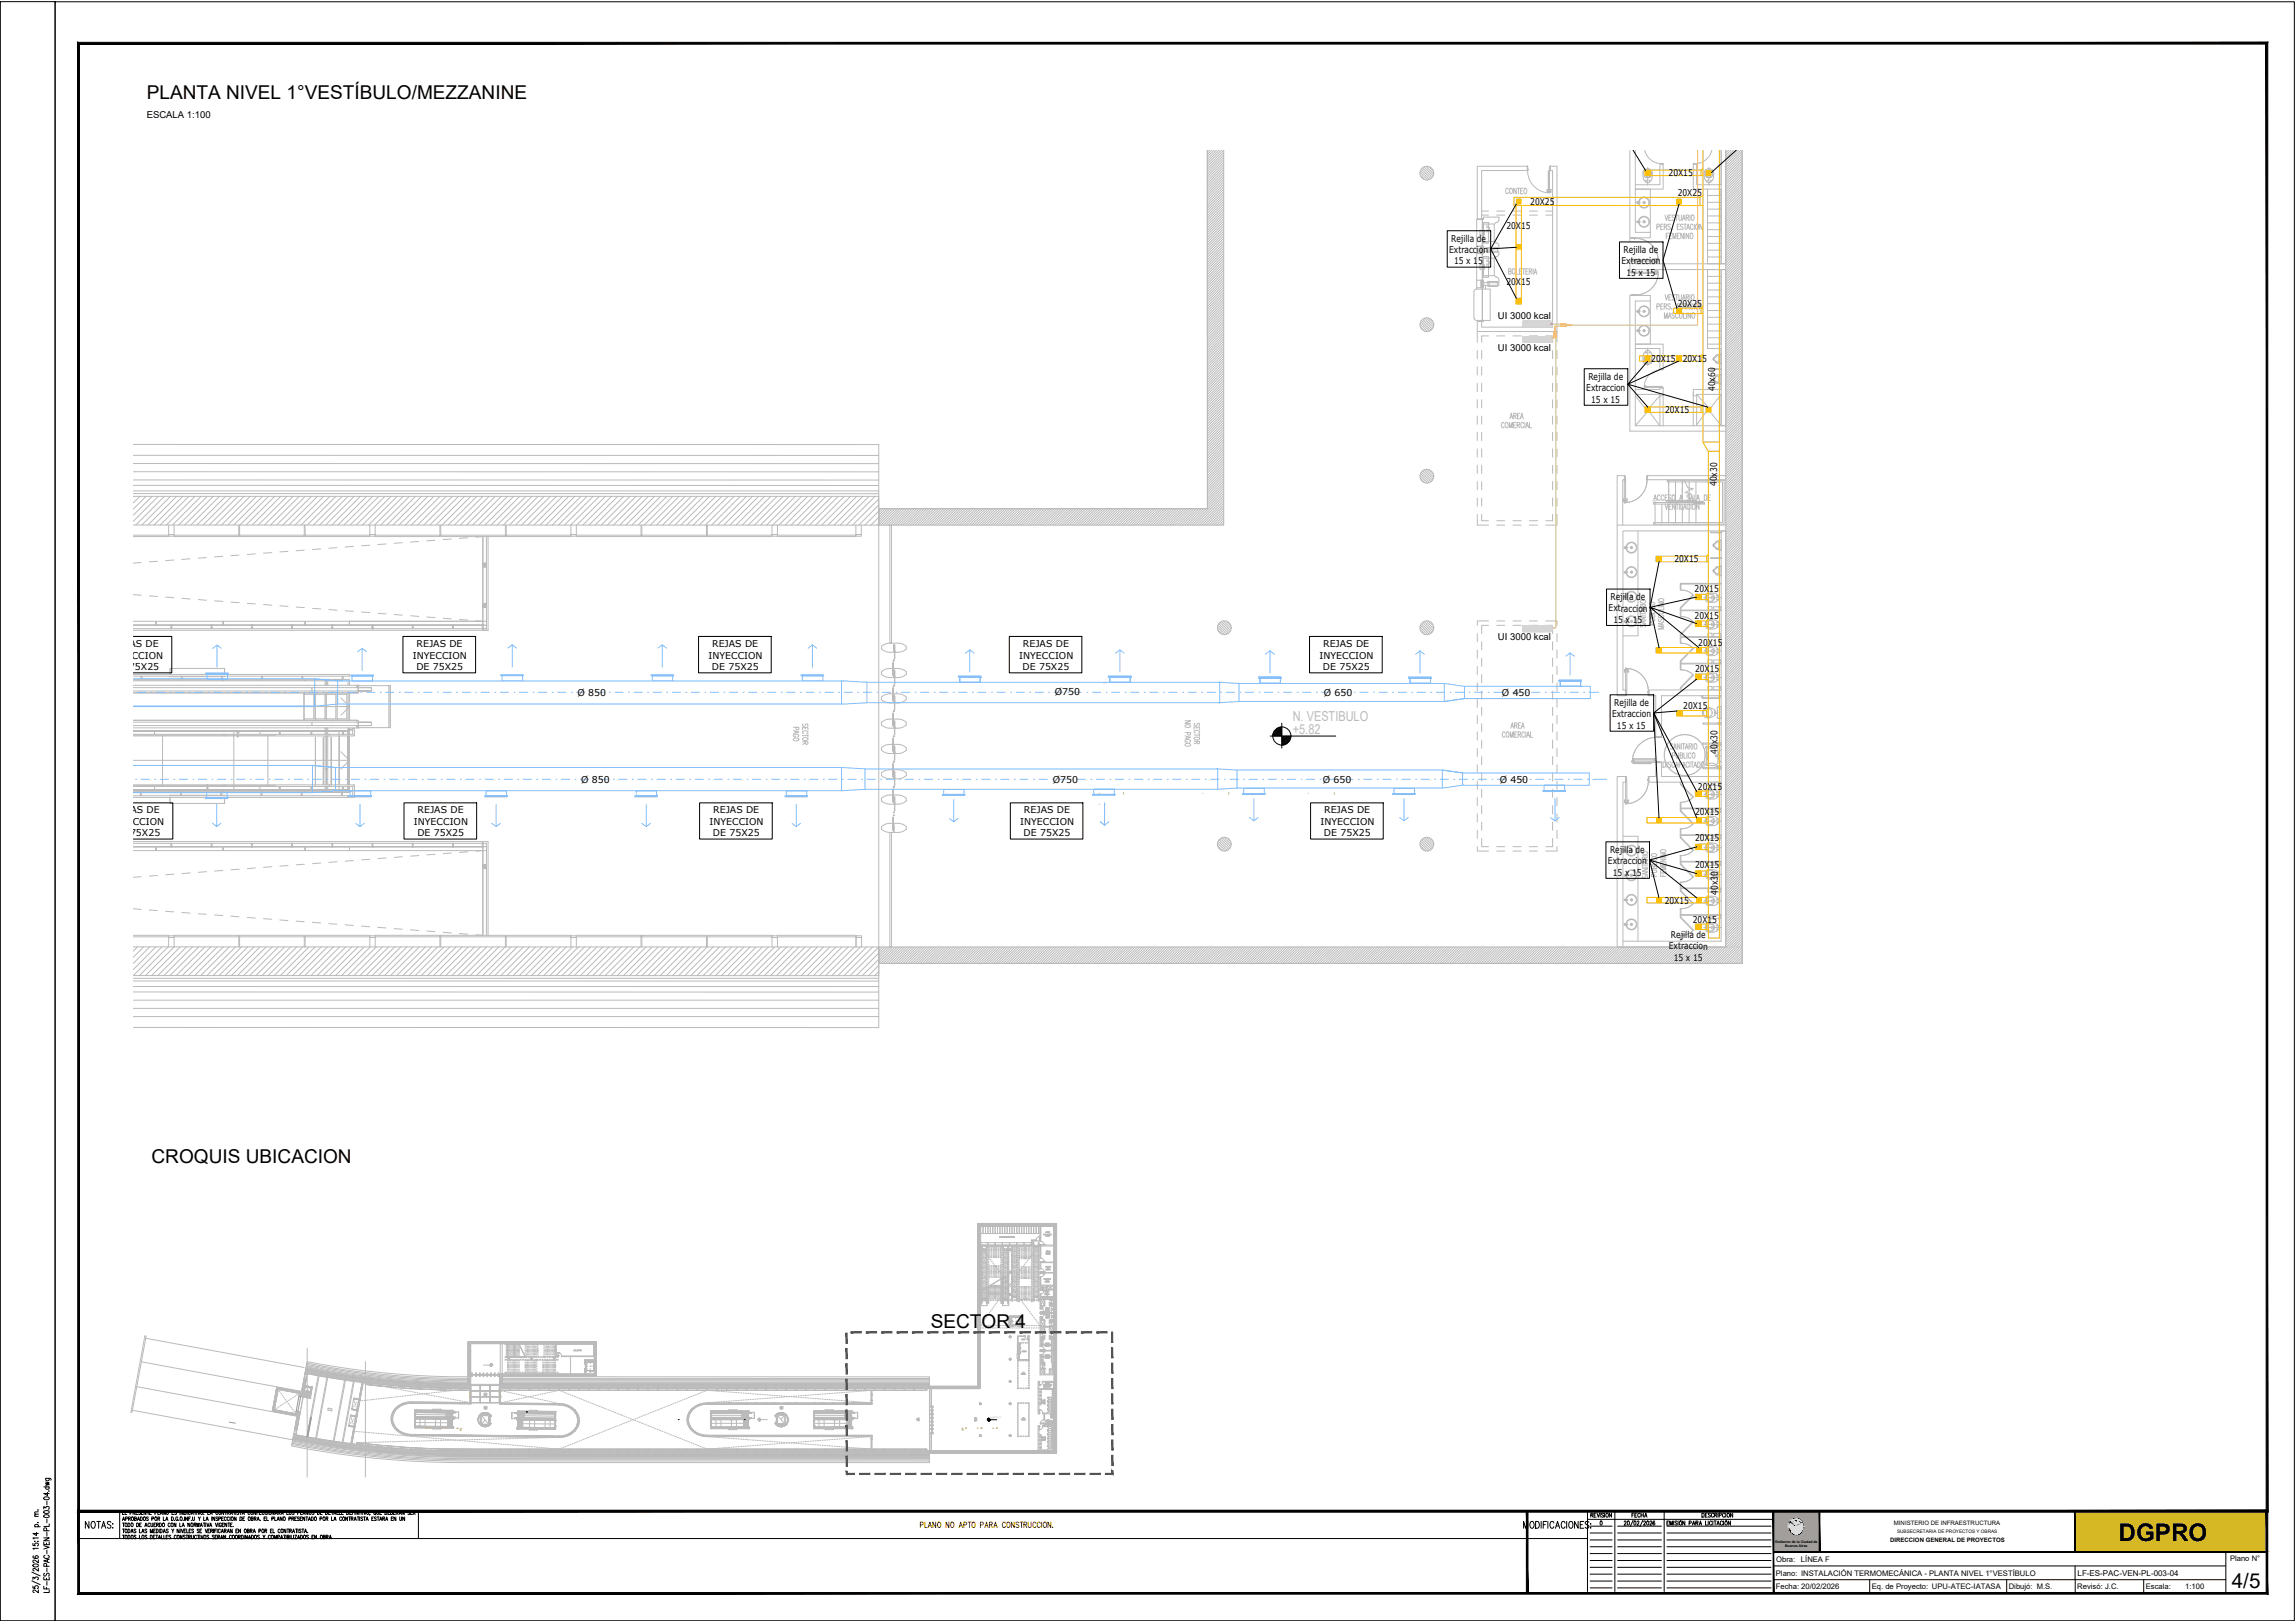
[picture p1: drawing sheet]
<svg xmlns="http://www.w3.org/2000/svg" width="841mm" height="594mm" viewBox="0 0 841 594" stroke-linecap="round" stroke-linejoin="round" font-family="sans-serif">
<defs><g id="words">
<text font-size="8.9" x="776.4" y="564.5">DGPRO</text>
<text font-size="7.5" x="817.9" y="581.5">4/5</text>
<g font-size="7">
<text x="53.8" y="36.2">PLANTA NIVEL 1°VESTÍBULO/MEZZANINE</text>
<text x="55.5" y="425.8">CROQUIS UBICACION</text>
<text x="341.1" y="486.4">SECTOR 4</text>
</g>
<g font-size="5" fill="#bababa">
<text x="473.7" y="264.2">N. VESTIBULO</text>
<text x="473.8" y="268.7">+5.82</text>
</g>
<text font-size="4.9" fill="#bababa" x="293.5" y="272.7" transform="rotate(-90 293.5 272.7)">PAGO</text>
<g font-size="3.5">
<text x="53.8" y="43.1">ESCALA 1:100</text>
<text x="548.9" y="116.8">UI 3000 kcal</text>
<text x="548.9" y="128.6">UI 3000 kcal</text>
<text x="548.9" y="234.6">UI 3000 kcal</text>
</g>
<g font-size="3.4">
<text x="611.5" y="64.5">20X15</text>
<text x="614.8" y="71.9">20X25</text>
<text x="560.8" y="75">20X25</text>
<text x="552" y="83.8">20X15</text>
<text x="531.8" y="88.5">Rejilla de</text>
<text x="531.1" y="92.7">Extraccion</text>
<text x="595" y="92.6">Rejilla de</text>
<text x="532.8" y="96.9">15 x 15</text>
<text x="594.2" y="96.8">Extraccion</text>
<text x="596" y="101">15 x 15</text>
<text x="552" y="104.3">20X15</text>
<text x="614.8" y="112.5">20X25</text>
<text x="605.1" y="132.5">20X15</text>
<text x="616.7" y="132.5">20X15</text>
<text x="581.3" y="143.3">Extraccion</text>
<text x="582.1" y="139.1">Rejilla de</text>
<text x="628.5" y="143.3" transform="rotate(-90 628.5 143.3)">40x60</text>
<text x="583.1" y="147.5">15 x 15</text>
<text x="610.2" y="151.2">20X15</text>
<text x="629.2" y="178.1" transform="rotate(-90 629.2 178.1)">40x30</text>
<text x="613.6" y="206">20X15</text>
<text x="590.2" y="219.8">Rejilla de</text>
<text x="621" y="216.8">20X15</text>
<text x="589.5" y="224">Extraccion</text>
<text x="621" y="226.6">20X15</text>
<text x="591.3" y="228.1">15 x 15</text>
<text x="41.3" y="237">REJAS DE</text>
<text x="152.7" y="237">REJAS DE</text>
<text x="261" y="237">REJAS DE</text>
<text x="374.9" y="237">REJAS DE</text>
<text x="484.9" y="237">REJAS DE</text>
<text x="622.3" y="236.5">20X15</text>
<text x="40" y="241.2">INYECCION</text>
<text x="41.2" y="245.4">DE 75X25</text>
<text x="151.3" y="241.2">INYECCION</text>
<text x="152.6" y="245.4">DE 75X25</text>
<text x="259.6" y="241.2">INYECCION</text>
<text x="260.9" y="245.4">DE 75X25</text>
<text x="373.5" y="241.2">INYECCION</text>
<text x="374.7" y="245.4">DE 75X25</text>
<text x="483.5" y="241.2">INYECCION</text>
<text x="484.8" y="245.4">DE 75X25</text>
<text x="621.2" y="246.3">20X15</text>
<text x="211.6" y="254.9">Ø 850</text>
<text x="386.5" y="254.7">Ø750</text>
<text x="485.1" y="254.9">Ø 650</text>
<text x="550.4" y="255.1">Ø 450</text>
<text x="590.8" y="262.7">Extraccion</text>
<text x="591.5" y="258.5">Rejilla de</text>
<text x="616.8" y="259.9">20X15</text>
<text x="592.5" y="266.8">15 x 15</text>
<text x="629.4" y="276.1" transform="rotate(-90 629.4 276.1)">40x30</text>
<text x="213" y="286.7">Ø 850</text>
<text x="385.8" y="286.7">Ø750</text>
<text x="484.8" y="286.6">Ø 650</text>
<text x="549.6" y="286.8">Ø 450</text>
<text x="622.2" y="289.3">20X15</text>
<text x="41.7" y="297.8">REJAS DE</text>
<text x="153" y="297.8">REJAS DE</text>
<text x="261.4" y="297.8">REJAS DE</text>
<text x="375.2" y="297.8">REJAS DE</text>
<text x="485.3" y="297.8">REJAS DE</text>
<text x="621.2" y="298.5">20X15</text>
<text x="40.3" y="302">INYECCION</text>
<text x="151.7" y="302">INYECCION</text>
<text x="260" y="302">INYECCION</text>
<text x="373.8" y="302">INYECCION</text>
<text x="483.9" y="302">INYECCION</text>
<text x="41.6" y="306.3">DE 75X25</text>
<text x="153" y="306.3">DE 75X25</text>
<text x="261.3" y="306.3">DE 75X25</text>
<text x="375.1" y="306.3">DE 75X25</text>
<text x="485.2" y="306.3">DE 75X25</text>
<text x="621.2" y="308.2">20X15</text>
<text x="589.2" y="316.5">Extraccion</text>
<text x="590" y="312.3">Rejilla de</text>
<text x="621.2" y="318">20X15</text>
<text x="591.1" y="320.7">15 x 15</text>
<text x="629.5" y="327.6" transform="rotate(-90 629.5 327.6)">40x30</text>
<text x="610.1" y="330.9">20X15</text>
<text x="620.4" y="338">20X15</text>
<text x="611.6" y="347.7">Extraccion</text>
<text x="612.4" y="343.5">Rejilla de</text>
<text x="613.4" y="351.9">15 x 15</text>
</g>
<text font-size="2.9" x="761.4" y="577.1">LF-ES-PAC-VEN-PL-003-04</text>
<g font-size="2.8">
<text x="650.9" y="572.1">Obra:</text>
<text x="660" y="572.1">LÍNEA F</text>
<text x="817.2" y="571.7">Plano N°</text>
<text x="650.8" y="577.1">Plano: INSTALACIÓN TERMOMECÁNICA - PLANTA NIVEL 1°VESTÍBULO</text>
<text x="650.8" y="582.1">Fecha: 20/02/2026</text>
<text x="685.9" y="582.1">Eq. de Proyecto: UPU-ATEC-IATASA</text>
<text x="736.1" y="582.1">Dibujó: M.S.</text>
<text x="761.2" y="582.1">Revisó: J.C.</text>
<text x="786.3" y="582.1">Escala:</text>
<text x="800.8" y="582.1">1:100</text>
</g>
<g font-size="2.2">
<text x="694.1" y="558.7">MINISTERIO DE INFRAESTRUCTURA</text>
<text x="692.7" y="564.7">DIRECCION GENERAL DE PROYECTOS</text>
</g>
<text font-size="1.7" x="695.2" y="561.5">SUBSECRETARIA DE PROYECTOS Y OBRAS</text>
<g font-size="1.3">
<text x="650.5" y="565.2">Gobierno de la Ciudad de</text>
<text x="654.1" y="566.7">Buenos Aires</text>
</g>
<text font-size=".7" fill="#bababa" x="362.9" y="519.9">+5.82</text>
<g font-size=".3" fill="#bababa">
<text x="177.2" y="515.1" transform="rotate(2 177.2 515.1)">MEZZANINE</text>
<text x="177.3" y="510.3">PUENTE</text>
<text x="177.5" y="510.9">C3 7.00</text>
<text x="177.5" y="515.8" transform="rotate(3 177.5 515.8)">C3 4.07</text>
<text x="177.7" y="510.6">509</text>
<text x="177.8" y="515.5" transform="rotate(7 177.8 515.5)">510</text>
<text x="285.6" y="515.2">MEZZANINE</text>
<text x="286" y="515.8">C3 4.07</text>
<text x="286.2" y="515.5">510</text>
<text x="120.2" y="516.4" transform="rotate(11 120.2 516.4)">VENTILACIÓN</text>
<text x="120.4" y="516.1" transform="rotate(12 120.4 516.1)">SALAS DE</text>
<text x="177.5" y="516.1">S1</text>
<text x="178.1" y="516.1">Z1</text>
<text x="286" y="516.1">S1</text>
<text x="286.5" y="516.1">Z1</text>
</g>
</g></defs>
<g fill="#fff" stroke="#fff" stroke-width=".37">
<path d="M359.2 456.4l19-1.9v1.9z"/>
<path d="M359.2 449h21.9v5.5z"/>
<path d="M442.4 55h63.6l-63.5 131.3z"/>
<path d="M340.6 507.8h17.7l-17.7 24.4zM358.3 507.8l-17.7 24.4h46.6z"/>
<path d="M358.3 448.1h28.9l-28.9 59.7zM387.2 448.1l-28.9 59.7 28.9 24.4z"/>
<path d="M359.2 449l19 5.5-19 1.9zM359.2 449l19 5.5h2.9z"/>
<path d="M322 186.3h120.5l-120.5 166.6zM442.5 186.3l-120.5 166.6h316.5z"/>
<path d="M442.5 186.3l195.9-131.3 .1 297.9zM506 55l-63.5 131.3 195.9-131.3z"/>
</g>
<path d="M442.4 55l.1 131.3h-120.5v166.6h316.5l-.1-297.9M358.3 448.1h28.9v84.1h-46.6v-24.4h17.7zM359.2 449h21.9v5.5h-2.9v1.9h-19z" fill="none" stroke="#bababa" stroke-width=".37"/>
<g fill="none" stroke="#bababa" stroke-width=".37">
<path d="M543 77.3h2.5M543 78.8h2.5M548.5 77.3h2.9M548.5 78.8h2.9M554.4 77.3h3M554.4 78.8h3M560.5 77.3h3M560.5 78.8h3M566.5 77.3h2.5M566.5 78.8h2.5M541.4 128.4v3M541.4 134.4v3"/>
<path d="M543 128.4v3M543 134.4v3M545.5 121.4h-4.1v4M545.5 123h-2.5v2.4M548.5 121.4h2.9M548.5 123h2.9M554.4 121.4h3M554.4 123h3M560.5 121.4h3M560.5 123h3M566.5 121.4h4.1v4M566.5 123h2.5v2.4"/>
<path d="M569 128.4v3M569 134.4v3M570.6 128.4v3M570.6 134.4v3M541.4 140.4v3M541.4 146.4v3M541.4 152.4v3M541.4 158.4v3M543 140.4v3M543 146.4v3M543 152.4v3M543 158.4v3"/>
<path d="M569 140.4v3M569 146.4v3M569 152.4v3M569 158.4v3M570.6 140.4v3M570.6 146.4v3M570.6 152.4v3M570.6 158.4v3M541.4 164.4v3M541.4 170.4v3M541.4 176.4v3M543 164.4v3"/>
<path d="M543 170.4v3M543 176.4v3M569 164.4v3M569 170.4v3M569 176.4v3M570.6 164.4v3M570.6 170.4v3M570.6 176.4v3M135.5 199.7l-3 .2M141.4 199.2l-3 .2M147.4 198.8l-3 .2M153.4 198.3l-3 .3"/>
<path d="M159.4 197.9l-3 .2M165.4 197.4l-3 .2M171.4 196.9l-3 .3M176.9 196.5l-2.6 .2M541.4 188.4v3.9h4.1M541.4 182.4v3M543 188.4v2.3h2.5M543 182.4v3M548.5 192.3h2.9M548.5 190.7h2.9M554.4 192.3h3M554.4 190.7h3"/>
<path d="M560.5 192.3h3M560.5 190.7h3M569 182.4v3M569 188.4v2.3h-2.5M570.6 182.4v3M570.6 188.4v3.9h-4.1M48.9 217.8l2.8 .2M51.7 206.1l-2.8 .2M54.7 218.2l3 .3M57.7 205.6l-3 .2M60.7 218.7l3 .2M63.7 205.1l-3 .2"/>
<path d="M66.7 219.1l3 .3M69.6 204.7l-3 .2M72.7 219.6l2.9 .3M75.6 204.2l-3 .2M81.6 203.8l-3 .2M87.6 203.3l-3 .3M93.6 202.9l-3 .2M99.6 202.4l-3 .2M105.5 201.9l-3 .3M111.5 201.5l-3 .2M117.5 201.1l-3 .2M123.5 200.6l-3 .2"/>
<path d="M129.5 200.1l-3 .3M78.7 220.1l3 .2M84.6 220.5l3 .2M90.6 221l3 .2M96.6 221.4l3 .3M102.6 221.9l3 .2M108.6 222.3l2.9 .3M114.6 222.8l3 .2M120.5 223.2l3 .3M126.5 223.7l3 .2M132.5 224.2l3 .2M138.5 224.6l3 .2"/>
<path d="M144.5 225.1l2.9 .2M150.5 225.5l3 .3M156.4 226l3 .2M162.4 226.5l3 .2M168.4 226.9l3 .2M174.4 227.3l2.5 .3M541.4 232.1v2.9M541.4 238.1v3M543 235v3.1M545.5 227.4h-4.1v1.7M545.5 229h-2.5v3.1M548.5 227.4h2.9"/>
<path d="M548.5 229h2.9M554.4 227.4h3M554.4 229h3M560.5 227.4h3M560.5 229h3M566.5 227.4h4.1v1.7M566.5 229h2.5v3.1M569 235v3.1M570.6 232.1v2.9M570.6 238.1v3M541.4 244.1v3M541.4 250.1v3"/>
<path d="M541.4 256.1v3M543 241.1v3M543 247.1v3M543 253.1v3M543 259.1v3M569 241.1v3M569 247.1v3M569 253.1v3M569 259.1v3M570.6 244.1v3M570.6 250.1v3M570.6 256.1v3"/>
<path d="M541.4 262.1v3M541.4 268.1v3M541.4 274.1v3M543 265.1v3M543 271.1v3M543 277.1v3M569 265.1v3M569 271.1v3M569 277.1v3M570.6 262.1v3M570.6 268.1v3M570.6 274.1v3"/>
<path d="M541.4 280.1v3M541.4 286.1v3M541.4 292.1v3M541.4 298.1v3M543 283.1v3M543 289.1v3M543 295.1v3M569 283.1v3M569 289.1v3M569 295.1v3M570.6 280.1v3M570.6 286.1v3"/>
<path d="M570.6 292.1v3M570.6 298.1v3M69.7 319.7l-3 .3M75.6 319.2l-2.9 .3M81.7 318.8l-3 .2M87.6 318.4l-3 .2M93.6 317.9l-3 .2M99.6 317.4l-3 .3M105.6 317l-3 .2M111.5 316.5l-2.9 .3M117.6 316.1l-3 .2M123.5 315.6l-3 .3"/>
<path d="M129.5 315.2l-3 .2M135.5 314.7l-3 .2M141.5 314.3l-3 .2M147.4 313.8l-2.9 .2M153.5 313.4l-3 .2M159.4 312.9l-3 .2M165.4 312.4l-3 .2M171.4 312l-3 .2M176.9 311.5l-2.5 .3M541.4 310.1v1.6h4.1M541.4 304.1v3M543 307.1v3h2.5"/>
<path d="M543 301.1v3M548.5 311.7h2.9M548.5 310.1h2.9M554.4 311.7h3M554.4 310.1h3M560.5 311.7h3M560.5 310.1h3M569 301.1v3M569 307.1v3h-2.5M570.6 304.1v3M570.6 310.1v1.6h-4.1M48.9 332.8l2.8 .3"/>
<path d="M51.7 321.1l-2.8 .2M54.7 333.3l3 .2M57.7 320.6l-3 .3M60.7 333.8l3 .2M63.7 320.2l-3 .2M66.6 334.2l3 .2M72.6 334.7l3 .2M78.6 335.1l3 .2M84.6 335.5l3 .3M90.6 336l3 .3M96.6 336.5l3 .2M102.5 336.9l3 .3"/>
<path d="M108.5 337.4l3 .2M114.5 337.8l3 .2M120.5 338.3l3 .2M126.5 338.7l3 .3M132.5 339.2l3 .2M138.4 339.7l3 .2M144.4 340.1l3 .2M150.4 340.5l3 .3M156.4 341l3 .2M162.4 341.5l3 .2M168.4 341.9l3 .3M174.3 342.4l2.6 .2"/>
<path d="M359.4 449.2h.9v2.6h-.9zM359.4 455.1h2.6v.9h-2.6zM359.5 456.8h.4M359.5 456.4h-.3l.2 .2M359.5 456.8l.2 .5M359.5 456.8v.3M359.5 457.6v.4M359.5 458.4v.5M359.5 459.3v.5M359.7 457l.3 .3M359.7 457.7v.4M359.7 458.6v.4"/>
<path d="M359.7 459.5v.4M359.8 457.7v.5M359.8 458.6v.4M359.8 459.5v.4M359.9 456.4l-.2-.3 .1 .3M359.9 457.6h.5M359.9 457.5h.5M359.9 457.4h.5M359.9 459.7h.5M359.9 459.2h.5M359.9 458.7h.5M359.9 458.3h.5"/>
<path d="M359.9 456.8v.4M359.9 458.5v.5M359.9 459.4v.4M359.9 456.8l-.1 .5M360.1 456.4h.2M360.2 457.7l.3 .4M360.3 449.2h.8v2.6h-.8zM360.4 458h-.5l.7-.4 .8 .4h-.6M360.4 457.6h-.5v.5M360.5 456.4h.2M360.6 457.6v.2M360.6 458.2v.5"/>
<path d="M360.6 459.1v.4M360.8 458.4l.2 .3M360.8 457.6h.6M360.8 457.5h.6M360.8 459.7h.6v.3M360.8 458.7h.6v.5h-.6M360.9 456.4h.2M361.1 449.2h.9v2.6h-.9zM361.3 459.1l.2 .4M361.4 456.4h.2M361.4 457.8v.5h-.6M361.5 456.8l-.1 .6h-.6"/>
<path d="M361.5 457v.5M361.5 457.9v.5M361.5 458.8v.4M361.5 459.7v.4M361.6 456.8l.2 .5M361.6 456.5l-.1-.4v.5M361.6 457v.4M361.6 457.8v.5M361.6 458.7v.5M361.6 459.6v.5M361.7 456.4h.2M361.8 457.7v.4"/>
<path d="M361.8 458.6v.4M361.8 459.5v.4M361.8 459.8l.3 .4M362 449.2h.9v2.6h-.9zM362 455.1h2.7v.9h-2.7zM362.1 456.7v.5M362.1 457.6v.5M362.1 458.5v.4M362.1 459.4v.4M362.2 456.4h.6M362.4 456.2v-.3h-.3v.4M362.4 456.8h.2"/>
<path d="M362.4 457.2h.2M362.4 457.6h.2M362.4 458.1h.2M362.4 459.3h.2M362.4 459.3v.5h.2M362.4 456.7v.4M362.4 457.5v.5M362.6 458.5h-.2l.2 .4M362.9 449.2h.9v2.6h-.9zM363 456.4h.6M363.1 456.8h.4M363.1 457.2h.4"/>
<path d="M363.1 457.6h.4M363.1 458.1h.4M363.1 458.5h.4M363.1 458.9h.4M363.1 459.3h.4M363.1 459.8h.4M363.8 449.2h.9v2.6h-.9zM363.8 456.4h.6M363.9 457.2h.5M363.9 457.6h.5M363.9 458.1h.5M363.9 458.5h.5"/>
<path d="M363.9 458.9h.5M363.9 459.3h.5M363.9 459.8h.5M364.4 456.8h-.5l.7-.4 .7 .4h-.5M364.6 456.4v.5M364.6 457.4v.4M364.6 458.3v.4M364.6 459.2v.4M364.7 456.4h.6M364.7 449.2h.8v2.6h-.8zM364.7 455.1h2.6v.9h-2.6zM364.8 457.2h.5"/>
<path d="M364.8 457.6h.5M364.8 458.1h.5M364.8 458.5h.5M364.8 458.9h.5M364.8 459.3h.5M364.8 459.8h.5M365.5 456.4h.6M365.5 449.2h.9v2.6h-.9zM365.7 456.8h.4M365.7 457.2h.4M365.7 457.6h.4M365.7 458.1h.4"/>
<path d="M365.7 458.5h.4M365.7 458.9h.4M365.7 459.3h.4M365.7 459.8h.4M366.3 456.4h.6M366.4 449.2h.9v2.6h-.9zM366.6 456.8h.2M366.6 457.2h.2M366.6 457.6h.2M366.6 458.1h.2M366.6 458.5h.2M366.6 458.9h.2"/>
<path d="M366.6 459.3h.2M366.6 459.8h.2M366.8 456.9v.5M366.8 457.8v.5M366.8 458.7v.5M366.8 459.6v.4M367.1 456.4v-.5h-.3v.6M367.1 456.9v.4M367.1 457.8v.4M367.1 458.6v.5M367.1 459.5v.5M367.2 456.4h.2"/>
<path d="M367.3 449.2h.9v2.6h-.9zM367.3 455.1h2.7v.9h-2.7zM367.4 456.8h.3M367.4 456.8v.5M367.4 457.7v.4M367.4 458.6v.4M367.4 459.5v.4M367.6 456.4h.2M367.6 456.9v.4M367.6 457.7v.5M367.6 458.6v.5M367.6 459.5v.5"/>
<path d="M367.6 456.7l-.2 .1M367.7 456.4l-.1-.3v.3M367.7 457.7v.4M367.7 458.6v.4M367.7 459.5v.4M367.7 458l.8-.4 .8 .4h-.6M367.7 457.6h.6M367.7 456.8v.3M367.7 458.5v.4M367.7 459.3v.5M367.7 456.8v.5M367.7 457.5h.6"/>
<path d="M367.7 457.4h.6M367.7 458h.6M367.7 459.7h.6M367.7 459.2h.6M367.7 458.7h.6M367.7 458.3h.6M368 456.4h.2M368.2 449.2h.9v2.6h-.9zM368.3 457.6h-.6v.4M368.4 456.4h.2M368.5 457.6v.2M368.5 458.2v.5"/>
<path d="M368.5 459.1v.4M368.7 457.6h.6v.5M368.7 457.6h.6M368.7 457.5h.6M368.7 457.4h.6M368.7 459.7h.6M368.7 459.2h.6M368.7 458.7h.6M368.7 458.3h.6M368.8 456.4h.2M369.1 449.2h.9v2.6h-.9zM369.2 456.4l.3-.3-.1 .3"/>
<path d="M369.3 457.2l.1-.4v.5M369.3 458.5v.5M369.3 459.4v.4M369.4 457.7v.5M369.4 458.6v.4M369.4 459.5v.4M369.5 457.7v.4M369.5 458.6v.4M369.5 459.5v.4M369.7 457.1l-.2-.3v.5M369.7 456.4h.2M369.7 457.6v.4"/>
<path d="M369.7 458.4v.5M369.7 459.3v.5M370 449.2h.9v2.6h-.9zM370 455.1h2.6v.9h-2.6zM370 456.4h.2M370.7 455.4v1h-.2M370.7 456.8v.5M370.7 457.7v.4M370.7 458.6v.4M370.7 459.5v.4M370.7 455.8h.1M370.8 455.9l.1 .5h.7l-.5 .1"/>
<path d="M370.8 455.5v-.4l.2 .4M370.8 456.8v.4M370.8 457.7v.4M370.8 458.6v.4M370.8 459.5v.4M370.9 449.2h.8v2.6h-.8zM371 455.8l.1 .6M371 455.9v.5M371 456.8v.4M371 457.7v.4M371 458.6v.4M371 459.5v.4"/>
<path d="M371.1 458.4h.5M371.1 458.9h.5M371.1 459.3h.5M371.1 456.3h.5M371.1 459.8h.5M371.1 457.9h.5M371.1 457h.5M371.1 457.5h.5M371.1 456.8v.4M371.1 457.7v.4M371.1 458.6v.4M371.1 459.5v.4"/>
<path d="M371.1 456.4v.1M371.1 454.5h-.4v.4M371.2 456.4v.1M371.3 456.4v.1M371.4 456.4v.1M371.5 456.4v.1M371.6 454.5h.4M371.6 456.4v.1M371.7 449.2h.9v2.6h-.9zM371.8 457.2v.4M371.8 458.1v.4M371.8 458.9v.5"/>
<path d="M371.8 459.8v.5M371.9 456.4v.1M372 458.4h.6M372 458.9h.6M372 459.3h.6M372 456.4l.6 .1M372 456.3h.6M372 459.8h.6M372 457.9h.6M372 457h.6M372 457.5h.6M372.1 456.4v.1"/>
<path d="M372.2 456.4v.1M372.3 456.4v.1M372.4 456.4v.1M372.4 454.5h.6v.4M372.5 456.4v.1M372.6 456.8v.4M372.6 457.7v.4M372.6 458.6v.4M372.6 459.5v.4M372.6 449.2h.9v2.6h-.9zM372.6 455.1h2.7v.9h-2.7zM372.7 455.5v-.4v.4"/>
<path d="M372.7 455.9v.5M372.7 456.8v.4M372.7 457.7v.4M372.7 458.6v.4M372.7 459.5v.4M372.7 455.9v.5h-1l.1 .6M373 455.4v1h.2M373 455.8h-.4v.6M373 456.8v.4M373 457.7v.4M373 458.6v.4M373 459.5v.4"/>
<path d="M373.3 455.7v-.4h.2v.4M373.3 456.1v.5M373.3 457v.4M373.3 457.9v.4M373.3 458.8v.4M373.3 459.7v.4M373.4 456.4h.6M373.5 449.2h.9v2.6h-.9zM373.5 456.8h.3M373.5 457.2h.3M373.5 457.6h.3M373.5 458.1h.3"/>
<path d="M373.5 458.5h.3M373.5 458.9h.3M373.5 459.3h.3M373.5 459.8h.3M373.5 456.1v.5M373.5 457v.4M373.5 457.9v.4M373.5 458.8v.4M373.5 459.7v.4M374.2 456.8h.4M374.2 457.2h.4M374.2 457.6h.4"/>
<path d="M374.2 458.1h.4M374.2 458.5h.4M374.2 458.9h.4M374.2 459.3h.4M374.2 459.8h.4M374.2 456.4h.6M374.4 449.2h.9v2.6h-.9zM375 456.4h.8l-.1 .5M375.1 456.8h.4M375.1 457.2h.4M375.1 457.6h.4M375.1 458.1h.4"/>
<path d="M375.1 458.5h.4M375.1 458.9h.4M375.1 459.3h.4M375.1 459.8h.4M375.3 449.2h.9v2.6h-.9zM375.3 455.1h2.6v.9h-2.6zM375.8 457.1v.5M375.8 458v.5M375.8 458.9v.5M375.8 459.8v.4M375.9 456.4h.7M376 456.8h.4"/>
<path d="M376 457.2h.4M376 457.6h.4M376 458.1h.4M376 458.5h.4M376 458.9h.4M376 459.3h.4M376 459.8h.4M376.2 449.2h.8v2.6h-.8zM376.7 456.4h.6M376.9 456.8h.4M376.9 457.2h.4M376.9 457.6h.4"/>
<path d="M376.9 458.1h.4M376.9 458.5h.4M376.9 458.9h.4M376.9 459.3h.4M376.9 459.8h.4M377 449.2h.9v2.6h-.9zM377.5 456.4h.7M377.7 456.8h.3M377.7 457.2h.3M377.7 457.6h.3M377.7 458.1h.3M377.7 458.5h.3"/>
<path d="M377.7 458.9h.3M377.7 459.3h.3M377.7 459.8h.3M377.9 449.2h.9v2.6h-.9zM378 455.7v-.4h.2v.4M378 456.1v.5M378 457v.4M378 457.9v.4M378 458.8v.4M378 459.7v.4M378.2 456.1v.5M378.2 457v.4"/>
<path d="M378.2 457.9v.4M378.2 458.8v.4M378.2 459.7v.4M378.2 459.3l-.2 .4M378.5 455.4v1h-.2M378.5 455.8h.2M378.5 456.8v.4M378.5 457.7v.4M378.5 458.6v.4M378.5 459.5v.4M378.7 455.9l.1 .5h.7l-.6 .1M378.7 455.5v-.4l.1 .4"/>
<path d="M378.7 456.8v.4M378.7 457.7v.4M378.7 458.6v.4M378.7 459.5v.4M378.8 449.2h.9v2.6h-.9zM378.8 458.6l-.3 .3M378.8 455.8l.1 .6M378.8 455.9v.5M378.8 456.8v.4M378.8 457.7v.4M378.8 458.6v.4M378.8 459.5v.4"/>
<path d="M378.9 458.4h.6M378.9 458.9h.6M378.9 459.3h.6M378.9 456.3h.6M378.9 459.8h.6M378.9 457.9h.6M378.9 457h.6M378.9 457.5h.6M378.9 456.8v.4M378.9 457.7v.4M378.9 458.6v.4M378.9 459.5v.4"/>
<path d="M379 456.4v.1M379 454.5h-.5v.4M379.1 456.4v.1M379.2 456.4v.1M379.3 456.4v.1M379.3 457.9l-.2 .4M379.5 454.5h.4M379.7 449.2h.9v2.6h-.9zM379.7 456.4l-.1 .6M379.7 457.2v.4M379.7 458.1v.4M379.7 458.9v.5"/>
<path d="M379.7 459.8v.5M379.7 456.4v.1M379.8 456.4v.1M379.8 457.2l-.2 .4M379.9 458.4h.5M379.9 458.9h.5M379.9 459.3h.5M379.9 456.4l.5 .1M379.9 456.3h.5M379.9 459.8h.5M379.9 457.9h.5M379.9 457h.5"/>
<path d="M379.9 457.5h.5M380 456.4v.1M380.1 456.4v.1M380.2 456.4v.1M380.3 456.4v.1M380.3 454.5h.5v.4M380.4 456.5l-.3 .3M380.4 455.8h.1M380.4 455.8v.6M380.4 456.8v.4M380.4 457.7v.4M380.4 458.6v.4"/>
<path d="M380.4 459.5v.4M380.5 455.5v-.4l.1 .4M380.6 455.9v.5l-1.1 .1M380.6 455.8h.2M380.6 456.8v.4M380.6 457.7v.4M380.6 458.6v.4M380.6 459.5v.4M380.8 455.4v1h.3M380.8 456.8v.4M380.8 457.7v.4M380.8 458.6v.4"/>
<path d="M380.8 459.5v.4M359.2 475.9h.6M359.2 476.3h.6M359.5 460.2v.4M359.5 461.1v.4M359.5 462v.4M359.5 462.8v.5M359.5 463.7v.5M359.5 464.6v.4M359.5 465.5v.4M359.5 466.4v1M359.5 467.8v.5"/>
<path d="M359.5 468.7v.5M359.5 469.6v.4M359.5 470.5v.4M359.5 471.4v.4M359.5 472.2v.6M359.7 460.3v.5M359.7 461.2v.5M359.7 462.1v.4M359.7 463v.4M359.7 463.9v.4M359.7 464.7v.5M359.7 465.6v.5"/>
<path d="M359.7 466.5v.9M359.7 467.8v.5M359.7 468.7v.4M359.7 469.6v.4M359.7 470.5v.4M359.7 471.4v.4M359.7 472.2v.5M359.8 460.4v.4M359.8 461.3v.4M359.8 462.1v.5M359.8 463v.5M359.8 463.9v.5"/>
<path d="M359.8 464.8v.4M359.8 465.7v.4M359.8 466.6v.8M359.8 467.8v.5M359.8 468.7v.4M359.8 469.6v.4M359.8 470.5v.4M359.8 471.4v.4M359.8 472.2v.4M359.9 467h.1M359.9 461h.5M359.9 472.4h.2"/>
<path d="M359.9 467.9h.5M359.9 470.7h.5M359.9 464.2h.5M359.9 463.8h.5M359.9 463.3h.5M359.9 462.8h.5M359.9 462.4h.5M359.9 462h.5M359.9 461.5h.5M359.9 460.6h.5M359.9 460.1h.5M359.9 468.8h.5"/>
<path d="M359.9 468.3h.5M359.9 471.6h.5M359.9 471.9h.5M359.9 469.7h.5M359.9 469.3h.5M359.9 471.1h.5M359.9 470.2h.5M359.9 460.3v.4M359.9 461.2v.4M359.9 462.1v.4M359.9 462.9v.5M359.9 463.8v.5"/>
<path d="M359.9 467.8v.4M359.9 468.7v.4M359.9 469.6v.4M359.9 470.5v.4M359.9 471.3v.5M359.9 472.2v.4M360 467h.5M360.2 475.9h.5M360.2 476.3h.5M360.4 466.5h-.5v.9l.2 .1M360.4 464.7h-.5v.5h.5M360.4 465.6h-.5v.5h.5"/>
<path d="M360.6 467.5h.2M360.6 460v.4M360.6 460.9v.4M360.6 461.7v.5M360.6 462.6v.5M360.6 463.5v.4M360.6 464.4v.4M360.6 465.3v.4M360.6 466.2v.4M360.6 467v.6M360.6 468.1v.4M360.6 468.9v.5"/>
<path d="M360.6 469.8v.5M360.6 470.7v.4M360.6 471.6v.4M360.6 472.5v.4M360.6 473.3v.5M360.6 474.2v.5M360.6 475.1v.4M360.6 476v.2M360.8 461h.6M360.8 466.5h.6M360.8 470.7h.6M360.8 465.2h.6"/>
<path d="M360.8 464.7h.6M360.8 464.2h.6M360.8 463.8h.6M360.8 463.3h.6M360.8 466.1h.6M360.8 465.6h.6M360.8 462.8h.6M360.8 462.4h.6M360.8 462h.6M360.8 461.5h.6M360.8 460.6h.6M360.8 460.1h.6"/>
<path d="M360.8 469.3h.6v.4h-.6M360.8 470.2h.6v.4M360.8 471.1h.6v.5M360.8 468.8h.6M360.8 468.3h.6M360.8 471.6h.6M360.8 471.9h.6M360.9 467h.5M361 467.5h.4M361.1 475.9h.5M361.1 476.3h.5M361.4 467.5v.4h-.6"/>
<path d="M361.4 460.5v.4M361.4 461.4v.4M361.4 462.3v.4M361.4 463.1v.5M361.4 464v.5M361.4 464.9v.4M361.4 465.8v.4M361.4 466.7v.4M361.4 468.4v.5M361.5 460.6v.4M361.5 461.4v.5M361.5 462.3v.5"/>
<path d="M361.5 463.2v.4M361.5 464.1v.4M361.5 465v.4M361.5 465.9v.4M361.5 466.7v.5M361.5 467.6v.5M361.5 468.5v.4M361.5 469.4v.4M361.5 470.3v.4M361.5 471.1v.5M361.6 460.5v.4M361.6 461.4v.4"/>
<path d="M361.6 462.3v.4M361.6 463.2v.4M361.6 464v.5M361.6 464.9v.5M361.6 465.8v.5M361.6 466.7v.4M361.6 467.6v.4M361.6 468.5v.4M361.6 469.4v.4M361.6 470.2v.5M361.6 471.1v.5M361.8 460.3v.5"/>
<path d="M361.8 461.2v.5M361.8 462.1v.4M361.8 463v.4M361.8 463.9v.4M361.8 464.7v.5M361.8 465.6v.5M361.8 466.5v.5M361.8 467.4v.4M361.8 468.3v.4M361.8 469.2v.4M361.8 470.1v.4M361.8 470.9v.5"/>
<path d="M362 475.9h.4M362 476.3h.4M362.1 460.3v.4M362.1 461.2v.4M362.1 462v.5M362.1 462.9v.5M362.1 463.8v.4M362.1 464.7v.4M362.1 465.6v.4M362.1 466.4v.5M362.1 467.3v.5M362.1 468.2v.4"/>
<path d="M362.1 469.1v.4M362.1 470v.4M362.1 470.8v.5M362.3 460.5l.3 .4M362.4 464h.2M362.4 464.4h.2M362.4 464.8h.2M362.4 465.3h.2M362.4 465.7h.2M362.4 466.1h.2M362.4 466.5h.2M362.4 467h.2"/>
<path d="M362.4 467.4h.2M362.4 467.8h.5M362.4 463.6h.2M362.4 461.1v.4M362.4 462v.4M362.4 462.8v.5M362.4 463.7v.5M362.4 464.6v.4M362.4 465.5v.4M362.4 466.4v.4M362.4 467.2v.5M362.4 468.1v.5"/>
<path d="M362.4 469v.4M362.4 469.9v.4M362.4 470.8v.3M362.6 460.2h-.2v.4h.2M362.9 475.9h.4M362.9 461.2l.2 .4M362.9 476.3h.4M363.1 460.2h.4M363.1 460.6h.4M363.1 464h.4M363.1 464.4h.4M363.1 464.8h.4"/>
<path d="M363.1 465.3h.4M363.1 465.7h.4M363.1 466.1h.4M363.1 466.5h.4M363.1 467h.4M363.1 467.4h.4M363.1 463.6h.4M363.4 467.8h.4M363.4 461.9l.2 .4M363.7 479.3l-.2 .4M363.8 475.9h.4M363.8 476.3h.4"/>
<path d="M363.9 460.2h.5M363.9 460.6h.5M363.9 464.4h.5M363.9 464.8h.5M363.9 465.3h.5M363.9 465.7h.5M363.9 466.1h.5M363.9 466.5h.5M363.9 467h.5M363.9 467.4h.5M363.9 463.6h.5M363.9 462.6l.3 .4"/>
<path d="M364.2 478.6l-.2 .4M364.3 467.8h.4M364.4 464h-.5l.7-.4 .7 .4h-.5M364.4 463.4l.3 .3M364.6 460v.6M364.6 463.6v.6M364.6 464.6v.4M364.6 465.5v.4M364.6 466.4v.4M364.6 467.2v.6M364.7 475.9h.4M364.7 476.3h.4"/>
<path d="M364.7 477.9l-.2 .4M364.8 460.2h.5M364.8 460.6h.5M364.8 464.8h.5M364.8 465.3h.5M364.8 465.7h.5M364.8 466.1h.5M364.8 466.5h.5M364.8 467h.5M364.8 467.4h.5M364.8 463.6h.5M365 464l.3 .4h-.5"/>
<path d="M365.1 467.8h.5M365.3 477.2l-.3 .3M365.5 475.9h.5M365.5 464.7l.3 .4M365.5 476.3h.5M365.7 460.2h.4M365.7 460.6h.4M365.7 464h.4M365.7 464.4h.4M365.7 464.8h.4M365.7 465.3h.4M365.7 465.7h.4"/>
<path d="M365.7 466.1h.4M365.7 466.5h.4M365.7 467h.4M365.7 467.4h.4M365.7 463.6h.4M365.8 476.5l-.3 .3M366 467.8h.6M366.1 465.5l.2 .3M366.3 475.8l-.2 .3M366.4 475.9h.5M366.4 476.3h.5M366.6 460.2h.2"/>
<path d="M366.6 460.6h.2M366.6 464h.2v.5M366.6 464.4h.2M366.6 464.8h.2v.5M366.6 465.3h.2M366.6 465.7h.2M366.6 466.5h.2M366.6 467h.2M366.6 467.4h.2M366.8 466.1h-.2l.3 .4M366.8 463.1v.5h-.2M366.8 460.5v.4"/>
<path d="M366.8 461.4v.4M366.8 462.3v.4M366.8 465.8v.4M366.8 466.7v.4M366.8 467.5v.6M366.8 475l-.2 .4M367.1 460.4v.5M367.1 461.3v.4M367.1 462.2v.4M367.1 463.1v.4M367.1 463.9v.5M367.1 464.8v.5"/>
<path d="M367.1 465.7v.4M367.1 466.6v.4M367.1 467.5v.5M367.1 466.9l.3 .3M367.3 475.9h.4M367.3 476.3h.4M367.4 460.3v.5M367.4 461.2v.5M367.4 462.1v.4M367.4 463v.4M367.4 463.9v.4M367.4 464.7v.5"/>
<path d="M367.4 465.6v.5M367.4 466.5v.5M367.4 467.4v.4M367.4 474.3l-.3 .4M367.6 460.4v.4M367.6 461.3v.4M367.6 462.2v.4M367.6 463.1v.4M367.6 463.9v.5M367.6 464.8v.5M367.6 465.7v.4M367.6 466.6v.4"/>
<path d="M367.6 467.5v.3M367.6 467.6l.3 .3M367.7 460.3v.5M367.7 461.2v.5M367.7 462.1v.4M367.7 463v.4M367.7 463.9v.4M367.7 464.8v.4M367.7 465.6v.5M367.7 466.5v.5M367.7 467.4v.3M367.7 461h.6"/>
<path d="M367.7 466.5h.6M367.7 467h.5M367.7 467.5h.5M367.7 460.2v.5M367.7 461.1v.5M367.7 462v.4h.6M367.7 462.9v.4h.6M367.7 465.5v.5M367.7 466.4v.5M367.7 467.3v.4M367.7 466.1h.6M367.7 465.6h.6"/>
<path d="M367.7 462.8h.6M367.7 462h.6M367.7 461.5h.6M367.7 460.6h.6M367.7 460.1h.6M367.9 473.6l-.3 .4M368.2 475.9h.4M368.2 468.3l.2 .3M368.2 476.3h.4M368.3 463.8h-.6v.4h.6M368.3 464.7h-.6v.4l.6 .1M368.3 467.5h.3"/>
<path d="M368.4 472.9l-.3 .4M368.5 460v.4M368.5 460.9v.4M368.5 461.7v.5M368.5 462.6v.5M368.5 463.5v.4M368.5 464.4v.4M368.5 465.3v.4M368.5 466.2v.4M368.5 467v.3M368.6 467h.5M368.7 469l.3 .3"/>
<path d="M368.7 461h.6M368.7 466.5h.6v.4M368.7 464.7h.6v.5h-.6M368.7 464.2h.6M368.7 463.8h.6M368.7 463.3h.6M368.7 465.6h.6v.5h-.6M368.7 462.8h.6M368.7 462.4h.6M368.7 462h.6M368.7 461.5h.6M368.7 460.6h.6"/>
<path d="M368.7 460.1h.6M368.9 472.2l-.3 .3M369 467.5h.3M369.1 475.9h.4M369.1 476.3h.4M369.2 469.7l.3 .3M369.3 467h.1M369.3 460.3v.4M369.3 461.2v.4M369.3 462.1v.4M369.3 462.9v.5M369.3 463.8v.5"/>
<path d="M369.4 460.4v.4M369.4 461.3v.4M369.4 462.1v.5M369.4 463v.5M369.4 463.9v.5M369.4 464.8v.4M369.4 465.7v.4M369.4 466.6v.3M369.4 471.5l-.2 .3M369.5 460.3v.5M369.5 461.2v.5M369.5 462.1v.4"/>
<path d="M369.5 463v.4M369.5 463.9v.4M369.5 464.7v.5M369.5 465.6v.5M369.5 466.5v.3M369.7 460.2v.4M369.7 461.1v.4M369.7 462v.4M369.7 462.8v.5M369.7 463.7v.5M369.7 464.6v.4M369.7 465.5v.4"/>
<path d="M369.7 466.4v.8M369.7 467.6v.5M369.7 468.5v.4M369.7 469.4v.4M369.7 470.3v.4M369.7 471.1v.5M369.7 472v.5M369.7 472.9v.4M369.7 473.8v.4M369.7 474.7v.4M369.7 475.5v.4M369.8 470.4l.2 .4"/>
<path d="M370 475.9h.4M370 470.8l-.3 .3M370 476.3h.4M370.3 471.1l.2 .3M370.5 470l-.3 .4M370.7 460.3v.5M370.7 461.2v.5M370.7 462.1v.5M370.7 463v.5M370.7 463.9v.4M370.7 464.7v.5M370.7 465.6v.5"/>
<path d="M370.7 466.5v.5M370.7 467.4v.5M370.7 468.3v.5M370.7 469.2v.5l.3-.4M370.7 470v.5M370.7 470.9v.5M370.7 471.8v.5M370.7 472.7v.5M370.7 473.6v.5M370.7 474.4v.6M370.7 475.3v.6M370.7 475.9h.6"/>
<path d="M370.7 475.9h.1M370.8 476.2v.4l.2-.4M370.8 460.3v.5M370.8 461.2v.5M370.8 462.1v.4M370.8 463v.4M370.8 463.9v.4M370.8 464.7v.5M370.8 465.6v.5M370.8 466.5v.5M370.8 467.4v.4M370.8 468.3v.4"/>
<path d="M370.8 469.2v.4M370.8 470v.5M370.8 470.9v.5M370.8 472.7v.4M370.8 473.6v.4M370.8 474.4v.5M370.8 475.3v.5M370.8 476.3h.5M371 460.3v.5M371 461.2v.5M371 462.1v.4M371 463v.4"/>
<path d="M371 463.9v.4M371 464.7v.5M371 465.6v.5M371 466.5v.5M371 467.4v.4M371 468.3v.4M371 469.2v.4M371 470v.5M371 470.9v.5M371 471.8v.4M371 472.7v.4M371 473.6v.4"/>
<path d="M371 474.4v.5M371 475.3v.5M371.1 465.2h.5M371.1 466.1h.5M371.1 471.6h.5M371.1 475.1h.5M371.1 475.2h.5M371.1 467.5h.5M371.1 468h.5M371.1 468.4h.5M371.1 468.9h.5M371.1 469.4h.5"/>
<path d="M371.1 466.6h.5M371.1 467h.5M371.1 461.1h1.5M371.1 461.5h.5M371.1 462h.5M371.1 462.5h.5M371.1 469.8h.5M371.1 470.3h.5M371.1 470.7h.5M371.1 471.2h.5M371.1 472.1h.5M371.1 472.5h.5"/>
<path d="M371.1 473h.5M371.1 473.5h.5M371.1 473.9h.5M371.1 474.4h.5M371.1 461.2v.5M371.1 462.1v.4M371.1 466.5v.5M371.1 467.4v.4M371.1 468.3v.4M371.1 469.2v.4M371.1 470v.5M371.1 470.9v.5"/>
<path d="M371.1 471.8v.4M371.1 472.7v.4M371.1 473.6v.4M371.1 474.4v.5M371.1 475.3l-.1 .6M371.1 472.2l-.3-.4v.4M371.3 472.5l.3 .4M371.5 468.6l-.2 .3M371.6 474.7h-.5l.7 .4 .8-.4h-.6M371.6 465.7h-.5v.4M371.6 463.9h-.5v.4h.5M371.6 464.7h-.5v.5"/>
<path d="M371.6 460.3h-.5v.5l.5-.1M371.6 462.9h-.5v.5h.5M371.7 475.9h.5M371.7 476.3h.5M371.8 460.7v.5M371.8 461.6v.4M371.8 462.5v.4M371.8 463.4v.4M371.8 464.2v.5M371.8 465.1v.5M371.8 466v.4M371.8 466.9v.4"/>
<path d="M371.8 467.8v.4l.2-.3M371.8 468.6v.5M371.8 469.5v.5M371.8 470.4v.4M371.8 471.3v.4M371.8 472.2v.4M371.8 473v.5M371.8 473.9v.5M371.8 474.8v.3M371.9 473.2l.3 .4M372 465.2h.6M372 465.7h.6v.4"/>
<path d="M372 466.1h.6M372 471.6h.6M372 460.3h.6v.5l-.6-.1M372 462.9l.6 .1v.4h-.6M372 463.9h.6v.4h-.6M372 464.7h.6v.5M372 475.1h.6M372 475.2h.6M372 467.5h.6M372 468h.6M372 468.4h.6M372 468.9h.6"/>
<path d="M372 469.4h.6M372 466.6h.6M372 467h.6M372 461.5h.6M372 462h.6M372 462.5h.6M372 469.8h.6M372 470.3h.6M372 470.7h.6M372 471.2h.6M372 472.1h.6M372 472.5h.6"/>
<path d="M372 473h.6M372 473.5h.6M372 473.9h.6M372 474.4h.6M372.4 473.9l.3 .4M372.5 467.2l-.2 .3M372.6 475.9h.4M372.6 461.2v.5M372.6 462.1v.4M372.6 466.5v.5M372.6 467.4v.4M372.6 468.3v.4"/>
<path d="M372.6 469.2v.4M372.6 470v.5M372.6 470.9v.5M372.6 471.8v.4M372.6 472.7v.4M372.6 473.6v.4M372.6 474.4v.5M372.6 475.3v.6M372.6 475.9h.1M372.6 476.3h.4M372.7 476.2v.4v-.4M372.7 460.3v.5"/>
<path d="M372.7 461.2v.5M372.7 462.1v.4M372.7 463v.4M372.7 463.9v.4M372.7 464.7v.5M372.7 465.6v.5M372.7 466.5v.5M372.7 467.4v.4M372.7 468.3v.4M372.7 469.2v.4M372.7 470v.5M372.7 470.9v.5"/>
<path d="M372.7 471.8v.4M372.7 472.7v.4M372.7 473.6v.4M372.7 474.4v.5M372.7 475.3v.5M373 460.3v.5M373 461.2v.5M373 462.1v.4M373 463v.4M373 463.9v.4M373 464.7v.5M373 465.6v.5"/>
<path d="M373 466.5v.5M373 467.4v.4M373 468.3v.4M373 469.2v.4M373 470v.5M373 470.9v.5M373 471.8v.4M373 472.7v.4M373 473.6v.4M373 474.4v.5M373 475.3v.6h-.3M373 474.6l.2 .4"/>
<path d="M373.1 466.4l-.3 .4M373.3 476.4v.4h.2v-.4M373.3 460.5v.5M373.3 461.4v.5M373.3 462.3v.5M373.3 463.2v.4M373.3 464.1v.4M373.3 465v.4M373.3 465.9v.4M373.3 466.7v.5M373.3 467.6v.5M373.3 468.5v.4"/>
<path d="M373.3 469.4v.4M373.3 470.3v.4M373.3 471.1v.5M373.3 472v.5M373.3 472.9v.4M373.3 473.8v.4M373.3 474.7v.4M373.3 475.5v.5M373.5 475.9h.4M373.5 475.3l.2 .4M373.5 476.3h.4M373.5 460.2h.3"/>
<path d="M373.5 460.6h.3M373.5 460.5v.5h.3M373.5 464.4h.3M373.5 464.8h.3M373.5 465.3h.3M373.5 465.7h.3M373.5 466.1h.3M373.5 466.5h.3M373.5 467h.3M373.5 467.4h.3M373.5 467.8h.3M373.5 468.3h.3"/>
<path d="M373.5 471.6h.3M373.5 461.4v.5M373.5 462.3v.5M373.5 463.2v.4M373.5 465v.4M373.5 465.9v.4M373.5 466.7v.5M373.5 467.6v.5M373.5 468.5v.4M373.5 469.4v.4M373.5 470.3v.4M373.5 475.5v.5"/>
<path d="M373.5 475h.3M373.5 475.5h.3M373.6 465.8l-.3 .3M373.8 464h-.3v.5M373.8 471.2l-.3-.1v.5M373.8 472h-.3l.3 .5M373.8 472.9h-.3v.4h.3M373.8 473.8h-.3v.4h.3M373.8 474.6l-.3 .5M374 476.1l.3 .3M374.1 465l-.3 .4M374.2 460.2h.4"/>
<path d="M374.2 460.6h.4M374.2 461h.4M374.2 464h.4M374.2 464.4h.4M374.2 464.8h.4M374.2 465.3h.4M374.2 465.7h.4M374.2 466.1h.4M374.2 466.5h.4M374.2 467h.4M374.2 467.4h.4M374.2 467.8h.4"/>
<path d="M374.2 468.3h.4M374.2 471.6h.4M374.2 472h.4M374.2 472.5h.4M374.2 472.9h.4M374.2 473.3h.4M374.2 473.8h.4M374.2 474.2h.4M374.2 474.6h.4M374.2 475h.4M374.2 475.5h.4M374.2 475.9h.6"/>
<path d="M374.2 471.2h.4M374.4 476.3h.4M374.5 476.7l.3 .4M374.6 464.3l-.2 .4M375.1 460.2h.4M375.1 461h.4M375.1 464h.4M375.1 464.4h.4M375.1 464.8h.4M375.1 465.3h.4M375.1 465.7h.4M375.1 466.1h.4"/>
<path d="M375.1 466.5h.4M375.1 467h.4M375.1 467.4h.4M375.1 468.3h.4M375.1 471.6h.4M375.1 472h.4M375.1 472.5h.4M375.1 472.9h.4M375.1 473.3h.4M375.1 473.8h.4M375.1 474.2h.4M375.1 474.6h.4"/>
<path d="M375.1 475h.4M375.1 471.2h.4M375.1 477.4l.2 .4M375.2 463.6l-.3 .3M375.2 476.3h.5M375.5 475.5h-.4l.7 .4 .6-.4h-.4M375.5 467.8h-.4l.7 .5 .6-.5h-.4M375.5 460.6h-.4l.7 .4 .6-.4h-.4M375.6 478.2l.3 .3M375.7 462.9l-.3 .4M375.8 460.7v.3M375.8 464v.6"/>
<path d="M375.8 465v.5M375.8 465.9v.5M375.8 466.8v.4M375.8 467.7v.6M375.8 471.2v.4M375.8 472v.5M375.8 472.9v.4M375.8 473.8v.4M375.8 474.7v.4M375.8 475.5v.4h-.7M376 460.2h.4M376 461h.4"/>
<path d="M376 464h.4M376 464.4h.4M376 464.8h.4M376 465.3h.4M376 465.7h.4M376 466.1h.4M376 466.5h.4M376 467h.4M376 467.4h.4M376 468.3h.4M376 471.6h.4M376 472h.4"/>
<path d="M376 472.5h.4M376 472.9h.4M376 473.3h.4M376 473.8h.4M376 474.2h.4M376 474.6h.4M376 475h.4M376 475.9h.6M376 471.2h.4M376.1 478.8l.3 .4M376.1 476.3h.5M376.2 462.2l-.3 .3"/>
<path d="M376.6 479.6l.3 .3M376.7 461.4l-.3 .4M376.9 460.2h.4M376.9 460.6h.4M376.9 461h.4M376.9 464h.4M376.9 464.4h.4M376.9 464.8h.4M376.9 465.3h.4M376.9 465.7h.4M376.9 466.1h.4M376.9 466.5h.4"/>
<path d="M376.9 467h.4M376.9 467.4h.4M376.9 467.8h.4M376.9 468.3h.4M376.9 471.6h.4M376.9 472h.4M376.9 472.5h.4M376.9 472.9h.4M376.9 473.3h.4M376.9 473.8h.4M376.9 474.2h.4M376.9 474.6h.4"/>
<path d="M376.9 475h.4M376.9 475.5h.4M376.9 475.9h.5M376.9 471.2h.4M377 476.3h.4M377.2 460.8l-.2 .3M377.7 460.2h.3M377.7 460.6h.3M377.7 464h.3v.5M377.7 464.4h.3M377.7 464.8h.3M377.7 465.3h.3"/>
<path d="M377.7 465.7h.3M377.7 466.1h.3M377.7 466.5h.3M377.7 467h.3M377.7 467.4h.3M377.7 467.8h.3M377.7 468.3h.3M377.7 471.6h.3M377.7 471.2l.3-.1v.5M377.7 472h.3l-.3 .5M377.7 472.9h.3v.4h-.3M377.7 473.8h.3v.4h-.3"/>
<path d="M377.7 474.6l.3 .5M377.7 475h.3M377.7 475.5h.3M377.7 475.9h.6M377.7 460.1l-.2 .3M377.9 476.3h.4M378 476.4v.4h.2v-.4M378 460.5v.5h-.3M378 461.4v.5M378 462.3v.5M378 463.2v.4M378 465v.4"/>
<path d="M378 465.9v.4M378 466.7v.5M378 467.6v.5M378 468.5v.4M378 469.4v.4M378 470.3v.4M378 475.5v.5M378.2 460.5v.5M378.2 461.4v.5M378.2 462.3v.5M378.2 463.2v.4M378.2 464.1v.4"/>
<path d="M378.2 465v.4M378.2 465.9v.4M378.2 466.7v.5M378.2 467.6v.5M378.2 468.5v.4M378.2 469.4v.4M378.2 470.3v.4M378.2 471.1v.5M378.2 472v.5M378.2 472.9v.4M378.2 473.8v.4M378.2 474.7v.4"/>
<path d="M378.2 475.5v.5M378.5 475.9h.7M378.5 460.3v.5M378.5 461.2v.5M378.5 462.1v.4M378.5 463v.4M378.5 463.9v.4M378.5 464.7v.5M378.5 465.6v.5M378.5 466.5v.5M378.5 467.4v.4M378.5 468.3v.4"/>
<path d="M378.5 469.2v.4M378.5 470v.5M378.5 470.9v.5M378.5 471.8v.4M378.5 472.7v.4M378.5 473.6v.4M378.5 474.4v.5M378.5 475.3v.6M378.5 475.9h.2M378.7 476.2v.4l.1-.4M378.7 460.3v.5M378.7 461.2v.5"/>
<path d="M378.7 462.1v.4M378.7 463v.4M378.7 463.9v.4M378.7 464.7v.5M378.7 465.6v.5M378.7 466.5v.5M378.7 467.4v.4M378.7 468.3v.4M378.7 469.2v.4M378.7 470v.5M378.7 470.9v.5M378.7 471.8v.4"/>
<path d="M378.7 472.7v.4M378.7 473.6v.4M378.7 474.4v.5M378.7 475.3v.5M378.8 476.3h.4M378.8 460.3v.5M378.8 461.2v.5M378.8 462.1v.4M378.8 463v.4M378.8 463.9v.4M378.8 464.7v.5M378.8 465.6v.5"/>
<path d="M378.8 466.5v.5M378.8 467.4v.4M378.8 468.3v.4M378.8 469.2v.4M378.8 470v.5M378.8 470.9v.5M378.8 471.8v.4M378.8 472.7v.4M378.8 473.6v.4M378.8 474.4v.5M378.8 475.3v.5M378.9 465.2h.6"/>
<path d="M378.9 466.1h.6M378.9 471.6h.6M378.9 475.1h.6M378.9 475.2h.6M378.9 467.5h.6M378.9 468h.6M378.9 468.4h.6M378.9 468.9h.6M378.9 469.4h.6M378.9 466.6h.6M378.9 467h.6M378.9 461.1h1.5"/>
<path d="M378.9 461.5h.6M378.9 462h.6M378.9 462.5h.6M378.9 469.8h.6M378.9 470.3h.6M378.9 470.7h.6M378.9 471.2h.6M378.9 472.1h.6M378.9 472.5h.6M378.9 473h.6M378.9 473.5h.6M378.9 473.9h.6"/>
<path d="M378.9 474.4h.5M378.9 461.2v.5M378.9 462.1v.4M378.9 466.5v.5M378.9 467.4v.4M378.9 468.3v.4M378.9 469.2v.4M378.9 470v.5M378.9 470.9v.5M378.9 471.8v.4M378.9 472.7v.4M378.9 473.6v.4"/>
<path d="M378.9 474.4v.5M378.9 475.3l-.1 .6M379.5 474.7h-.6l.8 .4 .7-.4h-.5M379.5 465.7h-.6v.4M379.5 463.9h-.6v.4h.6M379.5 464.7h-.6v.5M379.5 460.3h-.6v.5l.6-.1M379.5 462.9h-.6v.5h.6M379.6 475.9h.5M379.6 476.3h.5M379.7 460.7v.5M379.7 461.6v.4"/>
<path d="M379.7 462.5v.4M379.7 463.4v.4M379.7 464.2v.5M379.7 465.1v.5M379.7 466v.4M379.7 466.9v.4M379.7 467.8v.4M379.7 468.6v.5M379.7 469.5v.5M379.7 470.4v.4M379.7 471.3v.4M379.7 472.2v.4"/>
<path d="M379.7 473v.5M379.7 473.9v.5M379.7 474.8v.3M379.9 465.2h.5M379.9 465.7h.5v.4M379.9 466.1h.5M379.9 471.6h.5M379.9 475.1h.5M379.9 475.2h.5M379.9 467.5h.5M379.9 468h.5M379.9 468.4h.5"/>
<path d="M379.9 468.9h.5M379.9 469.4h.5M379.9 466.6h.5M379.9 467h.5M379.9 463.9h.5v.4h-.5M379.9 464.7h.5v.5M379.9 460.3h.5v.5l-.5-.1M379.9 462.9h.5v.5h-.5M379.9 461.5h.5M379.9 462h.5M379.9 462.5h.5M379.9 469.8h.5"/>
<path d="M379.9 470.3h.5M379.9 470.7h.5M379.9 471.2h.5M379.9 472.1h.5M379.9 472.5h.5M379.9 473h.5M379.9 473.5h.5M379.9 473.9h.5M379.9 474.4h.5M380.4 475.9h.7M380.4 461.2v.5M380.4 462.1v.4"/>
<path d="M380.4 466.5v.5M380.4 467.4v.4M380.4 468.3v.4M380.4 469.2v.4M380.4 470v.5M380.4 470.9v.5M380.4 471.8v.4M380.4 472.7v.4M380.4 473.6v.4M380.4 474.4v.5M380.4 475.9h.1M380.5 476.2v.4l.1-.4"/>
<path d="M380.5 475.3l-.1 .6M380.5 476.3h.6M380.6 460.3v.5M380.6 461.2v.5M380.6 462.1v.4M380.6 463v.4M380.6 463.9v.4M380.6 464.7v.5M380.6 465.6v.5M380.6 466.5v.5M380.6 467.4v.4M380.6 468.3v.4"/>
<path d="M380.6 469.2v.4M380.6 470v.5M380.6 470.9v.5M380.6 471.8v.4M380.6 472.7v.4M380.6 473.6v.4M380.6 474.4v.5M380.6 475.3v.5M380.8 460.3v.5M380.8 461.2v.5M380.8 462.1v.4M380.8 463v.4"/>
<path d="M380.8 463.9v.4M380.8 464.7v.5M380.8 465.6v.5M380.8 466.5v.5M380.8 467.4v.4M380.8 468.3v.4M380.8 469.2v.4M380.8 470v.5M380.8 470.9v.5M380.8 471.8v.4M380.8 472.7v.4M380.8 473.6v.4"/>
<path d="M380.8 474.4v.5M380.8 475.3v.6h-.2M112.6 493.7v47.4M133.9 498.7v42.2M185.8 497.9h-.7v.3h.3M185.8 498.2h.5M186 498.2v.2M186 498.8v.5M186 499.7v.5M186 493.1v.1M186.2 497.9h.4M186.4 498.2v.2"/>
<path d="M186.4 498.8v.5M186.7 498.2h.5M186.8 498.2v.2M186.8 498.8l.1 .5M186.9 499.7v.5M187.1 497.9h.4M187.3 498.2v.2M187.3 498.8v.5M187.3 499.7v.5M187.6 498.2l.5 .2M187.7 498.2v.2M187.7 498.8v.5"/>
<path d="M187.7 499.7v.5M188 497.9h.4M188.1 498.8v.5M188.1 499.7v.5M188.5 498.2h.4M188.6 498.2v.2M188.6 498.8v.5M188.6 499.7v.5M188.8 497.9h.5M189 498.2v.2M189 498.8v.5M189 499.7v.5"/>
<path d="M189.4 498.4v-.2l.4 .2M189.4 498.8v.5M189.4 499.7v.5M189.7 497.9h.5M189.8 498.8v.5M189.8 499.7v.5M190.2 498.8v.5M190.2 499.7v.5M190.2 492.4h.6M190.6 497.9h.5M190.7 498.2h-.5v.2M191.1 498.2h.5"/>
<path d="M191.3 492.4h.4M191.5 497.9h.4M192 498.2h.4v.2M192.2 492.4h.4M192.4 497.9h.4M192.4 492.4v.7M192.4 493.5v.5M192.4 494.4v.4M192.4 495.3v.4M192.4 496.2v.6M192.4 498.9v.4M192.4 499.7v.5"/>
<path d="M192.4 494.7h.4M192.5 496.9h.5M192.6 497.2h.6M192.9 498.4v-.2h.4v.2M192.9 492.4v.3M192.9 493.1v.4M192.9 494v.4M192.9 494.9v.4M192.9 495.8v.4M192.9 496.6v.3M192.9 498.9v.4M193 492.4h.5"/>
<path d="M193.3 497.9h.4M193.3 494.7h.4M193.3 492.4v.3M193.3 493.1v.4M193.3 494v.4M193.3 494.9v.4M193.3 495.8v.4M193.3 496.6v.3M193.3 498.9v.4M193.3 499.7v.5M193.5 496.9h.4M193.6 497.2h.5"/>
<path d="M193.7 492.4v.3M193.7 493.1v.4M193.7 494v.4M193.7 494.9v.4M193.7 498.2v.2M193.7 498.9l.1 .4M193.7 495.8l.1 .4M193.8 498.2h.4v.2M193.8 496.6v.3M193.8 499.7v.5M193.9 492.4h.5M194.1 497.9h.5"/>
<path d="M194.1 492.4v.3M194.1 493.1v.4M194.1 494l.1 .4M194.2 494.9v.4M194.2 495.8v.4M194.2 496.6v.3M194.2 498.9v.4M194.2 499.7v.5M194.4 496.9h.4M194.5 497.2h.4M194.6 492.4v.3M194.6 494.6l-.5 .1"/>
<path d="M194.6 493.1v.4M194.6 494v.4M194.6 494.9v.4M194.6 495.8v.4M194.6 496.6v.3M194.6 498.2v.2M194.6 498.9v.4M194.6 499.7v.5M194.6 498.2h.5M194.8 492.4h.4M195 492.4v.3M195 493.1v.4"/>
<path d="M195 494v.4M195 494.9v.4M195 495.8v.4M195 496.6v.3M195 498.2v.2M195 498.8v.5M195 499.7v.5M195 497.9h.5M195 494.6h.5M195.2 496.9h.5M195.4 497.2h.4M195.5 492.4v.3"/>
<path d="M195.5 493.1v.4M195.5 494v.4M195.5 494.9v.4M195.5 495.8v.4M195.5 496.6v.3M195.5 498.2v.2M195.5 498.8v.5M195.5 499.7v.5M195.5 498.2h.5M195.7 492.4h.4M195.9 492.4v.2M195.9 493.1v.4"/>
<path d="M195.9 494v.4M195.9 494.9v.4M195.9 495.7v.5M195.9 496.6v.3M195.9 498.2v.2M195.9 498.8v.5M195.9 499.7v.5M195.9 497.9h1.3M195.9 494.6h.4M196.1 496.9h.5M196.3 497.2h.4M196.3 492.4v.2"/>
<path d="M196.3 493.1v.4M196.3 494v.4M196.3 494.9v.4M196.3 495.7v.5M196.3 496.6v.3M196.3 498.2v.2M196.3 498.8v.5M196.3 499.7v.5M196.4 498.2h.9M196.6 492.4h.9M196.7 494.4v-.4l.4 .6-.4 .7v-.4M196.7 492.4v.2"/>
<path d="M196.7 493.1v.4M196.7 495.7v.5M196.7 496.6v.3M196.7 498.2v.7M196.7 499.3v.5M196.8 494.6h.3M197 496.9h.4M197 492.1h.4M197.1 492.5v.6M197.1 493.6v.4M197.1 494.5v.4M197.1 495.3v.5"/>
<path d="M197.1 496.2v.7M197.1 497.2h.5M197.7 497.9h.4M197.7 498.2h.5M197.9 496.9h.4M197.9 492.1h.4M198 492.4h.4M198 497.2h.5M198.6 497.9h.4M198.6 498.2h.5M198.8 496.9h1.1M198.8 492.1h.4"/>
<path d="M198.8 492.4h.5M198.9 498.2v.2M198.9 498.9v.4M198.9 499.7v.5M198.9 497.2h1.1M199.3 492.5v.6M199.3 493.6v.4M199.3 494.4v.5M199.3 495.3v.5M199.3 496.2v.7M199.3 498.2v.2M199.3 498.9v.4"/>
<path d="M199.3 494.7h.6M199.4 497.9h.5M199.5 498.2h.5M199.6 492.1h.5M199.7 492.4h.5M199.8 492.5v.2M199.8 493.1v.5M199.8 494v.5M199.8 494.9v.4M199.8 495.8v.4M199.8 496.7v.2M199.8 498.2v.2"/>
<path d="M199.8 498.9v.4M199.8 499.7v.5M200.2 492.5v.2M200.2 493.1v.5M200.2 494v.5M200.2 494.9v.4M200.2 495.8v.4M200.2 496.7v.2M200.2 498.2v.2M200.2 498.9v.4M200.2 499.7v.5M200.3 497.9h.5"/>
<path d="M200.4 498.2h.4M200.4 494.7h.4M200.4 496.9h.4M200.5 497.2h.4M200.5 492.1h.5M200.6 492.5v.2M200.6 493.1v.5M200.6 494v.4M200.6 494.9v.4M200.6 492.4h.4M200.6 495.8l.1 .4M200.7 496.7v.2"/>
<path d="M200.7 498.2v.2M200.7 498.9v.4M200.7 499.7v.5M201 492.5v.2M201 493.1v.5M201 494l.1 .4M201.1 494.9v.4M201.1 495.8v.4M201.1 496.7v.2M201.1 498.2v.2M201.1 498.9v.4M201.1 499.7v.5"/>
<path d="M201.2 497.9h.5M201.3 494.7h.4M201.3 498.2h.4M201.3 496.9h.4M201.3 497.2h.5M201.4 492.1h.4M201.5 492.4h.4v.3M201.5 492.5v.2M201.5 493.1v.5M201.5 494v.4M201.5 494.9v.4M201.5 495.8v.4"/>
<path d="M201.5 496.7v.2M201.5 498.2v.2M201.5 498.9v.4M201.5 499.7v.5M201.9 493.1v.5M201.9 494v.4M201.9 494.9v.4M201.9 495.8v.4M201.9 496.7v.2M201.9 498.2v.2M201.9 498.9v.4M201.9 499.7v.5"/>
<path d="M202.1 497.9h.4M202.1 494.7h.5M202.2 498.2h.4M202.2 496.9h.4M202.2 497.2h.5M202.3 492.1h.4M202.4 493.1v.5M202.4 494v.4M202.4 494.9v.4M202.4 495.8v.4M202.4 496.7v.2M202.4 498.2v.2"/>
<path d="M202.4 498.9v.4M202.4 499.7v.5M202.8 492.4v.3M202.8 493.1v.5M202.8 494v.4M202.8 494.9v.4M202.8 495.8v.4M202.8 496.7v.2M202.8 498.2v.2M202.8 498.9v.4M202.8 499.7v.5M202.8 492.4h-.4v.3"/>
<path d="M203 497.9h.4M203 494.7h.6M203 496.9h.5M203.1 498.2h.4M203.1 497.2h.5M203.2 494.4v-.4l.4 .7-.4 .6v-.4M203.2 492.4v.3M203.2 493.1v.5M203.2 495.8v.4M203.2 496.7v.2M203.2 498.2v.2M203.2 498.9v.4"/>
<path d="M203.2 499.7v.5M203.2 492.1h.4M203.3 492.4h.4M203.6 492.4v.3M203.6 493.1v.4M203.6 494v.4M203.6 494.9v.4M203.6 495.8v.4M203.6 496.6v.3M203.6 498.2v.2M203.6 498.9v.4M203.6 499.7v.5"/>
<path d="M203.9 497.9h.6v.3h-.6M203.9 496.9h.6v.3h-.5M204.1 492.1h.4v.3h-.4M359.2 486.4h.5M359.5 485l-.3 .5h.6M360.1 484.3l-.3 .3M360.1 486.4h.5M360.2 485.5h.5M360.6 483.6l-.3 .4M361 486.4h.4M361.1 482.9l-.3 .3M361.1 485.5h.5"/>
<path d="M361.7 482.1l-.3 .4M361.9 486.4h.4M362 485.5h.4M362.2 481.5l-.3 .3M362.7 480.8l-.3 .3M362.8 486.4h.4M362.9 485.5h.4M363.2 480l-.3 .4M363.6 486.4h.5M363.8 485.5h.4M364.5 486.4h.5M364.7 485.5h.4"/>
<path d="M365.4 486.4h.5M365.5 485.5h.5M366.3 486.4h.4M366.4 485.5h.5M367.2 486.4h.4M367.3 485.5h.4M368.1 486.4h.4M368.2 485.5h.4M369 486.4h.4M369.1 485.5h.4M369.8 486.4h.5M370 485.5h.4"/>
<path d="M370.7 486.4h.5M370.8 485.5h.5M371.6 486.4h.4M371.7 485.5h.5M372.5 486.4h.4M372.6 485.5h.4M372.9 499.2v.5M373.1 499.2v.5M373.1 491.7h.4M373.1 491.9h.4M373.4 486.4h.4M373.5 498.2h-.6v.6"/>
<path d="M373.5 498.4h-.4v.4M373.5 485.5h.4M373.9 498.2h.5M373.9 491.7h.5M373.9 491.9h.5M373.9 498.4h.5M374.3 486.4h.4M374.4 485.5h.4M374.8 498.2h.4M374.8 491.7h.4M374.8 491.9h.4M374.8 498.4h.4"/>
<path d="M375.1 486.4h.5M375.2 485.5h.5M375.7 498.2h.4M375.7 491.7h.4M375.7 491.9h.4M375.7 498.4h.4M376 486.4h.5M376.1 485.5h.5M376.6 498.2h.6v.6M376.6 498.4h.3v.4M376.6 491.7h.3M376.6 491.9h.3"/>
<path d="M376.9 486.4h.5M376.9 499.2v.5M377 485.5h.4M377.2 480.3l.2 .3M377.2 499.2v.5M377.7 481l.3 .3M377.8 486.4h.4M377.9 485.5h.4M378.2 481.7l.3 .3M378.7 486.4h.4M378.8 482.4l.3 .3M378.8 485.5h.4"/>
<path d="M379.3 483.1l.3 .4M379.6 486.4h.4M379.6 485.5h.5M379.9 483.8l.2 .4M380.4 484.5l.2 .4M380.4 486.4h.5M380.9 485.2l.2 .3h-.6M381.3 486.4h.5M100.9 516.1l-.4 .3M101.6 515.6l-.3 .3M101.9 508.9l.3 .3M102.4 515.2l-.4 .2"/>
<path d="M102.4 509.6l.3 .3M103 510.3l.2 .3M103.1 514.7l-.4 .2M103.5 511l.2 .4M103.8 514.2l-.3 .2M104 511.7l.2 .4M104.5 512.5l.2 .3M104.6 513.7l-.4 .2M105 513.1l.3 .4M105.3 513.2l-.4 .3M105.5 513.9l.3 .3M106 512.7l-.3 .3"/>
<path d="M106 514.6l.3 .4M106.6 515.3l.2 .4M106.8 512.2l-.4 .3M107.1 516l.3 .4M107.5 511.8l-.3 .2M107.6 516.7l.3 .4M108.1 517.5l.3 .3M108.3 511.3l-.4 .2M109 510.8l-.4 .2M109.7 510.3l-.3 .3M128.4 518.5l.2 .6M128.8 519.5l.1 .4"/>
<path d="M129.2 515.6l-.3 .5M129.6 512.4l.2 .5M129.8 514.9l-.3 .4M129.8 519.7l-.3 .3M129.9 513.3l.1 .5M130.2 514.2l.1 .4M130.3 514.2l-.2 .4M130.4 518.9l-.4 .4M130.4 515l.2 .4M130.7 515.8l.2 .6M130.9 513.5l-.3 .4M131.5 512.7l-.3 .5"/>
<path d="M132.1 513.1h-.2M132.8 506.4h.4M133 513l-.5 .1M133.7 506.5l.4 .1M133.9 512.9l-.5 .1M134.5 506.7h.5M134.7 512.8h-.4M135.4 506.8l.4 .1M135.6 512.7l-.4 .1M136.3 507l.4 .1M136.5 512.6l-.5 .1M137.2 507.2l.4 .1"/>
<path d="M137.3 512.5h-.4M138 507.3l.4 .1M138.2 512.4l-.4 .1M138.9 507.5h.4M139.1 512.3l-.4 .1M139.7 507.6l.5 .1M140 512.2h-.5M140.6 507.8l.5 .1M140.8 512.1l-.4 .1M141.5 508l.4 .1M141.7 512l-.4 .1M142.4 508.1l.4 .1"/>
<path d="M142.6 511.9l-.4 .1M143.2 508.3l.4 .1M143.5 511.8l-.5 .1M144.1 508.5h.4M144.4 511.7l-.5 .1M144.9 508.6l.5 .1M145.2 511.6l-.4 .1M145.8 508.8l.5 .1M146.1 511.5l-.4 .1M146.7 508.9l.4 .1M147 511.4l-.4 .1M147.6 509.1l.4 .1"/>
<path d="M147.9 511.3l-.5 .1M148.4 509.3l.4 .1M148.8 511.2l-.5 .1M149.3 509.5h.4M149.6 511.1l-.4 .1M150.2 509.6l.4 .1M150.5 511l-.4 .1M151 509.7l.5 .1M151.4 510.9l-.4 .1M151.9 509.9l.4 .1M152.3 510.9h-.5M152.8 510.1l.4 .1"/>
<path d="M153.2 510.7l-.5 .1M153.6 510.3h.5M154 510.6l-.4 .1M154.5 510.4l.4 .1M154.9 510.6h-.4M155.4 510.6h.4M155.8 510.4l-.5 .1M156.3 510.7l.4 .1M156.6 510.3l-.4 .1M157.1 510.9l.4 .1M157.5 510.3h-.4M158 511.1h.4"/>
<path d="M158.4 510.1l-.4 .1M158.8 511.2l.5 .1M159.3 510l-.5 .1M159.7 511.4h.4M160.1 510h-.4M160.6 511.5l.4 .1M161 509.9h-.4M161.5 511.7l.4 .1M161.9 509.7l-.4 .1M162.3 511.9l.4 .1M162.8 509.7h-.5M163.2 512l.4 .1"/>
<path d="M163.7 509.6h-.5M164 512.2l.5 .1M164.5 509.5h-.4M164.9 512.4h.5M165.4 509.4h-.4M165.8 512.5l.4 .1M166.3 509.3h-.4M166.7 512.7l.4 .1M167.2 509.2h-.4M167.5 512.8l.4 .1M168.1 509.1h-.5M168.4 513l.4 .1"/>
<path d="M169 509h-.5M169.2 513.2l.5 .1M169.8 508.9h-.4M170.1 513.3l.5 .1M170.7 508.8h-.4M171 513.5l.4 .1M171.6 508.7h-.5M171.9 513.6l.4 .1M172.3 508.6h-.3M183.3 509.2l.3 .1M183.6 513.8h-.3M184 509.4l.4 .1"/>
<path d="M184.4 513.6l-.4 .1M184.8 509.6l.5 .1M185.3 513.4l-.5 .1M185.6 502.6h-.5v.3h.6M185.7 509.8l.4 .1M186 500.4h.6M186 500.6v.5M186 501.5v.4M186 502.4v.2M186.1 513.2l-.4 .1M186.1 502.9h.5M186.4 500.2v-.5l-.4 .7 .4 .7v-.5"/>
<path d="M186.4 502.4l.1 .2h-.4M186.4 501.5v.4M186.6 510l.4 .1M186.9 500.6v.5M186.9 501.5v.4M186.9 502.4v.2M186.9 502.6h.5M187 513.1h-.4M187 502.9h.5M187 500.4h.5M187.3 500.6v.5M187.3 501.5v.4"/>
<path d="M187.3 502.4v.2M187.4 510.2l.4 .1M187.7 500.6v.5M187.7 501.5v.4M187.7 502.4v.2M187.8 502.6h.5M187.9 502.9h.4M187.9 512.8l-.5 .2M187.9 500.4h.4M188.1 500.6v.4M188.1 501.5v.4M188.1 502.4v.2"/>
<path d="M188.3 510.4l.4 .1M188.6 500.6v.4M188.6 501.5v.4M188.6 502.4v.2M188.7 502.6h.4M188.7 512.7l-.4 .1M188.8 500.4h.4M188.8 502.9h.4M189 500.6v.4M189 501.5v.4M189 502.4v.2M189.1 510.6h.5"/>
<path d="M189.4 500.6v.4M189.4 501.5v.4M189.4 502.4v.2M189.6 502.6h.4M189.6 512.5l-.5 .1M189.7 500.4h.5M189.7 502.9h.4M189.8 500.6v.4M189.8 501.5v.4M189.8 502.4v.2M190 510.8l.5 .1M190.2 500.6v.4"/>
<path d="M190.2 501.5v.4M190.2 502.4v.2M190.5 502.6h.4M190.5 512.3l-.5 .1M190.5 502.9h.5M190.9 510.9l.4 .1M191.3 512.1l-.4 .1M191.3 502.6h.5M191.4 502.9h.5M191.7 511.1l.5 .1M192.2 512h-.5M192.2 502.6h.5"/>
<path d="M192.3 502.9h.4M192.4 500.4h.6M192.4 500.6v.5M192.4 501.5v.5M192.4 502.4v.2M192.6 511.3l.4 .1M192.9 500.2v-.5l-.5 .7 .5 .7v-.5M192.9 501.5v.5M192.9 502.4v.2M193 511.7l-.4 .2M193.1 502.6h.4M193.2 502.9h.4"/>
<path d="M193.3 500.6v.5M193.3 501.5v.5M193.3 502.4v.2M193.5 511.5l.4 .1-.4 .1M193.5 500.4h.4M193.8 500.6v.5M193.8 501.5v.5M193.8 502.4v.2M194 502.6h.4M194.1 502.9h.4M194.2 500.6v.5M194.2 501.5v.5"/>
<path d="M194.2 502.4v.2M194.3 511.7l.4 .1M194.4 500.4h.4M194.6 500.6v.5M194.6 501.5v.5M194.6 502.4v.2M194.8 511.4l-.4 .1M194.9 502.6h.4M194.9 502.9h.5M195 500.6v.5M195 501.5v.4M195 502.4v.2"/>
<path d="M195.2 511.9l.4 .1M195.2 500.4h.5M195.5 500.6v.5M195.5 501.5v.4M195.5 502.4v.2M195.6 511.2l-.4 .1M195.7 502.6h.5M195.8 502.9h.5M195.9 500.6v.5M195.9 501.5v.4M195.9 502.4v.2M196 512.1l.5 .1"/>
<path d="M196.1 500.4h.6M196.3 500.6v.5M196.3 501.5v.4M196.3 502.4v.2M196.5 511l-.5 .1M196.6 502.6h.5M196.7 500.2v.4M196.7 501.1v.4M196.7 502v.6M196.7 502.9h.4M196.9 512.3l.4 .1M197.4 510.9h-.5"/>
<path d="M197.5 502.6h.5M197.6 502.9h.4M197.8 512.5l.4 .1M198.2 510.6l-.4 .1M198.4 502.6h.9M198.5 502.9h.9M198.6 512.7l.5 .1M198.9 500.4h.4M198.9 500.6v.5M198.9 501.5v.5M198.9 502.4v.2M199.1 510.5l-.4 .1"/>
<path d="M199.3 500.2v-.5l-.4 .7 .4 .7v-.5M199.3 501.5v.5M199.3 502.4v.2M199.5 512.9l.4 .1M199.7 500.4h.5M199.7 502.6h.5M199.8 500.6v.5M199.8 501.5v.5M199.8 502.4v.2M199.8 502.9h.5M199.9 510.3l-.4 .1M200.2 500.6v.5"/>
<path d="M200.2 501.5v.5M200.2 502.4v.2M200.4 513.1l.4 .1M200.6 500.4h.5M200.7 502.4l-.1 .2h.5v-.2M200.7 500.6v.5M200.7 501.5v.5M200.7 502.9h.4M200.8 510.1l-.4 .1M201.1 500.6v.5M201.1 501.5v.5M201.2 513.3h.4"/>
<path d="M201.5 500.4h.4M201.5 500.6v.5M201.5 501.5v.5M201.5 502.4v.2h.5M201.6 502.9h.4M201.7 509.9l-.4 .1M201.9 500.6v.5M201.9 501.5v.5M201.9 502.4v.2M202.1 513.4l.4 .2M202.4 500.6v.5M202.4 501.5v.5"/>
<path d="M202.4 502.4v.2h.4M202.4 500.4h.4M202.5 502.9h.4M202.5 509.7l-.4 .1M202.8 500.6v.5M202.8 501.5v.5M202.8 502.4v.2M202.9 513.6l.5 .1M203.1 500.4h.5M203.2 500.6v.5M203.2 501.5v.5M203.2 502.4v.2"/>
<path d="M203.3 502.6h.4M203.4 502.9h.4M203.4 509.5l-.4 .1M203.6 500.6v.5M203.6 501.5v.5M203.6 502.4v.2M203.8 513.9h.4M204.2 502.6h.3v.3h-.3M204.3 509.4l-.5 .1M204.6 514l.3 .1M204.7 509.3h.4M205.6 509.5l.4 .1"/>
<path d="M206.4 509.8l.4 .2M207.2 510.1l.4 .2M208 510.5l.4 .1M208.9 510.8l.4 .1M209.7 511.1l.4 .2M210.5 511.4l.4 .2M211.3 511.8l.4 .1M212.1 512.1l.5 .1M212.9 512.4l.5 .2M213.8 512.8l.4 .1M214.6 513.1l.4 .1M215.4 513.4l.4 .2"/>
<path d="M216.2 513.7l.5 .2M217 514l.5 .2M217.9 514.4l.4 .1M218.7 514.7l.4 .2M219.5 515l.4 .2M220.3 515.3l.5 .2M221.1 515.7l.5 .1M222 516l.4 .1M222.8 516.3l.4 .2M223.6 516.7l.4 .1M224.5 517l.4 .2M225.3 517.3l.4 .2"/>
<path d="M226.1 517.6l.4 .2M226.9 518l.4 .1M227.7 518.3l.4 .1M228.6 518.6l.3 .2M229.4 518.9l.4 .2M230.2 519.3l.4 .1M231 519.6l.4 .1M231.8 519.9l.4 .2M232.2 519.9l-.4 .2M233 519.6l-.4 .1M233.8 519.3l-.4 .1M234.7 518.9l-.5 .2"/>
<path d="M235.5 518.6l-.4 .2M236.3 518.3l-.4 .1M237.1 518l-.4 .1M237.9 517.6l-.4 .2M238.8 517.3l-.5 .2M239.6 517l-.4 .2M240.4 516.7l-.4 .1M241.2 516.3l-.4 .2M242 516l-.4 .1M242.9 515.7l-.5 .1M243.7 515.3l-.5 .2M244.5 515l-.4 .2"/>
<path d="M245.3 514.7l-.4 .2M246.1 514.4l-.4 .1M247 514l-.5 .2M247.8 513.7l-.4 .2M248.6 513.4l-.4 .2M249.4 513.1l-.4 .1M250.2 512.8l-.3 .1M251.1 512.4l-.4 .2M251.9 512.1l-.4 .1M252.7 511.8l-.4 .1M253.5 511.4l-.4 .2M254.3 511.1l-.4 .2"/>
<path d="M255.2 510.8l-.4 .1M256 510.5l-.4 .1M256.8 510.1l-.4 .2M257.6 509.8l-.4 .2M258.4 509.5l-.4 .1M259.5 513.8h-.4M259.5 509.2l-.6 .1M259.9 513.7h.4M259.9 509.3h.4M260.8 509.4h.4M261.2 513.6l-.4 .1M261.7 509.4l.4 .1"/>
<path d="M262.1 513.6h-.4M262.6 509.5h.4M263 513.5l-.4 .1M263.4 509.5l.5 .1M263.9 513.4l-.5 .1M264.3 513.4h.5M264.3 509.6l.5 .1M265.2 509.7h.4M265.6 513.3h-.4M266.1 513.3h.4M266.1 509.7l.4 .1M267 509.8h.4"/>
<path d="M267.4 513.2h-.4M267.8 509.9h.5M268.3 513.1h-.5M268.7 510h.5M269.2 513.1h-.5M269.6 510h.4M270 513h-.4M270.5 512.9h.4M270.5 510.1h.4M271.4 510.2h.4M271.8 512.8l-.4 .1M272.2 510.2l.5 .1"/>
<path d="M272.7 512.8h-.5M273.1 510.3h.5M273.6 512.7l-.5 .1M274 510.3l.4 .1M274.4 512.6l-.4 .1M274.9 510.4l.4 .1M275.3 512.6h-.4M275.8 510.5h.4M276.2 512.5h-.4M276.6 512.5h.5M276.6 510.6h.5M277.5 510.6h.5"/>
<path d="M278 512.4h-.5M278.4 510.7h.4M278.8 512.3h-.4M279.3 510.8h.4M279.7 512.2l-.4 .1M280.2 510.8l.4 .1M280.6 512.2h-.4M281 512.1h.5M281.1 510.9h.4M281.9 511h.5M282.4 512l-.5 .1M282.8 512h.4"/>
<path d="M282.8 511l.5 .1M283.7 511.1h.4M284.1 511.9l-.4 .1M284.6 511.1l.4 .1M285 511.8l-.4 .1M285.5 511.2l.4 .1M285.9 511.8h-.5M286.3 511.3h.5M286.8 511.7h-.5M287.2 511.7h.4M287.2 511.4h.5M288.1 511.4h.4"/>
<path d="M288.5 511.6h-.4M289 511.5h.4M289.9 511.6h.4M290.3 511.4l-.5 .1M290.7 511.6l.5 .1M291.2 511.4h-.5M291.6 511.7h.5M292 511.3l-.4 .1M292.5 511.8h.4M292.9 511.2l-.4 .1M293.4 511.2h.4M293.4 511.8l.4 .1"/>
<path d="M294.3 511.9l.4 .1M294.7 511.1h-.5M295.1 512h.5M295.6 511l-.5 .1M296 512l.5 .1M296.4 511h-.4M296.9 512.1h.4M297.3 510.9h-.4M297.8 512.2h.4M298.2 510.9h-.4M298.6 512.2h.5M299.1 510.8h-.5"/>
<path d="M299.5 510.7h.5M299.5 512.3h.5M300.4 512.4h.4M300.8 510.6l-.4 .1M301.3 512.4l.4 .1M301.7 510.6h-.4M302.2 512.5h.4M302.6 510.5l-.4 .1M303 512.6h.5M303.5 510.4l-.5 .1M303.9 510.4h.4M303.9 512.6l.5 .1"/>
<path d="M304.8 512.7l.4 .1M305.2 510.3h-.4M305.7 510.3h.4M305.7 512.8h.4M306.6 512.8l.4 .1M307 510.2h-.5M307.4 512.9h.5M307.9 510.1h-.5M308.3 513h.5M308.7 510l-.4 .1M309.2 513.1h.4M309.6 510h-.4"/>
<path d="M310.1 509.9h.4M310.1 513.1h.4M311 513.2h.4M311.4 509.8l-.5 .1M311.8 509.8h.5M311.8 513.2l.5 .1M312.7 513.3h.5M313.1 509.7h-.4M313.6 513.4h.4M314 509.6l-.4 .1M314.5 513.4l.4 .1M314.9 509.6h-.4"/>
<path d="M315.4 513.5l.4 .1M315.8 509.5h-.5M316.2 509.5h.5M316.2 513.6h.5M317.1 513.6l.5 .1M317.5 509.4h-.4M318 513.7h.4M318.4 509.3h-.4M318.9 513.8h.4M319.3 509.2l-.4 .1M372.9 508.1v.5h.6M372.9 500.1v.4"/>
<path d="M372.9 501v.4M372.9 501.9v.4M372.9 502.8v.4M372.9 503.6v.5M372.9 504.5v.5M372.9 505.4v.5M372.9 506.3v.4M372.9 507.2v.4M372.9 514.5v.4M372.9 515.3v.5M372.9 516.2v.5M372.9 517.1v.5"/>
<path d="M372.9 518v.4M372.9 518.9v.4M372.9 519.8v.4M373.1 508.1v.3h.4M373.1 500.1v.4M373.1 501v.4M373.1 501.9v.4M373.1 502.8v.4M373.1 503.6v.5M373.1 504.5v.5M373.1 505.4v.5M373.1 506.3v.4"/>
<path d="M373.1 507.2v.4M373.1 514.9v.4M373.1 515.8v.4M373.1 516.7v.4M373.1 517.6v.4M373.1 518.4v.5M373.1 519.3v.5M373.5 513.8h-.6v.2M373.5 514h-.4v.5M373.9 513.8h.5M373.9 514h.5M373.9 508.6h.5"/>
<path d="M373.9 508.4h.5M374.8 513.8h.4M374.8 514h.4M374.8 508.6h.4M374.8 508.4h.4M375.7 513.8h.4M375.7 514h.4M375.7 508.6h.4M375.7 508.4h.4M376.6 513.8h.6v.2M376.6 514h.3v.5M376.9 500.1v.4"/>
<path d="M376.9 501v.4M376.9 501.9v.4M376.9 502.8v.4M376.9 503.6v.5M376.9 504.5v.5M376.9 505.4v.5M376.9 506.3v.4M376.9 507.2v.4M376.9 508.1v.3h-.3M376.9 514.9v.4M376.9 515.8v.4M376.9 516.7v.4"/>
<path d="M376.9 517.6v.4M376.9 518.4v.5M376.9 519.3v.5M377.2 500.1v.4M377.2 501v.4M377.2 501.9v.4M377.2 502.8v.4M377.2 503.6v.5M377.2 504.5v.5M377.2 505.4v.5M377.2 506.3v.4M377.2 507.2v.4"/>
<path d="M377.2 508.1v.5h-.6M377.2 514.5v.4M377.2 515.3v.5M377.2 516.2v.5M377.2 517.1v.5M377.2 518v.4M377.2 518.9v.4M377.2 519.8v.4M128.1 521.7l-.3 .5M128.7 521.1l-.3 .3M129 520.3l.2 .4M129.2 520.3l-.3 .4"/>
<path d="M129.3 521.1l.1 .5M129.5 522l.2 .5M129.8 524.2l.4 .1M130.6 524.3l.5 .1M130.7 528.4h.2M131.4 528.4h.4M131.5 524.4h.5M132.4 524.4l.4 .1M132.7 528.3l-.5 .1M133.1 528.3h.5M133.3 524.5l.4 .1M134.2 524.6l.4 .1"/>
<path d="M134.5 528.3h-.5M134.9 528.3h.4M135 524.7h.5M135.8 528.2h.4M135.9 524.8h.5M136.7 528.2h.4M136.8 524.8l.4 .1M137.5 528.2h.5M137.7 524.9h.4M138.4 528.2h.5M138.5 525h.5M139.3 528.2h.4"/>
<path d="M139.4 525.1h.5M140.3 525.2h.4M140.6 528.1l-.4 .1M141.1 528.1h.4M141.2 525.2h.4M142.1 525.3h.4M142.4 528.1h-.5M142.8 528.1h.5M142.9 525.4h.5M143.8 525.5h.4M144.1 528l-.4 .1M144.6 528h.4"/>
<path d="M144.7 525.5l.4 .1M145.5 528h.4M145.6 525.6h.4M146.3 528h.5M146.4 525.7h.5M147.2 528h.5M147.3 525.8h.5M148.1 528h.4M148.2 525.8l.4 .1M149 527.9h.4M149.1 525.9l.4 .1M150 526h.4"/>
<path d="M150.3 527.9h-.4M150.8 527.9h.4M150.8 526l.5 .1M151.7 526.1l.4 .1M152.1 527.8l-.5 .1M152.5 527.8h.5M152.6 526.2l.4 .1M153.5 526.3h.4M153.8 527.8h-.4M154.3 527.8h.4M154.3 526.4h.5M155.2 527.7h.4"/>
<path d="M155.2 526.4l.5 .1M156.1 527.7h.4M156.1 526.5l.4 .1M156.9 527.7h.5M157 526.6h.4M157.8 527.7h.5M157.9 526.7h.4M158.7 527.7h.5M158.7 526.8h.5M159.6 526.8l.5 .1M160 527.6l-.4 .1M160.5 527.6h.4"/>
<path d="M160.5 526.9h.5M161.4 527h.4M161.8 527.6h-.4M162.3 527.1h.4M162.3 527.6h.4M163.1 527.5h.5M163.2 527.1h.4M164 527.5h.5M164 527.2h.5M164.9 527.5h.4M164.9 527.3h.5M165.8 527.5h.4"/>
<path d="M165.8 527.4h.4M167.1 527.4h-.4l.4 .1M167.6 527.5l.4 .1M168 527.4h-.4M168.4 527.4h.5M168.4 527.6h.5M169.3 527.7h.5M169.8 527.4h-.5M170.2 527.4h.4M170.2 527.7l.4 .1M171.1 527.8l.4 .1M171.5 527.3l-.4 .1"/>
<path d="M172 527.3h.4M172 527.9l.4 .1M172.8 528h.5M172.8 527.3h.5M173.7 528l.5 .1M173.7 527.3h.5M174.6 528.1l.4 .1M174.6 527.2h.4M175.5 528.2h.4M175.5 527.2h.4M176.4 528.3h.4M176.4 527.2h.4"/>
<path d="M177.2 528.3l.5 .1M177.7 527.1l-.5 .1M178.1 528.4l.5 .1M178.1 527.1h.5M179 528.5h.5M179.5 527.1h-.5M179.9 528.6h.4M179.9 527.1h.4M180.8 528.7h.4M181.2 527.1h-.4M181.6 528.7l.5 .1M181.7 527.1h.4"/>
<path d="M182.5 528.8h.5M182.5 527h.5M183.4 528.9h.4M183.4 527h.5M184.3 529h.4M184.3 527h.4M185.2 529.1h.4M185.2 527h.4M186 529.1h.5M186.1 526.9h.4M186.9 529.2h.5M187.4 526.9h-.5"/>
<path d="M187.8 529.3h.4M187.8 526.9h.5M188.7 529.4h.4M189.1 526.9h-.4M189.5 529.4l.5 .1M189.6 526.9h.4M190.4 529.5h.5M190.5 526.8h.4M191.3 529.6h.4M191.3 526.8h.5M192.2 529.6l.4 .1M192.2 526.8h.5"/>
<path d="M193.1 529.7l.4 .1M193.1 526.8h.5M193.9 529.8l.5 .1M194 526.7h.4M194.8 529.9h.4M195.3 526.7h-.4M195.7 529.9l.4 .1M195.8 526.7h.4M196.6 530l.4 .1M197.1 526.6l-.4 .1M197.4 530.1l.5 .1M197.5 526.6h.5"/>
<path d="M198.3 530.2h.5M198.9 526.6h-.5M199.2 530.3h.4M199.3 526.6h.5M200.1 530.3l.4 .1M200.2 526.6h.4M201 530.4l.4 .1M201.1 526.6h.4M201.8 530.5h.5M202 526.5h.4M202.7 530.6h.5M202.8 526.5h.5"/>
<path d="M203.6 530.7h.4M203.7 526.5h.5M204.6 526.5h.3M205.1 530.7h-.6M206 530.3l-.5 .2M206.8 530l-.5 .2M207.6 529.7l-.4 .2M208.4 529.4l-.4 .1M209.2 529l-.4 .2M210 528.7l-.4 .2M210.9 528.4l-.5 .1M211.7 528l-.4 .2"/>
<path d="M212.5 527.7l-.4 .2M213.3 527.4l-.4 .2M214.1 527.1l-.4 .1M215 526.8l-.5 .1M215.8 526.4l-.5 .2M216.6 526.1l-.4 .2M217.4 525.8l-.4 .1M218.2 525.5l-.4 .1M219.1 525.1l-.4 .2M219.9 524.8l-.4 .1M220.7 524.5l-.4 .2M221.5 524.1l-.4 .2"/>
<path d="M222.3 523.8l-.3 .2M223.2 523.5l-.4 .1M224 523.2l-.4 .1M224.8 522.8l-.4 .2M225.6 522.5l-.4 .2M226.4 522.2l-.4 .2M227.3 521.9l-.4 .1M228.1 521.5l-.4 .2M228.9 521.2l-.4 .2M229.7 520.9l-.4 .2M230.5 520.5l-.4 .2M231.4 520.2l-.4 .2"/>
<path d="M232.7 520.2l.3 .2M233.5 520.5l.4 .2M234.3 520.9l.4 .2M235.1 521.2l.4 .2M235.9 521.5l.4 .2M236.8 521.9l.4 .1M237.6 522.2l.4 .2M238.4 522.5l.4 .2M239.2 522.8l.4 .2M240 523.2l.5 .1M240.8 523.5l.5 .1M241.7 523.8l.4 .2"/>
<path d="M242.5 524.1l.4 .2M243.3 524.5l.4 .2M244.1 524.8l.5 .1M244.9 525.1l.5 .2M245.8 525.5l.4 .1M246.6 525.8l.4 .1M247.4 526.1l.4 .2M248.2 526.4l.5 .2M249 526.8l.5 .1M249.9 527.1l.4 .1M250.7 527.4l.4 .2M251.5 527.7l.4 .2"/>
<path d="M252.3 528l.5 .2M253.2 528.4l.4 .1M254 528.7l.4 .2M254.8 529l.4 .2M255.6 529.4l.4 .1M256.5 529.7l.3 .2M257.3 530l.4 .2M258.1 530.3l.4 .2M258.9 530.7h.3M259.1 526.2h.4M259.5 530.7h-.4M259.9 526.2l.4 .1"/>
<path d="M260.3 530.7h-.4M260.8 526.3h.4M261.2 530.6h-.4M261.7 526.3l.4 .1M261.7 530.5h.4M262.6 526.4l.4 .1M263 530.5h-.4M263.4 526.5h.5M263.9 530.4h-.5M264.3 526.6h.5M264.8 530.3l-.5 .1M265.2 526.6l.4 .1"/>
<path d="M265.6 530.2l-.4 .1M266.1 526.7h.4M266.1 530.2h.4M267 526.8h.4M267.4 530.1l-.4 .1M267.8 526.8l.5 .1M267.8 530.1h.5M268.7 526.9h.5M269.2 530h-.5M269.6 527h.4M270 529.9h-.4M270.5 527l.4 .1"/>
<path d="M270.9 529.9h-.4M271.4 527.1h.4M271.8 529.8h-.4M272.2 527.1l.5 .1M272.2 529.7h.5M273.1 527.2l.5 .1M273.6 529.6l-.5 .1M274 527.3h.4M274.4 529.6h-.4M274.9 527.4h.4M275.3 529.5l-.4 .1M275.8 527.4h.4"/>
<path d="M276.2 529.4l-.4 .1M276.6 527.5h.5M276.6 529.4h.5M277.5 527.6h.5M278 529.3l-.5 .1M278.4 527.6l.4 .1M278.4 529.3h.4M279.3 527.7h.4M279.7 529.2h-.4M280.2 527.8h.4M280.6 529.1h-.4M281 527.8l.5 .1"/>
<path d="M281.5 529.1h-.4M281.9 527.9h.5M282.4 529h-.5M282.8 528h.4M282.8 528.9h.5M283.7 528l.4 .1M284.1 528.8l-.4 .1M284.6 528.1h.4M285 528.8h-.4M285.4 528.2h.5M285.9 528.7l-.4 .1M286.3 528.2h.5"/>
<path d="M286.8 528.6l-.5 .1M287.2 528.3h.4M287.2 528.6h.5M288.1 528.4h.4M288.5 528.5h-.4M289 528.4l.4 .1M289.8 528.5h.5M290.3 528.4h-.4M290.7 528.5l.5 .1M291.2 528.3h-.5M291.6 528.6l.4 .1M292.1 528.2l-.5 .1"/>
<path d="M292.5 528.7h.4M292.9 528.2h-.4M293.4 528.8h.4M293.4 528.1h.4M294.2 528.8l.5 .1M294.7 528l-.4 .1M295.1 528.9h.5M295.6 528h-.5M296 529h.4M296.5 527.9l-.5 .1M296.9 529l.4 .1M297.3 527.8l-.4 .1"/>
<path d="M297.8 529.1h.4M297.8 527.8h.4M298.6 529.2h.5M299.1 527.7h-.5M299.5 529.2l.5 .1M299.5 527.7h.5M300.4 529.3l.4 .1M300.8 527.6h-.4M301.3 529.4h.4M301.7 527.5h-.4M302.2 529.4l.4 .1M302.6 527.4l-.4 .1"/>
<path d="M303 529.5h.5M303.5 527.4h-.5M303.9 529.6h.4M303.9 527.3h.5M304.8 529.6h.4M305.2 527.2l-.4 .1M305.7 529.7h.4M306.1 527.1l-.4 .1M306.5 529.8h.5M307 527.1h-.4M307.4 529.8l.5 .1M307.9 527l-.5 .1"/>
<path d="M308.3 529.9h.4M308.3 527h.5M309.2 530h.4M309.6 526.9h-.4M310.1 530l.4 .1M310.1 526.9h.4M310.9 530.1l.5 .1M311.4 526.8h-.4M311.8 530.2h.5M312.3 526.7h-.5M312.7 530.2l.4 .1M313.2 526.6l-.5 .1"/>
<path d="M313.6 530.3h.4M314 526.6h-.4M314.5 530.4h.4M314.5 526.5h.4M315.3 530.5h.5M315.8 526.4l-.4 .1M316.2 530.5h.5M316.7 526.3l-.5 .1M317.1 530.6h.4M317.6 526.3h-.5M318 530.6l.4 .1M318.4 526.2l-.4 .1"/>
<path d="M318.9 530.7h.4M318.9 526.2h.4M372.9 526v.2h.6M372.9 520.7v.4M372.9 521.5v.5M372.9 522.4v.5M372.9 523.3v.5M372.9 524.2v.4M372.9 525.1v.4M373.1 525.5v.5h.4M373.1 520.2v.5M373.1 521.1v.4"/>
<path d="M373.1 522v.4M373.1 522.9v.4M373.1 523.8v.4M373.1 524.6v.5M373.9 526.2h.5M373.9 526h.5M374.8 526.2h.4M374.8 526h.4M375.7 526.2h.4M375.7 526h.4M376.9 520.2v.5M376.9 521.1v.4"/>
<path d="M376.9 522v.4M376.9 522.9v.4M376.9 523.8v.4M376.9 524.6v.5M376.9 525.5v.5h-.3M377.2 526v.2h-.6M377.2 520.7v.4M377.2 521.5v.5M377.2 522.4v.5M377.2 523.3v.5M377.2 524.2v.4M377.2 525.1v.4"/>
</g>
<g fill="none" stroke="#bababa" stroke-width=".37">
<path d="M359.5 476.9v-4l10.2-6.1v10.1M359.5 476.9v1.3h2.3v-1.3M359.5 476.9h.4M359.5 476.9h.2M359.8 472.7v4.8l-.1-4.7M359.9 474.7h1.5M359.9 473.3h1.5M359.9 472.9h1.5M359.9 476.3h1.5M359.9 476.2h1.5M359.9 476.4h1.5M359.9 473.8h1.5"/>
<path d="M359.9 474.3h1.5M359.9 475.6h1.5M359.9 475.2h1.5M359.9 472.7v4.2M359.9 476.9h-.1M360 476.2v.1M360.1 476.2v.1M360.2 476.2v.1M360.3 472.4h1.1M360.3 476.2v.1M360.4 476.2v.1M360.5 476.2v.1"/>
<path d="M360.6 475.7v.6M360.7 475.7v.6M360.8 476.2v.1M360.9 476.2v.1M361 476.2v.1M361.1 476.2v.1M361.2 476.2v.1M361.3 476.2v.1M361.4 471.7l.1 5.2M361.6 471.6v5.9l-.1-5.8M361.6 476.9h.2M361.8 471.5v5.4"/>
<path d="M362.4 471.6h4.4M362.4 475h4.4M362.4 474.6h4.4M362.4 474.2h4.4M362.4 473.8h4.4M362.4 473.3h4.4M362.4 472.9h4.4M362.4 472.5h4.4M362.4 472h4.4M362.4 475.5h4.4M363.1 470.8h3.7M363.9 471.2l.7-.4v4.7l-.1-.5"/>
<path d="M364.6 470.8l.7 .4M364.6 475v.5M366.8 471.2h-4.4v6.2h-.3v-6M367.1 468.1v9.3h-.3v-9.2M367.4 476.9v1.3h2.3v-1.3M367.4 476.9h.2M367.4 476.9h.3M367.4 467.9v9M367.7 467.8v9.7l-.1-9.7M367.7 470.7h1.6M367.7 474.7h1.6M367.7 473.3h1.6"/>
<path d="M367.7 472.9h1.6M367.7 472.4h1.6M367.7 467.8v9.1M367.7 476.3h1.6M367.7 476.2h1.6M367.7 476.4h1.6M367.7 476.9h.1M367.7 468.8h1.6M367.7 468.3h1.6M367.7 467.9h1.6M367.7 471.6h1.6M367.7 471.9h1.6"/>
<path d="M367.7 473.8h1.6M367.7 469.7h1.6M367.7 469.3h1.6M367.7 471.1h1.6M367.7 470.2h1.6M367.7 474.3h1.6M367.7 475.6h1.6M367.7 475.2h1.6M367.8 476.2v.1M367.9 476.2v.1M368 476.2v.1M368.1 476.2v.1"/>
<path d="M368.2 476.2v.1M368.3 476.2v.1M368.5 467.4v8.9M368.6 475.7v.6M368.6 476.2v.1M368.7 476.2v.1M368.8 476.2v.1M368.9 476.2v.1M369 476.2v.1M369.1 476.2v.1M369.2 476.2v.1M369.3 467l.1 9.9"/>
<path d="M369.5 466.9v10.6l-.1-10.5M369.5 476.9h.2M369.7 466.7l-10.2 6.1M185.5 494.7h.6M185.5 492.4v4.5M186 492.4v4.5M186.4 492.4v4.5M186.8 492.4l.1 4.5M187.2 492.4l.1 4.4M187.7 492.4v4.4M188.1 492.4v4.4M188.6 492.4v4.4"/>
<path d="M189 492.4v4.4M189.4 492.4v4.4M189.8 494l.4 .6h-4.7h.6M189.8 492.4v4.4M190.1 492.1l2.5 5.1-2.5-5.1M190.2 494.6l-.4 .7M192.4 496.9h-7.3v.3h7.5M197 492.1h-11.9v.3h5.1v4.4"/>
</g>
<!-- layer: 0 -->
<g fill="none" stroke="#bababa" stroke-width=".37">
<path d="M603.8 61.8a1.76 1.76 0 0 1 1.7 2.5l-.1 .8M603.8 61.8h.1M603.8 61.8a1.76 1.76 0 0 0-1.7 2.5l.2 1.3 .9 1.1M605.5 65.1l-.3 .7a1.44 1.44 0 0 1-2.1 .9M624.9 62.3a1.89 1.89 0 0 1 2.4-.2 1.89 1.89 0 0 1 .7 2.2l-.3 1.3a1.49 1.49 0 0 1-1.4 1.3 1.49 1.49 0 0 1-1.5-1.3l-.3-2.1zM626.2 61.8h.1M602.4 133l1.4 .5M603.1 128.5a1.69 1.69 0 0 1 2.4 1.7M603.2 128.5l-1.1 1.7v2l.3 .8M603.8 133.5h.1M605.2 133l-1.4 .5M605.4 130.2l.1 2-.3 .8"/>
<path d="M628 139.4l1.2 1M628 132l.7 .6M628.1 138.4l-.4 .5 .4 .5M628.1 131l-.4 .5 .4 .5M628.7 132.6l.5 .4M629.1 133l.8 .1M629.2 137.4l-1.2 1M629.2 130l-1.2 1M630.5 137.3l-1.4 .1M630.5 129.9l-1.4 .1M630.5 137.3l.2-.3v3.8l-.1-.2M630.5 129.9l.2-.3v3.8l-.1-.3h-.6"/>
<path d="M602.5 141.7h.1M602.7 142h.4zM602.7 141.4h.4M602.7 141.9h.4M602.9 141.9h.1M602.9 141.4h.1M603 141.4h.1M608.5 141.6h-5.8v-.2h.4v.5h-.4M608.5 141.8h.4M608.5 141.8l-5.8 .1M608.5 141.6v.2M608.9 141.5l-.4 .1"/>
<path d="M608.9 141.8h.1M608.9 141.5l-.4 .3M608.9 141.5v.1M629.1 140.4l1.4 .1M630.5 140.5l.1 .1M595.3 175.7v-1.5h-2.7v18.1M603.8 175.7h28.6M603.8 174.2h28.6M628.1 199.2l-.4 .5 .4 .5M629.1 198.2l1.5-.1 .1-.3v3.8l-.1-.3-1.5-.1M629.2 198.2l-1.2 1M624.9 218.9h.1"/>
<path d="M624.9 218.9l.5 1.4M625.4 217.5l-.5 1.4M628 200.2l1.2 1M628 209.6l1.2 1M628.1 208.6l-.4 .5 .4 .5M628.2 217.3l-2-.1-.8 .3M628.2 217.3l1 .4M629.1 217.7l.7 .6 .2 .6M629.1 210.6l1.4 .1M629.2 207.6l-1.2 1M630 218.9l-.2 .7-.7 .6M630.5 207.5l-1.4 .1"/>
<path d="M630.5 207.4l.2-.2v3.8l-.2-.3M624.9 228.7h.1M624.9 238.4h.1M624.9 228.7l.5 1.3M624.9 238.4l.5 1.4M625.4 227.3l-.5 1.4M625.4 237.1l-.5 1.3M625.4 220.3l1.2 .3 1.6-.1M625.4 237.1l1.2-.4 1.6 .1 1.6 1M626 231.9h1.4v1.3h-1.4zM626 222.2h1.4v1.2h-1.4zM626.2 227l-.8 .3"/>
<path d="M626.2 227h1.6l1.3 .4M627.8 232h2.8v1.2h-2.8zM627.8 222.2h2.8v1.2h-2.8zM629.1 229.9l-2.1 .5-1.6-.4M629.1 227.4a1.29 1.29 0 0 1 .9 1.3 1.29 1.29 0 0 1-.9 1.2M629.2 220.2l-1 .4M629.8 237.8a1.99 1.99 0 0 1-2.4 2.4l-1.2-.1-.8-.3M624.9 248.2h.1M624.9 248.2l.5 1.3M625.4 246.8l-.5 1.4M625.4 246.8a3.2 3.2 0 0 1 4.6 1.4 2.97 2.97 0 0 1-3.8 1.7M625.4 249.5l.8 .4"/>
<path d="M625.9 241.7h1.5v1.2h-1.5zM625.9 251.4h1.5v1.3h-1.5zM627.8 241.7h2.8v1.2h-2.8zM627.8 251.5h2.8v1.2h-2.8zM624.9 291h.1M624.9 291l.5 1.3M625.4 299.3a2.14 2.14 0 0 0 0 2.8M625.4 289.6l-.5 1.4M625.4 289.6a3.2 3.2 0 0 1 4.6 1.3l-.2 .7-.7 .6M625.9 296.2h1.5v1.3h-1.5zM625.9 286.5h1.5v1.3h-1.5zM627.8 296.2h2.8v1.2h-2.8z"/>
<path d="M627.8 286.5h2.8v1.2h-2.8zM628.2 299l.9 .4M628.2 299.1l-1.6-.1-1.2 .3M629.1 292.2l-2.1 .5-1.6-.4M629.1 299.5a1.34 1.34 0 0 1 .7 1.9M624.9 310.5h.1M624.9 300.8h.1M624.9 310.4l.5 1.4M625.4 318.8l-.5 1.4M625.4 309.1l-.5 1.3M625.4 309.1a3.2 3.2 0 0 1 4.6 1.4 3.2 3.2 0 0 1-4.6 1.3M625.9 306h1.5v1.3h-1.5z"/>
<path d="M626 315.7h1.4v1.3h-1.4zM626.2 318.5l-.8 .3M626.2 318.5l2 .1 1 .4M627.8 315.7h2.8v1.2h-2.8zM627.8 306h2.8v1.2h-2.8zM629.1 319a1.32 1.32 0 0 1 .9 1.2 1.32 1.32 0 0 1-.9 1.3M629.8 301.4l-1.4 .9-2.2 .1-.8-.3M624.9 320.2h.1M624.9 330h.1M624.9 339.7h.1M624.9 320.2l.5 1.4M624.9 330l.5 1.3"/>
<path d="M624.9 339.7l.5 1.4M625.4 328.6l-.5 1.4M625.4 338.3l-.5 1.4M625.4 331.3l.8 .4 2-.1M626 325.5h1.4v1.2h-1.4zM626 335.3h1.4v1.2h-1.4zM626.2 338l-.8 .4M626.2 338l2 .1 1 .4M627.8 325.5h2.8v1.2h-2.8zM627.8 335.3h2.8v1.1h-2.8zM628.2 328.3l-1.6-.1-1.2 .4M628.2 328.3l1 .4"/>
<path d="M629.1 328.7l.7 .6M629.1 338.5a1.29 1.29 0 0 1 .9 1.2 1.29 1.29 0 0 1-.9 1.2M629.2 321.5l-2.2 .5-1.6-.4M629.2 331.2l-1 .4M629.8 329.3l.2 .6M630 330l-.2 .6-.7 .6M629.2 341l-2.2 .5-1.6-.4M382.3 471.6h.1M385.2 477.4v.5M385.2 477.9l.1 .1M385.3 478h.1M385.4 477.3h.1"/>
<path d="M385.4 477.3l.2 .1M385.4 477.3l-.2 .1M385.6 477.9l-.1 .1M385.6 477.4l.1 .1M385.6 477.5v.4M171.5 491.4h47v12.6h-34.5v3h-.7v.4h-11v-.4h-.8zM183.3 492.1h.7v11.1h-.7zM209.1 496.9v6.3M214.7 498.5l.1 3.9zM214.7 499.7l.1 .8zM214.8 498.5l.2 3.9zM214.9 499.7v.8z"/>
<path d="M215 498.9h2.7v3.1h-2.7v-.8l.1 .8h2.5v-3.1h-2.5l-.1 .8zM215.1 498.5h2.4M215.2 498.3l.1 .4h2v-.4v.5h-2.1zM215.3 498.5h.1M215.3 498.6h.1M215.3 498.5v.1M215.4 498.4h1.7v.3h-1.7zM216 498.9h.1M216 498.5h.1M216 499h.1M216 498.8h.1M216 498.6h.1"/>
<path d="M216 498.4h.1M216 498.5v.1M216 498.9v.1M216 498.8h.2M216 499h.2M216 498.4h.2M216.1 498.8h.1M216.1 499h.1M216.1 498.4h.1M216.1 498.6h.1M216.2 498.8v.2M216.2 498.8h.1"/>
<path d="M216.2 499h.1M216.2 498.6h.1M216.2 498.4h.1M216.2 498.4v.2M216.2 498.9h.1M216.2 498.5h.1M216.3 498.9h.1M216.3 498v1.5M216.3 499h.1M216.3 498.8h.1M216.3 498.6h.1M216.3 498.4h.1"/>
<path d="M216.3 498.8h.2M216.3 499h.2M216.3 498.4h.2M216.4 499h.1M216.4 498.8h.1M216.4 498.4h.1M216.4 498.6h.1M216.5 499h.1M216.5 498.9h.1M216.5 498.8h.1M216.5 498.5v.1M216.5 498.5h.1"/>
<path d="M216.5 498.6h.1M216.5 498.4h.1M216.5 498.9v.1M217.2 498.5h.1M217.2 498.5v.1M369.8 483.9h1.5M370.2 482.9h.4v2.1h-.4l.3-.1v-1.9zM370.2 483h.3v1.8h-.3zM370.2 483.7h.3zM370.2 483.7h.1M370.2 484.2h.3zM370.2 484.2h.1"/>
<path d="M370.2 484h.3zM370.2 484h.1M370.2 483.9h.3zM370.2 483.9h.1M370.3 484.1h.1M370.3 483h.1M370.3 483.8v.2M370.3 484v.1M370.3 483.6v.4M370.3 485.4l3.9 .1zM370.3 485.2l3.9 .2zM370.3 483.7h.1"/>
<path d="M370.3 484.2h.1M370.3 484.9h.1M370.4 483.7h.1M370.4 484.2h.1M370.4 483h.1M370.4 482.7v2.5M370.5 483.9v.1M370.5 484v.1M370.5 483.6v.3M370.5 483.7h.1M370.5 484.2h.1M370.5 484h.1"/>
<path d="M370.5 483.9h.1M370.5 484.1h.1M370.6 484h.1M370.6 483.9v.1M370.6 483.8v.2M370.8 484.2h.1M370.6 484.2h.1M370.8 484h.1M370.8 483.7h.1M370.6 483.7h.1M370.8 483.9h.1M370.6 483.9h.1"/>
<path d="M370.6 484.1h.1M370.6 484v.1M370.6 483.6v.3M370.7 484.2h.1M370.7 484h.1M370.7 483.6h.1M370.7 483.9h.1M370.7 483.7h.1M370.7 483.9v.1M370.7 482.5h3.2v2.7h-.9l.8-.1v-2.6h-3v2.6l.8 .1h-.9zM370.8 483.6h.1M370.8 483.6v.1"/>
<path d="M370.8 484.1h.1M370.8 483.8v.2M370.8 483.8v.3M371.6 485.5h.7zM371.6 485.2l.7 .1zM372.2 483.9h.1M372.2 482.1v.9M372.2 484.9v.9M372.3 485.5h.7zM372.3 485.2l.7 .1zM372.3 485.5v.3M373.1 483.9h1.5"/>
<path d="M373.8 484.2h.2zM373.8 484.2h.1M373.8 484h.2zM373.8 484h.1M373.8 483.7h.2zM373.8 483.7h.1M373.8 483.9h.2zM373.8 483.9h.1M373.8 484.1h.1M373.8 484v.1M373.8 483.9v.1M373.8 483.6v.3"/>
<path d="M373.9 483.9h.1M373.8 483.6h.1M373.9 484.2h.1M373.9 483.6h.1M374 483.9h.1M373.9 482.9h.2v.6h-.2zM373.9 484.1h.1M374 484v.1M374 483.9v.1M374 483.6l-.1 .2M374 483.8v.1M374 484.2h.1"/>
<path d="M374 484h.1M374 483.7h.1M374 483.8v.2M374 483v.4zM374 483.4h.1M374 483h.1M374 483v.4M374 483.8h.3v.3h-.3zM381.9 489.5v.5M381.9 499.3v.6M381.9 499.9h.2M381.9 490l.1 .1"/>
<path d="M382 499.2h.1M382 499.2l-.1 .1M382.1 490.1h.1M382.1 489.4h.1M382.1 500h.1M382.1 489.4l.3 .2-.2 .5M382.1 489.4l-.2 .1M382.2 499.2l.2 .6-.3 .1M385.2 489.5v.5M385.2 483.8v.6M385.2 484.4h.2M385.2 490l.1 .1"/>
<path d="M385.3 490.1h.1M385.4 489.4h.1M385.4 484.5h.1M385.4 483.7h.1M385.4 489.4l.3 .2M385.4 489.4l-.2 .1M385.4 483.7l-.2 .1M385.5 483.7l.1 .5M385.6 489.6l-.1 .5M385.7 484.3l-.3 .1M385.7 499.8l.1 .1M385.8 499.9h.1"/>
<path d="M385.9 499.9h.1M385.9 499.4l-.3 .2 .1 .2M386 499.4h.1M386 499.9h.1M386 499.4v.5M386 499.4h-.1M116.6 503.9l-4.1 22.4M116.9 504l-4.1 22.3M119.8 504.4l-4.1 22.4M119.9 504h.1M120.1 504.5l-4.1 22.4M126.3 505.5l-4.2 22.3"/>
<path d="M126.6 505.5l-4.2 22.4M129.5 505.9l-4.1 22.4M129.8 505.9l-4.1 22.4M214.4 500.4h.9M214.4 500.5h.3M214.7 500.5l.1 .7zM214.9 500.5v.7zM216 502h.1M216 502.1h.1M216 501.9h.1M216.1 502h.1M216.1 502.1h.1"/>
<path d="M216.1 502.2h.3v.3h-.3zM216.1 501.9h.1M216.2 502v.1M216.2 502h.1M216.2 502.1h.1M216.2 502.2h.1M216.3 500.4h.1M216.3 502h.1M216.3 501.3v1.5M216.3 502.1h.1M216.3 501.9h.1M216.4 502h.1"/>
<path d="M216.4 502.1h.1M216.4 501.9h.1M216.5 502h.1M216.5 502.1h.1M216.7 502h.6v.3h-.6zM216.8 502.2h.4M216.8 502.1l.4 .1zM216.8 502.2h.1M217.2 502.2h.1M217.2 500.4h.9M278 519.5l-.2 .3M278.1 519.5l-.3 .3"/>
<path d="M278.2 520h.1M278.2 519.5l-.4 .4M278.3 519.5l-.5 .5 .5-.5M278.3 519.7l-.3 .3M278.3 519.6l-.3 .4M278.4 520l-.1 .1M278.5 520l-.2 .2M278.6 520l-.3 .3M278.7 520l-.4 .4M278.8 520l-.5 .5M380.8 506.2v-.3h-.4v2.7M381.9 501.2h.1"/>
<path d="M381.9 501.2h.8M382 501.2h.1M381.9 501.1h.1M381.9 501.1l.1 .1M382 501.1h.1M382.1 506.2h4.2M382.1 505.9h4.2M382.7 501.2h.1M382.8 501.2h.1M382.8 501.2h-.1M385.1 514h.1M385.1 515.4h.1"/>
<path d="M385.1 516.9h.1M385.2 512.5h.1M385.2 514a.35 .35 0 0 1 .5-.4 .35 .35 0 0 1 .1 .6h-.1M385.2 514l.1 .2h.4M385.3 514.4l.2 .2zM385.3 515.9l.2 .2zM385.3 517.3l.2 .2zM385.3 513l.2 .2zM385.4 516.6a.31 .31 0 0 0-.1 .4 .31 .31 0 0 0 .5 0 .31 .31 0 0 0-.1-.4h-.3M385.6 514.4l.4 .2zM385.6 515.9l.4 .2zM385.6 517.3l.4 .2z"/>
<path d="M385.6 513h.4v.2h-.4zM385.7 511.2l.2 .1M385.7 509.6l.2 .4M385.7 512.3h-.4v.4M385.7 512.3l.1 .4M385.7 500.9l.1 .1M385.8 501h.1M385.8 515.2l.2 .2M385.8 512.7h-.5M385.8 515.2l-.6 .2M385.9 509.9h.1M385.9 511.3h.1"/>
<path d="M385.9 501h.1M385.9 509.5l-.2 .1M385.9 510.8l-.2 .3M385.9 500.5l-.3 .2 .1 .2M386 515.4l-.5 .2-.3-.2M386 509.5h.1M386 510h.1M386 509.5v.5M386 510.9h.1M386 511.4h.1M386 510.9v.5M386 500.5h.1"/>
<path d="M386 501h.1M386 500.5v.5M386 509.5h-.1M386 510.8h-.1M386 500.5h-.1M278.7 520.1l-.3 .4M278.7 520.2l-.2 .2M385.1 526h.1M385.1 524.6h.1M385.1 523.1h.1M385.2 527.4h.1M385.2 528.9h.1"/>
<path d="M385.2 530.3h.1M385.2 527.4l.2 .3M385.2 527.4a.35 .35 0 0 1 .5-.3 .35 .35 0 0 1 0 .6M385.2 524.5l.2 .3M385.2 528.9l.2 .2M385.2 530.3a.34 .34 0 0 1 .4-.3 .34 .34 0 0 1 .2 .5M385.2 530.3l.1 .2M385.3 524.4l-.1 .2M385.3 528.7l-.1 .2M385.3 524.3h.5M385.3 528.6l.6 .1M385.3 526.8l.2 .2z"/>
<path d="M385.3 525.3l.2 .2zM385.3 523.9l.2 .2zM385.3 522.5l.2 .2zM385.3 528.2l.2 .2zM385.3 529.6l.2 .3zM385.4 525.8h.3M385.4 525.7l-.1 .5M385.6 526.8l.4 .1zM385.6 525.3h.4v.2h-.4zM385.6 523.9l.4 .2zM385.6 522.5l.4 .2zM385.6 528.2l.4 .2z"/>
<path d="M385.6 529.6l.4 .2zM385.7 527.6h-.3M385.7 529.1h-.3M385.7 525.7l.1 .5M385.8 524.4l.2 .2M385.8 526.2h-.5M385.8 530.5h-.5M385.9 524.7l-.5 .1M385.9 528.8l-.2 .3M386 524.5l-.1 .1"/>
<circle cx="381.9" cy="471.7" r=".33"/>
<circle cx="216.6" cy="498.5" r=".06"/>
<circle cx="370.4" cy="483.5" r=".06"/>
<circle cx="385.5" cy="523.1" r=".34"/>
</g>
<g fill="none" stroke="#bababa" stroke-width=".37">
<path d="M443.1 55l-.6 .6M444 55l-1.5 1.5M444.9 55l-2.4 2.4M445.8 55l-3.3 3.3M446.7 55l-4.2 4.2M447.6 55l-5.1 5.1M448.4 55l-5.9 6M448.4 55.9l-5.9 6M448.4 56.8l-5.9 6M448.4 57.7l-5.9 6M448.4 58.6l-5.9 6M448.4 59.5l-5.9 6"/>
<path d="M632.6 55l-.2 .1M633.5 55l-1.1 1M634.4 55l-2 1.9M635.3 55l-2.9 2.8M636.2 55l-3.8 3.7M637.1 55l-4.7 4.6M638 55l-5.6 5.5M638.4 56.3l-6 6M638.4 59.9l-6 6M638.4 58.1l-6 6M638.4 55.4l-6 6M638.4 57.2l-6 6"/>
<path d="M638.4 59l-6 6M448.4 60.4l-5.9 6M448.4 61.3l-5.9 6M448.4 62.2l-5.9 6M448.4 63.1l-5.9 6M448.4 64l-5.9 6M448.4 64.9l-5.9 6M448.4 65.8l-5.9 6M448.4 66.6l-5.9 6.1M448.4 67.6l-5.9 5.9M448.4 68.5l-5.9 6M448.4 69.4l-5.9 6"/>
<path d="M448.4 70.2l-5.9 6.1M448.4 71.1l-5.9 6M448.4 72.1l-5.9 5.9M448.4 73l-5.9 6M448.4 73.8l-5.9 6.1M448.4 74.7l-5.9 6M448.4 75.7l-5.9 5.9M448.4 76.6l-5.9 6M448.4 77.4l-5.9 6.1M448.4 78.3l-5.9 6M448.4 79.2l-5.9 6M520.4 63.2l2.7 2.7"/>
<path d="M520.5 64.2l1.6 1.6M520.6 62.5l3.2 3.3M520.9 61.9l3.5 3.5M521.3 61.5l3.5 3.5M521.9 61.1l3.3 3.3M522.6 60.9l2.8 2.8M523.6 61l1.7 1.7M638.4 62.6l-6 6M638.4 66.2l-6 6M638.4 75.2l-6 6M638.4 78.8l-6 6M638.4 63.5l-6 6"/>
<path d="M638.4 71.6l-6 6M638.4 74.3l-6 6M638.4 76l-6 6.1M638.4 76.9l-6 6M638.4 79.6l-6 6.1M638.4 60.8l-6 6M638.4 61.7l-6 6M638.4 64.4l-6 6M638.4 65.3l-6 6M638.4 67.1l-6 6M638.4 68l-6 6M638.4 68.8l-6 6.1"/>
<path d="M638.4 69.8l-6 5.9M638.4 70.7l-6 6M638.4 72.4l-6 6.1M638.4 73.4l-6 5.9M638.4 77.9l-6 5.9M448.4 80.2l-5.9 5.9M448.4 81l-5.9 6.1M448.4 81.9l-5.9 6M448.4 82.8l-5.9 6M448.4 83.7l-5.9 6M448.4 84.6l-5.9 6M448.4 85.5l-5.9 6"/>
<path d="M448.4 86.4l-5.9 6M448.4 87.3l-5.9 6M448.4 88.2l-5.9 6M448.4 89.1l-5.9 6M448.4 90l-5.9 6M448.4 90.9l-5.9 6M448.4 91.8l-5.9 6M448.4 92.7l-5.9 6M448.4 93.6l-5.9 6M448.4 94.5l-5.9 6M448.4 95.4l-5.9 6M448.4 96.3l-5.9 6"/>
<path d="M448.4 97.2l-5.9 6M448.4 98.1l-5.9 6M448.4 99l-5.9 6M448.4 99.9l-5.9 6M638.4 81.4l-6 6M638.4 85l-6 6M638.4 91.3l-6 6M638.4 80.5l-6 6M638.4 83.2l-6 6.1M638.4 82.4l-6 5.9M638.4 84.1l-6 6M638.4 86l-6 5.9"/>
<path d="M638.4 86.8l-6 6.1M638.4 87.7l-6 6M638.4 88.6l-6 6M638.4 89.5l-6 6M638.4 90.4l-6 6M638.4 92.2l-6 6M638.4 93.1l-6 6M638.4 94l-6 6M638.4 94.9l-6 6M638.4 95.8l-6 6M638.4 96.7l-6 6M638.4 97.6l-6 6"/>
<path d="M638.4 98.5l-6 6M638.4 99.4l-6 6M448.4 100.8l-5.9 6M448.4 101.7l-5.9 6M448.4 102.6l-5.9 6M448.4 103.5l-5.9 6M448.4 104.4l-5.9 6M448.4 105.3l-5.9 6M448.4 106.2l-5.9 6M448.4 107.1l-5.9 6M448.4 108l-5.9 6M448.4 108.9l-5.9 6"/>
<path d="M448.4 109.8l-5.9 6M448.4 110.7l-5.9 6M448.4 111.6l-5.9 6M448.4 112.5l-5.9 6M448.4 113.4l-5.9 6M448.4 114.3l-5.9 6M448.4 115.2l-5.9 6M448.4 116l-5.9 6.1M448.4 117l-5.9 6M448.4 117.9l-5.9 6M448.4 118.8l-5.9 6M448.4 119.6l-5.9 6.1"/>
<path d="M520.4 118.7l2.7 2.7M520.5 119.7l1.6 1.6M520.6 118l3.2 3.3M520.9 117.4l3.5 3.5M521.3 117l3.5 3.5M521.9 116.6l3.3 3.3M522.6 116.4l2.8 2.8M523.6 116.6l1.7 1.6M638.4 110.2l-6 6M638.4 116.5l-6 6M638.4 103.9l-6 6M638.4 100.3l-6 6"/>
<path d="M638.4 101.2l-6 6M638.4 102.1l-6 6M638.4 103l-6 6M638.4 104.8l-6 6M638.4 105.7l-6 6M638.4 106.6l-6 6M638.4 107.5l-6 6M638.4 108.4l-6 6M638.4 109.3l-6 6M638.4 111.1l-6 6M638.4 112l-6 6M638.4 112.9l-6 6"/>
<path d="M638.4 113.8l-6 6M638.4 114.7l-6 6M638.4 115.6l-6 6M638.4 117.4l-6 6M638.4 118.3l-6 6M638.4 119.2l-6 6M448.4 120.5l-5.9 6M448.4 121.5l-5.9 5.9M448.4 122.4l-5.9 6M448.4 123.2l-5.9 6.1M448.4 124.1l-5.9 6M448.4 125l-5.9 6"/>
<path d="M448.4 126l-5.9 5.9M448.4 126.8l-5.9 6.1M448.4 127.7l-5.9 6M448.4 128.6l-5.9 6M448.4 129.6l-5.9 5.9M448.4 130.4l-5.9 6.1M448.4 131.3l-5.9 6M448.4 132.2l-5.9 6M448.4 133.1l-5.9 6M448.4 134l-5.9 6M448.4 134.9l-5.9 6M448.4 135.8l-5.9 6"/>
<path d="M448.4 136.7l-5.9 6M448.4 137.6l-5.9 6M448.4 138.5l-5.9 6M448.4 139.4l-5.9 6M638.4 120.1l-6 6M638.4 129.9l-6 6M638.4 133.5l-6 6M638.4 138.9l-6 6M638.4 121l-6 6M638.4 121.8l-6 6.1M638.4 122.7l-6 6M638.4 123.7l-6 5.9"/>
<path d="M638.4 124.6l-6 6M638.4 125.4l-6 6.1M638.4 126.3l-6 6M638.4 127.3l-6 5.9M638.4 128.2l-6 6M638.4 129l-6 6.1M638.4 130.8l-6 6M638.4 131.8l-6 5.9M638.4 132.6l-6 6.1M638.4 134.4l-6 6M638.4 135.3l-6 6M638.4 136.2l-6 6"/>
<path d="M638.4 137.1l-6 6M638.4 138l-6 6M638.4 139.8l-6 6M448.4 140.3l-5.9 6M448.4 141.2l-5.9 6M448.4 142.1l-5.9 6M448.4 143l-5.9 6M448.4 143.9l-5.9 6M448.4 144.8l-5.9 6M448.4 145.7l-5.9 6M448.4 146.6l-5.9 6M448.4 147.5l-5.9 6"/>
<path d="M448.4 148.4l-5.9 6M448.4 149.3l-5.9 6M448.4 150.2l-5.9 6M448.4 151.1l-5.9 6M448.4 152l-5.9 6M448.4 152.9l-5.9 6M448.4 153.8l-5.9 6M448.4 154.7l-5.9 6M448.4 155.6l-5.9 6M448.4 156.5l-5.9 6M448.4 157.4l-5.9 6M448.4 158.3l-5.9 6"/>
<path d="M448.4 159.2l-5.9 6M638.4 141.6l-6 6M638.4 145.2l-6 6M638.4 151.5l-6 6M638.4 155.1l-6 6M638.4 153.3l-6 6M638.4 158.7l-6 6M638.4 140.7l-6 6M638.4 142.5l-6 6M638.4 143.4l-6 6M638.4 144.3l-6 6M638.4 146.1l-6 6"/>
<path d="M638.4 147l-6 6M638.4 147.9l-6 6M638.4 148.8l-6 6M638.4 149.7l-6 6M638.4 150.6l-6 6M638.4 152.4l-6 6M638.4 154.2l-6 6M638.4 156l-6 6M638.4 156.9l-6 6M638.4 157.8l-6 6M638.4 159.6l-6 6M448.4 167.3l-5.9 5.9"/>
<path d="M448.4 179.8l-5.9 6M448.4 160.1l-5.9 6M448.4 161l-5.9 6M448.4 161.9l-5.9 6M448.4 162.8l-5.9 6M448.4 163.7l-5.9 6M448.4 164.6l-5.9 6M448.4 165.5l-5.9 6M448.4 166.3l-5.9 6.1M448.4 168.2l-5.9 6M448.4 169.1l-5.9 6M448.4 169.9l-5.9 6.1"/>
<path d="M448.4 170.9l-5.9 5.9M448.4 171.8l-5.9 6M448.4 172.6l-5.9 6.1M448.4 173.5l-5.9 6M448.4 174.4l-5.9 6M448.4 175.4l-5.9 5.9M448.4 176.2l-5.9 6.1M448.4 177.1l-5.9 6M448.4 178l-5.9 6M448.4 178.9l-5.9 6M520.4 174.2l2.7 2.7M520.5 175.2l1.6 1.6"/>
<path d="M520.6 173.5l3.2 3.3M520.9 172.9l3.5 3.5M521.3 172.5l3.5 3.5M521.9 172.1l3.3 3.3M522.6 172l2.8 2.7M523.6 172.1l1.7 1.6M638.4 170.4l-6 6M638.4 171.3l-6 6M638.4 172.1l-6 6.1M638.4 174l-6 6M638.4 174.9l-6 6M638.4 175.7l-6 6.1"/>
<path d="M638.4 176.6l-6 6M638.4 178.4l-6 6.1M638.4 179.3l-6 6M638.4 161.4l-6 6M638.4 166.8l-6 6M638.4 162.3l-6 6M638.4 160.5l-6 6M638.4 163.2l-6 6M638.4 164.1l-6 6M638.4 165l-6 6M638.4 165.9l-6 6M638.4 167.7l-6 6"/>
<path d="M638.4 168.6l-6 6M638.4 169.5l-6 5.9M638.4 173.1l-6 5.9M638.4 177.6l-6 5.9M49 181.8l-.1 .2M51.3 181.8l-2.4 2.4M53.5 181.8l-4.6 4.7M55.8 181.8l-6.9 6.9M58 181.8l-9.1 9.1M60.2 181.8l-10.5 10.5M62.5 181.8l-10.5 10.5M64.7 181.8l-10.5 10.5"/>
<path d="M67 181.8l-10.5 10.5M69.2 181.8l-10.5 10.5M71.5 181.8l-10.5 10.5M73.7 181.8l-10.5 10.5M75.9 181.8l-10.5 10.5M78.2 181.8l-10.5 10.5M80.4 181.8l-10.5 10.5M82.7 181.8l-10.5 10.5M84.9 181.8l-10.5 10.5M87.2 181.8l-10.5 10.5M89.5 181.8l-10.5 10.5M91.7 181.8l-10.5 10.5"/>
<path d="M93.9 181.8l-10.5 10.5M96.2 181.8l-10.5 10.5M98.4 181.8l-10.5 10.5M100.7 181.8l-10.5 10.5M102.9 181.8l-10.5 10.5M105.2 181.8l-10.5 10.5M107.4 181.8l-10.5 10.5M109.6 181.8l-10.5 10.5M111.9 181.8l-10.5 10.5M114.1 181.8l-10.5 10.5M116.4 181.8l-10.5 10.5M118.6 181.8l-10.5 10.5"/>
<path d="M120.9 181.8l-10.5 10.5M123.1 181.8l-10.5 10.5M125.3 181.8l-10.4 10.5M127.6 181.8l-10.5 10.5M129.8 181.8l-10.5 10.5M132.1 181.8l-10.5 10.5M134.3 181.8l-10.5 10.5M136.6 181.8l-10.5 10.5M138.8 181.8l-10.5 10.5M141.1 181.8l-10.5 10.5M143.3 181.8l-10.5 10.5M145.5 181.8l-10.5 10.5"/>
<path d="M147.8 181.8l-10.5 10.5M150 181.8l-10.5 10.5M152.3 181.8l-10.5 10.5M154.5 181.8l-10.5 10.5M156.8 181.8l-10.5 10.5M159 181.8l-10.5 10.5M161.2 181.8l-10.5 10.5M163.5 181.8l-10.5 10.5M165.8 181.8l-10.5 10.5M168 181.8l-10.5 10.5M170.3 181.8l-10.5 10.5M172.5 181.8l-10.5 10.5"/>
<path d="M174.8 181.8l-10.5 10.5M177 181.8l-10.5 10.5M179.2 181.8l-10.5 10.5M181.5 181.8l-10.5 10.5M183.7 181.8l-10.5 10.5M186 181.8l-10.5 10.5M188.2 181.8l-10.5 10.5M190.5 181.8l-10.5 10.5M192.7 181.8l-10.5 10.5M194.9 181.8l-10.5 10.5M197.2 181.8l-10.5 10.5M199.4 181.8l-10.5 10.5"/>
<path d="M201.7 181.8l-10.5 10.5M203.9 181.8l-10.5 10.5M206.2 181.8l-10.5 10.5M208.4 181.8l-10.5 10.5M210.7 181.8l-10.5 10.5M212.9 181.8l-10.5 10.5M215.1 181.8l-10.5 10.5M217.4 181.8l-10.5 10.5M219.6 181.8l-10.5 10.5M221.9 181.8l-10.5 10.5M224.1 181.8l-10.5 10.5M226.4 181.8l-10.5 10.5"/>
<path d="M228.6 181.8l-10.5 10.5M230.8 181.8l-10.5 10.5M233.1 181.8l-10.5 10.5M235.3 181.8l-10.5 10.5M237.6 181.8l-10.5 10.5M239.9 181.8l-10.5 10.5M242.1 181.8l-10.5 10.5M244.3 181.8l-10.5 10.5M246.6 181.8l-10.5 10.5M248.8 181.8l-10.5 10.5M251.1 181.8l-10.5 10.5M253.3 181.8l-10.5 10.5"/>
<path d="M255.6 181.8l-10.5 10.5M257.8 181.8l-10.5 10.5M260.1 181.8l-10.5 10.5M262.3 181.8l-10.5 10.5M264.5 181.8l-10.5 10.5M266.8 181.8l-10.5 10.5M269 181.8l-10.5 10.5M271.3 181.8l-10.5 10.5M273.5 181.8l-10.5 10.5M275.8 181.8l-10.5 10.5M278 181.8l-10.5 10.5M280.2 181.8l-10.5 10.5"/>
<path d="M282.5 181.8l-10.5 10.5M284.7 181.8l-10.5 10.5M287 181.8l-10.5 10.5M289.2 181.8l-10.5 10.5M291.5 181.8l-10.5 10.5M293.7 181.8l-10.5 10.5M296 181.8l-10.5 10.5M298.2 181.8l-10.5 10.5M300.4 181.8l-10.5 10.5M302.7 181.8l-10.5 10.5M304.9 181.8l-10.5 10.5M307.2 181.8l-10.5 10.5"/>
<path d="M309.4 181.8l-10.5 10.5M311.7 181.8l-10.5 10.5M313.9 181.8l-10.5 10.5M316.2 181.8l-10.5 10.5M318.4 181.8l-10.5 10.5M320.7 181.8l-10.5 10.5M322 182.7l-9.6 9.6M322 185l-7.3 7.3M322 187.2l-5.1 5.1M322 189.5l-2.8 2.8M322 191.7l-.6 .6M322.5 186.3l-.5 .5"/>
<path d="M323.4 186.3l-1.4 1.4M324.3 186.3l-2.3 2.3M325.2 186.3l-3.2 3.2M326.1 186.3l-4.1 4.1M327 186.3l-5 5M327.9 186.3l-5.9 5.9M328.8 186.3l-6 6M329.7 186.3l-6 6M330.6 186.3l-6 6M331.5 186.3l-6 6M332.4 186.3l-6 6M333.3 186.3l-6 6"/>
<path d="M334.2 186.3l-6 6M335.1 186.3l-6 6M336 186.3l-6 6M336.9 186.3l-6 6M337.8 186.3l-6 6M338.7 186.3l-6 6M339.6 186.3l-6 6M340.4 186.3l-5.9 6M341.4 186.3l-6 6M342.3 186.3l-6 6M343.2 186.3l-6.1 6M344 186.3l-5.9 6"/>
<path d="M345 186.3l-6 6M345.9 186.3l-6 6M346.8 186.3l-6.1 6M347.6 186.3l-6 6M348.5 186.3l-5.9 6M349.5 186.3l-6 6M350.4 186.3l-6.1 6M351.2 186.3l-6 6M352.1 186.3l-5.9 6M353 186.3l-6 6M353.9 186.3l-6 6M354.8 186.3l-6 6"/>
<path d="M355.7 186.3l-6 6M356.6 186.3l-6 6M357.5 186.3l-6 6M358.4 186.3l-6 6M359.3 186.3l-6 6M360.2 186.3l-6 6M361.1 186.3l-6 6M362 186.3l-6 6M362.9 186.3l-6 6M363.8 186.3l-6 6M364.7 186.3l-6 6M365.6 186.3l-6 6"/>
<path d="M366.5 186.3l-6 6M367.4 186.3l-6 6M368.3 186.3l-6 6M369.2 186.3l-6 6M370.1 186.3l-6 6M371 186.3l-6 6M371.9 186.3l-6 6M372.8 186.3l-6 6M373.7 186.3l-6 6M374.6 186.3l-6 6M375.5 186.3l-6 6M376.4 186.3l-6 6"/>
<path d="M377.3 186.3l-6 6M378.2 186.3l-6 6M379.1 186.3l-6 6M380 186.3l-6 6M380.9 186.3l-6 6M381.8 186.3l-6 6M382.7 186.3l-6 6M383.6 186.3l-6 6M384.5 186.3l-6 6M385.4 186.3l-6.1 6M386.2 186.3l-5.9 6M387.2 186.3l-6 6"/>
<path d="M388.1 186.3l-6 6M389 186.3l-6.1 6M389.8 186.3l-5.9 6M390.7 186.3l-5.9 6M391.7 186.3l-6 6M392.6 186.3l-6.1 6M393.4 186.3l-6 6M394.3 186.3l-5.9 6M395.3 186.3l-6 6M396.2 186.3l-6.1 6M397 186.3l-6 6M397.9 186.3l-6 6"/>
<path d="M398.8 186.3l-5.9 6M399.8 186.3l-6.1 6M400.6 186.3l-6 6M401.5 186.3l-6 6M402.4 186.3l-5.9 6M403.3 186.3l-6 6M404.2 186.3l-6 6M405.1 186.3l-6 6M406 186.3l-6 6M406.9 186.3l-6 6M407.8 186.3l-6 6M408.7 186.3l-6 6"/>
<path d="M409.6 186.3l-6 6M410.5 186.3l-6 6M411.4 186.3l-6 6M412.3 186.3l-6 6M413.2 186.3l-6 6M414.1 186.3l-6 6M415 186.3l-6 6M415.9 186.3l-6 6M416.8 186.3l-6 6M417.7 186.3l-6 6M418.6 186.3l-6 6M419.5 186.3l-6 6"/>
<path d="M420.4 186.3l-6 6M421.3 186.3l-6 6M422.2 186.3l-6 6M423.1 186.3l-6 6M424 186.3l-6 6M424.9 186.3l-6 6M425.8 186.3l-6 6M426.7 186.3l-6 6M427.6 186.3l-6 6M428.5 186.3l-6 6M429.4 186.3l-6 6M430.3 186.3l-6 6"/>
<path d="M431.2 186.3l-6 6M432.1 186.3l-6 6M433 186.3l-6 6M433.9 186.3l-6 6M434.8 186.3l-6 6M435.7 186.3l-6.1 6M436.5 186.3l-5.9 6M437.5 186.3l-6 6M438.4 186.3l-6 6M439.3 186.3l-6.1 6M440.1 186.3l-5.9 6M441 186.3l-5.9 6"/>
<path d="M442 186.3l-6.1 6M448.4 188.8l-3.5 3.5M448.4 181.6l-10.7 10.7M448.4 185.2l-7.1 7.1M448.4 180.7l-11.6 11.6M448.4 182.5l-9.7 9.8M448.4 183.4l-8.9 8.9M448.4 184.3l-8 8M448.4 186.1l-6.2 6.2M448.4 187l-5.3 5.3M448.4 187.9l-4.4 4.4M448.4 189.7l-2.6 2.6"/>
<path d="M448.4 190.6l-1.7 1.7M448.4 191.5l-.8 .8M638.4 180.2l-6 6M638.4 182l-6 6.1M638.4 182.9l-6 6M638.4 183.8l-6 6M638.4 184.7l-6 6M638.4 186.5l-6 6M638.4 187.4l-6 6M638.4 188.3l-6 6M638.4 189.2l-6 6M638.4 191l-6 6"/>
<path d="M638.4 191.9l-6 6M638.4 192.8l-6 6M638.4 194.6l-6 6M638.4 195.5l-6 6M638.4 196.4l-6 6M638.4 197.3l-6 6M638.4 199.1l-6 6M638.4 200l-6 6M638.4 181.2l-6 5.9M638.4 185.6l-6 6M638.4 190.1l-6 6M638.4 193.7l-6 6"/>
<path d="M638.4 198.2l-6 6M638.4 200.9l-6 6M638.4 202.7l-6 6M638.4 203.6l-6 6M638.4 204.5l-6 6M638.4 205.4l-6 6M638.4 207.2l-6 6M638.4 208.1l-6 6M638.4 209l-6 6M638.4 209.9l-6 6M638.4 211.7l-6 6M638.4 212.6l-6 6"/>
<path d="M638.4 213.5l-6 6M638.4 215.3l-6 6M638.4 216.2l-6 6M638.4 217.1l-6 6M638.4 217.9l-6 6.1M638.4 219.8l-6 6M638.4 201.8l-6 6M638.4 206.3l-6 6M638.4 210.8l-6 6M638.4 214.4l-6 6M638.4 218.9l-6 5.9M446.2 229.7l2.7 2.7"/>
<path d="M446.3 230.7l1.5 1.6M446.3 229l3.3 3.3M446.7 228.4l3.5 3.5M447.1 228l3.5 3.5M447.7 227.6l3.2 3.3M448.4 227.5l2.7 2.7M449.4 227.6l1.7 1.6M520.4 229.7l2.7 2.7M520.5 230.7l1.6 1.6M520.6 229l3.2 3.3M520.9 228.4l3.5 3.5M521.3 228l3.5 3.5"/>
<path d="M521.9 227.6l3.3 3.3M522.6 227.5l2.8 2.7M523.6 227.6l1.7 1.6M638.4 220.7l-6 6M638.4 221.5l-6 6.1M638.4 224.3l-6 6M638.4 225.1l-6 6.1M638.4 226l-6 6M638.4 227.9l-6 6M638.4 228.7l-6 6.1M638.4 230.5l-6 6M638.4 232.3l-6 6.1"/>
<path d="M638.4 233.2l-6 6M638.4 235.9l-6 6M638.4 236.8l-6 6M638.4 237.7l-6 6M638.4 238.6l-6 6M638.4 234.1l-6 6M638.4 222.5l-6 5.9M638.4 223.4l-6 5.9M638.4 227l-6 5.9M638.4 229.6l-6 6M638.4 231.5l-6 5.9M638.4 235l-6 6"/>
<path d="M638.4 239.5l-6 6M638.4 240.4l-6 6M638.4 241.3l-6 6M638.4 242.2l-6 6M638.4 243.1l-6 6M638.4 245.8l-6 6M638.4 246.7l-6 6M638.4 248.5l-6 6M638.4 249.4l-6 6M638.4 251.2l-6 6M638.4 253l-6 6M638.4 253.9l-6 6"/>
<path d="M638.4 254.8l-6 6M638.4 256.6l-6 6M638.4 257.5l-6 6M638.4 258.4l-6 6M638.4 259.3l-6 6M638.4 244.9l-6 6M638.4 250.3l-6 6M638.4 244l-6 6M638.4 247.6l-6 6M638.4 252.1l-6 6M638.4 255.7l-6 6M638.4 261.1l-6 6"/>
<path d="M638.4 262l-6 6M638.4 262.9l-6 6M638.4 263.8l-6 6M638.4 266.5l-6 6M638.4 267.3l-6 6.1M638.4 269.2l-6 6M638.4 270.1l-6 6M638.4 271.8l-6 6M638.4 273.7l-6 6M638.4 274.5l-6 6.1M638.4 275.4l-6 6M638.4 278.1l-6 6.1"/>
<path d="M638.4 279l-6 6M638.4 265.6l-6 6M638.4 270.9l-6 6.1M638.4 260.2l-6 6M638.4 264.7l-6 6M638.4 268.3l-6 5.9M638.4 272.8l-6 5.9M638.4 276.4l-6 5.9M638.4 277.3l-6 5.9M638.4 279.9l-6 6M638.4 280.9l-6 5.9M638.4 281.7l-6 6.1"/>
<path d="M638.4 282.6l-6 6M638.4 283.5l-6 6M638.4 284.4l-6 6M638.4 285.3l-6 6M638.4 286.2l-6 6M638.4 287.1l-6 6M638.4 288l-6 6M638.4 288.9l-6 6M638.4 289.8l-6 6M638.4 290.7l-6 6M638.4 291.6l-6 6M638.4 292.5l-6 6"/>
<path d="M638.4 293.4l-6 6M638.4 294.3l-6 6M638.4 295.2l-6 6M638.4 296.1l-6 6M638.4 297l-6 6M638.4 297.9l-6 6M638.4 298.8l-6 6M638.4 299.7l-6 6M446.2 309.7l1.9 2M446.2 308.8l2.9 2.9M446.4 308.1l3.3 3.4M446.7 307.6l3.6 3.5"/>
<path d="M447.3 307.1l3.4 3.5M447.8 306.8l3.2 3.2M448.6 306.7l2.5 2.6M449.7 306.9l1.2 1.2M520.4 308.8l2.9 2.9M520.4 309.7l2 2M520.6 308.1l3.4 3.4M521 307.6l3.5 3.5M521.5 307.1l3.4 3.5M522.1 306.8l3.1 3.2M522.8 306.7l2.6 2.6M524 306.9l1.1 1.2"/>
<path d="M638.4 300.6l-6 6M638.4 301.5l-6 6M638.4 302.4l-6 6M638.4 303.3l-6 6M638.4 304.2l-6 6M638.4 305.1l-6 6M638.4 306l-6 6M638.4 306.9l-6 6M638.4 307.8l-6 6M638.4 308.7l-6 6M638.4 309.6l-6 6M638.4 310.5l-6 6"/>
<path d="M638.4 311.4l-6 6M638.4 312.3l-6 6M638.4 313.2l-6 6M638.4 314.1l-6 6M638.4 315l-6 6M638.4 315.9l-6 6M638.4 316.8l-6 6M638.4 317.6l-6 6.1M638.4 318.6l-6 5.9M638.4 319.5l-6 6M638.4 320.4l-6 6M638.4 321.2l-6 6.1"/>
<path d="M638.4 322.2l-6 5.9M638.4 323.1l-6 6M638.4 323.9l-6 6.1M638.4 324.8l-6 6M638.4 325.7l-6 6M638.4 326.7l-6 5.9M638.4 327.5l-6 6.1M638.4 328.4l-6 6M638.4 329.3l-6 6M638.4 330.3l-6 5.9M638.4 331.1l-6 6M638.4 332l-6 6"/>
<path d="M638.4 332.9l-6 6M638.4 333.8l-6 6M638.4 334.7l-6 6M638.4 335.6l-6 6M638.4 336.5l-6 6M638.4 337.4l-6 6M638.4 338.3l-6 6M638.4 339.2l-6 6M50.4 346.8l-1.5 1.6M52.6 346.8l-3.7 3.8M54.9 346.8l-6 6.1M57.1 346.8l-8.2 8.3"/>
<path d="M59.4 346.8l-10.5 10.5M61.6 346.8l-10.5 10.5M63.8 346.8l-10.5 10.5M66.1 346.8l-10.5 10.5M68.3 346.8l-10.5 10.5M70.6 346.8l-10.5 10.5M72.8 346.8l-10.5 10.5M75.1 346.8l-10.5 10.5M77.3 346.8l-10.5 10.5M79.6 346.8l-10.6 10.5M81.8 346.8l-10.5 10.5M84.1 346.8l-10.5 10.5"/>
<path d="M86.3 346.8l-10.5 10.5M88.6 346.8l-10.5 10.5M90.8 346.8l-10.5 10.5M93 346.8l-10.5 10.5M95.3 346.8l-10.5 10.5M97.5 346.8l-10.5 10.5M99.8 346.8l-10.5 10.5M102 346.8l-10.5 10.5M104.3 346.8l-10.5 10.5M106.5 346.8l-10.5 10.5M108.8 346.8l-10.5 10.5M111 346.8l-10.5 10.5"/>
<path d="M113.2 346.8l-10.5 10.5M115.5 346.8l-10.5 10.5M117.7 346.8l-10.5 10.5M120 346.8l-10.5 10.5M122.2 346.8l-10.5 10.5M124.5 346.8l-10.5 10.5M126.7 346.8l-10.5 10.5M128.9 346.8l-10.5 10.5M131.2 346.8l-10.5 10.5M133.4 346.8l-10.5 10.5M135.7 346.8l-10.5 10.5M137.9 346.8l-10.5 10.5"/>
<path d="M140.2 346.8l-10.5 10.5M142.4 346.8l-10.5 10.5M144.7 346.8l-10.5 10.5M146.9 346.8l-10.5 10.5M149.1 346.8l-10.5 10.5M151.4 346.8l-10.5 10.5M153.7 346.8l-10.6 10.5M155.9 346.8l-10.5 10.5M158.2 346.8l-10.5 10.5M160.4 346.8l-10.5 10.5M162.6 346.8l-10.5 10.5M164.9 346.8l-10.5 10.5"/>
<path d="M167.1 346.8l-10.5 10.5M169.4 346.8l-10.5 10.5M171.6 346.8l-10.5 10.5M173.9 346.8l-10.5 10.5M176.1 346.8l-10.5 10.5M178.4 346.8l-10.5 10.5M180.6 346.8l-10.5 10.5M182.8 346.8l-10.5 10.5M185.1 346.8l-10.5 10.5M187.3 346.8l-10.5 10.5M189.6 346.8l-10.5 10.5M191.8 346.8l-10.5 10.5"/>
<path d="M194.1 346.8l-10.5 10.5M196.3 346.8l-10.5 10.5M198.5 346.8l-10.5 10.5M200.8 346.8l-10.5 10.5M203 346.8l-10.5 10.5M205.3 346.8l-10.5 10.5M207.5 346.8l-10.5 10.5M209.8 346.8l-10.5 10.5M212 346.8l-10.5 10.5M214.2 346.8l-10.4 10.5M216.5 346.8l-10.5 10.5M218.7 346.8l-10.5 10.5"/>
<path d="M221 346.8l-10.5 10.5M223.2 346.8l-10.5 10.5M225.5 346.8l-10.5 10.5M227.8 346.8l-10.6 10.5M230 346.8l-10.5 10.5M232.2 346.8l-10.5 10.5M234.5 346.8l-10.5 10.5M236.7 346.8l-10.5 10.5M239 346.8l-10.5 10.5M241.2 346.8l-10.5 10.5M243.5 346.8l-10.5 10.5M245.7 346.8l-10.5 10.5"/>
<path d="M247.9 346.8l-10.5 10.5M250.2 346.8l-10.5 10.5M252.4 346.8l-10.5 10.5M254.7 346.8l-10.5 10.5M256.9 346.8l-10.5 10.5M259.2 346.8l-10.5 10.5M261.4 346.8l-10.5 10.5M263.7 346.9l-10.5 10.4M265.9 346.9l-10.5 10.4M268.1 346.9l-10.5 10.4M270.4 346.9l-10.5 10.4M272.6 346.9l-10.5 10.4"/>
<path d="M274.9 346.9l-10.5 10.4M277.1 346.9l-10.5 10.4M279.4 346.9l-10.5 10.4M281.6 346.9l-10.5 10.4M283.8 346.9l-10.5 10.4M286.1 346.9l-10.5 10.4M288.3 346.9l-10.5 10.4M290.6 346.9l-10.5 10.4M292.8 346.9l-10.5 10.4M295.1 346.9l-10.5 10.4M297.3 346.9l-10.5 10.4M299.6 346.9l-10.5 10.4"/>
<path d="M301.8 346.9l-10.5 10.4M304.1 346.9l-10.5 10.4M306.3 346.9l-10.5 10.4M308.6 346.9l-10.5 10.4M310.8 346.9l-10.5 10.4M313.1 346.9l-10.5 10.4M315.3 346.9l-10.5 10.4M317.5 346.9l-10.5 10.4M319.8 346.9l-10.5 10.4M322 353.6l-3.7 3.7M322 351.3l-6 6M322 346.9l-10.5 10.4"/>
<path d="M322 355.8l-1.5 1.5M322.5 346.9l-.5 .4M323.4 346.9l-1.4 1.3M324.3 346.9l-10.5 10.4M325.2 346.9l-3.2 3.1M326.1 346.9l-4.1 4M327 346.9l-5 4.9M327.9 346.9l-5.9 5.8M328.8 346.9l-6 6M329.7 346.9l-6 6M330.6 346.9l-6 6M331.5 346.9l-6 6"/>
<path d="M332.4 346.9l-6 6M333.3 346.9l-6 6M334.2 346.9l-6 6M335.1 346.9l-6 6M336 346.9l-6 6M336.9 346.9l-6 6M337.8 346.9l-6 6M338.7 346.9l-6 6M339.6 346.9l-6 6M340.5 346.9l-6 6M341.4 346.9l-6 6M342.3 346.9l-6 6"/>
<path d="M343.2 346.9l-6.1 6M344 346.9l-5.9 6M345 346.9l-6 6M345.9 346.9l-6 6M346.8 346.9l-6.1 6M347.6 346.9l-6 6M348.5 346.9l-5.9 6M349.5 346.9l-6 6M350.4 346.9l-6.1 6M351.2 346.9l-6 6M352.1 346.9l-5.9 6M353.1 346.9l-6.1 6"/>
<path d="M353.9 346.9l-6 6M354.8 346.9l-6 6M355.7 346.9l-6 6M356.6 346.9l-6 6M357.5 346.9l-6 6M358.4 346.9l-6 6M359.3 346.9l-6 6M360.2 346.9l-6 6M361.1 346.9l-6 6M362 346.9l-6 6M362.9 346.9l-6 6M363.8 346.9l-6 6"/>
<path d="M364.7 346.9l-6 6M365.6 346.9l-6 6M366.5 346.9l-6 6M367.4 346.9l-6 6M368.3 346.9l-6 6M369.2 346.9l-6 6M370.1 346.9l-6 6M371 346.9l-6 6M371.9 346.9l-6 6M372.8 346.9l-6 6M373.7 346.9l-6 6M374.6 346.9l-6 6"/>
<path d="M375.5 346.9l-6 6M376.4 346.9l-6 6M377.3 346.9l-6 6M378.2 346.9l-6 6M379.1 346.9l-6 6M380 346.9l-6 6M380.9 346.9l-6 6M381.8 346.9l-6 6M382.7 346.9l-6 6M383.6 346.9l-6 6M384.5 346.9l-6 6M385.4 346.9l-6.1 6"/>
<path d="M386.2 346.9l-5.9 6M387.2 346.9l-6 6M388.1 346.9l-6 6M389 346.9l-6.1 6M389.8 346.9l-5.9 6M390.7 346.9l-5.9 6M391.7 346.9l-6 6M392.6 346.9l-6.1 6M393.4 346.9l-6 6M394.3 346.9l-5.9 6M395.3 346.9l-6 6M396.2 346.9l-6.1 6"/>
<path d="M397 346.9l-6 6M397.9 346.9l-6 6M398.8 346.9l-5.9 6M399.8 346.9l-6.1 6M400.6 346.9l-6 6M401.5 346.9l-6 6M402.4 346.9l-5.9 6M403.3 346.9l-6 6M404.2 346.9l-6 6M405.1 346.9l-6 6M406 346.9l-6 6M406.9 346.9l-6 6"/>
<path d="M407.8 346.9l-6 6M408.7 346.9l-6 6M409.6 346.9l-6 6M410.5 346.9l-6 6M411.4 346.9l-6 6M412.3 346.9l-6 6M413.2 346.9l-6 6M414.1 346.9l-6 6M415 346.9l-6 6M415.9 346.9l-6 6M416.8 346.9l-6 6M417.7 346.9l-6 6"/>
<path d="M418.6 346.9l-6 6M419.5 346.9l-6 6M420.4 346.9l-6 6M421.3 346.9l-6 6M422.2 346.9l-6 6M423.1 346.9l-6 6M424 346.9l-6 6M424.9 346.9l-6 6M425.8 346.9l-6 6M426.7 346.9l-6 6M427.6 346.9l-6 6M428.5 346.9l-6 6"/>
<path d="M429.4 346.9l-6 6M430.3 346.9l-6 6M431.2 346.9l-6 6M432.1 346.9l-6 6M433 346.9l-6 6M433.9 346.9l-6 6M434.8 346.9l-6 6M435.7 346.9l-6.1 6M436.5 346.9l-5.9 6M437.5 346.9l-6 6M438.4 346.9l-6 6M439.3 346.9l-6.1 6"/>
<path d="M440.1 346.9l-5.9 6M441 346.9l-5.9 6M442 346.9l-6.1 6M442.8 346.9l-6 6M443.7 346.9l-6 6M444.6 346.9l-5.9 6M445.6 346.9l-6.1 6M446.4 346.9l-6 6M447.3 346.9l-6 6M448.2 346.9l-6 6M449.1 346.9l-6 6M450 346.9l-6 6"/>
<path d="M450.9 346.9l-6 6M451.8 346.9l-6 6M452.7 346.9l-6 6M453.6 346.9l-6 6M454.5 346.9l-6 6M455.4 346.9l-6 6M456.3 346.9l-6 6M457.2 346.9l-6 6M458.1 346.9l-6 6M459 346.9l-6 6M459.9 346.9l-6 6M460.8 346.9l-6 6"/>
<path d="M461.7 346.9l-6 6M462.6 346.9l-6 6M463.5 346.9l-6 6M464.4 346.9l-6 6M465.3 346.9l-6 6M466.2 346.9l-6 6M467.1 346.9l-6 6M468 346.9l-6 6M468.9 346.9l-6 6M469.8 346.9l-6 6M470.7 346.9l-6 6M471.6 346.9l-6 6"/>
<path d="M472.5 346.9l-6 6M473.4 346.9l-6 6M474.3 346.9l-6 6M475.2 346.9l-6 6M476.1 346.9l-6 6M477 346.9l-6 6M477.9 346.9l-6 6M478.7 346.9l-5.9 6M479.7 346.9l-6 6M480.6 346.9l-6 6M481.5 346.9l-6.1 6M482.3 346.9l-5.9 6"/>
<path d="M483.3 346.9l-6 6M484.2 346.9l-6 5.9M485.1 346.9l-6.1 5.9M485.9 346.9l-6 5.9M486.8 346.9l-5.9 5.9M487.8 346.9l-6 5.9M488.7 346.9l-6.1 5.9M489.5 346.9l-6 5.9M490.4 346.9l-5.9 5.9M491.3 346.9l-5.9 5.9M492.3 346.9l-6.1 5.9M493.1 346.9l-6 5.9"/>
<path d="M494 346.9l-6 5.9M494.9 346.9l-6 5.9M495.9 346.9l-6.1 5.9M496.7 346.9l-6 5.9M497.6 346.9l-6 5.9M498.5 346.9l-6 5.9M499.4 346.9l-6 5.9M500.3 346.9l-6 5.9M501.2 346.9l-6 5.9M502.1 346.9l-6 5.9M503 346.9l-6 5.9M503.9 346.9l-6 5.9"/>
<path d="M504.8 346.9l-6 5.9M505.7 346.9l-6 5.9M506.6 346.9l-6 5.9M507.5 346.9l-6 5.9M508.4 346.9l-6 5.9M509.3 346.9l-6 5.9M510.2 346.9l-6 5.9M511.1 346.9l-6 5.9M512 346.9l-6 5.9M512.9 346.9l-6 5.9M513.8 346.9l-6 5.9M514.7 346.9l-6 5.9"/>
<path d="M515.6 346.9l-6 5.9M516.5 346.9l-6 5.9M517.4 346.9l-6 5.9M518.3 346.9l-6 5.9M519.2 346.9l-6 5.9M520.1 346.9l-6 5.9M521 346.9l-6 5.9M521.9 346.9l-6 5.9M522.8 346.9l-6 5.9M523.7 346.9l-6 5.9M524.6 346.9l-6 5.9M525.5 346.9l-6 5.9"/>
<path d="M526.4 346.9l-6 5.9M527.3 346.9l-6 5.9M528.2 346.9l-6 5.9M529 346.9l-5.9 5.9M530 346.9l-6 5.9M530.9 346.9l-6.1 5.9M531.7 346.9l-6 5.9M532.6 346.9l-5.9 5.9M533.6 346.9l-6 5.9M534.5 346.9l-6.1 5.9M535.3 346.9l-6 5.9M536.2 346.9l-6 5.9"/>
<path d="M537.1 346.9l-5.9 5.9M538.1 346.9l-6.1 5.9M538.9 346.9l-6 5.9M539.8 346.9l-6 5.9M540.7 346.9l-5.9 5.9M541.6 346.9l-6 5.9M542.5 346.9l-6 5.9M543.4 346.9l-6 5.9M544.3 346.9l-6 5.9M545.2 346.9l-6 5.9M546.1 346.9l-6 5.9M547 346.9l-6 5.9"/>
<path d="M547.9 346.9l-6 5.9M548.8 346.9l-6 5.9M549.7 346.9l-6 5.9M550.6 346.9l-6 5.9M551.5 346.9l-6 5.9M552.4 346.9l-6 5.9M553.3 346.9l-6 5.9M554.2 346.9l-6 5.9M555.1 346.9l-6 5.9M556 346.9l-6 5.9M556.9 346.9l-6 5.9M557.8 346.9l-6 5.9"/>
<path d="M558.7 346.9l-6 5.9M559.6 346.9l-6 5.9M560.5 346.9l-6 5.9M561.4 346.9l-6 5.9M562.3 346.9l-6 5.9M563.2 346.9l-6 5.9M564.1 346.9l-6 5.9M565 346.9l-6 5.9M565.9 346.9l-6 5.9M566.8 346.9l-6 5.9M567.7 346.9l-6 5.9M568.6 346.9l-6 5.9"/>
<path d="M569.5 346.9l-6 5.9M570.4 346.9l-6 5.9M571.3 346.9l-6 5.9M572.2 346.9l-6 5.9M573.1 346.9l-6 5.9M574 346.9l-6.1 5.9M574.8 346.9l-5.9 5.9M575.8 346.9l-6 5.9M576.7 346.9l-6 5.9M577.6 346.9l-6.1 5.9M578.4 346.9l-5.9 5.9M579.3 346.9l-5.9 5.9"/>
<path d="M580.3 346.9l-6 5.9M581.2 346.9l-6.1 5.9M582 346.9l-6 5.9M582.9 346.9l-5.9 5.9M583.9 346.9l-6.1 5.9M584.8 346.9l-6.1 5.9M585.6 346.9l-6 5.9M586.5 346.9l-6 5.9M587.4 346.9l-6 5.9M588.3 346.9l-6 5.9M589.2 346.9l-6 5.9M590.1 346.9l-6 5.9"/>
<path d="M591 346.9l-6 5.9M591.9 346.9l-6 5.9M592.8 346.9l-6 5.9M593.7 346.9l-6 5.9M594.6 346.9l-6 5.9M595.5 346.9l-6 5.9M596.4 346.9l-6 5.9M597.3 346.9l-6 5.9M598.2 346.9l-6 5.9M599.1 346.9l-6 5.9M600 346.9l-6 5.9M600.9 346.9l-6 5.9"/>
<path d="M601.8 346.9l-6 5.9M602.7 346.9l-6 5.9M603.6 346.9l-6 5.9M604.5 346.9l-6 5.9M605.4 346.9l-6 5.9M606.3 346.9l-6 5.9M607.2 346.9l-6 5.9M608.1 346.9l-6 5.9M609 346.9l-6 5.9M609.9 346.9l-6 5.9M610.8 346.9l-6 5.9M611.7 346.9l-6 5.9"/>
<path d="M612.6 346.9l-6 5.9M613.5 346.9l-6 5.9M614.4 346.9l-6 5.9M615.3 346.9l-6 5.9M616.2 346.9l-6 5.9M617.1 346.9l-6 5.9M618 346.9l-6 5.9M618.9 346.9l-6 5.9M619.8 346.9l-6.1 5.9M620.6 346.9l-5.9 5.9M621.6 346.9l-6 5.9M622.5 346.9l-6 5.9"/>
<path d="M623.4 346.9l-6.1 5.9M624.2 346.9l-6 5.9M625.1 346.9l-5.9 5.9M626.1 346.9l-6 5.9M627 346.9l-6.1 5.9M627.8 346.9l-6 5.9M628.7 346.9l-5.9 5.9M629.6 346.9l-5.9 5.9M630.6 346.9l-6.1 5.9M631.4 346.9l-6 5.9M632.3 346.9l-6 5.9M633.2 346.9l-5.9 5.9"/>
<path d="M634.2 346.9l-6.1 5.9M635 346.9l-6 5.9M635.9 346.9l-6 5.9M636.8 346.9l-6 5.9M637.7 346.9l-6 5.9M638.4 340.1l-6 6M638.4 341l-5.8 5.9M638.4 341.9l-4.9 5M638.4 342.8l-4 4.1M638.4 343.7l-3.1 3.2M638.4 344.6l-2.2 2.3M638.4 345.5l-1.3 1.4"/>
<path d="M638.4 346.4l-.4 .5M638.5 347l-5.9 5.8M638.5 347.9l-5 4.9M638.5 348.8l-4.1 4M638.5 349.7l-3.2 3.1M638.5 350.6l-2.3 2.2M638.5 351.5l-1.4 1.3M638.5 352.4l-.5 .4M358.4 448.1l-.1 .1M358.6 448.1l-.3 .2M358.7 448.1l-.4 .4M358.8 448.1l-.5 .5"/>
<path d="M358.9 448.1l-.6 .6M359.1 448.1l-.8 .8M359.2 448.1l-.9 .9M359.2 449.2l-.9 .9M359.2 449.3l-.9 .9M359.2 449.4l-.9 .9M359.2 449.6l-.9 .8M359.2 449.7l-.9 .9M359.2 449.8l-.9 .9M359.2 450l-.9 .8M359.2 450.1l-.9 .9M359.2 450.2l-.9 .9"/>
<path d="M359.2 450.4l-.9 .8M359.2 450.5l-.9 .9M359.2 450.6l-.9 .9M359.2 450.7l-.9 .9M359.2 450.9l-.9 .9M359.2 451l-.9 .9M359.2 451.2l-.9 .8M359.2 451.3l-.9 .9M359.2 451.4l-.9 .9M359.2 451.5l-.9 .9M359.2 451.7l-.9 .9M359.2 451.8l-.9 .9"/>
<path d="M359.2 451.9l-.9 .9M359.2 452.1l-.9 .8M359.2 452.2l-.9 .9M359.2 452.3l-.9 .9M359.2 452.5l-.9 .9M359.2 452.6l-.9 .9M359.2 452.7l-.9 1M359.2 453l-.9 .9M359.2 453.1l-.9 .9M359.2 453.3l-.9 .8M359.2 453.4l-.9 .9M359.2 453.5l-.9 .9"/>
<path d="M359.2 453.7l-.9 .8M359.2 453.8l-.9 .9M359.2 453.9l-.9 .9M359.2 454l-.9 .9M359.2 454.2l-.9 .9M359.2 454.3l-.9 .9M359.2 454.5l-.9 .9M359.2 454.6l-.9 .9M359.2 454.7l-.9 .9M359.2 454.8l-.9 .9M359.2 455l-.9 .9M359.2 455.1l-.9 .9"/>
<path d="M359.2 455.2l-.9 .9M359.2 455.4l-.9 .8M359.2 455.5l-.9 .9M359.2 455.6l-.9 .9M359.2 455.8l-.9 .9M359.2 455.9l-.9 .9M359.2 456l-.9 .9M359.2 456.2l-.9 .8M359.2 456.3l-.9 .9M359.2 456.5l-.9 .8M359.2 456.6l-.9 .9M359.2 456.7l-.9 .9"/>
<path d="M359.2 456.8l-.9 .9M359.2 457l-.9 .8M359.2 457.1l-.9 .9M359.2 457.2l-.9 .9M359.2 457.3l-.9 .9M359.2 457.5l-.9 .9M359.2 457.6l-.9 .9M359.2 457.8l-.9 .9M359.2 457.9l-.9 .9M359.2 458l-.9 .9M359.2 458.1l-.9 .9M359.2 458.3l-.9 .9"/>
<path d="M359.2 458.4l-.9 .9M359.2 458.5l-.9 .9M359.2 458.7l-.9 .8M359.2 458.8l-.9 .9M359.2 458.9l-.9 .9M359.2 459.1l-.9 .9M359.2 459.2l-.9 1M359.2 459.5l-.9 .8M359.2 459.6l-.9 .9M359.2 459.8l-.9 .8M359.2 459.9l-.9 .9M359.3 448.1l-1 1"/>
<path d="M359.5 448.1l-1.2 1.2M359.6 448.1l-1.3 1.3M359.7 448.1l-1.4 1.4M359.9 448.1l-1.6 1.5M360 448.1l-1.7 1.7M360.1 448.1l-1.8 1.8M360.3 448.1l-.9 .9M360.4 448.1l-.9 .9M360.5 448.1l-.8 .9M360.7 448.1l-.9 .9M360.8 448.1l-.9 .9M360.9 448.1l-.9 .9"/>
<path d="M361.1 448.1l-.9 .9M361.2 448.1l-.9 .9M361.3 448.1l-.9 .9M361.4 448.1l-.8 .9M361.6 448.1l-.9 .9M361.9 448.1l-1.1 .9M362 448.1l-.9 .9M362.1 448.1l-.9 .9M362.2 448.1l-.8 .9M362.4 448.1l-.9 .9M362.5 448.1l-.9 .9M362.6 448.1l-.8 .9"/>
<path d="M362.8 448.1l-.9 .9M362.9 448.1l-.9 .9M363.1 448.1l-.9 .9M363.2 448.1l-.9 .9M363.3 448.1l-.9 .9M363.4 448.1l-.9 .9M363.6 448.1l-.9 .9M363.7 448.1l-.9 .9M363.9 448.1l-.9 .9M364 448.1l-.9 .9M364.1 448.1l-.9 .9M364.2 448.1l-.9 .9"/>
<path d="M364.4 448.1l-.9 .9M364.5 448.1l-.9 .9M364.6 448.1l-.9 .9M364.7 448.1l-.8 .9M364.9 448.1l-.9 .9M365 448.1l-.8 .9M365.2 448.1l-.9 .9M365.3 448.1l-.9 .9M365.4 448.1l-.9 .9M365.5 448.1l-.8 .9M365.7 448.1l-.9 .9M365.8 448.1l-.9 .9"/>
<path d="M365.9 448.1l-.8 .9M366.1 448.1l-.9 .9M366.2 448.1l-.9 .9M366.4 448.1l-.9 .9M366.5 448.1l-.9 .9M366.6 448.1l-.9 .9M366.7 448.1l-.9 .9M366.9 448.1l-.9 .9M367 448.1l-.9 .9M367.2 448.1l-.9 .9M367.3 448.1l-.9 .9M367.4 448.1l-.9 .9"/>
<path d="M367.5 448.1l-.9 .9M367.7 448.1l-.9 .9M367.8 448.1l-.9 .9M367.9 448.1l-.9 .9M368 448.1l-.8 .9M368.2 448.1l-.9 .9M368.5 448.1l-1 .9M368.6 448.1l-.9 .9M368.7 448.1l-.9 .9M368.9 448.1l-.9 .9M369 448.1l-.9 .9M369.1 448.1l-.8 .9"/>
<path d="M369.2 448.1l-.8 .9M369.4 448.1l-.9 .9M369.5 448.1l-.9 .9M369.7 448.1l-.9 .9M369.8 448.1l-.9 .9M369.8 457.7l.4 .4M369.8 457.9l.2 .2M369.8 457.6l.5 .5M369.9 457.6l.5 .5M369.9 448.1l-.9 .9M370 457.5l.5 .5M370 448.1l-.9 .9"/>
<path d="M370 457.4l.5 .5M370.1 457.4l.4 .4M370.2 448.1l-.9 .9M370.2 457.4l.3 .2M370.3 448.1l-.9 .9M370.5 448.1l-.9 .9M370.6 448.1l-.9 .9M370.7 448.1l-.9 .9M370.8 448.1l-.8 .9M371 448.1l-.9 .9M371.1 448.1l-.9 .9M371.2 448.1l-.9 .9"/>
<path d="M371.3 448.1l-.8 .9M371.5 448.1l-.9 .9M371.6 448.1l-.8 .9M371.8 448.1l-.9 .9M371.9 448.1l-.9 .9M372 448.1l-.9 .9M372.2 448.1l-.9 .9M372.3 448.1l-.9 .9M372.4 448.1l-.8 .9M372.6 448.1l-.9 .9M372.7 448.1l-.9 .9M372.8 448.1l-.9 .9"/>
<path d="M373 448.1l-.9 .9M373.1 448.1l-.9 .9M373.2 448.1l-.9 .9M373.3 448.1l-.9 .9M373.5 448.1l-.9 .9M373.6 448.1l-.9 .9M373.8 448.1l-.9 .9M373.9 448.1l-.9 .9M374 448.1l-.9 .9M374.1 448.1l-.8 .9M374.3 448.1l-.9 .9M374.4 448.1l-.9 .9"/>
<path d="M374.5 448.1l-.9 .9M374.6 448.1l-.8 .9M374.9 448.1l-1 .9M375.1 448.1l-.9 .9M375.2 448.1l-.9 .9M375.3 448.1l-.9 .9M375.5 448.1l-.9 .9M375.6 448.1l-.9 .9M375.7 448.1l-.8 .9M375.9 448.1l-.9 .9M376 448.1l-.9 .9M376.1 448.1l-.9 .9"/>
<path d="M376.3 448.1l-.9 .9M376.4 448.1l-.9 .9M376.5 448.1l-.9 .9M376.6 448.1l-.8 .9M376.8 448.1l-.9 .9M376.9 448.1l-.9 .9M377.1 448.1l-.9 .9M377.2 448.1l-.9 .9M377.3 448.1l-.9 .9M377.4 448.1l-.8 .9M377.6 448.1l-.9 .9M377.7 448.1l-.9 .9"/>
<path d="M377.8 448.1l-.8 .9M378 448.1l-.9 .9M378.1 448.1l-.9 .9M378.2 448.1l-.8 .9M378.4 448.1l-.9 .9M378.5 448.1l-.9 .9M378.6 448.1l-.9 .9M378.8 448.1l-.9 .9M378.9 448.1l-.9 .9M379 448.1l-.8 .9M379.2 448.1l-.9 .9M379.3 448.1l-.9 .9"/>
<path d="M379.4 448.1l-.9 .9M379.6 448.1l-.9 .9M379.7 448.1l-.9 .9M379.8 448.1l-.9 .9M379.9 448.1l-.8 .9M380.1 448.1l-.9 .9M380.2 448.1l-.9 .9M380.4 448.1l-.9 .9M380.5 448.1l-.9 .9M380.6 448.1l-.9 .9M380.7 448.1l-.8 .9M380.9 448.1l-.9 .9"/>
<path d="M381 448.1l-.9 .9M381.1 448.1l-.8 .9M381.4 448.1l-1 .9M381.6 448.1l-.9 .9M381.7 448.1l-.9 .9M381.8 448.1l-.9 .9M381.9 448.1l-.9 .9M382.1 448.1l-.9 .9M382.2 448.1l-.9 .9M382.3 448.1l-.8 .9M382.5 448.1l-.9 .9M382.6 448.1l-.9 .9"/>
<path d="M382.7 448.1l-.9 .9M382.9 448.1l-.9 .9M383 448.1l-.9 .9M383.1 448.1l-.9 .9M383.2 448.1l-.8 .9M383.4 448.1l-.9 .9M383.5 448.1l-.8 .9M383.7 448.1l-.9 .9M383.8 448.1l-.9 .9M383.9 448.1l-.9 .9M384 448.1l-.8 .9M384.2 448.1l-.9 .9"/>
<path d="M384.3 448.1l-.9 .9M384.4 448.1l-.8 .9M384.6 448.1l-.9 .9M384.7 448.1l-.9 .9M384.9 448.1l-.9 .9M385 448.1l-.9 .9M385.1 448.1l-.9 .9M385.2 448.1l-.9 .9M385.4 448.1l-.9 .9M385.5 448.1l-.9 .9M385.7 448.1l-.9 .9M385.8 448.1l-.9 .9"/>
<path d="M385.9 448.1l-.9 .9M386 448.1l-.9 .9M386.2 448.1l-.9 .9M386.3 448.1l-.9 .9M386.4 448.1l-.9 .9M386.5 448.1l-.8 .9M386.7 448.1l-.9 .9M386.8 448.1l-.8 .9M387 448.1l-.9 .9M387.1 448.1l-.9 .9 1-.8M387.2 448.3l-.9 .9M387.2 448.5l-.9 .8"/>
<path d="M387.2 448.6l-.9 .8M387.2 448.7l-.9 1M387.2 449l-.9 .8M387.2 449.1l-.9 .9M387.2 449.2l-.9 .9M387.2 449.3l-.9 .9M387.2 449.5l-.9 .9M387.2 449.6l-.9 .9M387.2 449.8l-.9 .9M387.2 449.9l-.9 .9M387.2 450l-.9 .9M387.2 450.1l-.9 .9"/>
<path d="M387.2 450.3l-.9 .9M387.2 450.4l-.9 .9M387.2 450.5l-.9 .9M387.2 450.7l-.9 .8M387.2 450.8l-.9 .9M387.2 450.9l-.9 .9M387.2 451.1l-.9 .9M387.2 451.2l-.9 .9M387.2 451.3l-.9 .9M387.2 451.5l-.9 .8M387.2 451.6l-.9 .9M387.2 451.8l-.9 .8"/>
<path d="M387.2 451.9l-.9 .9M387.2 452l-.9 .9M387.2 452.1l-.9 .9M387.2 452.3l-.9 .9M387.2 452.4l-.9 .9M387.2 452.5l-.9 .9M387.2 452.6l-.9 .9M387.2 452.8l-.9 .9M387.2 452.9l-.9 .9M387.2 453.1l-.9 .9M387.2 453.2l-.9 .9M387.2 453.3l-.9 .9"/>
<path d="M387.2 453.4l-.9 .9M387.2 453.6l-.9 .9M387.2 453.7l-.9 .9M387.2 453.9l-.9 .8M387.2 454l-.9 .8M387.2 454.1l-.9 .9M387.2 454.3l-.9 .8M387.2 454.4l-.9 .9M387.2 454.5l-.9 .9M387.2 454.6l-.9 .9M387.2 454.8l-.9 .8M387.2 454.9l-.9 .9"/>
<path d="M387.2 455.1l-.9 .8M387.2 455.2l-.9 .9M387.2 455.3l-.9 .9M387.2 455.4l-.9 .9M387.2 455.6l-.9 .9M387.2 455.7l-.9 .9M387.2 455.8l-.9 .9M387.2 455.9l-.9 .9M387.2 456.1l-.9 .9M387.2 456.2l-.9 .9M387.2 456.4l-.9 .9M387.2 456.5l-.9 .9"/>
<path d="M387.2 456.6l-.9 .9M387.2 456.7l-.9 .9M387.2 456.9l-.9 .9M387.2 457l-.9 .9M387.2 457.2l-.9 .8M387.2 457.3l-.9 .9M387.2 457.4l-.9 .9M387.2 457.6l-.9 .8M387.2 457.7l-.9 .9M387.2 457.8l-.9 .9M387.2 457.9l-.9 .9M387.2 458.1l-.9 .8"/>
<path d="M387.2 458.2l-.9 .9M387.2 458.4l-.9 .8M387.2 458.5l-.9 .9M387.2 458.6l-.9 .9M387.2 458.7l-.9 .9M387.2 458.9l-.9 .9M387.2 459l-.9 .9M387.2 459.1l-.9 .9M387.2 459.2l-.9 .9M387.2 459.4l-.9 .9M387.2 459.5l-.9 .9M387.2 459.7l-.9 .9"/>
<path d="M387.2 459.8l-.9 .9M387.2 459.9l-.9 .9M359.2 460l-.9 .9M359.2 460.1l-.9 .9M359.2 460.3l-.9 .9M359.2 460.4l-.9 .9M359.2 460.5l-.9 .9M359.2 460.6l-.9 .9M359.2 460.8l-.9 .9M359.2 460.9l-.9 .9M359.2 461.1l-.9 .9M359.2 461.2l-.9 .9"/>
<path d="M359.2 461.3l-.9 .9M359.2 461.4l-.9 .9M359.2 461.6l-.9 .9M359.2 461.7l-.9 .9M359.2 461.9l-.9 .8M359.2 462l-.9 .9M359.2 462.1l-.9 .9M359.2 462.3l-.9 .8M359.2 462.4l-.9 .9M359.2 462.5l-.9 .9M359.2 462.6l-.9 .9M359.2 462.8l-.9 .8"/>
<path d="M359.2 462.9l-.9 .9M359.2 463.1l-.9 .8M359.2 463.2l-.9 .9M359.2 463.3l-.9 .9M359.2 463.4l-.9 .9M359.2 463.6l-.9 .9M359.2 463.7l-.9 .9M359.2 463.8l-.9 .9M359.2 463.9l-.9 .9M359.2 464.1l-.9 .9M359.2 464.2l-.9 .9M359.2 464.4l-.9 .9"/>
<path d="M359.2 464.5l-.9 .9M359.2 464.6l-.9 .9M359.2 464.7l-.9 .9M359.2 464.9l-.9 .9M359.2 465l-.9 .9M359.2 465.2l-.9 .8M359.2 465.3l-.9 .9M359.2 465.4l-.9 .9M359.2 465.6l-.9 1M359.2 465.8l-.9 .9M359.2 465.9l-.9 .9M359.2 466.1l-.9 .9"/>
<path d="M359.2 466.2l-.9 .9M359.2 466.4l-.9 .8M359.2 466.5l-.9 .9M359.2 466.6l-.9 .9M359.2 466.7l-.9 .9M359.2 466.9l-.9 .9M359.2 467l-.9 .9M359.2 467.1l-.9 .9M359.2 467.3l-.9 .8M359.2 467.4l-.9 .9M359.2 467.5l-.9 .9M359.2 467.7l-.9 .9"/>
<path d="M359.2 467.8l-.9 .9M359.2 467.9l-.9 .9M359.2 468.1l-.9 .8M359.2 468.2l-.9 .9M359.2 468.3l-.9 .9M359.2 468.5l-.9 .8M359.2 468.6l-.9 .9M359.2 468.7l-.9 .9M359.2 468.9l-.9 .8M359.2 469l-.9 .9M359.2 469.1l-.9 .9M359.2 469.2l-.9 .9"/>
<path d="M359.2 469.4l-.9 .9M359.2 469.5l-.9 .9M359.2 469.7l-.9 .8M359.2 469.8l-.9 .9M359.2 469.9l-.9 .9M359.2 470l-.9 .9M359.2 470.2l-.9 .9M359.2 470.3l-.9 .9M359.2 470.4l-.9 .9M359.2 470.6l-.9 .8M359.2 470.7l-.9 .9M359.2 470.8l-.9 .9"/>
<path d="M359.2 471l-.9 .9M359.2 471.1l-.9 .9M359.2 471.2l-.9 .9M359.2 471.4l-.9 .8M359.2 471.5l-.9 .9M359.2 471.6l-.9 .9M359.2 471.8l-.9 .9M359.2 471.9l-.9 1M359.2 472.2l-.9 .8M359.2 472.3l-.9 .9M359.2 472.4l-.9 .9M359.2 472.5l-.9 .9"/>
<path d="M359.2 472.7l-.9 .9M359.2 472.8l-.9 .9M359.2 473l-.9 .9M359.2 473.1l-.9 .9M359.2 473.2l-.9 .9M359.2 473.3l-.9 .9M359.2 473.5l-.9 .9M359.2 473.6l-.9 .9M359.2 473.7l-.9 .9M359.2 473.9l-.9 .8M359.2 474l-.9 .9M359.2 474.1l-.9 .9"/>
<path d="M359.2 474.3l-.9 .9M359.2 474.4l-.9 .9M359.2 474.5l-.9 .9M359.2 474.7l-.9 .8M359.2 474.8l-.9 .9M359.2 475l-.9 .8M359.2 475.1l-.9 .9M359.2 475.2l-.9 .9M359.2 475.3l-.9 .9M359.2 475.5l-.9 .8M359.2 475.6l-.9 .9M359.2 475.7l-.9 .9"/>
<path d="M359.2 475.8l-.9 .9M359.2 476l-.9 .9M359.2 476.1l-.9 .9M359.2 476.3l-.9 .9M359.2 476.4l-.9 .9M359.2 476.5l-.9 .9M359.2 476.6l-.9 .9M359.2 476.8l-.9 .9M359.2 476.9l-.9 .9M359.2 477.1l-.9 .8M359.2 477.2l-.9 .9M359.2 477.3l-.9 .9"/>
<path d="M359.2 477.4l-.9 .9M359.2 477.6l-.9 .9M359.2 477.7l-.9 .9M359.2 477.8l-.9 .9M359.2 478l-.9 .8M359.2 478.1l-.9 .9M359.2 478.3l-.9 .8M359.2 478.4l-.9 .9M359.2 478.5l-.9 .9M359.2 478.6l-.9 .9M359.2 478.8l-.9 .9M359.2 478.9l-.9 .9"/>
<path d="M359.2 479l-.9 .9M359.2 479.1l-.9 .9M359.2 479.3l-.9 .9M359.2 479.4l-.9 .9M359.2 479.6l-.9 .9M359.2 479.7l-.9 .9M359.2 479.8l-.9 .9M359.2 479.9l-.9 .9M369.8 465.9l.4 .4M369.8 474.1l.4 .3M369.8 466.1l.2 .2M369.8 474.2l.2 .2"/>
<path d="M369.8 474l.5 .4M369.9 473.9l.5 .5M370 465.6l.5 .5M370 473.8l.5 .5M370 473.8l.5 .4M370.1 465.6l.4 .4M370.1 473.7l.4 .4M370.2 465.6l.3 .2M370.2 473.7l.3 .3M370.4 466.2l-.6-.4 .5 .5M387.2 460.1l-.9 .8M387.2 460.2l-.9 .9"/>
<path d="M387.2 460.3l-.9 .9M387.2 460.5l-.9 .8M387.2 460.6l-.9 .9M387.2 460.7l-.9 .9M387.2 460.9l-.9 .8M387.2 461l-.9 .9M387.2 461.1l-.9 .9M387.2 461.2l-.9 .9M387.2 461.4l-.9 .9M387.2 461.5l-.9 .9M387.2 461.7l-.9 .8M387.2 461.8l-.9 .9"/>
<path d="M387.2 461.9l-.9 .9M387.2 462l-.9 .9M387.2 462.2l-.9 .9M387.2 462.3l-.9 .9M387.2 462.4l-.9 .9M387.2 462.6l-.9 .8M387.2 462.7l-.9 .9M387.2 462.8l-.9 .9M387.2 463l-.9 .9M387.2 463.1l-.9 .9M387.2 463.2l-.9 .9M387.2 463.4l-.9 .8"/>
<path d="M387.2 463.5l-.9 .9M387.2 463.6l-.9 .9M387.2 463.8l-.9 .9M387.2 463.9l-.9 .9M387.2 464l-.9 .9M387.2 464.2l-.9 .8M387.2 464.3l-.9 .9M387.2 464.4l-.9 .9M387.2 464.5l-.9 .9M387.2 464.7l-.9 .9M387.2 464.8l-.9 .9M387.2 465l-.9 .9"/>
<path d="M387.2 465.1l-.9 .9M387.2 465.2l-.9 .9M387.2 465.3l-.9 .9M387.2 465.5l-.9 .9M387.2 465.6l-.9 .9M387.2 465.7l-.9 .9M387.2 465.9l-.9 .8M387.2 466l-.9 .9M387.2 466.1l-.9 .9M387.2 466.3l-.9 .9M387.2 466.4l-.9 .9M387.2 466.5l-.9 .9"/>
<path d="M387.2 466.7l-.9 .8M387.2 466.8l-.9 .9M387.2 467l-.9 .8M387.2 467.1l-.9 .9M387.2 467.2l-.9 .9M387.2 467.3l-.9 .9M387.2 467.5l-.9 .8M387.2 467.6l-.9 .9M387.2 467.7l-.9 .9M387.2 467.8l-.9 .9M387.2 468l-.9 .9M387.2 468.1l-.9 .9"/>
<path d="M387.2 468.3l-.9 .9M387.2 468.4l-.9 .9M387.2 468.5l-.9 .9M387.2 468.6l-.9 .9M387.2 468.8l-.9 .9M387.2 468.9l-.9 .9M387.2 469.1l-.9 .8M387.2 469.2l-.9 .8M387.2 469.3l-.9 .9M387.2 469.4l-.9 .9M387.2 469.6l-.9 .9M387.2 469.7l-.9 .9"/>
<path d="M387.2 469.8l-.9 1M387.2 470.1l-.9 .9M387.2 470.3l-.9 .8M387.2 470.4l-.9 .9M387.2 470.5l-.9 .9M387.2 470.6l-.9 .9M387.2 470.8l-.9 .8M387.2 470.9l-.9 .9M387.2 471l-.9 .9M387.2 471.1l-.9 .9M387.2 471.3l-.9 .9M387.2 471.4l-.9 .9"/>
<path d="M387.2 471.6l-.9 .9M387.2 471.7l-.9 .9M387.2 471.8l-.9 .9M387.2 471.9l-.9 .9M387.2 472.1l-.9 .9M387.2 472.2l-.9 .9M387.2 472.4l-.9 .8M387.2 472.5l-.9 .9M387.2 472.6l-.9 .9M387.2 472.8l-.9 .8M387.2 472.9l-.9 .9M387.2 473l-.9 .9"/>
<path d="M387.2 473.1l-.9 .9M387.2 473.3l-.9 .8M387.2 473.4l-.9 .9M387.2 473.6l-.9 .8M387.2 473.7l-.9 .9M387.2 473.8l-.9 .9M387.2 473.9l-.9 .9M387.2 474.1l-.9 .9M387.2 474.2l-.9 .9M387.2 474.3l-.9 .9M387.2 474.5l-.9 .8M387.2 474.6l-.9 .9"/>
<path d="M387.2 474.7l-.9 .9M387.2 474.9l-.9 .9M387.2 475l-.9 .9M387.2 475.1l-.9 .9M387.2 475.2l-.9 .9M387.2 475.4l-.9 .9M387.2 475.5l-.9 .9M387.2 475.7l-.9 .8M387.2 475.8l-.9 .9M387.2 475.9l-.9 .9M387.2 476.1l-.9 .8M387.2 476.2l-.9 1"/>
<path d="M387.2 476.4l-.9 .9M387.2 476.6l-.9 .8M387.2 476.7l-.9 .9M387.2 476.9l-.9 .8M387.2 477l-.9 .9M387.2 477.1l-.9 .9M387.2 477.2l-.9 .9M387.2 477.4l-.9 .9M387.2 477.5l-.9 .9M387.2 477.6l-.9 .9M387.2 477.8l-.9 .8M387.2 477.9l-.9 .9"/>
<path d="M387.2 478l-.9 .9M387.2 478.2l-.9 .9M387.2 478.3l-.9 .9M387.2 478.4l-.9 .9M387.2 478.6l-.9 .8M387.2 478.7l-.9 .9M387.2 478.8l-.9 .9M387.2 479l-.9 .9M387.2 479.1l-.9 .9M387.2 479.2l-.9 .9M387.2 479.4l-.9 .8M387.2 479.5l-.9 .9"/>
<path d="M387.2 479.6l-.9 .9M387.2 479.7l-.9 .9M387.2 479.9l-.9 .9M171.7 491.4l-.2 .1M172 491.4l-.5 .4M172.3 494.1l-.8 .7M172.3 492.4l-.8 .8M172.3 492.8l-.8 .7M172.3 493.1l-.8 .7M172.3 493.5l-.8 .7M172.3 493.7l-.8 .8M172.3 494.4l-.8 .7"/>
<path d="M172.3 494.8l-.8 .7M172.3 495.1l-.8 .7M172.3 495.4l-.8 .8M172.3 495.7l-.8 .8M172.3 496.1l-.8 .7M172.3 496.4l-.8 .7M172.3 496.8l-.8 .7M172.3 497l-.8 .8M172.3 497.4l-.8 .8M172.3 497.7l-.8 .7M172.3 498.1l-.8 .7M172.3 498.4l-.8 .7"/>
<path d="M172.3 498.7l-.8 .8M172.3 499l-.8 .8M172.3 499.4l-.8 .7M172.3 499.7l-.8 .7M172.3 491.4l-.8 .8M172.6 491.4l-1.1 1.1M173 491.4l-1.5 1.5M173.3 491.4l-.7 .7M173.6 491.4l-.7 .7M173.9 491.4l-.7 .7M174.3 491.4l-.8 .7M174.6 491.4l-.7 .7"/>
<path d="M175 491.4l-.8 .7M175.3 491.4l-.8 .7M175.6 491.4l-.8 .7M175.9 491.4l-.7 .7M176.3 491.4l-.8 .7M176.6 491.4l-.7 .7M176.9 491.4l-.7 .7M177.2 491.4l-.7 .7M177.6 491.4l-.8 .7M177.9 491.4l-.7 .7M178.3 491.4l-.8 .7M178.6 491.4l-.8 .7"/>
<path d="M178.9 491.4l-.8 .7M179.2 491.4l-.7 .7M179.6 491.4l-.8 .7M179.9 491.4l-.7 .7M180.2 491.4l-.7 .7M180.6 491.4l-.8 .7M180.9 491.4l-.8 .7M181.2 491.4l-.7 .7M181.6 491.4l-.8 .7M181.9 491.4l-.8 .7M182.2 491.4l-.8 .7M182.5 491.4l-.7 .7"/>
<path d="M182.9 491.4l-.8 .7M183.2 491.4l-.7 .7M183.5 491.4l-.7 .7M183.9 491.4l-.8 .7M184.2 491.4l-.8 .7M184.5 491.4l-.7 .7M184.9 491.4l-.8 .7M185.2 491.4l-.8 .7M185.5 491.4l-.8 .7M185.8 491.4l-.7 .7M186.2 491.4l-.8 .7M186.3 497.2l-.2 .2"/>
<path d="M186.5 491.4l-.7 .7M186.6 497.2l-.5 .5M186.7 497.4l-.4 .5M186.8 491.4l-.7 .7M187.2 491.4l-.8 .7M187.5 491.4l-.8 .7M187.8 491.4l-.7 .7M188.2 491.4l-.8 .7M188.5 491.4l-.8 .7M188.8 491.4l-.8 .7M189.1 491.4l-.7 .7M189.5 491.4l-.8 .7"/>
<path d="M189.8 491.4l-.7 .7M190.1 491.4l-.7 .7M190.5 491.4l-.8 .7M190.8 491.4l-.8 .7M191.1 491.4l-.7 .7M191.5 491.4l-.8 .7M191.8 491.4l-.7 .7M192.1 491.4l-.8 .7M192.4 491.4l-.7 .7M192.8 491.4l-.8 .7M193.1 491.4l-.7 .7M193.4 491.4l-.7 .7"/>
<path d="M193.8 491.4l-.8 .7M194.1 491.4l-.8 .7M194.4 491.4l-.7 .7M194.7 497.2l-.3 .2M194.8 491.4l-.8 .7M195 497.2l-.5 .5M195.1 491.4l-.7 .7M195.1 497.4l-.5 .5M195.4 491.4l-.8 .7M195.7 491.4l-.7 .7M196.1 491.4l-.8 .7M196.4 491.4l-.7 .7"/>
<path d="M196.7 491.4l-.7 .7M197.1 491.4l-.8 .7M197.4 491.4l-.8 .7M197.7 491.4l-.7 .7M198.1 491.4l-.8 .7M198.4 491.4l-.7 .7M198.7 491.4l-.7 .7M199.1 491.4l-.8 .7M199.4 491.4l-.8 .7M199.7 491.4l-.7 .7M200 491.4l-.7 .7M200.4 491.4l-.8 .7"/>
<path d="M200.7 491.4l-.8 .7M201 491.4l-.7 .7M201.4 491.4l-.8 .7M201.7 491.4l-.7 .7M202 491.4l-.7 .7M202.4 491.4l-.8 .7M202.7 491.4l-.8 .7M203 491.4l-.7 .7M203.1 497.2l-.3 .2M203.3 491.4l-.7 .7M203.4 497.2l-.5 .5M203.5 497.4l-.5 .5"/>
<path d="M203.7 491.4l-.8 .7M204 491.4l-.8 .7M204.3 491.4l-.7 .7M204.7 491.4l-.8 .7M205 491.4l-.7 .7M205.3 491.4l-.7 .7M205.7 491.4l-.8 .7M206 491.4l-.8 .7M206.3 491.4l-.7 .7M206.6 491.4l-.7 .7M207 491.4l-.8 .7M207.3 491.4l-.8 .7"/>
<path d="M207.6 491.4l-.7 .7M208 491.4l-.8 .7M208.3 491.4l-.7 .7M208.6 491.4l-.7 .7M209 491.4l-.8 .7M209.3 491.4l-.8 .7M209.6 491.4l-.7 .7M209.9 491.4l-.7 .7M210.3 491.4l-.8 .7M210.6 491.4l-.8 .7M210.9 491.4l-.7 .7M211.3 491.4l-.8 .7"/>
<path d="M211.6 491.4l-.7 .7M211.9 491.4l-.7 .7M212.3 491.4l-.8 .7M212.6 491.4l-.8 .7M212.9 491.4l-.7 .7M213.2 491.4l-.7 .7M213.6 491.4l-.8 .7M213.9 491.4l-.8 .7M214.2 491.4l-.7 .7M214.6 491.4l-.8 .7M214.9 491.4l-.7 .7M215.2 491.4l-.7 .7"/>
<path d="M215.6 491.4l-.8 .7M215.9 491.4l-.8 .7M216.2 491.4l-.7 .7M216.5 491.4l-.7 .7M216.9 491.4l-.8 .7M217.2 491.4l-.7 .7M217.6 491.4l-.8 .7M217.9 491.4l-.8 .7M218.2 491.4l-.7 .7M218.5 491.4l-.7 .7M218.5 491.7l-.7 .8M218.5 492.1l-.7 .7"/>
<path d="M218.5 492.4l-.7 .8M218.5 492.7l-.7 .8M218.5 493.1l-.7 .7M218.5 493.4l-.7 .7M218.5 493.7l-.7 .8M218.5 494l-.7 .8M218.5 494.4l-.7 .7M218.5 494.7l-.7 .8M218.5 495l-.7 .8M218.5 495.4l-.7 .7M218.5 495.7l-.7 .8M218.5 496l-.7 .8"/>
<path d="M218.5 496.4l-.7 .7M218.5 496.7l-.7 .7M218.5 497l-.7 .8M218.5 497.3l-.7 .8M218.5 497.7l-.7 .7M218.5 498l-.7 .8M218.5 498.4l-.7 .7M218.5 498.7l-.7 .7M218.5 499l-.7 .8M218.5 499.3l-.7 .8M218.5 499.7l-.7 .7M359.2 480.1l-.9 .9"/>
<path d="M359.2 480.2l-.9 .9M359.2 480.4l-.9 .8M359.2 480.5l-.9 .9M359.2 480.6l-.9 .9M359.2 480.8l-.9 .8M359.2 480.9l-.9 .9M359.2 481l-.9 .9M359.2 481.1l-.9 .9M359.2 481.3l-.9 .8M359.2 481.4l-.9 .9M359.2 481.6l-.9 .8M359.2 481.7l-.9 .9"/>
<path d="M359.2 481.8l-.9 .9M359.2 481.9l-.9 .9M359.2 482.1l-.9 .9M359.2 482.2l-.9 .9M359.2 482.3l-.9 .9M359.2 482.5l-.9 .8M359.2 482.6l-.9 .9M359.2 482.7l-.9 .9M359.2 482.9l-.9 .9M359.2 483l-.9 .9M359.2 483.1l-.9 .9M359.2 483.2l-.9 .9"/>
<path d="M359.2 483.4l-.9 .9M359.2 483.5l-.9 .9M359.2 483.7l-.9 .8M359.2 483.8l-.9 .9M359.2 483.9l-.9 .9M359.2 484.1l-.9 .8M359.2 484.2l-.9 .9M359.2 484.3l-.9 .9M359.2 484.4l-.9 .9M359.2 484.6l-.9 .9M359.2 484.7l-.9 .9M359.2 484.9l-.9 .8"/>
<path d="M359.2 485l-.9 .9M359.2 485.1l-.9 .9M359.2 485.2l-.9 .9M359.2 485.4l-.9 .9M359.2 485.5l-.9 .9M359.2 485.6l-.9 .9M359.2 485.8l-.9 .8M359.2 485.9l-.9 .9M359.2 486l-.9 .9M359.2 486.2l-.9 .9M359.2 486.3l-.9 .9M359.2 486.4l-.9 .9"/>
<path d="M359.2 486.6l-.9 .8M359.2 486.7l-.9 .9M359.2 486.8l-.9 .9M359.2 487l-.9 .9M359.2 487.1l-.9 .9M359.2 487.2l-.9 .9M359.2 487.4l-.9 .8M359.2 487.5l-.9 .9M359.2 487.6l-.9 .9M359.2 487.7l-.9 .9M359.2 487.9l-.9 .9M359.2 488l-.9 .9"/>
<path d="M359.2 488.2l-.9 .8M359.2 488.3l-.9 .9M359.2 488.4l-.9 .9M359.2 488.5l-.9 .9M359.2 488.7l-.9 .9M359.2 488.8l-.9 .9M359.2 489l-.9 .8M359.2 489.1l-.9 .8M359.2 489.2l-.9 .9M359.2 489.3l-.9 .9M359.2 489.5l-.9 .9M359.2 489.6l-.9 .9"/>
<path d="M359.2 489.7l-.9 .9M359.2 489.9l-.9 .8M359.2 490l-.9 .9M359.2 490.1l-.9 .9M359.2 490.3l-.9 .9M359.2 490.4l-.9 .9M359.2 490.5l-.9 .9M359.2 490.7l-.9 .8M359.2 490.8l-.9 .9M359.2 490.9l-.9 .9M359.2 491l-.9 .9M359.2 491.2l-.9 .9"/>
<path d="M359.2 491.3l-.9 .9M359.2 491.5l-.9 .9M359.2 491.6l-.9 .9M359.2 491.7l-.9 .9M359.2 491.8l-.9 .9M359.2 492l-.9 .9M359.2 492.1l-.9 .9M359.2 492.3l-.9 .8M359.2 492.4l-.9 .9M359.2 492.5l-.9 .9M359.2 492.6l-.9 .9M359.2 492.8l-.9 .9"/>
<path d="M359.2 492.9l-.9 .9M359.2 493l-.9 1M359.2 493.3l-.9 .9M359.2 493.5l-.9 .8M359.2 493.6l-.9 .9M359.2 493.7l-.9 .9M359.2 493.8l-.9 .9M359.2 494l-.9 .8M359.2 494.1l-.9 .9M359.2 494.2l-.9 .9M359.2 494.4l-.9 .8M359.2 494.5l-.9 .9"/>
<path d="M359.2 494.6l-.9 .9M359.2 494.8l-.9 .9M359.2 494.9l-.9 .9M359.2 495l-.9 .9M359.2 495.1l-.9 .9M359.2 495.3l-.9 .9M359.2 495.4l-.9 .9M359.2 495.6l-.9 .8M359.2 495.7l-.9 .9M359.2 495.8l-.9 .9M359.2 495.9l-.9 .9M359.2 496.1l-.9 .9"/>
<path d="M359.2 496.2l-.9 .9M359.2 496.3l-.9 .9M359.2 496.5l-.9 .8M359.2 496.6l-.9 .9M359.2 496.8l-.9 .8M359.2 496.9l-.9 .9M359.2 497l-.9 .9M359.2 497.1l-.9 .9M359.2 497.3l-.9 .9M359.2 497.4l-.9 .9M359.2 497.5l-.9 .9M359.2 497.7l-.9 .8"/>
<path d="M359.2 497.8l-.9 .9M359.2 497.9l-.9 .9M359.2 498.1l-.9 .9M359.2 498.2l-.9 .9M359.2 498.3l-.9 .9M359.2 498.4l-.9 .9M359.2 498.6l-.9 .9M359.2 498.7l-.9 .9M359.2 498.9l-.9 .9M359.2 499l-.9 .9M359.2 499.1l-.9 .9M359.2 499.3l-.9 .8"/>
<path d="M359.2 499.4l-.9 1M359.2 499.6l-.9 .9M359.2 499.8l-.9 .8M359.2 499.9l-.9 .9M369.8 497.8l.4 .4M369.8 489.6l.4 .4M369.8 497.9l.2 .3M369.8 497.7l.5 .5M369.8 489.8l.2 .2M369.8 489.5l.5 .5M369.9 482.1h-.1M369.9 497.6l.5 .5"/>
<path d="M369.9 489.4l.5 .5M369.9 482.1l-.1 .1M370 497.5l.5 .6M370 489.4l.5 .5M370 482.1l-.2 .1M370 483.9l-.2 .4M370 497.5l.5 .5M370 489.3l.5 .5M370.1 482.1l-.3 .3M370.1 497.5l.4 .4M370.1 489.3l.4 .4M370.2 482.5l-.4 .4"/>
<path d="M370.2 482.6l-.4 .4M370.2 482.8l-.4 .4M370.2 482.9l-.4 .5M370.2 483.1l-.4 .3M370.2 483.2l-.4 .3M370.2 483.3l-.4 .3M370.2 483.3l-.4 .5M370.2 483.5l-.4 .5 .4-.3M370.2 483.8l-.4 .3M370.2 484l-.4 .3M370.2 484.1l-.4 .5M370.2 484.3l-.4 .4 .4-.3"/>
<path d="M370.2 484.5l-.4 .3M370.2 484.5l-.4 .5M370.2 484.7l-.4 .4M370.2 484.8l-.4 .4M370.2 484.9l-.4 .4M370.2 485l-.4 .5M370.2 485.2l-.4 .4M370.2 485.3l-.4 .4M370.2 485.5l-.4 .4 .5-.4M370.2 482.7l-.4 .4M370.2 484.1l-.4 .3M370.2 482.4l.3-.3-.7 .7"/>
<path d="M370.2 482.1l-.4 .4M370.2 497.5l.3 .2M370.2 489.3l.3 .3M370.3 482.1l-.5 .5M370.4 482.1l-.6 .6M370.4 485.5l-.4 .4M370.5 482.1l-.7 .6M370.5 485.5l-.4 .4M370.8 482.1l-.5 .3M370.8 485.5l-.6 .4M370.8 485.5l-.3 .4M370.9 482.1l-.4 .3"/>
<path d="M371.1 482.1l-.5 .3M371.1 485.5l-.6 .4M371.1 485.5l-.3 .4M371.1 482.1l-.3 .3M371.1 485.7l-.1 .2M371.1 485.8v.1M371.2 482.1l-.4 .3 .6-.3-.3 .3M371.3 482.1l-.3 .3M371.5 482.4l.4-.3-.3 .3M371.5 482.1l-.3 .3 .4-.3M371.6 482.1l-.2 .3M372 482.1l-.4 .3"/>
<path d="M372.1 482.1l-.2 .3M372.4 482.1l-.5 .3M372.5 482.1l-.3 .3M372.6 482.1l-.4 .3M372.7 482.1l-.4 .3M372.8 482.1l-.4 .3M372.8 482.1l-.3 .3 .5-.3-.3 .3M373 482.1l-.4 .3M373.2 482.1l-.4 .3 .5-.3M373.3 482.1l-.2 .3M373.3 485.5l-.1 .1M373.4 485.5l-.2 .2"/>
<path d="M373.5 482.4l.4-.3-.4 .3M373.5 482.1l-.4 .3M373.5 485.5l-.2 .3M373.6 482.1l-.4 .3M373.6 485.5l-.2 .2M373.7 485.5l-.1 .2M373.8 482.1l-.5 .3M374 485.5l-.3 .3 .4-.3M374.1 482.4l.4-.3-.4 .3M374.1 482.1l-.5 .3M374.1 482.1l-.3 .3M374.1 485.5l-.3 .4"/>
<path d="M374.3 482.1l-.4 .3M374.3 483.1l.3-.3-.3 .4M374.3 484.5l.3-.4-.3 .5M374.4 482.1l-.4 .3M374.4 483.9l.2-.2zM374.6 482.1l-.3 .3M374.6 483.6l-.3 .4M374.6 483.8l-.3 .4M374.6 483.9l-.3 .5M374.6 482.2l-.3 .5M374.6 482.6l-.3 .2M374.6 483l-.3 .3"/>
<path d="M374.6 483.1l-.3 .4M374.6 483.4l-.3 .5M374.6 484.5l-.3 .4M374.6 484.6l-.3 .5M374.6 484.8l-.3 .5 .3-.4M374.6 485.1l-.8 .8M374.6 485.2l-.7 .7M374.6 485.3l-.5 .6M374.6 485.4l-.5 .5M374.6 485.5l-.3 .4M374.6 485.6l-.2 .3M374.6 485.7l-.1 .2"/>
<path d="M374.6 482.2l-.3 .3M374.6 482.7l-.3 .3M374.6 482.9l-.3 .3M374.6 483.2l-.3 .3M374.6 483.2l-.3 .4M374.6 483.4l-.3 .3M374.6 484.1l-.3 .3M374.6 484.3l-.3 .5M374.6 484.6l-.3 .3M374.6 485l-.3 .4M374.6 485.8v.1M387.2 480l-.9 .9"/>
<path d="M387.2 480.2l-.9 .8M387.2 480.3l-.9 .9M387.2 480.4l-.9 .9M387.2 480.5l-.9 .9M387.2 480.7l-.9 .9M387.2 480.8l-.9 .9M387.2 480.9l-.9 .9M387.2 481.1l-.9 .8M387.2 481.2l-.9 .9M387.2 481.3l-.9 .9M387.2 481.5l-.9 .9M387.2 481.6l-.9 .9"/>
<path d="M387.2 481.7l-.9 .9M387.2 481.9l-.9 .8M387.2 482l-.9 .9M387.2 482.1l-.9 .9M387.2 482.3l-.9 .9M387.2 482.4l-.9 .9M387.2 482.5l-.9 1M387.2 482.8l-.9 .9M387.2 482.9l-.9 .9M387.2 483l-.9 .9M387.2 483.2l-.9 .9M387.2 483.3l-.9 .9"/>
<path d="M387.2 483.5l-.9 .8M387.2 483.6l-.9 .9M387.2 483.7l-.9 .9M387.2 483.8l-.9 .9M387.2 484l-.9 .9M387.2 484.1l-.9 .9M387.2 484.3l-.9 .8M387.2 484.4l-.9 .9M387.2 484.5l-.9 .9M387.2 484.6l-.9 .9M387.2 484.8l-.9 .9M387.2 484.9l-.9 .9"/>
<path d="M387.2 485l-.9 .9M387.2 485.2l-.9 .8M387.2 485.3l-.9 .9M387.2 485.5l-.9 .8M387.2 485.6l-.9 .9M387.2 485.7l-.9 .9M387.2 485.8l-.9 .9M387.2 486l-.9 .8M387.2 486.1l-.9 .9M387.2 486.2l-.9 .9M387.2 486.3l-.9 .9M387.2 486.5l-.9 .9"/>
<path d="M387.2 486.6l-.9 .9M387.2 486.8l-.9 .9M387.2 486.9l-.9 .9M387.2 487l-.9 .9M387.2 487.1l-.9 .9M387.2 487.3l-.9 .9M387.2 487.4l-.9 .9M387.2 487.6l-.9 .8M387.2 487.7l-.9 .9M387.2 487.8l-.9 .9M387.2 487.9l-.9 .9M387.2 488.1l-.9 .9"/>
<path d="M387.2 488.2l-.9 .9M387.2 488.3l-.9 .9M387.2 488.5l-.9 .8M387.2 488.6l-.9 .9M387.2 488.8l-.9 .8M387.2 488.9l-.9 1M387.2 489.1l-.9 .9M387.2 489.3l-.9 .8M387.2 489.4l-.9 .9M387.2 489.5l-.9 .9M387.2 489.7l-.9 .8M387.2 489.8l-.9 .9"/>
<path d="M387.2 489.9l-.9 .9M387.2 490.1l-.9 .9M387.2 490.2l-.9 .9M387.2 490.3l-.9 .9M387.2 490.4l-.9 .9M387.2 490.6l-.9 .9M387.2 490.7l-.9 .9M387.2 490.9l-.9 .8M387.2 491l-.9 .9M387.2 491.1l-.9 .9M387.2 491.3l-.9 .8M387.2 491.4l-.9 .9"/>
<path d="M387.2 491.5l-.9 .9M387.2 491.6l-.9 .9M387.2 491.8l-.9 .8M387.2 491.9l-.9 .9M387.2 492.1l-.9 .8M387.2 492.2l-.9 .9M387.2 492.3l-.9 .9M387.2 492.4l-.9 .9M387.2 492.6l-.9 .9M387.2 492.7l-.9 .9M387.2 492.8l-.9 .9M387.2 493l-.9 .8"/>
<path d="M387.2 493.1l-.9 .9M387.2 493.2l-.9 .9M387.2 493.4l-.9 .9M387.2 493.5l-.9 .9M387.2 493.6l-.9 .9M387.2 493.7l-.9 .9M387.2 493.9l-.9 .9M387.2 494l-.9 .9M387.2 494.2l-.9 .9M387.2 494.3l-.9 .9M387.2 494.4l-.9 .9M387.2 494.6l-.9 .8"/>
<path d="M387.2 494.7l-.9 .9M387.2 494.8l-.9 .9M387.2 494.9l-.9 .9M387.2 495.1l-.9 .8M387.2 495.2l-.9 1M387.2 495.5l-.9 .9M387.2 495.6l-.9 .9M387.2 495.7l-.9 .9M387.2 495.9l-.9 .9M387.2 496l-.9 .9M387.2 496.2l-.9 .8M387.2 496.3l-.9 .8"/>
<path d="M387.2 496.4l-.9 .9M387.2 496.5l-.9 .9M387.2 496.7l-.9 .9M387.2 496.8l-.9 .9M387.2 496.9l-.9 .9M387.2 497l-.9 .9M387.2 497.2l-.9 .9M387.2 497.3l-.9 .9M387.2 497.5l-.9 .9M387.2 497.6l-.9 .9M387.2 497.7l-.9 .9M387.2 497.9l-.9 .8"/>
<path d="M387.2 498l-.9 .9M387.2 498.1l-.9 .9M387.2 498.2l-.9 .9M387.2 498.4l-.9 .9M387.2 498.5l-.9 .9M387.2 498.7l-.9 .8M387.2 498.8l-.9 .9M387.2 498.9l-.9 .9M387.2 499l-.9 .9M387.2 499.2l-.9 .9M387.2 499.3l-.9 .9M387.2 499.5l-.9 .8"/>
<path d="M387.2 499.6l-.9 .9M387.2 499.7l-.9 .9M387.2 499.8l-.9 .9M387.2 500l-.9 .9M112.1 501.5l-.1 .1M112.4 501.5l-.5 .5M112.7 501.6l-.8 .8M112.9 501.7l-1.1 1.1M113.2 501.7l-1.3 1.3M113.5 501.7l-1.3 1.4M113.8 501.8l-1.3 1.3M114.1 501.8l-1.4 1.4"/>
<path d="M114.3 501.9l-1.3 1.3M114.6 502l-1.3 1.3M114.9 502l-1.3 1.3M115.2 502l-1.3 1.4M115.5 502.1l-1.4 1.3M115.7 502.2l-1.3 1.3M116 502.2l-1.3 1.3M116.3 502.3l-1.3 1.3M116.6 502.3l-1.3 1.4M116.8 502.4l-1.3 1.3M117.1 502.4l-1.3 1.3M117.4 502.5l-1.3 1.3"/>
<path d="M117.7 502.5l-1.3 1.4M118 502.6l-1.4 1.3M118.2 502.6l-1.3 1.4M118.5 502.7l-1.3 1.3M118.8 502.7l-1.3 1.3M119.1 502.8l-1.3 1.3M119.4 502.8l-1.3 1.4M119.7 502.8l-1.4 1.4M120 502.9l-1.4 1.3M120.2 502.9l-1.3 1.4M120.5 503l-1.3 1.3M120.8 503l-1.3 1.4"/>
<path d="M121.1 503.1l-1.3 1.3M121.4 503.1l-1.4 1.4M121.7 503.2l-1.4 1.3M122 503.2l-1.4 1.4M122.2 503.3l-1.3 1.3M122.5 503.3l-1.3 1.4M122.8 503.4l-1.3 1.3M123.1 503.4l-1.3 1.4M123.4 503.4l-1.4 1.4M123.7 503.5l-1.4 1.3M124 503.5l-1.4 1.4M124.2 503.6l-1.3 1.3"/>
<path d="M124.5 503.6l-1.4 1.4M124.8 503.7l-1.4 1.3M125.1 503.7l-1.4 1.4M125.4 503.7l-1.4 1.4M125.6 503.8l-1.3 1.3M125.9 503.8l-1.3 1.4M126.2 503.9l-1.3 1.4M126.5 504l-1.3 1.3M126.8 504l-1.3 1.3M127.1 504l-1.4 1.4M127.4 504.1l-1.4 1.3M127.7 504.1l-1.4 1.4"/>
<path d="M128 504.2l-1.4 1.3M128.2 504.2l-1.3 1.4M128.5 504.2l-1.3 1.4M128.8 504.3l-1.3 1.3M129.1 504.3l-1.3 1.4M129.4 504.3l-1.4 1.4M129.7 504.4l-1.4 1.4M130 504.4l-1.4 1.4M130.3 504.5l-1.4 1.4M130.6 504.5l-1.4 1.4M130.9 504.5l-1.4 1.4M131.1 504.6l-1.3 1.3"/>
<path d="M131.4 504.6l-1.3 1.4M131.7 504.7l-1.3 1.3M132 504.7l-1.3 1.4M132.3 504.7l-1.4 1.4M132.6 504.8l-1.4 1.4M132.9 504.8l-1.4 1.4M133.2 504.8l-1.4 1.4M133.5 504.9l-1.4 1.4M133.8 504.9l-1.4 1.4M134.1 505l-1.4 1.3M134.4 505l-1.4 1.4M134.7 505l-1.4 1.4"/>
<path d="M135 505.1l-1.4 1.3M135.3 505.1l-1.4 1.4M135.6 505.1l-1.4 1.4M135.9 505.1l-1.4 1.4M136.2 505.2l-1.4 1.4M136.5 505.2l-1.4 1.4M136.8 505.3l-1.4 1.4M137.1 505.3l-1.4 1.4M137.4 505.3l-1.4 1.4M137.7 505.3l-1.4 1.4M138 505.4l-1.4 1.4M138.3 505.4l-1.4 1.4"/>
<path d="M138.6 505.4l-1.4 1.4M138.9 505.5l-1.4 1.4M139.1 505.5l-1.3 1.4M139.4 505.6l-1.4 1.4M139.7 505.6l-1.4 1.4M140 505.6l-1.4 1.4M140.3 505.6l-1.4 1.4M140.6 505.6l-1.4 1.5M141 505.7l-1.5 1.4M141.3 505.7l-1.5 1.4M141.6 505.7l-1.5 1.5M141.9 505.8l-1.4 1.4"/>
<path d="M142.2 505.8l-1.4 1.4M142.5 505.8l-1.4 1.5M142.8 505.9l-1.4 1.4M143.1 505.9l-1.5 1.4M143.4 505.9l-1.5 1.4M143.7 505.9l-1.4 1.4M144 505.9l-1.4 1.5M144.3 506l-1.4 1.4M144.6 506l-1.4 1.4M144.9 506l-1.4 1.5M145.2 506.1l-1.4 1.4M145.5 506.1l-1.4 1.4"/>
<path d="M145.8 506.1l-1.4 1.4M146.1 506.2l-1.4 1.3M146.4 506.2l-1.4 1.4M146.7 506.2l-1.4 1.4M147 506.2l-1.4 1.4M147.3 506.2l-1.4 1.5M147.7 506.3l-1.5 1.4M148 506.3l-1.5 1.4M148.3 506.3l-1.5 1.5M148.6 506.3l-1.5 1.5M148.9 506.4l-1.5 1.4M149.2 506.4l-1.5 1.4"/>
<path d="M149.5 506.4l-1.5 1.4M149.8 506.4l-1.4 1.4M150.1 506.4l-1.4 1.5M150.5 506.4l-1.5 1.5M150.7 506.5l-1.4 1.4M151 506.5l-1.4 1.4M151.3 506.5l-1.4 1.5M151.7 506.5l-1.5 1.5M152 506.5l-1.5 1.5M152.3 506.6l-1.5 1.4M152.6 506.6l-1.5 1.5M153 506.6l-1.5 1.5"/>
<path d="M153.2 506.6l-1.4 1.5M153.5 506.6l-1.4 1.5M153.9 506.6l-1.5 1.5M154.2 506.7l-1.5 1.4M154.5 506.7l-1.5 1.4M154.8 506.7l-1.5 1.4M155.2 506.7l-1.5 1.5M155.4 506.7l-1.4 1.5M155.7 506.7l-1.4 1.5M156.1 506.7l-1.5 1.5M156.4 506.7l-1.5 1.5M156.7 506.8l-1.5 1.5"/>
<path d="M157 506.8l-1.5 1.5M157.4 506.8l-1.5 1.5M157.6 506.8l-1.4 1.5M158 506.8l-1.5 1.5M158.3 506.8l-1.5 1.6M158.6 506.9l-1.5 1.5M158.9 506.9l-1.5 1.5M159.3 506.9l-1.5 1.5M159.6 506.9l-1.5 1.5M159.9 506.9l-1.5 1.5M160.2 506.9l-1.5 1.5M160.5 506.9l-1.5 1.5"/>
<path d="M160.9 506.9l-1.6 1.5M161.2 506.9l-1.5 1.5M161.5 506.9l-1.5 1.5M161.8 507l-1.5 1.4M162.1 507l-1.4 1.4M162.5 507l-1.5 1.5M162.8 507l-1.5 1.5M163.1 507l-1.5 1.5M163.4 507l-1.5 1.5M163.7 507l-1.4 1.5M164.1 507l-1.5 1.5M164.4 507l-1.5 1.5"/>
<path d="M164.7 507l-1.5 1.5M165.1 507l-1.6 1.5M165.4 507l-1.5 1.6M165.7 507l-1.5 1.6M166 507l-1.5 1.6M166.4 507l-1.6 1.6M166.7 507l-1.6 1.6M167 507l-1.5 1.6M167.3 507l-1.5 1.6M167.7 507l-1.5 1.6M168 507l-1.5 1.6M168.3 507l-1.5 1.6"/>
<path d="M168.7 507l-1.6 1.6M169 507l-1.5 1.6M169.3 507l-1.5 1.6M169.6 507l-1.5 1.6M170 507l-1.6 1.6M170.3 507l-1.5 1.6M170.6 507l-1.5 1.6M171 507l-1.6 1.6M171.3 507l-1.5 1.6M171.6 507l-1.5 1.6M172 507l-1.6 1.6M172.3 507.8l-.9 .8"/>
<path d="M172.3 508.1l-.6 .5M172.3 507.1l-1.6 1.5M172.3 507.4l-1.2 1.2M172.3 508.4l-.3 .2M172.3 500.1l-.8 .7M172.3 500.4l-.8 .7M172.3 500.7l-.8 .8M172.3 501l-.8 .7M172.3 501.4l-.8 .7M172.3 501.7l-.8 .7M172.3 502l-.8 .8M172.3 502.3l-.8 .8"/>
<path d="M172.3 502.7l-.8 .7M172.3 503l-.8 .7M172.3 503.4l-.8 .7M172.3 503.7l-.8 .7M172.3 504l-.8 .8M172.3 504.3l-.8 .8M172.3 504.7l-.8 .7M172.3 505l-.8 .7M172.3 505.3l-.8 .8M172.3 505.6l-.8 .8M172.3 506l-.8 .7M172.3 506.3l-.8 .7"/>
<path d="M172.3 506.7l-.5 .3M172.3 507h-.1M183.3 503.2h.1M183.5 507l-.2 .3M183.6 503.2l-.3 .3M183.9 507l-.6 .6M183.9 503.2l-.6 .7M184 504.1l-.7 .7M184 504.5l-.7 .7M184 504.8l-.7 .7M184 505.1l-.7 .8M184 505.4l-.7 .8"/>
<path d="M184 505.8l-.7 .7M184 506.1l-.7 .7M184 506.4l-.6 .6M184 506.7l-.3 .3M184.2 507l-.9 .9M184.3 503.2l-1 1M184.5 507l-1.2 1.3M184.6 503.2l-1.3 1.3M184.8 507l-1.5 1.6M185 503.2l-.8 .8M185.2 507l-1.6 1.6M185.3 503.2l-.8 .8"/>
<path d="M185.5 507l-1.6 1.6M185.6 503.2l-.7 .8M185.8 507l-1.5 1.6M185.9 503.2l-.7 .8M186.1 507l-1.5 1.6M186.3 503.2l-.8 .8M186.5 507l-1.5 1.6M186.6 503.2l-.8 .8M186.8 507l-1.5 1.6M186.9 503.2l-.7 .8M187.2 507l-1.6 1.6M187.3 503.2l-.8 .8"/>
<path d="M187.5 507l-1.6 1.6M187.6 503.2l-.7 .8M187.8 507l-1.5 1.6M187.9 503.2l-.7 .8M188.1 507l-1.5 1.6M188.3 503.2l-.8 .8M188.5 507l-1.6 1.6M188.6 503.2l-.8 .8M188.8 507l-1.6 1.6M188.9 503.2l-.7 .8M189.1 507l-1.5 1.6M189.2 503.2l-.7 .8"/>
<path d="M189.4 507l-1.5 1.6M189.6 503.2l-.8 .8M189.8 507l-1.5 1.6M189.9 503.2l-.8 .8M190.1 507l-1.5 1.6M190.2 503.2l-.7 .8M190.5 507l-1.6 1.6M190.6 503.2l-.8 .8M190.8 507l-1.6 1.6M190.9 503.2l-.7 .8M191.1 507l-1.5 1.6M191.2 503.2l-.7 .8"/>
<path d="M191.4 507l-1.5 1.6M191.6 503.2l-.8 .8M191.8 507l-1.6 1.6M191.9 503.2l-.8 .8M192.1 507l-1.6 1.6M192.2 503.2l-.7 .8M192.4 507l-1.5 1.6M192.5 503.2l-.7 .8M192.7 507l-1.5 1.6M192.9 503.2l-.8 .8M193.1 507l-1.5 1.6M193.2 503.2l-.8 .8"/>
<path d="M193.4 507l-1.5 1.6M193.5 503.2l-.7 .8M193.8 507l-1.6 1.6M193.9 503.2l-.8 .8M194.1 507l-1.6 1.6M194.2 503.2l-.7 .8M194.4 507l-1.5 1.6M194.5 503.2l-.7 .8M194.7 507l-1.5 1.6M194.9 503.2l-.8 .8M195.1 507l-1.6 1.6M195.2 503.2l-.8 .8"/>
<path d="M195.4 507l-1.6 1.6M195.5 503.2l-.7 .8M195.7 507l-1.5 1.6M195.8 503.2l-.7 .8M196.1 507l-1.6 1.6M196.2 503.2l-.8 .8M196.4 507l-1.5 1.6M196.5 503.2l-.8 .8M196.7 507l-1.5 1.6M196.8 503.2l-.7 .8M197.1 507l-1.6 1.6M197.2 503.2l-.8 .8"/>
<path d="M197.4 507l-1.6 1.6M197.5 503.2l-.7 .8M197.7 507l-1.5 1.6M197.8 503.2l-.7 .8M198 507l-1.5 1.6M198.2 503.2l-.8 .8M198.4 507.1l-1.6 1.5M198.5 503.2l-.8 .8M198.7 507.1l-1.6 1.5M198.8 503.2l-.7 .8M199.1 507.1l-1.6 1.5M199.1 503.2l-.7 .8"/>
<path d="M199.4 507.1l-1.6 1.5M199.5 503.2l-.8 .8M199.7 507.1l-1.5 1.5M199.8 503.2l-.7 .8M200 507.1l-1.5 1.5M200.2 503.2l-.8 .8M200.4 507.1l-1.6 1.5M200.5 503.2l-.8 .8M200.7 507.1l-1.6 1.5M200.8 503.2l-.7 .8M201 507.1l-1.5 1.5M201.1 503.2l-.7 .8"/>
<path d="M201.3 507.1l-1.5 1.5M201.5 503.2l-.8 .8M201.7 507.1l-1.5 1.5M201.8 503.2l-.8 .8M202 507.1l-1.6 1.5M202.1 503.2l-.7 .8M202.4 507.1l-1.6 1.5M202.4 503.2l-.7 .8M202.7 507.1l-1.6 1.5M202.8 503.2l-.7 .8M203 507.1l-1.5 1.5M203.1 503.2l-.7 .8"/>
<path d="M203.3 507.1l-1.5 1.5M203.5 503.2l-.8 .8M203.7 507.1l-1.6 1.5M203.8 503.2l-.8 .8M204 507.1l-1.6 1.5M204.1 503.2l-.7 .8M204.3 507.1l-1.5 1.5M204.4 503.2l-.7 .8M204.6 507.1l-1.5 1.5M204.8 503.2l-.8 .8M205 507.1l-1.5 1.5M205.1 503.2l-.8 .8"/>
<path d="M205.3 507.1l-1.5 1.5M205.4 503.2l-.7 .8M205.7 507.1l-1.6 1.5M205.7 503.2l-.7 .8M206 507.1l-1.6 1.5M206.1 503.2l-.7 .8M206.3 507.1l-1.5 1.5M206.4 503.2l-.7 .8M206.6 507.1l-1.5 1.5M206.8 503.2l-.8 .8M207 507.1l-1.6 1.5M207.1 503.2l-.8 .8"/>
<path d="M207.3 507.1l-1.6 1.5M207.4 503.2l-.7 .8M207.6 507.1l-1.5 1.5M207.7 503.2l-.7 .8M207.9 507.1l-1.5 1.5M208.1 503.2l-.8 .8M208.3 507.1l-1.5 1.5M208.4 503.2l-.8 .8M208.6 507.1l-1.5 1.5M208.7 503.2l-.7 .8M209 507.1l-1.6 1.5M209.1 503.2l-.8 .8"/>
<path d="M209.3 507.1l-1.6 1.5M209.4 503.2l-.7 .8M209.6 507.1l-1.5 1.5M209.7 503.2l-.7 .8M209.9 507.1l-1.5 1.5M210.1 503.2l-.8 .8M210.3 507.1l-1.6 1.5M210.4 503.2l-.8 .8M210.6 507.1l-1.6 1.5M210.7 503.2l-.7 .8M210.9 507.1l-1.5 1.5M211 503.2l-.7 .8"/>
<path d="M211.2 507.1l-1.5 1.5M211.4 503.2l-.8 .8M211.6 507.1l-1.5 1.5M211.7 503.2l-.8 .8M211.9 507.1l-1.5 1.5M212 503.2l-.7 .8M212.3 507.1l-1.6 1.5M212.4 503.2l-.8 .8M212.6 507.1l-1.6 1.5M212.7 503.2l-.7 .8M212.9 507.1l-1.5 1.5M213 503.2l-.7 .8"/>
<path d="M213.2 507.1l-1.5 1.5M213.4 503.2l-.8 .8M213.6 507.1l-1.6 1.5M213.7 503.2l-.8 .8M213.9 507.1l-1.6 1.5M214 503.2l-.7 .8M214.2 507.1l-1.5 1.5M214.3 503.2l-.7 .8M214.5 507.1l-1.5 1.5M214.7 503.2l-.8 .8M214.9 507.1l-1.5 1.5M215 503.2l-.8 .8"/>
<path d="M215.2 507.1l-1.5 1.5M215.3 503.2l-.7 .8M215.6 507.1l-1.6 1.5M215.7 503.2l-.8 .8M215.9 507.1l-1.6 1.5M216 503.2l-.7 .8M216.2 507.1l-1.5 1.5M216.3 503.2l-.7 .8M216.5 507.1l-1.5 1.5M216.7 503.2l-.8 .8M216.9 507.1l-1.6 1.5M217 503.2l-.8 .8"/>
<path d="M217.2 507.1l-1.6 1.5M217.3 503.2l-.7 .8M217.6 507.1l-1.6 1.5M217.6 503.2l-.7 .8M217.8 507.1l-1.5 1.5M218.2 507.1l-1.5 1.5M218.5 507.1l-1.5 1.5M218.5 500l-.7 .7M218.5 500.3l-.7 .8M218.5 500.6l-.7 .8M218.5 501l-.7 .7M218.5 501.3l-.7 .8"/>
<path d="M218.5 501.7l-.7 .7M218.5 502l-.7 .7M218.5 502.3l-.7 .8M218.5 502.6l-1.3 1.4M218.5 503l-.9 1M218.5 503.3l-.6 .7M218.5 503.6l-.3 .4M218.9 507.1l-1.6 1.5M219.2 507.1l-1.6 1.5M219.5 507.1l-1.5 1.5M219.8 507.1l-1.5 1.5M220.2 507.1l-1.5 1.5"/>
<path d="M220.5 507.1l-1.6 1.5M220.9 507.1l-1.6 1.5M221.1 507.1l-1.5 1.5M221.5 507.1l-1.5 1.5M221.8 507.1l-1.5 1.5M222.2 507.1l-1.6 1.5M222.5 507.1l-1.6 1.5M222.8 507.1l-1.5 1.5M223.1 507.1l-1.5 1.5M223.5 507.1l-1.5 1.5M223.8 507.1l-1.6 1.5M224.2 507.1l-1.6 1.5"/>
<path d="M224.5 507.1l-1.6 1.5M224.8 507.1l-1.5 1.5M225.1 507.1l-1.5 1.5M225.5 507.1l-1.6 1.5M225.8 507.1l-1.6 1.5M226.1 507.1l-1.5 1.5M226.4 507.1l-1.5 1.5M226.8 507.1l-1.5 1.5M227.1 507.1l-1.5 1.5M227.5 507.1l-1.6 1.5M227.8 507.1l-1.6 1.5M228.1 507.1l-1.5 1.5"/>
<path d="M228.4 507.1l-1.5 1.5M228.8 507.1l-1.6 1.5M229.1 507.1l-1.6 1.5M229.4 507.1l-1.5 1.5M229.7 507.1l-1.5 1.5M230.1 507.1l-1.5 1.5M230.4 507.1l-1.5 1.5M230.8 507.1l-1.6 1.5M231.1 507.1l-1.6 1.5M231.4 507.1l-1.5 1.5M231.7 507.1l-1.5 1.5M232.1 507.1l-1.6 1.5"/>
<path d="M232.4 507.1l-1.6 1.5M232.7 507.1l-1.5 1.5M233 507.1l-1.5 1.5M233.4 507.1l-1.5 1.5M233.7 507.1l-1.5 1.5M234.1 507.1l-1.6 1.5M234.4 507.1l-1.6 1.5M234.7 507.1l-1.5 1.5M235 507.1l-1.5 1.5M235.4 507.1l-1.6 1.5M235.7 507.1l-1.6 1.5M236.1 507.1l-1.6 1.5"/>
<path d="M236.3 507.1l-1.5 1.5M236.7 507.1l-1.5 1.5M237 507.1l-1.5 1.5M237.4 507.1l-1.6 1.5M237.7 507.1l-1.6 1.5M238 507.1l-1.5 1.5M238.3 507.1l-1.5 1.5M238.7 507.1l-1.5 1.5M239 507.1l-1.6 1.5M239.4 507.1l-1.6 1.5M239.6 507.1l-1.5 1.5M240 507.1l-1.5 1.5"/>
<path d="M240.3 507.1l-1.5 1.5M240.7 507.1l-1.6 1.5M241 507.1l-1.6 1.5M241.3 507.1l-1.5 1.5M241.6 507.1l-1.5 1.5M242 507.1l-1.5 1.5M242.3 507.1l-1.6 1.5M242.7 507.1l-1.6 1.5M243 507.1l-1.6 1.5M243.3 507.1l-1.5 1.5M243.6 507.1l-1.5 1.5M244 507.1l-1.6 1.5"/>
<path d="M244.3 507.1l-1.6 1.5M244.6 507.1l-1.5 1.5M244.9 507.1l-1.5 1.5M245.3 507.1l-1.5 1.5M245.6 507.1l-1.5 1.5M246 507.1l-1.6 1.5M246.3 507.1l-1.6 1.5M246.6 507.1l-1.5 1.5M246.9 507.1l-1.5 1.5M247.3 507.1l-1.6 1.5M247.6 507.1l-1.6 1.5M247.9 507.1l-1.5 1.5"/>
<path d="M248.2 507.1l-1.5 1.5M248.6 507.1l-1.5 1.5M248.9 507.1l-1.5 1.5M249.3 507.1l-1.6 1.5M249.6 507.1l-1.6 1.5M249.9 507.1l-1.5 1.5M250.2 507.1l-1.5 1.5M250.6 507.1l-1.6 1.5M250.9 507.1l-1.6 1.5M251.2 507.1l-1.5 1.5M251.5 507.1l-1.5 1.5M251.9 507.1l-1.5 1.5"/>
<path d="M252.2 507.1l-1.5 1.5M252.6 507.1l-1.6 1.5M252.9 507.1l-1.6 1.5M253.2 507.1l-1.5 1.5M253.5 507.1l-1.5 1.5M253.9 507.1l-1.6 1.5M254.2 507.1l-1.6 1.5M254.6 507.1l-1.6 1.5M254.8 507.1l-1.5 1.5M255.2 507.1l-1.5 1.5M255.5 507.1l-1.5 1.5M255.9 507.1l-1.6 1.5"/>
<path d="M256.2 507.1l-1.6 1.5M256.5 507.1l-1.5 1.5M256.8 507.1l-1.5 1.5M257.2 507.1l-1.6 1.5M257.5 507.1l-1.6 1.5M257.9 507.1l-1.6 1.5M258.1 507.1l-1.5 1.5M258.5 507.1l-1.5 1.5M258.8 507.1l-1.5 1.5M259.2 507.1l-1.6 1.5M259.5 507.1l-1.6 1.5M259.8 507.1l-1.5 1.5"/>
<path d="M260.1 507.1l-1.5 1.5M260.5 507.1l-1.6 1.5M260.8 507.1l-1.6 1.5M261.2 507.1l-1.6 1.5M261.5 507.1l-1.6 1.5M261.8 507.1l-1.5 1.5M262.1 507.1l-1.5 1.5M262.5 507.1l-1.6 1.5M262.8 507.1l-1.6 1.5M263.1 507.1l-1.5 1.5M263.4 507.1l-1.5 1.5M263.8 507.1l-1.5 1.5"/>
<path d="M264.1 507.1l-1.5 1.5M264.5 507.1l-1.6 1.5M264.8 507.1l-1.6 1.5M265.1 507.1l-1.5 1.5M265.4 507.1l-1.5 1.5M265.8 507.1l-1.6 1.5M266.1 507.1l-1.6 1.5M266.4 507.1l-1.5 1.5M266.7 507.1l-1.5 1.5M267.1 507.1l-1.5 1.5M267.4 507.1l-1.5 1.5M267.8 507.1l-1.6 1.5"/>
<path d="M268.1 507.1l-1.6 1.5M268.4 507.1l-1.5 1.5M268.7 507.1l-1.5 1.5M269.1 507.1l-1.6 1.5M269.4 507.1l-1.6 1.5M269.7 507.1l-1.5 1.5M270 507.1l-1.5 1.5M270.4 507.1l-1.5 1.5M270.7 507.1l-1.5 1.5M271.1 507.1l-1.6 1.5M271.4 507.1l-1.6 1.5M271.7 507.1l-1.5 1.5"/>
<path d="M272 507.1l-1.5 1.5M272.4 507.1l-1.6 1.5M272.7 507.1l-1.6 1.5M273 507.1l-1.5 1.5M273.3 507.1l-1.5 1.5M273.7 507.1l-1.5 1.5M274 507.1l-1.5 1.5M274.4 507.1l-1.6 1.5M274.7 507.1l-1.6 1.5M275 507.1l-1.5 1.5M275.3 507.1l-1.5 1.5M275.7 507.1l-1.6 1.5"/>
<path d="M276 507.1l-1.6 1.5M276.3 507.1l-1.5 1.5M276.6 507.1l-1.5 1.5M277 507.1l-1.5 1.5M277.3 507.1l-1.5 1.5M277.7 507.1l-1.6 1.5M278 507.1l-1.6 1.5M278.3 507.1l-1.5 1.5M278.6 507.1l-1.5 1.5M279 507.1l-1.6 1.5M279.3 507.1l-1.6 1.5M279.7 507.1l-1.6 1.5"/>
<path d="M280 507.1l-1.6 1.5M280.3 507.1l-1.5 1.5M280.6 507.1l-1.5 1.5M281 507.1l-1.6 1.5M281.3 507.1l-1.6 1.5M281.6 507.1l-1.5 1.5M281.9 507.1l-1.5 1.5M282.3 507.1l-1.6 1.5M282.6 507.1l-1.5 1.5M283 507.1l-1.6 1.5M283.3 507.1l-1.6 1.5M283.6 507.1l-1.5 1.5"/>
<path d="M283.9 507.1l-1.5 1.5M284.3 507.1l-1.6 1.5M284.6 507.1l-1.6 1.5M284.9 507.1l-1.5 1.5M285.2 507.1l-1.5 1.5M285.6 507.1l-1.6 1.5M285.9 507.1l-1.5 1.5M286.3 507.1l-1.6 1.5M286.6 507.1l-1.6 1.5M286.9 507.1l-1.5 1.5M287.2 507.1l-1.5 1.5M287.6 507.1l-1.6 1.5"/>
<path d="M287.9 507.1l-1.6 1.5M288.2 507.1l-1.5 1.5M288.5 507.1l-1.5 1.5M288.9 507.1l-1.6 1.5M289.2 507.1l-1.5 1.5M289.6 507.1l-1.6 1.5M289.9 507.1l-1.6 1.5M290.2 507.1l-1.5 1.5M290.5 507.1l-1.5 1.5M290.9 507.1l-1.6 1.5M291.2 507.1l-1.6 1.5M291.5 507.1l-1.5 1.5"/>
<path d="M291.8 507.1l-1.5 1.5M292.2 507.1l-1.5 1.5M292.5 507.1l-1.5 1.5M292.9 507.1l-1.6 1.5M293.2 507.1l-1.6 1.5M293.5 507.1l-1.5 1.5M293.8 507.1l-1.5 1.5M294.2 507.1l-1.6 1.5M294.5 507.1l-1.6 1.5M294.8 507.1l-1.5 1.5M295.1 507.1l-1.5 1.5M295.5 507.1l-1.5 1.5"/>
<path d="M295.8 507.1l-1.5 1.5M296.2 507.1l-1.6 1.5M296.5 507.1l-1.6 1.5M296.8 507.1l-1.5 1.5M297.1 507.1l-1.5 1.5M297.5 507.1l-1.6 1.5M297.8 507.1l-1.6 1.5M298.1 507.1l-1.5 1.5M298.4 507.1l-1.5 1.5M298.8 507.1l-1.5 1.5M299.1 507.1l-1.5 1.5M299.5 507.1l-1.6 1.5"/>
<path d="M299.8 507.1l-1.6 1.5M300.1 507.1l-1.5 1.5M300.4 507.1l-1.5 1.5M300.8 507.1l-1.6 1.5M301.1 507.1l-1.5 1.5M301.4 507.1l-1.5 1.5M301.8 507.1l-1.6 1.5M302.1 507.1l-1.5 1.5M302.4 507.1l-1.5 1.5M302.8 507.1l-1.6 1.5M303.1 507.1l-1.6 1.5M303.4 507.1l-1.5 1.5"/>
<path d="M303.7 507.1l-1.5 1.5M304.1 507.1l-1.6 1.5M304.4 507.1l-1.5 1.5M304.7 507.1l-1.5 1.5M305.1 507.1l-1.6 1.5M305.4 507.1l-1.5 1.5M305.7 507.1l-1.5 1.5M306.1 507.1l-1.6 1.5M306.4 507.1l-1.6 1.5M306.7 507.1l-1.5 1.5M307 507.1l-1.5 1.5M307.4 507.1l-1.6 1.5"/>
<path d="M307.7 507.1l-1.5 1.5M308.1 507.1l-1.6 1.5M308.4 507.1l-1.6 1.5M308.7 507.1l-1.5 1.5M309 507.1l-1.5 1.5M309.4 507.1l-1.6 1.5M309.7 507.1l-1.6 1.5M310 507.1l-1.5 1.5M310.3 507.1l-1.5 1.5M310.7 507.1l-1.6 1.5M311 507.1l-1.5 1.5M311.4 507.1l-1.6 1.5"/>
<path d="M311.7 507.1l-1.6 1.5M312 507.1l-1.5 1.5M312.3 507.1l-1.5 1.5M312.7 507.1l-1.6 1.5M313 507.1l-1.6 1.5M313.3 507.1l-1.5 1.5M313.6 507.1l-1.5 1.5M314 507.1l-1.6 1.5M314.3 507.1l-1.5 1.5M314.7 507.1l-1.6 1.5M315 507.1l-1.6 1.5M315.3 507.1l-1.5 1.5"/>
<path d="M315.6 507.1l-1.5 1.5M316 507.1l-1.6 1.5M316.3 507.1l-1.6 1.5M316.6 507.1l-1.5 1.5M316.9 507.1l-1.5 1.5M317.3 507.1l-1.6 1.5M317.6 507.1l-1.5 1.5M318 507.1l-1.6 1.5M318.3 507.1l-1.6 1.5M318.6 507.1l-1.5 1.5M318.9 507.1l-1.5 1.5M319.3 507.1l-1.6 1.5"/>
<path d="M319.6 507.1l-1.5 1.5M319.9 507.1l-1.5 1.5M320.3 507.1l-1.6 1.5M320.6 507.1l-1.5 1.5M320.9 507.1l-1.5 1.5M321.3 507.1l-1.6 1.5M321.6 507.1l-1.6 1.5M321.9 507.1l-1.5 1.5M322.2 507.1l-1.5 1.5M322.6 507.1l-1.6 1.5M322.9 507.1l-1.5 1.5M323.2 507.1l-1.5 1.5"/>
<path d="M323.6 507.1l-1.6 1.5M323.9 507.1l-1.5 1.5M324.2 507.1l-1.5 1.5M324.6 507.1l-1.6 1.5M324.9 507.1l-1.6 1.5M325.2 507.1l-1.5 1.5M325.5 507.1l-1.5 1.5M325.9 507.1l-1.6 1.5M326.2 507.1l-1.5 1.5M326.5 507.1l-1.5 1.5M326.9 507.1l-1.6 1.5M327.2 507.1l-1.5 1.5"/>
<path d="M327.5 507.1l-1.5 1.5M327.9 507.1l-1.6 1.5M328.2 507.1l-1.6 1.5M328.5 507.1l-1.5 1.5M328.8 507.1l-1.5 1.5M329.2 507.1l-1.6 1.5M329.5 507.1l-1.5 1.5M329.8 507.1l-1.5 1.5M330.2 507.1l-1.6 1.5M330.5 507.1l-1.5 1.5M330.8 507.1l-1.5 1.5M331.2 507.1l-1.6 1.5"/>
<path d="M331.5 507.1l-1.6 1.5M331.8 507.1l-1.5 1.5M332.1 507.1l-1.5 1.5M332.5 507.1l-1.6 1.5M332.8 507.1l-1.5 1.5M333.1 507.1l-1.5 1.5M333.5 507.1l-1.6 1.5M333.8 507.1l-1.5 1.5M334.1 507.1l-1.5 1.5M334.5 507.1l-1.6 1.5M334.8 507.1l-1.6 1.5M335.1 507.1l-1.5 1.5"/>
<path d="M335.4 507.1l-1.5 1.5M335.8 507.1l-1.6 1.5M336.1 507.1l-1.5 1.5M336.5 507.1l-1.6 1.5M336.8 507.1l-1.6 1.5M337.1 507.1l-1.5 1.5M337.4 507.1l-1.5 1.5M337.8 507.1l-1.6 1.5M338.1 507.1l-1.6 1.5M338.4 507.1l-1.5 1.5M338.8 507.1l-1.6 1.5M339.1 507.1l-1.6 1.5"/>
<path d="M339.4 507.1l-1.5 1.5M339.8 507.1l-1.6 1.5M340.1 507.1l-1.6 1.5M340.4 507.1l-1.5 1.5M340.6 507.2l-1.4 1.4M340.6 507.5l-1.1 1.1M340.7 507.8h-.1M340.8 507.8l-.9 .8M341 507.8l-.4 .3M341.1 507.8l-.9 .8M341.2 507.8l-.6 .6M341.3 507.8l-.7 .7"/>
<path d="M341.5 507.8l-1 .8M341.6 507.8l-.9 .8M341.8 507.8l-.9 .8M341.9 507.8l-.9 .8M342 507.8l-.9 .8M342.1 507.8l-.9 .8M342.3 507.8l-.9 .8M342.4 507.8l-.9 .8M342.5 507.8l-.9 .8M342.6 507.8l-.8 .8M342.8 507.8l-.9 .8M342.9 507.8l-.8 .8"/>
<path d="M343.1 507.8l-.9 .8M343.2 507.8l-.9 .8M343.3 507.8l-.9 .8M343.5 507.8l-.9 .8M343.6 507.8l-.9 .8M343.7 507.8l-.9 .8M343.8 507.8l-.8 .8M344 507.8l-.9 .8M344.1 507.8l-.9 .8M344.3 507.8l-.9 .8M344.4 507.8l-.9 .8M344.5 507.8l-.9 .8"/>
<path d="M344.6 507.8l-.9 .8M344.8 507.8l-.9 .8M344.9 507.8l-.9 .8M345.1 507.8l-.9 .8M345.2 507.8l-.9 .8M345.3 507.8l-.9 .8M345.4 507.8l-.8 .8M345.6 507.8l-.9 .8M345.7 507.8l-.9 .8M345.8 507.8l-.9 .8M345.9 507.8l-.8 .8M346.1 507.8l-.9 .8"/>
<path d="M346.2 507.8l-.8 .8M346.4 507.8l-.9 .8M346.5 507.8l-.9 .8M346.6 507.8l-.9 .8M346.8 507.8l-.9 .8M346.9 507.8l-.9 .8M347 507.8l-.8 .8M347.1 507.8l-.8 .8M347.3 507.8l-.9 .8M347.4 507.8l-.9 .8M347.6 507.8l-.9 .8M347.7 507.8l-.9 .8"/>
<path d="M347.8 507.8l-.9 .8M347.9 507.8l-.9 .8M348.1 507.8l-.9 .8M348.2 507.8l-.9 .8M348.4 507.8l-.9 .8M348.5 507.8l-.9 .8M348.6 507.8l-.9 .8M348.7 507.8l-.8 .8M348.9 507.8l-.9 .8M349 507.8l-.9 .8M349.1 507.8l-.9 .8M349.2 507.8l-.8 .8"/>
<path d="M349.4 507.8l-.9 .8M349.5 507.8l-.8 .8M349.7 507.8l-.9 .8M349.8 507.8l-.9 .8M349.9 507.8l-.9 .8M350.1 507.8l-.9 .8M350.2 507.8l-.9 .8M350.3 507.8l-.8 .8M350.5 507.8l-.9 .8M350.6 507.8l-.9 .8M350.7 507.8l-.9 .8M350.9 507.8l-.9 .8"/>
<path d="M351 507.8l-.9 .8M351.1 507.8l-.9 .8M351.2 507.8l-.8 .8M351.4 507.8l-.9 .8M351.5 507.8l-.9 .8M351.7 507.8l-.9 .8M351.8 507.8l-.9 .8M351.9 507.8l-.9 .8M352 507.8l-.8 .8M352.2 507.8l-.9 .8M352.3 507.8l-.9 .8M352.4 507.8l-.9 .8"/>
<path d="M352.6 507.8l-.9 .8M352.7 507.8l-.9 .8M352.8 507.8l-.8 .8M353 507.8l-.9 .8M353.1 507.8l-.9 .8M353.2 507.8l-.9 .8M353.4 507.8l-.9 .8M353.5 507.8l-.9 .8M353.6 507.8l-.8 .8M353.8 507.8l-.9 .8M353.9 507.8l-.9 .8M354 507.8l-.9 .8"/>
<path d="M354.2 507.8l-.9 .8M354.3 507.8l-.9 .8M354.4 507.8l-.9 .8M354.5 507.8l-.8 .8M354.7 507.8l-.9 .8M354.8 507.8l-.9 .8M355 507.8l-.9 .8M355.1 507.8l-.9 .8M355.2 507.8l-.9 .8M355.3 507.8l-.8 .8M355.5 507.8l-.9 .8M355.6 507.8l-.9 .8"/>
<path d="M355.7 507.8l-.8 .8M355.9 507.8l-.9 .8M356 507.8l-.9 .8M356.2 507.8l-.9 .8M356.3 507.8l-.9 .8M356.4 507.8l-.9 .8M356.5 507.8l-.9 .8M356.7 507.8l-.9 .8M356.8 507.8l-.9 .8M356.9 507.8l-.8 .8M357.1 507.8l-.9 .8M357.2 507.8l-.9 .8"/>
<path d="M357.3 507.8l-.9 .8M357.5 507.8l-.9 .8M357.6 507.8l-.9 .8M357.7 507.8l-.9 .8M357.8 507.8l-.8 .8M358 507.8l-.9 .8M358.1 507.8l-.8 .8M358.3 507.8l-.9 .8M358.9 514.1l.4 .4M358.9 514.3l.2 .2M358.9 514l.5 .5M359 513.9l.5 .5-.6-.5"/>
<path d="M359.1 513.8l.5 .5M359.2 500.1l-.9 .8M359.2 500.2l-.9 .9M359.2 500.3l-.9 .9M359.2 500.4l-.9 .9M359.2 500.6l-.9 .9M359.2 500.7l-.9 .9M359.2 500.8l-.9 .9M359.2 501l-.9 .8M359.2 501.1l-.9 .9M359.2 501.2l-.9 .9M359.2 501.4l-.9 .9"/>
<path d="M359.2 501.5l-.9 .9M359.2 501.6l-.9 .9M359.2 501.7l-.9 .9M359.2 501.9l-.9 .9M359.2 502l-.9 .9M359.2 502.2l-.9 .9M359.2 502.3l-.9 .9M359.2 502.4l-.9 .9M359.2 502.6l-.9 .8M359.2 502.7l-.9 .9M359.2 502.8l-.9 .9M359.2 502.9l-.9 .9"/>
<path d="M359.2 503.1l-.9 .9M359.2 503.2l-.9 .9M359.2 503.4l-.9 .8M359.2 503.5l-.9 .9M359.2 503.6l-.9 .9M359.2 503.7l-.9 .9M359.2 503.9l-.9 .9M359.2 504l-.9 .9M359.2 504.2l-.9 .8M359.2 504.3l-.9 .9M359.2 504.4l-.9 .9M359.2 504.5l-.9 .9"/>
<path d="M359.2 504.7l-.9 .9M359.2 504.8l-.9 .9M359.2 504.9l-.9 .9M359.2 505.1l-.9 .8M359.2 505.2l-.9 .9M359.2 505.3l-.9 .9M359.2 505.5l-.9 .9M359.2 505.6l-.9 .9M359.2 505.7l-.9 1M359.2 506l-.9 .9M359.2 506.1l-.9 .9M359.2 506.2l-.9 .9"/>
<path d="M359.2 506.4l-.9 .9M359.2 506.5l-.9 .9M359.2 506.7l-.9 .8M359.2 506.8l-.9 .9M359.2 506.9l-1.7 1.7M359.2 507l-1.6 1.6M359.2 507.2l-1.4 1.4M359.2 507.3l-1.3 1.3M359.2 507.5l-1.2 1.1M359.2 507.6l-1 1M359.2 507.7v.1M359.2 508.1l-.5 .5"/>
<path d="M359.2 508.2l-.4 .4M359.2 508.4l-.3 .2M359.2 507.8l-.9 .8M359.2 507.8l-.8 .8M359.2 508l-.6 .6M359.2 508.5l-.1 .1M359.2 513.8l.4 .4M369.8 514.1l.4 .4M369.8 505.9l.4 .5M369.8 514l.5 .5M369.8 506.1l.2 .2M369.8 505.9l.5 .4"/>
<path d="M369.9 513.9l.5 .5M369.9 505.8l.5 .5M370 513.9l.5 .5M370 505.7l.5 .5M370 513.8l.5 .5M370 505.6l.5 .6M370.1 513.8l.4 .4M370.1 505.6l.4 .4M370.2 505.6l.3 .3M387.2 500.1l-.9 .9M387.2 500.2l-.9 .9M387.2 500.4l-.9 .8"/>
<path d="M387.2 500.5l-.9 .9M387.2 500.6l-.9 .9M387.2 500.8l-.9 .9M387.2 500.9l-.9 .9M387.2 501l-.9 .9M387.2 501.2l-.9 .8M387.2 501.3l-.9 .9M387.2 501.4l-.9 .9M387.2 501.5l-.9 .9M387.2 501.7l-.9 .9M387.2 501.8l-.9 .9M387.2 502l-.9 .8"/>
<path d="M387.2 502.1l-.9 .9M387.2 502.2l-.9 .9M387.2 502.3l-.9 .9M387.2 502.5l-.9 .9M387.2 502.6l-.9 .9M387.2 502.8l-.9 .8M387.2 502.9l-.9 .9M387.2 503l-.9 .9M387.2 503.1l-.9 .9M387.2 503.3l-.9 .9M387.2 503.4l-.9 .9M387.2 503.5l-.9 .9"/>
<path d="M387.2 503.7l-.9 .8M387.2 503.8l-.9 .9M387.2 504l-.9 .8M387.2 504.1l-.9 .9M387.2 504.2l-.9 .9M387.2 504.3l-.9 .9M387.2 504.5l-.9 .8M387.2 504.6l-.9 .9M387.2 504.7l-.9 .9M387.2 504.9l-.9 .8M387.2 505l-.9 .9M387.2 505.1l-.9 .9"/>
<path d="M387.2 505.3l-.9 .9M387.2 505.4l-.9 .9M387.2 505.5l-.9 .9M387.2 505.6l-.9 .9M387.2 505.8l-.9 .9M387.2 505.9l-.9 .9M387.2 506.1l-.9 .9M387.2 506.2l-.9 .9M387.2 506.3l-.9 .9M387.2 506.4l-.9 .9M387.2 506.6l-.9 .9M387.2 506.7l-.9 .9"/>
<path d="M387.2 506.8l-.9 .9M387.2 507l-.9 .8M387.2 507.1l-.9 .9M387.2 507.3l-.9 .8M387.2 507.4l-.9 .9M387.2 507.5l-.9 .9M387.2 507.6l-.9 .9M387.2 507.8l-.9 .8M387.2 507.9l-.9 .9M387.2 508l-.9 .9M387.2 508.2l-.9 .8M387.2 508.3l-.9 .9"/>
<path d="M387.2 508.4l-.9 .9M387.2 508.6l-.9 .9M387.2 508.7l-.9 .9M387.2 508.8l-.9 .9M387.2 508.9l-.9 .9M387.2 509.1l-.9 .9M387.2 509.2l-.9 .9M387.2 509.4l-.9 .9M387.2 509.5l-.9 .9M387.2 509.6l-.9 .9M387.2 509.7l-.9 .9M387.2 509.9l-.9 .9"/>
<path d="M387.2 510l-.9 .9M387.2 510.1l-.9 .9M387.2 510.3l-.9 .8M387.2 510.4l-.9 .9M387.2 510.6l-.9 .8M387.2 510.7l-.9 .9M387.2 510.8l-.9 .9M387.2 510.9l-.9 .9M387.2 511.1l-.9 .9M387.2 511.2l-.9 .9M387.2 511.4l-.9 .8M387.2 511.5l-.9 .8"/>
<path d="M387.2 511.6l-.9 .9M387.2 511.7l-.9 .9M387.2 511.9l-.9 .9M387.2 512l-.9 .9M387.2 512.1l-.9 .9M387.2 512.2l-.9 .9M387.2 512.4l-.9 .9M387.2 512.5l-.9 .9M387.2 512.7l-.9 .9M387.2 512.8l-.9 .9M387.2 512.9l-.9 .9M387.2 513.1l-.9 .8"/>
<path d="M387.2 513.2l-.9 .9M387.2 513.3l-.9 .9M387.2 513.4l-.9 .9M387.2 513.6l-.9 .8M387.2 513.7l-.9 .9M387.2 513.9l-.9 .8M387.2 514l-.9 .9M387.2 514.1l-.9 .9M387.2 514.2l-.9 .9M387.2 514.4l-.9 .9M387.2 514.5l-.9 .9M387.2 514.7l-.9 .8"/>
<path d="M387.2 514.8l-.9 .9M387.2 514.9l-.9 .9M387.2 515l-.9 .9M387.2 515.2l-.9 .9M387.2 515.3l-.9 .9M387.2 515.4l-.9 .9M387.2 515.5l-.9 .9M387.2 515.7l-.9 .9M387.2 515.8l-.9 .9M387.2 516l-.9 .9M387.2 516.1l-.9 .9M387.2 516.2l-.9 .9"/>
<path d="M387.2 516.4l-.9 .8M387.2 516.5l-.9 1M387.2 516.8l-.9 .8M387.2 516.9l-.9 .9M387.2 517l-.9 .9M387.2 517.2l-.9 .8M387.2 517.3l-.9 .9M387.2 517.4l-.9 .9M387.2 517.5l-.9 .9M387.2 517.7l-.9 .9M387.2 517.8l-.9 .9M387.2 518l-.9 .8"/>
<path d="M387.2 518.1l-.9 .9M387.2 518.2l-.9 .9M387.2 518.3l-.9 .9M387.2 518.5l-.9 .9M387.2 518.6l-.9 .9M387.2 518.7l-.9 .9M387.2 518.9l-.9 .8M387.2 519l-.9 .9M387.2 519.1l-.9 .9M387.2 519.3l-.9 .9M387.2 519.4l-.9 .9M387.2 519.5l-.9 .9"/>
<path d="M387.2 519.7l-.9 .8M387.2 519.8l-.9 .9M387.2 519.9l-.9 .9M107.7 525.4l-.1 .1M108 525.4l-.5 .5M108.3 525.5l-.9 .8M108.6 525.5l-1.2 1.3M108.9 525.6l-1.4 1.3M109.1 525.6l-1.3 1.4M109.4 525.7l-1.3 1.3M109.7 525.8l-1.3 1.3M110 525.8l-1.3 1.3"/>
<path d="M110.3 525.8l-1.4 1.3M110.5 525.9l-1.3 1.3M110.8 526l-1.3 1.3M111.1 526l-1.3 1.3M111.4 526l-1.3 1.4M111.7 526.1l-1.4 1.3M111.9 526.1l-1.3 1.4M112.2 526.2l-1.3 1.3M112.5 526.3l-1.3 1.3M112.8 526.3l-1.3 1.3M113.1 526.3l-1.4 1.4M113.3 526.4l-1.3 1.3"/>
<path d="M113.6 526.5l-1.3 1.3M113.9 526.5l-1.3 1.3M114.2 526.6l-1.3 1.3M114.5 526.6l-1.4 1.4M114.8 526.6l-1.4 1.4M115 526.7l-1.3 1.3M115.3 526.7l-1.3 1.4M115.6 526.8l-1.3 1.3M115.9 526.9l-1.3 1.3M116.2 526.9l-1.4 1.3M116.5 526.9l-1.4 1.4M116.7 527l-1.3 1.3"/>
<path d="M117 527l-1.3 1.4M117.3 527.1l-1.3 1.3M117.6 527.1l-1.4 1.4M117.9 527.1l-1.4 1.4M118.2 527.2l-1.4 1.3M118.4 527.3l-1.3 1.3M118.7 527.3l-1.3 1.3M119 527.4l-1.4 1.3M119.3 527.4l-1.4 1.4M119.6 527.4l-1.4 1.4M119.8 527.5l-1.3 1.3M120.1 527.5l-1.3 1.4"/>
<path d="M120.4 527.6l-1.3 1.3M120.7 527.6l-1.3 1.4M121 527.7l-1.3 1.3M121.3 527.7l-1.4 1.4M121.6 527.7l-1.4 1.4M121.9 527.8l-1.4 1.3M122.2 527.8l-1.4 1.4M122.4 527.9l-1.3 1.3M122.7 527.9l-1.3 1.4M123 528l-1.3 1.3M123.3 528l-1.3 1.4M123.6 528l-1.4 1.4"/>
<path d="M123.9 528.1l-1.4 1.3M124.2 528.1l-1.4 1.4M124.5 528.2l-1.4 1.3M124.7 528.2l-1.3 1.4M125 528.2l-1.3 1.4M125.3 528.3l-1.3 1.3M125.6 528.3l-1.4 1.4M125.9 528.4l-1.4 1.4M126.2 528.4l-1.4 1.4M126.5 528.5l-1.4 1.3M126.8 528.5l-1.4 1.4M127.1 528.5l-1.4 1.4"/>
<path d="M127.4 528.6l-1.4 1.3M127.6 528.6l-1.3 1.4M127.9 528.6l-1.3 1.4M128.2 528.7l-1.3 1.4M128.5 528.7l-1.3 1.4M128.8 528.8l-1.4 1.4M129.1 528.8l-1.4 1.4M129.4 528.8l-1.4 1.4M129.7 528.9l-1.4 1.3M130 528.9l-1.4 1.4M130.3 529l-1.4 1.3M130.6 529l-1.4 1.4"/>
<path d="M130.9 529l-1.4 1.4M131.1 529.1l-1.3 1.4M131.5 529.1l-1.4 1.4M131.8 529.1l-1.5 1.4M132.1 529.1l-1.4 1.4M132.4 529.2l-1.4 1.4M132.7 529.2l-1.4 1.4M133 529.3l-1.4 1.4M133.3 529.3l-1.4 1.4M133.6 529.3l-1.4 1.4M133.9 529.4l-1.4 1.3M134.2 529.4l-1.4 1.4"/>
<path d="M134.5 529.4l-1.4 1.4M134.7 529.4l-1.4 1.4M135 529.5l-1.4 1.4M135.3 529.5l-1.4 1.4M135.6 529.6l-1.4 1.4M135.9 529.6l-1.4 1.4M136.2 529.6l-1.4 1.4M136.5 529.6l-1.4 1.4M136.8 529.7l-1.4 1.4M137.1 529.7l-1.4 1.4M137.4 529.7l-1.4 1.4M137.7 529.8l-1.4 1.4"/>
<path d="M138 529.8l-1.4 1.4M138.3 529.8l-1.4 1.5M138.6 529.9l-1.4 1.4M138.9 529.9l-1.4 1.4M139.2 529.9l-1.4 1.4M139.5 529.9l-1.4 1.5M139.8 529.9l-1.4 1.5M140.1 530l-1.4 1.4M140.5 530l-1.5 1.4M140.8 530l-1.5 1.5M141.1 530.1l-1.5 1.4M141.4 530.1l-1.5 1.4"/>
<path d="M141.6 530.1l-1.3 1.5M142 530.2l-1.5 1.4M142.3 530.2l-1.5 1.4M142.6 530.2l-1.5 1.4M142.9 530.2l-1.5 1.4M143.2 530.2l-1.4 1.5M143.5 530.3l-1.4 1.4M143.8 530.3l-1.4 1.4M144.1 530.3l-1.4 1.5M144.4 530.4l-1.4 1.4M144.7 530.4l-1.4 1.4M145 530.4l-1.4 1.4"/>
<path d="M145.3 530.5l-1.4 1.4M145.6 530.5l-1.4 1.4M145.9 530.5l-1.4 1.4M146.2 530.5l-1.4 1.4M146.6 530.5l-1.5 1.5M146.9 530.5l-1.5 1.5M147.2 530.6l-1.5 1.4M147.5 530.6l-1.5 1.4M147.8 530.6l-1.5 1.5M148.1 530.6l-1.5 1.5M148.4 530.7l-1.5 1.4M148.7 530.7l-1.4 1.4"/>
<path d="M149 530.7l-1.4 1.4M149.3 530.7l-1.4 1.4M149.6 530.7l-1.4 1.5M149.9 530.7l-1.4 1.5M150.3 530.8l-1.5 1.4M150.6 530.8l-1.5 1.4M150.9 530.8l-1.5 1.5M151.2 530.8l-1.5 1.5M151.5 530.8l-1.4 1.5M151.8 530.8l-1.4 1.5M152.1 530.9l-1.4 1.5M152.5 530.9l-1.5 1.5"/>
<path d="M152.8 530.9l-1.5 1.5M153.1 530.9l-1.5 1.5M153.4 530.9l-1.5 1.5M153.7 531l-1.4 1.4M154.1 531l-1.5 1.4M154.3 531l-1.4 1.4M154.7 531l-1.5 1.5M155 531l-1.5 1.5M155.3 531l-1.5 1.5M155.6 531l-1.5 1.5M155.9 531l-1.4 1.5M156.3 531.1l-1.5 1.4"/>
<path d="M156.5 531.1l-1.4 1.5M156.9 531.1l-1.5 1.5M157.2 531.1l-1.5 1.5M157.5 531.1l-1.5 1.5M157.8 531.1l-1.5 1.5M158.2 531.1l-1.5 1.6M158.5 531.1l-1.5 1.6M158.8 531.2l-1.5 1.5M159.1 531.2l-1.5 1.5M159.4 531.2l-1.5 1.5M159.8 531.2l-1.5 1.5M160.1 531.2l-1.5 1.5"/>
<path d="M160.4 531.2l-1.5 1.5M160.7 531.2l-1.5 1.5M161 531.2l-1.4 1.5M161.4 531.2l-1.5 1.5M161.7 531.2l-1.5 1.5M162 531.3l-1.5 1.4M162.3 531.3l-1.5 1.4M162.6 531.3l-1.4 1.5M163 531.3l-1.5 1.5M163.3 531.3l-1.5 1.5M163.6 531.3l-1.5 1.5M164 531.3l-1.6 1.5"/>
<path d="M164.3 531.3l-1.5 1.5M164.6 531.3l-1.5 1.5M164.9 531.3l-1.5 1.5M165.3 531.3l-1.6 1.5M165.6 531.3l-1.6 1.5M165.9 531.3l-1.5 1.6M166.2 531.3l-1.5 1.6M166.6 531.3l-1.6 1.6M166.9 531.3l-1.5 1.6M167.2 531.3l-1.5 1.6M167.6 531.3l-1.6 1.6M167.9 531.3l-1.6 1.6"/>
<path d="M168.2 531.3l-1.5 1.6M168.5 531.3l-1.5 1.6M168.9 531.3l-1.6 1.6M169.2 531.3l-1.6 1.6M169.5 531.3l-1.5 1.6M169.8 531.3l-1.5 1.6M170.2 531.3l-1.6 1.6M170.5 531.3l-1.5 1.6M170.8 531.3l-1.5 1.6M171.2 531.3l-1.6 1.6M171.5 531.3l-1.5 1.6M171.8 531.3l-1.5 1.6"/>
<path d="M172.2 531.3l-1.6 1.6M172.5 531.3l-1.6 1.6M172.8 531.3l-1.5 1.6M173.1 531.3l-1.5 1.6M173.5 531.3l-1.6 1.6M173.8 531.3l-1.5 1.6M174.1 531.3l-1.5 1.6M174.5 531.3l-1.6 1.6M174.8 531.3l-1.5 1.6M175.1 531.3l-1.5 1.6M175.5 531.3l-1.6 1.6M175.8 531.3l-1.6 1.6"/>
<path d="M176.1 531.3l-1.5 1.6M176.4 531.3l-1.5 1.6M176.8 531.3l-1.6 1.6M177.1 531.3l-1.5 1.6M177.5 531.3l-1.6 1.6M177.8 531.3l-1.6 1.6M178.1 531.3l-1.5 1.6M178.4 531.3l-1.5 1.6M178.8 531.3l-1.6 1.6M179.1 531.3l-1.6 1.6M179.4 531.3l-1.5 1.6M179.7 531.3l-1.5 1.6"/>
<path d="M180.1 531.3l-1.6 1.6M180.4 531.3l-1.5 1.6M180.8 531.3l-1.6 1.6M181.1 531.3l-1.6 1.6M181.4 531.3l-1.5 1.6M181.7 531.3l-1.5 1.6M182.1 531.3l-1.6 1.6M182.4 531.3l-1.6 1.6M182.7 531.3l-1.5 1.6M183 531.3l-1.5 1.6M183.4 531.3l-1.6 1.6M183.7 531.3l-1.5 1.6"/>
<path d="M184.1 531.3l-1.6 1.6M184.4 531.3l-1.6 1.6M184.7 531.3l-1.5 1.6M185 531.3l-1.5 1.6M185.4 531.3l-1.6 1.6M185.7 531.3l-1.6 1.6M186 531.3l-1.5 1.6M186.4 531.3l-1.6 1.6M186.7 531.3l-1.6 1.6M187 531.3l-1.5 1.6M187.4 531.3l-1.6 1.6M187.7 531.3l-1.6 1.6"/>
<path d="M188 531.3l-1.5 1.6M188.3 531.3l-1.5 1.6M188.7 531.3l-1.6 1.6M189 531.3l-1.5 1.6M189.3 531.3l-1.5 1.6M189.7 531.3l-1.6 1.6M190 531.3l-1.5 1.6M190.3 531.3l-1.5 1.6M190.7 531.3l-1.6 1.6M191 531.3l-1.6 1.6M191.3 531.3l-1.5 1.6M191.6 531.3l-1.5 1.6"/>
<path d="M192 531.3l-1.6 1.6M192.3 531.3l-1.5 1.6M192.6 531.3l-1.5 1.6M193 531.3l-1.6 1.6M193.3 531.3l-1.5 1.6M193.6 531.3l-1.5 1.6M194 531.3l-1.6 1.6M194.3 531.3l-1.6 1.6M194.6 531.3l-1.5 1.6M194.9 531.3l-1.5 1.6M195.3 531.3l-1.6 1.6M195.6 531.3l-1.5 1.6"/>
<path d="M195.9 531.3l-1.5 1.6M196.3 531.3l-1.6 1.6M196.6 531.3l-1.5 1.6M196.9 531.3l-1.5 1.6M197.3 531.3l-1.6 1.6M197.6 531.3l-1.6 1.6M197.9 531.3l-1.5 1.6M198.2 531.3l-1.5 1.6M198.6 531.3l-1.6 1.6M198.9 531.3l-1.5 1.6M199.2 531.3l-1.5 1.6M199.6 531.3l-1.6 1.6"/>
<path d="M199.9 531.3l-1.5 1.6M200.2 531.3l-1.5 1.6M200.6 531.3l-1.6 1.6M200.9 531.3l-1.6 1.6M201.2 531.3l-1.5 1.6M201.5 531.3l-1.5 1.6M201.9 531.3l-1.6 1.6M202.2 531.3l-1.5 1.6M202.5 531.3l-1.5 1.6M202.9 531.3l-1.6 1.6M203.2 531.3l-1.5 1.6M203.5 531.3l-1.5 1.6"/>
<path d="M203.9 531.3l-1.6 1.6M204.2 531.3l-1.6 1.6M204.5 531.3l-1.5 1.6M204.9 531.3l-1.6 1.6M205.2 531.3l-1.6 1.6M205.5 531.3l-1.5 1.6M205.9 531.3l-1.6 1.6M206.2 531.3l-1.6 1.6M206.5 531.3l-1.5 1.6M206.8 531.3l-1.5 1.6M207.2 531.3l-1.6 1.6M207.5 531.3l-1.5 1.6"/>
<path d="M207.8 531.3l-1.5 1.6M208.2 531.3l-1.6 1.6M208.5 531.3l-1.6 1.6M208.8 531.3l-1.5 1.6M209.2 531.3l-1.6 1.6M209.5 531.3l-1.6 1.6M209.8 531.3l-1.5 1.6M210.1 531.3l-1.5 1.6M210.5 531.3l-1.6 1.6M210.8 531.3l-1.5 1.6M211.1 531.3l-1.5 1.6M211.5 531.3l-1.6 1.6"/>
<path d="M211.8 531.3l-1.6 1.6M212.1 531.3l-1.5 1.6M212.5 531.3l-1.6 1.6M212.8 531.3l-1.6 1.6M213.1 531.3l-1.5 1.6M213.4 531.3l-1.5 1.6M213.8 531.3l-1.6 1.6M214.1 531.3l-1.5 1.6M214.4 531.3l-1.5 1.6M214.8 531.3l-1.6 1.6M215.1 531.3l-1.6 1.6M215.4 531.3l-1.5 1.6"/>
<path d="M215.8 531.3l-1.6 1.6M216.1 531.3l-1.6 1.6M216.4 531.3l-1.5 1.6M216.7 531.3l-1.5 1.6M217.1 531.3l-1.6 1.6M217.4 531.3l-1.5 1.6M217.7 531.3l-1.5 1.6M218.1 531.3l-1.6 1.6M218.4 531.3l-1.5 1.6M218.7 531.3l-1.5 1.6M219.1 531.3l-1.6 1.6M219.4 531.3l-1.6 1.6"/>
<path d="M219.7 531.3l-1.5 1.6M220 531.3l-1.5 1.6M220.4 531.3l-1.6 1.6M220.7 531.3l-1.5 1.6M221 531.3l-1.5 1.6M221.4 531.3l-1.6 1.6M221.7 531.3l-1.5 1.6M222 531.3l-1.5 1.6M222.4 531.3l-1.6 1.6M222.7 531.3l-1.6 1.6M223 531.3l-1.5 1.6M223.4 531.3l-1.6 1.6"/>
<path d="M223.7 531.3l-1.6 1.6M224 531.3l-1.5 1.6M224.3 531.3l-1.5 1.6M224.7 531.3l-1.6 1.6M225 531.3l-1.5 1.6M225.3 531.3l-1.5 1.6M225.7 531.3l-1.6 1.6M226 531.3l-1.5 1.6M226.3 531.3l-1.5 1.6M226.7 531.3l-1.6 1.6M227 531.3l-1.6 1.6M227.3 531.3l-1.5 1.6"/>
<path d="M227.6 531.3l-1.5 1.6M228 531.3l-1.6 1.6M228.3 531.3l-1.5 1.6M228.6 531.3l-1.5 1.6M229 531.3l-1.6 1.6M229.3 531.3l-1.5 1.6M229.6 531.3l-1.5 1.6M230 531.3l-1.6 1.6M230.3 531.3l-1.6 1.6M230.6 531.3l-1.5 1.6M230.9 531.3l-1.5 1.6M231.3 531.3l-1.6 1.6"/>
<path d="M231.6 531.3l-1.5 1.6M231.9 531.3l-1.5 1.6M232.3 531.3l-1.6 1.6M232.6 531.3l-1.5 1.6M232.9 531.3l-1.5 1.6M233.3 531.3l-1.6 1.6M233.6 531.3l-1.6 1.6M233.9 531.3l-1.5 1.6M234.3 531.3l-1.6 1.6M234.6 531.3l-1.6 1.6M234.9 531.3l-1.5 1.6M235.2 531.3l-1.5 1.6"/>
<path d="M235.6 531.3l-1.6 1.6M235.9 531.3l-1.5 1.6M236.2 531.3l-1.5 1.6M236.6 531.3l-1.6 1.6M236.9 531.3l-1.6 1.6M237.2 531.3l-1.5 1.6M237.6 531.3l-1.6 1.6M237.9 531.3l-1.6 1.6M238.2 531.3l-1.5 1.6M238.5 531.3l-1.5 1.6M238.9 531.3l-1.6 1.6M239.2 531.3l-1.5 1.6"/>
<path d="M239.5 531.3l-1.5 1.6M239.9 531.3l-1.6 1.6M240.2 531.3l-1.6 1.6M240.5 531.3l-1.5 1.6M240.9 531.3l-1.6 1.6M241.2 531.3l-1.6 1.6M241.5 531.3l-1.5 1.6M241.9 531.3l-1.6 1.6M242.2 531.3l-1.6 1.6M242.5 531.3l-1.5 1.6M242.8 531.3l-1.5 1.6M243.2 531.3l-1.6 1.6"/>
<path d="M243.5 531.3l-1.6 1.6M243.8 531.3l-1.5 1.6M244.2 531.3l-1.6 1.6M244.5 531.3l-1.5 1.6M244.8 531.3l-1.5 1.6M245.2 531.3l-1.6 1.6M245.5 531.3l-1.6 1.6M245.8 531.3l-1.5 1.6M246.1 531.3l-1.5 1.6M246.5 531.3l-1.6 1.6M246.8 531.3l-1.5 1.6M247.1 531.3l-1.5 1.6"/>
<path d="M247.5 531.3l-1.6 1.6M247.8 531.3l-1.5 1.6M248.1 531.3l-1.5 1.6M248.5 531.3l-1.6 1.6M248.8 531.3l-1.6 1.6M249.1 531.3l-1.5 1.6M249.4 531.3l-1.5 1.6M249.8 531.3l-1.6 1.6M250.1 531.3l-1.5 1.6M250.4 531.3l-1.5 1.6M250.8 531.3l-1.6 1.6M251.1 531.3l-1.5 1.6"/>
<path d="M251.4 531.3l-1.5 1.6M251.8 531.3l-1.6 1.6M252.1 531.3l-1.6 1.6M252.4 531.3l-1.5 1.6M252.7 531.3l-1.5 1.6M253.1 531.3l-1.6 1.6M253.4 531.3l-1.5 1.6M253.7 531.3l-1.5 1.6M254.1 531.3l-1.6 1.6M254.4 531.3l-1.5 1.6M254.7 531.3l-1.5 1.6M255.1 531.3l-1.6 1.6"/>
<path d="M255.4 531.3l-1.6 1.6M255.7 531.3l-1.5 1.6M256 531.3l-1.5 1.6M256.4 531.3l-1.6 1.6M256.7 531.3l-1.5 1.6M257 531.3l-1.5 1.6M257.4 531.3l-1.6 1.6M257.7 531.3l-1.5 1.6M258 531.3l-1.5 1.6M258.4 531.3l-1.6 1.6M258.7 531.3l-1.6 1.6M259 531.3l-1.5 1.6"/>
<path d="M259.3 531.3l-1.5 1.6M259.7 531.3l-1.6 1.6M260 531.3l-1.5 1.6M260.3 531.3l-1.5 1.6M260.7 531.3l-1.6 1.6M261 531.3l-1.5 1.6M261.3 531.3l-1.5 1.6M261.7 531.3l-1.6 1.6M262 531.3l-1.6 1.6M262.3 531.3l-1.5 1.6M262.7 531.3l-1.6 1.6M263 531.3l-1.5 1.6"/>
<path d="M263.3 531.3l-1.5 1.6M263.7 531.3l-1.6 1.6M264 531.3l-1.6 1.6M264.3 531.3l-1.5 1.6M264.6 531.3l-1.5 1.6M265 531.3l-1.6 1.6M265.3 531.3l-1.6 1.6M265.6 531.3l-1.5 1.6M266 531.3l-1.6 1.6M266.3 531.3l-1.5 1.6M266.6 531.3l-1.5 1.6M267 531.3l-1.6 1.6"/>
<path d="M267.3 531.3l-1.6 1.6M267.6 531.3l-1.5 1.6M267.9 531.3l-1.5 1.6M268.3 531.3l-1.6 1.6M268.6 531.3l-1.6 1.6M268.9 531.3l-1.5 1.6M269.3 531.3l-1.6 1.6M269.6 531.3l-1.5 1.6M269.9 531.3l-1.5 1.6M270.3 531.3l-1.6 1.6M270.6 531.3l-1.6 1.6M270.9 531.3l-1.5 1.6"/>
<path d="M271.2 531.3l-1.5 1.6M271.6 531.3l-1.6 1.6M271.9 531.3l-1.6 1.6M272.2 531.3l-1.5 1.6M272.6 531.3l-1.6 1.6M272.9 531.3l-1.5 1.6M273.2 531.3l-1.5 1.6M273.6 531.3l-1.6 1.6M273.9 531.3l-1.6 1.6M274.2 531.3l-1.5 1.6M274.5 531.3l-1.5 1.6M274.9 531.3l-1.6 1.6"/>
<path d="M275.2 531.3l-1.5 1.6M275.5 531.3l-1.5 1.6M275.9 531.3l-1.6 1.6M276.2 531.3l-1.5 1.6M276.5 531.3l-1.5 1.6M276.9 531.3l-1.6 1.6M277.2 531.3l-1.6 1.6M277.5 531.3l-1.5 1.6M277.8 531.3l-1.5 1.6M278.2 531.3l-1.6 1.6M278.5 531.3l-1.5 1.6M278.8 531.3l-1.5 1.6"/>
<path d="M279.2 531.3l-1.6 1.6M279.5 531.3l-1.5 1.6M279.8 531.3l-1.5 1.6M280.2 531.3l-1.6 1.6M280.5 531.3l-1.6 1.6M280.8 531.3l-1.5 1.6M281.1 531.3l-1.5 1.6M281.5 531.3l-1.5 1.6M281.8 531.3l-1.5 1.6M282.2 531.3l-1.6 1.6M282.5 531.3l-1.6 1.6M282.8 531.3l-1.5 1.6"/>
<path d="M283.1 531.3l-1.5 1.6M283.5 531.3l-1.6 1.6M283.8 531.3l-1.6 1.6M284.1 531.3l-1.5 1.6M284.4 531.3l-1.5 1.6M284.8 531.3l-1.5 1.6M285.1 531.3l-1.5 1.6M285.5 531.3l-1.6 1.6M285.8 531.3l-1.6 1.6M286.1 531.3l-1.5 1.6M286.4 531.3l-1.5 1.6M286.8 531.3l-1.6 1.6"/>
<path d="M287.1 531.3l-1.6 1.6M287.4 531.3l-1.5 1.6M287.7 531.3l-1.5 1.6M288.1 531.3l-1.5 1.6M288.4 531.3l-1.5 1.6M288.8 531.3l-1.6 1.6M289.1 531.3l-1.6 1.6M289.4 531.3l-1.5 1.6M289.7 531.3l-1.5 1.6M290.1 531.3l-1.6 1.6M290.4 531.3l-1.6 1.6M290.7 531.3l-1.5 1.6"/>
<path d="M291.1 531.3l-1.6 1.6M291.4 531.3l-1.5 1.6M291.7 531.3l-1.5 1.6M292.1 531.3l-1.6 1.6M292.4 531.3l-1.6 1.6M292.7 531.3l-1.5 1.6M293 531.3l-1.5 1.6M293.4 531.3l-1.6 1.6M293.7 531.3l-1.6 1.6M294 531.3l-1.5 1.6M294.4 531.3l-1.6 1.6M294.7 531.3l-1.5 1.6"/>
<path d="M295 531.3l-1.5 1.6M295.4 531.3l-1.6 1.6M295.7 531.3l-1.6 1.6M296 531.3l-1.5 1.6M296.3 531.3l-1.5 1.6M296.7 531.3l-1.6 1.6M297 531.3l-1.6 1.6M297.3 531.3l-1.5 1.6M297.7 531.3l-1.6 1.6M298 531.3l-1.5 1.6M298.3 531.3l-1.5 1.6M298.7 531.3l-1.6 1.6"/>
<path d="M299 531.3l-1.6 1.6M299.3 531.3l-1.5 1.6M299.6 531.3l-1.5 1.6M300 531.3l-1.6 1.6M300.3 531.3l-1.6 1.6M300.7 531.3l-1.6 1.6M301 531.3l-1.6 1.6M301.3 531.3l-1.5 1.6M301.6 531.3l-1.5 1.6M302 531.3l-1.6 1.6M302.3 531.3l-1.6 1.6M302.6 531.3l-1.5 1.6"/>
<path d="M302.9 531.3l-1.5 1.6M303.3 531.3l-1.5 1.6M303.6 531.3l-1.5 1.6M304 531.3l-1.6 1.6M304.3 531.3l-1.6 1.6M304.6 531.3l-1.5 1.6M304.9 531.3l-1.5 1.6M305.3 531.3l-1.6 1.6M305.6 531.3l-1.6 1.6M305.9 531.3l-1.5 1.6M306.2 531.3l-1.5 1.6M306.6 531.3l-1.5 1.6"/>
<path d="M306.9 531.3l-1.5 1.6M307.3 531.3l-1.6 1.6M307.6 531.3l-1.6 1.6M307.9 531.3l-1.5 1.6M308.2 531.3l-1.5 1.6M308.6 531.3l-1.6 1.6M308.9 531.3l-1.6 1.6M309.2 531.3l-1.5 1.6M309.5 531.3l-1.5 1.6M309.9 531.3l-1.5 1.6M310.2 531.3l-1.5 1.6M310.6 531.3l-1.6 1.6"/>
<path d="M310.9 531.3l-1.6 1.6M311.2 531.3l-1.5 1.6M311.5 531.3l-1.5 1.6M311.9 531.3l-1.6 1.6M312.2 531.3l-1.6 1.6M312.5 531.3l-1.5 1.6M312.8 531.3l-1.5 1.6M313.2 531.3l-1.5 1.6M313.5 531.3l-1.5 1.6M313.9 531.3l-1.6 1.6M314.2 531.3l-1.6 1.6M314.5 531.3l-1.5 1.6"/>
<path d="M314.8 531.3l-1.5 1.6M315.2 531.3l-1.6 1.6M315.5 531.3l-1.6 1.6M315.8 531.3l-1.5 1.6M316.1 531.3l-1.5 1.6M316.5 531.3l-1.5 1.6M316.8 531.3l-1.5 1.6M317.2 531.3l-1.6 1.6M317.5 531.3l-1.6 1.6M317.8 531.3l-1.5 1.6M318.1 531.3l-1.5 1.6M318.5 531.3l-1.6 1.6"/>
<path d="M318.8 531.3l-1.6 1.6M319.2 531.3l-1.6 1.6M319.5 531.3l-1.6 1.6M319.8 531.3l-1.5 1.6M320.1 531.3l-1.5 1.6M320.5 531.3l-1.6 1.6M320.8 531.3l-1.6 1.6M321.1 531.3l-1.5 1.6M321.4 531.3l-1.5 1.6M321.8 531.3l-1.5 1.6M322.1 531.3l-1.6 1.6M322.5 531.3l-1.6 1.6"/>
<path d="M322.8 531.3l-1.6 1.6M323.1 531.3l-1.5 1.6M323.4 531.3l-1.5 1.6M323.8 531.3l-1.6 1.6M324.1 531.3l-1.6 1.6M324.4 531.3l-1.5 1.6M324.7 531.3l-1.5 1.6M325.1 531.3l-1.5 1.6M325.4 531.3l-1.6 1.6M325.8 531.3l-1.6 1.6M326.1 531.3l-1.6 1.6M326.4 531.3l-1.5 1.6"/>
<path d="M326.7 531.3l-1.5 1.6M327.1 531.3l-1.6 1.6M327.4 531.3l-1.6 1.6M327.7 531.3l-1.5 1.6M328 531.3l-1.5 1.6M328.4 531.3l-1.5 1.6M328.7 531.3l-1.5 1.6M329.1 531.3l-1.6 1.6M329.4 531.3l-1.6 1.6M329.7 531.3l-1.5 1.6M330 531.3l-1.5 1.6M330.4 531.3l-1.6 1.6"/>
<path d="M330.7 531.3l-1.6 1.6M331 531.3l-1.5 1.6M331.3 531.3l-1.5 1.6M331.7 531.3l-1.5 1.6M332 531.3l-1.5 1.6M332.4 531.3l-1.6 1.6M332.7 531.3l-1.6 1.6M333 531.3l-1.5 1.6M333.3 531.3l-1.5 1.6M333.7 531.3l-1.6 1.6M334 531.3l-1.6 1.6M334.3 531.3l-1.5 1.6"/>
<path d="M334.6 531.3l-1.5 1.6M335 531.3l-1.5 1.6M335.3 531.3l-1.5 1.6M335.7 531.3l-1.6 1.6M336 531.3l-1.6 1.6M336.3 531.3l-1.5 1.6M336.6 531.3l-1.5 1.6M337 531.3l-1.6 1.6M337.3 531.3l-1.6 1.6M337.7 531.3l-1.6 1.6M337.9 531.3l-1.5 1.6M338.3 531.3l-1.5 1.6"/>
<path d="M338.6 531.3l-1.5 1.6M339 531.3l-1.6 1.6M339.3 531.3l-1.6 1.6M339.6 531.3l-1.5 1.6M339.9 531.3l-1.5 1.6M340.3 531.3l-1.5 1.6M340.6 532.4l-.5 .5M340.6 532.7l-.2 .2M340.7 531.3l-1.7 1.6M340.8 531.3l-.2 .3M341 531.3l-1.6 1.6M341.1 531.3l-.5 .5"/>
<path d="M341.2 531.3l-1.5 1.6M341.3 531.3l-.7 .8M341.5 531.3l-.9 .9M341.6 531.3l-.9 .9M341.9 531.3l-1 .9M342 531.3l-.9 .9M342.1 531.3l-.9 .9M342.3 531.3l-.9 .9M342.4 531.3l-.9 .9M342.5 531.3l-.9 .9M342.6 531.3l-.8 .9M342.8 531.3l-.9 .9"/>
<path d="M342.9 531.3l-.8 .9M343.1 531.3l-.9 .9M343.2 531.3l-.9 .9M343.3 531.3l-.9 .9M343.5 531.3l-.9 .9M343.6 531.3l-.9 .9M343.7 531.3l-.9 .9M343.8 531.3l-.8 .9M344 531.3l-.9 .9M344.1 531.3l-.9 .9M344.3 531.3l-.9 .9M344.4 531.3l-.9 .9"/>
<path d="M344.5 531.3l-.9 .9M344.6 531.3l-.9 .9M344.8 531.3l-.9 .9M344.9 531.3l-.9 .9M345.1 531.3l-.9 .9M345.2 531.3l-.9 .9M345.3 531.3l-.9 .9M345.4 531.3l-.8 .9M345.6 531.3l-.9 .9M345.7 531.3l-.9 .9M345.8 531.3l-.9 .9M345.9 531.3l-.8 .9"/>
<path d="M346.1 531.3l-.9 .9M346.2 531.3l-.8 .9M346.4 531.3l-.9 .9M346.5 531.3l-.9 .9M346.6 531.3l-.9 .9M346.8 531.3l-.9 .9M346.9 531.3l-.9 .9M347 531.3l-.8 .9M347.1 531.3l-.8 .9M347.3 531.3l-.9 .9M347.4 531.3l-.9 .9M347.6 531.3l-.9 .9"/>
<path d="M347.7 531.3l-.9 .9M347.8 531.3l-.9 .9M347.9 531.3l-.9 .9M348.1 531.3l-.9 .9M348.2 531.3l-.9 .9M348.4 531.3l-.9 .9M348.5 531.3l-.9 .9M348.6 531.3l-.9 .9M348.7 531.3l-.8 .9M348.9 531.3l-.9 .9M349 531.3l-.9 .9M349.1 531.3l-.9 .9"/>
<path d="M349.2 531.3l-.8 .9M349.4 531.3l-.9 .9M349.5 531.3l-.8 .9M349.7 531.3l-.9 .9M349.8 531.3l-.9 .9M349.9 531.3l-.9 .9M350.1 531.3l-.9 .9M350.2 531.3l-.9 .9M350.3 531.3l-.8 .9M350.5 531.3l-.9 .9M350.6 531.3l-.9 .9M350.7 531.3l-.9 .9"/>
<path d="M350.9 531.3l-.9 .9M351 531.3l-.9 .9M351.1 531.3l-.9 .9M351.2 531.3l-.8 .9M351.4 531.3l-.9 .9M351.5 531.3l-.9 .9M351.7 531.3l-.9 .9M351.8 531.3l-.9 .9M351.9 531.3l-.9 .9M352 531.3l-.8 .9M352.2 531.3l-.9 .9M352.3 531.3l-.9 .9"/>
<path d="M352.4 531.3l-.9 .9M352.6 531.3l-.9 .9M352.7 531.3l-.9 .9M352.8 531.3l-.8 .9M353 531.3l-.9 .9M353.1 531.3l-.9 .9M353.2 531.3l-.9 .9M353.4 531.3l-.9 .9M353.5 531.3l-.9 .9M353.6 531.3l-.8 .9M353.8 531.3l-.9 .9M353.9 531.3l-.9 .9"/>
<path d="M354 531.3l-.9 .9M354.2 531.3l-.9 .9M354.3 531.3l-.9 .9M354.4 531.3l-.9 .9M354.5 531.3l-.8 .9M354.7 531.3l-.9 .9M354.8 531.3l-.9 .9M355 531.3l-.9 .9M355.1 531.3l-.9 .9M355.2 531.3l-.9 .9M355.3 531.3l-.8 .9M355.5 531.3l-.9 .9"/>
<path d="M355.6 531.3l-.9 .9M355.7 531.3l-.8 .9M355.9 531.3l-.9 .9M356 531.3l-.9 .9M356.2 531.3l-.9 .9M356.3 531.3l-.9 .9M356.4 531.3l-.9 .9M356.5 531.3l-.9 .9M356.7 531.3l-.9 .9M356.8 531.3l-.9 .9M356.9 531.3l-.8 .9M357.1 531.3l-.9 .9"/>
<path d="M357.2 531.3l-.9 .9M357.3 531.3l-.9 .9M357.5 531.3l-.9 .9M357.6 531.3l-.9 .9M357.7 531.3l-.9 .9M357.8 531.3l-.8 .9M358 531.3l-.9 .9M358.1 531.3l-.8 .9M358.3 531.3l-.9 .9M358.4 531.3l-.9 .9M358.5 531.3l-.9 .9M358.6 531.3l-.8 .9"/>
<path d="M358.8 531.3l-.9 .9M358.9 525.9l.3 .3M358.9 525.8l.4 .4M358.9 531.3l-.9 .9M358.9 525.7l.5 .4M359 531.3l-.8 .9M359 525.5l.5 .6-.6-.5M359.1 525.5l.5 .4M359.2 531.3l-.9 .9M359.2 525.5l.4 .3M359.3 531.3l-.9 .9M359.4 525.5l.2 .2"/>
<path d="M359.5 531.3l-.9 .9M359.6 531.3l-.9 .9M359.7 531.3l-.9 .9M359.8 531.3l-.9 .9M360 531.3l-.9 .9M360.1 531.3l-.9 .9M360.3 531.3l-.9 .9M360.4 531.3l-.9 .9M360.5 531.3l-.9 .9M360.6 531.3l-.9 .9M360.8 531.3l-.9 .9M360.9 531.3l-.9 .9"/>
<path d="M361 531.3l-.9 .9M361.1 531.3l-.8 .9M361.3 531.3l-.9 .9M361.4 531.3l-.8 .9M361.6 531.3l-.9 .9M361.7 531.3l-.9 .9M361.8 531.3l-.9 .9M361.9 531.3l-.8 .9M362.1 531.3l-.9 .9M362.2 531.3l-.9 .9M362.3 531.3l-.8 .9M362.5 531.3l-.9 .9"/>
<path d="M362.6 531.3l-.9 .9M362.8 531.3l-.9 .9M362.9 531.3l-.9 .9M363 531.3l-.9 .9M363.1 531.3l-.9 .9M363.3 531.3l-.9 .9M363.4 531.3l-.9 .9M363.6 531.3l-.9 .9M363.7 531.3l-.9 .9M363.8 531.3l-.9 .9M363.9 531.3l-.8 .9M364.1 531.3l-.9 .9"/>
<path d="M364.2 531.3l-.9 .9M364.3 531.3l-.9 .9M364.4 531.3l-.8 .9M364.6 531.3l-.9 .9M364.7 531.3l-.8 .9M364.9 531.3l-.9 .9M365 531.3l-.9 .9M365.1 531.3l-.9 .9M365.3 531.3l-.9 .9M365.4 531.3l-.9 .9M365.5 531.3l-.9 .9M365.6 531.3l-.8 .9"/>
<path d="M365.8 531.3l-.9 .9M365.9 531.3l-.9 .9M366.1 531.3l-.9 .9M366.2 531.3l-.9 .9M366.3 531.3l-.9 .9M366.4 531.3l-.9 .9M366.6 531.3l-.9 .9M366.7 531.3l-.9 .9M366.9 531.3l-.9 .9M367 531.3l-.9 .9M367.1 531.3l-.9 .9M367.2 531.3l-.8 .9"/>
<path d="M367.4 531.3l-.9 .9M367.5 531.3l-.9 .9M367.6 531.3l-.9 .9M367.7 531.3l-.8 .9M367.9 531.3l-.9 .9M368 531.3l-.8 .9M368.2 531.3l-.9 .9M368.3 531.3l-.9 .9M368.4 531.3l-.9 .9M368.6 531.3l-.9 .9M368.7 531.3l-.9 .9M368.8 531.3l-.8 .9"/>
<path d="M369 531.3l-.9 .9M369.1 531.3l-.9 .9M369.2 531.3l-.9 .9M369.4 531.3l-.9 .9M369.5 531.3l-.9 .9M369.6 531.3l-.9 .9M369.7 531.3l-.8 .9M369.8 525.9l.3 .3M369.8 525.8l.4 .4M369.8 525.7l.5 .4M369.9 531.3l-.9 .9M369.9 525.6l.5 .5"/>
<path d="M370 525.5l.5 .5M370 531.3l-.9 .9M370 525.5l.5 .4M370.2 531.3l-.9 .9M370.2 525.5l.3 .3M370.3 531.3l-.9 .9M370.3 525.5l.2 .2M370.4 531.3l-.9 .9M370.5 531.3l-.8 .9M370.7 531.3l-.9 .9M370.8 531.3l-.9 .9M370.9 531.3l-.9 .9"/>
<path d="M371.1 531.3l-.9 .9M371.2 531.3l-.9 .9M371.3 531.3l-.8 .9M371.5 531.3l-.9 .9M371.6 531.3l-.9 .9M371.7 531.3l-.9 .9M371.9 531.3l-.9 .9M372 531.3l-.9 .9M372.1 531.3l-.8 .9M372.3 531.3l-.9 .9M372.4 531.3l-.9 .9M372.5 531.3l-.9 .9"/>
<path d="M372.7 531.3l-.9 .9M372.8 531.3l-.9 .9M372.9 531.3l-.9 .9M373 531.3l-.8 .9M373.2 531.3l-.9 .9M373.3 531.3l-.9 .9M373.5 531.3l-.9 .9M373.6 531.3l-.9 .9M373.7 531.3l-.9 .9M373.8 531.3l-.8 .9M374 531.3l-.9 .9M374.1 531.3l-.9 .9"/>
<path d="M374.2 531.3l-.8 .9M374.4 531.3l-.9 .9M374.5 531.3l-.9 .9M374.6 531.3l-.8 .9M374.8 531.3l-.9 .9M374.9 531.3l-.9 .9M375 531.3l-.9 .9M375.2 531.3l-.9 .9M375.3 531.3l-.9 .9M375.4 531.3l-.8 .9M375.6 531.3l-.9 .9M375.7 531.3l-.9 .9"/>
<path d="M375.8 531.3l-.9 .9M376 531.3l-.9 .9M376.1 531.3l-.9 .9M376.2 531.3l-.9 .9M376.3 531.3l-.8 .9M376.5 531.3l-.9 .9M376.6 531.3l-.8 .9M376.8 531.3l-.9 .9M376.9 531.3l-.9 .9M377 531.3l-.9 .9M377.1 531.3l-.8 .9M377.3 531.3l-.9 .9"/>
<path d="M377.4 531.3l-.9 .9M377.5 531.3l-.8 .9M377.7 531.3l-.9 .9M377.8 531.3l-.9 .9M378 531.3l-.9 .9M378.1 531.3l-.9 .9M378.2 531.3l-.9 .9M378.3 531.3l-.9 .9M378.5 531.3l-.9 .9M378.6 531.3l-.9 .9M378.7 531.3l-.8 .9M378.9 531.3l-.9 .9"/>
<path d="M379 531.3l-.9 .9M379.1 531.3l-.9 .9M379.3 531.3l-.9 .9M379.4 531.3l-.9 .9M379.5 531.3l-.9 .9M379.6 531.3l-.8 .9M379.8 531.3l-.9 .9M379.9 531.3l-.8 .9M380.1 531.3l-.9 .9M380.2 531.3l-.9 .9M380.3 531.3l-.9 .9M380.4 531.3l-.8 .9"/>
<path d="M380.6 531.3l-.9 .9M380.7 531.3l-.9 .9M380.8 531.3l-.8 .9M381 531.3l-.9 .9M381.1 531.3l-.9 .9M381.3 531.3l-.9 .9M381.4 531.3l-.9 .9M381.5 531.3l-.9 .9M381.6 531.3l-.9 .9M381.8 531.3l-.9 .9M381.9 531.3l-.9 .9M382.1 531.3l-.9 .9"/>
<path d="M382.2 531.3l-.9 .9M382.3 531.3l-.9 .9M382.4 531.3l-.8 .9M382.6 531.3l-.9 .9M382.7 531.3l-.9 .9M382.8 531.3l-.9 .9M382.9 531.3l-.8 .9M383.1 531.3l-.9 .9M383.2 531.3l-.8 .9M383.4 531.3l-.9 .9M383.5 531.3l-.9 .9M383.6 531.3l-.9 .9"/>
<path d="M383.8 531.3l-.9 .9M383.9 531.3l-.9 .9M384 531.3l-.9 .9M384.1 531.3l-.8 .9M384.3 531.3l-.9 .9M384.4 531.3l-.9 .9M384.6 531.3l-.9 .9M384.7 531.3l-.9 .9M384.8 531.3l-.9 .9M384.9 531.3l-.9 .9M385.1 531.3l-.9 .9M385.2 531.3l-.9 .9"/>
<path d="M385.4 531.3l-.9 .9M385.5 531.3l-.9 .9M385.6 531.3l-.9 .9M385.7 531.3l-.8 .9M385.9 531.3l-.9 .9M386 531.3l-.9 .9M386.1 531.3l-.9 .9M386.5 531.3l-.8 .9M386.9 531.3l-.9 .9M387.2 520.1l-.9 .8M387.2 520.2l-.9 .9M387.2 520.3l-.9 .9"/>
<path d="M387.2 520.5l-.9 .8M387.2 520.6l-.9 .9M387.2 520.7l-.9 .9M387.2 520.8l-.9 .9M387.2 521l-.9 .9M387.2 521.1l-.9 .9M387.2 521.3l-.9 .9M387.2 521.4l-.9 .9M387.2 521.5l-.9 .9M387.2 521.6l-.9 .9M387.2 521.8l-.9 .9M387.2 521.9l-.9 .9"/>
<path d="M387.2 522l-.9 .9M387.2 522.2l-.9 .8M387.2 522.3l-.9 .9M387.2 522.4l-.9 .9M387.2 522.6l-.9 .9M387.2 522.7l-.9 .9M387.2 522.8l-.9 1M387.2 523.1l-.9 .9M387.2 523.2l-.9 .9M387.2 523.4l-.9 .8M387.2 523.5l-.9 .9M387.2 523.6l-.9 .9"/>
<path d="M387.2 523.8l-.9 .9M387.2 523.9l-.9 .9M387.2 524l-.9 .9M387.2 524.1l-.9 .9M387.2 524.3l-.9 .9M387.2 524.4l-.9 .9M387.2 524.6l-.9 .9M387.2 524.7l-.9 .9M387.2 524.8l-.9 .9M387.2 524.9l-.9 .9M387.2 525.1l-.9 .9M387.2 525.2l-.9 .9"/>
<path d="M387.2 525.3l-.9 .9M387.2 525.5l-.9 .8M387.2 525.6l-.9 .9M387.2 525.8l-.9 .8M387.2 525.9l-.9 .9M387.2 526l-.9 .9M387.2 526.1l-.9 .9M387.2 526.3l-.9 .8M387.2 526.4l-.9 .9M387.2 526.6l-.9 .8M387.2 526.7l-.9 .9M387.2 526.8l-.9 .9"/>
<path d="M387.2 526.9l-.9 .9M387.2 527.1l-.9 .9M387.2 527.2l-.9 .9M387.2 527.3l-.9 .9M387.2 527.4l-.9 .9M387.2 527.6l-.9 .9M387.2 527.7l-.9 .9M387.2 527.9l-.9 .9M387.2 528l-.9 .9M387.2 528.1l-.9 .9M387.2 528.2l-.9 .9M387.2 528.4l-.9 .9"/>
<path d="M387.2 528.5l-.9 .9M387.2 528.6l-.9 .9M387.2 528.8l-.9 .8M387.2 528.9l-.9 .9M387.2 529.1l-.9 .8M387.2 529.2l-.9 1M387.2 529.4l-.9 .9M387.2 529.6l-.9 .9M387.2 529.7l-.9 .9M387.2 529.9l-.9 .8M387.2 530l-.9 .9M387.2 530.1l-.9 .9"/>
<path d="M387.2 530.2l-.9 .9M387.2 530.4l-.9 .9M387.2 530.5l-1.8 1.7M387.2 530.6l-1.7 1.6M387.2 530.7l-1.4 1.5M387.2 530.9l-.5 .4M387.2 531l-1.3 1.2M387.2 531.2l-.2 .1M387.2 531.3l-1 .9M387.2 531.4l-.9 .8M387.2 531.5l-.7 .7M387.2 531.6l-.6 .6"/>
<path d="M387.2 531.8l-.5 .4M387.2 531.9l-.4 .3M387.2 532.1l-.2 .1M387.2 532.2h-.1"/>
</g>
<g fill="none" stroke="#bababa" stroke-width=".37">
<path d="M599.3 69.3h5.5v15.8M600 73.9l1 .3-1.1 .2M600 73.9l.7 .3-.7 .2M600 73.9l-.3 .3 .3 .2M600.2 74v.3M600.5 74a2.01 2.01 0 0 1 3-1.5 2.01 2.01 0 0 1 0 3.4 2.01 2.01 0 0 1-3-1.5M600.7 74a1.8 1.8 0 0 1 2.7-1.3 1.8 1.8 0 0 1 0 3 1.8 1.8 0 0 1-2.7-1.3M599.9 81l1.1 .2-1 .3M600 81l.7 .2-.7 .3M600 81l-.3 .3 .3 .2M600.2 81.2v.2M600.5 81.1a2.01 2.01 0 0 1 3-1.6 2.01 2.01 0 0 1 0 3.4 2.01 2.01 0 0 1-3-1.5"/>
<path d="M600.7 81.1a1.8 1.8 0 0 1 2.7-1.4 1.8 1.8 0 0 1 0 3.1 1.8 1.8 0 0 1-2.7-1.4M600 113.8l1 .2-1.1 .3 .8-.3zM600 113.8l-.3 .2 .3 .3M600.2 113.9v.3M600.5 113.8a2.01 2.01 0 0 1 3-1.5 2.01 2.01 0 0 1 0 3.5 2.01 2.01 0 0 1-3-1.6M600.7 113.9a1.8 1.8 0 0 1 2.7-1.4 1.8 1.8 0 0 1 0 3.1 1.8 1.8 0 0 1-2.7-1.4M604.8 110.3v15.7h-5.5M599.9 120.9l1 .1v.2M600 120.9l.7 .1-.1 .2M600 120.9l-.3 .2 .3 .2M600.2 121v.2M600.5 120.9a2.01 2.01 0 0 1 3-1.5 2.01 2.01 0 0 1 0 3.4 2.01 2.01 0 0 1-3-1.5"/>
<path d="M600.6 121.3l-.6 .1 .9-.1M600.7 120.9a1.8 1.8 0 0 1 2.7-1.3 1.8 1.8 0 0 1 0 3 1.8 1.8 0 0 1-2.7-1.3M599.3 145l4.3 5.5M603.6 150.2l4.7-5.2v11l-4.3-5.7M604 150.5l-4.7 5.4M609.5 144.3v11.7M620.5 143.9v12M626 150l4.7 5.8M626 149.7l-4.3 5.9M626.4 149.7l-4.7-5.2v11.4M630.7 144.5l-4.3 5.5M600.2 194.5v38.4h-5.5"/>
<path d="M595.2 209.5l.9 .1-.8 .2zM595.4 200.3l.9 .2M595.4 209.4l.9 .1M595.4 200.3l-.3 .3 .3 .2M595.4 218.3l-.3 .3 .3 .2M595.4 200.3l.7 .2-.1 .2M595.6 200.5v.2M595.6 209.5v.2M595.6 218.4v.3M595.8 200.4a2.01 2.01 0 0 1 3.1-1.5 2.01 2.01 0 0 1 0 3.4 2.01 2.01 0 0 1-3-1.5M595.8 209.4a2.01 2.01 0 0 1 3.1-1.6 2.01 2.01 0 0 1 0 3.4 2.01 2.01 0 0 1-3-1.5M595.8 218.4a2.01 2.01 0 0 1 3.1-1.6 2.01 2.01 0 0 1 0 3.5 2.01 2.01 0 0 1-3-1.5"/>
<path d="M596 200.7l-.6 .1M596.1 200.4a1.8 1.8 0 0 1 2.7-1.4 1.8 1.8 0 0 1 0 3.1 1.8 1.8 0 0 1-2.7-1.4M596.1 209.4a1.8 1.8 0 0 1 2.7-1.4 1.8 1.8 0 0 1 0 3.1 1.8 1.8 0 0 1-2.7-1.4M596.1 218.4a1.8 1.8 0 0 1 2.7-1.4 1.8 1.8 0 0 1 0 3.1 1.8 1.8 0 0 1-2.7-1.4M596.3 218.5l-.9-.1 .7 .2-.7 .2 .9-.1M596.3 200.7l-.9 .1M596.3 209.7l-.9 .2M596.4 200.5v.2M596.4 209.5v.2M596.4 218.5v.2M595.4 227.3l.9 .2M595.4 227.3l-.3 .3 .3 .2"/>
<path d="M595.4 227.3l.7 .2-.1 .2M595.6 227.5v.2M595.8 227.4a2.01 2.01 0 0 1 3.1-1.5 2.01 2.01 0 0 1 0 3.4 2.01 2.01 0 0 1-3-1.5M596 227.7l-.6 .2M596.1 227.4a1.8 1.8 0 0 1 2.7-1.4 1.8 1.8 0 0 1 0 3.1 1.8 1.8 0 0 1-2.7-1.3M596.3 227.7l-.9 .2M596.4 227.5v.2M623.4 254.8h.6M623.6 254.9v.6l.5 .3M623.9 254.9l.2 .6h5.7l.2-.6M624.1 255.8h5.7M625.6 259.6a1.53 1.53 0 0 0-1 2.3 1.53 1.53 0 0 0 2.5 .2l.4-.8"/>
<path d="M625.6 259.6l1.2 .2M626 259.1l.9 .2M626.1 259.1a1.93 1.93 0 0 0-2.3 1.9 1.93 1.93 0 0 0 2.3 1.9M626.8 259.8l.7 1M626.9 259.3l1.5 .8M629.3 259.3v3.4M629.9 254.8h.6M630.3 254.9v.6l-.4 .3M630.7 258.9v4.3l-1.2-.2-.3-.3M630.7 258.8l-1.2 .2-.3 .3M624.1 272.6h6.6M624.1 272.2h6.6"/>
<path d="M624.1 272.1l-.1 .2 .1 .2M624.2 265.2h6.5M624.2 264.8h6.5M624.2 264.8l-.2 .2 .2 .2M625.1 273.7a16.7 16.7 0 0 1 0 6.6l.3 .1M625.4 273.9a13.6 13.6 0 0 1 0 5.9M625.4 279.8l.2 .1M625.6 279.9a3.1 3.1 0 0 1 3.8 .6l1.3 .1M625.6 273.8l-.2 .1M626.9 262.8l-.9 .1M627.4 260.8v.5M628.4 260.1v1.9l-1.5 .8"/>
<path d="M628.4 262v.1M628.4 260.3l.2 .7-.2 .7M628.6 261.3h.8M628.6 261v.2M628.6 260.8h.8M628.7 273.7l.6 .3 .3 .7-.1 4.6-.8 .7M629.1 273h.1M629.1 273l-3.9 .3-.1 .4M629.5 272.6l1.2 .1M629.5 265.2l1.2 .2M630.7 273.1h-1.3a3.2 3.2 0 0 1-3.8 .6M630.7 272l-1.2 .2"/>
<path d="M630.7 264.7l-1.2 .1M630.7 272.9l-1.6 .1M630.7 274.6a2.73 2.73 0 0 0 0 4.5M624.1 281.6h6.6M624.1 281.1h6.6M624.1 281.1l-.1 .2 .1 .2M625.4 280.4l1.9-.1 1.8 .4M629.1 280.7h.1M629.1 280.7l1.6 .2M629.5 281.6l1.2 .1M630.7 281l-1.2 .1M594.7 306.3h5.5v38.4"/>
<path d="M595.4 311.3l.9 .2M595.4 311.3l-.3 .3 .3 .2M595.4 311.3l.7 .3-.7 .2 .9-.1M595.6 311.5v.2M595.9 311.4a2.01 2.01 0 0 1 3-1.5 2.01 2.01 0 0 1 0 3.4 2.01 2.01 0 0 1-3.1-1.6M596.1 311.4a1.8 1.8 0 0 1 2.7-1.4 1.8 1.8 0 0 1 0 3.1 1.8 1.8 0 0 1-2.7-1.4M596.4 311.5v.2M595.4 338.3l.9 .2M595.4 329.4l.9 .1M595.4 320.4l.9 .1M595.4 338.3l-.3 .3 .3 .2M595.4 329.3l-.3 .3 .3 .2"/>
<path d="M595.4 320.4l-.3 .2 .3 .2M595.4 338.3l.7 .3-.7 .3 .9-.2M595.4 329.4l.7 .1-.1 .2M595.4 320.4l.7 .1-.1 .2M595.6 338.5v.2M595.6 329.4v.3M595.6 320.5v.2M595.9 338.4a2.01 2.01 0 0 1 3-1.5 2.01 2.01 0 0 1 0 3.4 2.01 2.01 0 0 1-3.1-1.5M595.9 329.4a2.01 2.01 0 0 1 3-1.5 2.01 2.01 0 0 1 0 3.4 2.01 2.01 0 0 1-3.1-1.5M595.9 320.4a2.01 2.01 0 0 1 3-1.5 2.01 2.01 0 0 1 0 3.4 2.01 2.01 0 0 1-3.1-1.5M596 329.7l-.6 .1M596 320.7l-.6 .1"/>
<path d="M596.1 338.4a1.8 1.8 0 0 1 2.7-1.4 1.8 1.8 0 0 1 0 3.1 1.8 1.8 0 0 1-2.7-1.4M596.1 329.4a1.8 1.8 0 0 1 2.7-1.3 1.8 1.8 0 0 1 0 3 1.8 1.8 0 0 1-2.7-1.3M596.1 320.4a1.8 1.8 0 0 1 2.7-1.3 1.8 1.8 0 0 1 0 3 1.8 1.8 0 0 1-2.7-1.4M596.3 329.7l-.9 .1M596.3 320.7l-.9 .2M596.4 338.5v.2M596.4 329.5v.2M596.4 320.5v.2M381.4 474.8h2.3v.8M381.4 476l.7 .8 .6-.8v2.1l-.6-1.3M382 475.4v.1M382.1 475.4a.28 .28 0 0 1-.3-.4 .28 .28 0 0 1 .5 0 .28 .28 0 0 1-.2 .4"/>
<path d="M382.1 475.5h.1M382.1 475.4v.1M382.1 476.8h.1M382.1 476.7l-.7 1.4M382.9 476v2.2M383 475.5l.1-.1a.28 .28 0 0 1-.3-.4 .28 .28 0 0 1 .5-.1 .28 .28 0 0 1 0 .5l-.2 .1M383.1 475.5h.1M383.1 475.5h-.1M383.8 472.3h2.2M383.8 472.5h2.2M383.9 471l.8 .6M384.7 471.6l-.9 .7"/>
<path d="M384.7 471.6h.1M385.8 479.5h.1a.28 .28 0 0 0-.5-.2 .28 .28 0 0 0 0 .5 .28 .28 0 0 0 .5-.2M385.8 479.6h.1M386 479.6h.1M386 478.4h-.8v2.3M386 471l-1.3 .7 1.3 .6M381.4 490.5h.8v2.4M381.4 486.1l.7 .9 .6-.9v1.6l-.6-.7M381.4 483.7l.7 1.3M381.5 491.3h.1M381.5 491.2l.1 .1M381.5 492.3h.1"/>
<path d="M381.5 498.2h.1M381.5 497.1h.1M381.5 498.1h.1M381.6 491.3h.1M381.6 492.3h.1M381.6 498.2h.1M381.6 497.1h.1M381.6 498.1a.28 .28 0 0 1 .4-.2 .28 .28 0 0 1 0 .5 .28 .28 0 0 1-.4-.2M381.6 497a.28 .28 0 0 1 .4-.2 .28 .28 0 0 1 0 .5 .28 .28 0 0 1-.4-.2M382 486.9l-.6 .8M382.1 486.9h.1M382.1 484.9l.6-1.2v2.1l-.6-.8-.7 .8"/>
<path d="M382.1 485h.1M382.2 496.5v2.4h-.8M382.9 483.6v2.2M382.9 486.1v1.7M384.5 486.1v1.8M384.7 486.1v1.7l.7-.7M385.2 481v2.4h.8M385.4 487h.1M385.4 487l.6 .8M385.8 482.2h.1M385.9 482.1l-.1 .1M386 482.2h.1"/>
<path d="M386 486.1l-.7 .9-.6-.8M380.8 509.8h.1M380.8 509.8h.2M380.8 511.1h.1M380.8 511.1h.2M380.8 512.5h.1M380.8 513.8v.1M380.8 513.8h.1M380.8 509.9h.2M380.8 511.2h.2M380.8 512.5h.2M380.9 509.8h.1"/>
<path d="M380.9 511.1h.1M380.9 512.5h-.1M381 512.5h.1M381 513.8h.1M381 509.8a.28 .28 0 0 1 .4-.2 .28 .28 0 0 1 0 .4 .28 .28 0 0 1-.4-.2M381.4 501.7l.6 .8M381.6 508.9v5.7h-.9M382.1 502.4h.1M382.1 502.4l.6-.7v1.6l-.6-.9M382.1 502.5l-.7 .8M382.9 501.6v1.7M384.5 501.5v1.8"/>
<path d="M384.9 517.8h.1M384.9 517.8h.2M385 517.8v.1M385 517.9h.1M385.1 519.4h.8M385.1 519.3h.1M385.1 519.3h.8M385.1 517.8h.1M385.1 517.9h.1M385.1 518h.8M385.2 518.9h.1M385.2 518.5v.4"/>
<path d="M385.3 518.9h.1M385.3 518.5h.2M385.3 502.3l-.6 1v-1.7l.7 .7M385.3 502.4l.7 .9M385.4 502.4h.1M385.4 518.5h.1M385.4 518.9h.1M385.5 518.6h.1M385.5 518.6l.1 .1M385.6 518.7l-.2 .2M385.6 518.7h.1M385.7 518.9h.1"/>
<path d="M385.7 518.6h.1M385.7 518.6v.3M385.7 518.7h.1M385.7 518.6l-.4-.2-.1 .5M385.7 518.9l-.5 .1M385.7 518.6v.1M385.7 518.7v.1M385.8 518.5v.5M385.9 519h.1M385.9 518.5h.1M385.9 519h.2M385.9 517.8h.1"/>
<path d="M385.9 517.8l-.8 .1M385.9 517.9h.1M386 517.8v.1M386 517.8h.1M386 501.6l-.6 .8M386 518.4v.7M386.1 518.4h-.2M380.7 525.4h.9v5.6M380.8 530.1a.33 .33 0 0 1 .4-.2 .33 .33 0 0 1 .3 .4l-.4 .1-.1-.2M380.8 530.2h.1M380.8 528.8h.2M380.8 528.8h.1"/>
<path d="M380.8 527.5h.1M380.8 526.2h.1M380.8 526.1l.1 .1M380.8 527.4l.1 .1M380.8 527.5h.2M380.8 526.1h.1M380.9 530.2h.1M380.9 528.8h.1M380.9 530.2h-.1M381 530.2h-.2M381 527.5h.1M381 526.2h.1"/>
<path d="M381 528.8a.28 .28 0 0 1 .4-.2 .28 .28 0 0 1 0 .5 .28 .28 0 0 1-.4-.3M381 527.4a.28 .28 0 0 1 .4-.2 .28 .28 0 0 1 0 .5 .28 .28 0 0 1-.4-.2M385.1 521.8h.8M385.1 521.7h.1M385.1 521.7h.8M385.1 520.4h.9M385.1 520.4h.8M385.2 521.5l.1 .1M385.2 520.6v.9M385.3 520.5l-.1 .1M385.3 521.5l.5 .1M385.3 520.6v.9"/>
<path d="M385.3 520.6h.1M385.3 521.5h.1M385.7 521.1h.1M385.8 520.6v.9M385.8 520.5h.1M385.8 520.5h-.5M385.8 521.6h.1M385.8 520.5h.2M385.8 521.6h.2M385.8 520.5l-.5 .1M385.9 520.4l.1 .1M386 521.1h.1"/>
<path d="M386 520.7v.7"/>
<circle cx="603.8" cy="150.3" r=".19"/>
<circle cx="603.8" cy="150.3" r=".23"/>
<circle cx="626.3" cy="149.8" r=".19"/>
<circle cx="626.3" cy="149.8" r=".23"/>
<circle cx="628.9" cy="276.9" r=".36"/>
<circle cx="628.9" cy="276.9" r=".23"/>
<circle cx="630.2" cy="276.9" r=".19"/>
<circle cx="381.9" cy="492.2" r=".28"/>
<circle cx="381.9" cy="491.2" r=".28"/>
<circle cx="385.6" cy="482.2" r=".28"/>
<circle cx="381.2" cy="511.1" r=".28"/>
<circle cx="381.2" cy="513.8" r=".28"/>
<circle cx="381.2" cy="512.5" r=".28"/>
<circle cx="381.2" cy="526.2" r=".28"/>
<circle cx="385.8" cy="521" r=".06"/>
</g>
<g fill="none" stroke="#bababa" stroke-width=".37">
<path d="M602.5 63.2v1M602.5 64.2l.7 .8M603 62.4l-.5 .8M603 62.4h1.6M603.2 65l.3 .1M603.5 65.1h.6M604.4 65l-.3 .1M604.6 62.4l.5 .6 .1 .9-.2 .6-.6 .5M624.9 63.2v1M625 64.2l.3 .6M625.3 64.8l.3 .2M625.3 62.6l-.3 .6"/>
<path d="M625.5 62.4l-.2 .2M625.7 65l.2 .1M625.9 65.1h.7M626.9 65l-.3 .1M626.9 62.4h-1.4M626.9 62.4h.1M627 62.4l.5 .6 .1 .9-.1 .5-.6 .6M602.5 131.1v1M602.5 132.1l.4 .6 .6 .3M602.6 130.9l-.1 .2M603.5 133h.6M603.5 130.2h.6"/>
<path d="M603.5 130.2l-.9 .7M604.1 130.2l1 .7M605.1 130.9v.9a1.16 1.16 0 0 1-1 1.2M625.7 219.8l.1 .2M625.8 217.8l-.4 .8 .3 1.2M626.8 217.6l-1 .2M626.8 217.6l.9 .2M627.7 217.8l.5 .8M627.9 219.8l-.2 .2M628.1 218.6v.7M628.2 219.3l-.3 .5M625.5 228.1a1.31 1.31 0 0 0 1.3 1.9"/>
<path d="M625.7 239.3l.6 .4M625.8 237.3a1.48 1.48 0 0 0-.1 2.1M625.8 220l1 .2M626.1 227.4l-.6 .6M626.3 227.4h-.2M626.5 227.3h-.2M626.5 227.3h.3M626.8 239.7l-.5 .1M626.8 237.1l-1 .2M626.8 227.3h.2M626.8 239.7l.5 .1M626.8 237.1l.9 .2"/>
<path d="M627 227.3h.3M627.3 227.4h.2M627.5 227.4l.6 .6M627.7 220l-.9 .2M627.7 237.3l.5 .8M627.9 239.3l-.6 .4M628.1 228.1l.1 .3M628.1 228.4v.6M628.1 238.1v.7M628.2 229a1.16 1.16 0 0 1-1.4 1M628.2 238.7l-.3 .7M625.4 247.9l.1 1 .3 .3"/>
<path d="M625.8 249.3l.7 .2M626.3 246.9l-.6 .3-.3 .6M626.5 249.5h.3M626.6 246.8h-.3M626.6 246.9h.2M626.8 249.5h.2M626.9 246.8h.4M626.9 246.9h-.1M627.3 246.9l.6 .3 .3 .6M627.7 249.3l-.7 .2M628.1 247.9v.6M628.2 248.5l-.5 .7"/>
<path d="M625.4 290.7v.6M625.4 291.3l.1 .2M625.5 291.6l1 .7M625.7 299.8a1.48 1.48 0 0 0 .5 2.2M625.8 299.6l-.1 .2M626.1 299.4l-.3 .2M626.2 299.4l-.1 .1M626.5 292.3h.3M626.8 299.4h-.6M626.8 289.6h-.3a1.16 1.16 0 0 0-1.1 1M626.8 299.4h.6M626.8 289.6h.2a1.16 1.16 0 0 1 1.2 1"/>
<path d="M626.8 292.3h.2M627.4 299.4l.1 .1M627.5 299.4l.2 .2M627.7 299.6l.2 .2M627.9 299.8l.3 .6M628.1 291.6l-1.1 .7M628.1 290.7v.6M628.2 291.3l-.1 .2M625.4 310.8l.1 .3M625.5 311.1l.6 .6 .7 .1M625.5 309.7l-.1 1.1M626.1 319a1.49 1.49 0 0 0-.6 1.9l.8 .6"/>
<path d="M626.2 302h.6M626.3 309.1h.5M626.3 309.2l-.8 .5M626.8 318.9l-.7 .1M626.8 318.9l.7 .1M627.3 309.2l.7 .5M627.3 309.1h-.5M627.4 302h-.6M627.5 319l.7 .9M628 309.7l.2 .4M628.1 311.1l-.6 .6-.7 .1M628.1 319.9v.7"/>
<path d="M628.1 310.1v.7M628.1 300.4v.6M628.2 310.8l-.1 .3M628.2 301l-.8 1M625.5 339.1v1.4M625.7 329l-.3 1a1.14 1.14 0 0 0 1.4 1.3M625.8 328.9l-.1 .2M626.3 328.7l-.5 .1M626.3 328.6l.5 .1M626.8 321.5h-.5M626.8 338.4l-.7 .1-.6 .6M626.8 321.5h.5"/>
<path d="M626.8 338.4l.7 .1 .6 .6M627.3 328.7l.4 .1M627.3 328.6l-.5 .1M627.7 328.9l.2 .2M627.9 329l.3 .6M628.1 339.1l.1 .3M628.1 329.7v.6M628.1 339.4v.7M628.2 320.5l-.3 .7-.6 .3M628.2 330.3a1.09 1.09 0 0 1-1.4 1M625.5 340.5l.6 .5h.7M628 340.5l-.5 .5h-.7"/>
<path d="M628.2 340l-.2 .5M381.6 471.6h.1M381.6 471.8h.1M381.8 471.6h.1M381.8 471.6v.1M381.8 471.7h.1M381.8 471.5v.1M381.8 471.7v.1M381.9 471.8h.1M381.9 471.5h.1M381.9 471.9h.1M381.9 471.4h.1"/>
<path d="M382 471.8h.1M382 471.4h.1M382 471.9h.1M382.1 471.8h-.1M382.1 471.4h.1M382.1 475.2h.1M382.1 471.9h.1M382.1 471.5h.1M382.2 471.8h-.1M382.2 471.6h.1M382.2 471.6v.1M382.2 471.7v.1"/>
<path d="M382.2 471.5v.1M382.2 471.7h.1M383.1 475.2h.1M385.2 477.7h.1M385.2 477.6h.1M385.2 477.5h.1M385.2 477.5v.1M385.2 477.4v.1M385.3 477.4h-.1M385.3 477.9h.1M385.3 477.4h.1M385.3 477.8h.1"/>
<path d="M385.4 477.4h.1M385.4 477.8h.1M385.4 477.9h.1M385.5 477.7h-.1M385.5 477.4h.1M385.5 477.7h.1M385.5 477.4l.1 .1M385.6 477.4v.1M385.6 477.7h-.1M385.6 477.5h.1M385.6 477.7h.1M385.6 477.6h.1"/>
<path d="M385.6 477.5v.1M385.6 479.6h.1M381.8 491.3h.1M381.8 492.3h.1M381.8 498.2h.1M381.8 497.1h.1M381.9 489.8h.1M381.9 499.8h.1M381.9 489.7h.1M381.9 499.6v.1M381.9 489.7v.1M381.9 489.6h.1"/>
<path d="M381.9 499.6h.1M381.9 499.5v.1M381.9 489.5v.1M381.9 489.9h.1M381.9 499.8l.1 .1M382 489.5h-.1M382 499.5h-.1M382 490.1h.1M382 499.3h.1M382 489.8h.1M382 499.8h.1M382 489.5h.1"/>
<path d="M382 499.5h.1M382 489.9h.1M382 499.9h.1M382.1 489.5h.1M382.1 489.9h.1M382.1 499.9h.1M382.1 499.5h.1M382.1 490.1h.1M382.1 499.3h.1M382.2 489.9h-.1M382.2 499.9h-.1M382.2 489.5h.1"/>
<path d="M382.2 499.5h.1M382.2 489.8h.1M382.2 499.8h.1M382.2 489.9h.1M382.2 499.8v.1M382.3 489.5v.1M382.3 499.5v.1M382.3 489.6h.1M382.3 499.6h.1M382.3 489.8h-.1M382.3 499.8h-.1M382.3 489.8h.1"/>
<path d="M382.3 499.8h.1M382.3 489.6v.1M382.3 499.7h.1M382.3 489.7v.1M385.2 489.8h.1M385.2 484.3h.1M385.2 484.2h.1M385.2 489.6v.1M385.2 489.7v.1M385.2 484.2v.1M385.2 489.6h.1M385.2 489.5v.1"/>
<path d="M385.2 484v.1M385.2 489.9h.1M385.3 489.5h-.1M385.3 484h-.1M385.3 490.1h.1M385.3 483.8h.1M385.3 489.8h.1M385.3 484.3h.1M385.3 489.5h.1M385.3 484h.1M385.3 489.9h.1M385.3 484.4h.1"/>
<path d="M385.4 489.5h.1M385.4 489.9h.1M385.4 484.4h.1M385.4 484h.1M385.4 490.1h.1M385.4 483.8h.1M385.5 489.9h-.1M385.5 484.3h-.1M385.5 489.5h.1M385.5 484h.1M385.5 489.8h.1M385.5 484.3h.1"/>
<path d="M385.5 489.9h.1M385.5 484l.1 .1M385.6 489.5v.1M385.6 484v.1M385.6 489.6h.1M385.6 489.8h-.1M385.6 484.3h-.1M385.6 484.1h.1M385.6 489.8h.1M385.6 484.3h.1M385.6 484.2h.1M385.6 484.1v.1"/>
<path d="M385.6 489.7h.1M385.6 482.2h.1M385.6 489.7v.1M385.6 484.2v.1M381.2 509.8h.1M381.2 511.1h.1M381.2 512.5h.1M381.2 513.8h.1M385.2 512.5h.1M385.2 514l.1 .1M385.2 514h.1M385.2 513.9v.1"/>
<path d="M385.2 515.4h.1M385.2 516.9h.1M385.3 515.5h.1M385.3 516.9h.1M385.3 512.6h.1M385.3 514h.1M385.3 515.4v.1M385.3 512.4h.1M385.3 515.3h.1M385.3 516.7h.1M385.3 517h.1M385.3 512.4v.1"/>
<path d="M385.3 516.7l-.1 .2M385.3 512.6v.1M385.3 514.1h.1M385.3 513.8v.1M385.3 512.3v.1M385.3 513.8h.1M385.3 514.1l.1 .1M385.3 515.6h.1M385.4 515.2h-.1M385.4 516.6h-.1M385.4 512.3h-.1M385.4 516.6l-.1 .1"/>
<path d="M385.4 512.7h.1M385.4 514.1v.1M385.4 515.6h.1M385.4 517h.1M385.4 512.3h.1M385.4 513.8h.1M385.4 515.2h.1M385.4 516.7h.1M385.5 517h.1M385.5 512.3h.1M385.5 513.7h.1M385.5 515.2h.1"/>
<path d="M385.5 516.6h.1M385.5 512.7h.1M385.5 514.2h.1M385.5 515.6h.1M385.5 513.8h.1M385.5 516.7h.1M385.5 514.1v.1M385.6 512.3h.1M385.6 516.6v.1M385.6 515.2h.1M385.6 516.6h.1M385.6 514.1v.1"/>
<path d="M385.6 515.6h.1M385.6 517h.1M385.6 514.1h.1M385.6 512.3v.1M385.6 513.8h.1M385.6 516.7h.1M385.6 512.4h.1M385.6 512.6v.1M385.6 512.4v.1M385.6 513.8v.1M385.6 515.3h.1M385.6 516.7v.1"/>
<path d="M385.6 512.6h.1M385.6 514h.1M385.6 515.4v.1M385.6 516.9h.1M385.7 514l-.1 .1M385.7 515.5h-.1M385.7 516.9h-.1M385.7 512.5h.1M385.7 514h.1M385.7 513.9v.1M385.7 515.4h.1M385.7 516.9h.1"/>
<path d="M385.7 516.8v.1M385.8 512.6h.1M385.8 512.5h.1M385.8 514.1h.1M385.8 513.9h.1M385.8 515.5h.1M385.8 515.3h.1M385.8 516.9h.1M385.8 516.7h.1M381.2 530.2h.1M381.2 528.8h.1M381.2 527.5h.1"/>
<path d="M381.2 526.2h.1M385.2 527.4h.1M385.2 527.4l.1 .1M385.2 526h.1M385.2 524.6h.1M385.2 523.1h.1M385.2 523.1l.1 .1M385.2 528.8h.1M385.2 528.9h.1M385.2 530.3h.1M385.2 530.3v.1M385.2 528.8v.1"/>
<path d="M385.3 524.6h.1M385.3 528.9v.1M385.3 527.5h.1M385.3 526v.1M385.3 528.9h.1M385.3 530.3v.1M385.3 527.3h.1M385.3 525.9h.1M385.3 530.2h.1M385.3 527.6h.1M385.3 524.7h.1M385.3 523.3h.1"/>
<path d="M385.3 527.4h.1M385.3 525.9l-.1 .1M385.3 524.5l-.1 .1M385.3 528.8h.1M385.3 527.5v.1M385.3 526.1h.1M385.3 523.2h.1M385.3 529h.1M385.3 530.4h.1M385.3 525.8v.1M385.3 524.4h.1M385.3 523v.1"/>
<path d="M385.3 528.7h.1M385.3 527.2v.1M385.3 530.1h.1M385.3 529l.1 .1M385.4 530.1h-.1M385.4 525.8h-.1M385.4 524.3l-.1 .1M385.4 523h-.1M385.4 527.6h.1M385.4 526.2h.1M385.4 524.7h.1M385.4 523.3h.1"/>
<path d="M385.4 529.1h.1M385.4 530.5h.1M385.4 527.2h.1M385.4 525.8h.1M385.4 524.4h.1M385.4 522.9h.1M385.4 528.7h.1M385.4 530.1h.1M385.4 528.6h.1M385.5 527.2h.1M385.5 525.8h.1M385.5 524.4h.1"/>
<path d="M385.5 522.9h.1M385.5 528.7h.1M385.5 530.1h.1M385.5 528.6h.1M385.5 527.6h.1M385.5 526.2h.1M385.5 524.7h.1M385.5 523.3h.1M385.5 529.1h.1M385.5 530.5h.1M385.6 525.8h.1M385.6 524.3v.1"/>
<path d="M385.6 523h.1M385.6 530.1h.1M385.6 524.7h.1M385.6 529v.1M385.6 527.2v.1M385.6 527.3h.1M385.6 524.4h.1M385.6 528.7h.1M385.6 527.5v.1M385.6 526.1h.1M385.6 530.4h.1M385.6 527.4v.1"/>
<path d="M385.6 525.9v.1M385.6 524.5h.1M385.6 523v.1M385.6 528.8h.1M385.6 530.2h.1M385.6 527.6h.1M385.6 523.3h.1M385.6 525.9h.1M385.6 526v.1M385.6 524.6h.1M385.6 523.2h.1M385.6 528.9h.1"/>
<path d="M385.6 530.3v.1M385.7 527.5h-.1M385.7 524.6h-.1M385.7 528.9l-.1 .1M385.7 527.4h.1M385.7 527.4v.1M385.7 526h.1M385.7 524.6h.1M385.7 523.1h.1M385.7 523.1v.1M385.7 528.8h.1M385.7 528.9h.1"/>
<path d="M385.7 530.3h.1M385.7 530.3v.1M385.7 524.5v.1M385.7 528.8v.1M385.8 527.4h.1M385.8 527.5h.1M385.8 525.9h.1M385.8 526.1h.1M385.8 524.5h.1M385.8 524.7h.1M385.8 523h.1M385.8 523.2h.1"/>
<path d="M385.8 528.8h.1M385.8 529h.1M385.8 530.2h.1M385.8 530.4h.1"/>
<circle cx="602.5" cy="74.2" r=".4"/>
<circle cx="602.5" cy="74.2" r=".19"/>
<circle cx="603.2" cy="66.2" r=".15"/>
<circle cx="603.8" cy="64.5" r=".53"/>
<circle cx="604.5" cy="66.2" r=".15"/>
<circle cx="625.6" cy="66.2" r=".15"/>
<circle cx="626.3" cy="64.5" r=".53"/>
<circle cx="626.9" cy="66.2" r=".15"/>
<circle cx="602.5" cy="81.2" r=".4"/>
<circle cx="602.5" cy="81.2" r=".19"/>
<circle cx="602.5" cy="114" r=".4"/>
<circle cx="602.5" cy="114" r=".19"/>
<circle cx="602.5" cy="121.1" r=".4"/>
<circle cx="602.5" cy="121.1" r=".19"/>
<circle cx="603.2" cy="129.2" r=".15"/>
<circle cx="603.8" cy="130.8" r=".53"/>
<circle cx="604.5" cy="129.2" r=".15"/>
<circle cx="597.9" cy="209.5" r=".4"/>
<circle cx="597.9" cy="218.6" r=".4"/>
<circle cx="597.9" cy="200.6" r=".4"/>
<circle cx="597.9" cy="209.5" r=".19"/>
<circle cx="597.9" cy="200.6" r=".19"/>
<circle cx="597.9" cy="218.6" r=".19"/>
<circle cx="627.6" cy="218.9" r=".53"/>
<circle cx="629.2" cy="218.3" r=".15"/>
<circle cx="629.2" cy="219.5" r=".15"/>
<circle cx="597.9" cy="227.6" r=".4"/>
<circle cx="597.9" cy="227.6" r=".19"/>
<circle cx="627.6" cy="228.7" r=".53"/>
<circle cx="627.6" cy="238.4" r=".53"/>
<circle cx="629.2" cy="229.3" r=".15"/>
<circle cx="629.2" cy="228" r=".15"/>
<circle cx="629.2" cy="239" r=".15"/>
<circle cx="629.2" cy="237.8" r=".15"/>
<circle cx="627.6" cy="248.2" r=".53"/>
<circle cx="629.2" cy="248.8" r=".15"/>
<circle cx="629.2" cy="247.5" r=".15"/>
<circle cx="627.6" cy="290.9" r=".53"/>
<circle cx="629.2" cy="291.6" r=".15"/>
<circle cx="629.2" cy="290.3" r=".15"/>
<circle cx="597.9" cy="311.6" r=".4"/>
<circle cx="597.9" cy="311.6" r=".19"/>
<circle cx="627.6" cy="300.7" r=".53"/>
<circle cx="627.6" cy="310.5" r=".53"/>
<circle cx="629.2" cy="311.1" r=".15"/>
<circle cx="629.2" cy="300.1" r=".15"/>
<circle cx="629.2" cy="309.8" r=".15"/>
<circle cx="629.2" cy="301.4" r=".15"/>
<circle cx="629.2" cy="319.6" r=".15"/>
<circle cx="597.9" cy="338.6" r=".4"/>
<circle cx="597.9" cy="320.6" r=".4"/>
<circle cx="597.9" cy="329.6" r=".4"/>
<circle cx="597.9" cy="338.6" r=".19"/>
<circle cx="597.9" cy="320.6" r=".19"/>
<circle cx="597.9" cy="329.6" r=".19"/>
<circle cx="627.6" cy="339.7" r=".53"/>
<circle cx="627.6" cy="330" r=".53"/>
<circle cx="627.6" cy="320.2" r=".53"/>
<circle cx="629.2" cy="329.3" r=".15"/>
<circle cx="629.2" cy="330.6" r=".15"/>
<circle cx="629.2" cy="339.1" r=".15"/>
<circle cx="629.2" cy="320.8" r=".15"/>
<circle cx="629.2" cy="340.4" r=".15"/>
<circle cx="381.9" cy="471.6" r=".06"/>
<circle cx="382.1" cy="475.1" r=".06"/>
<circle cx="383.1" cy="475.1" r=".06"/>
<circle cx="385.4" cy="477.7" r=".06"/>
<circle cx="385.6" cy="479.5" r=".06"/>
<circle cx="381.9" cy="497.1" r=".06"/>
<circle cx="381.9" cy="491.2" r=".06"/>
<circle cx="381.9" cy="492.2" r=".06"/>
<circle cx="381.9" cy="498.1" r=".06"/>
<circle cx="382.1" cy="489.8" r=".06"/>
<circle cx="382.1" cy="499.5" r=".06"/>
<circle cx="385.4" cy="484" r=".06"/>
<circle cx="385.4" cy="489.8" r=".06"/>
<circle cx="385.6" cy="482.2" r=".06"/>
<circle cx="381.2" cy="513.8" r=".06"/>
<circle cx="381.2" cy="511.1" r=".06"/>
<circle cx="381.2" cy="509.8" r=".06"/>
<circle cx="381.2" cy="512.5" r=".06"/>
<circle cx="385.6" cy="514" r=".06"/>
<circle cx="385.6" cy="512.5" r=".06"/>
<circle cx="385.6" cy="516.8" r=".06"/>
<circle cx="385.6" cy="515.4" r=".06"/>
<circle cx="381.2" cy="528.8" r=".06"/>
<circle cx="381.2" cy="527.5" r=".06"/>
<circle cx="381.2" cy="526.2" r=".06"/>
<circle cx="381.2" cy="530.1" r=".06"/>
<circle cx="385.6" cy="524.5" r=".06"/>
<circle cx="385.6" cy="528.9" r=".06"/>
<circle cx="385.6" cy="523.1" r=".06"/>
<circle cx="385.6" cy="527.4" r=".06"/>
<circle cx="385.6" cy="530.3" r=".06"/>
<circle cx="385.6" cy="526" r=".06"/>
</g>
<g fill="none" stroke="#bababa" stroke-width=".37">
<path d="M603.8 61.4v6.5M626.2 61.4v6.5M603.8 127.5v6.5M624.4 218.9h6.5M624.4 228.7h6.5M624.4 238.4h6.5M624.4 248.2h6.5M624.4 291h6.5M624.4 310.5h6.5M624.4 300.8h6.5M624.4 320.2h6.5M624.4 330h6.5"/>
<path d="M624.4 339.7h6.5M381.4 471.6h1M385.4 477.2v1M382.1 489.3v1M382.1 499.1v1M385.4 483.6v.9M385.4 489.3v1M385.1 512.5h.9M385.1 514h.9M385.1 515.4h.9M385.1 516.9h.9M385.1 527.4h.9"/>
<path d="M385.1 526h.9M385.1 524.6h.9M385.1 523.1h.9M385.1 528.9h.9M385.1 530.3h.9"/>
</g>
<g fill="none" stroke="#bababa" stroke-width=".37">
<path d="M609.2 60.2l.1-.4 .2 .4M620.5 60.2v-.4l.4 .4M609.2 135.1l.1 .4 .2-.4M609.2 142.1l.1-.3 .2 .3M382.4 472.5h.1M383.4 471.5h.1M383.4 471.5v.1M383.4 471.6h.1M383.4 472.4h.1M383.4 471.5v.9M383.5 472.5h.1M383.5 471.5h.1"/>
<path d="M383.5 471.6h.1M384.5 477.1h.1M384.5 476l.2 .1M384.6 476.1h.1M384.7 476.1h.1M384.7 476.1h-.1M384.7 476.1h.8M385.5 476.1h.1M385.4 476.1h.1M385.5 476.1h-.8M381.9 488.2h.1M381.9 488.2h.8"/>
<path d="M382 488.2h.1M382.7 488.2h.1M382.8 488.2h.1M382.9 489.2h.1M382.9 488.2h.1M384.5 489.2h.1M384.5 488.2h.1M384.5 484.7h.1M384.6 488.2h.1M384.6 485.7h.1M384.7 488.2h-.1M384.7 488.2h.8"/>
<path d="M384.7 485.7h-.2M384.7 485.7h.1M384.7 485.7h.8M384.7 488.2h.1M385.5 488.2h.1M385.4 488.2h.1M385.5 485.6h.1M385.4 485.7h.1M385.4 485.6h.1M385.5 485.7h.1M385.5 488.2h-.1M385.5 485.6l-.1 .1"/>
<path d="M385.5 485.6v.1M385.6 488.2h.1M382.9 500.2h.1M382.9 501.2h.1"/>
</g>
<g fill="none" stroke="#bababa" stroke-width=".37">
<path d="M625.7 69.3v27.3h5v-27.3M625.7 76.6h5M625.7 79.1h5M625.7 74.1h5M625.7 71.6h5M625.7 86.6h5M625.7 94.1h5M625.7 89.1h5M625.7 91.6h5M625.7 84.1h5M625.7 81.6h5M625.7 108.7h5"/>
<path d="M625.7 101.2h5M625.7 106.2h5M625.7 103.7h5M625.7 118.7h5M625.7 111.2h5M625.7 116.2h5M625.7 113.7h5M625.7 126v-27.3h5v27.3M625.7 121.2h5M625.7 123.7h5M602.5 141.5h6.5v.3h-6.5zM609 141.5h.1"/>
<path d="M616 213.7v2.3h-.3v-2.3h15v.2h-14.7M620.4 217.9l.2 .2-4.6 4.6-.2-.2zM615.7 222.7h.3v3.1h-.3zM615.7 232.5h.3v3.1h-.3zM616 223.4h14.7v.3h-14.7M616 233.2h14.7v.2h-14.7M620.4 227.6l.2 .2-4.6 4.7-.2-.2zM620.4 237.4l.2 .1-4.6 4.7-.2-.2zM615.7 242.2h.3v3.1h-.3zM615.7 252.7v-.8h.3v.8M616 242.9h14.7v.3h-14.7M620.4 247.1l.2 .2-4.6 4.6-.2-.1z"/>
<path d="M615.7 293.9h.3v3.1h-.3zM615.7 286.5v.7h.3v-.7M615.8 297.2l.2-.2 4.6 4.6-.2 .2zM615.8 287.4l.2-.2 4.6 4.7-.2 .1zM616 296h14.7v.2h-14.7M615.7 313.4h.3v3.1h-.3zM615.7 303.6h.3v3.1h-.3zM615.8 306.9l.2-.2 4.6 4.7-.2 .1zM616 315.5h14.7v.2h-14.7M616 316.5l4.6 4.6-.2 .2-4.6-4.6zM616 305.7h14.7v.3h-14.7M615.7 323.1h.3v3.1h-.3z"/>
<path d="M615.7 332.9h.3v3.1h-.3zM615.8 326.4l.2-.2 4.6 4.7-.2 .2zM616 325.2h14.7v.3h-14.7M616 335h14.7v.3h-14.7M616 336l4.6 4.6-.2 .2-4.6-4.7zM615.7 344.7v-2.1h.3v2.1M381.4 478.8h.7M382.1 478.4v.8h-.7M383.4 472.5h.1M383.4 471.5v.9zM383.4 472.4h.1M383.5 472.5h.1"/>
<path d="M384.3 474.9v.7M384.6 476.1h.1M384.6 476.1h.9h-.9M384.6 474.9v.7M385 474.9v.7M385.3 474.9v.7M385.7 474.9v.7M386 474.9h-2.1v.7h2.1M386 478.4v1.6M381.4 482.6h.7v.7M381.4 483h.7M381.9 488.2h.9"/>
<path d="M381.9 488.2h.1M382.8 488.2h.1M382.9 488.2h.1M384.6 488.2h.1M384.6 488.2h1zM384.6 485.7h.1M384.6 485.7h.9h-.9M385.3 490.5v4.1h.7v-4.1M385.3 493.1h.7M385.3 494.2h.7M385.3 493.5h.7M385.3 493.8h.7"/>
<path d="M385.3 498.9v-4.1h.7v4.1M385.3 491.6h.7M385.3 492.7h.7M385.3 492h.7M385.3 492.4h.7M385.3 491.2h.7M385.3 490.9h.7M385.3 496.3h.7M385.3 495.2h.7M385.3 495.9h.7M385.3 495.6h.7M385.3 497.8h.7"/>
<path d="M385.3 496.7h.7M385.3 497.4h.7M385.3 497h.7M385.3 498.2h.7M385.3 498.5h.7M381.9 501.2h.1M381.9 501.2h.9M382.8 501.2h.1M382.8 501.2h-.9M382.9 501.2h.1M383.8 511.8h2.2h-2.1v.3zM383.8 513.1l.7-.7z"/>
<path d="M383.8 513.1v.5zM383.8 514.5l.7-.7zM383.8 515.9l.7-.6zM383.8 517.4l.7-.7zM383.8 514.5v.5M383.8 517.4v.1M383.8 514.5h.1M383.8 513.6h.1M383.8 516h.1M383.8 515h.1M383.8 517.4h.1M383.9 513.2h2.1z"/>
<path d="M383.9 514.6h2.1l-2.1 .1M383.9 516.1h2.1zM383.9 516l-.1 .4zM384.5 516.7h.1M384.5 512.4h.1M383.8 526.4v.5l.7 .7M383.8 525.5l.7 .6zM383.8 522.6l.7 .7zM383.8 523.6l.1 .4zM383.8 529.3l.1 .5zM383.8 530.7v.3zM383.8 529.8l.7 .7z"/>
<path d="M383.8 525.5h.1M383.8 526.4h.1M383.8 522.5v.1M383.8 525v.5M383.8 524h.1M383.8 525h.1M383.8 522.6h.1M383.8 527.9h.1M383.9 526.7h2.1l-2.1 .1M383.9 526.4l-.1 .5 .7 .7M383.9 525.3h2.1zM383.9 523.9h2.1h-2.1"/>
<path d="M383.9 524l.6 .7zM383.9 528.2h2.1h-2.1M383.9 527.9l-.1 .4 .7 .8-.7-.8zM383.9 529.6h2.1zM384.5 530.5h.1M384.5 526.1v.1M384.5 527.6h.1"/>
<circle cx="609.1" cy="141.9" r=".06"/>
</g>
<g fill="none" stroke="#bababa" stroke-width=".37">
<path d="M602.7 55l.1 .3M602.8 55.4l.1 .2M602.9 55.8l.1 .2M603.1 56.1l.1 .2M603.2 56.4l.1 .3M603.4 56.8l.1 .2M603.6 57.1l.2 .2M603.8 57.4l.2 .2M604.1 57.7l.1 .2M604.3 58l.2 .1M604.6 58.2l.2 .2M604.9 58.5l.2 .1"/>
<path d="M605.2 58.7l.2 .2M605.5 58.9l.2 .1M605.8 59.1l.2 .1M606.1 59.3l.2 .1M606.5 59.5h.2M606.8 59.6l.3 .1M607.1 59.7h.3M607.5 59.7l.3 .1M607.9 59.8l.3 .1M608.3 59.9h.2M608.6 59.9h.3M609 59.9h.3"/>
<path d="M620.8 59.9h.2M621.1 59.9h.3M621.5 59.9h.2M622.1 59.8l-.2 .1M622.5 59.7l-.2 .1M622.9 59.7h-.3M623.2 59.6l-.2 .1M623.6 59.5h-.3M623.9 59.3l-.2 .1M624.2 59.1l-.2 .1M624.6 58.9l-.3 .1M624.9 58.7l-.2 .2"/>
<path d="M625.2 58.5l-.2 .1M625.4 58.2l-.1 .2M625.7 58l-.2 .1M626 57.7l-.2 .2M626.2 57.4l-.1 .2M626.4 57.1l-.1 .2M626.6 56.8l-.1 .2M626.8 56.4l-.1 .3M627 56.1l-.2 .2M627.1 55.8l-.1 .2M627.2 55.4l-.1 .2M627.3 55v.3"/>
<path d="M602.9 139.7l-.1 .2M603 139.3l-.1 .3M603.2 139l-.1 .2M603.5 138.4l-.3 .5M603.8 138.1l-.2 .1M604 137.7l-.2 .2M604.2 137.5l-.1 .1M604.5 137.2l-.2 .2M604.7 136.9l-.1 .2M605.1 136.7l-.2 .2M605.4 136.5l-.2 .1M605.7 136.3l-.2 .1"/>
<path d="M606 136.1l-.2 .1M606.3 135.9l-.2 .2M606.7 135.8l-.2 .1M607 135.7l-.2 .1M607.4 135.6l-.3 .1M607.8 135.5l-.3 .1M608.1 135.4l-.2 .1M608.2 135.4h.3M608.9 135.4h-.3M609 135.4h.3M602.6 141.2l-.1 .2M602.6 140.8v.2"/>
<path d="M602.7 140.4v.3M602.8 140.1l-.1 .2M383.4 471.5l-.7 .3-.2 .7M385.5 476.1l-.4 .8-.5 .1M381.9 488.2a.87 .87 0 0 0 1 .9M384.6 484.7l.5 .2 .4 .7M385.6 488.2a.94 .94 0 0 1-1 .9M382.9 500.3a.87 .87 0 0 0-1 .8"/>
</g>
<g fill="none" stroke="#bababa" stroke-width=".37">
<path d="M552.8 69.4a.54 .54 0 0 0-.7-.5 .54 .54 0 0 0-.3 .8l.2 1.1 .4 .1 .3-.4M553.4 69l.2-.1a1.06 1.06 0 0 1 .7 1 1.06 1.06 0 0 1-.7 1 1.51 1.51 0 0 1-.2-1.9zM555.6 68.9v2l-.9-2v2M556 68.9h.9M556.4 68.9v2M557.2 69.9h.6M558.1 68.9h-.9v2.1h.9M558.7 69.1l.1-.2a1.08 1.08 0 0 1 .7 1 1.08 1.08 0 0 1-.7 1.1 1.38 1.38 0 0 1-.1-1.9zM610.2 78.8l.5 1.9 .6-1.9M611.5 79.7h.6M612.4 78.8h-.9v1.9h.9M613.7 79.1a.48 .48 0 0 0-.8-.3 .48 .48 0 0 0 .1 .8l.5 .2a.5 .5 0 0 1 .1 .8 .5 .5 0 0 1-.8-.2"/>
<path d="M614 78.8h.9M614.4 78.8v1.9M615.2 78.8v1.4l.5 .5 .4-.3 .1-1.6M617.9 79.7l.8-.1 .1-.7-.9-.1v1.9M618.4 79.7l.4 1M619.3 78.8v1.9M620 78.8h.2a1.08 1.08 0 0 1 .6 .9 1.08 1.08 0 0 1-.6 1 1.44 1.44 0 0 1-.2-1.9zM552.8 99.4l.8-.2v-.7l-.8-.1v2l.8-.1 .2-.5-.4-.4M554.4 98.5l.2-.1a1.06 1.06 0 0 1 .7 1 1.06 1.06 0 0 1-.7 1 1.38 1.38 0 0 1-.2-1.9zM555.7 98.4v2h.8M556.8 99.4h.6M557.7 98.4h-.9v2h.9"/>
<path d="M557.9 98.4h.9M558.4 98.4l-.1 2M559.1 99.4h.6M560 98.4h-.8l-.1 2h.9M560.4 99.4l.8-.1 .1-.7-.9-.2v2M560.9 99.4l.4 1M561.8 98.4v2M562.4 99.8h.6M607.2 83.1l.8-.2-.1-.7-.7-.1v2M608.6 83h.5M609.4 82.1h-.8v2h.8M609.9 83l.8-.1-.1-.7-.7-.1v2"/>
<path d="M610.3 83l.5 1.1M610.6 86.4h.5M611.5 85.4h-.9v2M611.8 86.4h.6M612.1 82.4a.48 .48 0 0 0-.8-.2 .48 .48 0 0 0 .1 .7l.4 .2a.53 .53 0 0 1 .3 .8 .53 .53 0 0 1-.8 .1l-.1-.2M612.6 83.9v.2zM612.6 85.4h-.8v2h.8M613.1 87.4v-2l.5 2 .5-2v2M614.6 83h.5M614.7 86.4h.5M615.5 82.1h-.9v2h.9M615.5 85.4h-.8v2h.8"/>
<path d="M616.5 80.7l.6-1.9 .5 1.9M616.7 80.1h.6M616.8 82.4a.49 .49 0 0 0-.8-.3 .49 .49 0 0 0-.1 .8l.6 .2a.53 .53 0 0 1 .2 .8 .53 .53 0 0 1-.8 .1l-.1-.2M616.9 85.4v2l-1-2v2M617.1 82.1h.9M617.4 85.4v2M617.5 82.1v2M618.1 84.1l.5-2 .6 2M618.3 83.4h.7M618.9 85.4v2l-1-2v2M619.6 85.5l.1-.1a1.08 1.08 0 0 1 .7 1 1.08 1.08 0 0 1-.7 1 1.51 1.51 0 0 1-.1-1.9zM620.4 82.6l-.3-.5a1.06 1.06 0 0 0-.7 1 1.06 1.06 0 0 0 .7 1l.3-.5"/>
<path d="M620.9 82.1v2M621.6 82.2l.1-.1a1.06 1.06 0 0 1 .8 1 1.06 1.06 0 0 1-.8 1 1.51 1.51 0 0 1-.1-1.9zM623.8 82.1v2l-.9-2v2M562.1 100.4l.6-2 .5 2M607.2 112.3l.8-.2-.1-.7-.7-.1v2M608.6 112.2h.5M609.4 111.3h-.8v2h.8M609.9 112.2l.8-.2-.1-.6-.7-.1v2M609.9 116.6v-2l.5 2 .6-2v2M610.2 107.9l.5 2 .6-2M610.3 112.2l.5 1.1M611.3 116.6l.6-2 .5 2"/>
<path d="M611.5 108.9h.6M611.5 115.9h.7M612.1 111.5a.48 .48 0 0 0-.8-.2 .48 .48 0 0 0 .1 .8l.4 .2a.53 .53 0 0 1 .3 .7 .53 .53 0 0 1-.8 .2l-.1-.2M612.4 107.9h-.9v2h.9M612.6 113v.3zM613.6 114.9l-.3-.3-.5 .1a.83 .83 0 0 0 .7 1.1l.1 .5-.3 .3-.7-.3M613.7 108.2a.48 .48 0 0 0-.8-.2 .48 .48 0 0 0 .1 .8l.5 .2a.5 .5 0 0 1 .1 .8 .5 .5 0 0 1-.8-.2M614 107.9h.9M614.4 107.9v2M614.6 112.2h.5M615 115.1a.54 .54 0 0 0-.6-.5 .54 .54 0 0 0-.4 .7v.5a.54 .54 0 0 0 .4 .8 .54 .54 0 0 0 .6-.5M615.2 107.9v1.5l.5 .5 .4-.3 .1-1.7"/>
<path d="M615.5 111.3h-.9v2h.9M615.5 114.6v1.7l.4 .3 .5-.6v-1.4M616.5 109.9l.6-2 .5 2M616.7 109.2h.6M616.8 111.5a.49 .49 0 0 0-.8-.2 .49 .49 0 0 0-.1 .7l.6 .3a.53 .53 0 0 1 .2 .7 .53 .53 0 0 1-.8 .2l-.1-.2M616.9 114.6v2h.8M617.1 111.3h.9M617.5 111.3v2M617.9 108.9l.8-.1 .1-.7-.9-.2v2M618.1 114.6v2M618.1 113.3l.5-2 .6 2M618.3 112.6h.7"/>
<path d="M618.4 108.9l.4 1M619.3 107.9v2M619.5 114.6v2l-.9-2v2M620 108l.2-.1a1.08 1.08 0 0 1 .6 1 1.08 1.08 0 0 1-.6 1 1.44 1.44 0 0 1-.2-1.9zM620.4 114.6a1.08 1.08 0 0 1 .7 1 1.08 1.08 0 0 1-.7 1 1.48 1.48 0 0 1 0-2zM620.4 111.7l-.3-.4a1.06 1.06 0 0 0-.7 1 1.06 1.06 0 0 0 .7 1l.3-.5M620.9 111.3v2M621.6 111.4l.1-.1a1.06 1.06 0 0 1 .8 1 1.06 1.06 0 0 1-.8 1 1.51 1.51 0 0 1-.1-1.9zM623.8 111.3v2l-.9-2v2M551.2 155.2l-.4-.5a1.06 1.06 0 0 0-.7 1 1.06 1.06 0 0 0 .7 1l.4-.5M551.9 154.8l.1-.1a1.06 1.06 0 0 1 .7 1 1.06 1.06 0 0 1-.7 1 1.38 1.38 0 0 1-.1-1.9zM553.1 156.7v-2l.5 2 .6-2v2"/>
<path d="M553.3 153.4l.5-2 .6 2M553.5 152.7h.6M554.7 152.3l.8-.1v-.7l-.8-.1v2M554.7 155.7h.5M555.2 152.3l.4 1.1M555.6 154.7h-.9v2h.9M556 155.7l.9-.2-.1-.7-.8-.1v2M556.1 152.3h.5M556.4 155.7l.5 1M556.9 151.4h-.8v2h.8M557.1 153.4l.6-2 .5 2M557.4 152.7h.6"/>
<path d="M558.3 155.2a.54 .54 0 0 0-.6-.5 .54 .54 0 0 0-.4 .8v.4a.54 .54 0 0 0 .4 .8 .54 .54 0 0 0 .6-.5M558.8 154.7v2M559.1 156.7l.5-2 .6 2M559.3 156.1h.7M560.5 154.7v2h.8M606 183.3l.6-2.1 .5 2.1M606.2 182.6h.7M608.3 181.8a.52 .52 0 0 0-.6-.5 .52 .52 0 0 0-.3 .7v.5a.52 .52 0 0 0 .3 .8 .52 .52 0 0 0 .6-.5M609.7 181.8a.52 .52 0 0 0-.6-.5 .52 .52 0 0 0-.3 .7v.5a.52 .52 0 0 0 .3 .8 .52 .52 0 0 0 .6-.5M610.2 184.6l.5 2 .6-2M610.2 182.2h.5M611.1 181.2h-.9v2.1h.9"/>
<path d="M611.6 185.6h.5M612.4 181.5l-.4-.3-.5 .2a.83 .83 0 0 0 .8 1.1l.1 .5-.4 .3-.6-.3M612.5 184.6h-.9v2h.9M613 181.4l.2-.2a1.11 1.11 0 0 1 .6 1.1 1.11 1.11 0 0 1-.6 1 1.44 1.44 0 0 1-.2-1.9zM613.8 184.6v2l-.9-2v2M614.1 184.6h1M614.6 184.6v2M615.4 184.6v2M615.5 183.3l.5-2.1 .5 2.1M615.7 182.6h.6M615.9 184.6v2h.9M616.9 186.6l.5-2 .5 2"/>
<path d="M617.1 185.9h.6M619.1 181.5a.48 .48 0 0 0-.8-.2 .48 .48 0 0 0 .2 .8l.5 .3 .1 .6-.3 .3-.6-.3M619.2 185.1l-.3-.5a1.06 1.06 0 0 0-.7 1 1.06 1.06 0 0 0 .7 1l.3-.5M619.4 183.3l.5-2.1 .6 2.1M619.6 182.6h.7M619.7 184.6v2M620.4 184.7l.1-.1a1.06 1.06 0 0 1 .7 1 1.06 1.06 0 0 1-.7 1 1.51 1.51 0 0 1-.1-1.9zM620.8 181.2v2.1h.8M621.7 183.3l.6-2.1 .5 2.1M621.9 182.6h.7M622.6 184.6v2l-.9-2v2M624.5 181.2a1.02 1.02 0 0 1 1 1.1 1.02 1.02 0 0 1-1 1z"/>
<path d="M625.9 182.2h.6M626.8 181.2h-.9v2.1h.9M607.8 219.5a1 1 0 0 1 1.1-.4 1 1 0 0 1 .7 1 1.02 1.02 0 0 1-1.1 .3 1.02 1.02 0 0 1-.7-.9zM601.1 226.1h2l-2 .9h2M601.1 225.6h2M601.1 224.8h2M601.1 224.3v.9M601.1 221.4h2M601.2 220.1a1 1 0 0 1 1.1-.4 1 1 0 0 1 .7 .9 1 1 0 0 1-1.1 .4 1 1 0 0 1-.7-.9zM601.4 228.7a.48 .48 0 0 0-.3 .8 .48 .48 0 0 0 .8-.1l.2-.4a.5 .5 0 0 1 .9-.2 .5 .5 0 0 1-.2 .8M602 222.8l-.1-.8-.6-.1-.2 .9h2M602.4 223.3v.7"/>
<path d="M602.4 227.6v.6M603.1 227.3l-2 .6 2 .5M603.1 223.1l-2 .5 2 .6M603.1 221.8l-1.1 .5M604.4 226.6h1.7l.3 .4-.6 .5h-1.4M604.4 223.5h2M604.5 220.8a1.2 1.2 0 0 1 1.9 .4 1.17 1.17 0 0 1-2-.2zM604.9 222a.53 .53 0 0 0-.5 .7 .53 .53 0 0 0 .8 .3h.5a.54 .54 0 0 0 .7-.3 .54 .54 0 0 0-.5-.7M605.4 225.4l.3-.3 .7 .3v.6h-2l.1-.8h.8l.1 .8M605.5 228.9l-.2-.9-.8 .1-.1 .8h2M606.4 223.8v.8h-2M607.7 223.9l1.8 .1 .2 .3-.5 .5h-1.5"/>
<path d="M607.7 220.8h2l-2 .9h2M607.7 222.2h2M608 226.7a.48 .48 0 0 0-.2 .8 .48 .48 0 0 0 .8-.1l.3-.6 .6-.1 .2 .3-.2 .6M608.2 225.3l-.5 .4a1.06 1.06 0 0 0 1 .7 1.06 1.06 0 0 0 1-.7l-.4-.4M609.1 228.1v.7M609.7 229.3h-2l2 .5-2 .6h2M609.7 227.9l-2 .5 2 .6M609.7 222.6v.8h-2M294.1 266.5h2v.8M294.1 271.7h2l-.1 .8h-.8l-.1-.8M294.1 269.4h2M294.2 270.4a1 1 0 0 1 1.1-.3 1 1 0 0 1 .7 .8 1 1 0 0 1-1.1 .4 1 1 0 0 1-.7-.9z"/>
<path d="M294.3 265.1l-.2 .3 .2 .6 .6-.1 .3-.5a.48 .48 0 0 1 .8-.1 .48 .48 0 0 1-.2 .7M294.6 268.7l-.5-.3a1.06 1.06 0 0 1 1-.7 1.06 1.06 0 0 1 1 .7l-.5 .3M296.1 269v.9M434.3 264h2l-2 .9h2M434.3 265.8a1.23 1.23 0 0 1 2 .2 1.18 1.18 0 0 1-2-.2zM434.3 268.3h2l-.1 .8h-.9l-.1-.8M434.3 269.5l2 .6-2 .5M434.3 272.6a1.21 1.21 0 0 1 2 .3 1.21 1.21 0 0 1-2-.3zM434.9 269.7v.7M435 271.5v.3a.55 .55 0 0 1-.8-.5 .55 .55 0 0 1 .8-.4h.5a.52 .52 0 0 1 .8 .3 .52 .52 0 0 1-.5 .6M437.6 267.1v-.8h2v.8M437.6 271.5h2l-.1 .8h-.8v-.8"/>
<path d="M437.6 269.2h2M437.7 270.2a1 1 0 0 1 1.1-.4 1 1 0 0 1 .7 .9 1 1 0 0 1-1.1 .4 1 1 0 0 1-.7-.9zM437.9 264.9l-.2 .1a.53 .53 0 0 0 .1 .8 .53 .53 0 0 0 .8-.2l.1-.5a.48 .48 0 0 1 .8-.1 .48 .48 0 0 1 0 .7l-.2 .1M438.1 268.5l-.5-.3a1.06 1.06 0 0 1 1-.7 1.06 1.06 0 0 1 1 .7l-.5 .3M438.7 266.3v.5M438.7 272l-1.1 .4M439.6 268.7v1M551.5 268.5a.52 .52 0 0 0-.6-.5 .52 .52 0 0 0-.4 .8v.5a.52 .52 0 0 0 .4 .7 .52 .52 0 0 0 .6-.4M552.2 268.2l.1-.2a1.08 1.08 0 0 1 .7 1 1.08 1.08 0 0 1-.7 1.1 1.51 1.51 0 0 1-.1-1.9zM553.5 270.1v-2.1l.5 2.1 .5-2.1v2.1M553.6 266.7l.6-2 .5 2M553.8 266h.7"/>
<path d="M555 265.7l.8-.1v-.8l-.8-.1v2M555.1 269h.5M555.5 265.7l.5 1M555.9 268h-.8v2.1h.8M556.3 269l.8-.1v-.7l-.8-.2v2.1M556.4 265.7h.6M556.8 269l.5 1.1M557.3 264.7h-.9v2h.9M557.5 266.7l.5-2 .5 2M557.7 266h.7M558.7 268.5a.53 .53 0 0 0-.7-.5 .53 .53 0 0 0-.3 .8v.5a.53 .53 0 0 0 .3 .7 .53 .53 0 0 0 .7-.4M559.1 268v2.1"/>
<path d="M559.5 270.1l.5-2.1 .5 2.1M559.6 269.4h.7M560.9 268v2.1h.8M609.4 279.1a1 1 0 0 1 1 1 1 1 0 0 1-1 1zM610.8 279.1v2M612.2 279.3l-.6-.2-.3 .2 .1 .4a.8 .8 0 0 1 .7 .5 .8 .8 0 0 1-.2 .9l-.6-.3M612.8 276.8l.8-.1v-.9l-.8-.1v2M613 272.7l-.6-.3-.3 .7a.85 .85 0 0 1 .8 1.2l-.5 .1-.3-.3M613.3 274.4l.5-2 .5 2M613.5 273.7h.6M613.7 279.5a.54 .54 0 0 0-.7-.4 .54 .54 0 0 0-.4 .7v.5a.54 .54 0 0 0 .4 .8 .54 .54 0 0 0 .7-.5M614.2 275.7v1.5l.4 .5 .5-.5v-1.5"/>
<path d="M615.6 272.4v2l-.9-2v2M615.7 276.7l.8-.1v-.7l-.8-.2v2l.8-.1 .1-.6-.3-.3M616.2 272.4v2M616.5 272.4h.9M617 272.4v2M617.1 275.7v2h.8M617.6 274.4l.5-2 .5 2M617.7 273.7h.7M618.2 275.7v2M618.8 279.5l-.3-.4a1.06 1.06 0 0 0-.7 1 1.06 1.06 0 0 0 .7 1l.3-.5M619 273.4l.8-.2v-.7l-.8-.1v2M619.3 279.1v2"/>
<path d="M619.4 273.4l.5 1M619.6 279.1h1M619.7 276.2l-.4-.5a1.06 1.06 0 0 0-.7 1 1.06 1.06 0 0 0 .7 1l.4-.4M620.1 279.1v2M620.4 275.8l.1-.1a1.06 1.06 0 0 1 .7 1 1.06 1.06 0 0 1-.7 1 1.51 1.51 0 0 1-.1-1.9zM620.4 272.4v2M621.1 272.5l.1-.1a1.06 1.06 0 0 1 .7 1 1.06 1.06 0 0 1-.7 1 1.51 1.51 0 0 1-.1-1.9zM622.1 279.1a1 1 0 0 1 1 1 1 1 0 0 1-1 1zM623.7 279.2l.2-.1a1.08 1.08 0 0 1 .6 1 1.08 1.08 0 0 1-.6 1 1.44 1.44 0 0 1-.2-1.9zM613.9 281.1l.5-2 .6 2M614.1 280.4h.7M615.3 280.1l.8-.1v-.8l-.8-.1v2"/>
<path d="M616.5 281.1l.6-2 .5 2M616.7 280.4h.7M620.7 281.1l.5-2 .6 2M620.9 280.4h.7M601.8 318.2h2l-2 .9h2M601.8 317.6h2M601.8 316.8h2M601.8 316.4v.9M601.8 313.5h2M601.9 312.2a1.2 1.2 0 0 1 1.9 .4 1.21 1.21 0 0 1-2-.3zM602.8 314.8l-.1-.8h-.8l-.1 .8h2M603.2 315.4v.6"/>
<path d="M603.2 319.7v.6M603.8 319.5l-2 .5 2 .5M603.8 315.2l-2 .5 2 .5M603.8 313.9l-1 .5M605.2 318.7h1.7l.2 .3-.5 .6h-1.4M605.2 315.6h1.9M605.2 312.9a1.02 1.02 0 0 1 1.1-.3 1.02 1.02 0 0 1 .8 .9 1 1 0 0 1-1.1 .3 1 1 0 0 1-.8-.9zM605.6 314.1l-.4 .4a1.08 1.08 0 0 0 .9 .6 1.08 1.08 0 0 0 1-.6l-.4-.4M606.1 317.5l.4-.3 .6 .3v.6h-1.9v-.8h.8l.1 .8M607.1 315.9v.8h-1.9M608.5 318.9v.9h2v-.9M608.5 316v.9h2v-.9"/>
<path d="M608.5 314.7h2l-2 1h2M608.5 312.7h2l-2 .9h2M608.5 314.2h2M608.6 311.5a1 1 0 0 1 1.1-.4 1 1 0 0 1 .7 .9 1 1 0 0 1-1.1 .4 1 1 0 0 1-.7-.9zM609.4 316.4v.5M609.4 319.2v.6M610.5 317.4h-2l2 .6-2 .5h2M602.1 320.8a.48 .48 0 0 0-.2 .7 .48 .48 0 0 0 .8 0l.3-.6 .5-.1 .3 .3-.3 .6M606.2 321l-.1-.8h-.9v.8h1.9M608.5 320.1v.9h2M609.4 320.4v.6M366.3 453.1h.1"/>
<path d="M366.4 452.9v.3M366.6 453l-.2 .2M366.6 452.9l.3 .3M366.8 453.1h.1M367.1 453v.2M367.2 452.9v.3M367.3 452.9l.1 .3zM367.6 452.9l-.1 .3M367.7 453.2v-.3l.1 .3 .2-.3v.3M367.7 453.1h.1M368.1 452.9v.3M368.2 453.1h.1"/>
<path d="M368.3 452.9v.3M368.5 452.9l-.1 .3M368.6 452.9v.3M368.8 452.9l.1 .3zM369.2 453.1v.1M369.4 453.2v-.3l.1 .3M369.4 453.1h.1M369.6 453.2v-.3l.1 .3M369.7 453.2l.1-.3 .1 .3M369.7 453.1h.2M370.2 453.1h.1M370.3 452.9v.3"/>
<path d="M370.5 453v.2M370.6 452.9v.3M370.8 453v.2M370.9 452.9l.2 .3M371.1 453.1h.1M371.3 452.9v.3M371.4 452.9h-.3l.1 .3M371.4 453.1h.1M371.7 453l-.1 .2-.1-.3-.1 .3M382.4 452l.2 .3M382.7 452v.3zM383 452.1v.1"/>
<path d="M383 452.3l.1-.3 .1 .3M383 452.2h.2M383.2 452l.1 .3M383.2 451.2l.1 .3zM383.2 452.5v.3l.2-.3M383.3 458.6l.1 .3zM383.3 459.2v.2M383.5 451.3h.1M383.5 452.8v-.3l.1 .3M383.5 458.7h.1M383.5 459.2h.1M383.6 458.1l-.1 .3"/>
<path d="M383.6 451.2l-.1 .3 .2-.3-.1 .1M383.6 452l.1 .3zM383.6 458.4l.1-.3 .1 .3M383.7 458.6l-.2 .3h.3v-.2M383.7 459.1l-.2 .3 .4-.2h-.2M383.7 458.3h.1M383.7 452.6v.2M383.8 459.2l.1 .2M383.8 452v.3M383.8 458.1v.3l.2-.3 .1 .3M383.9 452.5v.3M384 452l-.1 .3"/>
<path d="M384 458.3h.1M384 452.6h.1M384 458.7v.1M384 459.2l-.1 .2M384.1 458.9l.1-.3 .1 .3M384.1 452.2l.1-.2-.1 .3M384.1 459.2l.1 .2zM384.1 458.8h.1M384.2 451.2l-.2 .2M384.3 451.2v.3M384.3 452l.1 .3zM384.4 458.1l.1 .3z"/>
<path d="M384.4 452.7h.1M384.4 458.6l-.1 .3M384.4 451.2l-.1 .3M384.5 459.1l-.2 .3M384.5 459.4l.1-.3 .1 .3M384.5 452.8l-.1-.3-.1 .3v-.3h-.3l.1 .3M384.6 459.3h.1M384.6 458.3h.1M384.6 458.7l-.1 .2M384.6 452l-.1 .3M384.7 458.1v.3M384.7 459.1l.2 .3"/>
<path d="M384.7 452v.3M384.8 452.1h.1M385 452l.1 .3M385.1 452.1h.1M385.1 452.3h.2M385.3 452l-.2 .3M382.7 468.3l-.2 .2M382.7 468.6l.1-.3 .1 .3M382.7 468.4h.2M382.9 472.9v.3l.1-.3M382.9 468.3v.3l.3-.3v.3M382.9 473.9l-.1 .2"/>
<path d="M383 474h.1M383.1 469.3l-.2 .2M383.1 468.4h.1M383.1 473h.1M383.1 469.4h.1M383.2 473.9v.3M383.2 472.9v.3M383.2 469.3v.3M383.3 473.5l.1-.2-.1 .3M383.3 479.1l-.1 .2M383.3 463.9l-.1 .2M383.3 473.9l-.1 .3"/>
<path d="M383.3 473.9h-.1M383.3 479.7l.1-.2-.1 .3M383.4 463.8l.1 .3v-.3M383.4 464.9l-.2 .2M383.4 474.2l.1-.3v.3M383.4 479.2h.1M383.4 468.9l.1-.2-.1 .3M383.4 474.1h.1M383.5 468.3v.3zM383.5 469.3l-.2 .3M383.5 469.2l-.2 .1M383.5 473.6v-.3l.1 .3"/>
<path d="M383.5 465h.1M383.5 469.6l.1-.3 .1 .3M383.5 472.9v.3M383.5 473.6h.1M383.5 479.5l.2 .3zM383.5 469.5h.1M383.6 463.9h.2l-.2 .2M383.6 464.8l-.1 .3 .1-.2 .2 .2v-.2M383.6 473.9l.1 .3M383.6 468.9h.1M383.7 473.5l.1-.1-.1-.1v.3M383.7 479v.3l-.2-.3-.2 .3"/>
<path d="M383.7 468.4h.1M383.7 469.3v.3l.2-.3M383.8 464.8h-.1M383.8 472.9l-.1 .3-.1-.3-.4 .2M383.8 473.5l.1-.2 .1 .3M383.8 479.5l.1 .3M383.8 473.9v.3M383.8 468.3v.3M383.8 468.9l-.1-.2-.1 .3M383.8 473.2l.1-.3 .1 .3M383.8 463.9h.1M383.8 465.1l.1-.3 .1 .3"/>
<path d="M383.8 465h.2M383.8 473h.1M383.9 468.9l.1-.2 .1 .3M383.9 480v.3l.1-.3 .2 .3 .1-.3M383.9 479v.3M383.9 473.6h.1M383.9 463.8v.3M383.9 464.3l.1 .3zM383.9 479l-.1 .3M383.9 479.5v.3M384 473.9l-.2 .2M384 468.3l-.2 .2"/>
<path d="M384 464.1v-.3l.1 .3M384 473.2v-.3l.1 .3M384 468.9h.1M384 479.2h.1M384 464.8l.1 .3M384.1 469.3l-.1 .2M384.1 479.6v.1M384.1 473.9v.3M384.1 464.5h.1M384.2 463.8l.1 .3v-.3M384.2 474.2l.1-.3v.3M384.2 479.1l-.2 .2"/>
<path d="M384.2 464.8l.1 .3v-.2l.3-.1M384.2 479.5l.2 .3M384.2 472.9v.3M384.2 479.1l.1 .2M384.3 464.3v.3M384.3 469.3l-.1 .3M384.3 468.4h.1M384.3 469.6v-.3l.1 .3M384.3 472.9l.1 .3zM384.3 469.5h.1M384.3 479.7h.1M384.4 463.8v.3"/>
<path d="M384.4 479v.3M384.5 480l-.2 .3M384.5 473.9v.3l-.3-.1M384.5 464.8v.3M384.6 468.3v.3l-.2-.3v.3l-.1-.3-.2 .3 .1-.3M384.6 469.3l-.1 .2M384.6 463.9l-.2 .2M384.6 463.9l.1 .2zM384.6 465h.1M384.8 468.3l-.2 .2M384.9 468.3v.3zM384.9 463.9h.1l-.1 .2"/>
<path d="M384.9 464.9l-.1 .2-.1-.3-.1 .3M384.9 463.9l.1 .2M210.3 494.5l.1 .3M210.4 494.5l.1 .3zM210.8 494.6l-.1 .1 .2-.2v.2M211 494.5l.2 .3M211.4 494.5l.1 .3zM211.6 494.5l.1 .3 .1-.3M211.9 494.6v.2M212.1 494.5l.1 .3zM212.4 494.4l-.1 .3M212.5 494.4v.3"/>
<path d="M212.6 494.4l.1 .3zM212.8 494.4l.1 .3M213 494.6h.1M213.1 494.4v.3M374.6 494.9h.1M374.6 490.5v.2M375 494.8l.1 .3M375 490.5l-.1 .2M375.2 494.9h.1M375.2 490.5l-.1 .2M375.2 490.6h.1M375.3 494.8v.3"/>
<path d="M375.3 490.5v.2M375.4 490.5l.1 .3zM375.5 494.8l-.1 .3M375.5 494.9h.1M375.6 494.8v.3M375.7 495.1v-.3l.1 .3M375.9 494.8l.2 .3M376 495h.1M382.6 492.6l.1-.2-.1 .3M382.6 496.8v.2M382.8 492.5h.1M382.8 496.8h.1"/>
<path d="M382.9 492.4l-.1 .3 .1-.2M382.9 496.7l-.1 .3 .1-.2M383 491.9l.1 .3 .1-.3M383 496.2l.1 .3 .1-.3M383 497.5v-.3v.3l.1-.3 .2 .3M383 492.5l.1 .2M383 496.8l.1 .2M383.1 493h.2M383.2 492.9l-.1 .3M383.2 492.1h.1M383.2 496.3h.1M383.2 497.4h.1"/>
<path d="M383.2 482.6h.3M383.3 492.4l-.1 .2M383.3 496.8l-.1 .2M383.3 480.2l-.2-.2v.3M383.3 491.9v.3M383.3 496.2v.3M383.3 481.5l-.1 .2M383.3 482.4l-.1 .3M383.4 492.6h.1M383.4 492.9l-.2 .3 .2-.3 .2 .3M383.4 497h.1M383.4 481.8l.1-.3v.3"/>
<path d="M383.4 482.1l.1-.2-.1 .3M383.4 481.7h.1M383.5 497.2l-.1 .2M383.5 482.4l-.1 .3 .1-.3 .2 .3M383.5 492l-.1 .2M383.5 496.2l-.1 .3M383.6 480l-.1 .2M383.7 492.5h.1M383.7 493h.1M383.7 496.8h.1M383.7 497.3v.1M383.7 481.5l-.1 .3"/>
<path d="M383.7 491.9l-.1 .3M383.7 496.2l-.1 .3M383.8 491.9v.3l.1-.3M383.8 496.2v.3l.1-.3M383.8 492.4v.3M383.8 492.9v.3M383.8 496.7v.3M383.8 497.2v.3l.1-.3M383.8 481.9v.3l.2-.3M383.8 480.1v.1M383.8 481.5v.3M383.8 482.6h.1"/>
<path d="M383.8 493.2v-.3l.2 .3M383.8 481.5l.1 .3M383.9 492.2l.1-.3 .1 .3M383.9 482.4l-.1 .3 .2-.3 .2 .3M384 492.4l-.2 .2M384 496.8l-.2 .2M384 492.1h.1M384 496.2l.1 .3zM384 497.2v.3l.2-.3M384 481.8l.1-.3v.3M384 481.7h.1M384.1 492.1v.1"/>
<path d="M384.1 496.3v.2M384.1 492.4v.3M384.1 496.7v.3M384.2 492.7l.1-.3v.3M384.2 497l.1-.3v.3M384.2 482v.2M384.2 481.8v-.3l.1 .3M384.2 492.1l.1 .1M384.2 492.6h.1M384.2 496.3l.1 .2M384.2 496.9h.1M384.3 481.9v.3"/>
<path d="M384.3 492.9l-.2 .3M384.3 482.2l.1-.3 .1 .3M384.3 491.9v.3M384.3 496.2v.3M384.3 482.1h.1M384.4 497.2l-.1 .3M384.4 482.4l-.1 .3M384.4 481.5v.3M384.5 492.5v.1M384.5 496.8v.1M384.5 482.4l.1 .3zM384.6 492.4v.3"/>
<path d="M384.6 496.7v.3M384.6 492.5l.2 .2zM384.6 496.8l.2 .2zM385 492.4l-.1 .3M385 496.7l-.1 .3M336 519.5l.3 .1-.2-.1M336.1 519.8h.2l-.3 .1M336.1 520h.1M336.5 519.7h.3M336.5 520h.3M336.5 519.3l.3 .2M336.5 519.9h.2"/>
<path d="M336.6 519.5v.1M357.1 519.1l.3 .2M357.1 519.4l.3 .1zM357.1 519.8l.3 .1-.1-.1M357.1 520l.3 .1h-.3M357.2 520v.1M357.6 519.6h.3M357.6 520h.3M357.7 519.3l.2 .1M357.7 519.8h.1M357.8 519.5v.1M374.3 503.1v.2"/>
<path d="M374.4 519.8v.2M374.4 519.8l.1 .3zM374.6 503.4v-.3l.2 .3M374.6 502.8h.2M374.7 519.5h.1M374.8 502.7l.2-.1-.2 .3-.1-.3-.1 .3M374.9 503.2h.1M374.9 519.4l-.2 .2M374.9 519.9h.1M374.9 502.7l.1 .2M374.9 519.4l.1 .2M375 503.1v.3"/>
<path d="M375 519.8l-.1 .3 .2-.2M375 503.4v-.3l.2 .3M375 502.7h.1M375.1 519.6l.2-.3 .1 .3M375.1 519.4h.1M375.2 502.6l-.2 .3 .3-.3 .1 .3M375.2 519.9v.2M375.2 519.3l-.1 .3M375.2 502.8h.1M375.3 519.5h.1M375.4 503.1v.2M375.4 519.8v.2"/>
<path d="M375.5 503.1v.3M375.5 519.8l.2 .3M375.5 503.4l.1-.3 .1 .3M375.5 503.3h.1M375.6 520h.1M375.7 503.1l.1 .3M375.8 519.8l.1 .3M381.7 513.6h.3l-.3 .1 .3 .2M381.7 512.7l.3 .1zM381.7 513.3l.3 .2M381.7 513.4h.3M381.7 512.9h.3"/>
<path d="M381.7 514l.2 .1M381.8 513.3l-.1-.3 .3 .3M381.8 513.8v.1M382 513l-.2 .1M382.1 513.6l.3 .1-.3 .1M382.1 513.2l.3 .1-.3 .1M382.1 512.8h.3zM382.2 513h.2M382.3 514l-.2-.1 .3 .1M382.3 513.5v.1M382.4 507.3l.1-.3 .1 .3M382.4 507.2h.1"/>
<path d="M382.7 513.3h.2l-.2 .1M382.7 512.8l.2 .2M382.7 512.6l.2 .1zM382.7 513h.2M382.7 513.7l.2 .1M382.7 513.5h.2M382.7 507.1v.1M382.9 513.9v.1M382.9 513.9h-.2l.2 .2-.2 .1h.2M382.9 513.1l-.2 .1M383 507.5l.1 .3 .1-.3M383.1 507.1l-.3-.1 .1 .2"/>
<path d="M383.1 507v.3M383.2 507.6h.1M383.3 507l-.1 .3M383.3 507.5v.3M383.5 507.5l-.1 .3M383.6 507.5l.1 .3M383.8 507.3l.1-.3v.3M383.8 507.2h.1M383.8 507.5v.3M383.8 507.5l.2 .3M384 507.8v-.3l.1 .3M384 507.7h.1"/>
<path d="M384.3 507l-.1 .3M384.3 507.3l.1-.3 .1 .3M384.3 507.5v.2M384.4 507.5v.3M384.4 507.2h.1M384.6 507v.3l.2-.3 .1 .3M384.7 507.2h.2M384.9 507.5l-.2 .3M385.1 507l.1 .3zM385.3 507.1h.1M385.4 507v.3M336 520.1l.3 .1z"/>
<path d="M336.5 520.3l.3 .1-.2-.1M336.6 520.4h-.1M357.3 520.3h.1M357.6 520.3l.3 .1-.1-.1M357.8 520.3l-.2 .1M374.6 520.1v-.3l.2 .3M381.8 527.1l.3 .2M381.8 526.9l.3 .2M381.8 526.9h.3M381.8 526.4h.3M381.8 527.5l.2 .2M382 526.7v.1"/>
<path d="M382 527.4h.1M382.1 527.3l-.3 .1 .3 .1M382.1 526.7l-.3 .1 .3 .1M382.1 526.5l-.3 .1h.3M382.3 527.2h.3l-.3 .2M382.3 526.8h.3l-.3 .1M382.4 526.6h.1M382.4 527.1h.1M382.4 527.6l-.1-.2 .3 .2M382.8 527.4l.2 .2M382.8 527.2h.2M382.8 526.3l.2 .2"/>
<path d="M382.9 521.4v.3zM382.9 526.9h.1M382.9 527.3v.1M382.9 527.5v.1M383 527h-.2l.2 .2M383 526.6h-.2h.2l-.2 .2 .2 .1-.2-.1M383.1 521.4l.1 .3 .1-.3M383.4 520.5l-.1 .2M383.4 521.1l.1-.2-.1 .3M383.5 520.7v-.3l.1 .3M383.5 521.4v.2M383.5 520.6h.1"/>
<path d="M383.5 521.7l.1-.3 .1 .3M383.6 520.9v.3l.2-.3M383.6 521.6h.1M383.8 521.5v.2M383.8 520.4l-.1 .3M383.8 521.1h.1M383.9 520.4v.3M383.9 520.4l.4 .3M383.9 521.7l.1-.3 .1 .3M384 521.6h.1M384 520.9v.3l.2-.3M384.1 520.6h.1"/>
<path d="M384.3 521.4v.2M384.3 520.7v-.3l.1 .3M384.3 521.4v.3M384.4 521v.1M384.4 521.4h.2M384.5 520.9l.1 .3zM384.5 521.4v.3M384.5 520.4v.3M384.6 521.7v-.3l.1 .3M384.6 520.4l.1 .3zM384.6 521.6h.1M384.8 521.4v.3z"/>
<path d="M385 521.4l.1 .3z"/>
<circle cx="383.9" cy="451.3" r=".12"/>
<circle cx="384.6" cy="451.3" r=".13"/>
<circle cx="384.8" cy="458.7" r=".12"/>
<circle cx="384.5" cy="479.1" r=".12"/>
<circle cx="374.7" cy="490.6" r=".14"/>
<circle cx="374.8" cy="494.9" r=".12"/>
<circle cx="383.6" cy="482.1" r=".12"/>
<circle cx="384.4" cy="493" r=".12"/>
<circle cx="384.5" cy="496.3" r=".12"/>
<circle cx="384.5" cy="492.1" r=".14"/>
<circle cx="384.5" cy="497.3" r=".12"/>
<circle cx="384.6" cy="481.6" r=".12"/>
<circle cx="384.6" cy="480.1" r=".12"/>
<circle cx="374.5" cy="503.2" r=".14"/>
<circle cx="383.5" cy="507.1" r=".12"/>
<circle cx="384.6" cy="507.6" r=".13"/>
<circle cx="336.7" cy="520.2" r=".13"/>
<circle cx="357.3" cy="520.5" r=".12"/>
<circle cx="357.8" cy="520.1" r=".14"/>
<circle cx="381.9" cy="526.3" r=".14"/>
<circle cx="382.4" cy="526.4" r=".12"/>
<circle cx="382.9" cy="526.2" r=".12"/>
</g>
<g fill="none" stroke="#bababa" stroke-width=".37">
<path d="M442.4 55l.1 131.3h-120.5v6h126.4v-137.3M597.3 55v33.2M599.3 55v30.1h5.5v2h-7.5M630.7 55v12.7h-9v-7.5h-1.2v9.1h10.2v15.8M632.4 55v291.9M638.4 55l.1 297.9h-316.5v-6h310.4M559.8 60.9h-18.4v19.3h1.6v-17.7h16.8M567.9 62.5h1.1v57.3h-.9M567.9 60.9h2.7v60.5h-2.5M599.3 67.7h9v-7.5h1.2v9.1h-10.2M632.4 96.6h-33v-1h-2.1v4.1h2.1v-1h33M568.6 119.8h-25.6v-2.1h-1.6v3.7h27.2"/>
<path d="M599.3 126h10.2v9.1h-1.2v-7.5h-9M630.7 126h-5v1.6h5v15h-10.2v2.4h1.2v-.5h9v11.4M599.3 142.6h9v-.5h1.2v2.9h-1.2v-.5h-9M632.4 155.9h-33.1v-45.6h5.5v-2.1h-7.5v49.7h35.1M322 162.8v29.5M595.3 175.7h-.6v16.6M632.4 192.3h-39.8v62.5h3.2v-2.1h-1.1v-58.2h37.7M615.9 216.1h.1M616.1 216.1h.1M616.2 216.1h.4M616.6 216.1h.2M616.8 216.1h.1"/>
<path d="M617 216.2h.1M617.2 216.2h.1M617.4 216.2l.5 .1M617.9 216.4h.1M618.1 216.4l.1 .1M618.3 216.5h.1M618.4 216.5l.2 .1M618.6 216.6l.5 .2M619.1 216.9h.1M619.3 217l.1 .1M619.4 217.1h.1M619.6 217.2l.1 .1"/>
<path d="M619.8 217.3v.1M619.9 217.4l.2 .2M620.1 217.6l.2 .1M620.3 217.8l.1 .1M615.9 225.9h.7M615.9 235.6h.7M616.6 225.9h.2M616.6 235.6h.2M616.8 225.9h.3M616.8 235.6h.1M617 235.6l.3 .1M617.2 225.9h.1"/>
<path d="M617.4 225.9l.1 .1M617.4 235.7l.3 .1M617.6 226h.1M617.7 226.1h.2M617.7 235.8l.3 .1M617.9 226.1l.1 .1M618.1 226.2h.1M618.1 235.9h.1M618.3 226.2l.1 .1M618.3 236h.1M618.4 226.3l.3 .1M618.4 236.1h.2"/>
<path d="M618.6 236.1l.5 .3M618.8 226.5l.3 .1M619.1 226.6l.7 .5M619.1 236.4l.4 .3M619.6 236.7h.1M619.7 236.8l.1 .1M619.9 227.2l.4 .3M619.9 236.9l.2 .2M620.1 237.2l.2 .1M620.3 227.6h.1M620.3 237.3l.1 .1M615.9 245.3l.1 .1"/>
<path d="M616.1 245.4h.5M616.6 245.4h.2M616.8 245.4h.1M617 245.4h.1M617.2 245.4l.1 .1M617.4 245.5h.1M617.6 245.5l.3 .1M617.9 245.6h.1M618.1 245.7h.1M618.3 245.7l.1 .1M618.4 245.8h.2M618.6 245.9l.5 .2"/>
<path d="M619.1 246.1l.1 .1M619.3 246.2l.2 .2M619.6 246.4l.2 .2M619.9 246.7l.4 .3M620.3 247.1h.1M630.7 252.7h-26.5v2.1h2.6v15h2.1v-15h21.8M615.9 293.8h.7M616.6 293.8h.2M616.9 293.8h-.1M617.1 293.7l-.1 .1M617.2 293.7h.1M617.7 293.6l-.3 .1"/>
<path d="M617.7 293.6h.2M618.2 293.5l-.3 .1M618.4 293.4h-.1M619.1 293.1l-.7 .3M619.2 293h-.1M619.4 292.9h-.1M619.7 292.7l-.3 .1M620.3 292.2l-.5 .4M620.4 292l-.1 .1M630.7 284.4h-21.8v-5.1h-2.1v5.1h-2.6v2.1h26.5M615.9 313.3h.7M615.9 303.6h.3"/>
<path d="M616.2 303.5h.4M616.6 313.3h.2M616.6 303.5h.2M616.8 313.3h.1M617.1 303.5h-.3M617.3 313.2l-.3 .1M617.3 303.5h-.1M617.4 313.2h.1M617.6 313.2h.1M617.9 303.3l-.5 .2M617.9 303.3h.1M618.2 313l-.5 .1"/>
<path d="M618.2 303.2h-.1M618.4 312.9h-.1M618.4 303.2h-.1M619.1 312.6l-.7 .3M619.1 302.8l-.7 .3M619.2 312.5l-.1 .1M619.2 302.7l-.1 .1M619.4 312.4h-.1M619.7 312.2l-.3 .1M619.7 302.4l-.4 .3M620.1 302l-.3 .4M620.3 311.7l-.5 .4"/>
<path d="M620.3 301.9l-.2 .1M620.4 311.5l-.1 .1M620.4 301.8l-.1 .1M615.9 323.1h.7M615.9 332.8h.5M616.6 332.8h-.1M616.6 323.1h.2M616.6 332.8h.2M616.8 332.8h.2M617 323l-.2 .1M617 323h.1M617 332.8h.1"/>
<path d="M617.2 323h.1M617.3 332.7l-.1 .1M617.9 322.8l-.5 .2M617.9 332.6l-.5 .1M618 322.8h-.1M618 332.5l-.1 .1M618.2 322.7l-.1 .1M618.2 332.5h-.1M618.4 322.6l-.1 .1M618.4 332.4l-.1 .1M619.1 322.3l-.7 .3M619.1 332.1l-.7 .3"/>
<path d="M619.2 332h-.1M619.7 331.7l-.4 .2M620.1 321.5l-1 .8M620.4 321.3l-.2 .2M620.4 331.1l-.6 .5M594.7 346.9v-60.4h1.1v-2.1h-3.2v62.5h39.8M615.9 342.6h.7M616.6 342.6h.2M616.8 342.5h.2M617.1 342.5h-.1M617.5 342.4l-.3 .1M617.9 342.3l-.3 .1"/>
<path d="M618 342.3h-.1M618.2 342.2l-.1 .1M618.4 342.2h-.1M619.1 341.8l-.7 .4M619.2 341.7l-.1 .1M619.5 341.5l-.2 .2M619.7 341.4l-.1 .1M620.4 340.8l-.6 .6M358.3 448.1h28.9v84.1h-46.6v-.9h45.7v-82.3h-27.1v59.6h-18.6v-.8h17.7zM359.2 456h18.8v-1.9h1.7v.4h-1.5v1.9h-19M381 454.1l.1 .4zM381.1 449.2v5.4h.3v-5.4"/>
<path d="M386.1 456l-5-.1v5h.3v-4.5h4.7M381.1 476v3.3h1l-.7-.1v-3.2M381.1 476h5.2M381.4 478.2l1.5-.1v.3h-1.5M383.5 471v1.5h.3l-.1-1.5M383.7 474.5l.2 1.1zM384.5 476h1.5v2.2h-1.3v-1.1h-.2v1.3h1.5M386.1 462.3l-5-.2v2.5h.3v-2.1h4.7M386.1 466.1l-5-.2v.5l5-.1M386.1 470.7h-4.7v-3h-.3v5l1.3-.2-1-.2v-1.3h4.9M386.3 470.7h.1M386.3 475.6h-4.9v-1.7h-.3v2.1"/>
<path d="M171.5 491.4h47v12.6h-34.5v3h-.7v-3.8h34.5v-11.1h-45.5v14.9h-.8zM204.6 496.9h-1v-4.8h14.2v4.8h-12.1M204.6 496.6h-.7v-4.2h13.7v4.2h-11.9M214.3 498v1.6l.4 .1h-.4zM214.3 499.3l.4 .1zM217.8 498h-3.5v1.6h.4v-1.3h3.1M369.8 485.9h1.6l.2-.4v.4zM369.8 482.1h4.8v3.8h-1.4v-.4h1.1v-3.1h-4.1v3.1h1.2v.4h-1.6zM371.1 485.5l.1 .4zM373 485.5l.2 .4h1.4h-1.6zM373.3 485.9h.4M375.6 489.3h-2.7v2.8h.2v-2.6h2.5"/>
<path d="M376.8 489.5l.1 8.4M376.8 497.9h.1M376.8 489.3h.4v8.9h-.4M376.9 497.9h-3.8v-.3h-.2v.6h4M381.4 490.3h1.3l.2-1.1v1.3h-1.5M381.4 487.8l1.5-.1v.5l-1.5-.1M381.4 498.9h1.5v1.3l-.2-1.1h-1.3M381.4 483.3h1.5v.4l-1.5-.1M386 486.1v1.7l-1.5-.1v.5l1.5-.1v2.2h-1.3v-1.1h-.2v1.3h1.5v2.4M386 498.9h-.7v.2h.7v2.2h-1.5v.4l1.5-.1v1.7M386 483.4h-1.5v1.3h.2v-1.1h1.3v2.2h-1.5M386.3 486.1h-4.9v6.8h.8v.3h-1.1"/>
<path d="M386.3 494.6l-5.2-.2v.6l5.2-.2M386.3 485.8h-4.9v-3.2l.7-.2h-1v10.9M386.3 480.7l-5.2-.1v.6l5.2-.2M214.3 501.2h.4l-.4 .2v1.4zM214.3 503.2v-1.8h.4v1.8M340.6 504.3v4.3M380.8 506.2l-.1 2.4M381.4 501.3l1.5-.1v.5l-1.5-.1M383.8 512.1l.7 .3M383.8 513.6l.7 .2M383.8 515l.7 .3M383.8 516.4l.7 .3"/>
<path d="M386 517.5h-3.9v.3h.4v2.2h.3v-2.2h3.2M386.3 508.6h-5.9v9.2h.5l-.2-8.9h5.6M386.3 503.3h-4.9v-6.8h.8v-.3h-1.1v7.4h5.2M380.7 531.3l.2-9.1h-.5v9.1h5.9M384.5 527.6l-.7 .3M384.5 526.2l-.7 .2M384.5 524.7l-.7 .3M384.5 523.3l-.7 .3M384.5 529.1l-.7 .2M384.5 530.5l-.7 .2M386 522.2h-3.2v-.8h-.3v.8h-.4v.3h3.9"/>
<circle cx="522.9" cy="63.4" r="2.52"/>
<circle cx="522.9" cy="118.9" r="2.52"/>
<circle cx="522.9" cy="174.4" r="2.52"/>
<circle cx="448.7" cy="229.9" r="2.52"/>
<circle cx="522.9" cy="229.9" r="2.52"/>
<circle cx="448.7" cy="309.2" r="2.52"/>
<circle cx="522.9" cy="309.2" r="2.52"/>
<circle cx="370.2" cy="457.7" r=".36"/>
<circle cx="370.2" cy="474.1" r=".36"/>
<circle cx="370.2" cy="465.9" r=".36"/>
<circle cx="186.4" cy="497.5" r=".36"/>
<circle cx="194.8" cy="497.5" r=".36"/>
<circle cx="203.2" cy="497.5" r=".36"/>
<circle cx="370.2" cy="489.6" r=".36"/>
<circle cx="370.2" cy="497.8" r=".36"/>
<circle cx="359.3" cy="514.1" r=".36"/>
<circle cx="370.2" cy="514.1" r=".36"/>
<circle cx="370.2" cy="506" r=".36"/>
<circle cx="359.3" cy="525.8" r=".36"/>
<circle cx="370.2" cy="525.8" r=".36"/>
</g>
<path d="M626.9 195h.7M627.8 195h.3M628.4 195h1.2M629.8 195h.3M630.3 195h.7M626.9 204.4h.7M627.8 204.4h.3M628.4 204.4h1.2M629.8 204.4h.3M630.3 204.4h.7M385.4 509h.7M385.4 510.4h.7" fill="none" stroke="#bababa" stroke-width=".37"/>
<path d="M626.9 135.1h3.8v.2h-3.8zM626.9 194.9h3.8v.2h-3.8zM626.9 204.3h3.8v.2h-3.8zM385.4 509h.6zM385.4 510.4h.6zM385.4 500.2h.6z" fill="none" stroke="#bababa" stroke-width=".37"/>
<g fill="none" stroke="#bababa" stroke-width=".37">
<path d="M628 138.9h.1M628 131.5h.1M628 138.9l.2 .2M628 131.5l.2 .2M628.2 139.1v.1M628.2 131.7v.1M628.2 138.6l-.2 .3M628.2 131.2l-.2 .3M628.2 139.2l.7 .7M628.2 131.8l.7 .7M628.2 138.6h.1M628.2 131.2h.1"/>
<path d="M628.9 139.9h.1M628.9 130.5l-.7 .7M628.9 132.5h.1M629 137.8l-.8 .8M629 137.8a.87 .87 0 0 1 1 .3 .87 .87 0 0 1 0 1l-.1 .7M629.2 130.2a1.49 1.49 0 0 1 .7 2.1l-.4 .4-.5-.1M629.2 130.2l-.2 .2M629.9 139.8l-.4 .3-.5-.1M628 199.7h.1M628 199.7l.9 1M628.2 199.9v.1M628.2 199.4l-.2 .3"/>
<path d="M628.2 199.5h.1M629 198.6l-.8 .9M629 198.6l.5-.1 .4 .4M629.9 199v1.6M628 209.1h.1M628 209.1l.2 .2M628.2 209.3h.1M628.2 208.8l-.2 .3M628.2 209.3l.7 .8M628.2 208.8h.1M628.9 200.7l.1 .1M628.9 208.1l-.7 .7"/>
<path d="M628.9 210l.1 .1M628.9 200.8h.1M628.9 210.1h.1M629 200.8l.2 .2M629.2 207.8a1.49 1.49 0 0 1 .7 2.1l-.4 .4-.5-.1M629.2 207.8l-.2 .2M629.9 200.6l-.7 .4M385.6 499.7h.1M385.7 499.6h.1M385.7 499.7h.1M385.7 499.7l.1 .1M385.8 499.5l-.1 .1"/>
<path d="M385.8 499.8h.1M385.8 499.5h.1M385.8 499.5l.1 .3M385.9 499.8h-.1M386 499.8h-.1M385.6 509.7h.1M385.6 511.1h.1M385.6 500.8h.1M385.7 509.7h.1M385.7 511.1h.1M385.7 500.7h.1M385.7 500.8h.1"/>
<path d="M385.7 509.7l.1 .1M385.7 511.1l.1 .1M385.7 500.8l.1 .1M385.8 509.5l-.1 .1M385.8 510.9l-.1 .1M385.8 500.6l-.1 .1M385.8 509.9h.1M385.8 511.2h.1M385.8 500.9h.1M385.8 509.5l.1 .1M385.8 509.8h.1M385.8 509.5h.1"/>
<path d="M385.8 510.9h.1M385.8 500.6h.1M385.8 510.9l.1 .1M385.8 500.6l.1 .3M385.9 509.6v.2M385.9 511v.2M385.9 509.8l-.1 .1M385.9 511.2h-.1M385.9 500.9h-.1M385.9 509.6h.1M385.9 511h.1M386 509.8h-.1"/>
<path d="M386 511.2h-.1M386 500.9h-.1"/>
</g>
<g fill="none" stroke="#bababa" stroke-width=".37">
<path d="M609.9 276.5v.1M609.9 275.9v.5M609.9 276.7v.5M609.9 277.2l.1 .5M609.9 275.6v.3M610 275.4l-.1 .1M610 277.8l.2 1M610.2 274.5l-.2 .8M610.2 274.2v.2M610.2 278.9l.1 .1M610.3 274.1l-.1 .1M610.3 279.1l.1 .1"/>
<path d="M610.4 273.9l-.1 .1M610.4 279.2l.2 .5M610.6 279.8l.1 .2M610.6 273.4l-.2 .5M610.7 273.1l-.1 .2M610.8 272.9v.1M611 272.7l-.1 .2M611.1 272.4l-.1 .3M611.3 272.3h-.1M611.3 272.1v.1M611.8 271.5l-.4 .5M611.9 271.4l-.1 .1"/>
<path d="M612.1 271.2l-.1 .1M612.5 270.9l-.4 .3M612.6 270.7l-.1 .1M612.9 270.5l-.2 .2M613.1 270.4l-.1 .1M613.2 270.3v.1M613.4 270.2l-.1 .1M613.5 270.1v.1M613.7 270l-.1 .1M613.9 269.9l-.1 .1M614 269.8v.1M614.2 269.8h-.1"/>
<path d="M614.4 269.7h-.1M614.6 269.6l-.1 .1M614.7 269.6h-.1M615.3 269.4l-.5 .1M615.4 269.3h.1M616 269.2l-.5 .1M616.1 269.2h.1M616.4 269.1l-.2 .1M616.5 269.1h.1M616.6 269.1h1.5M618.1 269.1h.1M618.3 269.1l.3 .1"/>
<path d="M618.7 269.2h.1M618.9 269.2l1.2 .4M620.1 269.6h.1M620.3 269.7h.1M620.5 269.8h.1M620.6 269.8l.1 .1M620.8 269.9l.1 .1M621 270l.7 .5M621.7 270.5l.2 .1M621.9 270.6l.1 .1M622 270.7l.2 .1M622.2 270.8l.9 .9"/>
<path d="M623.1 271.8l.3 .4M623.5 272.2l.1 .1M623.6 272.4l.1 .1M623.7 272.5l.1 .3M623.9 272.9l.1 .2M624 273.2l.1 .1M624.1 279.8l-.1 .3M624.2 273.4h.1M624.2 279.7l-.1 .1M624.2 273.5v.2M624.3 273.7l.4 1.2M624.3 279.3l-.1 .3"/>
<path d="M624.4 279.2h-.1M624.5 279l-.1 .1M624.5 278.8v.1M624.7 274.9l.1 .5M624.7 278.2l-.2 .5M624.8 275.5v.5M624.8 277.3v.3M624.8 277.7l-.1 .5M624.8 276.5h.1M624.8 276.1v.3M624.8 276.7v.4M624.8 277.1v.2"/>
<path d="M624.9 276.6l-.1 .1M610.8 280.1v.1M610.9 280.3h.1M611 280.4l.5 .7M611.5 281.2l.1 .1M611.6 281.3l.1 .1M611.7 281.5l.1 .1M611.8 281.6l.1 .1M612 281.7l.1 .1M612.1 281.9l.7 .6M612.8 282.5l.1 .1M613 282.6l.1 .1"/>
<path d="M613.1 282.7l.3 .2M613.5 282.9v.1M613.6 283.1h.1M613.7 283.1l.5 .3M614.3 283.4l.4 .2M614.8 283.6h.1M615 283.6l.8 .3M615.9 283.9l.8 .1M616.8 284h1.1M617.9 284h.1M618.4 283.9l-.3 .1M618.5 283.9h.1"/>
<path d="M619.3 283.8l-.6 .1M619.5 283.7l-.1 .1M619.7 283.6l-.1 .1M620.1 283.6h-.3M620.9 283.1l-.8 .4M621.1 283.1h-.2M621.2 283l-.1 .1M621.4 282.9h-.1M621.5 282.8h.1M621.7 282.7h-.1M622 282.5l-.3 .1M622.1 282.3l-.1 .1"/>
<path d="M622.9 281.7l-.7 .6M623.1 281.4l-.2 .3M623.2 281.2l-.1 .2M623.4 281l-.2 .2M623.7 280.5l-.3 .4M623.8 280.3v.1M623.9 280.2v.1"/>
<circle cx="384" cy="521" r="1.1"/>
</g>
<g fill="none" stroke="#bababa" stroke-width=".37">
<path d="M559.6 60.8l.4 1.2-.2 .5-.2-.2 .2 .2 .2-.5zM559.8 62.5a8 8 0 0 0 7.6 8.1M567 69.4h.1M567 69.4v.9M567 70.3h.1M567.1 70.2h.1M567.1 70.3h.2M567.3 70.2v.2M567.3 70.4h.1M567.4 70.1v.4M567.4 70.2h-.3M567.4 62.6h.4v8.1h-.4z"/>
<path d="M567.4 63v7.2M567.4 70.1h.4M567.4 63.2h.4M567.7 62.5h.4M567.8 70.1l.1 .4zM567.8 63v7.2M567.9 70.1v.4M567.9 70.2h.3M567.9 70.4h.1M567.9 62.4v.4M567.9 60.8l.2 .3-.2-.3-.1 1.4 .3 .3-.3-.3zM567.9 70.3h.3"/>
<path d="M568.2 70.2h.1M568.2 69.4v.9M568.2 69.4h.1M568.2 70.3h.1M597.7 99.7v.2l1.2 .2 .5-.2-.1-.2 .1 .2-.6 .2v-.2h-1.1zM597.7 87.1v.2h1.2v.2l.5-.2-.1-.2 .1 .2-.6 .2v-.2h-1.1zM597.7 95.4l1.4-.2 .3 .4-.3-.4zM599.3 99.8h.4M599.3 95.6h.4M599.4 95.4v.3M599.4 99.6v.4M599.5 99.7l8.3 .1-.1 .3h-8.1z"/>
<path d="M599.5 87.3h.7M599.6 95.2h8.1l.1 .4h-8.3zM600.2 87.4h.6M600.8 87.4l.5 .2M601.4 87.6l.5 .1M601.9 87.7h.1M602.1 87.8h.1M602.3 87.8l.3 .1M602.6 87.9l.1 .1M602.8 88l.1 .1M603 88.1l.4 .2M603.5 88.4h.1"/>
<path d="M603.6 88.4l.3 .2M604 88.7h.1M604.1 88.7l.4 .3M604.6 89.1v.1M604.7 89.2l.2 .2M605 89.5l.8 .9M605.9 90.4l.1 .1M606 90.6h.1M606.1 90.7l.1 .1M606.2 90.9h.1M606.3 91l.4 .6M606.4 99.3h.1"/>
<path d="M606.4 94.8h.9M606.4 94.8h.1M606.4 96h.9M606.4 96.1h.1M606.4 96h.1M606.4 99.3h.9M606.4 99.2h.9M606.7 91.7l.1 .1M606.8 91.8v.1M606.9 92v.1M607 92.2l.1 .2M607 99.6l.4 .1z"/>
<path d="M607 95.1l.4 .1zM607 99.7h.4M607 95.1h.4M607 95.7h.4M607.1 92.5l.3 .8M607.1 95.7v.3M607.1 95.7h.3M607.1 99.4h.1M607.1 94.8h.1M607.1 96h.1M607.1 94.8v.3M607.1 99.4v.2"/>
<path d="M607.3 99.3h.1M607.3 99.4v.2M607.3 94.8v.3M607.3 95.7v.3M607.4 95.1h.1M607.4 95.7h.1M607.4 99.6h.1M607.4 93.4l.2 1M607.4 95.6l-.4 .1M607.6 94.5l.1 .5M607.7 95.1v.5M607.7 99.8v.5"/>
<path d="M597.7 108l1.4-.2 .3 .4-.3-.4-1.4 .2 .1 .2zM599.5 108h.3M600.8 107.9l-.9 .1M600.8 107.9h.2M601.3 107.8h-.3M601.7 107.7l-.3 .1M601.7 107.7h.2M602 107.6h-.1M602.2 107.5l-.1 .1M603.1 107.2l-.8 .3M603.4 107l-.3 .1M603.5 106.9h.1"/>
<path d="M603.7 106.8l-.1 .1M603.9 106.7l-.1 .1M604.2 106.5l-.2 .2M604.5 106.3l-.2 .1M604.6 106.1v.1M604.8 106.1h-.1M604.9 105.9v.1M605.1 105.8l-.1 .1M605.6 105.3l-.5 .5M605.7 105.1v.1M605.8 105l-.1 .1M606 104.8l-.1 .1"/>
<path d="M606 104.7v.1M606.4 100.5h.9M606.4 100.6h.1M606.4 100.5h.1M606.4 104.2l-.3 .4M606.6 103.9l-.2 .3M606.7 103.7l-.1 .1M606.8 103.4l-.1 .3M607 100.2h.4M607.1 100.3h.3M607.1 100.2v.3M607.1 100.5h.1"/>
<path d="M607.1 102.7l-.2 .6M607.2 102.5l-.1 .1M607.3 100.5h.1M607.3 100.3v.2M607.4 100.2v.1M607.4 100.1l-.4 .1M607.7 100.3l-.5 2.2M595.1 175.9h.4M595.2 175.9l.5 .1v8.1l-.3 .1zM595.3 174.1l.2 1.2h.2l-.2 .5-.2-.1 .4-.4h-.2zM595.3 175.7v.4M602.5 179.9l-.1 .1"/>
<path d="M602.6 179.7l-.1 .1M602.7 179.5v.1M602.9 179.2l-.2 .3M602.9 179v.1M603.2 178.2l-.2 .8M603.3 178l-.1 .1M603.4 177.6l-.1 .3M603.4 177.4v.1M603.5 177.1l-.1 .2M603.5 176.5v.5M603.6 174.1l-.2 1.3 .4 .4-.4-.3zM603.6 175.9l-.1 .5"/>
<path d="M594.8 182.8h.1M594.9 182.8v.9M594.9 182.8h.1M594.9 183.6h.1M594.9 183.7h.3M594.9 183.6h.3M595.2 183.4v.4M595.2 183.5v.2M595.3 184.1h.2M595.7 183.4l.1 .4zM595.8 183.4v.4M595.8 183.5h.1"/>
<path d="M595.8 183.7h.1M595.8 183.7h.3M595.8 183.6h.3M596 184.1h-.5M596.1 182.8v.9M596.1 182.8h.1M596.1 183.6h.1M596.4 184l-.3 .1M596.6 184h-.1M596.9 184h-.3M597.5 183.8l-.5 .1M597.6 183.8h.1"/>
<path d="M598.6 183.4l-.9 .3M598.7 183.4h-.1M599.2 183.1l-.4 .3M599.7 182.9l-.4 .2M599.9 182.7l-.1 .1M600 182.6l-.1 .1M600.2 182.5l-.1 .1M600.3 182.4l-.1 .1M600.5 182.3h-.1M601.6 181.2l-1.1 1.1M601.7 181.1l-.1 .1M601.9 180.8l-.2 .3"/>
<path d="M602 180.7l-.1 .1M602.2 180.4l-.1 .2M602.3 180.2v.1M602.4 180v.1M595.3 246.1h.1M595.4 245.2v.9M595.4 246.1h.1M595.4 245.3h.1M595.4 245.2h.2M595.4 245.3l.3 .1M595.6 253h.4M595.7 245.2l-.1 .2"/>
<path d="M595.7 245.1v.4M595.7 244.7l.5 .1v8.1l-.4 .1zM595.8 253.1l.3 .3-.2 1.4 .2-1.3zM595.8 252.8v.5M595.8 244.8h.7M596.2 245.1v.4zM596.2 245.1v.4M596.2 245.2h.1M596.3 245.2h.2M596.5 245.2v.9M596.5 246.1h.1M596.5 245.3h.1"/>
<path d="M596.5 245.3l-.3 .1M596.6 244.8l.4 .1M596.6 246.1h.1M597.1 244.9h.1M597.3 245h.3M597.7 245l.3 .1M598 245.1h.1M598.2 245.2h.1M598.4 245.2l.4 .2M598.9 245.4l.1 .1M599.1 245.5l1.1 .6M600.2 246.1l.1 .1"/>
<path d="M600.4 246.2l.1 .1M600.5 246.3l.1 .1M600.7 246.4l.4 .3M601.1 246.8l.1 .1M601.3 246.9l1.2 1.4M602.5 248.3l.1 .1M602.6 248.4l.3 .4M602.9 248.9l.1 .1M603 249.1l.4 .8M603.4 250h.1M603.5 250.1v.1M603.5 250.3l.2 .3"/>
<path d="M603.7 250.6v.2M603.7 250.8l.1 .5M603.8 251.3l.1 .4M603.9 251.7l.1 .2M604 251.9v.3M604 252.3v.1M604 252.8l.1 .2M604 252.5v.3M604.1 253.1l.1 .1-.4 .4h.3l.1 1.2-.1-1.2h-.3zM598.3 279.2l.5 .1M598.3 279.3h.5M598.5 279.3h.2"/>
<path d="M598.5 279.6h.9M598.5 279.3v.3M598.6 279.6h.1M598.6 279.3v.3M599.4 279.7h.1M599.4 279.6h.1M595.3 293.1h.1M595.4 293.1v.9M595.4 293.1h.1M595.4 293.8h.1M595.4 294h.2M595.6 286.1h.4"/>
<path d="M595.6 293.8v.2M595.6 294h.1M595.7 293.7v.4M595.7 293.8h-.3M595.7 286.2l.5 .1v8.1l-.4 .1zM595.8 284.4l.1 1.2h.2l-.2 .5-.1-.1 .3-.4h-.2zM595.8 285.9v.5M595.8 294.4h.1M596.2 293.7v.4zM596.2 293.7v.4M596.2 293.8h.3M596.2 294h.1"/>
<path d="M596.3 294h.2M596.5 294.4h-.5M596.5 293.1v.9M596.5 293.1h.1M596.5 293.8h.1M596.6 293.1h.1M596.9 294.3l-.3 .1M597.1 294.3h-.2M597.4 294.2l-.3 .1M597.8 294.1l-.3 .1M597.8 294.1h.2M598 294.1h.1"/>
<path d="M599 293.7l-.8 .3M599.2 293.6l-.1 .1M599.4 293.6h-.1M600 293.2l-.6 .4M600.2 293.1l-.1 .1M600.3 293l-.1 .1M600.8 292.7l-.4 .3M601 292.6h-.2M601.1 292.5h-.1M601.2 292.3l-.1 .1M601.9 291.7l-.6 .6M602 291.5l-.1 .1"/>
<path d="M602.1 291.4v.1M602.3 291.2l-.1 .2M602.5 290.9l-.2 .3M602.6 290.8l-.1 .1M602.9 290.3l-.3 .4M603 290.2l-.1 .1M603.1 290l-.1 .1M603.2 289.8l-.1 .1M603.2 289.7h.1M603.3 289.5v.1M603.4 289.3l-.1 .1M603.5 289.2h-.1"/>
<path d="M603.7 288.4l-.2 .7M603.8 287.9l-.1 .4M604 287.3l-.2 .5M604 286.4v.3M604 286.8v.4M604.1 284.4l-.3 1.3 .4 .4-.4-.3zM604.1 286.2l-.1 .1M379.7 454.1v.3zM380.8 453h.1M380.9 453h.1M380.9 452.9l.1 1.2zM380.9 454.1l.1 .3z"/>
<path d="M380.9 454.1h.1M381 454.1h.1M381 453h.1M381 453v.1M381 452.9a1.23 1.23 0 0 0-1.3 1.2M381 453.1h.1M381.2 454.6l.2 .1zM381.2 455.9h.2zM381.4 455.9h.1M381.4 454.7a1.23 1.23 0 0 1 1.3 1.2M381.5 455.8l1.2 .1zM382.6 455.8h.1"/>
<path d="M382.5 455.9h.1M382.6 455.9h.1M381.2 467.7h.2zM381.2 466.4l.2 .1zM381.2 464.6l.2 .1zM381.2 465.9h.2zM381.2 460.9h.2zM381.2 462l.2 .1zM381.2 473.9h.2zM381.2 472.7h.2zM381.2 479.3l.2 .1zM381.4 466.4h.1"/>
<path d="M381.4 465.9h.1M381.4 462.1h.1M381.4 466.4l1.3 .1zM381.4 465.9l1.3-.1zM381.4 464.7a1.23 1.23 0 0 1 1.3 1.2M381.4 462.1l1.3-.1zM381.4 460.9a1.31 1.31 0 0 1 1.3 1.2M381.4 472.7h.1M381.4 472.6v.1M381.4 472.7h1.3zM381.4 479.4a1.31 1.31 0 0 1 1.3 1.2M381.4 462v.1"/>
<path d="M381.4 466.4v.1M382.4 466.4h.2M382.4 466.4h.1M382.6 465.8h.1M382.4 462.2h.1M382.4 462.1h.1M382.4 472.8h.2M382.4 472.8h.1M382.6 472.6h.1M382.5 466.4h.1M382.5 465.9h.1M382.5 462h.1"/>
<path d="M382.6 462.1h.1M382.5 472.7h.1M382.5 472.8h.1M382.5 472.6l.1 .1M382.5 472.6h.1M382.5 466.5h.1M382.6 466.5h.1M382.6 466.5v.1M382.6 466.6h.1M382.6 466.4h.1M382.6 465.9h.1M382.6 462h.1"/>
<path d="M382.6 462.1h-.2M382.6 472.7h.1M382.6 472.8h.1M382.6 466.5h-.1M382.6 472.7a1.16 1.16 0 0 1-1.2 1.2M382.7 466.4a1.31 1.31 0 0 1-1.3 1.3M204.5 496.6l.1 .3zM204.5 495.5h.1M204.6 496.6h.1M204.6 495.4v1.2zM204.6 495.4v.1M204.6 495.4h.1"/>
<path d="M204.6 496.5h.1M204.6 495.5v1M204.6 495.5h.1M204.6 495.5l.1 .1M204.7 495.4l.9 .5 .2 .7M204.7 495.5h-.1M204.7 495.5l-.1 1M205.7 496.6l.1 .3zM375.6 489.3v.2zM375.6 489.5l.2 .7 .9 .5M376.6 490.7h.1M376.7 490.6v.1"/>
<path d="M376.7 490.7h.1M376.7 489.5l.1 1.2zM376.7 490.6h.1M376.8 489.5h.1M376.8 490.6v.1M376.8 490.7h.1M376.8 489.6l-.1 1.1M376.8 489.6v1.1M376.8 489.3v.2zM376.8 490.5v.2M376.8 490.5l.1 .2M376.8 489.5v.1"/>
<path d="M376.9 490.5h.1M381.2 496.2h.2zM381.2 495h.2zM381.2 493.2h.2zM381.2 494.4h.2zM381.2 482.4h.2zM381.2 481.2h.2zM381.2 480.5l.2 .1zM381.4 495h.1M381.4 494.4h.1M381.4 481.2h.1M381.4 480.6h.1"/>
<path d="M381.4 495l1.3 .1zM381.4 494.4l1.3-.1zM381.4 493.2a1.31 1.31 0 0 1 1.3 1.2M381.4 481.2l1.3 .1zM381.4 480.5v.1M381.4 494.3v.1M381.5 480.5l1.2 .1zM382.6 495.1h.1M382.6 494.3h.1M382.6 494.5h.1M382.6 481.2h.1M382.6 480.6h.1"/>
<path d="M382.5 495h.1M382.5 494.3h.1M382.5 481.3h.1M382.5 480.5h.1M382.6 495h.1M382.6 494.9v.1M382.6 494.9h.1M382.6 494.4h.1M382.6 481.3h.1M382.6 481.1h.1M382.6 480.5h.1M382.7 495a1.23 1.23 0 0 1-1.3 1.2"/>
<path d="M382.7 481.2a1.23 1.23 0 0 1-1.3 1.2M380.7 507.3h.1M380.8 507.3v.1M380.8 507.3h-.1M380.8 507.4h.1M380.8 506.2h.1M380.8 506.2l.1 1.2zM380.8 505.9v.3zM380.8 516.4h.1M380.9 507.3v.1M380.9 507.3h.1M380.9 507.4h.1"/>
<path d="M380.9 517.5h.1M380.9 516.4h.1M380.9 516.3l.1 1.2zM380.9 517.6v.2zM380.9 516.4a1.16 1.16 0 0 1 1.2 1.1M380.9 507.2l.1 .1M380.9 517.5v.1M380.9 507.2v.1M381 507.2h.1M381 516.4h.1M382 505.9l.1 .3zM382 506.2a1.16 1.16 0 0 1-1.2 1.2"/>
<path d="M382.1 517.6v.2zM380.8 523.6h.1M380.9 522.4h.1M380.9 523.6h.1M380.9 522.4l.1 1.2zM380.9 522.2v.2zM381 523.6h.1M381.3 521.4h.1M381.3 521.5h.1M382.1 522.2v.2zM382.1 522.4a1.16 1.16 0 0 1-1.2 1.2"/>
<circle cx="567.9" cy="62.5" r=".06"/>
<circle cx="599.5" cy="95.5" r=".06"/>
<circle cx="599.5" cy="99.7" r=".06"/>
<circle cx="595.4" cy="175.8" r=".06"/>
<circle cx="595.8" cy="253" r=".06"/>
<circle cx="595.8" cy="286.1" r=".06"/>
</g>
<g fill="none" stroke="#bababa" stroke-width=".37">
<path d="M597.7 99.7h1.7M597.7 87.1h1.7M597.7 95.6h1.7M597.7 108.2h1.7M595.3 174.2v1.6M603.8 174.2v1.6M595.8 253.1v1.6M604.2 253.1v1.6M607.2 279.3h1.6M607.2 269.8h1.6M595.8 284.5v1.6M604.2 284.5v1.6"/>
<path d="M379.7 454.2v.2M381 454.2v.2M381.2 454.6h.2M381.2 455.9h.2M381.2 467.7h.2M381.2 466.4h.2M381.2 464.6h.2M381.2 465.9h.2M381.2 460.9h.2M381.2 462.1h.2M381.2 473.9h.2M381.2 472.7h.2"/>
<path d="M381.2 479.3h.2M381.2 496.2h.2M381.2 495h.2M381.2 493.2h.2M381.2 494.4h.2M381.2 482.4h.2M381.2 481.2h.2M381.2 480.6h.2M380.8 505.9v.3M380.9 517.6v.2M382.1 505.9v.3M382.1 517.6v.2"/>
<path d="M380.9 522.2v.2M382.1 522.2v.2M382.6 521.4h.2M382.6 520h.2"/>
</g>
<path d="M630.7 55v41.6h1.7v-41.6M630.7 98.7h1.7v57.2h-1.7zM594.7 344.7h36v-150.2h1.7v152.4M359.2 449l27.1 .2zM359.2 449.2l.2 6.8zM386.1 449.2h.2v21.8h-.2zM386 475.6v-4.6h.3v4.6M386 476h.3v4.7h-.3zM386 481h.3v4.8h-.3zM386 486.1h.3v8.5h-.3zM386 494.8h.3v8.5h-.3zM380.7 531h5.3v-22.1h.3v22.4" fill="none" stroke="#bababa" stroke-width=".37"/>
<g fill="none" stroke="#bababa" stroke-width=".37">
<path d="M61.8 192.3v3.5h2v.6h-2v-.6M63.8 192.3v3.5M135.5 192.3v3.5h2v.6h-2v-.6M137.5 192.3v3.5M209.2 192.3v3.5h2v.6h-2v-.6M211.2 192.3v3.5M282.9 192.3v3.5h2v.6h-2v-.6M284.9 192.3v3.5M313.6 192.3v3.5h2v.6h-2v-.6M315.6 192.3v3.5M326.1 192.3h.6v43.3h-.6zM323 236.8v.9"/>
<path d="M323 237.7l1.4 .9 1.7 .3M326.1 238.9h1.7v-2.7l.2 2.7h1M326.1 235.6h2.9M326.1 235.6l-1.7 .3-1.4 .9M327.3 237.3h.5M327.5 236l.1 2.5zM327.5 237v.5M327.8 238.3l.1 3zM327.8 238.8h.1M327.9 238.8h.1M329 235.6l1.7 .3 1.4 .9M332.1 236.8v.9"/>
<path d="M332.1 237.7l-1.4 .9-1.7 .3M48.9 251h81.9M48.9 253.8h70.7M48.9 253.1h65.5M48.9 251.9h65.5M114.4 251.9v1.2M114.4 253.1h16.9M114.4 251.9h16.9M130.8 253.1v.7h-2.7v10h2.7v.7M130.8 251h.5v.4h-.5zM130.8 253.7h.5M131.3 251h.1"/>
<path d="M131.3 251.4v.5M131.3 251.4h-.5v.5M131.3 253.1v.7h-18.6M131.3 251.9h4.6zM131.3 251.9v1.2M131.3 251.9v1.1M131.3 251.1h11.7v15.4h-11.7M135.8 251.9h.1M135.9 251.9l.3 .1-.2 1.1h-4.7l4.5-.1M142.5 251.1v15.4M326.1 254.1h1.1v2.6l.1-2.6h1.7M326.1 257.4h1.7v-2.6l.2 2.6h1"/>
<path d="M326.1 244.8h1.1v2.6l.1-2.6h1.7M326.1 248.2h1.7v-2.7l.2 2.7h1M326.1 254.1l-1.7 .3a1.75 1.75 0 0 0-1.4 1.9l1.4 .8 1.7 .3M326.1 244.8l-1.7 .3a1.75 1.75 0 0 0-1.4 1.9l1.4 .9 1.7 .3M327.2 254.3h.1M327.2 245h.1M327.2 251.8l.1 3zM327.2 242.5l.1 3zM327.3 254.3h.1M327.3 245h.1M327.3 251.2h.5M327.3 255.8h.5"/>
<path d="M327.3 241.9h.5M327.3 246.5h.5M327.5 254.5l.1 2.6zM327.5 245.3l.1 2.5zM327.5 241.7v.4M327.5 246.3v.4M327.5 250.9v.5M327.5 255.6v.4M327.8 256.8l.1 3zM327.8 257.3h.1M327.8 247.5l.1 3zM327.8 248h.1"/>
<path d="M327.9 257.3h.1M327.9 248h.1M329 254.1l1.7 .3a1.67 1.67 0 0 1 1.4 1.9l-1.4 .8-1.7 .3M329 244.8l1.7 .3a1.67 1.67 0 0 1 1.4 1.9l-1.4 .9-1.7 .3M48.9 263.8h82.4v.7M48.9 266.6h82.4M48.9 265.7h65.5M48.9 264.5h65.5M48.9 263.8h67.2M48.9 269.3h52.2M56.6 267.8v1.2M59.6 269.3v18.5"/>
<path d="M85.7 267.8v1.2M85.7 269.3v18.5M98.2 269.3v18.5M102.4 267.8h-53.5h46.3v1.2M102.7 267.8h11.3M114.3 267.8h11.3M114.4 264.5v1.2M114.4 264.5h16.9v1.2M114.4 265.7h16.9M119.6 263.8h-3.5M124.2 267.8v1.2M125.9 267.8h1.7v1.2"/>
<path d="M127.6 269.6v17.9M127.6 263.8h.5M130.8 265.7v.5h.5v-.5M130.8 266.6v-.4h.5v.4M131.3 266.6h.1M131.3 264.5h4.6zM131.3 264.6v1.1M135.8 265.7h.1M135.9 264.5l.3 .2-.1 1h-4.8h4.6M135.9 264.6h-.1M323 274.8l1.4 .9 1.7 .3M326.1 272.6h1.1v2.6l.1-2.6h1.7"/>
<path d="M326.1 276h1.7v-2.6l.2 2.6h1M326.1 263.4h1.1v2.6l.1-2.6h1.7M326.1 266.7h1.7v-2.6l.2 2.6h1M326.1 272.6l-1.7 .4a1.75 1.75 0 0 0-1.4 1.8M326.1 263.4l-1.7 .3a1.75 1.75 0 0 0-1.4 1.8l1.4 .9 1.7 .3M327.2 272.8h.1M327.2 263.5h.1M327.2 279.6l.1 3zM327.2 270.4l.1 2.9zM327.2 261.1l.1 2.9zM327.3 272.8h.1M327.3 263.5h.1"/>
<path d="M327.3 279h.5M327.3 269.7h.5M327.3 274.3h.5M327.3 260.4h.5M327.3 265.1h.5M327.5 273.1l.1 2.5zM327.5 263.8l.1 2.5zM327.5 260.2v.5M327.5 264.9v.4M327.5 269.5v.4M327.5 274.1v.4M327.5 278.7v.5"/>
<path d="M327.8 275.4l.1 3zM327.8 275.9h.1M327.8 266.1l.1 3zM327.8 266.6h.1M327.9 275.9h.1M327.9 266.6h.1M329 272.6l1.7 .4a1.67 1.67 0 0 1 1.4 1.8M329 263.4l1.7 .3a1.67 1.67 0 0 1 1.4 1.8l-1.4 .9-1.7 .3M332.1 274.8l-1.4 .9-1.7 .3M48.9 289.2h53.5M48.9 287.8h52.2M56.6 288.1v1.1h29.1"/>
<path d="M85.7 288.1v1.1h9.5v-1.1M102.7 289.2h11.3M114.3 289.2h11.3M124.2 288.1v1.1M127.6 288.1v1.1h-1.7M323 283.1v1M323 284l1.4 .9 1.7 .4M326.1 291.2h1.1v2.6l.1-2.6h1.7M326.1 294.5h1.7v-2.6l.2 2.6h1M326.1 281.9h1.1v2.6l.1-2.6h1.7M326.1 285.3h1.7v-2.7l.2 2.7h1M326.1 291.2l-1.7 .3a1.75 1.75 0 0 0-1.4 1.8l1.4 .9 1.7 .3"/>
<path d="M326.1 281.9l-1.7 .3-1.4 .9M327.2 291.4h.1M327.2 282.1h.1M327.2 288.9l.1 3zM327.2 299.3l.1 2.9zM327.3 291.4h.1M327.3 282.1h.1M327.3 288.3h.5M327.3 297.5h.5M327.3 292.9h.5M327.3 283.6h.5M327.3 298.6h.5"/>
<path d="M327.5 291.6l.1 2.5zM327.5 282.3l.1 2.6zM327.5 283.4v.4M327.5 288v.5M327.5 292.7v.4M327.5 297.3v.4M327.5 298.4v.4M327.8 293.9l.1 3zM327.8 294.4h.1M327.8 284.6l.1 3zM327.8 285.1h.1M327.9 294.4h.1"/>
<path d="M327.9 285.1h.1M329 291.2l1.7 .3a1.67 1.67 0 0 1 1.4 1.8l-1.4 .9-1.7 .3M329 281.9l1.7 .3 1.4 .9M332.1 283.1v1M332.1 284l-1.4 .9-1.7 .4M326.1 301.6h1.1v2.5l.1-2.5h1.7M326.1 304.9h.6v42h-.6zM326.1 304.9h2.9M326.1 301.6l-1.7 .3a1.75 1.75 0 0 0-1.4 1.8l1.4 .9 1.7 .3M327.2 301.7h.1M327.3 301.7h.1M327.3 303.2h.5"/>
<path d="M327.5 302l.1 2.5zM327.5 303v.5M329 301.6l1.7 .3a1.67 1.67 0 0 1 1.4 1.8l-1.4 .9-1.7 .3M61.8 342.7h2v.7h-2zM61.8 343.4v3.5M63.8 343.4v3.5M135.5 342.7h2v.7h-2zM135.5 343.4v3.5M137.5 343.4v3.5M209.2 342.7h2v.7h-2zM209.2 343.4v3.5M211.2 343.4v3.5"/>
<path d="M282.9 342.7h2v.7h-2zM282.9 343.4v3.5M284.9 343.4v3.5M313.7 342.7h2v.7h-2zM313.7 343.4v3.5M315.7 343.4v3.5M134.2 507l.3 .2zM134.2 506.5v.5M134.5 506.5v.5M139.7 507.1v.5M140 507.2v.5h-.3h.3M150.5 508v.5l.3 .1h-.3z"/>
<path d="M150.8 508v.6h-.3l.3-.1zM152 519.4l10.1 .1h-1.1M152 519.7h9.9M152.3 518.9h.1M152.3 519.1h.1M152.3 518.9l12.3 .1M152.3 517.3h.1M152.3 517.1h.1M152.3 517.4l12.3 .1M152.3 519.4l8.7 .1M152.4 519.3l13.9 .1M152.4 516.9l14 .2"/>
<path d="M152.4 517.4l12.2 .1M152.4 518.9v.2M152.4 517.1v.2M152.4 518.9l11.5 .2M152.4 519.1l11.5 .2M152.4 517.3l11.5 .1M152.4 517.1l11.5 .1M153.9 519.4v3M155.4 519.4v.3M155.8 519.7l-.1 2.7M159.6 519.5v3.2h1.4v-.2M161 519.5v.2"/>
<path d="M161.4 508.5v.5l.3 .1h-.3zM161.5 519.7l-.1 2.7M161.7 508.5v.6h-.3l.3-.1zM162.1 519.5l3.7 .2M163.4 519h1.2M163.9 519.1h2.4l-2.4 .2M163.9 517.4h2.5M163.9 517.2h2.5M163.9 519.1v.2M163.9 517.2v.2M164.6 519h1.7M164.6 517.5h1.7"/>
<path d="M165.3 519.6v.1M165.8 519h.1M165.8 519.8l-.1 2.7M165.8 517.5h.1M166.2 519.4h.1M166.3 519v.3M166.3 519v.1M166.3 517.2h.1M166.3 517.1v.1M166.3 517.4v.1M166.3 517.5h-.4v1.5h.4M166.3 519.4h.1"/>
<path d="M166.3 519.3h.7zM166.3 519.1h.7zM166.4 517.1h.1M166.4 517.2h.1M166.4 517.1v.1M166.4 517.4l-.1 .1M166.4 517.2h.6zM166.4 517.2v.2M166.4 517.3v.1M166.4 517.1l1.7 .1-.1 2.2h-1.7M167 519.1v.2M167 517.2l-.6 .2h.6"/>
<path d="M172.7 503.5l.4 .1zM172.8 502.9l.4 .2-.1 .4h-.3h.3l-.1 .7-.3-.4zM172.9 503.5v.1M173.1 503.5h.4zM173.1 503.5h.1M173.6 503.5v.1M173.8 503.5l-.1 .1M173.9 503.6h.4zM174.2 503.6h.1M174.2 503.3v.3h.4l-.4 .2M174.2 503.5l.4 .1zM174.2 503.8l.2 .4"/>
<path d="M174.4 502.9l.2 .1 .1 .5h-.4l.4 .3-.3 .4M174.4 503.5l.1 .1M174.4 502.8l-.2 .5M174.6 503.5h.4zM174.7 503.5h.1M175.1 503.5v.1M175.2 503.6h.4zM175.6 503.6h.1M175.6 503.3v.3h.3l-.3 .2M175.6 503.5l.4 .1zM175.6 503.8l.1 .4M175.7 502.9l-.1 .4"/>
<path d="M175.8 503.5h.1M175.8 503.5v.1M175.9 502.8l.2 .7h-.4h.4l-.2 .7M175.9 503.5h.5zM176 503.5h.1M176.5 503.5v.1M176.5 518.5l2.5 .1v3h-2.5zM176.5 518.5l2.5 3.1M176.6 503.6h.4zM176.8 518.3h.1M176.8 518.1h.1M176.8 518.1l.1 .2"/>
<path d="M176.9 518.1h.1M176.9 518.3h.1M176.8 518.2h.1M176.8 518.3h1.3M176.8 518.1h.2M177 518.3h.1M177 518.2h.1M177 503.6h.1M177 518.2v.1M177 518.1h.1M177 518.1v.2M177 503.5l.3 .1z"/>
<path d="M177.1 502.9l.3 .2v.4h-.4h.4l-.2 .7-.3-.4 .4-.2h-.4zM177.1 518.2h1.4M177.1 518.1h.1M177.1 518.2l-.1 .1M177.1 503.5l.1 .1M177.3 503.5h.5zM177.4 503.5h.1M177.5 518.1l-.4 .1M177.5 518.1h.1M177.5 518.1v.2M177.5 518.3h.1M177.5 518.1h.6"/>
<path d="M177.6 518.1l-.1 .2M177.6 518.3h.1M177.6 518.1h.1M177.6 518.1l1 .1M177.6 518.3h.4M177.9 503.5l-.1 .1M177.9 503.6h.5zM178 518.1h.1M178 518.1l.1 .2M178 518.3h.1M178.1 518.3h-.1M178.1 518.1l-.1 .2"/>
<path d="M178.1 518.3h.1M178.3 503.6h.1M178.4 503.5l.3 .1zM178.5 503.5v.1M178.5 518.2h.1M178.5 518.2l-.4 .1M178.5 518.3h.1M178.6 518.2h.1M178.6 502.8l.2 .7h-.4h.4l-.2 .7M178.6 502.9l-.3 .7h.4h-.4l.3 .6M178.6 518.2v.1M178.6 518.3h.1"/>
<path d="M178.6 518.1h.1M178.6 518.1v.1M178.6 518.1h.2M178.6 518.3h.2M178.7 503.5h.4zM178.7 518.1l-.1 .2M178.7 518.1v.2M178.7 518.1h.1M178.7 518.3h.1M178.8 503.5h.1M178.8 518.1h.1M178.8 518.3h.1"/>
<path d="M179.2 503.5v.1M179.3 503.6h.4zM179.7 503.6h.1M179.7 503.5l.4 .1zM179.7 503l.3-.2 .1 .3v.4h-.4h.4l-.1 .7-.3-.3v-.3h.3h-.3zM179.9 503.5v.1M180 503.5h.5zM180.1 503.5h.1M180.6 503.5v.1M180.7 503.6h.4zM181 503.6h.1M181.1 503.5l.3 .1z"/>
<path d="M181.2 502.9l.3 .2v.4h-.4h.4l-.2 .7-.3-.4 .4-.2h-.4zM181.2 503.5l.1 .1M181.4 503.5h.5zM181.5 503.5h.1M181.9 503.5h.1M181.9 503.5v.1M182 503.6h.5zM182.4 503.5l.4 .1zM182.4 503.6h.1M182.5 502.9a.87 .87 0 0 1 .2 1.3h-.2M182.6 502.8l-.2 .8h.4h-.4l.2 .6M182.7 503.5l-.1 .1"/>
<path d="M187.5 519.6l1.7 .1M187.6 517.4v2.2M188.5 519.4l.7 .1h-.6M188.6 519.4h.1M188.6 517.5h.1M188.5 517.5l.7 .2h-.6M188.6 519.4h.6zM188.6 517.5h.6zM189.2 519.7h.1M189.2 519.6v.1M189.2 517.4v.1M189.2 517.4l.1 .1"/>
<path d="M189.2 517.4h.1M189.2 517.7l14 .2M189.2 517.5v.1M189.2 517.7h2.5M189.2 517.5h2.5M189.2 517.5v.2M189.2 517.4l14 .1M189.2 517.4h-1.7v2.2M189.2 519.6h.1M189.2 517.8h.1M189.3 519.6v.1M189.3 517.7l.4 .1v1.5l-.4 .1"/>
<path d="M189.3 519.7l13.9 .1M189.3 517.4h-.1M190.1 519.8l1.6 .1M190.2 519.8h-.4v.2M190.2 519.8v.2M190.2 519.8l.7 .1M191 519.3h-1.8l.1 .2M191 519.3l12.2 .1M191 517.8l12.3 .1M191 519.3h.5M191 519.9h2.4M191.5 519.3h.1"/>
<path d="M191.6 519.3l11.7 .1M191.7 519.4v.1M191.7 517.5h.1M191.7 519.5v.1M191.7 517.5v.2M191.7 519.6l11.5 .1M191.7 517.5l11.5 .2M191.7 517.7l11.5 .1M193.9 508.6v.5l.3 .1h-.3zM193.9 509.1l.3 .1zM194.2 508.6v.5M194.5 519.9l8.8 .1"/>
<path d="M194.5 519.9h-1l10 .1M194.5 519.9v.2M195.9 519.9v2.9M200.2 520v.1M201.6 520v3.1h-1.4M203.2 519.5l-14-.1 2.5 .2M203.2 519.5h.1M203.2 519.7h.1M203.2 517.8h.1M203.2 517.7h.1M203.2 519.5v.2M203.2 517.7v.1"/>
<path d="M204.7 508.6v.5l.3 .1-.3-.1M205 508.6v.5M215.6 508.6v.5l.3 .1-.3-.1M215.9 508.6v.5M226.4 508.6v.5l.3 .1-.3-.1M226.7 508.6v.5M237.3 508.6v.5l.3 .1-.3-.1M237.6 508.6v.5M248.1 508.6v.5l.3 .1-.3-.1M248.4 508.6v.5M259 508.6v.5l.2 .1-.2-.1M259.2 508.6v.5"/>
<path d="M260.4 520h9.9M260.4 519.7h13.8v3.2h-13.8M260.7 519.2h.1M260.7 519.4h.1M260.7 517.4h.1M260.7 519.1h12.3M260.7 519.7l8.8 .2M260.8 519.6h13.9M260.8 517.2h13.9M260.8 519.1h12.2M260.8 517.6l12.2 .1M260.8 519.2h11.5"/>
<path d="M260.8 517.4h11.5M260.8 519.2v.2M260.8 517.4v.2M260.8 519.4h11.5M262.4 519.7v3.2h1.4M263.8 519.7v.2M264.2 520v2.7M268.1 519.7v3.2l1.4-.2M269.8 508.6v.5l.3 .1-.3-.1M269.9 520v2.7M270.1 508.6v.5M272 517.7h1"/>
<path d="M272.2 519.3l.1 .1M272.3 519.2l2.4 .2M272.3 519.4h2.4M272.3 517.6h1M272.3 517.4h2.4M272.3 517.6l-11.5 .1M272.3 519.2l-.1 .1M272.3 517.4v.2M273 519.1h1.7v.3M273.7 519.7v.2M274.7 517.7h-.4v1.4l.4 .1M274.7 517.3v.1"/>
<path d="M274.7 517.2v.1M274.7 517.6v.1M274.7 519.6h.1M274.7 519.4v.2M274.7 519.5v.1M274.7 517.2h.1M274.7 517.3h.1M274.7 517.4h.8zM274.7 517.4v.1M274.7 517.3h1.8v2.2h-1.8M274.7 517.6l-1.7 .1M274.7 517.5v.1"/>
<path d="M275.4 519.4h-.7h.8M275.4 517.4h.1M275.4 517.5h.1M275.5 519.2h-.8l.7 .1M275.5 519.2h.1M275.5 517.4v.1M275.5 517.5l-.8 .1h.8M275.5 519.3v.1M276.4 517.3v2.2M280.6 508.6v.5l.3 .1-.3-.1M280.9 508.6v.5M284.9 518.3h2.5v3.1h-2.5z"/>
<path d="M284.9 518.3l2.5 3.1M286.1 518h.1M286.1 518v.1M286.1 518.1h.1M286.1 518.1h.2M286.2 518.1h.1M286.2 518v.1M286.2 518.2h.1M286.3 518.2h-.1M286.3 518.1h.1M286.3 518v.1M286.3 518h.1"/>
<path d="M286.3 518l-.2 .1M286.3 518.1l-.2 .1M287.4 518.3l-1.2 1.6M291.5 508.6v.5l.3 .1-.3-.1M291.8 508.6v.5M298.2 519.7h10.1M298.2 520h9.9M298.4 519.2h.2M298.4 519.4h.2M298.4 517.4h.2M298.4 519.1h11.8M298.4 519.7h8.9"/>
<path d="M298.6 519.6h13.9M298.6 519.1h12.2M298.6 517.6l11.6 .1M298.6 517.2h13.9M298.6 519.2h11.4M298.6 517.4h11.4M298.6 517.4v.2M298.6 519.2v.2M298.6 519.4h11.4M300.1 519.7v3.2h1.5M301.6 519.7v.2M302 520v2.7"/>
<path d="M302.3 508.6v.5l.3 .1-.3-.1M302.6 508.6v.5M305.8 519.7v3.2l1.5-.2M307.3 519.7h4.7v3.2h-4.7M307.3 519.7v.2M307.7 520v2.7M309.8 517.7h1M310 519.2l2.5 .2M310 519.4h2.5M310 517.6h1.1M310 517.4h2.5M310 517.6l-11.4 .1"/>
<path d="M310 517.4v.2M310 519.2v.2M310.3 517.7h.1M310.3 519.1h.1M310.3 519.1h.5M310.3 517.7h.5M310.8 519.1h1.7v.3M311.5 519.7v.2M312.5 517.7h-.4v1.4l.4 .1M312.5 517.3v.1M312.5 517.2v.1M312.5 517.6v.1"/>
<path d="M312.5 519.6h.1M312.5 519.4v.2M312.5 519.5v.1M312.5 519.2l.7 .1zM312.5 517.2h.1M312.5 517.3h.1M312.5 517.4h.7zM312.5 517.4v.1M312.5 517.3h1.8l-.1 2.2h-1.7M312.5 517.6l-1.7 .1M312.5 517.5v.1M313.2 508.6v.5l.3 .1-.3-.1"/>
<path d="M313.2 519.4h.1M313.2 519.2h.1M313.2 517.4l.1 .1M313.2 517.5h.1M313.3 519.4h-.8h.7M313.3 517.5l-.8 .1h.7M313.3 519.3v.1M313.5 508.6v.5M324 508.6v.5l.3 .1-.3-.1M324.3 508.6v.5M334.9 508.6v.5l.3 .1-.3-.1M335.2 508.6v.5"/>
<path d="M339.4 508.6v.5l.3 .1-.3-.1M339.7 508.6v.5M340.7 515.2v.1M340.7 516.5v.2M340.7 517.9v.1M340.7 519.3v.1M340.8 519.4l.4 .1M340.8 518l.4 .2M340.8 516.6l.4 .2M340.8 515.2l.4 .2M341.2 519.1l.2 .3v-.3l.7 .1-.6 .4v-.4v.4h-.3M341.2 517.7l.2 .4v-.4l.7 .3"/>
<path d="M341.2 516.4l.2 .3v-.3l.7 .1-.4 .3M341.2 516.9h.3v-.5l.1 .5M341.2 515l.9 .3M341.2 508.6l.1 6.4zM341.2 519.1l-.4 .1M341.2 517.7l-.4 .2M341.2 516.4l-.4 .1M341.2 515l-.4 .2M341.4 518.7v.5zM341.4 519.1h.1M341.4 517.4v.4zM341.4 517.8h.1"/>
<path d="M341.4 516v.4zM341.4 516.4h.1M341.4 520h.1M341.4 518.6h.1M341.4 519.3h.1M341.4 517.3h.1M341.4 518h.1M341.4 515.9h.1M341.4 516.6h.1M341.4 515.3h.1M341.4 519.1v.4zM341.4 517.8v.3z"/>
<path d="M341.4 516.4v.4zM341.4 515v.4zM341.4 516.6v.1M341.4 517.2v.1M341.4 517.9v.1M341.4 518.6v.1M341.4 519.3v.1M341.5 519.5v.4zM341.5 519.6h.1M341.5 518.1v.5zM341.5 518.2h.1M341.5 516.7v.5z"/>
<path d="M341.5 516.8h.1M341.5 515.4v.4zM341.5 515.5h.1M342.1 518l-.6 .2v-.4v.4h-.3M342.1 515.2l-.6 .3v-.4v.4h-.3M130.7 528.4l.3 .1zM130.7 528.5l-.1 .5M131 528.5l-.1 .6M139.7 529.4l.3 .1zM139.7 529.4v.5M140 529.5v.5M150.5 530.3v.5"/>
<path d="M150.6 530.2l.2 .1zM150.8 530.3v.5M152 522.6l10.1 .1M152 522.4l9.9 .1M152.1 522.6h.1M152.2 522.6h1.7M153.9 522.4l1.4 .2M155.3 522.4l4.3 .3M161 522.7h3.5M161.3 530.7l.3 .1zM161.3 530.8v.5M161.6 530.8v.5"/>
<path d="M163.8 522.7h1.6M165.3 522.6v.1M165.7 522.6l-1 .1M172.2 530.7l.3 .1zM172.2 530.8v.5M172.5 530.8v.5M177.6 521.8h.1M177.6 521.9h.1M177.6 521.8v.1M177.7 521.8h.1M177.7 521.9h.1M177.8 521.8h.1"/>
<path d="M177.8 521.7h.1M177.8 520.1l-1.3 1.5M177.8 521.9h.1M177.9 521.8h.1M177.9 521.9h.1M177.9 521.9h-.3M177.9 521.8v.1M183 530.7l.3 .1zM183 530.8v.5M183.3 530.8v.5M189.7 522.8l1.1 .2M189.8 520.1l-.1 2.6"/>
<path d="M190 523h1.7h-.7M190.2 522.8v.2M191.7 523h2.8M193.5 523l10 .2M193.6 522.8l9.9 .1M193.7 520.1l9.8 .1M193.9 530.7l.3 .1zM193.9 530.8v.5M194.1 520.1v2.7M194.2 530.8v.5M194.5 522.9h1.4M199.8 520.2l-.1 2.7"/>
<path d="M200.2 523l-4.3 .1M201.6 523.1l1.7 .1M203.3 523.2h.1M204.7 530.7l.3 .1zM204.7 530.8v.5M205 530.8v.5M215.6 530.7l.3 .1zM215.6 530.8v.5M215.9 530.8v.5M226.4 530.7l.3 .1zM226.4 530.8v.5M226.7 530.8v.5"/>
<path d="M237.3 530.7l.3 .1zM237.3 530.8v.5M237.6 530.8v.5M248.1 530.7l.3 .1zM248.1 530.8v.5M248.4 530.8v.5M259 530.7l.2 .1zM259 530.8v.5M259.2 530.8v.5M260.4 522.7h9.9M263.8 522.7l4.3 .2M269.8 530.7l.3 .1z"/>
<path d="M269.8 530.8v.5M270.1 530.8v.5M273.7 522.7v.2M280.6 530.7l.3 .1zM280.6 530.8v.5M280.9 530.8v.5M285.2 521.9h.1M285.2 521.6h.1M285.2 521.8h.1M285.3 521.7h.1M285.2 521.7h.1M285.3 521.9h.1"/>
<path d="M285.3 521.6h.1M285.3 521.6v.3M285.4 521.8h.1M285.3 521.8h.1M285.4 521.7l.1 .1M285.4 521.7v.1M285.4 521.7h.1M285.4 521.7v.2M285.5 521.8h1.4M285.5 521.7h.1M285.5 521.8h.1M285.5 521.8h.9"/>
<path d="M286 521.7l-.5 .1M286 521.8h.1M286 521.7h.1M286 521.8h.5M286 521.7h.9M286 521.7v.1M286.4 521.8h.1M286.4 521.7h.1M286.5 521.7l-.1 .1M286.5 521.7v.1M286.5 521.7h.1M286.9 521.7h.1"/>
<path d="M286.9 521.8h-.4M286.9 521.8h.1M286.9 521.7v.1M287 521.8h.1M287 521.7l-.1 .1M287 521.7h.1M287.1 521.7v.1M287.1 521.8h.1M287.1 521.7h.1M287.1 521.9h.1M287.1 521.6l.1 .3M287.1 521.6h.1"/>
<path d="M287.2 521.6h.1M287.2 521.9h.1M291.5 530.7l.3 .1zM291.5 530.8v.5M291.8 530.8v.5M298.2 522.9h10.1M298.2 522.7h9.9M298.4 522.9h.1M298.4 522.9h1.7M301.6 522.7l4.2 .2M302.3 530.7l.3 .1zM302.3 530.8v.5"/>
<path d="M302.6 530.8v.5M311.5 522.7v.2M313.2 530.7l.3 .1zM313.2 530.8v.5M313.5 530.8v.5M324 530.7l.3 .1zM324 530.8v.5M324.3 530.8v.5M334.9 530.7l.3 .1zM334.9 530.8v.5M335.2 530.8v.5M339.4 530.7l.3 .1z"/>
<path d="M339.4 530.8v.5M339.7 530.8v.5M340.7 520.6v.2M340.7 522v.1M340.7 523.3v.2M340.7 524.9v.1M340.8 523.5l.4 .1M340.8 522.1l.4 .2M340.8 520.7l.4 .2M340.8 525l.4 .2M341.2 523.2l.2 .4v-.4l.7 .1-.6 .4v-.4v.4h-.3M341.2 521.8l.2 .4v-.4l.7 .2-.6 .3v-.4v.4h-.3"/>
<path d="M341.2 520.5l.2 .3v-.3l.7 .1M341.2 524.7l.2 .4v-.4l.7 .2-.4 .3M341.2 525.2l.1 6.1zM341.2 525.2h.4M341.2 523.2l-.4 .1M341.2 521.8l-.4 .2M341.2 520.4l-.4 .2M341.2 524.7l-.4 .2M341.4 522.8v.5zM341.4 523.2h.1M341.4 521.5v.4zM341.4 521.8h.1"/>
<path d="M341.4 520.1v.4zM341.4 520.5h.1M341.4 524.4v.4zM341.4 524.7h.1M341.4 522.7h.1M341.4 524.1h.1M341.4 523.4h.1M341.4 521.4h.1M341.4 522.1h.1M341.4 520.7h.1M341.4 524.3h.1M341.4 524.9h.1"/>
<path d="M341.4 523.2v.4zM341.4 521.9v.3zM341.4 520.5v.4zM341.4 524.7v.4zM341.4 522v.1M341.4 522.7v.1M341.4 523.4v.1M341.4 524.1v.2M341.4 524.9v.1M341.5 523.6v.4zM341.5 523.6h.1M341.5 522.2v.5z"/>
<path d="M341.5 522.3h.1M341.5 520.8v.5zM341.5 520.9h.1M342.1 520.6l-.6 .3v-.4v.4h-.3"/>
<circle cx="327.6" cy="237.2" r=".11"/>
<circle cx="327.6" cy="255.8" r=".11"/>
<circle cx="327.6" cy="246.5" r=".11"/>
<circle cx="327.6" cy="251.2" r=".11"/>
<circle cx="327.6" cy="241.9" r=".11"/>
<circle cx="327.6" cy="279" r=".11"/>
<circle cx="327.6" cy="260.4" r=".11"/>
<circle cx="327.6" cy="274.3" r=".11"/>
<circle cx="327.6" cy="269.7" r=".11"/>
<circle cx="327.6" cy="265" r=".11"/>
<circle cx="327.6" cy="298.6" r=".11"/>
<circle cx="327.6" cy="297.5" r=".11"/>
<circle cx="327.6" cy="288.2" r=".11"/>
<circle cx="327.6" cy="292.9" r=".11"/>
<circle cx="327.6" cy="283.6" r=".11"/>
<circle cx="327.6" cy="303.2" r=".11"/>
</g>
<g fill="none" stroke="#000" stroke-width=".37">
<path d="M465.5 269.6h24M468.4 266.5l-1.8 1.7M468.8 266.4l-2.3 2.3M469.3 266.3l-2.9 2.8M469.6 266.2l-3.2 3.3M469.7 269.3l-.3 .3M469.7 269l-.6 .6M469.7 268.7l-.9 .9M469.7 268.4l-1.2 1.2M469.7 268l-1.5 1.6M469.7 267.7l-1.9 1.9M469.7 267.4l-2.2 2.2"/>
<path d="M469.7 267.1l-2.5 2.5M469.7 266.8l-2.8 2.8M469.7 266.5l-3.1 3.1M469.7 264.9v9.1M469.8 269.6h-.1M470.1 269.6l-.4 .3M470.4 269.6l-.7 .7M470.7 269.6l-1 1M471 269.6l-1.3 1.3M471.3 269.6l-1.6 1.6M471.7 269.6l-2 1.9M472 269.6l-2.3 2.3"/>
<path d="M472.3 269.6l-2.6 2.6M472.6 269.6l-2.9 2.9M472.7 271.1l-1.5 1.5M472.9 270.6l-2.2 2.2M472.9 269.6l-3.2 3.2M473 270.1l-2.7 2.8M473 269.8l-3.1 3.1M361.7 520h3.6M362.1 519.5l-.2 .3M362.3 519.5l-.4 .4 .3-.4M362.3 519.5l-.4 .5M362.3 520h.1"/>
<path d="M362.3 519.9l-.1 .1M362.3 519.8l-.2 .2M362.3 519.7l-.2 .3 .2-.3M362.3 519.3v1.3M362.5 520l-.2 .2M362.7 520l-.4 .3M362.8 520l-.5 .5M362.8 520.2l-.4 .3"/>
<circle cx="469.8" cy="269.6" r="3.3"/>
<circle cx="362.4" cy="520" r=".49"/>
</g>
<g fill="none" stroke="#bababa" stroke-width=".37">
<path d="M179.6 499.9l.4 .5M179.6 499.9l.4 .4M180 499.9v.1M180 499.9h.1M180 499.7l.2 .2M180 499.6l.4 .3M180 499.5l.5 .4M180 499.3v1.3M180.2 499.5l.3 .3M180.6 499.9l-3.5 .1M179.5 500l.5 .4M179.5 500.1l.4 .3"/>
<path d="M179.6 500.2l.2 .2M180 500.4l-.5-.4 .5 .4M180 500.2l-.2-.3 .2 .4M277.7 520h3.5M278.3 519.3v1.3"/>
<circle cx="180" cy="499.9" r=".49"/>
<circle cx="278.3" cy="519.9" r=".49"/>
</g>
<g fill="none" stroke="#bababa" stroke-width=".37">
<path d="M611 175.9h20.8v16.1h-25.8v-.6h25.2v-14.9h-20.2zM611 176.2h.1M611.4 175.9h.1M611.4 176.5h.1M611.5 176.2h.1M617.3 175.9l.2 .6M176.9 196.5v32.5l.1-32.5M178.3 196.5v33.8M178.9 196.5v34.4M605.6 183.6h.1M606 184h18.6v.6h-18.6zM606.4 183.9h.1"/>
<path d="M606.4 183.3h.1M606.5 184.3h.1M606.5 183.6h.1M606.5 191.7h.1M611.4 184h.2M613.4 184.3v.1M613.4 191.7h.1M615.1 184h.2M616 183.7h3.6zM619.6 183.7h4.4M619.6 183.7h4.2M620.7 183.3h-10v.6h10.2"/>
<path d="M620.9 184.1h2.9M620.9 184.2h.6zM620.9 183.7h-9.4h12.5M620.9 183.7h.1M620.9 183.8v.1M620.9 183.9h2.9M620.9 184.2h3.1M623.8 184h-2.9v.6M623.8 184h.1M623.8 183.8h.2M624 184h.1M624 184.2h-3.1"/>
<path d="M624 184.2h.1M176.9 207h.1M177 206.7v.2M177 207h.1M177 207.1h.1M177 207.1v.2M177 206.9v.1M177 206.9h.1M177.1 206.8v-.6h1v1.5h-1v-.5M177.1 207.1h.1M177.1 206.9h.1M177.1 206.9l-.2 .1"/>
<path d="M177.5 206.6h.2M177.5 207.3l.1 .2zM177.5 206.4l.2 .1M177.5 206.4l.1 .2zM178.1 206.9h.2M178.1 207.1h.2M178.1 206.8v.1M178.1 207.1h-.1M178.1 206.9l-1-.1v.4h.9M178.1 207l-.1 .1M48.9 228.9l128 .1-55.1-.1M48.9 230.3h128v.6h-128"/>
<path d="M62.5 229h.2M62.7 230v-1h.2v1M62.7 229.9l.1 .1M62.7 229.9v.1M62.7 229h.1M62.7 230.1v.2M62.8 229h.1M62.9 229h.1M62.9 230v.3M62.9 229.9l-.2 .2M63.1 229h-.2M77.3 229h.1"/>
<path d="M77.4 229h.1M77.4 230.1v.2M77.5 229h.1M77.6 229h.1M77.7 230v-1h-.3v1l.2 .3M77.9 229h-.3M92 229h.2M92.1 230v-1h.3l.1 1M92.2 229h.1M92.2 230.1v.2M92.2 230.1h.2M92.2 230h.1"/>
<path d="M92.2 228.9h.1M92.2 228.9l-43.3 .1M92.3 228.9h29.5M92.4 229h.1M92.4 230.1v.2M92.4 230h.1M92.5 229.9l-.1 .1M92.6 229h-.2M106.7 229h.2M106.8 229v1M106.9 229h.3v1l-.3 .1M106.9 229.9l.1 .1"/>
<path d="M106.9 229h.1M106.9 230.1v.2M107 229h.1M107.1 229h.1M107.1 230.1v.2M107.3 229h-.2M121.5 229h.2M121.7 229h.1M121.7 230.1v.2M121.7 230.1h.1M121.7 230l-.1-1h.3v1M121.8 228.9h.1"/>
<path d="M121.8 229h.1M121.9 229h.1M121.9 230.1v.2M122 229h-.1M136.5 230.5v.1M176.9 221.7v.1M177 221.4v.4M177 221.8h.1M177 221.7h.1M177 221.8v.2M177.1 221.6v-.6h1v1.5h-1v-.6M177.1 221.8h.1"/>
<path d="M177.1 221.6h.1M177.5 222.2h.2l-.2 .1M177.5 221.3l.1 .1M177.5 222.1h.2M177.5 222.2v.1M177.5 221.2l.1 .2M177.5 221.2l.2 .1h-.2M177.5 221.2v.1M177.7 222.2l-.2 .1M178 221.6h-.9v.3h.9M178 221.8h.3M178 221.5l.1 .1"/>
<path d="M178.1 221.6h.2M178.1 221.6h.1M178.3 230.3h-1.4v.6h2M48.9 248.9l2.9 .1M48.9 249h76.6M48.9 247h79.2v.7h-79.2M51.7 247.9h.1M51.7 248.8l-.1 .1M51.7 248.8h.1M51.7 247.8h.2M51.7 247.7v.1M51.8 247.8l-.1 .1"/>
<path d="M51.8 248.8l.1 .1M51.8 248.8v.1M51.8 249h.1M51.9 249h44.1M51.9 247.8l.1 1h-.3v-.9M51.9 248.8h.1M51.9 248.8l.2 .1M51.9 247.7v.1M66.5 248.8l-.2 .1M66.5 248.8h.1M66.5 247.7v.1M66.5 248.8h.2"/>
<path d="M66.5 248.8v.1M66.7 247.7v1.1h-.3v-.9l.2-.1M66.7 248.8h.1M66.7 248.8l.1 .1M66.7 248.8l-.1 .1M81.2 248.8l-.2 .1M81.2 248.8h.1M81.2 247.7v.1M81.2 247.9l.3-.1-.1 1h-.2zM81.3 248.8h.1M81.3 248.8v.1M81.4 248.8h.1"/>
<path d="M81.4 248.8l.2 .1M81.4 248.8v.1M81.4 247.7v.1M81.4 247.8l.1 .1M96 248.8l-.2 .1M96 248.8h.1M96 247.7v.1M96 247.8l-.1 1h.3v-1M96 249h.1M96 248.8v.1M96.1 249h29.4M96.1 248.8v.1"/>
<path d="M96.1 248.8h.1M96.1 248.8l.3 .1M96.1 247.7l-.1 .1M110.7 247.9v.9h.3v-.9M110.7 247.8l.3 .1M110.7 248.8l-.2 .1M110.7 248.8h.1M110.7 247.7v.1M110.7 247.8v.1M110.7 248.8v.1M110.8 248.8v.1M110.9 248.8h.1"/>
<path d="M110.9 247.7v.2M110.9 248.8l.2 .1M125.4 248.8l-.1 .1M125.4 248.8h.1M125.4 247.7v.1M125.4 247.8h.2M125.5 247.8l-.1 1h.3l-.1-1M125.5 248.8h.1M125.5 248.8v.1M125.6 248.8l.2 .1zM125.6 248.8h.1M125.6 247.7v.1"/>
<path d="M125.8 248.9l-.3 .1M48.9 269h80.3v-2.2h.7v2.8h-81M53 267.7h-4.1h79.1v-.9l-.1 .8h-79l33.1 .1M53 267.6l29 .1M53 269.2v.1M82 267.6l9.7 .1M82 269.2v.1M82 267.7h38.7M82.1 269h.1M82.1 269.6h.1M91.7 267.6l29 .1M91.7 269.2v.1"/>
<path d="M120.7 267.6h7.2l.1-.8v.9h-7.3M120.7 269.2v.1M120.7 269h.1M120.7 269.6h.1M129.5 269.2l.1 .1M129.5 266.8h.1M48.9 287.5h81v4.6h-2.3v-.7h1.6v-3.3h-53.1M48.9 290.1h76.4M48.9 291.4h78.7v.7h-78.7M48.9 288.1h27M51.3 290.2l.2 .1M51.4 291.2v-.9h.3v.9"/>
<path d="M51.5 290.3h.1M51.5 291.3v.1M51.5 291.3h.1M51.5 291.2h.1M51.6 290.1l-2.7 .1M51.6 290.3h.1M51.6 290.1h.1M51.6 290.2v.1M51.6 290.1h14.7M51.7 290.3h.1M51.7 291.3v.1M51.7 291.2h.1"/>
<path d="M51.9 290.2l-.2 .1M53 289.4h-4.1h79v.7l-.3 .1h.4v-.9h-79.1l33.1 .1M53 289.3l29 .1M53 287.8h.1M66 290.2l.2 .1M66.2 291.2v-.9h.3v.9M66.2 291.2h.1M66.2 290.3h.1M66.2 291.3v.1M66.3 291.3h.1M66.3 290.3h.1M66.3 290.1h.1"/>
<path d="M66.3 290.2v.1M66.3 290.1h29.5M66.4 290.3h.1M66.4 291.3v.1M66.5 291.2h-.1M66.6 290.2l-.2 .1M80.8 290.2l.1 .1M80.9 290.3h.1M80.9 291.3v.1M80.9 291.2h.1M81 291.3h.2M81 290.3h.1"/>
<path d="M81 290.2v.1M81.1 290.3h.1M81.1 290.2v.1M81.2 290.3h.1M81.2 291.3v.1M81.2 290.3h-.3l.1 .9M81.2 290.3v.9M81.4 290.2l-.2 .1M82 289.3l9.7 .1M82 289.4h45.9v.7h-.3M82 287.8h.1M82.1 287.5h.1"/>
<path d="M91.7 289.3l29 .1M91.7 287.8h.1M95.5 290.2l.2 .1M95.7 290.3h.1M95.7 291.3h.2M95.7 291.3v.1M95.7 291.2v-.9h.3l-.1 .9M95.8 290.3h.1M95.8 290.1h.1M95.8 290.1h29.5M95.8 290.2v.1M95.9 290.3h.1"/>
<path d="M95.9 291.3v.1M96.1 290.2l-.2 .1M110.2 290.2l.2 .1M110.4 290.3h.1M110.4 290.3h.2M110.4 291.3h.2M110.4 291.3v.1M110.5 291.2l-.1-.9h.3v1.1M110.6 290.2v.1M110.6 290.3h.1M110.7 290.3h.1M110.8 290.2l-.1 .1"/>
<path d="M120.7 287.8h.1M120.7 289.3h7.3v.9h-.4M120.7 287.5h.1M120.7 288.1h.1M125 290.2l.2 .1M125.1 290.3h.3l-.1 1-.2-.1zM125.2 290.3h.1M125.2 291.3v.1M125.3 290.1h.3l-.3 .1M125.3 290.3h.1M125.3 290.2v.1M125.4 290.3h.1"/>
<path d="M125.4 291.2v.2M129.5 291.7l.1 .1M129.6 287.7l-.1 .1M48.9 310.2l128-.1-55.1 .1M48.9 310.1l43.3 .1M48.9 308.2h128v.7h-128M62.7 309.1v1h.2v-1M62.7 310.1h-.2M62.7 310.1h.1M62.7 308.9v.1M62.7 309l.2 .1M62.7 309v.1"/>
<path d="M62.8 309l-.1 .1M62.8 310.1h.1M62.9 310.1h.1M62.9 308.9v.2M62.9 310.1h.2M77.4 310.1h-.1M77.4 310.1h.1M77.4 308.9v.1M77.5 310.1h.1M77.6 310.1h.1M77.6 308.9l-.2 .2v1h.3v-1M77.6 310.1h.3"/>
<path d="M77.7 309.1h.1M92.1 309.1v1h.3l.1-1M92.2 310.1h-.2M92.2 310.1h.1M92.2 309h.2M92.2 308.9v.1M92.2 309h.1M92.2 310.2h.1M92.3 310.2h29.5M92.3 310.1h-.1M92.3 310.1h.1M92.4 310.1h.1"/>
<path d="M92.4 310.1h.2M92.4 308.9v.1M92.4 309l.1 .1M92.4 309v.1M106.8 309.1v1M106.9 310.1h-.2M106.9 310.1h.1M106.9 309h.2M106.9 308.9v.1M107 309l-.1 .1M107 310.1h.1M107.1 310.1h.1"/>
<path d="M107.1 309l.1 .1M107.1 310.1h.2M107.1 308.9v.1M107.2 309.1v1h-.3M121.7 310.1h-.2M121.7 310.1h.1M121.7 308.9v.1M121.7 309h.1M121.7 309l-.1 1.1h.3v-1M121.8 310.2h.1M121.9 309v.1M121.9 310.1h.1"/>
<path d="M121.9 308.9v.1M176.9 317.3v.1M177 317.1v.2M177 317.4h.1M177 317.5v.2M177.1 317.2v-.6h1v1.5h-1v-.6M177.1 317.3h.1M177.1 317.5h.1M177.1 317.3l-.1 .2M177.5 316.9h.2M177.5 317h.2M177.5 317.8h.2l-.2 .1"/>
<path d="M177.5 317.8v.1M177.5 316.8l.1 .2zM177.6 317.7l-.1 .2M177.6 317.7l-.1 .1M178.1 317.5h.2M178.1 317.5h.1M178.3 317.3l-1.2-.1v.3h1M176.9 342.6v-32.5l.1 32.5M178.3 342.6v-33.7h-1.4v-.7h2v34.4M111.1 511.7h.1M111.1 511.6h.1M111.3 510.6h.1"/>
<path d="M111.8 507.9l2.3 .5-.7 3.7 .6-3.7-2.2-.4-.7 3.7zM112.2 511.9h.1M112.2 511.8h.1M112.3 511.8h.1M112.3 512h.1M112.4 510.8h.1M112.5 510.6h.1M112.6 509.7h.1M112.6 509.6l.1-.3-.1 .3M112.6 509.9v.6zM112.6 509.6l.1-.3-.1 .4M112.6 509.2l-.5 2.7z"/>
<path d="M112.6 509.7l-.3 2.3 .4-2.2M112.6 509.6v.1M112.7 509.3l-.1 .4M112.7 509.3h.1M112.7 509.7h.1M112.8 509.3l-.2 .6zM112.8 509.3l-.5 2.5zM113.4 512h.1M113.6 510.4l-.3 1.7zM143.7 519.6l.4 2M143.7 519.6h.1M143.8 519.6l.4 2"/>
<path d="M144.2 517.5l-.5 2.1M144.2 517.5l.1 .1M144.3 517.6l-.5 2M145.4 515.8l-1.2 1.7M145.4 515.8l.1 .1M145.5 515.9l-1.2 1.7M147.2 514.7h.1M147.2 514.7l-1.8 1.1M147.2 514.7l-1.7 1.2M149.2 514v.1M149.2 514l-2 .7M149.2 514.1l-2 .6"/>
<path d="M150.7 513.7h2.2zM150.7 513.9l-1.5 .1M150.7 513.9h.1M150.7 513.9v.1M150.7 514l-1.5 .1M151.9 516.4l14 .1h-13.9v6.4l13.7 .3-13.8-.2zM152 516.4h.1M152 519.7h.1M152.1 517.5h.1M152.2 517.5v.1M152.2 517.5h.1M152.2 517.5v2.2z"/>
<path d="M152.2 519.7h.1M152.2 519.7v2.2zM152.2 519.6l13.8 .1 .1-.3v.4l-13.9-.1M152.3 519.4l13.6 .2zM152.5 516.5h.1M152.5 516.7h.1M152.5 516.7h2.2zM152.9 513.9h.1M152.9 513.7h2.2M152.9 513.7h.1M153.4 519.7h.1M153.4 519.4h1.4h-2.5h1.1"/>
<path d="M154.6 516.5h.1M154.6 516.7h.1M154.7 516.7h2.1zM154.7 516.7h.1M154.7 516.5h.1M154.8 519.7h.1M154.8 519.4l4.3 .1zM155 513.7l.1 .1M155.1 513.9h.1M155.1 513.8h.1M155.1 513.7h.1M155.1 513.7l2.1 .1z"/>
<path d="M156.8 516.7h.1M156.8 516.7h2.2zM156.9 516.6h.1M157.2 513.8h.1M157.2 513.9h.1M157.3 513.9h.1M157.3 513.8h.1M159 516.7h.1M159 516.7l2.2 .1zM159 516.5v.2zM159 516.6h.1M159.1 519.7h.1"/>
<path d="M159.1 519.8h.1M159.1 519.5h.1M159.1 519.5h1.4h-1.4M159.4 514h.1M159.4 513.9h.1M159.4 513.8h.1M159.4 513.8h-2.2h2.2M159.4 513.8h2.2zM160.5 519.7h.1M160.5 519.5l4.3 .1zM160.5 519.5h.1M161.2 516.7h.1"/>
<path d="M161.2 516.6h.1M161.2 516.8h.1M161.2 516.7l2.2 .1h-2.2M161.2 516.7v.1M161.5 514h.1M161.5 513.8h.1M161.6 513.8h.1M161.6 514h.1M163.4 516.7h.1M163.3 516.7h.1M163.3 516.8h.1M163.4 516.8h.1"/>
<path d="M163.4 516.6h.1M163.7 513.9h.1M163.7 513.8h-2.1l2.1 .1M163.7 514h.1M163.7 513.9l.1 .1M163.7 513.8h.1M163.7 513.8l2.2 .1zM163.7 513.8v.2M164.8 519.8h.1M164.8 519.6l1.1-.2zM164.8 519.7h.1M165.5 516.7h.1"/>
<path d="M165.5 516.8h.1M165.6 516.8h.1M165.9 513.9h.1M165.9 514.1h.1M165.9 514h.1M165.9 513.9h2.2zM165.9 516.6h.1M166.1 519.8h.1M166.1 519.4h.1M168.1 513.9h.1M168.1 514.1h.1M168.1 514h.1"/>
<path d="M168.1 513.9h2.2zM170.2 514.1h.1M170.2 513.9h.1M170.3 513.9h.1M170.3 513.9h2.1zM172.3 511.6v2.2zM172.3 511.6h.1M172.3 511.6l.1 .1M172.4 511.6h.1M172.3 511.6v.1M172.3 511.7h.1M172.3 511.5h.1"/>
<path d="M172.4 511.7h.1M172.4 514.1h.1M172.4 513.9h.1M172.5 513.9h.1M172.5 513.8h.1M172.5 508.6h.1M172.6 508.6v5.2l-.1-4.7M172.6 513.7v.4l-21.9-.2M172.6 513.7h.1M172.6 514.2h.1M172.6 513.7v.5l-21.9-.2M183 511.6h.1"/>
<path d="M183 508.6v5.2v-4.7M183 513.9l.1 .3 21.8 .3M183 513.9v.4l21.9 .3M183.1 511.6h.1M183.1 514.3h.1M183.1 513.9h.1M183.2 511.6h.1M183.2 511.7h.1M183.2 511.6v.1M183.3 514.1h.1M183.2 514.1h.1M183.2 514.1v.1"/>
<path d="M183.3 511.6v2.2zM183.3 511.6h.1M183.3 511.6v.1M183.3 514.1h2.1zM183.3 514.2h.1M183.3 514.1v.1M185.4 514.1h.1M185.4 514.1h2.2zM185.5 514.2h.1M185.5 514.1h.1M187.6 514.1h.1M187.6 514.3h.1"/>
<path d="M187.6 514.2h.1M187.6 514.1h2.2M187.6 514.1v.1M189.5 519.7h.1M189.7 519.7l13.6 .3zM189.7 519.7l1.1 .1zM189.7 514.3h.1M189.7 514.2h.1M189.7 516.8h.1M189.7 516.8l13.9 .2-.1 6.5-13.8-.1M189.7 516.8l14 .1-.1 6.7-13.9-.2M189.8 514.1l2.2 .1"/>
<path d="M189.8 514.1l2.1 .1M189.8 514.3h.1M189.8 514.2h.1M190.1 516.9h.1M190.1 517.1h.1M190.1 517.1h2.2zM190.8 519.8h.1M191.9 514.3h.1M191.9 514.2h.1M191.9 514.2h2.2zM192.2 516.9h.1M192.2 517.1h.1"/>
<path d="M192.3 517.1h.1M192.3 516.9h.1M194.1 514.2h.1M194.1 514.2h2.2h-2.2M194.1 514.3h.1M194.4 517h.1M194.4 517.1l2.2 .1zM194.4 517.1h.1M194.4 516.9h.1M195.1 519.9l-4.3-.1 4.3 .1M195.1 519.9h1.4zM196.3 514.2h.1"/>
<path d="M196.3 514.2h2.2zM196.3 514.4h.1M196.5 519.9l4.2 .1zM196.5 519.9h.1M196.6 517.2h.1M196.6 517h.1M196.6 517.1v.1M196.6 517.2h2.2M196.6 516.9h.1M196.6 517.1h.1M198.4 514.4h.1M198.4 514.2h.1"/>
<path d="M198.5 514.2h2.1zM198.5 514.2h.1M198.5 514.4h.1M198.8 517h.1M198.8 517.2h.1M198.8 517.2h2.2zM200.6 514.2h.1M200.6 514.4h.1M200.6 514.2v.1M200.6 514.3h.1M200.7 514.2l-.1 .1M200.7 520h1.4z"/>
<path d="M200.9 517h.1M200.9 517.2h.1M201 517.2h.1M202.8 514.3h.1M202.8 514.3h2.1zM202.8 514.4h.1M202.8 514.3l-2.2-.1 2.2 .1M203.1 517.2h.1M203.1 517.2h-2.1h2.1M203.1 517.1h.1M203.4 518h.1M203.4 518.1v2.1z"/>
<path d="M203.4 518v.1M203.4 518.1h.1M203.5 518.1h.1M203.5 518v.1M203.6 517h.1M204.9 514.5l1.6 .2M204.9 514.5h.1M204.9 514.5v.1M204.9 514.6l1.6 .1M206.5 514.7l1.9 .7M206.5 514.7h.1M206.5 514.7l2 .6"/>
<path d="M208.4 515.4l1.7 1.3M208.5 515.3l-.1 .1M208.5 515.3l1.7 1.3M210.1 516.7l1.2 1.6M210.2 516.6l1.2 1.7M210.2 516.6l-.1 .1M211.3 518.3l.5 2M211.4 518.3l.4 2M211.4 518.3h-.1M252.1 520l.5 2M252.1 520h.1M252.2 520l.5 2"/>
<path d="M252.6 517.9l-.5 2.1M252.6 517.9l.1 .1M252.7 518l-.5 2M253.8 516.2l-1.2 1.7M253.8 516.2l.1 .1M253.9 516.3l-1.2 1.7M255.5 515l-1.7 1.2M255.5 515l.1 .1M255.6 515.1l-1.7 1.2M257.6 514.4h.1M257.6 514.4l-2.1 .6M257.6 514.4l-2 .7"/>
<path d="M259.1 514.2l-1.5 .2M259.1 514.2h.1M259.1 514.3l-1.5 .1M260.4 516.7h.1M260.4 520h.1M260.4 517.8h.1M260.5 517.8h.1M260.5 520h-.1M260.5 520h.1M260.6 517.8v.1M260.6 517.8h.1M260.6 520h.1"/>
<path d="M260.6 517.8v2.2M260.6 520v2.2M260.6 517.8v4.4M260.7 519.7h1.1h-1.1M260.7 519.9h13.7l.1-.3v.4h-13.8M260.7 519.7l13.6-.1zM260.9 516.9h.1M260.9 516.9h2.2zM260.9 516.8h.1M261.2 514.2h.1M261.2 514h.1M261.3 514h-2.2h26"/>
<path d="M261.3 514.2h.1M261.3 514h.1M261.3 514h2.1M261.8 520h.1M261.8 519.7h1.5zM263.1 516.9h.1M263.1 516.9h2.1zM263.1 516.8h.1M263.3 520h.1M263.3 519.7h4.2zM263.4 514.2h.1M263.4 514h.1"/>
<path d="M263.4 514h2.2M265.2 516.9h.1M265.2 516.8h.1M265.3 516.9h2.1zM265.3 516.9h.1M265.3 516.8h.1M265.6 514h.1M265.6 514.2h.1M265.6 514h2.2M267.4 516.8h.1M267.4 516.9h.1M267.4 516.9h2.2z"/>
<path d="M267.5 520h.1M267.5 519.7h.1M267.5 519.7h1.4h-1.4M267.7 514h.1M267.8 514.2h.1M267.8 514h.1M267.8 514h4.3M268.9 520h.1M268.9 519.7h4.3h-4.3M268.9 519.7h.1M269.5 516.8l.1 .1M269.5 516.9h.1"/>
<path d="M269.6 516.9h2.1zM269.6 516.9h.1M269.6 516.8h.1M269.6 516.8v.1M269.9 514.2h.1M269.9 514h.1M270 514.2h.1M270 514h.1M271.7 516.9h.1M271.7 516.9h2.2zM271.7 516.8h.1M271.8 516.9h.1"/>
<path d="M271.8 516.8h.1M272.1 514.2h.1M272.1 514h.1M272.1 514h2.2M273.2 520h.1M273.2 519.7h.1M273.2 519.7l1.1-.1zM273.9 516.9h.1M273.9 516.8h.1M274.2 514.2h.1M274.2 514h.1M274.3 514.2h.1"/>
<path d="M274.3 514h.1M274.3 514h2.1M274.3 516.7h.1M274.3 516.7l-13.9 .1v6.4h13.8M274.3 516.7h-14v6.6l13.9-.1M274.5 520h.1M276.4 514.2h.1M276.4 514h.1M276.4 514h2.2M276.5 514.2h.1M276.5 514h.1M278.6 514h.1"/>
<path d="M278.6 514.2h.1M278.6 514h2.2M280.8 514.2h.1M280.8 514h.1M280.8 514h2.2M282.9 514.2h.1M282.9 514h.1M283 514h.1M283 514h2.1M285.1 514h.1M285.1 514.2h.1M286.2 514.2h.1"/>
<path d="M286.2 514.2h33.1l-33.1 .1M286.2 514.2h-27.1l27.1 .1M286.2 514.2v.1M287.3 514h.1M287.3 514h31.9h-8.1M287.3 514h2.2M287.3 514.2h.1M287.3 514h-.1M289.4 514.2h.1M289.4 514h.1M289.5 514h2.1M289.5 514.2h.1"/>
<path d="M289.5 514h.1M291.6 514.2h.1M291.6 514h.1M291.6 514h2.2M293.8 514h2.2M293.8 514.2h.1M293.8 514v.2M293.8 514h.1M296 514h.1M296 514h2.1M296 514.2h.1M298.1 514h.1"/>
<path d="M298.2 514.2h.1M298.2 514h.1M298.2 514h2.1M298.2 516.7h.1M298.2 520h.1M298.2 517.8h.1M298.4 517.8v.1M298.4 517.8h.1M298.4 517.8v2.2zM298.4 520h.1M298.4 520v2.2zM298.4 519.7h1.2h-1.2"/>
<path d="M298.4 519.9h13.9v-.3v.4h-13.9M298.4 519.7l13.7-.1zM298.7 516.8h.1M298.7 516.9h.1M298.7 516.9h2.2zM299.6 520h.1M299.6 519.7h1.4zM300.3 514.2h.1M300.3 514h.1M300.3 514h2.2M300.8 516.8h.1M300.8 516.9h.1"/>
<path d="M300.9 516.9h2.2zM300.9 516.9h.1M300.9 516.8h.1M301 520h.1M301 519.7h4.3zM302.4 514.2h.1M302.4 514h.1M302.5 514h2.1M302.5 514.2h.1M302.5 514h.1M303 516.9h.1M303 516.9h2.2z"/>
<path d="M303 516.8h.1M304.6 514h.1M304.6 514h2.2M304.6 514.2h.1M304.7 514h.1M305.2 516.9h.1M305.2 516.9h2.1zM305.2 516.8h.1M305.3 520h.1M305.3 519.7h.1M305.3 519.7h1.4h-1.4M306.7 520h.1"/>
<path d="M306.7 519.7h4.3h-4.3M306.7 519.7h.1M306.7 514h.1M306.8 514h2.2M306.8 514.2h.1M306.8 514h.1M307.3 516.8h.1M307.3 516.9h.1M307.4 516.9h2.1zM307.4 516.9h.1M307.4 516.8h.1M308.9 514.2h.1"/>
<path d="M308.9 514h.1M309 514h2.1M309 514.2h.1M309 514h.1M309.5 516.8h.1M309.5 516.9h.1M309.5 516.9h2.2zM311 520h.1M311 519.7h.1M311 519.7l1.1-.1zM311.1 514.2h.1M311.1 514h.1"/>
<path d="M311.7 516.8h.1M311.7 516.9h.1M312.1 516.7h.1M312.1 516.7l-13.9 .1v6.4h13.8M312.1 516.7h-14v6.6l13.9-.1M312.3 520h.1M312.3 519.6h.1M313.3 514.2h.1M319.3 510.8l.1 .1M319.3 510.8h.1M319.3 509.2v4.8v-4.8M319.3 513l.1 .1"/>
<path d="M319.4 512.9h.1M319.3 512.9v.1M319.3 513h.1M319.3 512.9h.1M319.3 514h.1M319.3 512.8v.1M319.3 512.8h.1M319.4 510.9h.1M319.3 510.7h.1M319.4 510.7h.1M319.4 513h.1M319.4 510.8h.1"/>
<path d="M319.4 514.2l-.1 .1h.2M319.4 510.7l-.1 .1M319.4 509.2v5M319.5 509.2v5.1M382.4 507.3h.1M382.4 508.5h.1M382.4 507.5h.1M382.4 507.4l2.7 .1zM382.4 507.4h.1M382.5 508.5h.1M382.5 507.5h.1M382.5 507.3h.1"/>
<path d="M383.1 506.2h3.1v2.4h-3.8l3.7-.1v-2.2zM383.1 506.2h.1M383.2 506.2h.1M383.2 507.4h.1M383.2 507.3h1.9zM383.5 508.5h.1M383.5 507.4v.1M383.8 507.4h.1M383.9 507.3h.5zM384 506.2l.1 .1M384.4 507.3h.7zM384.6 507.3l-1.5 .1h1.5"/>
<path d="M384.6 507.4h.1M384.6 507.4h.4M384.6 507.3h.1M384.6 507.4h.5M384.6 507.4v.1M384.7 507.4h.4zM385 507.4h.1M385.1 507.4h.1M144.1 521.6l1.2 1.8M144.2 521.6l1.2 1.7M144.2 521.6h-.1M145.3 523.4l1.8 1.2"/>
<path d="M145.4 523.3l1.7 1.2M145.4 523.3l-.1 .1M147.1 524.6l2 .7M147.1 524.5v.1M147.1 524.5l2 .7M149.1 525.3l1.5 .2M149.1 525.2v.1M149.1 525.2l1.5 .2M150.6 525.6l2.2 .1zM150.6 525.4h.1M150.6 525.5l54.2 .5zM151.9 523h.1"/>
<path d="M152 521.8h.1M152.1 521.9h.1M152.2 521.9h.1M152.2 522.6l13.6 .3zM152.2 522.3l13.9 .2v.7h-.4l.3-.1v-.5l-7-.1M152.2 522.4l6 .1M152.4 522.7h.1M152.4 522.9h.1M152.4 522.7h2.2zM152.8 525.5h.1M152.7 525.5h.1M152.7 525.7h.1"/>
<path d="M152.8 525.7h2.1zM152.8 525.7h.1M153.4 522.4h.1M153.4 522.3h.1M153.4 522.6h1.4zM154.6 522.7h.1M154.6 522.7v.3zM154.6 522.9h.1M154.8 522.6l4.2 .1zM154.8 522.4h.1M154.9 525.5h.1M154.9 525.7h.1"/>
<path d="M154.9 525.7h2.2zM156.7 522.7h-2.1l2.1 .1M156.8 523h.1M156.7 522.9h.1M156.7 522.8h.1M156.7 522.7h.1M156.8 522.8h.1M156.8 522.7l2.1 .1zM157.1 525.7h.1M157.1 525.7l2.2 .1zM157.1 525.6h.1M157.1 525.5h.1"/>
<path d="M158.2 522.5h.9M158.9 523h.1M158.9 522.8h.1M158.9 522.8v.2M159 522.4h.1M159 522.7h1.5h-1.5M159.3 525.8h.1M159.3 525.8h2.2zM159.3 525.5v.1M159.3 525.7h.1M159.3 525.6h.1M160.5 522.4h.1"/>
<path d="M160.5 522.7h4.3h-4.3M160.5 522.7h.1M161 523h.1M161.1 522.8h.1M161.1 522.8h-2.2h2.2M161.1 523h.1M161.1 522.8h2.1h-2.1M161.4 525.6h.1M161.4 525.8h.1M161.5 525.8h.1M161.5 525.8h2.2M161.5 525.8h2.1"/>
<path d="M161.5 525.6h.1M163.2 522.8v.1M163.2 522.8h.1M163.3 523h.1M163.3 522.9h.1M163.2 522.8l2.2 .1zM163.2 523h.1M163.3 522.8v.1M163.6 525.6h.1M163.6 525.8h.1M163.6 525.8h2.2zM164.8 522.5h.1"/>
<path d="M164.8 522.7h.1M164.8 522.7h1h-1M165.4 522.9h.1M165.4 523h.1M165.7 525.8h.1M165.8 522.9h.1M165.8 525.8h2.1h-2.1M165.8 525.7v.1M165.8 525.7h.1M165.8 525.8h.1M165.8 522.7h.1M166 522.5h.1"/>
<path d="M166 523.1h.1M167.9 525.8h.1M167.9 525.8l2.2 .1zM167.9 525.7h.1M168 525.7h.1M168 525.8h.1M170.1 525.7h.1M170.1 525.8h.1M170.1 525.9h2.2zM172.3 525.7h.1M172.3 525.8h.1M172.3 525.9h.1"/>
<path d="M172.3 525.9h2.2zM174.4 525.8h.1M174.5 525.9h.1M174.5 525.9l2.1 .1zM174.5 525.8h.1M176.6 525.9h.1M176.6 526h2.2zM176.6 525.8h.1M176.7 525.9h.1M178.8 526h.1M178.8 525.8v.2zM178.8 526h2.2z"/>
<path d="M178.8 525.8h.1M181 525.8h.1M180.9 526h.1M181 526h2.2M181 526h2.1M181 526h.1M183.1 526h.1M183.1 526h2.2zM183.1 525.8h.1M185.3 526h.1M185.3 526h2.2M185.3 525.8h.1"/>
<path d="M185.3 525.9h.1M185.3 525.8v.1M187.5 526h.1M187.5 526l2.2 .1zM187.5 525.9h.1M189.4 522.8h.1M189.4 523.4h.1M189.5 520v.1M189.7 525.9h.1M189.6 526h.1M189.7 526h.1M189.7 526.1h2.1z"/>
<path d="M189.7 526.1h.1M189.7 526v.1M189.7 523h1.1zM189.7 523l13.6 .2zM189.7 523.4h.1M190 523.3h.1M190 523.2h.1M190.1 523.1h.1M190.1 523.3h.1M190.1 523.1l-.1 .1M190.1 523.1v.1M190.8 522.8h.1"/>
<path d="M190.8 523h.1M190.8 520h.1M190.8 520.1h.1M191.8 526h.1M191.8 526.1h.1M191.8 526.1h2.2M191.8 525.9h.1M192.2 523.2h.1M192.2 523.2v.1M192.2 523.2h2.2zM192.2 523.3h.1M192.2 523.2l.1 .1"/>
<path d="M192.2 523.2l-2.1-.1 2.2 .1M194 526.1h.1M194 526v.1M194 526h.1M194.4 523.2h.1M194.4 523.2h2.2zM194.4 523.3h.1M195 522.8h.1M195 520.1h.1M195 523.1l-4.2-.1 4.2 .1M195 523.1h.1M196.1 526.1h.1"/>
<path d="M196.1 526.2h2.2M196.1 526v.1M196.2 526l-.1 .1M196.2 526h.1M196.2 526.1h.1M196.4 522.9h.1M196.4 523.1h.1M196.4 523.1h-1.4h1.4M196.4 522.9l6.9 .1M196.5 520.1h.1M196.5 520.2h.1M196.6 523.2h.1"/>
<path d="M196.6 523.2v.2zM196.6 523.4h.1M198.2 526.2h.1M198.3 526h.1M198.3 526.2h.1M198.3 526.2h2.2zM198.7 523.4h.1M198.7 523.3h.1M198.8 523.2l2.2 .1M198.8 523.2l2.1 .1M198.8 523.4h.1M198.8 523.3h.1"/>
<path d="M200.4 526h.1M200.4 526.2h.1M200.5 526.2h2.2M200.5 526.2h2.1M200.5 526h.1M200.5 526.2h.1M200.7 522.9h.1M200.7 523.1h-4.3l5.7 .1h-1.4M200.7 520.2h.1M200.9 523.3v.1M200.9 523.3h2.2zM200.9 523.3h.1"/>
<path d="M200.9 523.4h.1M202.1 522.9h.1M202.1 520.2h.1M202.6 526.1v.1M202.6 526.2h.1M202.6 526.2l2.2 .1zM202.6 526h.1M202.6 526.1h.1M202.7 526.1v.1M203 523.3h.1M203.1 523.5h.1M203.1 523.4h.1"/>
<path d="M203.1 523.3h.1M203.3 523.2h-1.2h1.2M203.3 522.9l-13.9-.2v.7h.3l-.2-.1v-.5l6.9 .1M203.3 520.2l-13.8-.2-.1-.3v.4l13.9 .1M203.3 522.4h.1M203.4 522.4h.1M203.4 520.2h.1M203.5 520.3h.1M203.4 520.3h.1M203.4 520.2l-.1 2.2zM203.5 520.2h.1M203.5 522.4h.1"/>
<path d="M203.5 523.5h.1M204.8 526h.1M206.3 525.8l.1 .1M206.3 525.8l-1.5 .2M206.4 525.9l-1.6 .1M208.3 525.2l.1 .1M208.3 525.2l-2 .6M208.4 525.3l-2 .6M210.1 524l-1.8 1.2M210.1 524v.1M210.1 524.1l-1.7 1.2M211.3 522.4l-1.2 1.6"/>
<path d="M211.3 522.4h.1M211.4 522.4l-1.3 1.7M211.8 520.3l-.5 2.1M211.8 520.3h.1M211.8 520.3l-.4 2.1M252.6 522l1.2 1.8M252.7 522l1.2 1.7M252.7 522h-.1M253.8 523.8l1.7 1.1M253.9 523.7l1.7 1.2M253.9 523.7l-.1 .1M255.5 524.9l2.1 .7"/>
<path d="M255.6 524.9l2 .6M255.6 524.9h-.1M257.6 525.5v.1M257.6 525.6l1.5 .2M257.6 525.5l1.5 .2M259.1 526h2.1zM259.1 526h.1M259.1 525.7v.1M259.1 525.7h60.2l-60.2 .1M259.1 525.8h.1M259.1 525.7h.1M260.4 523.3h.1"/>
<path d="M260.5 522.2h.1M260.6 522.2h.1M260.9 523h.1M260.8 523h.1M260.9 523.2h.1M260.9 523h2.1M260.9 523h13M261.2 525.8l.1 .2zM261.2 526h.1M261.3 526h2.1zM261.3 526h.1M261.3 525.8h.1"/>
<path d="M261.8 522.7h.1M261.8 522.9h-1.1l13.6 .1-13.6-.1h2.6M261.8 522.9h5.7M263 523h.1M263.1 523.2h.1M263 523.2h.1M263 523h2.2M263.1 523h.1M263.3 522.7h.1M263.3 522.9h4.2M263.3 522.7l-2.6-.1h13.8v.7h-.3l.2-.1v-.5h-6.9M263.4 525.8h.1"/>
<path d="M263.4 526h.1M265.2 523.2h.1M265.2 523h.1M265.2 523h2.2M265.6 526h.1M265.6 525.8v.2M265.6 526h2.2zM265.6 525.8h.1M265.6 526h-2.2h2.2M267.3 523.2h.1M267.3 523h.1M267.4 523h.1"/>
<path d="M267.4 523h2.1M267.5 522.7h.1M267.5 522.9h1.4M267.5 522.9h6.8M267.5 522.6l-4.2 .1M267.7 526h.1M267.8 526h2.1zM267.8 526h.1M267.8 525.8v.2zM267.8 525.8h.1M268.9 522.7h.1M268.9 522.9h4.3"/>
<path d="M269.5 523h.1M269.5 523.2h.1M269.5 523h2.2M269.9 526h.1M269.9 525.8l.1 .2zM270 526h.1M270 525.8h.1M271.7 523h.1M271.7 523.2h.1M271.7 523h2.2M272.1 525.8v.2zM272.1 526h.1"/>
<path d="M272.1 526h2.2zM272.1 525.8h.1M273.2 522.7h.1M273.2 522.9l1.1 .1M273.9 523.2h.1M273.9 523h.1M274.2 523.3h.1M274.3 523h.1M274.2 525.8h.1M274.2 526h.1M274.3 526h2.1zM274.3 526h.1"/>
<path d="M274.3 525.8h.1M274.5 522.7h.1M274.5 523.3h.1M276.4 526h.1M276.4 526h2.2zM276.4 525.8h.1M276.5 526h.1M276.5 525.8h.1M278.6 526h.1M278.6 525.8v.2zM278.6 525.8h.1M280.8 525.8v.2z"/>
<path d="M280.8 526h.1M280.8 526h2.2zM280.8 525.8h.1M282.9 525.8h.1M282.9 526h.1M283 526h.1M283 525.8h.1M285.1 526h.1M285.1 526h2.2zM285.1 525.8h.1M285.1 526h-2.1h2.2M287.2 526h.1"/>
<path d="M287.3 526h.1M287.3 525.8v.2zM287.3 525.8h.1M289.4 525.8l.1 .2zM289.4 526h.1M289.4 526h-2.1h2.2M289.5 526h2.1zM289.5 526h.1M289.5 525.8h.1M291.6 525.8v.2zM291.6 526h.1M291.6 526h2.2z"/>
<path d="M291.6 525.8h.1M293.8 525.8v.2M293.8 526h2.2zM293.8 526h.1M293.8 525.8h.1M296 526h.1M296 526h2.1zM296 525.8v.2zM296 525.8h.1M298.1 526h.1M298.1 525.8l.1 .2zM298.2 526h.1"/>
<path d="M298.2 525.8h.1M298.2 523.3h.1M298.2 522.2h.1M298.4 522.2h.1M298.4 522.6h13.9v.7h-.3l.3-.1v-.5zM298.7 523.2h.1M298.6 523.2h.1M298.6 523h.1M298.7 523h.1M298.7 523h2.1M298.7 523h13M299.6 522.7h.1"/>
<path d="M299.6 522.9h-1.2l13.7 .1-13.7-.1h2.6M299.6 522.9h5.7M300.3 525.8v.2zM300.3 526h.1M300.3 526h2.2zM300.3 525.8h.1M300.8 523.2h.1M300.8 523h.1M300.8 523h2.2M301 522.7h.1M301 522.9h4.3M302.4 525.8h.1"/>
<path d="M302.4 526h.1M302.5 526h2.1zM302.5 526h.1M302.5 525.8h.1M303 523.2h.1M303 523h.1M303 523h2.1M304.6 526h.1M304.6 526h2.2zM304.6 525.8h.1M304.7 526h.1M304.7 525.8h.1"/>
<path d="M305.1 523h.1M305.2 523.2h.1M305.1 523.2h.1M305.1 523h2.2M305.2 523h.1M305.3 522.7h.1M305.3 522.9h1.4M305.3 522.9h6.7M306.7 522.7h.1M306.7 522.9h4.3M306.7 526h.1M306.8 526h.1"/>
<path d="M306.8 525.8v.2zM306.8 525.8h.1M307.3 523.2h.1M307.3 523h.1M307.3 523h2.2M308.9 525.8l.1 .2zM308.9 526h.1M309 526h.1M309 525.8h.1M309.5 523.2h.1M309.5 523h.1M309.5 523h2.2"/>
<path d="M311 522.7h.1M311 522.9l1.1 .1M311.1 525.8h.1M311.1 526h.1M311.1 526h2.2zM311.1 526h-2.1h2.2M311.7 523.2h.1M311.7 523h.1M311.7 523h-.1M312 523.3h.1M312 523h.1M312.3 522.7h.1"/>
<path d="M312.3 523.3h.1M313.3 526h2.2zM313.3 526h.1M315.5 526h2.2zM315.5 526h.1M317.7 526h1.5zM317.7 526h.1M319.3 530.7v-4.7v4.7M319.3 527l.1-.1-.1 .2M319.4 527h.1M319.3 527h.1M319.3 526h.1"/>
<path d="M319.3 527.1h.1M319.3 526.9h.1M319.4 526.9h.1M319.4 527.1h.1M319.4 530.7l-.1-5h.2v5"/>
<circle cx="623.9" cy="184.1" r=".11"/>
<circle cx="177.6" cy="206.5" r=".11"/>
<circle cx="177.6" cy="207.4" r=".11"/>
<circle cx="177.6" cy="221.3" r=".11"/>
<circle cx="177.6" cy="222.2" r=".11"/>
<circle cx="177.6" cy="316.9" r=".11"/>
<circle cx="177.6" cy="317.8" r=".11"/>
</g>
<g fill="none" stroke="#bababa" stroke-width=".37">
<path d="M48.9 162.8h273.1M48.9 179.8h273.1M48.9 177.8h273.1M48.9 175.8h273.1M48.9 172.8h273.1M48.9 169.8h273.1M48.9 166.8h273.1M48.9 180.8h273.1M611.5 183.9v.1M57 228.1h.2M81.7 228.1h.2M111.7 228.1h.2"/>
<path d="M111.7 248.8h.2M111.7 290.3h.2M57 311h.2M81.7 311h.2M111.7 311h.2M48.9 358.3h273.1M48.9 359.3h273.1M322 346.9v29.5l-273.1-.1M48.9 361.3h273.1M48.9 363.3l273.1 .1M48.9 366.3h273.1M48.9 369.3h273.1"/>
<path d="M48.9 372.3h273.1M112.4 499.8a296.3 296.3 0 0 0 59.1 5.5M112.4 499.3a295.5 295.5 0 0 0 59.1 5.5M111.1 511.6l-1 5.5M111.8 503l.8-4.3a298.1 298.1 0 0 0 58.9 5.5M112.1 501.3a294.7 294.7 0 0 0 59.4 5.6M112.1 501.2a298.2 298.2 0 0 0 59.4 5.5M112.1 500.9a302.2 302.2 0 0 0 59.4 5.6M112.2 500.6a302.2 302.2 0 0 0 59.3 5.6M112.3 500.2a297.2 297.2 0 0 0 59.2 5.5M112.3 511.8h.1M112.4 511.8l.9 .2"/>
<path d="M113.4 512h.1M128.4 518.5l-.6 3.7M129.6 512.4l-.7 3.7M145.3 515.8a5.2 5.2 0 0 0-1.3 5.9M149.1 513.9a7.7 7.7 0 0 0-3.8 1.8M149.1 513.9h.1M152.7 516.7h.1M157.2 513.8h-8M157.3 513.8h4.2M161.6 513.8l6.5 .1M163.5 516.8h.1M168.1 513.9h4.5"/>
<path d="M172.3 504.2v4.4M172.4 511.7v2.1h10.6M172.4 509.2v.1M172.4 509.5v2M172.5 507.4h.1M172.5 513.7h.1M176 507.4h.1M176.1 518.3h.1M176.1 518.3v3.3M176.2 518.1l-.1 .1M176.4 518l-.1 .1M176.6 517.9h-.2"/>
<path d="M176.8 517.8h-.2M177 517.7h.1M177.2 517.6l-.1 .1M177.4 517.6h-.1M177.6 517.5l-.1 .1M177.7 517.5h.2M178 517.6h.1M178.2 517.6h.1M178.4 517.6l.1 .1M178.6 517.7h.1M178.8 517.8h.1M179 517.9h.1"/>
<path d="M179.2 518l.1 .1M179.3 518.1h.1M179.4 518.2h.1M179.5 518.3h.1M179.5 507.4h.1M179.5 518.3v.6M179.5 519.4v1.4M183.1 509.2v4.5M183.1 514.1h.2M183.2 513.8l-.1 .1M183.3 504.2v4.4M183.3 514.1h4.3"/>
<path d="M184 504.2l156.6 .1M184 506.9h156.6M184 506.8h156.6M184 506.5h156.6M184 506.2h156.6M184 505.7l156.6 .1M184 505.3h156.6M184 504.8l156.6 .1M187.6 514.1l2.1 .1M189.8 514.2h6.5M192.1 517.1h.1M192.9 517.1h.1"/>
<path d="M196.3 514.2l4.3 .1M200.6 514.3h2.2M202.8 514.3l3.7 .1M202.9 517.2h.1M206.6 514.5h.1M206.6 514.5l1.9 .6M208.5 515.1v.1M208.6 515.2l1.7 1.2M210.4 516.5l1.2 1.7M211.6 518.3a5.8 5.8 0 0 1-5.2 7.8M253.4 516.2a5.3 5.3 0 0 0 0 7.6M253.4 516.1h.1"/>
<path d="M259.1 513.9h.1M261 516.9h.1M262.7 513.9h.1M267.1 513.9h.1M270.8 513.9h.1M271.9 516.9h.1M273.6 513.9h.1M277.1 513.9h.1M280.8 513.9h.1M283.6 513.9h.1M284.5 518.3v.6M284.5 519.1v1.5"/>
<path d="M284.7 518.1l-.1 .1M284.9 518l-.1 .1M285 517.9l-.1 .1M285.2 517.8l-.1 .1M285.4 517.7l-.1 .1M285.6 517.7h-.1M285.8 517.6h-.1M286 517.6h-.1M286.1 517.6h.3M286.5 517.6h.1M286.7 517.6h.1M286.9 517.7l.3 .1"/>
<path d="M287.3 517.8l.1 .1M287.5 517.9l.1 .1M287.7 518.1h.1M287.8 518.2l.1 3.4M288.8 513.9h.1M291.6 513.9h.1M295.2 513.9h.1M298.8 513.9h.1M298.8 516.9h.1M301.6 513.9h.1M305.3 513.9h.1M309.7 513.9h.1"/>
<path d="M309.7 516.9h.1M383.2 507.4h.1M106.9 529.1a328.7 328.7 0 0 0 62.3 6h171.4M107 528.6a323.3 323.3 0 0 0 62.2 6l171.4 .1M107.1 528.2a326.9 326.9 0 0 0 62.1 6h171.4M107.2 527.7a321.5 321.5 0 0 0 62 6.1h171.4M107.2 527.4a321.5 321.5 0 0 0 62 6.1h171.4M107.3 527a320.6 320.6 0 0 0 61.9 6h171.4M107.3 527.1a320.6 320.6 0 0 0 61.9 6.1h171.4M107.7 525.4l-.9 4.2a325 325 0 0 0 62.4 6.1h171.4v-4.4M144 521.7a6.9 6.9 0 0 0 4.9 3.8M148.9 525.5h.1"/>
<path d="M149.1 525.5l3.6 .2M152.6 522.7h.1M152.8 525.7h6.5M159.3 525.7l4.3 .1M163.4 522.9h.1M163.6 525.8h4.3M168 525.8l4.3 .1M172.3 525.9h2.1M174.5 525.9l4.3 .1M176.1 521.6l.1 .1M176.2 521.8l.3 .2M176.6 522l.3 .2"/>
<path d="M177 522.2h.1M177.2 522.3h.1M177.4 522.3h.1M177.6 522.3h.3M178.1 522.3h-.1M178.3 522.3h-.1M178.5 522.2h-.1M178.7 522.1l-.1 .1M178.8 526h4.3M178.9 522.1h-.1M179.1 522h-.1M179.2 521.9h-.1"/>
<path d="M179.2 521.8v.1M179.4 521.7l-.1 .1M179.5 521.1v.6M183.1 526h4.4M187.5 526l6.5 .1M192 523.2h.1M194 526.1l4.3 .1M202.9 523.3h.1M206.3 526.1l-8 .1M259.1 526.1h.1M261 523h.1M262.7 526.1h.1"/>
<path d="M267.1 526.1h.1M270.8 526.1h.1M271.9 523h.1M273.6 526.1h.1M277.1 526.1h.1M280.8 526.1h.1M283.6 526.1h.1M284.5 521.7h.1M284.5 521.1v.5M284.6 521.7v.1M284.7 521.8h.1M284.8 521.9h.1"/>
<path d="M284.9 522h.1M285.1 522.1h.1M285.4 522.2h.1M285.5 522.2l.1 .1M285.7 522.3h.1M285.9 522.3l.1 .1M286.4 522.4h-.3M286.6 522.3l-.1 .1M286.8 522.3h-.1M287.1 522.2l-.2 .1M287.4 522l-.1 .1M287.6 521.9l-.1 .1"/>
<path d="M287.8 521.8l-.1 .1M287.9 521.7h.1M287.9 521.7l-.1 .1M288.8 526.1h.1M291.6 526.1h.1M295.2 526.1h.1M298.8 526.1h.1M298.8 523h.1M301.6 526.1h.1M305.3 526.1h.1M309.7 526.1h.1M309.7 523h.1"/>
</g>
<g fill="none" stroke="#bababa" stroke-width=".37">
<path d="M611.5 176.5v6.8M614 176.5v6.8M616.5 176.5v6.8M619 176.5v6.8M621.5 176.5v14.9M606.5 184.6v6.8M606.5 192v.2M609 184.6v6.8M609 192v.2M611.5 184.6v6.8M611.5 192v.2M614 184.6v6.8"/>
<path d="M614 192v.2M616.5 184.6v6.8M616.5 192v.2M619 184.6v6.8M619 192v.2M621.5 192v.2M111.1 511.6h.1M111.1 511.2h.1M111.2 511.6l1 .2M111.2 510.9h.1M111.3 511.2l.9 .2M111.3 510.5h.1"/>
<path d="M111.3 510.1h.1M111.3 510.9l1 .2M111.4 510.5l1 .2M111.4 509.8h.1M111.5 510.2l.9 .1M111.5 509.4h.1M111.5 509.8l1 .2M111.6 509.5l1 .1M112.4 511.8l.9 .2M112.4 511.4l1 .3M112.5 511.1l1 .2M112.6 510.7l.9 .2"/>
<path d="M112.6 509.6h.1M112.6 510.4l1 .2M112.7 510l1 .2M112.7 509.6l1 .2M113.4 512h.1M113.5 511.7h.1M113.6 511.3h.1M113.6 510.9h.1M113.7 510.6h.1M113.7 510.2h.1M113.8 509.8h.1M382.5 507.5v1.1"/>
<path d="M382.8 507.5v1.1M383.2 506.3v1M383.2 507.5v1.1M383.6 506.3v1M383.6 507.5v1.1M383.9 506.3v1M383.9 507.5v1.1M384.3 506.3v1M384.3 507.5v1.1M384.7 506.3v2.2M384.7 508.6h.1"/>
</g>
<g fill="none" stroke="#bababa" stroke-width=".37">
<path d="M611.5 175.7v2M611.5 178.7v2M614 175.7v2M614 178.7v2M616.5 175.7v2M616.5 178.7v2M617.5 176.5l1 2.1 1.9 .4-.9 .5M618.6 179.9l-1 .5 1.9 .5 .5 .9M619 178.7v1M611.5 181.7v2h1.4M613.9 183.7h2M614 181.7v2"/>
<path d="M616.5 181.7v2M616.9 183.7h1.4M619 180.7v3M620.4 182.7l.5 1M112.4 511v.3M112.4 511.1h.3M112.5 510.6v.3M112.5 510.7l.3 .1M112.6 510.4h.3M112.6 510.1v.4M112.6 511.5h-.2l-.1 .3 .3 .1M112.6 510l.5 .1"/>
<path d="M112.7 509.7l.1 .1M112.7 511.9l.3 .1M112.8 511.5l.3 .1M112.9 511.2h.3M112.9 509.9l.3 .3M112.9 510.8l.3 .1M113 510.4l.3 .1M113.2 510.1h.2M113.2 510l.4 .4M113.2 511.6l.3 .1M113.3 511.2l.3 .1-.1 .3M113.4 510.9h.3l-.1 .3"/>
<path d="M113.5 510.5l.2 .1M113.5 511.8v.2h-.3M113.7 510.5v.3M383.2 507l.2 .3M383.2 506.2v.3M383.2 506.6v.3M383.5 507.3h.3M383.6 506.2v.3M383.6 506.6v.3M383.6 507v.3M383.9 506.2v.3M383.9 506.6v.3"/>
<path d="M383.9 507v.3M384 507.3h.2M384.1 506.3l.3 .4M384.3 506.8l-.2 .1 .4 .2M384.3 506.6v.2M384.3 506.9v.4M384.5 507.2l.1 .1"/>
</g>
<path d="M611.5 183.8l9.4 .1zM112.6 509.7l-.3 2.1zM383.2 507.4h1.4z" fill="none" stroke="#bababa" stroke-width=".37"/>
<g fill="none" stroke="#bababa" stroke-width=".37">
<path d="M598 278.8h9.1v.4h-9.1zM598.1 279v.1M598.2 278.5v.3M598.2 278.9l-.1 .1M598.2 277.9v.5M598.5 278.8v-.3h.4v.3M598.6 276.3l-.4 1.5M598.6 278.5v-.7h.2v.7M598.7 276.1l-.1 .1M598.8 275.7l-.1 .3M598.8 277.9h7.5M598.8 278.3h7.5"/>
<path d="M598.8 275.6v.1M599 275.2l-.1 .3M599.3 274.7l-.2 .5M599.4 274.5l-.1 .2M599.4 274.4v.1M599.6 274.2l-.1 .1M599.7 274.1l-.1 .1M599.8 274h-.1M600 273.6l-.2 .3M600 279.5h5v.2h-5zM600.2 273.3l-.2 .3M600.5 273.1l-.3 .2"/>
<path d="M600.5 279.2v.3M600.6 272.9l-.1 .1M600.6 279.2v.3M600.8 272.6l-.2 .3M601 272.5l-.1 .1M601.7 271.9l-.7 .6M601.9 271.8h-.2M602.3 271.5l-.4 .3M603.6 270.8l-1.2 .7M603.8 270.7h-.1M604.1 270.6l-.3 .1M604.3 270.5h-.1"/>
<path d="M604.5 279.2v.3M604.6 279.2v.3M604.9 270.3l-.5 .2M605 270.3h-.1M605.4 270.2l-.3 .1M605.8 270.1l-.3 .1M605.8 270.1h.2M606.2 278.8v-.3h.4v.3M606.3 278.5v-.7h.2v.7M606.5 270.1h-.5M606.9 279.2h.5M607.1 278.9v.4"/>
<path d="M607.2 279.1l.1 .2-.1-.2 .5-.2v.2l1.2 .2-1.2-.2v-.2zM607.2 269.8l.3 .4 1.4-.2-.1-.2 .1 .2-1.4 .2zM607.2 270l-.6 .1M381.2 521.3l1.4 .1zM381.3 521.2h1.1M381.3 521.2h.1M381.3 521.3h1.1M381.5 521.4l.8 .1zM381.6 521.4h.1M382.2 521.4h.1M382.5 521.3l.1 .1M382.6 520a1.37 1.37 0 0 0-1.3 1.4"/>
<path d="M382.6 520h.2zM382.6 521.3l.2 .1z"/>
<circle cx="607.2" cy="279.1" r=".06"/>
</g>
<g fill="none" stroke="#bababa" stroke-width=".37">
<path d="M48.9 181.8h273.1v10.5h-273.1M48.9 346.8l273.1 .1M322 347.9v9.4h-273.1M111.8 503a301.8 301.8 0 0 0 60.5 5.6M112.1 501.5a299.6 299.6 0 0 0 60.2 5.5M175.2 520l.1 .8 .6 .9M175.3 520h.1M175.2 520l.1 .8M175.3 519.9h.1M175.3 519.6h.1M175.4 520l.2 .9 .4 .7M175.4 520h.1"/>
<path d="M175.4 520l.1 .7M175.4 519.9h.1M175.4 519.1l-.2 .8M175.5 519.2l-.1 .7M176 518.2l-.7 .9-.1 .8M176 518.2h.1M176 518.2l-.5 .6M176 518.1l.1 .1M176.1 518.3l-.6 .9-.1 .7M176.1 518.3h.1M176.1 518.3l-.5 .6M176.1 518.2h.1"/>
<path d="M176.2 517.9h.1M176.2 518.1h.7M176.7 517.7l-.7 .4M176.7 517.8l-.6 .4M176.8 518.1h.1M176.8 517.8v.3M176.9 518.3h.1M176.9 518.2l-.8 .1M177 518.3h.1M177 517.7l-.2 .4M177.8 517.6l-1.7 .6M177.8 517.4l-.8 .1-1 .6"/>
<path d="M177.8 517.6h.1M177.8 517.4v.1M177.8 517.6l-.8 .1M177.8 517.4l-.8 .1M177.8 517.6l1 .2 1 .8M177.8 517.5l1.2 .2 .9 .9M177.8 517.4h.1M177.8 517.4l.6 .1M177.8 517.6h.5M178.6 518.3h.1M178.7 517.6l.6 .3M178.7 518.2h.7"/>
<path d="M178.7 518.2l.8 .1M178.7 518.2h.1M178.8 517.8v.4M179.2 518l-.6-.3 .2 .5M179.5 518.3l.3 .3M179.6 518.2l.3 .4M179.8 518.6h.1M179.9 518.6h-.1M184 507l156.6 .1v1.5h-157.3M284.1 518.6h.1M284.2 518.6h.1M284.4 518.2l-.3 .4"/>
<path d="M284.5 518.3l-.3 .3M284.8 518h.1M284.8 518h1.4M285 517.9h.1M285 517.9h2.4M285 517.9l-.2 .1M285.3 517.6l-.6 .3M285.4 517.8l-.6 .2M286.2 517.4l-1.1 .3-1 .9M286.2 517.6l-1.4 .4-.6 .6M286.2 517.4v.1M286.2 517.6h.1"/>
<path d="M286.2 517.4l-.5 .1M286.2 517.6h-.5M286.3 517.4l.8 .2 .9 .5M286.3 517.6l1.6 .7M286.3 517.6h.1M286.3 517.4v.1M286.3 517.4l.7 .2M286.3 517.6l.7 .1M286.3 518.1h.1M286.3 518l1.4 .1M287.3 517.8l.6 .5M287.3 517.7l.7 .5"/>
<path d="M287.4 517.9h.1M287.4 517.9l.3 .1M287.7 518h.1M287.9 518.3h.1M287.9 518.3l.6 .8 .1 .9M288 518.3l.3 .6M288 518.1v.1M288 518.2l.7 1 .1 .8M288 518.2v.1M288 518.2l.5 .7M288.5 519.2l.1 .8M288.6 520h.1"/>
<path d="M288.6 519.2l.2 .8M288.7 520h.1M107.4 526.9a328.9 328.9 0 0 0 61.8 6h171.4v-1.4M107.7 525.4a321.6 321.6 0 0 0 61.5 5.9h171.4M175.5 521.1l.4 .6M175.6 521l.3 .7M176 521.8l.6 .5 1.1 .2M176 521.8l.6 .4M176 521.7h.1M176 521.6h.1M176.1 521.7h.1M176.1 521.7l.6 .4"/>
<path d="M176.1 521.7l1.6 .7M176.3 521.9h.1M176.3 521.9h1.3M176.3 521.9l.2 .1M176.3 521.9h.5M176.5 522h.1M176.5 522l2.4 .1M176.5 522h.5M177 522.4l.7 .1M177 522.2l.7 .2M177.2 521.9h2M177.4 522h.7"/>
<path d="M177.7 522.4h.1M177.7 522.4v.1M177.8 522.4v.1M177.8 522.4h.1M178.2 522.3l-.4 .1M178.3 522.4l-.5 .1M178.4 522l.6 .1M178.9 522.1h.1M179.2 521.9l-.6 .3M179.2 521.9h.1M179.2 521.9l-.3 .2M179.2 522l-.6 .4"/>
<path d="M179.7 521.3l-.7 .8-1.2 .3M179.7 521.3h.1M179.7 521.3l-.2 .4M179.8 521.4h.1M179.9 521.4l-.7 .8-1.4 .3M179.9 521.4l-.4 .4M284.1 521.4l1.2 1M284.1 521.4l.3 .4M284.1 521.4h.1M284.2 521.3l.8 .8 1.2 .3M284.2 521.3h.1M284.2 521.3l.3 .4"/>
<path d="M284.5 521.6l.7 .2M284.6 521.8h.7M284.7 522l.6 .4M285.2 521.8l.2 .4-.6-.3M285.2 521.8v.4M285.3 522.4h.9M285.3 521.6h.1M285.4 521.6h.1M285.7 522.5h.5M285.7 522.3l.5 .1M286.2 522.5h.1M286.2 522.4h.1"/>
<path d="M286.3 522.4h.1M286.3 522.4v.1M287 522.3l-.7 .1M287 522.4l-.7 .1M287.1 521.6h.1M287.1 521.8h.7M287.2 521.8h.1M287.2 521.8l-.1 .4v-.3M287.2 521.6h.8M287.3 522.1l.6-.4-.8 .5-.8 .2M287.7 522h.1M287.8 521.8h-.7"/>
<path d="M287.9 521.6h.1M288 521.8h.1M288 521.6l-.2 .2M288 521.8l-.9 .6-.8 .1M288 521.8l-.6 .5M288 521.7h.1M288.3 521.1l-.3 .5M288.5 521.1l-.5 .7M288.6 520l-.2 1-.5 .6M288.6 520l-.1 .8M288.8 520l-.2 .9-.6 .9M288.8 520.3h.1"/>
<path d="M288.8 520l-.2 .8"/>
</g>
<g fill="none" stroke="#bababa" stroke-width=".37">
<path d="M100.4 513.6l.7-.4-.7 .5M100.5 516.3l-.7 .5M100.5 516.4l-.7 .5M100.5 516.2v.1M100.6 516.1l-.8 .6M100.6 515.9l-.8 .7 .8-.5M100.6 515.8l-.7 .6M100.7 516.4l-.8 .5M100.7 515.7l-.8 .6M100.7 515.6l-.8 .6M100.7 512l.7-.5-.7 .6M100.7 515.5l-.8 .6"/>
<path d="M100.7 515.4l-.8 .6M100.7 515.3l-.8 .5M100.8 516.4l-.8 .5M100.8 515.2l-.8 .6M100.8 515.1l-.8 .5M100.8 515l-.8 .5M100.8 514.9l-.8 .6M100.8 514.8l-.8 .5M100.8 514.7l-.7 .6M100.9 516.4l-.8 .5M100.9 514.6l-.8 .5M100.9 514.5l-.8 .5"/>
<path d="M100.9 514.4l-.8 .6M100.9 514.3l-.7 .5M100.9 514.2l-.7 .5M101 516.4l-.8 .5M101 514.1l-.8 .5M101 514l-.8 .5M101 513.9l-.8 .5M101 513.8l-.8 .5M101 516.4l-.7 .6M101 513.7l-.8 .5M101 513.6l-.7 .5M101.1 513.5l-.8 .5"/>
<path d="M101.1 513.4l-.8 .5M101.1 513.3l-.8 .5M101.2 516.4l-.8 .6M101.2 513l-.8 .5M101.2 512.9l-.8 .5M101.2 512.8l-.8 .5M101.3 516.5l-.8 .5M101.3 512.5l-.8 .7 .7-.5M101.3 512.5l-.8 .5M101.3 512.4l-.8 .5M101.3 517.2l.9-.5-.8 .5M101.3 512.2l-.8 .6"/>
<path d="M101.3 512.2l-.8 .5M101.3 512l-.7 .6M101.3 508.3l.3-.1-.3 .2M101.4 516.5l-.8 .5M101.4 511.9l-.8 .5M101.4 511.7l-.8 .6M101.4 511.7l-.8 .5M101.5 516.5l-.8 .5M101.5 511.3l-.8 .6M101.5 511.2l-.8 .6M101.5 508.1l-.1 .1M101.5 511.1l-.7 .6"/>
<path d="M101.5 511l-.7 .6M101.6 516.5l-.8 .6M101.6 510.9l-.8 .5M101.6 510.8l-.8 .6M101.6 510.7l-.8 .5M101.6 510.6l-.8 .5M101.6 510.5l-.8 .6M101.6 510.4l-.7 .5M101.6 510.3l-.7 .6M101.7 516.6l-.8 .5M101.7 510.2l-.8 .5M101.7 510.1l-.8 .5"/>
<path d="M101.7 510l-.8 .6M101.8 516.6l-.7 .5 .8-.5M101.8 509.8l-.8 .6 .7-.5M101.8 509.7l-.8 .5M101.8 509.6l-.8 .5M101.8 508.2l-.5 .3M101.8 509.5l-.8 .5M101.8 509.4l-.8 .5M101.9 509.3l-.8 .5M101.9 509.2l-.8 .5M101.9 508.2l-.6 .4M101.9 509.1l-.8 .5"/>
<path d="M101.9 509l-.8 .5M101.9 508.8l-.7 .5M101.9 508.7l-.7 .5M102 516.6l-.8 .6M102 508.2l-.7 .6 .8-.6M102.2 508.3l-.9 .6M102.3 516.7l-.8 .5M102.3 508.3l-1.1 .7M102.4 508.3l-1.2 .8M102.4 516.7l-.8 .5M102.4 509l.9-.5-.8 .5M102.5 516.7l-.8 .5"/>
<path d="M102.5 508.3l-.6 .4M102.6 516.7l-.8 .5M102.7 516.7l-.8 .6M102.7 508.4l-1.6 1M102.8 516.8l-.8 .5M102.8 508.4l-.8 .5M102.9 508.4l-.8 .5M102.9 516.8l-.7 .5M103 516.8l-.8 .5M103 508.4l-.8 .5M103.1 508.4l-.8 .5M103.1 516.8l-.8 .5"/>
<path d="M103.2 516.8l-.8 .6M103.3 516.9l-.8 .5M103.4 508.5l-.8 .5M103.4 516.9l-.7 .5 .8-.5M103.5 508.5l-.8 .5M103.6 508.5l-.8 .6M103.6 516.9l-.7 .6M103.7 516.9l-.7 .6M103.7 508.6l-.7 .5M103.8 508.6l-.8 .5M103.8 516.9l-.8 .6M103.9 516.9l-.7 .6"/>
<path d="M103.9 508.6l-.8 .5M104 517l-.7 .5M104 508.6l-.7 .5M104.1 508.6l-.8 .6M104.1 517l-.7 .5M104.2 517l-.7 .5M104.2 508.6l-.7 .6M104.3 508.6l-.8 .6M104.4 517l-.9 .6M104.4 517.1l-.7 .5M104.4 508.7l-.8 .5M104.5 508.7l-.7 .5 .8-.5"/>
<path d="M104.6 517.1l-.8 .5M104.6 517.1l-.7 .5M104.7 517.1l-.7 .6M104.8 508.7l-.8 .6M104.9 517.1l-.8 .6M104.9 517.2l-.7 .5M104.9 508.8l-.7 .5M105 508.8l-.7 .5M105.1 517.2l-.8 .5M105.2 517.2l-.8 .5M105.2 508.8l-.8 .5M105.2 517.2l-.7 .6"/>
<path d="M105.2 508.8l-.7 .6M105.3 508.9l-.7 .5M105.4 517.2l-.8 .6M105.5 517.2l-.8 .6M105.5 508.9l-.8 .5M105.5 508.9l-.7 .5M105.6 517.3l-.8 .5M105.7 517.3l-.8 .5M105.7 508.9l-.8 .6M105.7 508.9l-.7 .6M105.8 517.3l-.8 .5M105.8 508.9l-.7 .6"/>
<path d="M105.9 517.3l-.8 .5M106 517.3l-.8 .6M106 508.9l-.8 .6M106 509l-.7 .5M106.1 517.4l-.8 .5M106.2 517.4l-.8 .5M106.2 509l-.8 .5M106.3 509l-.7 .6 .8-.6M106.3 517.4l-.8 .5M106.4 517.4l-.8 .6M106.5 517.5l-.8 .5M106.5 509.1l-.8 .5"/>
<path d="M106.6 509.1l-.8 .5M106.7 517.5l-.9 .5M106.7 509.1l-.8 .5M106.8 509.1l-.8 .5M106.8 517.5l-.8 .5M106.9 517.5l-.8 .5M106.9 509.1l-.8 .6M106.9 509.8l.9-.5-.8 .5M107 509.2l-.8 .5M107 517.5l-.8 .5M107.1 509.2l-.8 .5M107.1 517.5l-.8 .6"/>
<path d="M107.2 517.6l-.8 .5M107.2 509.2l-.8 .5M107.3 509.2l-.8 .5M107.3 517.6l-.7 .5M107.4 517.6l-.8 .5M107.4 509.2l-.8 .5M107.5 509.2l-.8 .6M107.5 517.6l-.8 .6M107.6 517.6l-.8 .6M107.6 509.2l-.8 .6M107.7 517.7l-.8 .5M107.8 517.7l-.7 .5"/>
<path d="M107.9 517.7l-.8 .5M107.9 509.3l-.7 .6 .8-.6M108 517.7l-.8 .6M108.1 517.8l-.7 .5M108.1 509.4l-.8 .5M108.2 509.4l-.8 .5M108.2 517.8l-.8 .5M108.3 509.4l-.8 .5M108.4 509.4l-.7 .6M108.5 509.4l-.8 .6M108.5 510.1l.9-.5-.7 .5M108.5 516.8h.1"/>
<path d="M108.6 509.5l-.7 .5M108.7 516.8l-.2 .1M108.7 509.5l-.8 .5M108.8 516.9l-.3 .1M108.8 509.5l-.8 .5M108.9 518.6h.1M108.9 516.9l-.4 .3M108.9 518.5l-.1 .1M108.9 518.3l-.2 .2M108.9 509.5l-.7 .5M109 518.3l-.4 .2M109 518.1l-.5 .4"/>
<path d="M109 518l-.6 .5M109 516.9l-.5 .3M109 517.9l-.7 .5M109 517.8l-.8 .6M109 509.5l-.8 .5M109.1 517.8l-1 .6M109.1 517.6l-1.2 .8M109.1 517.5l-1.3 .8M109.1 516.9l-.6 .4M109.1 517.4l-.6 .4M109.1 517.3l-1.4 1M109.1 517.2l-1.5 1.1"/>
<path d="M109.1 509.5l-.7 .6M109.1 517.1l-.7 .6M109.2 517l-.8 .5M109.2 516.9l-.8 .6M109.2 509.6l-.7 .5M109.5 509.6l-.7 .5M109.6 509.6l-.7 .6M109.6 511.3l.7-.3-.5 .4M109.7 510.3l.7-.5-.6 .5M109.7 509.7l-.7 .5M109.8 510.3l-.1 .1M109.9 509.7l-.8 .5"/>
<path d="M109.9 510.3l-.2 .2M109.9 509.7l-.7 .5M110 510.4l-.3 .2M110.1 509.7l-.8 .6M110.2 509.7l-.8 .6M110.2 511.4h.1M110.2 509.7l-.7 .6M110.2 511.3l-.1 .1M110.2 511.2l-.2 .2M110.3 511.1l-.4 .3M110.3 510.8l-.7 .5M110.4 510.6l-.8 .5"/>
<path d="M110.4 509.7l-.8 .6M110.4 510.7l-.8 .5M110.4 510.5l-.8 .5M110.4 510.4l-.8 .5M110.4 510.3l-.8 .5M110.4 510.2l-.7 .5M110.4 510l-.4 .4M110.5 510l-.6 .3M111.5 504.6l.9 .2M111.6 504l.8 .2M111.7 503.4l.9 .2M111.9 507.6l-.1 .1"/>
<path d="M112.1 507.6l-.3 .2M112.2 507.7l-.3 .2M112.4 507.7l-.3 .2M112.6 507.7l-.4 .2M112.6 507.8l-.2 .2M112.8 507.8l-.4 .2M112.9 507.8l-.3 .2M113.1 507.8l-.3 .2M113.2 507.8l-.3 .3M113.3 507.8l-.4 .3M113.4 507.9l-.3 .2M113.5 507.9l-.3 .2"/>
<path d="M113.6 507.9l-.2 .2 .3-.2M113.6 512h.1M113.7 511.9l-.2 .1M113.7 511.8l-.2 .1M113.7 511.7l-.1 .1M113.7 511.6l-.1 .1M113.7 511.4l-.1 .2M113.7 511.4h-.1M113.8 511.3l-.2 .1M113.8 511.1l-.1 .1M113.8 511.1h-.1M113.8 507.9l-.3 .2"/>
<path d="M113.8 510.9l-.1 .2M113.8 510.9h-.1M113.9 510.8l-.2 .1M113.9 510.6l-.2 .1M113.9 508l-.3 .2M113.9 510.6h-.2M114 510.2l-.2 .4M114 510.3l-.2 .1M114 510.1l-.2 .1M114 510l-.1 .1M114 508l-.3 .2M114 509.8l-.1 .2"/>
<path d="M114 509.7l-.1 .1M114.1 509.6l-.2 .1M114.1 509.5l-.1 .1M114.1 508l-.3 .2M114.1 509.4l-.1 .1M114.1 509.3l-.1 .1M114.1 509.2l-.1 .1M114.2 509.1l-.2 .1M114.2 509l-.2 .1M114.2 508l-.3 .2M114.2 508.9l-.1 .1M114.2 508.8l-.1 .1"/>
<path d="M114.3 508.7l-.2 .1M114.3 508.6l-.2 .1M114.3 508.5l-.2 .1M114.3 508.4l-.1 .1M114.4 508.3l-.2 .1M114.4 508.1l-.2 .2M114.4 508.1l-.4 .2M128.6 518.3l-.1 .1M128.7 518.4l-.2 .1M128.8 518.4l-.1 .1M128.9 518.4l-.2 .1M129 518.4l.1 .1"/>
<path d="M129 516.1h-.1M129.1 516.1l-.2 .1M129.2 518.5l-.1 .1M129.2 516.1l-.2 .1M129.3 518.5l-.1 .1M129.3 516.2l-.1 .1M129.4 518.6h.1M129.4 516.3h.1M129.4 518.5l-.2 .1M129.4 516.2l-.2 .1M129.6 512.2h.1M129.7 512.2l-.1 .1"/>
<path d="M129.7 518.6l-.1 .1M129.7 516.2l-.1 .2M129.8 518.6l-.1 .1M129.8 516.3l-.1 .1M129.8 512.2l-.1 .1M129.9 512.3h.1M129.9 512.2l-.1 .1M129.9 518.6l-.1 .1M129.9 516.3l-.1 .1M130 518.6l-.1 .1M130 516.3l-.1 .1M130.1 516.3l-.1 .1"/>
<path d="M130.1 518.6l-.1 .1M130.3 512.2l-.2 .2M130.3 518.7l-.2 .1M130.3 516.4h-.2M130.3 519.4l.3-.1-.3 .2M130.3 512.2l-.1 .2M130.4 512.3l-.1 .1M130.4 518.7l-.1 .1M130.4 516.4l-.1 .1M130.5 518.7l-.1 .1M130.5 516.4l-.1 .1M130.6 519.8l-.4 .3"/>
<path d="M130.6 519.7l-.3 .3M130.6 512.3l-.2 .1M130.6 519.6l-.3 .2M130.6 519.5l-.3 .2M130.6 519.4l-.3 .2M130.6 512.3l-.1 .1M130.6 516.4l-.1 .1M130.7 519l-.3 .3 .3-.2M130.7 518.8l-.3 .3M130.7 516.4h.1M130.8 518.7l-.3 .2M130.8 518.6l-.3 .2"/>
<path d="M130.8 518.5l-.3 .2M130.8 518.4l-.3 .2M130.9 518.3l-.4 .2M130.9 518.2l-.3 .2M130.9 512.3l-.3 .1M130.9 518.1l-.3 .2M130.9 518l-.3 .2M130.9 517.8l-.3 .3M130.9 517.7l-.3 .2M131 517.6l-.4 .2M131 512.3l-.2 .2M131 517.4l-.3 .3 .3-.2"/>
<path d="M131 517.3l-.3 .2M131.1 517.2l-.4 .2M131.1 517.1l-.3 .2M131.1 516.9l-.3 .3M131.1 516.8l-.3 .2M131.1 516.7l-.3 .2M131.1 516.6l-.2 .2M131.1 515l.3-.1-.3 .3M131.1 512.4l-.2 .1M131.2 516.4l-.3 .3M131.2 516.4l-.4 .2M131.2 516.2l-.3 .2"/>
<path d="M131.2 516.1l-.3 .3M131.3 515.9l-.4 .4M131.3 515.8l-.3 .3M131.3 512.4h.1M131.3 515.7l-.3 .2M131.3 515.6l-.3 .2M131.4 515.5l-.4 .3M131.4 515.4l-.3 .2M131.4 515.3l-.3 .2M131.4 515.2l-.3 .2M131.4 515.1l-.3 .2M131.5 512.4l-.1 .1"/>
<path d="M131.5 514.6l-.3 .3 .3-.2M131.5 514.5l-.3 .2M131.6 514.4l-.4 .2M131.6 514.3l-.3 .2M131.6 512.4l-.2 .1M131.6 514.1l-.3 .3M131.7 513.9l-.4 .3M131.7 513.8l-.3 .2M131.7 513.7l-.3 .2M131.7 513.6l-.3 .2M131.7 513.5l-.3 .2M131.7 513.4l-.3 .2"/>
<path d="M131.7 513.3l-.3 .2M131.8 513.2l-.3 .2M131.8 513.1l-.3 .2M131.8 511.7l.3-.2-.3 .2M131.8 512.9l-.3 .3 .3-.2M131.9 512.8l-.4 .2M131.9 512.7l-.3 .2M131.9 512.5l-.3 .3M131.9 512.5l-.3 .2M131.9 512.4l-.3 .2M132 512.2l-.4 .3M132 512l-.3 .4"/>
<path d="M132 512l-.3 .2M132 511.8l-.3 .2M132 511.7l-.3 .3M132.1 511.7l-.4 .2M132.2 511.1l-.4 .4 .3-.2M132.2 511l-.3 .2M132.2 510.9l-.3 .2M132.2 510.8l-.3 .2M132.2 510.7l-.3 .2M132.2 510.5l-.2 .3M132.3 510.4l-.3 .2M132.3 510.2l-.3 .3"/>
<path d="M132.3 510.1l-.3 .2M132.4 510l-.4 .2M132.4 509.9l-.3 .2M132.4 509.8l-.3 .2M132.4 509.7l-.3 .2M132.5 509.6l-.4 .2M132.5 509.5l-.3 .2M132.5 509.4l-.3 .2M132.5 509.2l-.3 .3M132.5 509.1l-.3 .2M132.5 509l-.3 .2M132.6 508.9l-.4 .2"/>
<path d="M132.6 508.8l-.3 .2M132.6 508.7l-.3 .2M132.6 508.5l-.3 .3 .3-.2M132.7 508.4l-.3 .2M132.7 508.3l-.3 .2M132.7 508.1l-.3 .3M132.7 508.1l-.3 .2M132.8 508l-.4 .2M132.8 507.8l-.3 .3M132.8 507.8l-.3 .2M132.8 507.6l-.3 .2M132.8 507.5l-.3 .3"/>
<path d="M132.8 507.5l-.3 .2M132.8 507.3l-.3 .2M132.8 506.4h.1M132.9 507.3l-.4 .2M132.9 507.1l-.3 .2M132.9 507l-.3 .3M132.9 506.9l-.3 .2M133 506.7l-.4 .3 .4-.2M133 506.6l-.3 .2M133 506.4l-.3 .1M133 506.5l-.3 .2M133 506.4l-.3 .2"/>
<path d="M107.8 524.9l.8 .2M107.9 524.4l.8 .1M108 523.8l.8 .1M127.8 522.2v.1M127.9 522.3l-.1 .1M128.1 522.3l-.2 .1M128.1 522.3l-.1 .1M128.3 522.3l-.2 .1M128.4 522.3l-.2 .1M128.5 522.3l-.2 .1M128.6 522.4h-.2M128.7 522.4h-.2"/>
<path d="M128.8 522.4l-.1 .1M128.9 528.7v.1M128.9 528.6l-.2 .2M128.9 528.5l-.2 .2M128.9 528.4l-.2 .2M129 528.3l-.3 .2M129 522.4l-.3 .1M129 528.1l-.3 .3M129 528l-.3 .2M129.1 527.9l-.4 .2M129.1 527.8l-.3 .2M129.1 522.4l-.2 .1"/>
<path d="M129.1 527.7l-.3 .2M129.1 527.6l-.3 .2M129.2 527.4l-.4 .3M129.2 527.3l-.3 .2M129.2 527.1l-.3 .3M129.2 522.4l-.2 .1M129.2 526.9l-.3 .3 .3-.2M129.2 525.6l.3-.1-.3 .2M129.3 526.8l-.4 .2M129.3 526.7l-.3 .2M129.3 522.4l-.1 .1M129.3 526.6l-.3 .2"/>
<path d="M129.3 526.5l-.3 .2M129.3 526.4l-.3 .2M129.4 526.3l-.3 .2M129.4 526.2l-.3 .2M129.4 522.6h.1M129.4 522.4l-.2 .2M129.4 526l-.3 .3M129.4 526l-.3 .2M129.5 525.9l-.4 .2M129.5 525.8l-.3 .2M129.5 525.7l-.3 .2M129.5 525.5l-.3 .3"/>
<path d="M129.5 523.9l.3-.1-.3 .2M129.6 525.2l-.4 .3 .3-.3M129.6 525l-.3 .2M129.6 524.9l-.3 .3M129.6 524.8l-.3 .3M129.7 524.7l-.4 .2M129.7 524.7l-.3 .2M129.7 524.5l-.3 .2M129.7 524.4l-.3 .3M129.7 524.3l-.3 .2M129.7 522.5l-.1 .1M129.8 524.2l-.4 .2"/>
<path d="M129.8 524.1l-.3 .3M129.8 524l-.3 .2M129.8 523.9l-.3 .2M129.9 523.5l-.4 .3M129.9 523.4l-.3 .2M129.9 523.3l-.3 .2M129.9 523.2l-.3 .2M130 523.1l-.4 .2M130 523l-.3 .2M130 522.9l-.3 .2M130 522.7l-.3 .3M130 522.6l-.2 .2"/>
<path d="M130 522.5l-.2 .2M130 521.2l.3-.1-.3 .2M130.1 522.4l-.4 .2M130.1 522.3l-.3 .2M130.1 522.2l-.3 .2M130.1 522.1l-.3 .2M130.2 522l-.4 .2M130.2 521.9l-.3 .2M130.2 521.7l-.3 .3M130.2 521.6l-.3 .2M130.3 521.5l-.3 .2M130.3 521.3l-.3 .3"/>
<path d="M130.3 521.3l-.3 .2M130.3 521.1l-.3 .2M130.4 520.8l-.4 .3M130.4 520.6l-.3 .2M130.4 520.5l-.3 .3M130.4 520.5l-.3 .2M130.5 520.3l-.4 .2M130.5 520.2l-.3 .3M130.5 520.1l-.3 .2M130.5 520l-.3 .2"/>
</g>
<g fill="none" stroke="#bababa" stroke-width=".37">
<path d="M125.3 290.1l2.3 .1zM111.8 507.5l2.6 .5-.7 4.1-.2-.1 .6-3.6-2.3-.5zM111.8 507.5v.4l2.3 .5M132.7 506.3l-1.1 6.1-2-.3v.2l2 .3-.7 3.8-2-.3v.2l1.9 .3-.4 2-1.9-.3-.1 .2 2 .4-.7 4M133.1 506.4l-4.2 22.4M143.5 519.6h.1M143.5 519.6l.5 2.1zM144 517.5l-.5 2.1zM145.3 515.7l1.8-1.2 2-.7a8 8 0 0 0-3.8 1.9zM145.3 515.7l-1.3 1.8zM145.3 515.7h.1M149.1 513.8l1.6-.1z"/>
<path d="M150.7 513.7h.1M152.2 516.7h.3zM152.2 516.7v.8zM172.3 509.2v.2v-.2M179.5 518.9v.3zM180 518.6l-.5 .3 .3-.2M180 518.6h.1M183.3 509.2v.2zM183.3 509.2v.3zM203.1 517.2h.3v.9v-.9zM204.9 514.3l1.6 .2zM204.9 514.3h.1"/>
<path d="M206.5 514.4l2.1 .8zM208.6 515.2l1.8 1.2zM210.4 516.4l1.2 1.8zM210.4 516.4h.1M211.6 518.2l.4 2.1zM252.4 517.9l-.5 2.1 .5 2.1-.5-2.1zM252.4 517.9h.1M253.7 516.1l1.7-1.3zM253.7 516.1l-1.3 1.8M255.4 514.8l2.1-.6zM255.4 514.8h.1M257.5 514.2l1.6-.2z"/>
<path d="M260.6 516.9h.3h-.3M260.6 516.9v.9zM260.9 516.9h.1M284.1 518.6l.4 .3-.3-.2M284.5 518.9h.1M298.4 516.9h.3zM298.4 516.9v.9zM129.7 522.8l-1.1 5.9M129.8 522.4l-2-.2v.2l1.9 .3M143.9 521.7l1.3 1.8zM145.2 523.5l1.8 1.3zM145.2 523.5h.1"/>
<path d="M147 524.8l2 .7zM149 525.5l1.6 .2zM152.1 521.9v.8h.3h-.3zM165.4 522.9h.3zM165.7 522.9h.1M179.5 521.1h.1M179.8 521.3l-.3-.2 .4 .2M179.9 521.3v.1M189.7 523.1h.4zM189.7 523.1h.1M203.1 523.3h.1M203.3 523.3h-.2h.2"/>
<path d="M203.3 522.4v.9zM204.8 526.3l1.6-.2zM204.8 526.3h.1M206.4 526.1l2-.6zM208.4 525.5h.1M208.5 525.5l1.8-1.3zM210.3 524.2h.1M211.5 522.5l-1.2 1.7zM212 520.3h.1M212 520.4l-.5 2.1zM252.4 522.1l1.3 1.8zM252.4 522.1h.1"/>
<path d="M253.7 523.9l1.7 1.3zM253.7 523.9h.1M255.4 525.1l2.1 .7-2.1-.6M257.5 525.8h.1M259.1 526l-1.6-.2 1.6 .2M259.1 526h.1M260.6 523h.3zM260.6 522.2v.8zM273.9 523h.3zM284.1 521.3h.1M284.2 521.3l.3-.2v-.3l-.4 .5M284.5 520.8h.1"/>
<path d="M298.4 523h.3zM298.4 523v-.8v.8M298.4 522.2h.1M311.7 523h.3z"/>
</g>
<g fill="none" stroke="#bababa" stroke-width=".37">
<path d="M108.8 519.4l.9-.6-1 .7M109.1 517.6l.9-.5-.9 .7M109.2 516.9l-1.9 10.5M109.2 516.9l.9 .2M109.3 516.9l-.1 .1M109.4 516.9l-.3 .2M109.5 517l-.4 .2M109.5 520l-1 .7M109.6 519.9l-1.1 .7M109.6 519.8l-1.1 .7M109.6 519.7l-1.1 .7M109.6 519.5l-1 .8"/>
<path d="M109.6 517l-.5 .3M109.6 519.4l-1 .7M109.6 519.3l-1 .7M109.7 519.2l-1.1 .7M109.7 519.1l-1 .7M109.7 517l-.6 .4M109.7 519l-1 .7M109.7 518.9l-1 .7M109.8 518.6l-1 .7M109.8 518.5l-1 .6M109.8 518.3l-1 .8M109.8 517l-.7 .5"/>
<path d="M109.9 518.3l-1.1 .7M109.9 518.1l-1.1 .8M109.9 518l-1.1 .8M109.9 518l-1 .6M109.9 517.8l-1 .7M110 517.5l-1.1 .8M110 517.5l-1 .6M110 517.3l-1 .7M110 517.2l-1 .7M110.1 517.1l-1.3 6.5-.8-.1 1-.8M110.1 517.1l-1.1 .7M110.5 509.8l-.3 1.6-.6-.1 .1-1-7.8-1.4-1.4 7.5 7.9 1.4 .1-1 .7 .1"/>
<path d="M110.5 509.8l-9.1-1.7-1.6 8.8 9.1 1.7 1-.8M110.7 508.8l1-.6-1 .8M111.1 511.5l-.1 .1M111.1 511.4l-.2 .2M111.1 511.3l-.3 .2M111.1 511.2l-.4 .3M111.2 511.1l-.6 .4M111.2 511l-.7 .5M111.2 510.9l-.8 .5M111.2 510.8l-.9 .6M111.3 510.7l-1.1 .7M111.3 510.6l-1.1 .7"/>
<path d="M111.3 510.5l-1.1 .7M111.3 510.4l-1 .7M111.3 510.2l-1 .8M111.3 510l-1 .8M111.4 510l-1 .7M111.4 509.9l-1 .7M111.4 509.7l-1 .8M111.4 509.7l-1 .7M111.5 509.5l-1.1 .8M111.5 509.5l-1.1 .7M111.5 509.4l-1.1 .6M111.5 509.2l-1 .8"/>
<path d="M111.5 509.2l-1 .6M111.5 509l-1 .7M111.5 508.9l-1 .8M111.6 508.8l-1.1 .7M111.6 508.7l-1 .8M111.6 504.9l-.2 .2M111.6 508.5l-1 .8 1-.7M111.6 508.4l-1 .8M111.7 504.9l-.3 .2M111.7 508l-1 .7M111.8 507.9l2.3 .4M111.8 507.9l-1.1 .7"/>
<path d="M111.8 507.8l-1.1 .7M111.8 507.5l-.7 4.1-.9-.2 .3-1.6M111.8 507.7l-1.1 .7M111.8 507.6l-1 .7M111.8 507.5l-1 .7M111.8 504.9l-.5 .4M111.8 507.8l2.4 .5M111.8 507.6v.2l2.4 .5M111.8 503l.8 .1-.2 .2M111.8 507.5v.4l2.3 .4M111.8 507.5v.4M111.8 507.4l-1 .7"/>
<path d="M111.8 507.6v.2M111.8 507.5l2.6 .6M111.9 507.2l-1.1 .8M111.9 507.1l-1 .7M111.9 505l-.6 .3M111.9 507l-1 .7M112 506.8l-1.1 .8 1-.7M112 506.7l-1 .7M112 503l-.2 .1M112 506.6l-1 .7M112 506.5l-1 .7M112 505l-.7 .5"/>
<path d="M112.1 506.3l-1.1 .8M112.1 506.2l-1.1 .7M112.1 503.1h-.2M112.1 506.1l-1.1 .7M112.1 506l-1 .7M112.1 505l-.8 .6M112.1 501l-1.9 10.4 .9 .2 1.2-6.5-.8-.2M112.1 505.9l-1 .7M112.1 505.8l-1 .7M112.2 505.7l-1.1 .7M112.2 505.6l-1 .7M112.2 505.5l-1 .7"/>
<path d="M112.2 505l-.9 .6M112.2 503.1l-.2 .1M112.2 505.3l-1 .8M112.3 505.1l-1.1 .8M112.3 503.1l-.2 .1M112.4 503.1l-.2 .1M112.5 503.1l-.2 .1M112.6 503.3l-.3 1.8-1 .7M112.6 503.2l-.1 .1M114.2 508.3l-.7 3.7 .8-3.7M114.4 508l-.7 4.1-.2-.1 .6-3.7M128.4 518.5l2 .4"/>
<path d="M128.4 518.5l2.1 .3M128.9 516.1v.2l1.9 .3-.3 2-2-.3M128.9 516.1l2 .4M128.9 516.1l2 .5M130.4 518.9l-.7 4.1M130.5 518.8l-1.9 9.9 .9-4.8M130.9 516.6l-.4 2.1-2-.4M131.5 513l-.6 3.5M131.6 512.5l-2-.2 2 .3M131.9 510.7l.9-4.3-1.9 10M131.9 510.7l-.3 1.7-2-.3 2.1 .4M133 506.4l-4.1 22.4 4.2-22.4"/>
<path d="M172.3 508.3v.1M172.3 508.6v.5M172.4 505.5l.1 3.5-.2 .2zM172.4 507.4l-.1 .1M180 518.6a2.56 2.56 0 0 0-3.9-.6 2.56 2.56 0 0 0 0 3.9 2.56 2.56 0 0 0 3.8-.6M180 518.6a2.6 2.6 0 0 0-3.9-.7 2.6 2.6 0 0 0 0 4 2.6 2.6 0 0 0 3.9-.5M180 518.6h.1M183 505.5l.3 3.7-.3-.2zM183.1 507.4l.2 .1M183.1 508.3h.1M183.1 508.3l.2 .1M183.2 508.3h.1"/>
<path d="M183.3 508.6v.5M284 518.6a2.59 2.59 0 0 1 3.9-.7 2.59 2.59 0 0 1 .1 4 2.59 2.59 0 0 1-3.9-.6 2.58 2.58 0 0 0 3.8 .5 2.58 2.58 0 0 0 0-3.9 2.58 2.58 0 0 0-3.9 .7M107.7 525.2l.8 .3M107.7 525.2v.1M107.9 525.2v.1M108.1 525.3l-.2 .1M108.2 525.3l-.2 .1M108.2 525.3l-.1 .2M108.3 525.5h.1M108.4 525.3l-.2 .2M108.4 523.6l.5-.3-.4 .3M108.4 521.1l1-.6-1 .8"/>
<path d="M108.9 523.6l-.4 1.8M108.9 523.5l-.2 .1M108.9 523.4l-.3 .2M109 523l-.7 .6M109 523l-.8 .5M109 522.9l-.9 .6M109.1 522.7l-1.1 .7M109.1 522.4l-1.1 .9M109.1 522.4l-1 .6M109.1 522.2l-1 .8M109.1 522.2l-1 .6M109.1 522l-1 .7"/>
<path d="M109.2 521.9l-1.1 .8M109.2 521.8l-1 .7M109.2 521.7l-1 .7M109.2 521.6l-1 .7M109.3 521.4l-1.1 .8M109.3 521.3l-1.1 .7M109.3 521.2l-1.1 .7M109.3 521.1l-1 .7M109.3 521l-1 .7M109.4 520.8l-1.1 .8 1-.7M109.4 520.7l-1 .7M109.5 520.3l-1.1 .7"/>
<path d="M109.5 520.2l-1 .7M109.5 520.1l-1 .7M127.8 522.4l1.9 .3M129.8 522.8l-.3 1.3M129.8 522.4l-2-.2 2 .3M179.9 521.4h.1"/>
</g>
<path d="M112.4 511.2h.1M112.4 511.3l.5 .6M113.2 510.1l-.3 1.8 .5-.4M113.6 511.4l-.1 .1" fill="none" stroke="#bababa" stroke-width=".37"/>
<g fill="none" stroke="#bababa" stroke-width=".37">
<path d="M48.9 196h12.9v.5h-12.9M63.8 196h23.7v.5h-23.7zM87.5 192.3v3.7M87.8 192.3v3.7h23.7v.5h-23.7v-.5M111.5 192.3v3.7M111.8 192.3v3.7h23.7v.5h-23.7v-.5M137.5 196h23.7v.5h-23.7zM161.2 192.3v3.7M161.5 192.3v3.7h23.7v.5h-23.7v-.5M185.2 192.3v3.7M185.5 192.3v3.7h23.7v.5h-23.7v-.5M211.2 196h23.7v.5h-23.7z"/>
<path d="M234.9 192.3v3.7M235.2 192.3v3.7h23.7v.5h-23.7v-.5M258.9 192.3v3.7M259.2 192.3v3.7h23.7v.5h-23.7v-.5M284.9 196h28.7v.5h-28.7zM48.9 342.6h12.9v.5h-12.9M63.8 342.6h23.7v.5h-23.7zM87.5 343.1v3.8M87.8 342.6h23.7v.5h-23.7zM87.8 343.1v3.8M111.5 343.1v3.8M111.8 342.6h23.7v.5h-23.7z"/>
<path d="M111.8 343.1v3.8M137.5 342.6h23.7v.5h-23.7zM161.2 343.1v3.8M161.5 342.6h23.7v.5h-23.7zM161.5 343.1v3.8M185.2 343.1v3.8M185.5 342.6h23.7v.5h-23.7zM185.5 343.1v3.8M211.2 342.6h23.7v.5h-23.7zM234.9 343.1v3.8M235.2 342.6h23.7v.5h-23.7zM235.2 343.1v3.8"/>
<path d="M258.9 343.1v3.8M259.2 342.6h23.7v.5h-23.7zM259.2 343.1v3.8M284.9 342.6h28.7v.5h-28.7zM313.6 343.1v3.8M134.5 507.1l1.7 .2zM134.5 506.5v.6M136.2 507.3l3.5 .5zM136.3 506.7l-.1 .6 .1-.6M143.5 507.5v.5l-3.5-.2 3.5 .3 .1-.6M147 508.3l-3.5-.3 3.5 .3v-.6v.6M147 508.3l3.5 .3z"/>
<path d="M154.3 508.2v.5l-3.5-.1 3.5 .2v-.6M154.3 508.7l3.5 .2v-.6v.6zM157.9 508.9l3.4 .2zM165.1 509.2l-3.5-.2 3.5 .2v-.6l.1 .6M165.2 509.2h3.5v-.6v.6zM172.2 508.6v.6h-3.5h3.5M172.5 507.4l3.5 .1zM176 507.4v.1M176 507.4h3.5M179.5 507.4l-3.5 .1M179.5 507.5h.1M179.5 507.4h3.5z"/>
<path d="M183.3 508.6v.6h3.5h-3.5M186.8 508.6v.6M186.9 508.6v.6h3.5h-3.5M190.4 508.6v.6h3.5h-3.5zM194.2 509.2h3.5zM197.7 508.6v.6M197.7 508.6v.6h3.5h-3.5M201.2 508.6v.6M201.3 508.6v.6h3.4h-3.4M205 509.2h3.5zM208.5 508.6v.6h3.5h-3.5zM212.1 508.6v.6h3.5h-3.5z"/>
<path d="M215.9 509.2h3.5zM219.4 508.6v.6h3.5h-3.5zM222.9 508.6v.6h3.5h-3.5zM226.7 509.2h3.5zM230.3 508.6v.6h3.4h-3.4zM233.7 508.6v.6M233.8 508.6v.6h3.5h-3.5M237.6 509.2h3.4zM241 508.6v.6M241.1 508.6v.6h3.5h-3.5M244.6 508.6v.6M244.6 508.6v.6h3.5h-3.5"/>
<path d="M248.4 509.2h3.5zM251.9 508.6v.6M251.9 508.6v.6h3.5h-3.5M255.4 508.6v.6M255.5 508.6v.6h3.5h-3.5M259.2 509.2h3.5zM262.8 508.6v.6h3.5h-3.5zM266.3 508.6v.6M266.3 508.6v.6h3.5h-3.5M270.1 509.2h3.5zM273.6 508.6v.6h3.5h-3.5zM277.2 508.6v.6h3.4h-3.4z"/>
<path d="M280.9 509.2h3.5zM284.5 508.6v.6h3.5h-3.5zM288 508.6v.6M288 508.6v.6h3.5h-3.5M291.8 509.2h3.5zM295.3 508.6v.6h3.5h-3.5zM298.8 508.6v.6M298.8 508.6v.6h3.5h-3.5M302.6 509.2h3.5zM306.1 508.6v.6M306.2 508.6v.6h3.4h-3.4M309.7 508.6v.6h3.5h-3.5z"/>
<path d="M313.5 509.2h3.4zM317 508.6v.6h3.5h-3.5zM320.5 508.6v.6h3.5h-3.5zM324.3 509.2h3.5zM327.8 508.6v.6h3.5h-3.5zM331.4 508.6v.6h3.5h-3.5zM335.2 509.2h4.2zM131 528.4l1.8 .3zM131 528.5l-.1 .6M132.7 529.2l.1-.5-.1 .5M132.8 528.6l3.4 .5zM136.3 529l3.4 .4z"/>
<path d="M136.3 529.1l-.1 .5M140 529.4l3.5 .3zM143.6 529.6l3.4 .4zM143.6 529.7l-.1 .6M147.1 529.9l3.4 .4zM147.1 530l-.1 .5M150.8 530.2l3.5 .3zM154.3 530.4l3.5 .2zM154.3 530.5v.5M157.8 530.6v.6M157.9 530.5l3.4 .2zM161.6 530.7h3.5z"/>
<path d="M165.1 530.7v.6M165.2 530.7l3.5 .1zM168.7 530.8v.5M168.7 530.7l3.5 .1zM172.5 530.7l3.5 .1zM176 530.8v.5M176 530.7l3.5 .1zM179.5 530.8v.5M179.5 530.7l3.5 .1zM183.3 530.7l3.5 .1zM186.8 530.8v.5M186.9 530.7l3.5 .1z"/>
<path d="M186.9 530.8v.5M190.4 530.8v.5M190.4 530.7l3.5 .1zM194.2 530.7l3.5 .1zM197.7 530.8v.5M197.7 530.7l3.5 .1zM201.2 530.8v.5M201.3 530.7l3.4 .1zM201.3 530.8v.5M205 530.7l3.5 .1zM208.5 530.8v.5M208.5 530.7l3.5 .1z"/>
<path d="M212 530.8v.5M212.1 530.7l3.5 .1zM215.9 530.7l3.5 .1zM219.4 530.8v.5M219.4 530.7l3.5 .1zM222.9 530.8v.5M222.9 530.7l3.5 .1zM226.7 530.7l3.5 .1zM230.2 530.8v.5M230.3 530.7l3.4 .1zM233.7 530.8v.5M233.8 530.7l3.5 .1z"/>
<path d="M233.8 530.8v.5M237.6 530.7l3.4 .1zM241 530.8v.5M241.1 530.7l3.5 .1zM241.1 530.8v.5M244.6 530.8v.5M244.6 530.7l3.5 .1zM248.4 530.7l3.5 .1zM251.9 530.8v.5M251.9 530.7l3.5 .1zM255.4 530.8v.5M255.5 530.7l3.5 .1z"/>
<path d="M255.5 530.8v.5M259 530.8v.5M259.2 530.7l3.5 .1zM262.7 530.8v.5M262.8 530.7l3.5 .1zM266.3 530.8v.5M266.3 530.7l3.5 .1zM269.8 530.8v.5M270.1 530.7l3.5 .1zM273.6 530.8v.5M273.6 530.7l3.5 .1zM277.1 530.8v.5"/>
<path d="M277.2 530.7l3.4 .1zM280.9 530.7l3.5 .1zM280.9 530.8v.5M284.4 530.8v.5M284.5 530.7l3.5 .1zM288 530.8v.5M288 530.7l3.5 .1zM291.8 530.7l3.5 .1zM295.3 530.8v.5M295.3 530.7l3.5 .1zM298.8 530.8v.5M298.8 530.7l3.5 .1z"/>
<path d="M302.6 530.7l3.5 .1zM306.1 530.8v.5M306.2 530.7l3.4 .1zM306.2 530.8v.5M309.6 530.8v.5M309.7 530.7l3.5 .1zM313.5 530.7l3.4 .1zM316.9 530.8v.5M317 530.7l3.5 .1zM320.5 530.8v.5M320.5 530.7l3.5 .1zM324.3 530.7l3.5 .1z"/>
<path d="M327.8 530.8v.5M327.8 530.7l3.5 .1zM331.3 530.8v.5M331.4 530.7l3.5 .1zM335.2 530.7l4.2 .1zM339.4 530.8v.5"/>
</g>
<path d="M120.2 515.7l1.5 .3-.1 .7-1.5-.2zM177.4 510.3h1v.6h-1zM177.4 510.9h1v.3h-.5v-.3v.3h-.5zM177.4 510.6h1M177.4 515.2h1v.6h-1zM177.4 515.8h1v.3h-.5v-.3v.3h-.5zM177.4 515.5h1M285.8 515.2h1.1v.6h-1.1zM285.8 515.8h1.1v.3h-.6v-.3v.3h-.5zM285.8 515.5h1.1" fill="none" stroke="#bababa" stroke-width=".37"/>
<g fill="none" stroke="#bababa" stroke-width=".37">
<path d="M48.9 227.6h8.1v1.3M48.9 229h8.1M57 227.9h.2M57 229h.1M57.2 229h5.5M57.2 228.9v-1.3h24.5v1.3M62.9 229h14.5M81.7 229h-4M81.7 227.9h.2M81.9 229h10.2M81.9 228.9v-1.3h29.8v1.3M92.4 229h14.5"/>
<path d="M107.2 229h4.5M111.7 229h.1M111.9 228.9v-1.3h16.2v1.3M111.9 229h9.7M121.9 229h14.5M128.1 229h.1M136.7 229h41.6M176.9 227.6h-48.8v1.3M178.3 227.6h-50.2v1.3M48.9 248.8h2.8M52 248.8h14.4M62.3 244.8v2.2v-2.2h20v2.2v-2.2"/>
<path d="M62.3 247.7l4.2 .1M66.7 247.8h14.5M66.7 248.8h14.5M81.4 247.8h.9M81.4 248.8h14.5M81.7 248.8v.1M81.7 249v.4h-32.8M81.9 249v.4h29.8v-.4M96.2 248.8h14.5M111 248.8l.7 .1M111.3 253.8v10M111.5 253.8v.5h3.5v9h-3.5v.5"/>
<path d="M111.5 254.3v9M111.5 253.8h.1M111.9 249v.4h15.7v1.6M115.4 253.8v10M115.6 254.3v9M115.6 253.8v.5h3.5v9h-3.5v.5M119.1 249.4v1.6M119.5 253.8v10M119.6 253.8h4v10h-4v-.5h3.5v-9h-3.5zM119.6 249.4v1.6M119.6 254.3v9M120.1 249.4v1.6"/>
<path d="M123.6 253.8h4v10h-4v-.5h3.5v-9h-3.5zM125.4 248.8l-13.5 .1M125.7 248.8h2.4v2.2M127.6 253.8h.1M128.1 253.8h.1M86.8 268.2h.6M87 269v-.7h.2v.7M87 269.6l.1 .3M87 268.3h.1M87.1 268.3l.3-.1-.2 .1M87.2 269.9h.1M87.2 269.6v.3"/>
<path d="M87.2 268.3h.1M115.6 270.1v17.4M118.4 270.1v17.4M118.5 270.1v17.4M119.1 269.6h1v12.1h-1zM119.1 266.6v2.4M119.6 266.6v2.4M119.6 269.6v17.9M120.1 266.6v2.4M121.4 270.1v17.4M124.2 269.6v17.9M124.3 269.6v17.9"/>
<path d="M127.5 269.6v17.9M127.6 263.8h.1M127.6 266.6v2.4M128.1 263.8h.1M128.1 266.6v.5M128.1 267.4v1.6M128.1 269.6v17.9M48.9 289.7h32.8v.4M48.9 290.3h2.5M51.7 290.3h14.5M62.3 294.3v-2.2v2.2h20v-2.2v2.2M66.2 291.3l-3.9 .1"/>
<path d="M66.4 291.3h14.5M66.5 290.3h14.4M75.7 289.1h.3zM75.7 289.1h.6M75.9 289.1h.1M75.9 288.1h.2M76 288.1h-.1M76 287.5l-.1 .6M76 289.1h.1M76 287.5h.1M76.1 289.1h.2zM76.1 288.1l.1 1h-.3v-1"/>
<path d="M76.1 288.1h.1M76.1 287.5v.6M81.2 291.3h1.1M81.7 290.2l-.5 .1M81.7 290.2v.1M81.7 290.3h.2M81.9 290.2l13.8 .1M81.9 290.1v-.4h29.8v.4M81.9 290.2v.1M96 290.3h14.4M111.7 290.2l-1 .1M111.9 290.2l13.2 .1"/>
<path d="M119.1 287.5v-5.8h1v5.8M119.1 288.1v1.6M119.6 288.1v1.6M120.1 288.1v1.6M127.6 288.1v1.6h-15.7v.4M128.1 288.1v1.5M128.1 289.9v.4h-2.7M48.9 310.1h8.1M57 311.2h.2M57 310.2v1.3h-8.1M57.2 310.2v1.3h24.5v-1.3M62.7 310.1h-5.5"/>
<path d="M62.9 310.1h14.5M77.7 310.1h4M81.7 311.2h.2M81.9 310.2v1.3h29.8v-1.3M92.1 310.1h-10.2M92.4 310.1h14.5M107.2 310.1h4.5M111.9 310.2v1.3h66.4M121.6 310.1h-9.7M121.9 310.1h14.5M128.1 310.2v1.3M128.1 310.1h.1"/>
<path d="M136.7 310.1h41.6M51.8 498.8l58.7 10.8M53.1 489.3l.5 .1-5.2 27.9-.4-.1zM53.4 490.1l58 10.8M48.5 516.5l58.8 10.9M50.1 507.9l58.7 10.8M143.5 518.4h.1M145.3 515.8a5.2 5.2 0 0 0-1.3 5.9M149.1 513.9a7.7 7.7 0 0 0-3.8 1.8M149.1 513.9h.1M150.7 513.5a6.5 6.5 0 0 0-7.1 7.8 7.4 7.4 0 0 0 7 4.5M150.7 513.5v.2l-1.5 .1"/>
<path d="M150.7 513.5v.2l3.6-.1M150.7 513.5h3.6M150.7 513.5l21.7 .2M150.8 513.4a6.5 6.5 0 0 0-7.2 7.9 7.2 7.2 0 0 0 7 4.5M152.2 519.7l-.1 2.1M152.5 516.7h-.3v3M152.5 516.7h6.5M154.3 513.5v.1M154.4 513.6l2.8 .2M154.4 513.5l4.3 .1M158.7 516.4v-.3h2.9v.4M158.7 516.1v.5h.3"/>
<path d="M158.7 513.6l-1.4 .2M158.7 513.6h.1M158.8 513.6l2.7 .2M158.8 513.6h3.6M159.1 516.7h.1M159.1 516.8l-6.8-.1-.1 6h.4M159.1 516.7v.1M159.1 516.8h4.4M159.8 519.8h.1M159.8 519.7h.1M159.8 519.6h.1M159.9 519.8h.1"/>
<path d="M159.9 519.6h.1M161.2 516.7l-2.1 .1M161.2 516.7l2.3 .1M161.6 516.1v.5h-2.6M162.4 513.7l-.8 .1M162.4 513.7h.1M162.4 513.6v.1M162.4 513.6h2.8v.3h-1.4M162.4 513.7l1.3 .2M163.4 517.5l.6 .1v1.3l-.6 .1zM163.4 517.5h.1M163.5 516.8h.1"/>
<path d="M164 519.9v2.5M164 517.5h.1M164 517.5l.5 .1v1.3l-.5 .1M164 517.5v1.5M164 517.6v1.3M164.5 519.9l-.1 2.5M164.5 519.8l.2 1.8zM164.5 519.4v.3M164.6 519.8v1.8v-1.8M164.6 516.9v.2M164.6 516.9v.2v-.2M164.6 517.5h.6v1.5h-.6l.5-.1v-1.3z"/>
<path d="M164.6 517.6v1.3M164.6 519.4v.2M164.6 517.5v1.5M164.7 516.9v.2M164.9 519.9l-.1 2.5M165.2 517.5h.6v1.5h-.6l.5-.1v-1.3zM165.3 519.8v2.6M165.5 516.8l-2 .1h2.3v.2M165.5 516.8h.4v.3M165.7 513.6h-.5v.3h2.9M165.8 519.4v.3zM165.8 517.5h.1"/>
<path d="M165.9 519h.1M165.9 517.5h.1M168.8 513.8l3.8 .1M168.8 513.8l-.7 .1M172.3 513.7l.2 .1M172.3 509.2v.1M172.3 509.5v2M172.3 511.7v2M172.4 513.7h.2M172.4 511.5h3.5l-3.5 .2M172.4 513.8h.1M172.4 509.5h10.7"/>
<path d="M172.4 509.4h10.7M172.5 511.6v2.2M172.5 513.8h.1M172.5 509.1v2.5M172.5 507h10.5M172.6 511.6h3.3h-3.3M172.6 507.5v6.3M175.9 507.5v6.3M175.9 509.4l-3.3 .1M176 507.5v6.3zM176 513.8h.1M176 511.5l3.5 .2z"/>
<path d="M176 511.6h3.5h-3.5M176 509.4l3.5 .1zM176.1 507.5v6.3M176.1 518.2v.1M176.3 518.1h.1M176.5 518h-.1M176.7 517.8l-.1 .1M176.8 517.8h.1M177 517.7h.1M177.2 517.6v.1M177.4 517.6h-.1M177.5 517.6h.1"/>
<path d="M177.8 517.6h.1M178 517.6h.1M178.2 517.6h.1M178.2 517.8h.4M178.4 517.7h.1M178.6 517.7v.1M178.8 517.8h.1M179.4 518.8h.1M179.4 518.8v.5M179.5 518.8v.5zM179.5 507.5v6.3M179.5 518.8h.1"/>
<path d="M179.5 507.4v6.4M179.5 511.6h3.5h-3.5M179.5 518.3v.2M179.6 507.5v6.3M183 511.5h-3.5l3.5 .2M183 507.5v6.3h-14.2M183 509.1l.1 4.7M183 511.6v2.2M183.1 513.8h.1M183.1 514.1h.2M183.1 513.9h3.8M183.2 509.2v.2"/>
<path d="M183.2 509.5v2M183.2 511.7v2M183.3 513.9l.6 .1M183.3 514.1h3.6M183.3 513.8l21.6 .3M186.9 513.9v.2h.7M186.9 513.9v.2M187.6 514.1l2.1 .1M189.7 519.3h.1M189.7 519.7v.3M189.7 517.8h.1M189.8 514.2h.7"/>
<path d="M189.8 519.7v.3M189.8 519.3h.1M189.8 517.8h.1M189.8 517.8h.6l-.5 .1v1.3l.5 .1h-.6zM190 513.9h.5M190.4 517.8h.6l-.5 .1v1.3l.5 .1h-.6zM190.5 513.9v.2M190.5 514.2h2.8M190.5 513.9l2.8 .3M190.9 519.7v.3M190.9 517.2v.2M190.9 519.7v.3z"/>
<path d="M191 517.2v.2v-.2M191 517.9v1.3M191 519.7v.3M191 517.8v1.5M191.1 517.2v.2M191.6 517.8h.1M191.6 517.8l-.5 .1-.1 1.3 .5 .1M191.6 517.8v1.5M192.1 517.1h-2.4v.3M192.1 517.1v.1M192.1 517.2l-2.3-.1v.3M192.2 517.1h.1"/>
<path d="M192.2 517.8h.1M192.2 517.8l-.6 .1v1.3l.6 .1M192.2 517.9v1.3M192.2 517.2h4.3M192.2 517.8v1.5M192.3 517.1h2.1M192.9 517.1h.1M193 517.1h.1M193.3 514.2h.1M193.3 514h.1M193.3 514.2h3M194 516.9h.1"/>
<path d="M194 516.5v.3v-.3l2.9 .1v.3M194.5 517.1l2 .1M195.7 520h.1M196.5 517.1l6.4 .1M196.5 517.1v.1M196.6 517.1v.1M196.6 517.2l6.3 .1M196.9 514.1l-.6 .1M196.9 514.1l-3.6 .1M196.9 514.1h.1M196.9 514.1l3.7 .2M196.9 516.6v.4l-2.9-.1"/>
<path d="M196.9 514.1l4.4 .1M200.6 514.3h.7M201.3 514.3h.1M201.3 514.3h1.5M202.8 514.3h2.1M202.9 517.2v.1M203 517.2h.4v5.2M203 517.3h.3v5.9l-.4 .1M203 517.2v.1M204.9 514.1v.2M204.9 514.1l-3.6 .1M205 514.3l1.5 .1"/>
<path d="M205 514.1a6.4 6.4 0 0 1 6.8 8.2 7.3 7.3 0 0 1-6.9 4.2M205 514.2v.1M205 514.3h.1M205 514.1v.1M205 514.1a6.5 6.5 0 0 1 6.9 8 7.2 7.2 0 0 1-7.1 4.4M206.6 514.5h.1M206.6 514.5l1.9 .6M208.5 515.1v.1M208.6 515.2l1.7 1.2M210.4 516.5l1.2 1.7M211.6 518.3a5.8 5.8 0 0 1-5.2 7.8M212.1 519.1h.1"/>
<path d="M251.9 518.8h.1M252.4 517.9a5.8 5.8 0 0 0 5.1 7.9M255.4 514.9l-.1 .1a6.6 6.6 0 0 0-2.9 2.8M257.5 514.2l-2 .6M259.1 513.8a6.5 6.5 0 0 0-7.1 7.8 7.3 7.3 0 0 0 7.1 4.6M259.1 514h.1M259.1 514l-1.5 .2M259.1 513.8v.2M259.1 513.8l42.5 .2M259.1 514h2.1M260.7 517h13.5v.2M261 517l-.4-.1v6.1h.3"/>
<path d="M261.3 514h2.1M262.7 513.8v.2M263.1 516.9l-2 .1M263.1 516.9h4.4M263.4 514h3.7M267.1 516.4v.3v-.3h2.9v.3v-.3M267.1 516.8h2.9M267.1 516.8h.1M267.1 514h.1M267.1 513.9h.1M267.1 513.8v.2M267.2 514h2.7"/>
<path d="M267.5 516.9h.1M267.5 516.9v.1M268.2 519.9h.1M268.3 519.8h.1M268.2 519.8h.1M268.3 520h.1M269.5 516.9l-2 .1M269.6 516.9l2.3 .1M270 514h.8M270 516.8h.1M270.8 513.9h.1M270.8 513.8v.2"/>
<path d="M270.8 514h5.6M270.8 514h.1M271.9 517.7h.1M271.9 517.7l.5 .1v1.3h-.5zM271.9 517l2.4-.1v.3M272.4 517.7v1.4M272.5 517.7h.1M272.5 517.7l.5 .1v1.3h-.5M272.5 517.8v1.3M273 520l.1 1.8zM273 519.6v.3M273 517v.2"/>
<path d="M273 517.7v1.4M273 519.6v.3zM273 517v.2v-.2M273 517.7h.6v1.4h-.6h.6v-1.3zM273.1 519.6v.3M273.1 517v.2M273.6 513.8v.2M273.6 517.7h.6v1.4h-.6h.6v-1.3zM273.7 520v2.6M274.2 520v3h-2.3h2M274.2 519.6v.3M274.2 519.1h.1"/>
<path d="M274.2 517.7h.1M274.3 519.1h.1M274.3 517.7h.1M274.3 519.6v3.4h-.4M276.5 514h6.4M277.1 513.8v.2M280.8 513.8v.2M283 514h.6M283.6 514h.1M283.6 513.9h.1M283.6 513.8v.2M283.7 514h1.4"/>
<path d="M284.5 519.9h.1M284.5 518.6v.5zM284.5 518.6h.1M284.6 519.9h.1M284.6 518.6v.5zM284.6 518.6h.1M285.2 514h4.2M285.2 517.8h.1M285.4 517.7v.1M285.5 517.7h.1M285.7 517.6h.1M286 517.6h.1"/>
<path d="M286.2 517.6h.1M286.4 517.6h.2M286.8 517.7h.1M287 517.7l.1 .1M287.1 517.8h.1M287.4 517.9h.1M287.5 518h.1M287.7 518.1h.1M287.9 518.3h.1M288.8 513.9h.1M288.8 513.8v.2M289.5 514h6.5"/>
<path d="M291.6 513.8v.2M295.3 514h.1M296 514h5.6M298.8 513.8v.2M301.6 514h.1M301.6 513.9h.1M301.7 514h8M301.7 514h.7M302.4 516.8h.1M302.4 516.4v.3v-.3h3v.3v-.3M302.4 516.8h2.8M302.5 514h2.1"/>
<path d="M304.7 514h5M305.2 516.8h.2M305.3 513.9h.1M305.3 516.9h.1M305.3 516.9h-6.9v6.1h.4M305.3 517h-6.9v6h.4M305.3 517h4.4M305.3 516.9v.1M305.3 517h6.7M305.3 513.8v.2M305.4 516.8h.1M306 519.8h.1"/>
<path d="M306 520h.1M306 519.9h.1M306.1 520h.1M306.1 519.8h.1M309.6 517.7h.1M309.6 517.7l.5 .1v1.3h-.5zM309.7 514h.1M309.7 514h2.4M309.7 514h8.4M310.2 517.7l.6 .1v1.3h-.5M310.2 517.7h.1M310.2 517.7v1.4"/>
<path d="M310.8 520l.1 1.8zM310.8 519.6v.3M310.8 517v.2M310.8 517.7h.6v1.4h-.6h.5v-1.3zM310.8 517.7v1.4M310.8 520v3M310.9 519.6v.3M310.9 517v.2M311.4 517.7h.6v1.4h-.6h.5v-1.3zM311.5 520v2.6M311.7 516.9l-2 .1M311.7 516.9h.4v.3"/>
<path d="M312 519.9l.1-.3v3.4h-2.4h2.3M312.1 514h.1M312.1 519.1h.1M312.1 517.7h.1M318.1 514h1.3zM319.3 513.8l-7.2 .2M319.4 513.8l-7.3 .2M143.5 520.8h.1M144 521.7a6.9 6.9 0 0 0 4.9 3.8M148.9 525.5h.1M149.1 525.5l1.5 .1M150.6 525.8h.1"/>
<path d="M150.6 525.6h.1M150.6 525.8l54.2 .7M150.6 525.6l2.1 .1M152.1 521.9v.8h.3M152.4 522.7h.2M152.6 522.7h2M152.6 522.7h6.4M152.8 525.7h1.4v.2l-3.6-.1M154.6 522.7l4.3 .1M158.2 522.6h.1M158.1 522.6v.1M158.2 522.4h.1"/>
<path d="M158.2 522.5h.1M158.1 522.7h.1M158.2 522.4v.1M158.6 523.4v-.3v.3h2.9v-.3v.3M158.6 525.7h-4.3v.2l4.3-.1M158.6 523h2.5M158.6 525.9h.1M158.7 525.7h.6M158.7 525.8v.1M159 522.7l-.1 .1M159 522.8h.1M159.3 525.7l3 .2"/>
<path d="M161 522.8l-2-.1 4.4 .1h-2.3M161.1 523h.4M161.5 523h.1M162.3 526h2.8M163.6 525.8h-1.3v.2M163.6 525.8h1.5M164.5 522.5v.3M164.5 522.4l.2-.8-.1 .8M164.7 522.5v.3M165.1 525.8v.1M165.1 525.8h2.8M165.1 526h.4"/>
<path d="M165.1 525.8v.2M165.3 522.4v-2.6v2.6M165.7 522.6v.2h-2.3l2 .1M165.7 522.5l.1-2.7-.1 2.7M165.7 522.5l.2-2.7-.1 2.7M165.8 522.6v.3h-.4M168 525.8l.7 .2M168.7 526h3.6M168.7 526l3.6 .1M172.3 526v.1M172.3 526.1h2.8M174.4 525.9l-2.1 .1"/>
<path d="M174.5 525.9l.6 .1M175.1 526h.1M175.1 526v.1M175.2 526.1l5.1 .1M176.1 521.6v.1M176.2 521.8l.1 .1M176.4 521.9v.1M176.5 522l.1 .1M176.7 522.1l.1 .1M176.9 522.2h.1M177.1 522.3h.1M177.3 522.3h.1"/>
<path d="M177.5 522.4h.1M177.7 522.4h.1M177.9 522.4h.1M178.2 522.3l-.1 .1M178.4 522.3h.1M178.5 522.2h.1M178.7 522.2h.1M178.8 526h-3.6M178.8 526l1.5 .1M179.4 520.1h.1M179.4 520.9v.5zM179.4 521.4h.1"/>
<path d="M179.5 520.1h.1M179.5 520.9v.5zM179.5 521.4h.1M180.3 526.1h.1M180.3 526.2h2.8M180.3 526.1v.1M183.1 526l-2.8 .1M183.1 526v.1M183.1 526.1l3.6-.1v.3l-3.6-.1M183.1 526.1v.1M187.5 526h-.7v.3M187.5 526l2.8 .2"/>
<path d="M189.7 522.8v.4h.3M189.7 520.1v2.6M189.7 522.8v.3h2.3l-1.9 .1M189.7 522.7l.1-2.6-.1 2.6M189.8 520.1l-.1 2.6M189.9 526.3h.4M190.2 522.7v-2.6v2.6M190.2 520.1v2.6M190.3 526.2v.1M190.4 526.3h2.7M190.7 520.2v2.5M190.8 522.8v.3"/>
<path d="M190.9 520.1l.1 1.8zM190.9 521.9v-1.8v1.8M190.9 521.9l-.1 .8M191 522.8v.3M191.1 520.2v2.5M191.5 520.2v2.5M191.8 526.1l-1.4 .1M191.8 526.1h1.3M192.2 523.2l-.1-.1 4.4 .1h-4.2M193.1 526.3h.1M193.1 526.1v.2M193.2 526.3h3.6"/>
<path d="M193.9 523.5v.3h2.9l.1-.3-.1 .3M194 526.1l-.8 .2M194 526.1h2.8M194.4 523.3h-.5v.5M194.4 523.3l2.5 .1M195.7 520.2h.1M195.7 520.1h.1M196.5 523.2h.1M196.5 523.2l6.4 .1M196.6 523.2l4.3 .1M196.8 526.3h.1M196.8 526.1l1.5 .1"/>
<path d="M196.8 526.2h.1M196.8 526.3l4.4 .1M196.9 523.4h.1M197.3 523h.1M197.3 523.1h.1M197.3 522.9h.1M197.3 522.8h.1M197.4 522.9h.1M197.4 523.1h.1M198.3 526.2l2.9 .1M200.9 523.3h2M201.2 526.3v.1"/>
<path d="M201.2 526.4l3.6 .1M203.4 522.4l-.1 .9h-.4M204.8 526.2l-3.6 .1M204.8 526.3v.2M204.9 526.3h.1M206.3 526.1l-1.4 .1M212.1 521.6h.1M251.9 521.2h.1M257.6 525.8l1.5 .3M259.1 526.1v.1M260.7 523h.2M261.2 526l-2.1 .1"/>
<path d="M261.3 526l1.4 .1M262.7 526.1v.1M263.4 526l-.6 .1M263.4 526h2.2M265.6 526l1.5 .1M266.6 522.9h.1M266.6 522.7h.1M266.6 522.6h.1M266.7 522.7h.1M266.7 522.9h.1M267.1 523.3v.3h2.9v-.3M267.1 523.6v-.4h2.9v.4"/>
<path d="M267.1 526.1h.1M267.1 526.1v.1M267.4 523h.1M267.5 523h.1M267.5 523h-6.4h6.2M267.5 523h4.4h-2.3M267.5 523h2M269.9 526l-2.7 .1M270 526l.8 .1M270.8 526.1h.1M270.8 526.1v.1M270.8 526.1h2.8"/>
<path d="M272.5 520.1v2.5M272.9 520.1v2.5M273 523v-1.2l.1 1.2M273 521.8v-1.8v1.8M273 521.8v1.2M273.3 520.1v2.5M273.6 526.1v.1M273.7 522.6v-2.6v2.6M274.2 522.6v-2.6v2.6M276.4 526l-2.8 .1M276.5 526l.6 .1M277.1 526.1v.1"/>
<path d="M277.2 526.1h3.6M280.8 526.1v.1M282.9 526l-2.1 .1M283 526l.6 .1M283.6 526.1h.1M283.6 526.1v.1M284.5 521.5v.1M284.5 520.7v.5zM284.5 521.2h.1M284.6 521.2h.1M284.6 520.7v.5M285.1 526l-1.4 .1"/>
<path d="M285.2 526l3.6 .1M285.2 522.2h.1M285.4 522.2h.4M285.5 522.3h.1M285.7 522.3l.1 .1M286 522.4h.1M286.2 522.4h.1M286.4 522.4h.1M286.6 522.3v.1M286.9 522.3h-.1M287.1 522.2l-.1 .1M287.2 522.2h.1"/>
<path d="M287.4 522.1h.1M287.6 521.9l-.1 .1M287.7 521.8v.1M287.9 521.7h.1M288.8 526.1h.1M288.8 526.1v.1M289.4 526l-.6 .1M289.5 526l2.1 .1M291.6 526.1v.1M291.6 526.1h3.6M295.2 526.1v.1M296 526l-.7 .1"/>
<path d="M296 526l5.6 .1M298.8 526.2h.1M298.8 523h10.9h-2.4M298.8 523h2M300.8 523h4.5M301.6 526.1l-42.5 .1M301.6 526.1h.1M302.4 523.3v.3h3v-.3M302.4 523.6v-.4h3v.4M302.4 526l-.7 .1M302.5 526h2.1M304.4 522.7h.1"/>
<path d="M304.4 522.9h.1M304.4 522.6h.1M304.7 526l.6 .1M305.3 526.1h.1M305.3 526.2h.1M305.3 523h.1M305.3 523h2M308.9 526l-3.6 .1M309 526h.7v.2l-8-.1M310.2 520.1v2.5M310.3 520.1v2.5M310.6 520.1v2.5"/>
<path d="M310.8 523v-1.2l.1 1.2M311.1 520.1v2.5M311.5 522.6v-2.6v2.6M312 522.6v-2.6v2.6M312.1 526v.2M319.4 526h-9.7v.2h9.7"/>
<circle cx="87.1" cy="269.8" r=".11"/>
<circle cx="76.1" cy="287.5" r=".11"/>
</g>
<g fill="none" stroke="#b8b85c" stroke-width=".37">
<path d="M402.8 290.5l.1 .1M402.9 294.5l-.1 .1M404.9 294.5v.1M411.6 290.3h.1M411.6 290.9h.1M411.7 290.5v.1M440.8 290.5v.1M450.3 290.3h.1M450.3 290.9h.1M450.4 290.5v.1M479.4 290.5v.1M488.9 290.3h.1"/>
<path d="M488.9 290.9h.1M489 290.5v.1M172.3 509.4v2.2v-2.1M172.3 509.4h.1M172.3 509.4v.1M172.4 509.5h.1M172.3 509.5h.1M172.4 509.4h.1M183 509.4h.1M183.1 509.5h.1M183.1 509.4h.1M183.2 509.4h.1"/>
<path d="M183.2 509.5h.1M183.2 509.4v.1M183.3 509.5h.1M183.3 509.5v2.1zM183.3 509.4v.1M183.3 509.4h.1M156.1 523.1h.1M156.1 523.2h.1M157.5 523.2h.1M161.8 523.2h.1M161.8 523.1h.1M163.2 523.2h.1"/>
<path d="M167.5 523.1h.1M167.5 523.2h.1M168.4 523.8h.1M168.7 523.2h.1M168.7 523.8h.1M352.5 523.1h.1M352.5 523.7h.1M352.8 523.7h.1M353.8 523h.1M353.8 523.1h.1M358.1 523.1h.1M359.5 523h.1"/>
<path d="M359.5 523.1h.1M363.8 523.1h.1M365.2 523h.1M365.2 523.1h.1"/>
</g>
<path d="M172.3 509.4h.1M183.3 509.4h.1" fill="none" stroke="#ff0" stroke-width=".37"/>
<path d="M172.3 509.4h.1M183.3 509.4h.1" fill="none" stroke="#ffbf7f" stroke-width=".37"/>
<g fill="none" stroke="#bababa" stroke-width=".37">
<path d="M136.2 229h.2M136.4 230v-1h.3l-.1 1M136.4 229h.1M136.4 230.1v.1M136.4 230.1h.2M136.4 230h.1M136.5 229h.1M136.5 228.9h.1M136.5 228.9l.3 .1zM136.6 229h.2zM136.6 229h.1M136.6 230.1v.2"/>
<path d="M151 229h.1M151.1 230v-1h.3v1M151.1 229.9l.1 .1M151.1 229h.1M151.1 230.1v.1M151.2 230.1h.1M151.2 229h.1M151.2 228.9l.4 .1M151.3 229h.3h-.3M151.3 229h.1M151.3 230.1v.2M151.4 229.9v.1"/>
<path d="M165.7 229h.2M165.9 229h.1M165.9 230.1h.2M165.9 230.1v.1M165.9 230l-.1-1h.4l-.1 1M165.9 229h.4h-.2M166 228.9l.3 .1M166.1 229h.1M166.1 230.1v.2M176.6 229h.2M176.7 229v1M176.8 229h.3l-.1 1"/>
<path d="M176.8 229.9v.1M176.8 229h.1M176.8 230.1v.1M176.8 230.1h.2M176.9 229h.1M176.9 228.9l.3 .1M177 229h.2h-.2M177 229h.1M177 230.1v.2M102.2 267.7h.2M102.4 268.6l.1 .1M102.4 268.7v-.9h.3l-.1 .9"/>
<path d="M102.4 267.8h.1M102.4 267.7h.1M102.4 268.7v.3M102.4 268.7h.2M102.6 267.7h.1M102.6 267.7l-.1 .1M102.6 267.7v.1M102.6 267.8h.1M102.6 268.7v.3M102.7 268.6l-.1 .1M102.8 267.7h-.2M113.8 267.7h.2"/>
<path d="M114 268.7v-.9h.3l-.1 1.2M114 268.7h.1M114 268.6h.3M114 267.8h.1M114 267.7h.1M114 268.7v.3M114.1 267.7h.1M114.1 267.7v.1M114.2 267.7h.1M114.2 267.7v.1M114.2 267.8h.1M114.4 267.7h-.2"/>
<path d="M125.4 267.7h.2M125.6 268.7v-.9h.3v.9M125.6 268.6v.1M125.6 267.8h.1M125.6 268.7v.3M125.6 267.7h.1M125.6 268.7l.2 .3M125.8 267.7l-.1 .1M125.8 267.7v.1M125.8 267.7h.1M125.8 267.8h.1M125.9 268.7h.1"/>
<path d="M125.9 268.6l-.1 .1M125.9 268.6v.1M126 267.7h-.2M128 267l.1 .1M128 267.2l.1 .1M128 267.3h.1M128.1 267.1h.1M128.1 267.3l-.1 .3M128.1 267.3h.1M128.1 267.1v.1M129 267.1h-.9v.3l1-.1M129 267.1l.1 .1"/>
<path d="M129 267.1h.1M129.1 267.3l-.1 .1M129.1 267.2v.1M129.1 267.3h.1M129.1 267.1h.1M102.4 288.3v.9h.3v-.9M102.4 289.2h.1M102.4 289.3h-.2M102.4 289.3h.1M102.4 288.1v.2M102.4 288.3h.2M102.5 288.3h-.1"/>
<path d="M102.5 289.2l.1 .1M102.6 289.3h.1M102.6 289.2v.1M102.6 288.3h.1M102.6 289.3h.2M102.6 289.2h.1M102.6 288.1v.2M114 288.3v.9h.3v-.9M114 288.3h.3M114 288.1v.2M114 289.2h.1M114 289.3h-.2"/>
<path d="M114 289.3h.1M114.1 289.3h.1M114.1 289.2v.1M114.2 289.2v.1M114.2 289.3h.1M114.2 288.1l.1 .2M114.2 289.3h.2M114.2 289.2h.1M125.6 289.2h.1M125.6 289.3h-.2M125.6 288.1v.2l.2-.2M125.6 289.3h.1"/>
<path d="M125.7 288.3l-.1 .9h.3l-.1-.9M125.7 289.2l.1 .1M125.8 289.3h.1M125.8 289.2v.1M125.8 289.3h.2M125.8 289.2h.1M128 289.4l.1 .3M128 289.7h.1M128.1 289.9l-.1 .1M128.1 289.9h.1M128.1 289.7h.1M128.1 289.7l-.1 .1"/>
<path d="M129 289.6h.1M129.1 289.8l-.1 .1M129.1 289.6h-1v.3h.9M129.1 289.9h.1M129.2 289.7l-.1 .1M136.4 309.1v1h.3v-1M136.4 310.1h-.2M136.4 310.1h.1M136.4 308.9v.1M136.4 309h.2M136.5 309h-.1M136.6 310.1h.2z"/>
<path d="M136.6 309l.1 .1M136.6 309v.1M136.6 310.1h.1M136.6 310.1h-.1M136.6 308.8v.2M136.8 310.1l-.3 .1M151.1 309.1v1h.3v-1M151.1 310.1h-.1M151.1 310.1h.1M151.1 308.9v.1M151.2 309h.1M151.2 309l-.1 .1"/>
<path d="M151.2 310.1h.1M151.3 310.1h.3h-.3M151.3 310.1h.1M151.3 308.8v.2M151.4 309h.1M151.6 310.1l-.4 .1M165.9 310.1h-.2M165.9 310.1h.1M165.9 309h.2M165.9 308.9v.1M165.9 309l-.1 1.1h.4v-1M165.9 310.1h.4h-.2"/>
<path d="M166.1 310.1h.1M166.1 308.8v.2M166.1 309l.1 .1M166.1 309v.1M166.3 310.1l-.3 .1M176.7 309.1v1M176.8 310.1h-.2M176.8 310.1h.1M176.8 308.9v.1M176.8 309h.2M176.8 309v.1M176.9 310.1h.1"/>
<path d="M177 310.1h.2h-.2M177 310.1h.1M177 308.8v.2M177 309l.1 .1M177.1 309.1v1h-.3M177.2 310.1l-.3 .1M143.5 519.6h.1M143.5 519.5h.1M143.5 519.5v.1M143.6 519.6h.1M143.7 519.6h.1M144 517.5h.1"/>
<path d="M144.1 517.5h.1M144 517.4v.1M144.2 517.5v.1M145.3 515.8h.1M145.3 515.7h.1M145.3 515.7l-.1 .1M145.4 515.8h.1M147.1 514.5l.1 .2M147.1 514.5h.1M147.2 514.7h.1M147.2 514.6h.1M149.1 513.9h.1"/>
<path d="M149.1 513.8h.1M149.2 514h.1M149.2 513.9h.1M149.2 513.8l-.1 .1M150.7 513.9h.1M150.7 513.7h.1M162.1 519.5h.1M162.1 519.7h.1M163.7 519.5l.1 .1M163.8 519.7h.1M163.8 519.5h.1M163.8 519.5v.1"/>
<path d="M163.8 519.6h.1M165.5 519.7h.1M165.5 519.6h.1M166 519.5h.1M165.9 519.5h.1M172.3 513.7h.1M172.3 506.9v.3M172.3 507.1h.1M172.4 513.7h.1M172.4 506.9v.3M172.5 513.7h.1M172.5 513.6v.1"/>
<path d="M176 518.2h.3M176 518.1h.3M176 518.1h.1M176.1 518.1l-.1 .1M176.1 518.1h.1M176.1 518.1v.2M176.1 518.2h.1M176.2 518.1v.3l-.2-.1M176.7 517.8h.3zM176.7 517.8h.3M176.8 517.6v.3M176.9 517.6v.3"/>
<path d="M178.6 517.7v.2M178.7 517.7v.2M178.8 517.7v.2M178.9 517.8h-.3M179.3 518.3h.3M179.3 518.2h.3M179.4 518.1v.2M179.5 518.1v.2M179.5 518.3h.1M179.6 518.2h.1M183 513.7h.1M183.1 513.7h.1"/>
<path d="M183.1 513.8h.1M183.2 513.8h.1M183.2 513.7h.1M183.3 513.7h.1M183.3 513.7v.1M183.3 513.8h.1M183.3 513.8v.1M189.6 519.7h.1M189.6 519.8h.1M189.7 519.7h.1M189.7 519.8h.1M189.7 519.7v.1"/>
<path d="M190 520h.1M190 519.8h.1M190.1 519.8h.1M191.7 519.9h.1M191.7 520h.1M191.8 520h.1M191.8 519.9h.1M193.4 520h.1M193.4 519.9h.1M193.5 519.9h.1M204.9 514.3h.1M204.9 514.4h.1"/>
<path d="M205 514.3h.1M205 514.4h.1M206.5 514.6v.1M206.5 514.6h.1M206.5 514.5h.1M206.5 514.7h.1M208.5 515.3h.1M208.5 515.2h.1M208.6 515.2h.1M208.5 515.1l.1 .1M210.2 516.6h.1M210.2 516.5h.1"/>
<path d="M210.3 516.4h.1M210.3 516.4l.1 .1M210.4 516.5h.1M211.5 518.3h.1M211.6 518.2h.1M211.6 518.3h.1M211.6 518.2v.1M251.9 520h.1M252 520h.1M252.1 520h.1M252.4 517.9h.1M252.4 517.8l.2 .2z"/>
<path d="M252.4 517.8h.1M252.4 517.8v.1M252.6 517.9h.1M253.7 516.1h.1M253.7 516.2h.1M253.8 516.2h.1M255.4 514.9h.1M255.5 515h.1M255.5 514.8h.1M255.5 514.9h.1M255.6 515h-.1M257.5 514.2h.1"/>
<path d="M257.5 514.3h.1M257.6 514.2h.1M257.6 514.3h.1M257.6 514.2h-.1M259.1 514h.1M259.1 514.2h.1M259.1 514h-.1M270.5 519.7h.1M270.6 519.9h.1M270.5 519.9h.1M270.6 519.7h.1M272.2 519.9h.1"/>
<path d="M272.2 519.7h.1M273.9 519.7h.1M273.9 519.9h.1M274.4 519.6h.1M274.3 519.6h.1M274.3 519.7h.1M274.4 519.7h.1M284.7 517.9h.4M284.7 517.9h.1M284.7 518.1h.4M284.7 518h.4M284.8 517.9v.2"/>
<path d="M284.8 517.9h.1M284.9 518h.1M284.9 517.8v.3M285 517.8v.3M287.3 518h.4M287.3 517.9h.4M287.3 518.1h.4M287.4 517.8v.3M287.5 518h.1M287.5 517.8v.3M287.7 517.9v.2M287.7 517.9h.1"/>
<path d="M291.4 513.8h.1M291.5 513.7h.1M291.5 513.8h.1M291.5 513.7h.2M291.7 513.7h.1M291.6 513.7h.1M291.6 513.8v.1M291.7 513.8h.1M308.3 519.7l.1 .2M308.3 519.9h.1M308.3 519.7v.2M308.3 519.7h.1"/>
<path d="M310 519.7h.1M310 519.9h.1M311.7 519.9h.1M311.7 519.7h.1M312.2 519.6h.1M312.1 519.6h.1M312.1 519.7h.1M313.3 514h.1M313.3 514.2h.1M313.4 514.2h.1M315.5 514h.1M315.5 514.2h.1"/>
<path d="M317.7 514.2h.1M317.6 514h.1M317.7 514h.1M319.3 514.2h.1M319.2 514h.1M319.3 514h.1M143.9 521.7l.1 .1M143.9 521.7h.1M144.1 521.7h.1M144 521.7h.1M144 521.8h.1M144 521.7v.1"/>
<path d="M144.1 521.6v.1M145.2 523.5h.1M145.2 523.5v.1M145.3 523.4h.1M145.2 523.6h.1M145.3 523.3v.1M145.4 523.4h-.1M147 524.8h.1M147 524.7v.1M147 524.6h.1M147 524.7h.1M147 524.6l.1 .1"/>
<path d="M149 525.5h.1M149.1 525.5h.1M149.1 525.3h.1M150.6 525.5v.1M150.6 525.5h.1M150.6 525.6h.1M150.6 525.6v.1M162 522.7h.1M162.1 522.5h.1M162.1 522.6h.1M162.1 522.7h.1M163.7 522.6h.1"/>
<path d="M163.7 522.7h.1M163.7 522.5v.1M163.8 522.5h.1M163.8 522.7h.1M165.4 522.6h.1M165.5 522.7h.1M165.5 522.6h.1M165.8 522.8h.1M165.9 522.8h.1M166 522.8h.1M176.2 521.9h.4M176.2 522h.4"/>
<path d="M176.2 522h.1M176.3 521.8v.3M176.3 522.1h.1M176.3 521.8v.1M176.4 521.9h.1M176.4 521.8v.3M176.6 521.8l-.1 .3M176.6 521.8v.1M178.9 521.9h.4M178.9 522h.4M178.9 521.8v.3h.3M179.1 522h.1"/>
<path d="M179.1 521.8v.4M179.2 521.9v.3M179.2 522.1h.1M189.5 523.1h.1M189.5 523h.1M189.7 523.1h.1M189.7 523h.1M189.9 523h.1M190 522.8h.1M190 523h.1M190 522.9h.1M191.7 522.8v.2z"/>
<path d="M191.7 523h.1M191.7 522.9h.1M191.7 522.8v.1M193.4 522.9h.1M193.4 523h.1M193.5 520h.1M204.8 526.3h.1M204.8 526h.1M204.8 526.2h.1M204.9 526.3h.1M204.9 526.1h.1M206.3 525.9l.1 .2z"/>
<path d="M206.4 526.1h.1M206.3 526.1h.1M206.4 525.9h.1M206.4 526h.1M208.4 525.3v.2zM208.4 525.3h.1M208.4 525.5h.1M208.5 525.4h.1M208.5 525.5h.1M208.5 525.4l-.1 .1M210.1 524.1h.1M210.2 524.2h.1"/>
<path d="M210.2 524.3h.1M210.3 524.2h.1M210.3 524.2l-.1 .1M211.4 522.4h.1M211.5 522.5h.1M211.5 522.4h.1M211.9 520.3h.1M211.9 520.4h.1M212 520.3h.1M212 520.4h.1M252.4 522.1h.1M252.4 522.2h.1"/>
<path d="M252.6 522v.1M252.6 522.1h.1M252.6 522h.1M253.7 523.8h.1M253.7 523.9h.1M253.8 523.7v.1M253.8 523.8h.1M255.4 525.1l.1 .1M255.4 525.1h.1M255.5 525h.1M255.5 525.1h.1M255.5 524.9h.1"/>
<path d="M257.5 525.8h.1M257.5 525.6l.1 .1M257.6 525.6h.1M257.6 525.7h.1M257.6 525.8h.1M259.1 526h.1M259 526h.1M259.1 525.8h.1M270.5 522.9h.1M270.5 522.7h.1M270.6 522.9h.1M272.2 522.7h.1"/>
<path d="M272.2 522.9h.1M273.9 522.9h.1M273.9 522.7h.1M274.3 523h.1M274.3 522.9h.1M274.4 523h.1M284.4 521.6h.2v.3l-.2-.1M284.4 521.8h.1M284.4 521.7h.3M284.5 521.6v.3M284.5 521.9h.1M284.6 521.6v.3"/>
<path d="M284.6 521.7h.1M285.1 522.2h.4zM285.1 522.2h.4l-.1 .1M285.2 522.1v.2M285.3 522.1v.2M287 522.2h.3zM287.1 522.1v.2M287.2 522.1v.2M287.3 522.2h-.3l.1 .1M287.7 521.7h.2M287.7 521.8h.3M287.7 521.6h.3"/>
<path d="M287.8 521.6v.3M287.9 521.6v.3M287.9 521.7h.1M288 521.8v-.2v.3M288 521.9h.1M288 521.8h.1M308.3 522.7v.2M308.3 522.9h.1M308.3 522.7h.1M310 522.9h.1M310 522.7h.1M311.7 522.7h.1"/>
<path d="M311.7 522.9h.1M312.1 523h.1M312.1 522.9h.1M312.2 523h.1M313.3 526h.1M313.3 525.8l.1 .2zM313.4 526h.1M315.5 526h.1M315.5 525.8v.2zM315.5 525.8h.1M317.6 525.8l.1 .2zM317.6 525.8h.1"/>
<path d="M317.6 526h.1M317.7 525.8h.1M317.7 526h.1M319.2 525.8l.1 .2zM319.2 526h.1M319.3 526h.1M319.3 525.8h.1"/>
<circle cx="172.4" cy="513" r=".06"/>
</g>
<path d="M172.4 494.8l.1 3.6zM172.4 498.4l.1 3.5zM172.4 492.3l.1 2.5zM172.4 501.9l.1 3.5zM183 505.4v-2.3l.1 2.3" fill="none" stroke="#bababa" stroke-width=".37"/>
<path d="M179.5 519.4h.1M284.4 519h.1M179.5 521h.1M284.4 520.6h.1" fill="none" stroke="#bababa" stroke-width=".37"/>
<g fill="none" stroke="#bababa" stroke-width=".37">
<path d="M179.4 519.3v.8M179.4 519.3h.1M179.4 519.2v.1M179.5 519.3h.1M179.5 519.3l-.1 .8M284.5 519.1l.1 .8zM284.5 519.9h.1M284.5 519.1h.1M284.5 519.9l.1 .8zM284.6 519v.1M284.6 519.1h.1M284.6 519.9h.1"/>
<path d="M179.3 520.9l.1 .1M179.4 520.1l.1 .8zM179.4 520.1h.1M179.5 520.1h.1M179.5 520.9h.1M284.5 520.7h.1M284.6 520.7v.1M284.6 520.7h.1"/>
</g>
<g fill="none" stroke="#bababa" stroke-width=".37">
<path d="M175.2 519.9v.1M175.2 519.9l.2 .1zM176 518.2h.1M176 518.3h.1M176 518.1v.1M176.1 518.2h.1M177.8 517.4v.2zM179.8 518.6h.1M179.8 518.7h.1M284.2 518.7h.1M286.2 517.5h.1M286.2 517.4v.2"/>
<path d="M286.2 517.4h.1M286.3 517.5h.1M286.3 517.4v.2M288 518.2h.1M288.6 520h.2M288.6 520h.1M288.8 520h.1M176.1 521.7h.1M176 521.8h.1M177.7 522.5h.1M177.7 522.4h.1M177.8 522.5h.1"/>
<path d="M177.8 522.4h.1M177.8 522.4v.1M179.9 521.3h.1M179.8 521.3h.1M284.2 521.3h.1M286.2 522.5h.1M286.2 522.4h.1M286.3 522.4v.1M287.9 521.7h.1M287.9 521.6v.1M288 521.7h.1M288 521.6v.2"/>
</g>
<g fill="none" stroke="#bababa" stroke-width=".37">
<path d="M124.9 255.6l3.2 3.2h-79.2M128.1 258.8l-3.2 3.2M124.9 275.3l3.2 3.2h-79.2M128.1 278.5l-3.2 3.2M165.4 517.8l.5 .5-13.6-.2M165.9 518.3l-.5 .4M189.7 518.5l.5 .5M190.2 518l-.5 .5 13.6 .2M273.8 517.9l.5 .5h-13.6M274.3 518.4l-.5 .5M311.6 517.9l.5 .5h-13.7M312.1 518.4l-.5 .5"/>
<path d="M165.4 520.7l.5 .4-13.7-.1M165.9 521.1l-.5 .5M189.7 521.4l.5 .5M190.2 521l-.5 .4 13.6 .2M273.8 520.8l.5 .5h-13.6M274.3 521.3l-.5 .5M311.6 520.8l.5 .5h-13.7M312.1 521.3l-.5 .5"/>
</g>
<path d="M216.2 498.9h.1M216.3 498.9h.1M370.7 483.9h.1M373.3 485.7l.3 .2zM373.3 485.9h.4h-.4M373.9 483.9h.1M214.3 501.5l.2 .3zM214.3 501.5v.3zM216.2 502.1h.1M216.3 502.1h.1" fill="none" stroke="#bababa" stroke-width=".37"/>
<path d="M214.3 501.5v.3" fill="none" stroke="#bababa" stroke-width=".37"/>
<path d="M559.6 61.1v1.2M568.1 61.1v1.2M204.5 496.7v.1M205.8 496.7v.1M375.6 489.3v.2M376.8 489.3v.2" fill="none" stroke="#bababa" stroke-width=".37"/>
<g fill="none" stroke="#bababa" stroke-width=".37">
<path d="M541.1 90.1v12.5M541.1 92.9h2.1M541.1 90.1h2.1M542.7 91.2h.2v.7h-.2M542.7 91.2h.2h-.2M542.7 90.1v.3h.9M542.7 90.4v.8M542.7 91.9v.7M542.7 91.9h.2M542.9 91.2h.4v.7h-.4zM542.9 90.4v2.2M543.2 84.4h-.9v1.7h.9"/>
<path d="M543.2 80.4l.1 9.7zM543.2 90.4l-.1-.4 .5 .1-.1 .3M543.2 92.6l-.1 .4 .5-.1-.1-.3M543.2 96.9h-.9v1.8h.9M543.2 92.9l.1 9.7zM543.2 80.2l-.1 .3 .5-.1-.1-.2M543.2 80.4h-2.1v9.7M543.3 84.4h.6v1.7h-.6M543.3 96.9h.6v1.8h-.6M543.3 90.4v.8M543.3 91.9v.7M543.6 92.6h-.9v.3"/>
<path d="M543.6 80.2h-.9v.2M543.6 80.4v-.9h5.7v1M543.6 90.1v2.8M543.6 92h5.7l-.1 1.3-.7 .6M544.9 95v.8a.61 .61 0 0 1 .9 0 .61 .61 0 0 1 0 .9 .61 .61 0 0 1-.9-.1M544.9 82.5v.8M544.9 96.7v.8M544.9 83.3a.61 .61 0 0 1 .9 0 .61 .61 0 0 1 0 .9 .61 .61 0 0 1-.9 0v.8M545.3 90.6h3.5v1.8h-3.5zM545.8 91v1M547.6 82.1h-4v6.3h4M547.6 95v5.5l.2 .6 .7 .4"/>
<path d="M547.6 94.5h-4v6.5h4M548.2 94l-.6 .9M548.5 89l.6 .4 .2 .6M548.5 81.4l-.7 .5-.2 .6v5.5l.2 .6 .7 .4M548.5 94l-.2 .1M549.3 80.5l-.2 .6-.6 .3M549.3 90v1h-5.7M541.1 102.6v3.3h5v11.5h-4.9l-.9-.6-.1-10a.99 .99 0 0 1 1-1M541.1 105.4h2.1M541.1 102.6h2.1M542.7 102.6v1h.2h-.2h.2v.8h-.2M542.7 117.4v.2h.9v-.2l-.5-.1v.3"/>
<path d="M542.7 104.4v.7M542.7 102.9h.9M542.7 104.4h.2M542.9 103.6h.4v.8h-.4zM542.9 102.9v2.2M542.9 117.6v.1M543.2 102.9l-.1-.4 .5 .1-.1 .3M543.2 105.9l.1 11.5zM543.2 105.1l-.1 .4 .5-.1-.1-.3M543.2 105.4l.1 .5zM543.3 102.9v.7M543.3 104.4v.7"/>
<path d="M543.3 117.6v.1M543.6 105.1h-.9v.3M543.6 102.6v2.8M543.6 117.4v.3M545.3 103.1h3.5v1.8h-3.5zM545.8 103.5v1M548.5 101.6l.7 .6 .1 1.3h-5.7M549.3 103.5v1h-5.7M372.8 493.6v1.8M372.8 495.4v.5M372.8 495.9h.8v1.7l-.9-.2M372.8 494h.4"/>
<path d="M372.8 493.6h.4M372.8 495.4l.4 .1M372.8 495.8h.4M372.9 495.9l-.2 1.5M373 492.7l.3 .3zM373 494.6l.3 .2zM373.1 493.7v.1M373.1 493.7h.1M373.1 495.4v.3M373.1 495.7l.1 .1M373.1 497.6h.1M373.2 493.8h.1"/>
<path d="M373.2 495.7h.1M373.1 493.6v.4M373.1 495.5v.3M373.2 495.5h.1M373.2 497.6v-1.7v1.7M373.2 493.6v-1.5v1.5M373.2 493.6v.4M373.2 495.4v-1.4v1.4M373.2 495.9h.1M373.2 497.6h.1M373.2 492.1h-.1M373.2 492.1h-.4v1.5"/>
<path d="M373.2 492.1l.9-.1-.2 .3M373.2 494h.1M373.2 493.6h.1M373.2 493.9h.9l-.3 .4M373.2 495.8h.1M373.2 495.4h.1M373.2 492.1h.1M373.2 495.4v.4M373.4 492.5v.1M373.4 494.3v.1M373.4 492.6h.2l-.2 .2M373.4 494.4h.2l-.2 .3"/>
<path d="M373.5 493.7h.5v.2h-.5zM373.5 495.5h.5v.3h-.5zM373.5 493.7v.2M373.5 495.6v.1M373.8 492.5l.1 .9M373.8 494.3h-.6v.9h.6M373.8 494.3l.1 .9M373.9 493.4l.2 .2M373.9 495.2l.2 .4h-.9M374 492.3l-.8 .1v.9h.6M374.1 493.6l-.9 .1M374.1 495.6l-1 .1"/>
</g>
<path d="M543.5 88.9v-7.4h2v7.4M543.5 89h.1M545.5 89h-1.8M543.6 101.5l-.1-7.5h2v7.5h-1.8M373.2 492.3h.3v1.1h-.3zM373.2 494.2h.3v1.1h-.3z" fill="none" stroke="#bababa" stroke-width=".37"/>
<path d="M544.4 104.5v1.4M373.3 495.7v.2" fill="none" stroke="#bababa" stroke-width=".37"/>
<path d="M192.8 517.1h.1M192.9 517.1h.1" fill="none" stroke="#000" stroke-width=".37"/>
<!-- layer: 0 -->
<path d="M248.5 520h.1M272.7 520h.1" fill="none" stroke="#000" stroke-width=".37"/>
<path d="M113.8 519.1l-1.3 7.2M114.1 519.1l-1.3 7.2" fill="none" stroke="#989898" stroke-width=".37"/>
<path d="M109.6 511.3l-1.1 5.5M110.2 511.4l-1 5.5M84 520.9l2.2 .4" fill="none" stroke="#989898" stroke-width=".37"/>
<g fill="none" stroke="#7fbfff" stroke-width=".37">
<path d="M79.5 236.3l-1.5 1.2M81.1 237.5l-1.6-1.2v8.1M132.7 237.5l-1.6 1.1M134.3 238.6l-1.6-1.1v8.1M186.1 237.4l1.6-1.3 1.6 1.3M187.7 236.1v8.2M241.1 237.4l1.6-1.2 1.6 1.2M242.7 236.2v8.1M296.2 237.4l1.5-1.2 1.6 1.2M297.7 236.2v8.2M355.4 238l-1.6 1.2M357 239.2l-1.6-1.2v8.2"/>
<path d="M408.8 239.2l1.6-1.1 1.5 1.1M410.4 238.1v8.1M463.8 239.6l1.6-1.2 1.6 1.2M465.4 238.4v8.2M518.8 239.6l1.6-1.2 1.6 1.2M520.4 238.4v8.2M575.4 239.2l-1.6 1.1M48.9 248.6h66.4M48.9 258.6h66.4M50.3 253.5h3M55.3 253.5h.1M57.3 253.5h3"/>
<path d="M62.3 253.5h.1M64.3 253.5h3M69.3 253.5h.1M71.3 253.5h3M75.4 246.5h8.3v.4h-8.3zM75.9 246.9h7.5v1.8h-7.5zM76.3 253.5h.1M78.3 253.5h3M83.3 253.5h.1M85.3 253.5h3M90.3 253.5h.1M92.3 253.5h3"/>
<path d="M97.3 253.5h.1M99.3 253.5h3M104.4 253.5h.1M106.3 253.5h3M111.3 253.5h.1M113.3 253.5h3M115.3 248.6l8.4 .8v8.5h185.5l8.5-.5h129.3M115.3 248.6v10l8.4-.7M115.3 248.6l8.4 .8h185.5l8.5 .5M118.3 253.5h.1M120.4 253.5h2.9M125.3 253.5h.1"/>
<path d="M127.3 253.5h3M128.5 247.2h8.3v.4h-8.3zM129 247.6h7.5v1.8h-7.5zM132.3 253.5h.1M134.3 253.5h3M139.3 253.5h.1M141.4 253.5h2.9M146.3 253.5h.1M148.3 253.5h3M153.3 253.5h.1M155.3 253.5h3M160.3 253.5h.1"/>
<path d="M162.3 253.5h3.1M167.3 253.5h.1M169.3 253.5h3M174.3 253.5h.1M176.3 253.5h3M181.4 253.5h.1M183.3 253.5h3.1M183.5 247.1h8.3v.4h-8.3zM184 247.5h7.5v1.9h-7.5zM188.3 253.5h.1M190.3 253.5h3M195.3 253.5h.1"/>
<path d="M197.3 253.5h3M202.4 253.5h.1M204.3 253.5h3M209.3 253.5h.1M211.3 253.5h3M216.3 253.5h.1M218.4 253.5h2.9M223.4 253.5h.1M225.3 253.5h3M230.3 253.5h.1M232.3 253.5h3M237.3 253.5h.1"/>
<path d="M238.5 247.1h8.3v.4h-8.3zM239.1 247.5h7.4v1.9h-7.4zM239.4 253.5h3M244.3 253.5h.1M246.3 253.5h3M251.3 253.5h.1M253.3 253.5h3M258.4 253.5h.1M260.3 253.5h3.1M265.3 253.5h.1M267.3 253.5h3M272.3 253.5h.1"/>
<path d="M274.3 253.5h3M279.4 253.5h.1M281.3 253.5h3.1M286.3 253.5h.1M288.3 253.5h3M293.3 253.5h.1M293.5 247.2h8.3v.3h-8.3zM294 247.5h7.5v1.9h-7.5zM295.4 253.5h2.9M300.4 253.5h.1M302.3 253.5h3.1M307.3 253.5h.1"/>
<path d="M308.4 249.4v8.5M309.3 253.5h3M314.3 253.5h.1M316.4 253.5h3M321.4 253.5h.1M323.3 253.5h3M328.3 253.5h.1M330.3 253.5h3M335.3 253.5h.1M337.4 253.5h3M342.3 253.5h.1M344.3 253.5h3"/>
<path d="M349.3 253.5h.1M351.2 247.7h8.3v.3h-8.3zM351.3 253.5h3M351.7 248h7.5v1.9h-7.5zM356.4 253.5h.1M358.4 253.5h3M363.3 253.5h.1M365.3 253.5h3M370.3 253.5h.1M372.4 253.5h2.9M377.4 253.5h.1M379.3 253.5h3.1"/>
<path d="M384.3 253.5h.1M386.3 253.5h3M391.3 253.5h.1M393.4 253.5h2.9M398.4 253.5h.1M400.3 253.5h3.1M404.6 250.1h.1M404.7 250v.1M405.1 250.1h.1M405.3 250h.1M405.3 253.5h.1M406.2 247.7h8.3v.3h-8.3z"/>
<path d="M406.7 248h7.5v1.9h-7.5zM407.3 253.5h3M412.3 253.5h.1M414.4 253.5h3M419.4 253.5h.1M421.3 253.5h3M426.3 253.5h.1M428.3 253.5h3M433.4 253.5h.1M435.4 253.5h3M440.4 253.5h.1M442.3 253.5h3"/>
<path d="M446.6 249.9l7.4 .4v6.6M447 249.9h-129.3v7.5M447 249.9v7.5M447.3 253.5h.1M449.4 253.5h2.9M454 250.3h75.3M454.4 253.5h.1M456.4 253.5h3M461.2 248h8.3v.3h-8.3zM461.3 253.5h.1M461.7 248.3h7.5v1.9h-7.5zM461.7 248.4h7.5v1.8h-7.5z"/>
<path d="M463.3 253.5h3M468.3 253.5h.1M470.4 253.5h2.9M475.4 253.5h.1M477.4 253.5h3M482.3 253.5h.1M484.3 253.5h3M489.3 253.5h.1M491.4 253.5h3M496.4 253.5h.1M498.3 253.5h3.1M503.3 253.5h.1"/>
<path d="M505.3 253.5h3M510.4 253.5h.1M512.4 253.5h3M516.2 248h8.3v.3h-8.3zM516.2 248h8.3v.4h-8.3zM516.7 248.3h7.5v1.9h-7.5zM516.7 248.4h7.5v1.9h-7.5zM517.4 253.5h.1M519.3 253.5h3.1M524.3 253.5h.1M526.4 253.5h2.9M529.3 250.3v6.6l7.4-1v-4.5"/>
<path d="M529.3 250.3l7.4 1.1h46.1v4.5h-46.1l-7.4 1h-75.3l-7.4 .5M531.4 253.5h.1M533.4 253.5h3M538.4 253.5h.1M540.3 253.5h3M545.3 253.5h.1M547.4 253.5h2.9M552.4 253.5h.1M554.4 253.5h3M559.4 253.5h.1M561.3 253.5h3M566.3 253.5h.1"/>
<path d="M568.4 253.5h3M571.2 249.1h8.3v.3h-8.3zM571.2 249.1h8.3v.4h-8.3zM571.8 249.4h7.4v1.9h-7.4zM571.8 249.5h7.4v1.9h-7.4zM573.4 253.5h.1M575.4 253.5h3M577 240.3l-1.6-1.1v8.1M580.3 253.5h.1M582.3 253.5h3.6M48.9 280.3h65.6M48.9 290.3h65.6"/>
<path d="M49.7 285.4h.1M51.7 285.4h3M56.7 285.4h.1M58.7 285.4h3M63.7 285.4h.1M65.7 285.4h3M70.7 285.4h.1M72.7 285.4h3M75.2 292.1h8.3v.4h-8.3zM75.7 290.3h7.5v1.8h-7.5zM77.7 285.4h.1M79.4 294.6v8.1l1.6-1.2"/>
<path d="M79.7 285.4h3M84.7 285.4h.1M86.7 285.4h3M91.7 285.4h.1M93.7 285.4h3M98.7 285.4h.1M100.7 285.4h3M105.7 285.4h.1M107.7 285.4h3M112.7 285.4h.1M114.5 280.3l8.4 .8v8.5h185.6l8.4-.5M114.5 280.3v10l8.4-.7"/>
<path d="M114.5 280.3l8.4 .8h185.6l8.4 .5h129.4v7.5M114.7 285.4h3M119.7 285.4h.1M121.8 285.4h2.9M126.7 285.4h.1M127.8 291.5h8.3v.4h-8.3zM128.3 289.6h7.5v1.8h-7.5zM128.7 285.4h3M131.9 294.6v8.2l1.6-1.2M133.7 285.4h.1M135.7 285.4h3M140.7 285.4h.1"/>
<path d="M142.7 285.4h3.1M147.7 285.4h.1M149.7 285.4h3M154.7 285.4h.1M156.7 285.4h3M161.7 285.4h.1M163.7 285.4h3.1M168.7 285.4h.1M170.7 285.4h3M175.7 285.4h.1M177.6 291.5h8.3v.4h-8.3zM177.7 285.4h3"/>
<path d="M178.1 289.6h7.5v1.8h-7.5zM181.8 294.6v8.2M182.8 285.4h.1M184.7 285.4h3M189.7 285.4h.1M191.7 285.4h3M196.7 285.4h.1M198.8 285.4h2.9M203.8 285.4h.1M205.7 285.4h3M210.7 285.4h.1M212.7 285.4h3"/>
<path d="M217.7 285.4h.1M219.8 285.4h2.9M224.7 285.4h.1M226.7 285.4h3M231.7 285.4h.1M232.6 291.5h8.3v.4h-8.3zM233.1 289.6h7.5v1.8h-7.5zM233.7 285.4h3M236.8 294.6v8.2M238.7 285.4h.1M240.7 285.4h3.1M245.7 285.4h.1"/>
<path d="M247.7 285.4h3M252.7 285.4h.1M254.7 285.4h3M259.8 285.4h.1M261.7 285.4h3.1M266.7 285.4h.1M268.7 285.4h3M273.7 285.4h.1M275.8 285.4h2.9M280.8 285.4h.1M282.7 285.4h3M287.7 291.5h8.2v.4h-8.2z"/>
<path d="M287.7 285.4h.1M288.2 289.6h7.5v1.8h-7.5zM289.7 285.4h3M291.8 294.6v8.2M294.7 285.4h.1M296.8 285.4h2.9M301.8 285.4h.1M303.7 285.4h3M308.4 281.1v8.5M308.7 285.4h.1M310.7 285.4h3M315.7 285.4h.1"/>
<path d="M316.9 281.6v7.5h129.4M317.8 285.4h3M322.7 285.4h.1M324.7 285.4h3M329.7 285.4h.1M331.7 285.4h3M336.8 285.4h.1M338.8 285.4h3M343.7 285.4h.1M345.3 291h8.3v.4h-8.3zM345.7 285.4h3M345.8 289.1h7.5v1.9h-7.5z"/>
<path d="M347.9 299.8l1.6 1.2M349.5 292.8v8.2l1.6-1.2M350.7 285.4h.1M352.7 285.4h3M357.8 285.4h.1M359.7 285.4h3.1M364.7 285.4h.1M366.7 285.4h3M371.7 285.4h.1M373.8 285.4h2.9M378.8 285.4h.1M380.7 285.4h3.1"/>
<path d="M385.7 285.4h.1M387.7 285.4h3M392.7 285.4h.1M394.8 285.4h3M399.8 285.4h.1M400.3 291h8.3v.3h-8.3zM400.8 289.1h7.5v1.8h-7.5zM401.7 285.4h3M404.8 294.1v8.1l1.6-1.2M406.7 285.4h.1M408.7 285.4h3M413.7 285.4h.1"/>
<path d="M415.8 285.4h3M420.8 285.4h.1M422.7 285.4h3M427.7 285.4h.1M429.7 285.4h3M434.8 285.4h.1M436.8 285.4h3M441.7 285.4h.1M443.7 285.4h3M445.9 281.6l7.4 .4h75.2l7.5 1.1h46.4v4.5h-46.4l-7.5 1M448.7 285.4h.1M450.8 285.4h2.9"/>
<path d="M453.3 282v6.6l-7.4 .5M453.3 288.6h75.2M455.3 290.6h8.3v.4h-8.3zM455.8 285.4h.1M455.8 288.8h7.5v1.8h-7.5zM457.8 285.4h3M457.9 299.4l1.6 1.2 1.6-1.2M459.5 292.5v8.1M462.7 285.4h.1M464.7 285.4h3M469.7 285.4h.1M471.8 285.4h3"/>
<path d="M476.8 285.4h.1M478.7 285.4h3.1M483.7 285.4h.1M485.7 285.4h3M490.7 285.4h.1M492.8 285.4h3M497.8 285.4h.1M499.7 285.4h3.1M504.7 285.4h.1M506.7 285.4h3M510.3 290.6h8.3v.4h-8.3zM510.8 288.8h7.5v1.8h-7.5z"/>
<path d="M511.8 285.4h.1M512.9 299.4l1.6 1.2 1.6-1.2M513.8 285.4h3M514.5 292.5v8.1M518.8 285.4h.1M520.7 285.4h3M525.7 285.4h.1M527.8 285.4h2.9M532.8 285.4h.1M534.8 285.4h3M536 287.6v-4.5l-7.5-1.1v6.6M539.7 285.4h.1"/>
<path d="M541.7 285.4h3M546.7 285.4h.1M548.8 285.4h2.9M553.8 285.4h.1M555.8 285.4h3M560.7 285.4h.1M562.7 285.4h3M565.4 289.5h8.3v.4h-8.3zM565.9 287.7h7.5v1.8h-7.5zM567.7 285.4h.1M568.2 299.5l1.6 1.2M569.8 285.4h3"/>
<path d="M569.8 292.5v8.2l1.6-1.2M574.8 285.4h.1M576.7 285.4h3.1M581.7 285.4h.1M583.7 285.4h5M77.9 301.5l1.5 1.2M130.3 301.6l1.6 1.2M180.3 301.6l1.5 1.2 1.6-1.2M235.2 301.6l1.6 1.2 1.6-1.2M290.2 301.6l1.6 1.2 1.6-1.2M403.2 301l1.6 1.2"/>
</g>
<g fill="none" stroke="#000" stroke-width=".37">
<path d="M598.4 55l4.6 7.5M636.3 55l-9.1 8.2M555.7 74.7l-9.4 16.5 9.4-.6M615.3 74.7l-5.9 20.6 5.2 17.7M530.4 84.5h15.9v13.3h-15.9zM546.3 91.2l9.4 18M593.5 88.6h15.9v13.4h-15.9zM580.6 135.1h15.9v13.3h-15.9zM615.3 132.2l-18.8 8.5 7.3-8.4M603.9 149.2l-7.4-8.5 29.4 8.5M588.7 215.7h16v13.4h-16zM608 205.6l-3.3 16.8 17-3.7"/>
<path d="M48.9 233.1h14v13.3h-14M147.7 233.1h26.6v13.3h-26.6zM256 233.1h26.6v13.3h-26.6zM369.9 233.1h26.6v13.3h-26.6zM479.9 233.1h26.6v13.3h-26.6zM604.7 222.4l3.3 14.9M621.7 228.4l-17-6 17.9 14.9M590 254.5h16v13.3h-16zM621.7 248.8l-15.7 12.3M614.7 260.4l-8.7 .7 15.7 28.7M48.9 294.1h14.4v13.2h-14.4M148 294.1h26.7v13.2h-26.7z"/>
<path d="M256.4 294.1h26.6v13.2h-26.6zM370.2 294.1h26.6v13.2h-26.6zM480.3 294.1h26.6v13.2h-26.6zM607.9 299.6l-1.9-38.5 15.7 38.5M588.5 308.3h16v13.4h-16zM621.9 310.1l-17.4 4.9 17.2 5M607.9 328.8l-3.4-13.8 17.2 13.8"/>
</g>
<g fill="none" stroke="#ffbf00" stroke-width=".37">
<path d="M624 55v106.9h6v-106.9M555.5 75.2h2v36.2h-2zM555.7 73h1.7v1.7h-1.7zM555.8 73.1h1.5v1.5h-1.5zM555.8 74.6h1.5M555.8 74.4h1.5M555.8 74.3h1.5M555.8 74.2h1.5M555.8 74h1.5M555.8 73.9h1.5M555.8 73.8h1.5M555.8 73.6h1.5"/>
<path d="M555.8 73.5h1.5M555.8 73.3h1.5M555.8 73.2h1.5M603 62.5h1.8v1.7h-1.8zM603.1 62.6h1.5v1.5h-1.5zM603.1 64.1h1.5M603.1 63.9h1.5M603.1 63.8h1.5M603.1 63.7h1.5M603.1 63.6h1.5M603.1 63.4h1.5M603.1 63.3h1.5"/>
<path d="M603.1 63.1h1.5M603.1 63h1.5M603.1 62.8h1.5M603.1 62.7h1.5M614.4 73h1.8v1.7h-1.8zM614.6 73.1h1.4v1.5h-1.4zM614.6 74.6h1.4M614.6 74.4h1.4M614.6 74.3h1.4M614.6 74.2h1.4M614.6 74h1.4M614.6 73.9h1.4"/>
<path d="M614.6 73.8h1.4M614.6 73.6h1.4M614.6 73.5h1.4M614.6 73.3h1.4M614.6 73.2h1.4M622.9 72.3h-68.1v2.9l69.2 .1M623.4 62.3h-20.6v2h21.2M624 61.7l-.6 .6v2M624 71.6l-1.1 .7v2.9M625.3 62.5h1.7v1.7h-1.7zM625.3 62.6h1.6v1.5h-1.6zM625.3 64.1h1.6"/>
<path d="M625.3 63.9h1.6M625.3 63.8h1.6M625.3 63.7h1.6M625.3 63.6h1.6M625.3 63.4h1.6M625.3 63.3h1.6M625.3 63.1h1.6M625.3 63h1.6M625.3 62.8h1.6M625.3 62.7h1.6M555.7 89.7h1.7v1.7h-1.7zM555.8 90.9h1.5"/>
<path d="M555.8 90.7h1.5M555.8 90.6h1.5M555.8 90.5h1.5M555.8 90.4h1.5M555.8 90.2h1.5M555.8 90.1h1.5M555.8 89.9h1.5M557.3 89.8h-1.5v1.5M555.7 109.2h1.7v1.8h-1.7zM555.8 109.4h1.5v1.5h-1.5zM555.8 110.9h1.5M555.8 110.7h1.5"/>
<path d="M555.8 110.6h1.5M555.8 110.5h1.5M555.8 110.3h1.5M555.8 110.2h1.5M555.8 110h1.5M555.8 109.9h1.5M555.8 109.8h1.5M555.8 109.6h1.5M555.8 109.5h1.5M614.4 113h1.8v1.7h-1.8zM614.6 113.1h1.4v1.5h-1.4zM614.6 114.6h1.4"/>
<path d="M614.6 114.5h1.4M614.6 114.4h1.4M614.6 114.2h1.4M614.6 114.1h1.4M614.6 113.9h1.4M614.6 113.8h1.4M614.6 113.6h1.4M614.6 113.5h1.4M614.6 113.4h1.4M614.6 113.3h1.4M623.4 112.9h-10.1v2h10.7M624 112.2l-.6 .7v2"/>
<path d="M602.9 130.4h1.7v1.8h-1.7zM603 130.6h1.5v1.5h-1.5zM603 132.1h1.5M603 131.9h1.5M603 131.8h1.5M603 131.7h1.5M603 131.5h1.5M603 131.4h1.5M603 131.2h1.5M603 131.1h1.5M603 131h1.5M603 130.9h1.5"/>
<path d="M603 130.7h1.5M614.4 130.4h1.8v1.8h-1.8zM614.6 130.6h1.4v1.5h-1.4zM614.6 132.1h1.4M614.6 131.9h1.4M614.6 131.8h1.4M614.6 131.7h1.4M614.6 131.5h1.4M614.6 131.4h1.4M614.6 131.2h1.4M614.6 131.1h1.4M614.6 131h1.4"/>
<path d="M614.6 130.9h1.4M614.6 130.7h1.4M623.4 130.3h-22.6v2h23.2M624 129.7l-.6 .6v2M603 149.2h1.8v1.7h-1.8zM603.1 149.3h1.5v1.5h-1.5zM603.1 150.8h1.5M603.1 150.6h1.5M603.1 150.5h1.5M603.1 150.4h1.5M603.1 150.3h1.5M603.1 150.1h1.5"/>
<path d="M603.1 150h1.5M603.1 149.8h1.5M603.1 149.7h1.5M603.1 149.5h1.5M603.1 149.4h1.5M623.4 149h-20.6v2h21.2M624 148.4l-.6 .6v2M625.3 149.2h1.7v1.7h-1.7zM625.3 149.3h1.6v1.5h-1.6zM625.3 150.8h1.6M625.3 150.6h1.6M625.3 150.5h1.6"/>
<path d="M625.3 150.4h1.6M625.3 150.3h1.6M625.3 150.1h1.6M625.3 150h1.6M625.3 149.8h1.6M625.3 149.7h1.6M625.3 149.5h1.6M625.3 149.4h1.6M624 161.9l2 3.4M630 161.9v3.4h-4v178.3h4v-178.3M607.1 203.9h1.7v1.7h-1.7zM607.2 204h1.5v1.5h-1.5z"/>
<path d="M607.2 205.5h1.5M607.2 205.4h1.5M607.2 205.2h1.5M607.2 205.1h1.5M607.2 204.9h1.5M607.2 204.8h1.5M607.2 204.7h1.5M607.2 204.5h1.5M607.2 204.4h1.5M607.2 204.3h1.5M607.2 204.1h1.5M621.7 217.8h1.8v1.7h-1.8z"/>
<path d="M621.9 217.9h1.5v1.5h-1.5zM621.9 219.4h1.5M621.9 219.3h1.5M621.9 219.1h1.5M621.9 219h1.5M621.9 218.9h1.5M621.9 218.7h1.5M621.9 218.6h1.5M621.9 218.5h1.5M621.9 218.3h1.5M621.9 218.2h1.5M621.9 218h1.5"/>
<path d="M625.4 203.7h-18.5v2.1h19.1M625.4 217.6h-4.1v2h4.8M626 203.1l-.6 .6v2M626.1 217.1l-.7 .5v2M607.1 237.3h1.7v1.7h-1.7zM607.2 237.4h1.5v1.5h-1.5zM607.2 238.9h1.5M607.2 238.8h1.5M607.2 238.6h1.5M607.2 238.5h1.5M607.2 238.4h1.5M607.2 238.2h1.5"/>
<path d="M607.2 238.1h1.5M607.2 238h1.5M607.2 237.8h1.5M607.2 237.7h1.5M607.2 237.5h1.5M621.7 237.3h1.8v1.7h-1.8zM621.7 227.6h1.8v1.7h-1.8zM621.9 237.4h1.5v1.5h-1.5zM621.9 227.6h1.5v1.6h-1.5zM621.9 238.9h1.5M621.9 238.8h1.5M621.9 238.6h1.5"/>
<path d="M621.9 238.5h1.5M621.9 238.4h1.5M621.9 238.2h1.5M621.9 238.1h1.5M621.9 238h1.5M621.9 237.8h1.5M621.9 237.7h1.5M621.9 237.5h1.5M621.9 229.2h1.5M621.9 229h1.5M621.9 228.9h1.5M621.9 228.7h1.5"/>
<path d="M621.9 228.6h1.5M621.9 228.5h1.5M621.9 228.3h1.5M621.9 228.2h1.5M621.9 228.1h1.5M621.9 227.9h1.5M621.9 227.8h1.5M625.4 237.2h-18.5v2h19.1M625.4 227.4h-4.1v2h4.7M626 236.5l-.6 .7v2M626 226.8l-.6 .6v2M621.7 247h1.8v1.8h-1.8z"/>
<path d="M621.9 247.2h1.5v1.5h-1.5zM621.9 248.7h1.5M621.9 248.5h1.5M621.9 248.4h1.5M621.9 248.3h1.5M621.9 248.1h1.5M621.9 248h1.5M621.9 247.8h1.5M621.9 247.7h1.5M621.9 247.6h1.5M621.9 247.4h1.5M621.9 247.3h1.5"/>
<path d="M625.4 246.9h-4.1v2h4.7M626 259.6l-.6 .6v2.1M626 246.3l-.6 .6v2M614.7 260.4h1.8v1.7h-1.8zM614.8 260.5h1.5v1.5h-1.5zM614.8 262h1.5M614.8 261.9h1.5M614.8 261.7h1.5M614.8 261.6h1.5M614.8 261.5h1.5M614.8 261.3h1.5M614.8 261.2h1.5"/>
<path d="M614.8 261h1.5M614.8 260.9h1.5M614.8 260.8h1.5M614.8 260.6h1.5M625.4 260.2h-10.9v2.1h11.5M607.1 299.6h1.7v1.7h-1.7zM607.2 299.7h1.5v1.5h-1.5zM607.2 300h1.5M607.2 299.8h1.5M621.7 289.8h1.8v1.8h-1.8zM621.7 299.6h1.8v1.7h-1.8zM621.9 290h1.5v1.4h-1.5z"/>
<path d="M621.9 299.7h1.5v1.5h-1.5zM621.9 291.4h1.5M621.9 291.3h1.5M621.9 291.2h1.5M621.9 291.1h1.5M621.9 290.9h1.5M621.9 290.8h1.5M621.9 290.6h1.5M621.9 290.5h1.5M621.9 290.3h1.5M621.9 290.2h1.5M621.9 290.1h1.5"/>
<path d="M621.9 300h1.5M621.9 299.8h1.5M625.4 289.7h-4.1v2h4.7M625.4 299.4h-21.9v2h22.5M626 289.1l-.6 .6v2M626 298.8l-.6 .6v2M607.2 301.2h1.5M607.2 301h1.5M607.2 300.9h1.5M607.2 300.8h1.5M607.2 300.7h1.5M607.2 300.5h1.5"/>
<path d="M607.2 300.4h1.5M607.2 300.2h1.5M607.2 300.1h1.5M621.7 309.3h1.8v1.8h-1.8zM621.7 319.1h1.8v1.7h-1.8zM621.9 309.5h1.5v1.5h-1.5zM621.9 319.2h1.5v1.5h-1.5zM621.9 301.2h1.5M621.9 301h1.5M621.9 300.9h1.5M621.9 300.8h1.5M621.9 300.7h1.5"/>
<path d="M621.9 300.5h1.5M621.9 300.4h1.5M621.9 300.2h1.5M621.9 300.1h1.5M621.9 311h1.5M621.9 310.8h1.5M621.9 310.7h1.5M621.9 310.5h1.5M621.9 310.4h1.5M621.9 310.3h1.5M621.9 310.1h1.5M621.9 310h1.5"/>
<path d="M621.9 309.9h1.5M621.9 309.7h1.5M621.9 309.6h1.5M621.9 319.9h1.5M621.9 319.8h1.5M621.9 319.6h1.5M621.9 319.5h1.5M621.9 319.3h1.5M625.4 309.2h-4.1v2h4.7M625.4 319h-4.1v1.9h4.7M626 308.6l-.6 .6v2M626 318.4l-.6 .6v1.9"/>
<path d="M607.1 328.8h1.7v1.8h-1.7zM607.2 328.9h1.5v1.6h-1.5zM607.2 330.5h1.5M607.2 330.3h1.5M607.2 330.2h1.5M607.2 330h1.5M607.2 329.9h1.5M607.2 329.8h1.5M607.2 329.6h1.5M607.2 329.5h1.5M607.2 329.4h1.5M607.2 329.2h1.5"/>
<path d="M607.2 329.1h1.5M621.7 328.8h1.8v1.8h-1.8zM621.7 338.6h1.8v1.7h-1.8zM621.9 328.9h1.5v1.6h-1.5zM621.9 338.7h1.5v1.5h-1.5zM621.9 320.7h1.5M621.9 320.6h1.5M621.9 320.4h1.5M621.9 320.3h1.5M621.9 320.1h1.5M621.9 320h1.5M621.9 330.5h1.5"/>
<path d="M621.9 330.3h1.5M621.9 330.2h1.5M621.9 330h1.5M621.9 329.9h1.5M621.9 329.8h1.5M621.9 329.6h1.5M621.9 329.5h1.5M621.9 329.4h1.5M621.9 329.2h1.5M621.9 329.1h1.5M621.9 340h1.5M621.9 339.8h1.5"/>
<path d="M621.9 339.7h1.5M621.9 339.5h1.5M621.9 339.4h1.5M621.9 339.2h1.5M621.9 339.1h1.5M621.9 339h1.5M621.9 338.9h1.5M625.4 328.7h-21.9v2h22.6M625.4 338.5h-4.1v2h4.7M626 337.8l-.6 .7v2M626.1 328.1l-.7 .6v2M621.9 340.2h1.5"/>
<path d="M621.9 340.1h1.5"/>
</g>
<path d="M555.8 91.3h.1M555.8 91.3h1.5M555.8 91.2h1.5M555.8 91h1.5M557.3 89.8v1.5h-1.5" fill="none" stroke="#fecc66" stroke-width=".37"/>
<g fill="none" stroke="#ff7fff" stroke-width=".37">
<path d="M557.9 119.5h.1M557.9 119.6h.1M558 119.6h.1M557.9 119.6h10.6M558 118.5v.5zM558 118.5h.1M558 119h.1M558 119.1l-.1 .1M558 118.1h.1M558 118.3h.1M558 118.3v.2M558 118.2v.3"/>
<path d="M558 118.2v.1M558 118.2h.1M558 118.1l-.1 1.5M558 118.1v1.5M558 118.1h.2M558 118.1l.2 .9M558.1 119.6h.1M558.2 119.6h.1M558.2 119.6h4.6M558.2 118.1v.9M558.2 119.6h-.2M558.2 119v.6z"/>
<path d="M558.2 119v.4h9.9l.1-.4v.6v-.6M558.2 119.6h10M558.2 119.6h5.3M558.2 118.1h.1M558.2 117.9v.2M558.2 119.3l.1 .1M558.2 119h.1M558.2 119v.3M558.2 117.9h.1M558.2 118h.1M558.2 117.9v.1M558.2 118v.2"/>
<path d="M558.2 118.2v.8M558.2 119.3h.1M558.2 119.6h8.7M558.2 117.6v.5v-.4l.3-.1zM558.2 117.8l.2 .1M558.2 117.9h.3zM558.2 118.2h.1M558.2 117.9l.2 .3M558.2 118.2l.2 .3M558.2 118.5h.1M558.2 118.5h.3zM558.2 118.8h.1"/>
<path d="M558.2 119.1h.1M558.2 118.8v.2M558.2 118.8h.3zM558.2 119.4h.1M558.2 119.3l.3 .1M558.2 119.1v.2M558.2 119.1l.1 .3M558.2 119.4h.3zM558.2 118.5h9.8M558.2 118.5h8.4M558.2 117.9h9.7M558.3 118.8h.1"/>
<path d="M558.3 118.2h.1M558.3 119.4h9.5M558.3 117.7h.1M558.3 117.9h.1M558.3 117.9l.1 .1M558.3 118.2h.2M558.3 118.5h.1M558.4 118.5h.1M558.3 118.5l.1 .3M558.5 118.5h.1M558.3 119.1h.1M558.5 119.4h.1"/>
<path d="M558.3 119.1h.2M558.3 119.4h9.8M558.3 117.9v.1M558.3 119.2v.1M558.3 117.6l-.1 .3M558.3 118.8l.1 .3M558.3 119.4h.1M558.3 118.8h.2M558.3 119.4h9.7M558.3 119.4h.2M558.3 119.4h3.1zM558.4 117.7h.1"/>
<path d="M558.4 117.7v.1M558.4 118.2h.1M558.4 118.2h9.5M558.4 119.1v.2M558.4 118.8h9.5M558.4 118.2h9.6M558.4 119.1h8.3M558.4 119.3h.4M558.4 118.8h8.3M558.4 118h9.6M558.4 118.1h.1M558.4 118.7h.1"/>
<path d="M558.4 118.1v.4M558.4 119.1l.1 .1M558.4 119.6h.1M558.4 119.1v.1M558.4 119.3h.1M558.4 119.2v.1M558.4 118.8v.3M558.4 119.1h.1M558.4 119.6h.2M558.4 118v.5M558.4 117.8h.1M558.4 117.8v.1"/>
<path d="M558.4 118h.1M558.4 118v.1M558.4 117.9h.1M558.4 118v.2M558.4 118.2v.3M558.4 118.8h.1M558.4 118.5v.3M558.4 119.3l.1 .1M558.4 119.2h.5M558.4 117.7h.5M558.5 119.1h-.2M558.5 118.5h.2z"/>
<path d="M558.5 118.5h.2M558.5 118.5h.4M558.5 119.2h.1M558.5 118.8v.3M558.5 118.7v.1M558.5 118.7h.1M558.5 118.6h.1M558.5 118.6l.1 .1M558.5 119.2h-.1M558.5 119.1v.1M558.5 119.1h.1M558.5 117.7h.4"/>
<path d="M558.5 118.5l.2 .1M558.5 117.7h.1M558.5 117.7h.3zM558.5 117.6l-.3 .3M558.5 118.3h.1M558.5 118.1h.1M558.5 118v.4M558.5 117.7v.2M558.5 118h.1M558.5 117.9h.1M558.5 117.7h-.2M558.5 117.7h-.1"/>
<path d="M558.5 118.2h.1M558.5 118.5h9.4zM558.5 118.5h9.4M558.5 118.5h9.6h-1.4M558.5 118.8h.1M558.5 118.8h9.4M558.5 119.4h9.4M558.5 119.1h9.4M558.5 119.4h9.6M558.5 119.1h9.6h-1.4M558.5 118.6v.5M558.5 119.4h7.8"/>
<path d="M558.5 118.4h.1M558.5 118.2h-.2M558.5 117.6h.1M558.5 117.5l-.4 .1-.1 .5M558.5 117.6h-.1M558.5 117.6h3.4zM558.5 117.6h9.4M558.5 117.5h9.4M558.5 117.6l-.3-.1-.2 .6M558.5 117.5h.1M558.5 117.6h3.4M558.5 118.3v.1"/>
<path d="M558.5 118.1v.2M558.5 118.2v.1M558.5 118.1h.4zM558.5 118.1v.1M558.5 118.3v.2M558.5 117.7h9.4M558.5 117.6l-.3 .1v1.3M558.5 117.6h2.9h-3l-.2 1.2M558.5 118v.5M558.5 119.5h.1M558.6 119.5h.1M558.5 119.6h10"/>
<path d="M558.5 119.6h-.5M558.5 118.4h.4M558.5 118.4v.1M558.6 117.7h.1M558.5 117.7h9.4zM558.6 119.6h.1M558.6 118.5h.1M558.6 118.4h.1M558.6 117.6h9.2M558.6 117.6l-.3 .1M558.6 117.7l-.2 .1M558.6 118.6l.1 .1"/>
<path d="M558.6 118.6h.1M558.6 117.6h3.3M558.6 117.5h.1M558.6 118.4v.1M558.6 118.6v.1M558.6 117.5h9.2M558.7 118.5h.1M558.7 119.5h.1M558.7 119.5h-.1M558.7 118.4h.1M558.7 118.4v.1M558.7 119.6h.1"/>
<path d="M558.8 117.7h.1M558.8 117.7h-.3M558.8 117.6h.1M558.8 119.4h.1M558.8 119.4h7.3M558.8 118.4h.1M558.8 118.5h.1M558.8 119.6h.1M558.9 117.7h.1M558.9 119.1h.1M558.9 117.7v.2M558.9 119.1l-.1 .3"/>
<path d="M558.9 118.4h.1M558.9 117.9h.1M558.9 117.7v.2zM558.9 118h.1M558.9 118.2h.1M558.9 117.9v.1M558.9 118v.2M558.9 118v.2zM558.9 118.2v.3zM558.9 118.5h.1M558.9 118.2v.3M558.9 118.8h.1"/>
<path d="M558.9 118.5v.3zM558.9 118.5v.3M558.9 118.8v.2M558.9 119h.1M558.9 118.8v.3M558.9 119.4h.1M558.9 119.1v.3zM558.9 119.1v.3M558.9 119.2h.1M558.9 117.6h.1M558.9 117.6h.2M559 119.2h.1"/>
<path d="M559 119.6h.1M559 117.7h.1M559 117.9v-.2v.2M559 117.9h.1M559 118.2h.1M559 118.2v.3zM559 118.5h.1M559 118.5v.3zM559 118.8h.1M559 119h.1M559 119v.1M559 119.1h.1"/>
<path d="M559 119.1v.3zM559 117.9v.1M559 119.6h.4M559 119.1v.3M559 117.7v.2M559.1 118.4h.1M559 118.4h.1M559 118h.1M559 118v.2M559 118.2v-.2v.2M559 118.2v.3M559 118.5v.3"/>
<path d="M559 118.8v.3M559 119.4h.1M559 119.2h3.5M559 119.3h3.5M559 117.7h7.1M559.1 117.6h.1M559.1 118.5h.1M559.1 118.4v.1M559.1 117.7h.1M559.1 118.4l.1 .1M559.1 118.4h.3M559.2 118.4h-.1"/>
<path d="M559.2 119.6h.1M559.2 117.7h.1M559.2 117.7h1.2M559.2 117.7h1.5M559.2 118.5h.1M559.2 118.4v.1M559.2 118.4h.1M559.3 118.4h.1M559.4 119.6h.1M559.4 118.5h.1M559.4 118.4v.1M559.4 118.4h.1"/>
<path d="M559.4 119.6h.2M559.4 118.4h.4M559.5 118.4h.1M559.5 118.4l.1 .1M559.5 118.5h.1M559.5 118.4v.1M559.6 119.6h.1M559.6 118.5h.1M559.6 118.4h.1M559.6 117.7h.1M559.6 118.4v.1M559.6 118.6v.2"/>
<path d="M559.6 118.6h.1M559.6 118.8h.1M559.7 118.4h.1M559.6 118.6v.1M559.7 118.8h.1M559.7 118.6h-.1M559.7 118.6h.1M559.7 118.7v.1M559.7 118.5h.1M559.7 118.4v.1M559.7 119.6h.1M559.7 117.7h.1"/>
<path d="M559.8 119.6h.1M559.8 117.7h.1M559.8 118.5h.1M559.8 118.4v.1M559.8 118.4h.1M559.9 118.5h.1M559.9 118.4v.1M559.9 118.4h.1M559.9 118.4h.3M559.9 119.6h.1M560 117.6h.1M560 118.5h.1"/>
<path d="M560 118.4h.1M560 118.4v.1M560.1 118.5h.1M560.1 118.4v.1M560.1 118.4h.1M560.1 119.6h.1M560.2 119.6h.1M560.2 119.6h.3M560.2 118.5h.1M560.2 118.4v.1M560.2 118.4h.1M560.2 117.7h.1"/>
<path d="M560.2 119.5h.1M560.2 117.6h.1M560.2 118.4l.1 .1M560.3 119.6h.1M560.3 118.4v.1M560.3 118.5h.1M560.3 118.4h.1M560.3 118.4h.4M560.3 118.4l.1 .1M560.4 118.5h.1M560.4 118.4h.1M560.4 117.7h.1"/>
<path d="M560.5 118.6h.1M560.5 118.8h.1M560.5 118.7v.1M560.5 118.7h.1M560.5 117.7h.2M560.5 117.7h.1M560.5 117.7h-.1M560.5 118.5h.1M560.5 118.6v.1M560.5 119.6h.1M560.5 118.4v.1M560.5 118.4h.1"/>
<path d="M560.5 119.6h.4M560.6 118.4h.1M560.6 117.7h.1M560.6 118.5h.1M560.6 118.4v.1M560.7 119.6h.1M560.7 117.7h.1M560.7 117.7h-.1M560.7 117.7h.2M560.7 118.4v.1M560.7 118.4h.1M560.7 118.5h.1"/>
<path d="M560.7 117.9h.1M560.7 118.2h.1M560.8 118.5h.1M560.8 118.8h.1M560.7 118.8h.1M560.7 119.1h.1M560.7 119.4h.1M560.7 118.5v.2M560.7 117.7v.2M560.7 117.9l.1 .1M560.7 118v.2M560.7 118.2v.3z"/>
<path d="M560.7 118.2v.3M560.7 118.5v.3zM560.7 119h.1M560.7 118.8v.3M560.7 119.1v.3M560.8 118.5h1.7M560.8 118.7h1.6M560.8 118.4v.1M560.8 118.4h.1M560.8 118.4h.3M560.8 117.7h.1M560.8 117.7v.2z"/>
<path d="M560.8 118h.1M560.8 117.7v.2M560.8 117.9v.1M560.8 117.9h.1M560.8 118v.2M560.8 118v.2zM560.8 118.2h.1M560.8 118.2v.3M560.8 118.5v.3zM560.8 118.5v.3M560.8 119h.1M560.8 118.8v.3"/>
<path d="M560.8 119.1h.1M560.8 119.1v.3zM560.8 119.4h.1M560.8 119.1v.3M560.9 119.6h.1M560.9 118.5h.1M560.9 118.4h.1M560.9 119.6h.4M560.9 119.6h.2M560.9 117.7h.1M560.9 118.4v.1M561 117.7h.1"/>
<path d="M561 117.7h1.5M561 118.5h.1M561 118.4h.1M561 119.6h.1M561 118.4v.1M561 118.4l.2 .1M561.1 117.7h.1M561.1 119.6h.1M561.1 118.5h.1M561.1 118.4h.1M561.1 118.4h.2M561.2 119.5h.1"/>
<path d="M561.2 118.5h.1M561.2 118.4h.1M561.3 119.5h.1M561.3 119.6h.1M561.3 119.5h-.1M561.3 118.4h.1M561.3 118.4v.1M561.3 118.7h.1M561.3 118.5v.2M561.3 118.5h.1M561.3 118.7h.3M561.3 118.5l.3 .1"/>
<path d="M561.3 118.4h.3M561.4 118.4v.1M561.4 118.4h.1M561.4 118.5h.1M561.5 118.5h.1M561.4 119.6h.1M561.4 117.7h.1M561.4 118.3h.1M561.4 118.2v.1M561.4 117.6h.1M561.5 118.2h.1M561.5 118.5v.1"/>
<path d="M561.5 119.6h.1M561.5 117.7h.1M561.5 118.3h.1M561.5 118.2v.1M561.5 118.2l-.1 .1M561.5 118.4v.2M561.5 118.4h.1M561.5 118.1h.1M561.5 118.1v.1M561.5 118.1v.2M561.6 117.7h.1M561.6 118.7h.1"/>
<path d="M561.6 118.5v.2M561.6 118.5h.1M561.6 118.5v.1M561.6 118.4h.1M561.6 118.4v.1M561.6 118.4h.4M561.6 119.6h.1M561.7 119.6h.1M561.7 118.4l-.1 .1M561.7 118.4h.1M561.7 118.4v.1M561.7 118.5h.1"/>
<path d="M561.8 118.5h.1M561.8 118.4h.1M561.8 119.6h.1M561.8 118.4v.1M561.9 118.5h.1M561.9 118.4h.1M561.9 117.6h6M561.9 117.6h2.6M561.9 117.6h-3.5l-.2 .5M561.9 118.4l.1 .1M561.9 117.6h.1M561.9 118.4v.1"/>
<path d="M562 118.5h.1M562 118.4h.4M562 117.7h.1M562 119.6h.1M562 118.4h.1M562.1 118.4h.1M562.1 119.6h.1M562.1 118.5h.1M562.1 118.4v.1M562.1 117.7h.1M562.2 119.6h.1M562.2 119.5h.1"/>
<path d="M562.2 118.5h.1M562.2 118.4v.1M562.2 118.4h.1M562.3 118.5h.1M562.3 118.4h.1M562.3 118.4l.1 .1M562.3 118.4v.1M562.4 118.5h.1M562.4 118.4h.1M562.4 118.4v.1M562.4 119.6h.1M562.4 118.7h.1"/>
<path d="M562.4 118.6l.1 .2M562.4 118.6h.1M562.4 118.7v.1M562.4 118.8h.1M562.4 117.6h3.7M562.4 118.6v.1M562.5 118.6v.1M562.5 118.6h.1M562.5 118.7v.1M562.5 118.8h.1M562.5 117.7h.1M562.5 118.5h.1"/>
<path d="M562.5 118.4h.1M562.5 118.4v.1M562.5 118.6v.4M562.5 119.1h.1M562.5 119v.1M562.5 118.5v.3M562.5 117.7v.2M562.5 118v.4M562.5 119.1v.3M562.5 119h.1M562.5 118.8v.2M562.5 118v.5"/>
<path d="M562.5 118.1h-3.5h5.3h-1.7M562.5 117.9h.1M562.5 117.7v.2zM562.5 118h.1M562.5 118.2h.1M562.5 117.9v.1M562.5 118v.2M562.5 118v.2zM562.5 118.2v.3zM562.5 118.2v.3M562.5 118.5h.2M562.5 118.5v.3z"/>
<path d="M562.5 118.8v.3M562.5 119.4h.1M562.5 119.1v.3zM562.6 119.6h.1M562.6 118.5h1.2M562.6 117.7h.3M562.6 117.7h1.1M562.6 117.7h.1M562.6 119.1l.1 .3zM562.6 117.9h.1M562.6 117.7v.2zM562.6 118h.1"/>
<path d="M562.6 117.7v.2M562.6 118.2h.1M562.6 117.9v.1M562.6 118v.2M562.6 118v.2zM562.6 118.5h.1M562.6 118.2v.3zM562.6 118.2l.1 .3M562.6 118.8h.1M562.6 118.5v.3zM562.6 118.5v.3M562.6 119h.1"/>
<path d="M562.6 119.1h.1M562.6 118.8v.3M562.6 119.4h.1M562.6 119.1v.3zM562.6 119.1v.3M562.7 117.7h.1M562.7 117.7h-.1M562.7 118.4h.1M562.7 119.2h3.4M562.7 119.3h3.4M562.7 117.7h1M562.7 117.7h.4"/>
<path d="M562.7 118.5h.1M562.7 118.4v.1M562.7 118.4h.3M562.8 119.6h.1M562.8 117.7h.1M562.8 118.4h.1M562.8 118.5h.1M562.8 118.4v.1M562.8 119.6h5.4M562.8 119.6h.2M562.8 118.4l.1 .1M562.9 117.7h.1"/>
<path d="M562.9 117.6h.1M562.9 117.6h-1.5M562.9 118.5h.1M562.9 118.4l-.1 .1M562.9 118.4h.1M562.9 118.4v.1M563 119.6h.1M563 118.5h.1M563 118.4h.1M563 118.4h.3M563 118.4v.1M563.1 117.7h.2"/>
<path d="M563.1 119.4h.1M563.1 118.5h.1M563.1 118.4v.1M563.1 118.4h.1M563.1 117.7h.1M563.2 119.5h.1M563.1 119.5h.1M563.2 117.7h-.1M563.2 117.7h.1M563.2 118.5h.1M563.2 118.4h.1M563.2 119.6h.1"/>
<path d="M563.2 118.6v.2M563.2 119.6h.4M563.2 118.6h.1M563.2 118.6v.1M563.2 119.5v.1M563.3 118.8h.1M563.3 118.6h.1M563.3 118.7v.1M563.3 118.7h.7M563.3 119.6h.1M563.3 117.7h1M563.3 118.5h.1"/>
<path d="M563.3 118.4h.1M563.4 118.5h.1M563.4 118.4h.1M563.4 118.4v.1M563.4 118.4h.3M563.4 119.6h.1M563.4 119.6h.2M563.5 117.6h.1M563.5 117.6h2.6M563.5 118.5h.1M563.5 118.4h.1M563.5 118.4l-.2 .1"/>
<path d="M563.5 119.6h1.1M563.6 117.7h.1M563.6 119.6h.1M563.6 118.4h.1M563.6 118.5h.1M563.6 118.4v.1M563.7 118.4h.1M563.7 118.5h.1M563.7 117.7h.1M563.8 118.7h.1M563.8 118.5v.2M563.8 118.5h.1"/>
<path d="M563.8 118.7h.2M563.8 118.5v.1M563.8 117.7h.1M563.8 118.4l-.1 .1M563.8 118.4v.1M563.8 118.4h.2M563.8 118.2h.1M563.8 118.6h.1M563.8 118.4v.2M563.8 118.2h-1.2M563.8 118.2v.1M563.8 119.6h.1"/>
<path d="M563.8 118.4h.1M563.8 118.1h.1M563.8 118.3h.1M563.8 118.1v.1M563.9 118.5l-.1 .1M563.9 118.4h.1M563.9 118.4v.1M563.9 118.3h-.1M563.9 118.3h.1M563.9 118.4v.3M563.9 118.5v.2M563.9 118.5l.1 .2"/>
<path d="M563.9 118.5h.1M563.9 118.7h.1M563.9 118.5v.1M564 119.6h.1M564 118.4h.1M564 118.4v.1M564 118.5h.1M564 117.7h.1M564.1 118.5h.1M564.1 118.4h.1M564.1 118.4v.1M564.1 118.4h.2"/>
<path d="M564.2 119.6h.1M564.2 119.5h.1M564.2 118.5h.1M564.2 118.4h.1M564.2 119.6h.2M564.2 118.4v.1M564.3 118.4h.1M564.3 119.6h.1M564.3 118.5h.1M564.3 118.4v.1M564.3 117.7h.1M564.3 117.9h.1"/>
<path d="M564.3 117.7v.2zM564.3 118h.1M564.3 117.7v.2M564.3 118.2h.1M564.3 118v.2M564.3 118v.2zM564.3 118.2v.3zM564.3 118.2v.3M564.3 118.8h.1M564.3 118.5v.3zM564.3 118.5v.3M564.4 118.8h.1"/>
<path d="M564.4 119h.1M564.3 119.1h.1M564.4 119.1h.1M564.3 118.8v.3M564.3 119.4h.1M564.3 119.1v.3zM564.3 119.1v.3M564.4 119.6h.1M564.4 117.9v-.2v.2M564.4 117.9h.1M564.4 118.2h.1M564.4 118.5h.1"/>
<path d="M564.4 118.5v-.3v.3M564.4 118.8v-.3v.3M564.4 119.4v-.3v.3M564.4 119.4h3.7zM564.4 119.4h.1M564.4 117.9v.1M564.4 118.5h1.7M564.4 117.7h.1M564.4 118.4h.1M564.5 118.5h.1M564.4 118.4h.3M564.4 118.1h1.7z"/>
<path d="M564.4 118h.1M564.4 117.7v.2M564.4 118v.2M564.4 118.2v-.2v.2M564.4 118.5v.3M564.4 118.2v.3M564.4 118.8v.3M564.4 119.1v.3M564.5 118.4h.1M564.5 118.5h1.6M564.5 117.7h1M564.5 117.7h1.2"/>
<path d="M564.5 117.6h.1M564.5 117.6h3.3M564.5 118.4v.1M564.5 117.7h-.1M564.5 117.7h.1M564.6 119.6h.1M564.6 118.5h.1M564.6 118.4h.1M564.6 118.4v.1M564.6 117.7h.1M564.6 118.4l.1 .1M564.7 119.6h.2"/>
<path d="M564.7 117.7h.1M564.7 117.7h1.4M564.7 118.4h.1M564.7 118.4v.1M564.7 118.4h.4M564.7 119.6h.1M564.7 118.5h.1M564.8 119.6h.1M564.8 118.4h.1M564.8 118.5h.1M564.8 118.4v.1M564.9 118.8h.1"/>
<path d="M564.8 118.7h.1M564.8 118.6h.1M564.8 118.8h.1M564.8 118.7v.1M564.8 118.6v.1M564.9 118.6h.1M564.9 118.7v.1M564.9 118.4h.1M564.9 118.4l-.1 .1M564.9 118.6v.1M564.9 118.5h.1M564.9 117.7h.1"/>
<path d="M564.9 119.6h.1M565 119.6h.1M565 119.6h.8M565 118.5h.1M565 118.4h.1M565 118.4l-.1 .1M565 118.4v.1M565.1 118.4h.1M565.1 118.4l-.2 .1M565.1 118.4v.1M565.1 119.6h.1M565.1 119.5h.1"/>
<path d="M565.2 119.5h.1M565.1 118.5h.1M565.1 118.4h.4M565.2 118.5h.1M565.2 118.4v.1M565.2 118.4h.1M565.3 118.5h.1M565.3 118.4h.1M565.3 118.4v.1M565.3 119.6h.1M565.4 119.6h.1M565.4 118.5h.1"/>
<path d="M565.4 118.4v.1M565.4 118.4h.1M565.4 118.4l-.1 .1M565.4 117.7h.1M565.5 117.7h.1M565.5 119.6h.1M565.5 118.4h.1M565.5 117.7h.2zM565.6 118.5h.1M565.6 118.4h.1M565.6 118.4v.1M565.6 118.4h.4"/>
<path d="M565.6 118.8h.1M565.6 118.6h.1M565.6 118.6l.1 .1M565.7 118.7l-.1 .1M565.7 119.6h.1M565.7 118.5h.1M565.7 118.4h.1M565.7 118.4v.1M565.7 117.7h.4M565.8 118.4h.1M565.8 118.5h.1M565.9 117.7h.1"/>
<path d="M565.9 119.6h.1M565.9 119.6h.2M565.9 118.5h.1M565.9 118.4h.1M566 117.7h.1M566 118.5h.1M566 118.4h.1M566 118.4l.1 .1M566 119.6h.1M566.1 119.6h.1M566.1 117.6h1.8M566.1 117.6h.1"/>
<path d="M566.1 117.6h.2M566.1 119.4h1.7M566.1 119.4h.1M566.1 118.5h.1M566.1 118.4v.1M566.1 118.4h.1M566.1 117.7h.1M566.1 119.1h.1M566.1 117.7v.2M566.1 119.1v.3M566.1 117.7h.2M566.1 117.9h.1"/>
<path d="M566.1 117.9v-.2l.1 .2M566.1 118h.1M566.1 118.2h.1M566.1 118v.2M566.1 118h.2M566.1 117.9h.2M566.1 118.2l.1-.2v.2M566.1 118.5v-.3l.1 .3M566.1 118.2v.3M566.1 118.8h.1M566.1 118.2h.2M566.1 118.5v.3"/>
<path d="M566.1 118.5h.2M566.1 118.8v.3M566.1 118.8h.2M566.1 119.1h.2M566.1 119.4h.2M566.2 118.5v.2M566.2 119.6h2M566.2 117.7h.1M566.2 118.2h.1M566.2 118.5h.1M566.2 118.5v.3M566.2 118.8h.1"/>
<path d="M566.2 119l-.1 .1M566.2 119h.1M566.2 119v.1M566.2 119.2h.1M566.2 119.1h.1M566.2 117.9v.1M566.3 118.5h.3h-.3M566.3 118.5h.3M566.3 119.1h.3M566.3 118.7h.1M566.3 119.6h.1M566.3 117.7h.4h-.4"/>
<path d="M566.3 117.7h.1M566.3 117.7v.2M566.3 119.1v.3M566.3 118.4h.1M566.3 118.5h.1M566.3 118.4h.2M566.3 117.9h.1M566.3 117.7v.2zM566.3 118h.1M566.3 117.7h.4M566.3 118.2h.1M566.3 117.9v.1"/>
<path d="M566.3 117.9h.4M566.3 118v.2M566.3 118v.2zM566.3 118.2v.3zM566.3 118.2h.4M566.3 118.2v.3M566.3 118.5v.3zM566.3 118.5h.4M566.3 118.5v.3M566.3 118.8h.1M566.3 119.1h.1M566.3 119h.1"/>
<path d="M566.3 118.8v.3M566.3 119.4h.1M566.3 119.1v.3zM566.3 119.1h.4M566.3 119.4h.4M566.3 118.8h.4M566.3 118.1h.3M566.3 119.2h.3M566.3 118.6h.1M566.3 118.7v.1M566.3 118.6v.1M566.3 118.6v.2"/>
<path d="M566.3 119.3h.3M566.3 117.6h.1M566.3 117.6h1.6M566.4 119.5h.1M566.4 118.5h.1M566.4 119.6h.1M566.4 118.4h.1M566.5 119.6h.1M566.5 118.5h.1M566.5 118.4h.1M566.6 118.5h.1M566.5 118.1h.1"/>
<path d="M566.5 118.2h.1M566.5 118.1v.1M566.6 118.4h.1M566.6 118.2h.1M566.6 118.5v.3M566.6 118.8v.2M566.6 119.1v.1M566.6 119h.1M566.6 119.1h.1M566.6 119v.1M566.6 118.1v.3M566.6 119.2v.1"/>
<path d="M566.6 119.3v.1M566.6 118.1h.1M566.6 118.7h.1M566.6 118.4l.1 .1M566.6 119.3h.1M566.6 119.4h.1M566.6 118.2v.3M566.6 119.6h.1M566.6 118.1l.1 .1M566.6 118.8v.3M566.7 118.1h.1M566.7 118.5h.1"/>
<path d="M566.7 119.6h.1M566.7 119h.1M566.7 117.7v.2M566.7 118v.2M566.7 118.2v.3M566.7 118.5v.3M566.7 119.1v.3M566.7 118.8v.2M566.7 117.7h.1M566.7 117.7h1.2l.1 .2M566.7 117.9h.1M566.7 117.9h1.3"/>
<path d="M566.7 118h.1M566.7 118.2h1.3M566.7 118h1.3M566.7 118.2h.1M566.7 117.9h1.4M566.7 118.5h1.3M566.7 118.2h1.4M566.7 118.8h.1M566.7 118.8h1.3M566.7 118.5h1.4M566.7 119.1h1.3M566.7 119v.1"/>
<path d="M566.7 118.8h1.4M566.7 119.1h1.4M566.7 119.4h1.2M566.7 119h1.3M566.7 118.4h.1M566.8 119.6h.1M566.9 119.6h.1M567 119.6h.1M567.1 119.6h.1M567.2 119.6h.1M567.3 119.6h.1M567.3 117.6h.1"/>
<path d="M567.3 117.6h.2M567.4 119.6h.1M567.4 119.5h.1M567.5 119.5h.1M567.4 117.6h.1M567.6 119.6h.1M567.8 119.6h.1M567.8 117.5h.1M567.8 117.6h.1M567.9 119.5h.1M567.9 117.5h.1M567.9 117.7h.1"/>
<path d="M567.9 117.6v.1M567.9 117.6h.1M567.9 117.6l.3 .3M567.9 117.5l.4 .1 .1 .5M567.9 117.6h-3.4h3.6l.1 .5M567.9 117.6h.4l.1 .5M567.9 117.6l.2 .1M567.9 117.7l.1 .1M567.9 117.7l.2 .1M567.9 117.7h.2M567.9 119.4h.1M567.9 118.2h.2"/>
<path d="M567.9 119.6h.1M567.9 117.9h.1M567.9 117.9h-9.4h9.4M567.9 117.9h.3zM567.9 118.2h.1M567.9 118.2h-9.4h9.4M567.9 118.5h.3M567.9 118.5h.3zM567.9 118.5h.1M567.9 118.8h-9.4M567.9 118.8h.1M567.9 118.8h.3z"/>
<path d="M567.9 119.4h.2M567.9 119.1h.2M567.9 119.1h.1M568 119.1h.1M568 119.6h.1M568 119.6h.2M568.1 119.4h.1M568 117.8h.1M568 117.8v.1M568 118h.1M568 117.9h.1M568 118v.2"/>
<path d="M568 118.2h.1M568 118.5h.1M568 118.2v.3M568 118.5v.3M568 118.8h.1M568 118.8l-1.3 .2M568 118.8v.3M568 119v.1M568 118.8v.2M568 119.3l-1.3-.2v.3h1.2M568 119.3h.1M568 119.1v.2"/>
<path d="M568 119.3l-.1 .1M568 117.6l.2 .3M568 117.7h.1M568 119.4h.1M568.1 117.7h.1M568.1 117.8l-.2-.1 .1 .1M568.1 117.8h.1M568.1 118.2h.1M568.1 118.5h.1M568.1 118.5l-.1 .3M568.1 118.8h.1M568.1 119.1h.1"/>
<path d="M568.1 117.6v.1M568.1 117.9v.1M568.1 119.4h-.1M568.1 117.7l.1 .2M568.1 117.9h.1M568.1 117.9h-.1M568.2 118.1h.1M568.2 117.9v.2M568.2 119h.1M568.2 119.3l-.1 .1M568.2 119v.3M568.2 118.3v.7"/>
<path d="M568.2 118h.1M568.2 117.9v.1M568.2 117.9h.1M568.2 118v.2M568.2 117.9l-.2 .3M568.2 118.2l-.2 .3M568.2 118.2h.1M568.2 118.5h.1M568.2 118.2v.8M568.2 118.8l-.2-1.2h-3.6h3.7l.1 1.4M568.2 119l-.2-.2v.3M568.2 119.3h.1"/>
<path d="M568.2 119.3l-.3 .1M568.2 119.4h-.1M568.2 119v.1M568.2 119.1v.3M568.2 119.1h.1M568.2 118.8h.1M568.2 119.6h.1M568.2 119.6h-.2M568.2 119.6h.2M568.2 118.1v.9M568.2 118.1h.2M568.2 118.1l.3 1.5"/>
<path d="M568.2 119.6h.3M568.3 119.6h.1M568.4 119.6h.1M568.4 118.1l.1 1.5M568.4 118h.1M568.4 118.5h.1M568.4 118.5l.1 .3M568.4 118.1h.1M568.4 118.3v.2M568.4 118.2v.1M568.4 118.2v.3M568.5 119h.1"/>
<path d="M568.5 119.6h.1M568.5 119.6h-.1M568.5 119.1v.1M568.5 118.8h.1M568.5 119.5v.1M557.9 123.4h.1M557.9 123.6l.1 .2M558 123.2h.1M557.9 123.2l.1 1.6M557.9 123.2l.1 .1M557.9 123.3v.1M557.9 123.2h10.6"/>
<path d="M558 123.9v.5zM558 124.4h.1M558 123.9h.1M558 124.4v.2M558 124.4v.3M558 123.3v1.5M558 123.3h.2M558 123.2l.5 .1M558 124.8h.1M558 124.6h.1M558 124.6v.1M558 124.8l.1 .5 .4 .1"/>
<path d="M558 124.8l.1 .5h.4M558 124.8h.2M558.1 124.7h.1M558.1 123.2h.1M558.2 123.3h.1M558.2 123.3h4.6M558.2 123.9v-.4h10v.4v-.6v1.5M558.2 123.9v.9M558.2 123.9l-.2 .9M558.2 123.3v.6zM558.2 124.8v.4l.3 .1-.3-.1zM558.2 123.3h10"/>
<path d="M558.2 123.2h.1M558.2 123.2v.1M558.2 123.3h5.3M558.2 124.8h.1M558.2 124.8v.2M558.2 125l.3 .3M558.2 123.9h.1M558.2 123.5v.4M558.2 125l.1 .3M558.2 125h.1M558.2 124.8l.1 .5h3.6M558.2 124.9h.1"/>
<path d="M558.2 124.9v.1M558.2 124.7v.2M558.2 123.9v.8M558.2 123.9v1.3l.3 .1M558.2 123.5h.1M558.2 123.2h8.7M558.2 125l.3-.1zM558.2 124.7h.1M558.2 124.9h.3zM558.2 124.4h.1M558.2 124.4h.3zM558.2 124.1h.1"/>
<path d="M558.2 124.4h.2M558.2 124.1l.1 1.1h3.1M558.2 123.8h.1M558.2 123.9v.2M558.2 124.1h.3zM558.2 123.5h.3zM558.2 124.4h8.4M558.3 124.7h-.1M558.3 123.5h-.1M558.3 123.5h9.5h-1.7M558.3 125.2h.1M558.3 125.1l.3 .1"/>
<path d="M558.3 125.1v.1M558.3 124.9h.1M558.3 125h.1M558.3 124.7h.1M558.3 124.7h.2M558.3 124.3v.1M558.3 124.6h.2M558.3 124.6h.1M558.3 124.4h.1M558.3 124.3l-.1 .1M558.3 124.1h.1M558.3 123.8h.1"/>
<path d="M558.3 123.5h3.1zM558.5 123.5h.1M558.3 123.8h.2M558.3 123.5h9.8M558.3 123.5v.1M558.3 125.1l.2 .1M558.3 125.2h.2M558.3 123.5h.1M558.3 124.1h.2M558.3 123.5h6.1h-3M558.3 123.5h9.7M558.3 123.5h.2"/>
<path d="M558.3 123.5l-.1 .4v-.3M558.4 124l.1 .1M558.4 125l.1 .2-.2-.1M558.4 125.2h.1M558.4 125h-.2M558.4 124.7l-.2 .2M558.4 124.4l-.2 .2M558.4 124.7h9.5M558.4 124.1l-.1 .2M558.4 123.8l-.1 .3M558.4 123.8h.1M558.4 123.6v.2"/>
<path d="M558.4 124.3v.1M558.4 124.3h9.6M558.4 124.1h9.5M558.4 124.6h9.6M558.4 123.8h8.3M558.4 124.8h.1M558.4 124.2h.1M558.4 124.3h.1M558.4 124.4h.1M558.4 124.4v.2M558.4 124.7v.1M558.4 124.4v.2z"/>
<path d="M558.4 123.2h.1M558.4 123.7h.1M558.4 123.7v.1M558.4 123.6v.1M558.4 123.8v.4M558.4 123.6h.1M558.4 123.2v.1M558.4 123.3h.1M558.4 123.3h.2M558.4 124.7v.2M558.4 125.1h.1M558.4 125v.1"/>
<path d="M558.4 124.9h.1M558.4 124.8v.1M558.4 125h.1M558.4 125.3h.1M558.4 125l.2 .2M558.4 124.7h.1M558.4 124.1v.2M558.4 123.8v.3M558.4 123.7h.5M558.4 125.1h.5M558.5 124.3h.2zM558.5 124.3v.1"/>
<path d="M558.5 124.3h.1M558.5 124.4h-.1M558.5 124.4h.1M558.5 124.3h.2M558.5 124.3l-.1 .1M558.5 124.4h.4M558.5 123.7h.1M558.5 123.7l-.1 .1M558.5 123.8v.4M558.5 124.2h.1M558.5 123.7v.4M558.5 125.2h.4"/>
<path d="M558.5 125.2h.1M558.5 125.2h.3M558.5 125.2h.3h-.3M558.5 124.6h.1M558.5 124.4v.2M558.5 124.7v.2M558.5 125v.1M558.5 124.5v.1M558.5 124.9h.1M558.5 124.4h9.4zM558.5 124.4h9.4M558.5 124.4h9.6h-1.4"/>
<path d="M558.5 124.1h.1M558.5 124.1h9.4M558.5 123.5l-.3 .1M558.5 123.5h9.4M558.5 123.8h9.4zM558.5 123.8h9.4M558.5 123.8h.1M558.5 123.5l-.1 .1M558.5 123.8h9.6h-1.4M558.5 124.2v.1M558.5 123.8h-.2M558.5 125.3h.1"/>
<path d="M558.5 125.3h3.4zM558.5 125.3h9.4M558.5 125.4h9.4M558.5 125.3h3.4M558.5 124.4v.1M558.5 124.5h.1M558.5 124.7v.1M558.5 124.7h.1M558.5 124.8h.4zM558.5 124.8h.1M558.5 125.3h5.9M558.5 124.4v.4"/>
<path d="M558.5 124.8v.1M558.5 125.2h9.4M558.5 125.3h2.9M558.5 125.4h.1M558.5 125.2l9.4 .1M558.6 123.3h.1M558.5 123.3h.1M558.5 123.3h10M558.5 123.4h.1M558.5 124.4l.4 .1M558.6 125.2h.1M558.5 125.2h9.4z"/>
<path d="M558.5 123.4h.2M558.6 123.4h.1M558.6 123.2h.1M558.6 123.2v.1M558.6 123.3l-.1 .1M558.6 124.4h.1M558.6 124.5h.1M558.6 124.4v.1M558.6 125.2h9.2M558.6 123.2l-.1 .2M558.6 124.3h.1M558.6 124.2l-.1 .1"/>
<path d="M558.6 123.3l.1 .1M558.6 125.3h3.3M558.6 123.2l.1 .2M558.6 124.2v.1M558.6 125.4h.1M558.6 125.4h9.2M558.7 124.2l-.1 .1M558.7 124.3h.1M558.7 124.3h-.2M558.7 123.3h.1M558.7 124.4h.1M558.7 124.5h.1"/>
<path d="M558.7 124.4v.1M558.7 123.4h.1M558.8 125.2h.1M558.8 123.5h.1M558.8 123.5h7.3M558.8 124.4h.1M558.8 124.5h.1M558.8 123.2h.1M558.8 123.2v.1M558.8 123.3h.1M558.8 124.4v.1M558.8 123.5l.1 .3"/>
<path d="M558.9 125.2h.1M558.9 123.8h.1M558.9 125v.2M558.9 125h.1M558.9 125v.2zM558.9 124.7h.1M558.9 124.9h.1M558.9 124.7v.2M558.9 124.7v.2zM558.9 124.4v.2zM558.9 124.6h.1M558.9 124.4h.1"/>
<path d="M558.9 124.4v.2M558.9 124.3h.1M558.9 124.1h.1M558.9 124.1v.2zM558.9 124.1v.2M558.9 123.9v.2M558.9 123.9h.1M558.9 123.8v.3M558.9 123.5h.1M558.9 123.5v.3zM558.9 123.5v.3M558.9 124.3v.1"/>
<path d="M558.9 123.7h.1M558.9 125.2h.2M559 123.7h.1M559 123.2h.1M559 123.2v.1M559 123.3h.1M559 125v.2v-.2M559 124.9h.1M559 125h.1M559 124.7v.2v-.2M559 124.6h.1M559 124.7h.1"/>
<path d="M559 124.4h.1M559 124.4v.2v-.2M559 124.1v.2v-.2M559 124.1h.1M559 123.8h.1M559 123.8v.1M559 123.9v.2v-.2M559 123.5v.3zM559 124.3v.1M559 123.2h.4M559 125.2h.1M559 123.5v.3"/>
<path d="M559 125v.2M559.1 124.4h.1M559 124.4v.1M559 125.2h-.1M559 124.7v.2M559 124.4v.2M559 124.3h.1M559 124.1v.2M559 123.8v.3M559 123.5h.1M559 123.7h3.5M559 125.2h7.1"/>
<path d="M559.1 125.3h.1M559.1 124.5h.1M559.1 125.2h.1M559.1 124.4v.1M559.1 124.4l-.1 .1M559.1 124.4l.1 .1M559.2 123.2h.1M559.2 123.2v.1M559.2 123.3h.1M559.2 125.2h.5M559.2 125.2h.1M559.2 125.2h1.2"/>
<path d="M559.2 125.2h1.5M559.2 125.1h.1M559.2 124.4v.1M559.2 124.5h.1M559.2 125.1v.1M559.2 124.4h.1M559.3 124.4h.1M559.3 124.5h.1M559.3 124.4v.1M559.4 123.2h.1M559.4 123.2v.1M559.4 123.3h.1"/>
<path d="M559.4 124.4h.1M559.4 124.4v.1M559.4 123.3h.2M559.4 124.5h.1M559.4 124.4h.4M559.4 124.4l-.3 .1M559.5 124.4h.1M559.5 124.4v.1M559.5 124.5h.1M559.6 123.2h.1M559.6 123.2v.1M559.6 123.3h.1"/>
<path d="M559.6 124.4h.1M559.6 124.5h.1M559.6 124.4l-.1 .1M559.6 124.4v.1M559.6 125.2h.1M559.6 124.1h.1M559.6 124.1v.2M559.6 124.3h.1M559.7 124.3h.1M559.7 124.5h.1M559.6 124.2v.1M559.7 124.1h.1"/>
<path d="M559.7 124.4h.1M559.7 124.4v.1M559.7 123.2h.1M559.7 123.2v.1M559.7 123.3h.1M559.7 125.1h.1M559.8 123.2h.1M559.8 123.3h.1M559.8 125.1h.1M559.8 125.2h.1M559.8 124.4h.1M559.8 124.5h.1"/>
<path d="M559.8 124.4v.1M559.9 124.4h.1M559.9 124.4v.1M559.9 124.5h.1M559.9 123.2h.1M559.9 123.2v.1M559.9 123.3h.1M560 125.3h.1M560 124.4h.1M560 124.4v.1M560 124.4l-.1 .1M560 124.5h.2"/>
<path d="M560 124.5h.1M560.1 124.4h.1M560.1 123.2h.1M560.1 123.2v.1M560.1 124.4v.1M560.1 124.5h.1M560.2 123.2h.1M560.2 123.2h.3M560.2 123.3h.1M560.2 124.4h.1M560.2 124.4v.1M560.2 125.2h.1"/>
<path d="M560.2 123.4h.1M560.2 124.5h.1M560.3 124.4h.1M560.3 124.5h.1M560.3 124.4l-.1 .1M560.3 124.4v.1M560.3 124.4h.4M560.3 123.2h.1M560.3 123.2v.1M560.3 123.3h.1M560.4 124.4h.1M560.4 124.4v.1"/>
<path d="M560.4 124.5h.1M560.4 125.2h.1M560.5 124.3h.1M560.5 124.1h.1M560.5 125.2h.2M560.5 125.2h.1M560.5 124.4h.1M560.5 124.5h.1M560.5 124.4l-.1 .1M560.5 124.2v.1M560.5 124.1v.1M560.5 123.2h.1"/>
<path d="M560.5 123.2v.1M560.5 123.3h.1M560.5 124.4v.1M560.5 123.2h.4M560.5 123.3h.4M560.6 124.5h.1M560.6 124.4v.1M560.6 125.2h.1M560.6 125.1h.1M560.6 125.1l.1 .1M560.6 124.4h.1M560.7 125.2h.1"/>
<path d="M560.7 124.5h.1M560.7 124.4v.1M560.7 123.2h.1M560.7 123.2v.1M560.7 123.3h.1M560.7 124.4h.1M560.7 125h.1M560.7 125v.2M560.7 124.9h.1M560.7 124.7v.2M560.7 124.7h.1M560.7 124.6h.1"/>
<path d="M560.7 124.4v.2M560.7 124.1v.2M560.7 124.1h.1M560.7 123.8h.1M560.7 123.5h.1M560.7 123.5v.3M560.7 124.4v.2zM560.7 124.3v.1M560.7 124.3h.1M560.7 124.1v.2zM560.7 123.9v.2zM560.7 123.8v.3"/>
<path d="M560.8 124.4h1.7M560.8 124.2h1.6M560.8 125.2h.1M560.8 124.4h.1M560.8 124.4v.1M560.8 124.5h.1M560.8 124.4h.3M560.8 125v.2zM560.8 125v.2M560.8 124.9h.1M560.8 125h.1M560.8 124.7v.2"/>
<path d="M560.8 124.7v.2zM560.8 124.6h.1M560.8 124.7h.1M560.8 124.4v.2zM560.8 124.4v.2M560.8 124.1v.2zM560.8 124.1v.2M560.8 124.1h.1M560.8 123.8h.1M560.8 123.8v.3M560.8 123.5v.3zM560.8 123.5h.1"/>
<path d="M560.8 123.5v.3M560.8 124.3v.1M560.9 125.2h.1M560.9 123.2h.1M560.9 123.2v.1M560.9 123.3h.1M560.9 124.4h.1M560.9 124.5h.1M560.9 124.4v.1M560.9 123.2h.4M560.9 123.3h.2M561 125.1h.1"/>
<path d="M560.9 125.1h.1M560.9 125.1v.1M561 125.2h.1M561 125.2h1.5M561 124.4h.1M561 124.4v.1M561 124.4h.2M561 124.5h.1M561.1 125.2h.1M561.1 123.2h.1M561.1 123.2l-.1 .1M561.1 123.2v.1"/>
<path d="M561.1 123.3h.1M561.1 124.4h.1M561.1 124.5h.1M561.1 124.4v.1M561.1 124.4h.2M561.2 123.4h.1M561.2 123.3v.1M561.2 124.4h.1M561.2 124.4v.1M561.2 124.5h.1M561.3 123.4h.1M561.3 123.2h.1"/>
<path d="M561.3 123.2v.1M561.3 123.3h.1M561.3 123.3v.1M561.3 124.4h.1M561.3 124.4v.1M561.3 123.2v.2M561.3 124.2h.1M561.3 124.2v.1M561.3 124.3h.1M561.3 124.1v.1M561.3 124.1h.3M561.3 124.1v.2"/>
<path d="M561.3 124.5h.1M561.3 124.4h.3M561.3 124.3v.2M561.4 124.4h.1M561.4 124.4v.1M561.4 124.3h.1M561.5 124.3h.1M561.4 123.2h.1M561.4 125.1h.1M561.4 125.2h.1M561.4 125.3h1.5M561.4 124.5h.1"/>
<path d="M561.4 124.6h.1M561.4 125.2h3M561.4 125.3h6.5M561.4 125.3h.1M561.5 124.6h.1M561.5 123.2h.1M561.5 123.2v.1M561.5 123.3h.1M561.5 125.1h.1M561.5 125.2h.1M561.5 124.5h.1M561.5 124.4v.1"/>
<path d="M561.5 124.7v.1M561.5 124.4h.1M561.5 124.7h.1M561.5 124.8h.1M561.6 125.2h.1M561.6 124.2h.1M561.6 124.2v.1M561.6 124.3h.1M561.6 124.1v.2M561.6 124.3h-.3M561.6 124.4h.1M561.6 124.4v.1"/>
<path d="M561.6 124.1l-.1 .7M561.6 124.5h.1M561.6 124.4l.4 .1M561.6 123.2h.1M561.6 123.2v.1M561.6 123.3h.1M561.6 123.2l.1 .1M561.7 123.2h.1M561.7 123.3h.1M561.7 124.4h.1M561.7 124.5h.1M561.7 124.4v.1"/>
<path d="M561.7 123.2v.1M561.8 124.4h.1M561.8 124.5h.1M561.8 124.4v.1M561.8 123.2h.1M561.8 123.2v.1M561.8 123.3h.1M561.9 124.4h.1M561.9 125.3h6M561.9 125.3h.1M561.9 125.3h2.6M561.9 124.4v.1"/>
<path d="M561.9 124.5h.1M561.9 124.4l.1 .1M562 124.4h.1M562 124.5h.1M562 125.2h.1M562 123.2h.1M562 123.2v.1M562 123.3h.1M562.1 124.4h.1M562 124.4v.1M562.1 123.2h.1M562.1 123.3h.1"/>
<path d="M562.1 124.5h.1M562.1 124.4v.1M562.1 125.1h.1M562.1 125.2h.1M562.2 123.2h.1M562.2 123.3h.1M562.2 123.4h.1M562.2 124.4h.1M562.2 123.2v.1M562.2 124.5h.1M562.2 124.4v.1M562.3 124.4h.1"/>
<path d="M562.3 124.4v.1M562.3 124.5h.1M562.4 124.4h.1M562.4 123.2h.1M562.4 123.2v.1M562.4 123.3h.1M562.4 124.5h.1M562.4 124.4v.1M562.4 124.4l.1 .1M562.4 124.4l-.4 .1M562.4 124.1h.1M562.4 124.3h.1"/>
<path d="M562.4 124.1v.1M562.4 125.3h3.7M562.4 124.2v.1M562.5 124.1v.2M562.5 124.1l-.1 .2M562.5 124.3h.1M562.5 124.1h.1M562.5 125.2h.1M562.5 123.5v.3M562.5 124.4h.1M562.5 124.5h.1M562.5 124.4v.1"/>
<path d="M562.5 124.2v.7M562.5 123.9v.6M562.5 125v.2M562.5 124.5v.1M562.5 123.9h.1M562.5 123.9v.4M562.5 124.8h-3.5h5.3h-1.7M562.5 125h.1M562.5 125v.2zM562.5 124.7h.1M562.5 124.9h.1M562.5 124.7v.2"/>
<path d="M562.5 124.7v.2zM562.5 124.4v.2zM562.5 124.6h.1M562.5 124.4v.2M562.5 124.4h.2M562.5 124.1v.2zM562.5 123.9v.2zM562.5 123.8h.1M562.5 123.8v.3M562.5 123.5h.1M562.5 123.5v.3zM562.5 123.8v.1"/>
<path d="M562.6 123.2h.1M562.6 123.3h.1M562.6 123.2v.1M562.6 125.1h.3M562.6 125.1h1.1M562.6 125.2h.1M562.6 123.7v.1M562.6 125h.1M562.6 125v.2zM562.6 125v.2M562.6 124.7h.1M562.6 124.9h.1"/>
<path d="M562.6 124.7v.2M562.6 124.7v.2zM562.6 124.4h.1M562.6 124.6h.1M562.6 124.4v.2zM562.6 124.3l.1 .1M562.6 124.1h.1M562.6 124.3h.1M562.6 124.1v.2zM562.6 124.1v.2M562.6 123.9v.2zM562.6 123.8h.1"/>
<path d="M562.6 123.8v.3M562.6 123.5h.1M562.6 123.5v.3zM562.6 123.5v.3M562.7 125.2h.1M562.7 124.4h.1M562.7 124.4l-.1 .2M562.7 124.4v.1M562.7 123.7h3.4M562.7 125.2h1M562.7 125.2h.4M562.7 125.1h.1"/>
<path d="M562.7 124.5h.1M562.7 124.4l.3 .1M562.7 125.1v.1M562.8 123.2v.1M562.8 123.3h.1M562.8 125.2h.1M562.8 124.4h.1M562.8 124.5h.1M562.8 124.4v.1M562.8 123.2h.1M562.8 123.3h5.4M562.8 123.3h.2"/>
<path d="M562.8 124.4l.1 .1M562.9 125.1h.1M562.9 125.2h.1M562.9 125.3h.1M562.9 124.4h.1M562.9 124.5h.1M562.9 124.4v.1M563 123.2h.1M563 123.2v.1M563 123.3h.1M563 124.4h.1M563 124.4v.1"/>
<path d="M563 124.5h.3M563 124.5h.1M563.1 125.2h.1M563.1 125.2h.2M563.1 123.5h.1M563.1 124.4h.1M563.1 123.3h.1M563.2 123.3h.1M563.1 124.5h.1M563.1 124.4v.1M563.1 123.4h.1M563.2 123.4h.1"/>
<path d="M563.2 123.3v.1M563.2 123.3l-.1 .1M563.2 125.2h.1M563.2 124.4h.1M563.2 124.4v.1M563.2 123.2h.1M563.2 123.2v.1M563.2 124.5h.1M563.2 123.2v.2M563.2 124.1v.2M563.2 124.1h.1M563.2 123.2h.4"/>
<path d="M563.3 124.4h.1M563.2 124.2v.1M563.3 124.3h.1M563.3 124.1h.1M563.3 124.2h.7M563.3 125.2h1M563.3 125.2h.1M563.3 123.5h.1M563.3 124.4h.2M563.3 124.5h.1M563.4 124.4h.1M563.4 124.4v.1"/>
<path d="M563.4 124.4h.3M563.4 124.5h.1M563.4 123.2h.1M563.4 123.2v.1M563.4 123.3h.2M563.4 123.3h.1M563.5 125.3h.1M563.5 125.3h2.6M563.5 124.4h.1M563.5 123.3h.3M563.5 124.5h.1M563.5 124.4v.1"/>
<path d="M563.6 125.2h.1M563.6 123.2h.1M563.6 123.3h.1M563.6 124.5h.1M563.6 124.4v.1M563.6 123.2v.1M563.6 124.4h.1M563.7 124.4h.1M563.7 124.5h.1M563.7 124.4v.1M563.7 125.1h.1M563.7 125.2h.1"/>
<path d="M563.7 124.4l.1 .1M563.8 124.2h.1M563.8 124.2v.1M563.8 124.3h.1M563.8 124.3h-1.2M563.8 124.1v.1M563.8 124.1h.2M563.8 124.1v.2M563.8 125.1h.1M563.8 125.2h.1M563.8 124.5h.1M563.8 124.4v.1"/>
<path d="M563.8 124.4h.2M563.8 124.7h.1M563.8 124.6h.1M563.8 124.5v.1M563.8 123.2h.1M563.8 123.2v.1M563.8 123.3h.1M563.8 123.3h.5M563.8 124.4h.1M563.8 124.7v.1M563.8 124.8h.1M563.8 124.6v.2"/>
<path d="M563.9 124.4h.1M563.9 124.4v.1M563.9 124.6h.1M563.9 124.3h.1M563.9 124.5h.1M564 124.2l-.1 .1M564 124.4h.1M564 124.5h.1M564 124.4v.1M564 123.2h.1M564 123.2v.1M564 123.3h.1"/>
<path d="M564 125.2h.1M564.2 124.4h.1M564.1 124.4h.1M564.1 124.5h.1M564.1 124.4v.1M564.1 124.4l.2 .1M564.2 123.2h.1M564.2 123.2v.1M564.2 123.3h.1M564.2 123.4h.1M564.2 123.3h.2M564.3 124.4h.1"/>
<path d="M564.2 124.5h.1M564.2 124.4v.1M564.3 123.2h.1M564.3 124.5h.1M564.3 124.4v.1M564.3 123.3h.1M564.3 125.2h.1M564.3 125h.1M564.3 125l.1 .2zM564.3 125v.2M564.3 124.7h.1M564.3 124.7v.2"/>
<path d="M564.3 124.9h.1M564.3 124.7l.1 .2zM564.3 124.4l.1 .2zM564.4 124.4h.1M564.3 124.4v.2M564.3 124.3h.1M564.3 124.1h.1M564.3 124.6h.1M564.3 124.1l.1 .2zM564.3 124.1v.2M564.4 124.1h.1M564.3 123.8h.1"/>
<path d="M564.3 123.8v.3M564.3 123.5h.1M564.3 123.5l.1 .3zM564.3 123.5v.3M564.3 124.3v.2M564.4 123.2h.1M564.4 123.2l-.1 .1M564.4 123.2v.1M564.4 123.3h.1M564.4 123.3h.2M564.4 125v.2v-.2M564.4 125h.1"/>
<path d="M564.4 124.7v.2v-.2M564.4 124.7h.1M564.4 124.4v.2v-.2M564.4 124.1v.2v-.2M564.4 123.9l-.1 .2zM564.4 123.9v.2v-.2M564.4 123.8h.1M564.4 123.8h-.1M564.4 123.5v.3v-.3M564.4 123.5h3.7M564.4 123.5h.1M564.4 124.4h1.7"/>
<path d="M564.4 125.1v.1M564.4 125.1h.1M564.4 125.2h.1M564.5 124.4h.1M564.4 124.5h.1M564.4 124.4v.1M564.4 124.8h1.7zM564.4 125v.2M564.4 124.7v.2M564.4 124.1v.2M564.4 124.4v.2M564.4 124.3h.1"/>
<path d="M564.4 123.8v.3M564.4 123.5v.3M564.4 124.3v.1M564.4 125.1l.1 .2M564.5 124.3l1.6 .1M564.5 125.2h1M564.5 125.3h.1M564.5 125.3h3.3M564.5 125.3h3.4M564.5 125.2h.1M564.5 124.5h.1M564.5 124.4v.1"/>
<path d="M564.6 123.2h.1M564.6 123.2v.1M564.6 123.3h.1M564.6 124.4h.1M564.6 124.5h.1M564.6 124.4v.1M564.6 124.4l-.2 .1M564.6 125.1h.1M564.6 125.2h.1M564.7 123.3h.2M564.7 125.1h.1M564.7 125.1h1.4"/>
<path d="M564.7 125.2h.1M564.7 124.4h.1M564.7 124.5h.1M564.7 124.4v.1M564.7 124.4l-.1 .1M564.7 123.2h.1M564.7 123.3h.1M564.8 123.2h.1M564.8 123.2l-.1 .1M564.8 123.2v.1M564.8 123.3h.1M564.8 124.4h.1"/>
<path d="M564.8 124.5h.1M564.8 124.4v.1M564.8 124.1h.1M564.8 124.3h.1M564.8 124.2v.1M564.9 124.3h.1M564.9 124.1v.1M564.9 124.4h.1M564.9 124.5h.1M564.9 124.4v.1M564.9 124.4l-.2 .1M564.9 124.2v.1"/>
<path d="M564.9 125.2h.1M564.9 123.2h.1M564.9 123.2v.1M564.9 123.3h.1M564.9 124.4h.2M564.9 124.4l.1 .1M565 123.2h.1M565 123.3h.1M565 123.3h.5M565 124.4h.1M565 124.5h.1M565 124.4v.1"/>
<path d="M565 123.2v.1M565.1 124.4h.1M565.1 124.5h.1M565.1 124.4v.1M565.1 124.4l-.1 .1M565.1 123.2h.1M565.1 123.3h.1M565.1 123.4h.1M565.2 123.3h.1M565.1 124.4h.4M565.1 124.4l-.2 .1M565.1 123.2v.1"/>
<path d="M565.1 123.3v.1M565.1 123.2v.2M565.2 124.4h.1M565.2 123.4h.1M565.2 123.3v.1M565.2 124.5h.1M565.2 124.4v.1M565.3 123.3h.1M565.3 124.4h.1M565.3 124.4v.1M565.3 123.2h.1M565.4 123.2h.1"/>
<path d="M565.3 123.2l.1 .1M565.3 123.2v.1M565.3 124.5h.1M565.4 123.3h.1M565.4 124.4h.1M565.4 124.5h.1M565.4 124.4v.1M565.4 125.1h.1M565.4 125.2h.1M565.5 125.2h.1M565.5 123.2h.1M565.5 124.4h.1"/>
<path d="M565.5 124.4v.1M565.5 123.2v.1M565.5 123.3h.1M565.5 125.2h.2M565.6 123.3h.2M565.6 124.4h.1M565.6 124.5h.1M565.6 124.4v.1M565.6 124.1h.1M565.6 124.3h.1M565.6 124.2h.1M565.6 124.2v.1"/>
<path d="M565.7 124.4h.1M565.7 124.5h.1M565.7 123.2h.1M565.7 123.2v.1M565.7 124.4v.1M565.7 123.3h.1M565.7 125.2h.4M565.8 124.4h.1M565.8 124.5h.1M565.8 124.4v.1M565.8 124.4l.1 .1M565.9 123.2h.1"/>
<path d="M565.9 123.2v.1M565.9 123.3h.2M565.9 125.2h.1M565.9 124.4h.1M565.9 124.4v.1M565.9 124.5h.1M565.9 123.3h.1M566 125.2h.1M566 124.4h.1M566 124.4v.1M566 124.5h.1M566 124.4l-.4 .1"/>
<path d="M566 123.3h.1M566.1 123.2h.1M566.1 123.2v.1M566.1 123.2l-.1 .1M566.1 125.3h1.8M566.1 125.3h.1M566.1 125.3h.2M566.1 123.5h.1M566.1 124.4h.1M566.1 124.4v.1M566.1 124.5h.1M566.1 123.3h.1"/>
<path d="M566.1 125.2h.1M566.1 123.8h.1M566.1 125v.2M566.1 123.5v.3M566.1 125.2h.2M566.1 125h.1M566.1 125v.2l.1-.2M566.1 124.7h.1M566.1 124.7v.2M566.1 124.9h.2M566.1 124.7v.2l.1-.2M566.1 124.4v.2l.1-.2"/>
<path d="M566.1 124.4v.2M566.1 124.1h.1M566.1 124.3h.1M566.1 124.6h.1M566.1 124.7h.2M566.1 124.1v.2l.1-.2M566.1 124.1v.2M566.1 124.4h.2M566.1 123.9v.2l.1-.2M566.1 123.8v.3M566.1 124.1h.2M566.1 123.5l.1 .3z"/>
<path d="M566.1 123.8h.2M566.1 123.5h.2M566.1 123.8v.1M566.1 124.3v.1M566.2 123.3h2M566.2 124.9h.1M566.2 124.6h.1M566.2 124.1h.1M566.2 124.4h.1M566.2 123.8h.1M566.2 123.8v.1M566.2 123.9h.1"/>
<path d="M566.2 123.7h.1M566.2 124.3v.1M566.2 125.2h.1M566.3 124.3h.3h-.3M566.3 124.1v.1M566.3 124.3h.3M566.3 123.8h.3M566.3 124.1v.2M566.3 123.2v.1M566.3 125.2h.1M566.3 125v.2M566.3 124.4h.1"/>
<path d="M566.3 124.4v.1M566.3 124.5h.1M566.3 124.5h.2M566.3 125h.1M566.3 125v.2zM566.3 125.2h.4M566.3 124.7h.1M566.3 124.9h.1M566.3 125h.4M566.3 124.7v.2M566.3 124.7v.2zM566.3 124.6h.1"/>
<path d="M566.3 124.4v.2zM566.3 124.6h.4M566.3 124.4v.2M566.3 124.3h.1M566.3 124.1v.2zM566.3 124.4h.4M566.3 124.1h.1M566.3 123.8h.1M566.3 123.9v.2zM566.3 123.5v.3M566.3 123.8v.3M566.3 123.5h.1"/>
<path d="M566.3 123.5v.3zM566.3 123.8h.4M566.3 123.5h.4M566.3 124.1h.4M566.3 124.2v.1M566.3 123.7h.3M566.3 125.1h.4M566.3 124.8h.3M566.3 123.2h.1M566.3 123.3h.1M566.3 124.1v.4M566.3 125.3h1.6"/>
<path d="M566.3 124.4h.2M566.4 123.4h.1M566.4 124.4h.1M566.4 124.5h.1M566.4 123.3h.1M566.4 124.4v.1M566.5 123.2h.1M566.5 123.2l-.1 .1M566.5 123.2v.1M566.5 124.4h.1M566.5 123.3h.1M566.6 124.4h.1"/>
<path d="M566.5 124.4v.1M566.5 124.5h.1M566.5 124.8h.1M566.5 124.7h.1M566.5 124.7l.1 .1M566.5 124.7v.1M566.6 124.7h.1M566.6 124.3h.1M566.6 123.9v.5M566.6 123.7v.1M566.6 123.9h.1M566.6 123.8v.1"/>
<path d="M566.6 124.5h.1M566.6 124.7v.1M566.6 124.5v.1M566.6 123.6v.1M566.6 123.5v.1M566.6 124.8h.1M566.6 124.2h.1M566.6 123.8h.1M566.6 123.5h.1M566.6 123.9v.7M566.6 124.4v.2M566.6 124.4v.1"/>
<path d="M566.6 124.4l-.1 .1M566.6 123.2v.1M566.6 123.8v.3M566.7 124.8h.1M566.7 124.4h.1M566.7 124.4l-.1 .1M566.7 124.5v.1M566.7 123.2h.1M566.7 123.2v.1M566.7 123.3h.1M566.7 125v.2M566.7 124.7v.2"/>
<path d="M566.7 124.4v.2M566.7 123.9v.4M566.7 123.5v.3M566.7 125.2h.1M566.7 125h.1M566.7 125h1.3M566.7 124.9h.1M566.7 124.7h1.3M566.7 124.7h.1M566.7 125h1.4M566.7 124.4h1.3M566.7 124.1v.2"/>
<path d="M566.7 124.6h1.4M566.7 124.7h1.4M566.7 124.1h.1M566.7 124.1h1.3M566.7 123.9v.2h1.3M566.7 124.4h1.4M566.7 123.8h.1M566.7 123.9v.2M566.7 124.1h1.4M566.7 123.8h1.4M566.7 124.3v.1M566.7 123.9h1.3"/>
<path d="M566.7 124.4v.1M566.8 123.2h.1M566.8 123.2l.1 .1M566.8 123.2v.1M566.9 123.2h.1M566.9 123.3h.1M566.9 123.2v.1M567 123.2h.1M567 123.2v.1M567.1 123.2h.1M567.1 123.2v.1M567.1 123.3h.1"/>
<path d="M567.2 123.2h.1M567.2 123.2v.1M567.2 123.2l.1 .1M567.3 123.2h.1M567.3 123.3h.1M567.3 125.2h.1M567.3 125.2h.2M567.3 123.2v.1M567.4 123.2h.1M567.4 123.2v.1M567.4 123.3h.1M567.4 123.4h.1"/>
<path d="M567.5 123.3h.1M567.4 123.2v.2M567.4 123.3v.1M567.4 125.2h.1M567.5 123.4h.1M567.5 123.3v.1M567.6 123.2h.1M567.6 123.3h.1M567.6 123.2v.1M567.8 123.2h.1M567.8 123.2v.1M567.8 125.4h.1"/>
<path d="M567.8 123.3h.1M567.8 125.2h.1M567.9 123.4h.1M567.9 125.2h.1M567.9 125.4h.1M567.9 125.3h.1M567.9 123.5h-1.2v.3l1.3-.2M567.9 123.5h.1M567.9 123.2h.1M568 123.2h.1M567.9 124.9h.1M567.9 124.9h-9.4h9.4"/>
<path d="M567.9 124.9l.3 .1zM567.9 124.9h.3zM567.9 124.7h.1M567.9 124.7h-9.4h9.4M567.9 124.4h.1M567.9 124.4h.3M567.9 124.4h.3zM567.9 123.5l.1 .1M567.9 124.1h.1M567.9 124.1h.3zM567.9 123.5l.3 .1M567.9 123.5h.2"/>
<path d="M567.9 123.8h.2M567.9 123.8h.1M567.9 123.5l-9.5 .1M568 123.5h.1M568 123.2l.2 .1M568 123.3h.1M568 125h.1M568 125l.1 .1M568 125l-.1 .2M568 125l-.1 .2h-1.2M568 124.9h.1M568 124.7v.2"/>
<path d="M568 124.7h.1M568 124.6h.1M568 124.7l.2 .2M568 124.4h.1M568 124.4v.2M568 124.4l.2 .2M568 124.1v.2M568 124.1l.1 .2M568 124.1h.1M568 124.3h.1M568 123.8h-1.3M568 123.8v.3"/>
<path d="M568 123.8v.1M568 123.9v.2M568 123.8h.1M568 123.6h.1M568 123.6v.2M568 123.8v.3l.2-.2M568 123.2v.1M568 124.3v.1M568 124.9l-9.8 .1M568 125.2h.1M568 125.2h-.1M568.1 123.5h.1"/>
<path d="M568.1 125.2h.1M568.1 125.1l-.2 .1M568.1 125.1h.1M568.1 125.2h-.2M568.1 124.9h.1M568.1 124.6h.1M568.1 124.4h.1M568.1 124.3v.1M568.1 124.6l-.2 .1M568.1 124.3l.1 .1M568.1 124.1h.1M568.1 123.8h.1"/>
<path d="M568.1 123.8h-.1M568.1 124.6h-.2M568.1 125.1v.1M568.1 124.7h.1M568.1 125h.1M568.1 124.6h-.1M568.1 124.4h-.1M568.2 124.8h.1M568.2 124.8v.2M568.2 125l-.1 .2M568.2 125l-.3 .3M568.2 123.9h.1"/>
<path d="M568.2 123.9v.9M568.2 123.5v.4M568.2 123.9v.7M568.2 125l-.2 .3M568.2 124.9h.1M568.2 124.9v.1M568.2 125h.1M568.2 124.7v.2M568.2 124.6h.1M568.2 124.4h.1M568.2 123.9v.8M568.2 123.9l-.2 1.4h-3.6"/>
<path d="M568.2 124.1l-.1 1.1h-3.7M568.2 123.5h.1M568.2 124.1h.1M568.2 123.8h.1M568.2 123.3h.1M568.2 123.2h.1M568.2 123.2v.1M568.2 123.3h.2M568.2 124.8l-.3 .5M568.2 124.8h.2M568.2 123.3h.3M568.2 124.8v.4l-.3 .1 .3-.1z"/>
<path d="M568.3 123.2h.1M568.4 123.2h.1M568.4 124.8l-.1 .4-.4 .2M568.4 124.8l-.1 .4-.4 .1M568.4 124.4h.1M568.4 124.8h.1M568.4 124.4v.2M568.4 124.6v.1M568.4 124.4v.3M568.4 124.6h.1M568.5 124.1l-.1 .3M568.5 124h.1"/>
<path d="M568.5 123.9h.1M568.5 123.2h.1M568.5 124.1h.1M568.5 123.6v.2M568.5 123.2l-.1 1.6M568.5 123.3l-.3 1.5M568.5 123.3h.1M568.5 123.9v.1M557.9 229.4h.1M557.9 229.6l.1 .2M558 229.2h.1M557.9 229.2l.1 1.6"/>
<path d="M557.9 229.2l.1 .1M557.9 229.3v.1M557.9 229.2h10.6M558 229.9v.5zM558 230.4h.1M558 229.9h.1M558 230.4v.2M558 230.4v.3M558 229.3v1.5M558 229.3h.2M558 229.2l.5 .1M558 230.8h.1"/>
<path d="M558 230.6h.1M558 230.6v.1M558 230.8l.1 .5 .4 .1M558 230.8l.1 .4 .4 .1M558 230.8h.2M558.1 230.7h.1M558.1 229.2h.1M558.2 229.3h.1M558.2 229.3h4.6M558.2 229.9v-.4h10v.4v-.6v1.5M558.2 229.9v.9M558.2 229.9l-.2 .9"/>
<path d="M558.2 229.3v.6zM558.2 230.8v.4l.3 .1-.3-.1zM558.2 229.3h10M558.2 229.2h.1M558.2 229.2v.1M558.2 229.3h5.3M558.2 230.8h.1M558.2 230.8v.2M558.2 231l.3 .3M558.2 229.9h.1M558.2 229.5v.4M558.2 231l.1 .3"/>
<path d="M558.2 231h.1M558.2 230.8l.3 .5h3.4M558.2 230.9h.1M558.2 230.9v.1M558.2 230.7v.2M558.2 229.9v.8M558.2 229.9v1.3l.3 .1M558.2 229.5h.1M558.2 229.2h8.7M558.2 231l.3-.1zM558.2 230.7h.1M558.2 230.9h.3z"/>
<path d="M558.2 230.4h.1M558.2 230.4h.3zM558.2 230.1h.1M558.2 230.4h.2M558.2 230.1l.1 1.1 3.1 .1h-2.9M558.2 229.8h.1M558.2 229.9v.2M558.2 230.1h.3zM558.2 229.5h.3zM558.2 230.4h9.8M558.3 230.7h-.1M558.3 229.5h-.1"/>
<path d="M558.3 229.5h9.5h-1.7M558.3 231.2h.1M558.3 231.1l.3 .2M558.3 231.1v.1M558.3 230.9h.1M558.3 231h.1M558.3 230.7h.1M558.3 230.7h.2M558.3 230.4h.1M558.3 230.6l.2 .1M558.3 230.6h.1M558.3 230.1h.1"/>
<path d="M558.3 229.8h.1M558.3 229.5h3.1zM558.5 229.5h.1M558.3 229.8h.2M558.3 229.5h9.8M558.3 229.5v.1M558.3 231.1l.2 .1M558.3 231.2h.2M558.3 229.5h.1M558.3 230.1h.2M558.3 229.5h6.1h-3M558.3 229.5h9.7"/>
<path d="M558.3 229.5h.2M558.3 229.5l-.1 .4v-.3M558.3 230.6h.2M558.4 230.1h.1M558.4 231l.1 .2-.2-.1M558.4 231.2h.1M558.4 231h-.2M558.4 230.7l-.2 .2M558.4 230.4l-.2 .3M558.4 230.7h9.5M558.4 230.1l-.1 .3M558.4 229.8l-.1 .3"/>
<path d="M558.4 229.8h.1M558.4 229.6v.2M558.4 230.1h9.5M558.4 230.6h9.6M558.4 229.8h8.3M558.4 229.8h7.9M558.4 230.8h.1M558.4 230.2h.1M558.4 230.3h.1M558.4 230.3v.1M558.4 230.4h.1M558.4 230.4v.2"/>
<path d="M558.4 230.7v.1M558.4 230.4v.2zM558.4 229.2h.1M558.4 229.7h.1M558.4 229.7v.1M558.4 229.6v.1M558.4 229.8v.4M558.4 229.6h.1M558.4 229.2v.1M558.4 229.3h.1M558.4 229.3h.2M558.4 230.7v.2"/>
<path d="M558.4 231.1h.1M558.4 231v.1M558.4 230.9h.1M558.4 230.8v.1M558.4 231h.1M558.4 231.3h.1M558.4 231l.2 .2M558.4 230.7h.1M558.4 230.1v.2M558.4 229.8v.3M558.4 229.7h.5M558.4 231.2h.5"/>
<path d="M558.5 230.3h.2zM558.5 230.3v.1M558.5 230.3h.1M558.5 230.4h.1M558.5 230.3h.2M558.5 230.3l-.1 .1M558.5 230.4h.4M558.5 230.4h-.1M558.5 229.7h.1M558.5 229.7l-.1 .1M558.5 229.8v.4M558.5 230.2h.1"/>
<path d="M558.5 231.2h.4M558.5 231.2h.1M558.5 231.2h.3M558.5 231.2h.3h-.3M558.5 230.6h.1M558.5 230.4v.2M558.5 230.7v.2M558.5 231v.2M558.5 230.9h.1M558.5 230.4h9.4zM558.5 230.4h9.4M558.5 230.4h9.6h-1.4"/>
<path d="M558.5 230.1h.1M558.5 230.1h9.4M558.5 229.5l-.3 .1M558.5 229.5h9.6M558.5 229.8h9.4zM558.5 229.8h9.4M558.5 229.8h.1M558.5 229.5l-.1 .1M558.5 229.8h9.6h-1.4M558.5 229.7v.6M558.5 230.3h.4M558.5 229.8h-.2"/>
<path d="M558.5 231.3h.1M558.5 231.3h3.4zM558.5 231.3h9.4M558.5 231.4h9.4M558.5 231.3h3.4M558.5 230.4v.1M558.5 230.5h.1M558.5 230.7v.1M558.5 230.7h.1M558.5 230.8h.4zM558.5 230.5v.1M558.5 230.8h.1"/>
<path d="M558.5 231.3h5.9M558.5 231.2h9.4M558.5 230.4v.5M558.5 231.2v.2M558.5 229.4h.1M558.6 229.3h.1M558.5 229.3h.1M558.5 229.3h10M558.5 230.4l.4 .1M558.6 231.2h.1M558.5 231.2h9.4zM558.5 229.4h.2"/>
<path d="M558.6 229.4h.1M558.6 229.2h.1M558.6 229.2v.1M558.6 229.3l-.1 .1M558.6 230.4h.1M558.6 230.5h.1M558.6 230.4v.1M558.6 231.2h9.2M558.6 229.2l-.1 .2M558.6 230.3h.1M558.6 230.2l-.1 .1M558.6 229.3l.1 .1"/>
<path d="M558.6 229.2l.1 .2M558.6 230.2v.1M558.7 230.2l-.1 .1M558.7 230.3h.1M558.7 230.3h-.2M558.7 229.3h.1M558.7 230.4h.1M558.7 230.5h.1M558.7 230.4v.1M558.7 229.4h.1M558.8 231.2h.1M558.8 231.3h.1"/>
<path d="M558.8 229.5h.1M558.8 229.5h7.3M558.8 230.4h.1M558.8 230.5h.1M558.8 229.2h.1M558.8 229.2v.1M558.8 229.3h.1M558.8 230.4v.1M558.8 229.5l.1 .3M558.9 231.2h.1M558.9 229.8h.1M558.9 231v.2"/>
<path d="M558.9 231h.1M558.9 231v.2zM558.9 230.7h.1M558.9 230.9h.1M558.9 230.7v.2M558.9 230.7v.2zM558.9 230.4v.2zM558.9 230.6h.1M558.9 230.4h.1M558.9 230.4v.2M558.9 230.1h.1M558.9 230.1v.3z"/>
<path d="M558.9 230.1v.3M558.9 229.9v.2M558.9 229.9h.1M558.9 229.8v.3M558.9 229.5h.1M558.9 229.5v.3zM558.9 231.2h-.1M558.9 229.7h.1M558.9 231.2h.2M559 229.7h.1M559 229.2h.1M559 229.2v.1"/>
<path d="M559 229.3h.1M559 231v.2v-.2M559 230.9h.1M559 231h.1M559 230.7v.2v-.2M559 230.6h.1M559 230.7h.1M559 230.4h.1M559 230.4v.2v-.2M559 230.1v.3v-.3M559 230.1h.1M559 229.8v.1"/>
<path d="M559 229.9v.2v-.2M559 229.8h.1M559 229.5v.3zM559 229.2h.4M559 231.2h.1M559 229.5v.3M559 231v.2M559.1 230.4h.1M559 230.4v.1M559 230.7v.2M559 230.4v.2M559 229.8v.3"/>
<path d="M559 229.5h.1M559 229.7h3.5M559 231.2h7.1M559 230.1v.2h7.1M559.1 231.3h.1M559.1 230.5h.1M559.1 231.2h.1M559.1 230.4v.1M559.1 230.4l-.1 .1M559.1 230.4l.1 .1M559.2 229.2h.1M559.2 229.2v.1"/>
<path d="M559.2 229.3h.1M559.2 231.2h.5M559.2 231.2h.1M559.2 231.2h1.2M559.2 231.2h1.5M559.2 231.1h.1M559.2 230.4v.1M559.2 230.5h.1M559.2 231.1v.1M559.2 230.4h.1M559.3 230.4h.1M559.3 230.5h.1"/>
<path d="M559.3 230.4v.1M559.4 229.2h.1M559.4 229.2v.1M559.4 229.3h.1M559.4 230.4h.1M559.4 230.4v.1M559.4 229.3h.2M559.4 230.5h.1M559.4 230.4h.4M559.4 230.4l-.3 .1M559.5 230.4h.1M559.5 230.4v.1"/>
<path d="M559.5 230.5h.1M559.6 229.2h.1M559.6 229.2v.1M559.6 229.3h.1M559.6 230.4h.1M559.6 230.5h.1M559.6 230.4l-.1 .1M559.6 230.4v.1M559.6 231.2h.1M559.6 230.1h.1M559.6 230.1v.2M559.6 230.3h.1"/>
<path d="M559.7 230.3h.1M559.7 230.5h.1M559.6 230.2v.1M559.7 230.1h.1M559.7 230.4h.1M559.7 230.4v.1M559.7 229.2h.1M559.7 229.2v.1M559.7 229.3h.1M559.7 231.1h.1M559.8 231.2h.1M559.7 231.2h.1"/>
<path d="M559.8 229.2h.1M559.8 229.3h.1M559.8 231.1h.1M559.8 230.4h.1M559.8 230.5h.1M559.8 230.4v.1M559.9 230.4h.1M559.9 230.4v.1M559.9 230.5h.1M559.9 229.2h.1M559.9 229.2v.1M559.9 229.3h.1"/>
<path d="M560 231.3h.1M560 230.4h.1M560 230.4v.1M560 230.4l-.1 .1M560 230.5h.2M560 230.5h.1M560.1 230.4h.1M560.1 229.2h.1M560.1 229.2v.1M560.1 230.4v.1M560.1 230.5h.1M560.2 229.2h.1"/>
<path d="M560.2 229.2h.3M560.2 229.3h.1M560.2 230.4h.1M560.2 230.4v.1M560.2 231.2h.1M560.2 229.4h.1M560.2 231.3h.1M560.2 230.5h.1M560.3 230.4h.1M560.3 230.5h.1M560.3 230.4l-.1 .1M560.3 230.4v.1"/>
<path d="M560.3 230.4h.4M560.3 229.2h.1M560.3 229.2v.1M560.3 229.3h.1M560.4 230.4h.1M560.4 230.4v.1M560.4 230.5h.1M560.4 231.2h.1M560.5 230.3h.1M560.5 230.1h.1M560.5 231.2h.2M560.5 231.2h.1"/>
<path d="M560.5 230.4h.1M560.5 230.5h.1M560.5 230.4l-.1 .1M560.5 230.2v.1M560.5 230.1v.1M560.5 229.2h.1M560.5 229.2v.1M560.5 229.3h.1M560.5 230.4v.1M560.5 229.2h.4M560.5 229.3h.4M560.6 230.5h.1"/>
<path d="M560.6 230.4v.1M560.6 231.2h.1M560.6 231.1h.1M560.6 231.1l.1 .1M560.6 230.4h.1M560.7 231.2h.1M560.7 231.2h-.1M560.7 230.5h.1M560.7 230.4v.1M560.7 229.2h.1M560.7 229.2v.1M560.7 229.3h.1"/>
<path d="M560.7 230.4h.1M560.7 231h.1M560.7 231v.2M560.7 230.9h.1M560.7 230.7v.2M560.7 230.7h.1M560.7 230.6h.1M560.7 230.4v.2M560.7 230.1h.1M560.7 229.8h.1M560.7 229.5h.1M560.7 229.5v.3"/>
<path d="M560.7 230.1v.2M560.7 230.7v.2zM560.7 230.4v.2zM560.7 230.1v.3zM560.7 229.9v.2zM560.7 229.8v.3M560.8 230.4h1.7M560.8 230.2h1.6M560.8 231.2h.1M560.8 230.4h.1M560.8 230.4v.1M560.8 230.5h.1"/>
<path d="M560.8 230.4h.3M560.8 231v.2zM560.8 231v.2M560.8 230.9h.1M560.8 231h.1M560.8 230.7v.2M560.8 230.7v.2zM560.8 230.6h.1M560.8 230.7h.1M560.8 230.4v.2zM560.8 230.4v.2M560.8 230.1v.3z"/>
<path d="M560.8 230.1v.3M560.8 230.1h.1M560.8 229.9h.1M560.8 229.8h.1M560.8 229.8v.3M560.8 229.5v.3zM560.8 229.5h.1M560.8 229.5v.3M560.9 229.2h.1M560.9 229.2v.1M560.9 229.3h.1M560.9 231.2h.1"/>
<path d="M560.9 230.4h.1M560.9 230.5h.1M560.9 230.4v.1M560.9 229.2h.4M560.9 229.3h.2M561 231.1h.1M560.9 231.1h.1M560.9 231.1v.1M561 231.2h.1M561 231.2h1.5M561 230.4h.1M561 230.4v.1"/>
<path d="M561 230.4h.2M561 230.5h.1M561.1 231.2h.1M561.1 229.2h.1M561.1 229.2l-.1 .1M561.1 229.2v.1M561.1 229.3h.1M561.1 230.4h.1M561.1 230.5h.1M561.1 230.4v.1M561.1 230.4h.2M561.2 229.4h.1"/>
<path d="M561.2 229.3v.1M561.2 230.4h.1M561.2 230.4v.1M561.2 230.5h.1M561.3 229.4h.1M561.3 229.2h.1M561.3 229.2v.1M561.3 229.3h.1M561.3 229.3v.1M561.3 230.4h.1M561.3 230.4v.1M561.3 229.2v.2"/>
<path d="M561.3 230.2h.1M561.3 230.2v.1M561.3 230.3h.1M561.3 230.1v.1M561.3 230.1h.3M561.3 230.1v.2M561.3 230.5h.1M561.3 230.4h.3M561.4 230.4h.1M561.4 230.4v.1M561.4 230.3h.1M561.5 230.3h.1"/>
<path d="M561.4 229.2h.1M561.4 231.1h.1M561.4 231.2h.1M561.4 231.3h1.5M561.4 230.5h.1M561.4 230.6h.1M561.4 231.3h.1M561.5 230.6h.1M561.5 229.2h.1M561.5 229.2v.1M561.5 229.3h.1M561.5 231.1h.1"/>
<path d="M561.5 231.2h.1M561.5 230.5h.1M561.5 230.4v.1M561.5 230.7v.1M561.5 230.4h.1M561.5 230.7h.1M561.5 230.8h.1M561.6 231.2h.1M561.6 230.2h.1M561.6 230.2v.1M561.6 230.3h.1M561.6 230.1v.2"/>
<path d="M561.6 230.3h-.3M561.6 230.4h.1M561.6 230.4v.1M561.6 230.1l-.1 .6M561.6 230.5h.1M561.6 230.4l.4 .1M561.6 229.2h.1M561.6 229.2v.1M561.6 229.3h.1M561.6 229.2l.1 .1M561.7 229.2h.1M561.7 229.3h.1"/>
<path d="M561.7 230.4h.1M561.7 230.5h.1M561.7 230.4v.1M561.7 229.2v.1M561.8 230.4h.1M561.8 230.5h.1M561.8 230.4v.1M561.8 229.2h.1M561.8 229.2v.1M561.8 229.3h.1M561.9 230.4h.1M561.9 231.3h6"/>
<path d="M561.9 231.3h.1M561.9 231.3h2.6M561.9 231.3l-3.3 .1M561.9 230.4v.1M561.9 230.5h.1M561.9 230.4l.1 .1M562 230.4h.1M562 230.5h.1M562 231.2h.1M562 229.2h.1M562 229.2v.1M562 229.3h.1"/>
<path d="M562.1 230.4h.1M562 230.4v.1M562.1 229.2h.1M562.1 229.3h.1M562.1 230.5h.1M562.1 230.4v.1M562.1 231.1h.1M562.1 231.2h.1M562.2 231.2h.1M562.2 229.2h.1M562.2 229.3h.1M562.2 229.4h.1"/>
<path d="M562.2 230.4h.1M562.2 229.2v.1M562.2 230.5h.1M562.2 230.4v.1M562.2 229.2v.2M562.3 230.4h.1M562.3 230.4v.1M562.3 230.5h.1M562.4 230.4h.1M562.4 229.2h.1M562.4 229.2v.1M562.4 229.3h.1"/>
<path d="M562.4 230.5h.1M562.4 230.4v.1M562.4 230.4l.1 .1M562.4 230.4l-.4 .1M562.4 230.1h.1M562.4 230.3h.1M562.4 230.1v.1M562.4 231.3h3.7M562.4 230.2v.1M562.5 230.1v.2M562.5 230.1l-.1 .2M562.5 230.3h.1"/>
<path d="M562.5 230.1h.1M562.5 231.2h.1M562.5 229.5v.3M562.5 230.4h.1M562.5 230.5h.1M562.5 230.4v.1M562.5 230.2v.1M562.5 230.4v.5M562.5 229.8h.1M562.5 229.9v.6M562.5 231v.2M562.5 230.5v.1"/>
<path d="M562.5 229.9h.1M562.5 229.9v.5M562.5 230.8h-3.5h5.3h-1.7M562.5 231h.1M562.5 231v.2zM562.5 230.7h.1M562.5 230.9h.1M562.5 230.7v.2M562.5 230.7v.2zM562.5 230.4v.2zM562.5 230.6h.1M562.5 230.4v.2"/>
<path d="M562.5 230.4h.2M562.5 230.1v.3zM562.5 230.1v.3M562.5 229.9v.2zM562.5 229.8v.3M562.5 229.5h.1M562.5 229.5v.3zM562.6 229.2h.1M562.6 229.3h.1M562.6 229.2v.1M562.6 231.2h.1M562.6 229.7v.1"/>
<path d="M562.6 231h.1M562.6 231v.2zM562.6 231v.2M562.6 230.7h.1M562.6 230.9h.1M562.6 230.7v.2M562.6 230.7v.2zM562.6 230.4h.1M562.6 230.6h.1M562.6 230.4v.2zM562.6 230.1h.1M562.6 230.1v.3z"/>
<path d="M562.6 230.1v.3M562.6 229.9v.2zM562.6 229.8h.1M562.6 229.9h.1M562.6 229.8v.3M562.6 229.5h.1M562.6 229.5v.3zM562.6 229.5v.3M562.7 231.2h.1M562.7 230.4h.1M562.7 230.4l-.1 .2M562.7 230.4v.1"/>
<path d="M562.7 229.7h3.4M562.7 231.2h1M562.7 231.2h.4M562.7 231.1h.1M562.7 230.5h.1M562.7 230.4l.3 .1M562.7 231.1v.1M562.8 229.2v.1M562.8 229.3h.1M562.8 231.2h.1M562.8 230.4h.1M562.8 230.5h.1"/>
<path d="M562.8 230.4v.1M562.8 229.2h.1M562.8 229.3h5.4M562.8 229.3h.2M562.8 230.4l.1 .1M562.9 231.1h.1M562.9 231.2h-.3h1.1M562.9 231.2h.1M562.9 231.3h.1M562.9 230.4h.1M562.9 230.5h.1M562.9 230.4v.1"/>
<path d="M563 229.2h.1M563 229.2v.1M563 229.3h.1M563 230.4h.1M563 230.4v.1M563 230.5h.3M563 230.5h.1M563.1 231.2h.1M563.1 231.2h.2M563.1 229.5h.1M563.1 230.4h.1M563.1 229.3h.1"/>
<path d="M563.2 229.3h.1M563.1 230.5h.1M563.1 230.4v.1M563.2 229.4h.1M563.2 229.3v.1M563.2 229.3l-.1 .1M563.2 231.2h.1M563.2 230.4h.1M563.2 230.4v.1M563.2 229.2h.1M563.2 229.2v.1M563.2 230.5h.1"/>
<path d="M563.2 229.2v.2M563.2 230.1v.2M563.2 230.1h.1M563.2 229.2h.4M563.3 230.4h.1M563.2 230.2v.1M563.2 229.4h-.1M563.3 230.3h.1M563.3 230.1h.1M563.3 230.2h.7M563.3 231.2h1M563.3 231.2h.1"/>
<path d="M563.3 229.5h.1M563.3 230.4h.2M563.3 230.5h.1M563.4 230.4h.1M563.4 230.4v.1M563.4 230.4h.3M563.4 230.5h.1M563.4 229.2h.1M563.4 229.2v.1M563.4 229.3h.2M563.4 229.3h.1M563.5 231.3h.1"/>
<path d="M563.5 231.3h2.6M563.5 230.4h.1M563.5 229.3h.3M563.5 230.5h.1M563.5 230.4v.1M563.6 231.2h.1M563.6 229.2h.1M563.6 229.3h.1M563.6 230.5h.1M563.6 230.4v.1M563.6 229.2v.1M563.6 230.4h.1"/>
<path d="M563.7 230.4h.1M563.7 230.5h.1M563.7 230.4v.1M563.7 231.1h.1M563.7 231.2h.1M563.7 230.4l.1 .1M563.8 230.2h.1M563.8 230.2v.1M563.8 230.3h.1M563.8 230.3h-1.2M563.8 230.1v.1M563.8 230.1h.2"/>
<path d="M563.8 230.1v.2M563.8 231.1h.1M563.8 231.2h.1M563.8 230.5h.1M563.8 230.4v.1M563.8 230.4h.2M563.8 230.7h.1M563.8 230.6h.1M563.8 229.2h.1M563.8 229.2v.1M563.8 229.3h.1M563.8 229.3h.5"/>
<path d="M563.8 230.4h.1M563.8 230.7v.1M563.8 230.8h.1M563.8 230.6v.2M563.9 230.3h-.1M563.9 230.4h.1M563.9 230.4v.1M563.9 230.6h.1M563.9 230.3h.1M563.9 230.5h.1M564 230.2l-.1 .1M564 230.4h.1"/>
<path d="M564 230.5h.1M564 230.4v.1M564 229.2h.1M564 229.2v.1M564 229.3h.1M564 231.2h.1M564.2 230.4h.1M564.1 230.4h.1M564.1 230.5h.1M564.1 230.4v.1M564.1 230.4l.2 .1M564.2 229.2h.1"/>
<path d="M564.2 229.2v.1M564.2 229.3h.1M564.2 229.4h.1M564.2 229.2v.2M564.2 229.3h.2M564.3 230.4h.1M564.2 230.5h.1M564.2 230.4v.1M564.3 229.2h.1M564.3 230.5h.1M564.3 230.4v.1M564.3 229.3h.1"/>
<path d="M564.3 231.2h.1M564.3 231h.1M564.3 231l.1 .2zM564.3 231v.2M564.3 230.7h.1M564.3 230.7v.2M564.3 230.9h.1M564.3 230.7l.1 .2zM564.3 230.4l.1 .2zM564.4 230.4h.1M564.3 230.4v.2M564.3 230.1h.1"/>
<path d="M564.3 230.6h.1M564.3 230.1l.1 .3zM564.3 230.1v.3M564.4 230.1h.1M564.3 229.8h.1M564.3 229.8v.3M564.3 229.5h.1M564.3 229.5l.1 .3zM564.3 229.5v.3M564.4 229.2h.1M564.4 229.2l-.1 .1M564.4 229.2v.1"/>
<path d="M564.4 229.3h.1M564.4 229.3h.2M564.4 231.2l-3 .1h6.5M564.4 231v.2v-.2M564.4 231h.1M564.4 230.7v.2v-.2M564.4 230.7h.1M564.4 230.1v.3v-.3M564.4 229.9l-.1 .2zM564.4 229.9v.2v-.2M564.4 229.8h.1M564.4 231.3h.1"/>
<path d="M564.4 229.5v.3v-.3M564.4 229.5h3.7M564.4 229.5h.1M564.4 230.4h1.7M564.4 231.1v.1M564.4 231.1h.1M564.4 231.2h.1M564.5 230.4h.1M564.4 230.5h.1M564.4 230.4v.1M564.4 230.8h1.7zM564.4 231v.2"/>
<path d="M564.4 230.7v.2M564.4 230.1v.5v-.2M564.4 230.4v.2M564.4 229.8v.3M564.4 229.5v.3M564.5 230.3l1.6 .1M564.5 231.2h.1M564.5 231.2h1M564.5 231.3h.1M564.5 231.3l3.3 .1M564.5 230.5h.1M564.5 230.4v.1"/>
<path d="M564.6 229.2h.1M564.6 229.2v.1M564.6 229.3h.1M564.6 230.4h.1M564.6 230.5h.1M564.6 230.4v.1M564.6 230.4l-.2 .1M564.6 231.1h.1M564.6 231.2h.1M564.7 229.3h.2M564.7 231.1h.1M564.7 231.2h1.4"/>
<path d="M564.7 231.2h.1M564.7 230.4h.1M564.7 230.5h.1M564.7 230.4v.1M564.7 230.4l-.1 .1M564.7 229.2h.1M564.7 229.3h.1M564.8 229.2h.1M564.8 229.2l-.1 .1M564.8 229.2v.1M564.8 229.3h.1M564.8 230.4h.1"/>
<path d="M564.8 230.5h.1M564.8 230.4v.1M564.8 230.1h.1M564.8 230.3h.1M564.8 230.2v.1M564.9 230.3h.1M564.9 230.1v.1M564.9 230.4h.1M564.9 230.5h.1M564.9 230.4v.1M564.9 230.4l-.2 .1M564.9 230.2v.1"/>
<path d="M564.9 231.2h.1M564.9 229.2h.1M564.9 229.2v.1M564.9 229.3h.1M564.9 230.4h.2M564.9 230.4l.1 .1M565 229.2h.1M565 229.3h.1M565 229.3h.5M565 230.4h.1M565 230.5h.1M565 230.4v.1"/>
<path d="M565 229.2v.1M565.1 230.4h.1M565.1 230.5h.1M565.1 230.4v.1M565.1 230.4l-.1 .1M565.1 229.2h.1M565.1 229.3h.1M565.1 229.4h.1M565.2 229.3h.1M565.1 230.4h.4M565.1 230.4l-.2 .1M565.1 229.2v.1"/>
<path d="M565.1 229.3v.1M565.1 229.2v.2M565.2 230.4h.1M565.2 229.4h.1M565.2 229.3v.1M565.2 230.5h.1M565.2 230.4v.1M565.2 229.4h-.1M565.3 229.3h.1M565.3 230.4h.1M565.3 230.4v.1M565.3 229.2h.1"/>
<path d="M565.4 229.2h.1M565.3 229.2l.1 .1M565.3 229.2v.1M565.3 230.5h.1M565.4 229.3h.1M565.4 230.4h.1M565.4 230.5h.1M565.4 230.4v.1M565.4 231.1h.1M565.4 231.2h.1M565.5 231.2h.1M565.5 229.2h.1"/>
<path d="M565.5 229.3h.1M565.5 230.4h.1M565.5 230.4v.1M565.5 229.2v.1M565.5 231.2h.2M565.6 229.3h.2M565.6 230.4h.1M565.6 230.5h.1M565.6 230.4v.1M565.6 230.1h.1M565.6 230.3h.1M565.6 230.2h.1"/>
<path d="M565.6 230.2v.1M565.7 230.4h.1M565.7 230.5h.1M565.7 229.2h.1M565.7 229.2v.1M565.7 229.3h.1M565.7 230.4v.1M565.7 231.2h.4M565.8 230.4h.1M565.8 230.5h.1M565.8 230.4v.1M565.8 230.4l.1 .1"/>
<path d="M565.9 229.2h.1M565.9 229.2v.1M565.9 229.3h.2M565.9 231.2h.1M565.9 230.4h.1M565.9 230.4v.1M565.9 230.5h.1M565.9 229.3h.1M566 231.2h.1M566 231.2h-.1M566 230.4h.1M566 230.4v.1"/>
<path d="M566 230.5h.1M566 230.4l-.4 .1M566 229.3h.1M566.1 229.2h.1M566.1 229.3h.1M566.1 229.2v.1M566.1 229.2l-.1 .1M566.1 231.3h1.8M566.1 231.3h.1M566.1 231.3h.2M566.1 229.5h.1M566.1 230.4h.1"/>
<path d="M566.1 230.4v.1M566.1 230.5h.1M566.1 231.2h.1M566.1 229.8h.1M566.1 231v.2M566.1 229.5v.3M566.1 231.2h.2M566.1 231h.1M566.1 231v.2l.1-.2M566.1 230.7h.1M566.1 230.7v.2M566.1 230.9h.2"/>
<path d="M566.1 230.7v.2l.1-.2M566.1 230.4v.2l.1-.2M566.1 230.4v.2M566.1 230.1h.1M566.1 230.6h.1M566.1 230.7h.2M566.1 230.1v.3M566.1 230.4h.2M566.1 229.9v.2l.1-.2M566.1 229.8v.3M566.1 230.1h.2M566.1 229.5l.1 .3z"/>
<path d="M566.1 229.8h.2M566.1 229.5h.2M566.2 230.1v.2M566.2 229.3h2M566.2 230.9h.1M566.2 230.6h.1M566.2 230.4h.1M566.2 230.1v.3M566.2 230.1h.1M566.2 229.8h.1M566.2 229.9h.1M566.2 229.7h.1"/>
<path d="M566.2 231.2h.1M566.3 230.3h.3h-.3M566.3 230.1v.1M566.3 230.3h.3M566.3 229.8h.3M566.3 230.1v.2M566.3 229.2v.1M566.3 229.3h.1M566.3 231.2h.1M566.3 231v.2M566.3 230.4h.1M566.3 230.4v.1"/>
<path d="M566.3 230.5h.1M566.3 230.5h.2M566.3 231h.1M566.3 231v.2zM566.3 231.2h.4M566.3 230.7h.1M566.3 230.9h.1M566.3 231h.4M566.3 230.7v.2M566.3 230.7v.2zM566.3 230.6h.1M566.3 230.4v.2z"/>
<path d="M566.3 230.6h.4M566.3 230.4v.2M566.3 230.1v.3zM566.3 230.4h.4M566.3 230.1v.3M566.3 230.1h.1M566.3 229.8h.1M566.3 229.9h.1M566.3 229.9v.2zM566.3 229.5v.3M566.3 229.8v.3M566.3 229.5h.1"/>
<path d="M566.3 229.5v.3zM566.3 229.5h.4M566.3 230.1h.4M566.3 229.7h.3M566.3 230.8h.3M566.3 230.3h.1M566.3 229.2h.1M566.3 231.3h.1M566.3 231.3h1.6M566.3 230.4h.2M566.4 229.4h.1M566.4 230.4h.1"/>
<path d="M566.4 230.5h.1M566.4 229.3h.1M566.4 230.4v.1M566.5 229.2h.1M566.5 229.2l-.1 .1M566.5 229.3h.1M566.5 229.2v.1M566.5 230.4h.1M566.5 230.4l-.1 .1M566.5 229.2l-.1 .2M566.6 230.4h.1M566.5 230.4v.1"/>
<path d="M566.5 230.5h.1M566.5 230.8h.1M566.5 230.7h.1M566.5 230.7l.1 .1M566.5 230.7v.1M566.6 230.7h.1M566.6 230.3h.1M566.6 229.9v.5M566.6 229.7v.1M566.6 229.9h.1M566.6 229.8h.1M566.6 229.8v.1"/>
<path d="M566.6 230.5h.1M566.6 230.7v.1M566.6 230.5v.1M566.6 229.6v.1M566.6 229.5v.1M566.6 230.8h.1M566.6 230.2h.1M566.6 229.5h.1M566.6 229.3h.1M566.6 229.9v.7M566.6 230.4v.2M566.6 230.4v.1"/>
<path d="M566.6 230.4l-.1 .1M566.6 229.2v.1M566.7 230.8h.1M566.7 230.4h.1M566.7 230.4l-.1 .1M566.7 229.2h.1M566.7 229.2v.1M566.7 229.2l-.1 .1M566.7 229.3h.1M566.7 231v.2M566.7 230.7v.2M566.7 230.1v.5"/>
<path d="M566.7 229.9v.2M566.7 229.5v.3M566.7 231h.1M566.7 231h1.3M566.7 230.9h.1M566.7 230.7h1.3M566.7 230.7h.1M566.7 231h1.4M566.7 230.4h1.3M566.7 230.4v.2M566.7 230.1v.2M566.7 230.6h1.4"/>
<path d="M566.7 230.7h1.4M566.7 230.1h.1M566.7 230.1h1.3M566.7 229.9v.2h1.3M566.7 230.4h1.4M566.7 229.8h.1M566.7 230.1h1.4M566.7 229.8h1.4M566.7 229.8h-.4M566.7 229.8v.3M566.7 230.3v.1M566.7 231.2h.1"/>
<path d="M566.7 229.9h1.3M566.7 230.4v.1M566.8 229.2h.1M566.8 229.3h.1M566.8 229.2v.1M566.9 229.2h.1M566.9 229.3h.1M566.9 229.2v.1M567 229.2h.1M567 229.3h.1M567 229.2v.1M567.1 229.2h.1"/>
<path d="M567.1 229.2v.1M567.1 229.3h.1M567.1 229.2l-.1 .1M567.2 229.3h.1M567.2 229.2h.1M567.2 229.2v.1M567.3 229.2h.1M567.3 229.3h.1M567.3 231.2h.1M567.3 231.2h.2M567.3 229.2v.1M567.4 229.2h.1"/>
<path d="M567.4 229.2v.1M567.4 229.3h.1M567.4 229.4h.1M567.5 229.3h.1M567.4 229.2v.2M567.4 229.3v.1M567.4 231.2h.1M567.5 229.4h.1M567.5 229.3v.1M567.5 229.4h-.1M567.6 229.2h.1M567.6 229.3h.1"/>
<path d="M567.6 229.2v.1M567.8 229.2h.1M567.8 229.3h.1M567.8 229.2v.1M567.8 231.2h.1M567.8 229.2l.1 .2M567.9 229.4h.1M567.9 231.2h.1M567.9 231.2v.2M567.9 231.3h.1M567.9 229.5h-1.2v.3l1.3-.2M567.9 229.5h.1"/>
<path d="M567.9 229.5l.1 .1M567.9 231.3v.1M567.9 229.2h.1M567.9 230.9h.1M567.9 230.9h-9.4h9.4M567.9 230.9l.3 .1zM567.9 230.9h.3zM567.9 230.7h.1M567.9 230.7h-9.4h9.4M567.9 230.4h.1M567.9 230.4h.3M567.9 230.4h.3z"/>
<path d="M567.9 230.1h.1M567.9 230.1h.3zM567.9 229.5l.3 .1M567.9 229.5h.2M567.9 229.8h.2M567.9 229.8h.1M567.9 229.5l-9.5 .1M568 229.2h.1M568 229.2v.1M568 229.3h.2M568 229.3h.1M568 229.5h.1"/>
<path d="M568 231h.1M568 231l.1 .1M568 231l-.1 .2M568 231l-.1 .2h-1.2M568 230.9h.1M568 230.7v.2M568 230.7h.1M568 230.6h.1M568 230.7l.2 .2M568 230.4h.1M568 230.4v.2M568 230.4l.2 .3"/>
<path d="M568 230.1v.3M568 230.1l.1 .3M568 230.1h.1M568 229.8h-1.3M568 229.8v.3M568 229.8v.1M568 229.9v.2M568 229.8h.1M568 229.6h.1M568 229.6v.2M568 229.8v.3l.2-.2M568 230.9l-9.8 .1"/>
<path d="M568 229.2l.2 .1M568 231.2h.1M568 231.2h-.1M568.1 229.5h.1M568.1 231.2h.1M568.1 231.1l-.2 .1M568.1 231.1h.1M568.1 231.2h-.2M568.1 230.9h.1M568.1 230.6h.1M568.1 230.4h.1M568.1 230.6l-.2 .1"/>
<path d="M568.1 230.1h.1M568.1 229.8h.1M568.1 229.8h-.1M568.1 230.6h-.2M568.1 231.1v.1M568.1 230.7h.1M568.1 230.6l.1 .1M568.1 231h.1M568.1 230.6h-.1M568.1 230.4h-.1M568.2 230.8h.1M568.2 230.8v.2"/>
<path d="M568.2 231l-.1 .2M568.2 231l-.3 .3M568.2 229.9h.1M568.2 229.9v.9M568.2 229.5v.4M568.2 229.9v.7M568.2 231l-.2 .3M568.2 230.9h.1M568.2 230.9v.1M568.2 231h.1M568.2 230.7v.2M568.2 230.7h.1"/>
<path d="M568.2 230.4h.1M568.2 229.9v.8M568.2 229.9l-.2 1.4h-3.6l3.7-.1 .1-1.1M568.2 229.8h-.1M568.2 229.5h.1M568.2 230.1h.1M568.2 229.8h.1M568.2 229.3h.1M568.2 229.2h.1M568.2 229.2v.1M568.2 229.3h.2M568.2 230.8l-.2 .5 .2-.5-.2 .5h-3.5h3.4"/>
<path d="M568.2 230.8h.2M568.2 229.3h.3M568.3 229.2h.1M568.4 229.2h.1M568.4 230.8l-.1 .4-.4 .2M568.4 230.8l-.1 .4-.4 .1M568.4 230.4h.1M568.4 230.8h.1M568.4 230.4v.2M568.4 230.6v.1M568.4 230.4v.3M568.4 230.6h.1"/>
<path d="M568.5 230.1l-.1 .3M568.5 230h.1M568.5 229.9h.1M568.5 229.2h.1M568.5 230.1h.1M568.5 229.6v.2M568.5 229.2l-.1 1.6M568.5 229.3l-.3 1.5M568.5 229.3h.1M568.5 229.9v.1"/>
<circle cx="566.1" cy="119.2" r=".11"/>
</g>
<g fill="none" stroke="#ff9f7f" stroke-width=".37">
<path d="M622.1 55v64.1h-46.4M568.3 118.7h3.6M569.6 119.9h.3v.3h-.3zM571.9 118.6l.2 .2zM572 119.5h-2.2v.4M572.1 118.6h.1M572.1 118.8h.1M572.1 118.6h.4v.2h-.4zM572.1 119.6l-.1-.2 .2 .2M572.2 119.4h.3v.2h-.3zM572.2 119.4h-.1M572.5 118.6h.1"/>
<path d="M572.5 118.8h.1M572.5 119.6h.1M572.5 119.4h.1M572.5 118.6l.3 .2zM572.5 119.4h1v.2h-1zM572.8 118.8h.1M572.9 118.6h.6v.2h-.6zM572.9 118.6h-.1M573.5 118.6l.2 .2zM573.5 119.4l.2 .2zM573.7 118.8v-.2l.5 .4M573.7 118.8h.1"/>
<path d="M573.7 119.6h.1M573.7 118.8l.3 .3-.3 .5M574.2 119h.1M574.2 119.2l-.5 .4M574.3 119l-.1 .2 .1-.2 .2 .2zM574.5 119h.6v.2h-.6zM575.1 119h.1M575.1 119.2v.1M575.1 119h.3v.3h-.3zM575.4 118.9h.3v.4h-.3zM575.4 119.3h.1M575.4 118.9v.1"/>
<path d="M569.3 121.9l.3 .1zM569.3 122h.3v.7h-.3zM569.3 122.8l.2 .3zM569.3 123.1l.2 .4zM569.3 123.5h.1M569.3 122.7v.1M569.3 123.1h.1M569.3 123.5l.2 .2zM569.4 123.7v.3h-.9M569.5 123.1h.1M569.5 123.5h.1M569.5 121.8l.1 .1"/>
<path d="M569.5 121.8l.3-.2 .5 .2M569.6 122.7l-.1 .1M569.6 120.2h.3v.3h-.3zM569.6 120.5h.3v.6h-.3zM569.6 121.1l.3 .2zM569.6 120.2h.1M569.6 120.5h.1M569.7 121.4l-.4 .2 .2 .2M569.7 121.3l.2 .1zM569.9 121.4l.4 .4M569.9 120.5h.1M569.9 120.2h.1"/>
<path d="M570 121.9l.3 .1zM570 122h.3v1h-.3zM570 123l.1 .1M570.1 123.1l.2 .3zM570.1 123.4l.2 .2zM570.1 123.4h.1M570.1 123.6v106.4h-1.8M570.3 121.8v.1M570.3 123v.1"/>
</g>
<g fill="none" stroke="#000" stroke-width=".37">
<path d="M.1 .6h20.1v593h-20.1zM20.2 .6h820.6v593h-820.6zM12.7 559.2h2M12.7 555.4h1.4M13 559.2l-.2-.1a.6 .6 0 0 1 .6-.8 .6 .6 0 0 1 .6 .8l-.2 .1M13.8 557.7h.3zM13.8 553.1h.3zM14.1 554.6h-1.3l-.1 .4 .4 .4M14.1 553.7l-1.3 .1-.1 .4 .4 .4M16 552.7v-.9l.8 .5a.59 .59 0 0 1 .9-.5 .59 .59 0 0 1 0 1M16 544.6h2M16.1 555l1.1-.2 .8 .5a1.12 1.12 0 0 1-2 0z"/>
<path d="M16.1 553.5l1.1-.2 .8 .4a1.12 1.12 0 0 1-2 0zM16.1 548.5l1.1-.3 .8 .5a1.12 1.12 0 0 1-2 0zM16.7 542.8l1.3 .4-1.3 .2 1.3 .3-1.3 .3M16.7 541.5h1.8l.1 .6M17 544.6a.53 .53 0 0 0 0 .7 .53 .53 0 0 0 .8 0 .53 .53 0 0 0 0-.7M17 541.5a.55 .55 0 0 0 0 .7 .55 .55 0 0 0 .8 0 .55 .55 0 0 0 0-.7M17.2 549.8v1.4M17.2 556.4v1.4M17.4 546.6v1.2l-1.4-.8h2M17.9 546.1h.1M18 558.1v1h-2M32.6 557.2v2.5l-1.3-2.5v2.5"/>
<path d="M33.8 557.3l.2-.1a1.28 1.28 0 0 1 1 1.3 1.28 1.28 0 0 1-1 1.2 1.63 1.63 0 0 1-.2-2.4zM35.5 557.2h1.3M36.2 557.2v2.5M37.2 559.7l.8-2.5 .7 2.5M37.5 558.9h.9M40.6 557.6l-.4-.4-.9 .4 .2 .6 1.1 .6a.61 .61 0 0 1-.4 .9l-.9-.3M41.3 558.1v.2zM41.3 559.5v.2zM43.9 553.5v10M44.9 556.9l.4-1.3 .4 1.3M44.9 554h.4M44.9 557.8h.7"/>
<path d="M45 556.5h.6M45.3 557.8v1.4M45.6 553.4h-.7v1.3h.7M45.8 553.4v1.3h.6M46 556.3l.6-.1v-.6h-.6v1.3M46.9 557.8a.66 .66 0 0 1 .7 .7 .66 .66 0 0 1-.7 .7zM47.1 556.2l.7-.1v-.4l-.7-.1v1.3M47.4 556.2l.4 .7M47.7 554.1l.6-.1v-.5l-.6-.1v1.3M48.8 554l.6-.1v-.4l-.6-.1v1.3M49.1 554l.3 .7M49.3 556.2l.6-.1v-.5h-.6v1.3h.6l-.2-.7"/>
<path d="M49.8 554h.4M50.1 557.8a.66 .66 0 0 1 .7 .7 .66 .66 0 0 1-.7 .7zM50.3 556.9l.5-1.3 .3 1.3M50.5 553.4h-.7v1.3h.7M50.5 556.5h.5M51.1 558.5h.5M51.4 555.6a.66 .66 0 0 1 .8 .7 .66 .66 0 0 1-.8 .6zM51.5 553.6l-.6-.2-.1 .4 .7 .7-.2 .2-.5-.2M51.8 557.8h-.7v1.4h.7M51.8 554h.4M52.5 553.4h-.7v1.3h.7M53.1 559.2l.4-1.4 .4 1.4"/>
<path d="M53.2 558.7h.6M53.5 553.4v1.3l-.7-1.3v1.3M53.9 553.4h.7M54.3 553.4v1.3M54.4 555.8h-.8l.7 .6v.5l-.7-.2M54.8 554h.4M54.9 558.1l-.1-.2a.57 .57 0 0 0-.6 .6 .57 .57 0 0 0 .7 .5v-.1M55.3 557.8v1.2l.3 .2 .3-.2 .1-1.2M55.5 553.4h-.7v1.3h.7M55.6 556.3l.6-.1 .1-.5-.7-.1v1.3M56.4 558.5h.4M56.8 554.1l.6-.1v-.5l-.6-.1v1.3"/>
<path d="M56.9 555.6a.57 .57 0 0 1 .7 .6 .57 .57 0 0 1-.8 .5zM57.1 557.8h-.7v1.4h.7M57.4 558.5l.6-.2v-.3l-.6-.2v1.4M57.7 558.5l.4 .7M57.8 553.4v1.3h.6M57.8 556.2l.7-.1-.1-.5h-.6v1.3M58.2 556.2l.3 .7M58.4 557.8a.66 .66 0 0 1 .8 .7 .66 .66 0 0 1-.8 .7zM58.7 554.7l.4-1.3 .4 1.3M58.8 554.2h.6M59.9 555.6v1.3h.6M60.5 553.4v1.3l-.7-1.3v1.3"/>
<path d="M60.7 556.9l.4-1.3 .5 1.3M60.9 556.5h.5M61.1 553.4h.1a.64 .64 0 0 1 .6 .6 .64 .64 0 0 1-.7 .6l-.2-.4zM62.4 558.1a.4 .4 0 0 0-.5-.3 .4 .4 0 0 0-.3 .5v.3a.4 .4 0 0 0 .3 .5 .4 .4 0 0 0 .5-.2M62.8 555.6a.66 .66 0 0 1 .8 .7 .66 .66 0 0 1-.8 .6zM63 554h.4M63.7 553.4h-.7v1.3h.7M63.9 556.8l.1 .1M64.5 557.8v1.4l-.7-1.4v1.4M64.7 553.6l-.3-.2-.4 .2 .6 .5v.5l-.6-.1M65.2 555.9a.4 .4 0 0 0-.5-.3 .4 .4 0 0 0-.3 .5v.3a.4 .4 0 0 0 .4 .5 .4 .4 0 0 0 .4-.5h-.3M65.5 556.8l.1 .1"/>
<path d="M65.9 557.8v1.4h.6M66 553.4v1.3M66.2 555.6a.57 .57 0 0 1 .6 .6 .57 .57 0 0 1-.7 .5zM66.7 559.2l.4-1.4 .5 1.4M66.9 558.7h.5M67.1 553.4v1.3l-.7-1.3v1.3M67.1 556.8l.1 .1M67.5 553.4a.68 .68 0 0 1 .7 .6 .68 .68 0 0 1-.7 .7zM67.6 555.6v1.3M68.6 553.4v1.3M68.7 555.6v1.3l-.7-1.3v1.3M69.1 556.2h.5"/>
<path d="M69.6 557.8v1.4l-.8-1.4v1.4M69.7 553.7a.39 .39 0 0 0-.5-.3 .39 .39 0 0 0-.2 .5v.3a.39 .39 0 0 0 .2 .5 .39 .39 0 0 0 .5-.3M69.8 555.6h-.7v1.3M70.1 554.7l.3-1.3 .5 1.3M70.1 556.8v.1M70.2 554.2h.5M70.6 555.6v1.1l.3 .2 .3-.2v-1.1M71.1 558.5l.6-.1v-.5l-.6-.1v1.4M71.2 553.4h.7M71.4 558.5l.4 .7M71.5 553.4v1.3M72.1 553.4v1.3"/>
<path d="M72.1 559.2v-1.4l.5 1.4 .3-1.4v1.4M72.5 553.4l.4 1.3 .4-1.3M72.6 555.6l.5 .6 .3-.6M73.1 556.2v.7M73.4 559.2l.3-1.4 .5 1.4M73.5 558.7h.5M73.7 553.4h.1a.64 .64 0 0 1 .6 .6 .64 .64 0 0 1-.7 .6l-.2-.4zM74.5 557.8h.7M74.6 555.6v1.3h.6M74.7 554.6h.1M74.8 557.8v1.4M75.4 557.8v1.4"/>
<path d="M75.5 556.9l.4-1.3 .4 1.3M75.6 556.5h.6M75.8 557.8l.4 1.4 .4-1.4M76.1 553.4v1.3h.6M76.8 559.2l.4-1.4 .4 1.4M77 554.7l.4-1.3 .4 1.3M77 558.7h.5M77.1 554.2h.5M77.6 555.6v1.3M78.7 555.6v1.3l-.7-1.3v1.3M78.9 557.8l.4 1.4 .4-1.4M79.8 553.7a.39 .39 0 0 0-.4-.3 .39 .39 0 0 0-.3 .5v.3a.39 .39 0 0 0 .3 .5 .39 .39 0 0 0 .4-.3"/>
<path d="M79.8 555.8l-.6-.2v.5l.6 .6h-.7M79.9 557.8v1.4M80.1 556.3l.6-.1v-.6h-.6v1.3M80.2 553.6l.2-.2a.64 .64 0 0 1 .6 .6 .64 .64 0 0 1-.7 .6zM81.1 558.1a.4 .4 0 0 0-.5-.3 .4 .4 0 0 0-.3 .5v.3a.4 .4 0 0 0 .4 .6 .4 .4 0 0 0 .4-.6h-.2M81.2 556.2h.4M81.4 558.5h.4M81.9 555.6h-.7v1.3h.7M82 553.4v1.3l-.8-1.3v1.3M82.1 557.8h-.7v1.4h.7M82.4 553.4h.7M82.7 553.4v1.3"/>
<path d="M82.9 555.9a.4 .4 0 0 0-.5-.3 .4 .4 0 0 0-.2 .5v.3a.4 .4 0 0 0 .2 .5 .4 .4 0 0 0 .5-.3M83.1 557.8v1.4l-.7-1.4v1.4M83.3 554l.6-.1v-.4l-.6-.1v1.3M83.5 557.8h.7M83.7 554l.3 .7M83.9 557.8v1.4M84 555.9a.4 .4 0 0 0-.5-.3 .4 .4 0 0 0-.3 .5v.3a.4 .4 0 0 0 .3 .5 .4 .4 0 0 0 .5-.3M84.3 555.6v1.3M84.4 554.7l.4-1.3 .4 1.3M84.4 558.5h.4M84.5 554.2h.5M85.1 557.8h-.7v1.4h.7"/>
<path d="M85.4 559l.1 .1M85.5 553.4h.7M85.9 553.4v1.3M86.4 553.4v1.3M86.5 555.6v1.3l-.6-1.3v1.3M87.5 553.6l-.3-.2-.4 .2 .5 .5a.37 .37 0 0 1 .1 .6 .37 .37 0 0 1-.6-.2M87.8 553.4h.7M87.9 555.6a.66 .66 0 0 1 .8 .7 .66 .66 0 0 1-.8 .6zM88.2 553.4v1.3M88.7 554.7l.5-1.3 .3 1.3M88.9 554.2h.5M89 556.2h.4"/>
<path d="M89.7 555.6h-.7v1.3h.7M91.6 553.7a.39 .39 0 0 0-.5-.3 .39 .39 0 0 0-.3 .5v.3a.39 .39 0 0 0 .3 .5 .39 .39 0 0 0 .5-.3M92 553.6l.2-.2a.64 .64 0 0 1 .5 .6 .64 .64 0 0 1-.6 .6zM92 556.2l.7-.1v-.5h-.7v1.3h.7l-.2-.7M93.1 556.2l.6-.1v-.5h-.6v1.3M93.5 556.2l.4 .7M93.7 553.4v1.3l-.7-1.3v1.3M94.1 554h.4M94.2 556.9l.4-1.3 .4 1.3M94.4 556.5h.5M94.8 553.4h-.7v1.3M95 554h.5"/>
<path d="M95.4 556.8v.1M95.7 553.4h-.7v1.3h.7M96.8 553.7a.39 .39 0 0 0-.5-.3 .39 .39 0 0 0-.3 .5v.3a.39 .39 0 0 0 .3 .5 .39 .39 0 0 0 .5-.3M96.8 556.2h.4M97.5 555.6h-.7v1.3h.7M97.7 555.6v1.3h.7M97.9 553.7a.39 .39 0 0 0-.5-.3 .39 .39 0 0 0-.3 .5v.3a.39 .39 0 0 0 .3 .5 .39 .39 0 0 0 .5-.3M98.2 553.4v1.3M98.8 553.4h.1a.64 .64 0 0 1 .5 .6 .64 .64 0 0 1-.6 .6l-.2-.4zM99.6 556.3l.6-.1v-.6h-.6v1.3M100.4 553.4v1.3l-.7-1.3v1.3M100.7 555.6v1.3h.6"/>
<path d="M100.8 554.7l.4-1.3 .4 1.3M101 554.2h.5M101.5 556.9l.4-1.3 .5 1.3M101.7 556.5h.5M101.9 554l.6-.1 .1-.4-.7-.1v1.3M102.3 554l.4 .7M103 554.7l.4-1.3 .4 1.3M103.2 554.2h.5M103.4 555.6v1.3l-.7-1.3v1.3M105.1 553.4v1.3h.6M105.9 556.3l.6-.1v-.6h-.6v1.3M106 553.6l.3-.2a.64 .64 0 0 1 .5 .6 .64 .64 0 0 1-.6 .6z"/>
<path d="M106.9 556.2l.7-.1-.1-.5h-.6v1.3M107.3 556.2l.4 .7M107.8 553.6l-.3-.2-.4 .2 .6 .5v.5l-.6-.1M108 556.2h.4M108.7 555.6h-.7v1.3h.7M109.1 554.1l.6-.1v-.5l-.6-.1v1.3M109.7 555.8l-.6-.2v.5l.5 .3 .1 .3h-.7M110 556.2h.4M110.2 553.4v1.3h.5M110.7 555.6h-.7v1.3h.7M111 554.7l.4-1.3 .4 1.3M111.2 554.2h.5"/>
<path d="M111.7 555.6v1.3l-.7-1.3v1.3M112.1 555.6h.7M112.4 555.6v1.3M112.8 553.4v1.3l-.7-1.3v1.3M113 556.9l.4-1.3 .4 1.3M113.2 556.5h.5M113.3 553.6l.2-.2a.64 .64 0 0 1 .6 .6 .64 .64 0 0 1-.6 .6zM114.1 555.6a.66 .66 0 0 1 .7 .7 .66 .66 0 0 1-.7 .6zM115.1 553.6l-.3-.2-.4 .2 .5 .5a.36 .36 0 0 1 .1 .6 .36 .36 0 0 1-.6-.2M116.3 553.4a.68 .68 0 0 1 .8 .6 .68 .68 0 0 1-.8 .7zM117.3 556.3l.6-.1v-.6h-.6v1.3M117.4 554h.4"/>
<path d="M118.1 553.4h-.7v1.3h.7M118.5 555.6a.57 .57 0 0 1 .7 .6 .57 .57 0 0 1-.8 .5zM119.3 553.4a.68 .68 0 0 1 .8 .6 .68 .68 0 0 1-.8 .7zM119.5 556.2l.6-.1v-.5h-.6v1.3M119.8 556.2l.4 .7M120.4 554h.4M121.1 553.4h-.7v1.3h.7M121.4 553.4h.7M121.5 555.6v1.3h.6M121.8 553.4v1.3M122.3 554.7l.4-1.3 .4 1.3M122.3 556.9l.5-1.3 .4 1.3"/>
<path d="M122.5 554.2h.5M122.5 556.5h.5M123.4 553.4v1.3h.6M124.3 553.4v1.3h.6M125.2 554h.4M125.2 555.9a.4 .4 0 0 0-.5-.3 .4 .4 0 0 0-.2 .5v.3a.4 .4 0 0 0 .2 .5 .4 .4 0 0 0 .5-.3M125.8 553.4h-.6v1.3h.6M127.1 553.4a.68 .68 0 0 1 .7 .6 .68 .68 0 0 1-.7 .7zM127.3 555.6v1.3l-.6-1.3v1.3M127.8 555.6h.7M128.1 555.6v1.3M128.2 554h.4"/>
<path d="M128.7 556.2l.6-.1v-.5h-.6v1.3M128.8 553.4h-.6v1.3h.6M129 556.2l.4 .7M129.1 554h.4M129.8 556.9l.4-1.3 .4 1.3M129.8 553.4h-.7v1.3M129.9 556.5h.5M130 553.4v1.3M130.9 555.6h.7M131.2 553.4v1.3l-.7-1.3v1.3M131.2 555.6v1.3M131.6 553.4v1.3"/>
<path d="M131.8 555.6v1.3M132 553.4h.7M132.3 553.4v1.3M132.9 555.8l-.6-.2v.5l.6 .6h-.7M132.9 553.4v1.3M133.2 555.6h.7M133.3 553.4l.4 1.3 .4-1.3M133.6 555.6v1.3M134.1 556.9l.4-1.3 .5 1.3M134.3 556.5h.5M134.5 553.4h.1a.64 .64 0 0 1 .6 .6 .64 .64 0 0 1-.7 .6l-.2-.4zM135.6 554.6l-.1 .4"/>
<path d="M136.2 556.2h.4M136.9 555.6h-.7v1.3h.7M137.1 553.4h.1a.64 .64 0 0 1 .6 .6 .64 .64 0 0 1-.7 .6zM137.4 554.5l.3 .3M137.9 555.8a.35 .35 0 0 0-.5-.2 .35 .35 0 0 0-.1 .5l.4 .2a.37 .37 0 0 1 .1 .5 .37 .37 0 0 1-.5 .1l-.1-.2M138 553.4v.9l.3 .4 .4-.2 .1-1.1M138.2 555.6h.7M138.6 555.6v1.3M139.1 556.9l.4-1.3 .5 1.3M139.2 554h.4M139.3 556.5h.5M139.8 553.4h-.6v1.3h.6"/>
<path d="M140.3 556.2l.5-.1v-.5h-.5v1.3M140.6 556.2l.4 .7M141.1 553.4a.68 .68 0 0 1 .7 .6 .68 .68 0 0 1-.7 .7zM141.3 556.9l.4-1.3 .4 1.3M141.5 556.5h.5M142.2 554h.4M142.8 553.4h-.6v1.3h.6M143.1 554l.7-.1v-.4l-.7-.1v1.3l.7-.1-.2-.6M143.4 556.2h.4M144.1 555.6h-.7v1.3h.7M144.2 554h.4M144.9 553.4h-.7v1.3h.7"/>
<path d="M145.1 555.6v1.3l-.7-1.3v1.3M145.2 554l.6-.1v-.4l-.6-.1v1.3M145.5 554l.4 .7M146.3 554.7l.3-1.3 .5 1.3M146.4 554.2h.5M146.5 555.6v1.1l.3 .2 .3-.2 .1-1.1M148.1 553.4v1.3l-.7-1.3v1.3M148.3 555.6v1.3l-.7-1.3v1.3M150.2 553.6l-.3-.2-.4 .2 .5 .5a.36 .36 0 0 1 0 .6 .36 .36 0 0 1-.5-.2M150.5 554h.4M151.1 553.4h-.6v1.3h.6M151.5 554l.6-.1v-.4l-.6-.1v1.3"/>
<path d="M151.8 554l.3 .7M153.3 553.5v10M558.3 559.7v-2.5l.8 2.5 .8-2.5v2.5M561 557.3l.2-.1a1.28 1.28 0 0 1 1 1.3 1.28 1.28 0 0 1-1 1.2 1.63 1.63 0 0 1-.2-2.4zM562.7 557.2a1.33 1.33 0 0 1 1.4 .9 1.33 1.33 0 0 1-.4 1.5l-1 .1zM564.8 557.2v2.5M565.5 558.4h.8M566.8 557.2h-1.3v2.5M567.2 557.2v2.5M569.4 557.8a.74 .74 0 0 0-.9-.5 .74 .74 0 0 0-.5 .9v.6a.75 .75 0 0 0 .5 .9 .75 .75 0 0 0 .9-.5M570 559.7l.8-2.5 .7 2.5M570.3 558.9h.9"/>
<path d="M573.5 557.8a.72 .72 0 0 0-.8-.5 .72 .72 0 0 0-.6 .9v.6a.73 .73 0 0 0 .5 .9 .73 .73 0 0 0 .9-.5M574.1 557.2v2.5M575.3 557.3l.2-.1a1.29 1.29 0 0 1 1 1.3 1.29 1.29 0 0 1-1 1.2 1.68 1.68 0 0 1-.2-2.4zM578.3 557.2v2.5l-1.3-2.5v2.5M579.1 558.4h.8M580.3 557.2h-1.2v2.5h1.2M581.7 556.5h68.3M581.7 553.5v29.4M582.3 557.6l-.5-.4-.9 .4 .2 .6 1.1 .6a.61 .61 0 0 1-.4 .9l-.9-.3M582.7 559h8.1M582.9 558.1v.2zM582.9 559.5v.2z"/>
<path d="M583 554.9l.6-.1 .1-.5-.7-.1v1.5M583.4 554.9l.4 .8M584.2 554.9h.4M584.9 554.2h-.7v1.5h.7M585.3 554.2l.4 1.5 .5-1.5M586.4 554.2v1.5M586.5 557.2a.74 .74 0 0 1 .8 .6 .74 .74 0 0 1-.5 .8l-.4-.3zM587.7 554.4l-.3-.2-.5 .2v.3l.7 .4-.1 .5-.6-.1M588 554.2v1.5M588.7 554.3l.1-.1a.72 .72 0 0 1 .6 .8 .72 .72 0 0 1-.7 .6l-.2-.5zM590.5 554.2v1.5l-.8-1.5v1.5M591.8 553.5v29.4"/>
<path d="M592.8 559h16M595.2 557.5l.1-.3a.35 .35 0 0 1 .5 0 .35 .35 0 0 1 0 .5l-.6 .9h.8M596.5 557.2a.74 .74 0 0 1 .8 .5 .74 .74 0 0 1-.5 .9l-.5-.3zM598 554.9h.5M598.5 556.8l-1 2.3M598.8 554.2h-.8v1.5M598.9 557.2a.74 .74 0 0 1 .7 .6 .74 .74 0 0 1-.4 .8l-.4-.3zM599.1 554.9h.4M599.8 554.2h-.7v1.5h.7M599.9 557.5a.42 .42 0 0 1 .7-.3 .42 .42 0 0 1-.1 .7l-.6 .7h.8M601 554.5a.46 .46 0 0 0-.5-.3 .46 .46 0 0 0-.3 .6v.3a.46 .46 0 0 0 .3 .6 .46 .46 0 0 0 .5-.4M601.4 554.9h.8"/>
<path d="M601.4 554.2v1.5M602 556.8l-1 2.3M602.2 554.2v1.5M602.3 557.5l.1-.3a.35 .35 0 0 1 .5 0 .35 .35 0 0 1 .1 .5l-.7 .9h.8M602.7 555.7l.4-1.5 .4 1.5M602.8 555.2h.6M603.6 557.2a.74 .74 0 0 1 .8 .5 .74 .74 0 0 1-.5 .9l-.4-.3zM604.6 557.5a.42 .42 0 0 1 .7-.3 .42 .42 0 0 1-.1 .7l-.6 .7h.8M606.4 557.3l-.1-.1a.74 .74 0 0 0-.7 .6 .74 .74 0 0 0 .4 .8 .41 .41 0 0 0 .5-.5 .41 .41 0 0 0-.7-.2l-.1 .2M609.9 553.5v29.4M610.9 559h38.1M610.9 557.8h.4"/>
<path d="M611.6 557.1h-.7v1.5h.7M611.9 558.6v-1.5l.5 1.5 .5-1.5v1.5M613.3 557.1v1.5M614.6 557.3l-.7-.1v.5l.6 .3 .1 .4-.3 .2-.5-.2M614.9 557.1v1.5M616.1 556.8l-.5 .3M617.4 557.1v1.5l-.8-1.5v1.5M619 557.9l.8-.1v-.6l-.8-.1v1.5M620.2 558.6l.4-1.5 .5 1.5M620.4 558.1h.5M621.5 557.8h.7v-.6l-.7-.1v1.5M621.9 557.8l.4 .8"/>
<path d="M622.7 558.6l.4-1.5 .5 1.5M622.9 558.1h.5M623.7 554.2a.75 .75 0 0 1 .8 .7 .75 .75 0 0 1-.8 .8zM624.9 554.9h.5M625 557.1v1.5h.7M625.6 554.2h-.7v1.5h.7M626 557.1v1.5M626.8 554.4l-.3-.2-.5 .2 .1 .4 .6 .2v.6l-.7-.1M627.3 557.5a.46 .46 0 0 0-.5-.4 .46 .46 0 0 0-.4 .6v.3a.46 .46 0 0 0 .4 .6 .46 .46 0 0 0 .5-.4M627.7 557.1v1.5M628 554.5a.44 .44 0 0 0-.5-.3 .44 .44 0 0 0-.3 .6v.3a.44 .44 0 0 0 .3 .6 .44 .44 0 0 0 .5-.4M628.1 557.1h.8"/>
<path d="M628.4 554.9l.6-.1 .1-.5-.7-.1v1.5M628.5 557.1v1.5M628.8 554.9l.4 .8M629.2 558.6l.4-1.5 .5 1.5M629.3 558.1h.6M629.6 554.2v1.5M630 555l.7-.1 .1-.6-.8-.1v1.5M631.3 557.5a.44 .44 0 0 0-.6-.4 .44 .44 0 0 0-.3 .6v.3a.44 .44 0 0 0 .3 .6 .44 .44 0 0 0 .6-.4M631.6 557.1v1.5M632.1 554.5a.44 .44 0 0 0-.6-.3 .44 .44 0 0 0-.3 .6v.3a.44 .44 0 0 0 .3 .6 .44 .44 0 0 0 .6-.4M632.4 554.2v1.5M632.8 556.8l-.5 .3"/>
<path d="M633 554.4l.2-.2a.72 .72 0 0 1 .6 .8 .72 .72 0 0 1-.7 .6l-.2-.5zM634.2 557.1v1.5l-.9-1.5v1.5M635 554.2v1.5l-.8-1.5v1.5M11.7 579l3 1.4M11.7 575.8l3 1.4M12.1 578.5v-.8l.7 .4a.58 .58 0 0 1 .9-.5 .58 .58 0 0 1 0 1M12.1 565.3v.8h.8a.59 .59 0 0 1 .1-.8 .59 .59 0 0 1 .8 .1 .59 .59 0 0 1-.1 .8M12.1 573.1l1.1-.3 .9 .5a1.09 1.09 0 0 1-1 .6 1.09 1.09 0 0 1-1-.6zM12.3 569.9h-.2a.98 .98 0 0 0 .8 1.1 .98 .98 0 0 0 1.2-.7 .56 .56 0 0 0-.8-.5 .56 .56 0 0 0-.2 .9l.3 .1M12.7 564.5h.2zM13.4 561.3v1.1l-1.3-.7h2M13.8 564.5h.3z"/>
<path d="M14.1 574.4v1.1l-1.7-1.1-.3 .7 .4 .3M14.1 571.3v1.1l-1.7-1-.3 .6 .4 .3M14.1 567.1h-2l.3 .4M14.1 563.3h-2l.3 .4M16 577.7v.9h2v-.9M16 566.1l2 .6-2 .7M16 564.8v1h2v-1M16 563.3h2l-2 1h2M16.3 576.2l-.3 .4 .3 .7 .4-.1 .8-1 .5 .4-.2 .7M16.5 569.7a.59 .59 0 0 0-.4 .7 .59 .59 0 0 0 .7 .4h.5a.59 .59 0 0 0 .7-.4 .59 .59 0 0 0-.4-.7M17 565.2v.6M17 578v.6"/>
<path d="M17.1 573.7l-.1-.9h-.9l-.1 .9h2M17.1 560.7l-.1-1h-.9l-.1 1h2M17.2 561.3v1.3M17.2 567.7v1.4M17.2 574.3v1.4M17.2 579.3v1.3M17.4 571.3v.8M18 571.1l-2 .6 2 .6M28.8 563.5h552.9M44.9 560h.7M44.9 562.3h.7M45.3 560v1.4"/>
<path d="M45.3 562.3v1.3M45.9 560.3l.2-.3a.64 .64 0 0 1 .5 .7 .64 .64 0 0 1-.6 .6zM46.9 560a.68 .68 0 0 1 .7 .7 .68 .68 0 0 1-.7 .7zM46.9 562.3a.66 .66 0 0 1 .7 .6 .66 .66 0 0 1-.7 .7zM48 561.4l.4-1.4 .4 1.4M48.1 560.9h.5M49.8 560.3l-.6-.2-.1 .4 .7 .7-.2 .2-.5-.2M49.8 562.5l-.6-.2v.5l.6 .3v.3h-.7M51.1 560v1.4h.6M51.1 562.3v1.3h.6M51.9 561.4l.5-1.4 .4 1.4M52.1 560.9h.5"/>
<path d="M52.2 562.3a.57 .57 0 0 1 .6 .6 .57 .57 0 0 1-.7 .5zM53.8 560.3l-.6-.2-.1 .4 .7 .7-.2 .2-.5-.2M53.8 562.5l-.6-.2v.5l.6 .3v.3h-.7M55.1 561.4v-1.4l.4 1.4 .4-1.4v1.4M55.1 562.3a.66 .66 0 0 1 .7 .6 .66 .66 0 0 1-.7 .7zM56.1 562.9h.5M56.3 560.7h.4M56.8 562.3h-.7v1.3h.7M56.9 560h-.6v1.4h.6M57.1 562.3h.7M57.3 560a.68 .68 0 0 1 .7 .7 .68 .68 0 0 1-.7 .7zM57.4 562.3v1.3"/>
<path d="M58 563.6l.4-1.3 .4 1.3M58.2 563.2h.5M58.3 560v1.4M58.7 560a.68 .68 0 0 1 .8 .7 .68 .68 0 0 1-.8 .7zM59.1 562.3v1.3h.7M59.8 561.4l.4-1.4 .4 1.4M59.9 560.9h.6M60 562.3v1.3h.6M60.9 562.9h.4M61.6 562.3h-.7v1.3h.7M61.6 560.3l-.2-.3-.5 .3 .7 .5v.5l-.7-.1M62.6 562.5l-.7-.2v.5l.7 .6h-.8"/>
<path d="M62.9 560l.4 .7 .4-.7M63.3 560.7v.7M64.6 562.6a.4 .4 0 0 0-.5-.3 .4 .4 0 0 0-.3 .5v.3a.4 .4 0 0 0 .3 .5 .4 .4 0 0 0 .5-.3M65.6 560v1.4l-.7-1.4v1.4M66 560v1.4M66.4 560l.4 1.4 .4-1.4M66.7 562.3v1.3l-.7-1.3v1.3M67.4 560.7h.5M67.9 562.5l-.7-.2v.5l.6 .3 .1 .3h-.8M68.1 560h-.7v1.4h.7M68.2 562.3h.7M68.4 560v1.4h.6"/>
<path d="M68.5 562.3v1.3M69.1 562.9l.6-.1v-.5h-.6v1.3M69.3 560.7h.4M69.4 562.9l.4 .7M69.9 560h-.6v1.4h.6M70.1 562.3l.1 1.1 .2 .2 .4-.2 .1-1.1M71 560.3l-.3-.3-.5 .3 .7 .5v.5l-.7-.1M72.1 562.6a.42 .42 0 0 0-.6-.3 .42 .42 0 0 0-.3 .5v.3a.42 .42 0 0 0 .3 .5 .42 .42 0 0 0 .6-.3M72.3 562.3h.8M72.7 562.3v1.3M72.9 560.3l-.2-.3-.5 .3 .7 .5v.5l-.7-.1M73.2 560.7h.5"/>
<path d="M73.2 562.3v1.3M73.7 562.3l.4 1.3 .4-1.3M73.9 560h-.7v1.4h.7M75.2 560l.4 1.4 .4-1.4M76.2 560.7h.4M76.5 562.5a.35 .35 0 0 0-.5-.2 .35 .35 0 0 0-.1 .5l.4 .2a.37 .37 0 0 1 .2 .5 .37 .37 0 0 1-.6 .1l-.1-.2M76.9 560h-.7v1.4h.7M77.2 560.7l.6-.1 .1-.4-.7-.2v1.4M77.5 560.7l.4 .7M78.2 560v1.4M78.5 562.5a.35 .35 0 0 0-.5-.2 .35 .35 0 0 0-.1 .5l.4 .2a.38 .38 0 0 1 .1 .6 .38 .38 0 0 1-.6-.2M78.7 560.7h.4"/>
<path d="M78.8 562.9h.4M79.3 560h-.6v1.4M79.5 562.3h-.7v1.3h.7M79.6 560v1.4M79.8 562.9l.6-.1v-.5h-.6v1.3M80.1 562.9l.4 .7M80.7 560.4a.39 .39 0 0 0-.4-.4 .39 .39 0 0 0-.3 .5v.4a.39 .39 0 0 0 .3 .5 .39 .39 0 0 0 .4-.3M80.9 563.6l.3-1.3 .5 1.3M81 563.2h.5M81.1 561.4l.3-1.4 .5 1.4M81.2 560.9h.5M82.2 560.7l.6-.1v-.4l-.6-.2v1.4"/>
<path d="M82.5 560.7l.4 .7M82.7 562.3v1.3l-.7-1.3v1.3M83.2 561.4l.5-1.4 .4 1.4M83.4 560.9h.5M84.8 562.6a.4 .4 0 0 0-.5-.3 .4 .4 0 0 0-.2 .5v.3a.4 .4 0 0 0 .2 .5 .4 .4 0 0 0 .5-.3M85.1 560v1.4l-.7-1.4v1.4M86.4 560.7h.5M87.1 560h-.7v1.4h.7M87.4 562.9l.6-.1v-.5h-.6v1.3M87.7 562.9l.4 .7M88.1 560v1.4l-.7-1.4v1.4M88.4 562.3a.66 .66 0 0 1 .8 .6 .66 .66 0 0 1-.8 .7z"/>
<path d="M89.5 562.3v1.3M89.8 560a.64 .64 0 0 1 .6 .7 .64 .64 0 0 1-.7 .6l-.2-.8zM90.6 560.7l.6-.1 .2-.3-.8-.3v1.4l.8-.3-.3-.4M90.6 562.3v1.3l-.7-1.3v1.3M91 563.6l.4-1.3 .5 1.3M91.2 563.2h.5M91.7 560.7l.6-.1 .1-.4-.7-.2v1.4M92 560.7l.4 .7M92.2 562.3a.66 .66 0 0 1 .7 .6 .66 .66 0 0 1-.7 .7zM92.8 561.4l.4-1.4 .4 1.4M92.9 560.9h.5M94.9 560.8l.6-.1v-.5l-.6-.2v1.4"/>
<path d="M95 562.5a.35 .35 0 0 0-.5-.2 .35 .35 0 0 0-.1 .5l.5 .2a.37 .37 0 0 1 .1 .5 .37 .37 0 0 1-.6 .1v-.2M96 560.3l.2-.3a.64 .64 0 0 1 .6 .7 .64 .64 0 0 1-.7 .6zM96.4 562.3l.3 .6 .5-.6M96.7 562.9v.7M97 560.7l.7-.1v-.4l-.7-.2v1.4M97.4 560.7l.3 .7M99.1 562.6a.42 .42 0 0 0-.5-.3 .42 .42 0 0 0-.3 .5v.3a.42 .42 0 0 0 .3 .5 .42 .42 0 0 0 .5-.3M99.1 560.7h.4M99.7 560h-.6v1.4h.6M100 560v1.4h.7M100.5 563.6v-1.3l.4 1.3 .4-1.3v1.3M101.7 563l.7-.1v-.6h-.7v1.3"/>
<path d="M102.7 560.4a.39 .39 0 0 0-.5-.4 .39 .39 0 0 0-.3 .5v.4a.39 .39 0 0 0 .3 .5 .39 .39 0 0 0 .5-.3M102.8 563.6l.4-1.3 .4 1.3M103 563.2h.5M103.3 560a.64 .64 0 0 1 .5 .7 .64 .64 0 0 1-.6 .6l-.2-.8zM103.9 562.3h.7M104.3 562.3v1.3M104.8 560v1.4l-.7-1.4v1.4M104.8 562.3v1.3M105.2 560h.7M105.2 562.9l.7-.1v-.5h-.7v1.3h.7l-.2-.7M105.5 560v1.4M106.1 560.7l.6-.1 .1-.4-.7-.2v1.4"/>
<path d="M106.3 562.3v1.3M106.5 560.7l.3 .7M106.7 562.3v1.3h.6M107.2 561.4l.4-1.4 .4 1.4M107.3 560.9h.5M107.6 562.3v1.3M108 562.3h.7l-.7 1.3h.7M108.3 560h.7M108.7 560v1.4M109 563.6l.4-1.3 .4 1.3M109.2 563.2h.5M109.2 560v1.4"/>
<path d="M110.2 562.3a.66 .66 0 0 1 .6 .6 .66 .66 0 0 1-.6 .7zM110.3 560.3l-.2-.3-.5 .3 .6 .5a.36 .36 0 0 1 0 .5 .36 .36 0 0 1-.6-.1M110.7 560h.7M111 560v1.4M111.5 561.4l.5-1.4 .4 1.4M111.7 560.9h.5M112.7 561.3h.1M113 562.5h-.7l.7 .6-.1 .5-.6-.2M114.3 562.9h.4M115 562.3h-.7v1.3h.7M116 562.3v1.3l-.7-1.3v1.3M118.5 562.9l.7-.1v-.4l-.7-.1v1.3l.7-.1-.2-.6"/>
<path d="M119.5 562.9l.7-.1v-.5h-.7v1.3M119.9 562.9l.4 .7M120.6 563.6l.4-1.3 .5 1.3M120.8 563.2h.5M582.7 561.5h8.1M582.7 564h8.1M582.7 566.5h8.1M582.7 569h8.1M582.7 571.6h8.1M582.7 574.1h8.1M582.7 576.6h8.1M582.7 579.1h8.1"/>
<path d="M592.8 561.5h16M592.8 564h16M592.8 566.5h16M592.8 569h16M592.8 571.6h16M592.8 574.1h16M592.8 576.6h16M592.8 579.1h16M610.9 561.5h38.1M610.9 564h38.1M610.9 566.5h38.1M610.9 569h38.1"/>
<path d="M610.9 571.6h38.1M610.9 574.1h38.1M610.9 576.6h38.1M610.9 579.1h38.1M650 568.6h180.7M650 573.5h165.7M650 578.6h165.7M685.2 578.6v5M735.4 578.6v5M760.4 573.5v5.1M760.5 578.6v5M785.6 578.6v5"/>
<path d="M815.7 568.6v15M12.1 580.9v.8l.8 .1a.59 .59 0 0 1 .1-.9 .59 .59 0 0 1 .8 .1 .59 .59 0 0 1-.1 .8M14.1 582.3v1.1l-1.7-1-.3 .6 .4 .3M16 581v1h2M17 581.4v.6M18 582.4v.9h-2M582.7 581.6h8.1M592.8 581.6h16M610.9 581.6h38.1"/>
<circle cx="46.2" cy="558.4" r=".58"/>
<circle cx="48.4" cy="558.4" r=".58"/>
<circle cx="48.5" cy="556.2" r=".58"/>
<circle cx="52.9" cy="556.2" r=".58"/>
<circle cx="59.9" cy="558.4" r=".58"/>
<circle cx="63.1" cy="558.4" r=".58"/>
<circle cx="70.3" cy="558.4" r=".58"/>
<circle cx="85.1" cy="556.2" r=".58"/>
<circle cx="91.3" cy="556.2" r=".58"/>
<circle cx="104.2" cy="556.2" r=".58"/>
<circle cx="115.6" cy="556.2" r=".58"/>
<circle cx="125.9" cy="556.2" r=".58"/>
<circle cx="615.8" cy="557.9" r=".63"/>
<circle cx="632.5" cy="557.9" r=".63"/>
<circle cx="46.2" cy="562.9" r=".58"/>
<circle cx="48.4" cy="562.9" r=".58"/>
<circle cx="65.3" cy="562.9" r=".58"/>
<circle cx="75.1" cy="562.9" r=".58"/>
<circle cx="85.5" cy="562.9" r=".58"/>
<circle cx="86.6" cy="562.9" r=".58"/>
<circle cx="93.6" cy="562.9" r=".58"/>
<circle cx="99.8" cy="562.9" r=".58"/>
<circle cx="111.6" cy="562.9" r=".58"/>
<circle cx="117.8" cy="562.9" r=".58"/>
</g>
<g fill="#000" stroke="#000" stroke-width=".37">
<path d="M28.5 15.5l.6 .6 801.9-.6zM29.1 16.1l801.9-.6-.5 .6zM831 15.5l-.5 .6 .5 537.7zM830.5 16.1l.5 537.7-.5-.6zM28.5 553.8h802.5l-.5-.6zM28.5 553.8l.6-.6h801.4zM28.5 15.5v538.3l.6-.6zM28.5 15.5l.6 .6v537.1z"/>
<path d="M559.4 553.5l.5 30.1v-30.1zM559.4 553.5l.5 30.1h-.5z"/>
<path d="M649.8 553.5l.2 30.1v-30.1zM649.8 553.5l.2 30.1h-.2z"/>
<path d="M666.7 553.5l.2 14.8v-14.8zM666.7 553.5l.2 14.8h-.2z"/>
<path d="M760.2 553.5l.3 14.8v-14.8zM760.2 553.5l.3 14.8h-.3z"/>
<path d="M649.9 568.6h180.8v-.3zM649.9 568.3h180.8l-180.8 .3z"/>
<path d="M28.5 583.9l802-.6h-801.4zM28.5 583.9l802-.6 .5 .6zM830.5 553.8v29.5l.5 .6zM830.5 553.8l.5-.6v30.7zM29.1 553.8h801.4l.5-.6zM28.5 553.2h802.5l-801.9 .6zM28.5 553.2l.6 30.1v-29.5zM28.5 553.2l.6 30.1-.6 .6z"/>
</g>
<g fill="none" stroke="#d10000" stroke-width=".37">
<path d="M337.3 558.5l.9-.1v-.7l-.9-.2v2M338.9 557.5v2h.9M340.1 559.5l.7-2 .6 2M340.4 558.8h.8M342.9 557.5v2l-1.1-2v2M343.8 557.6l.2-.1a.96 .96 0 0 1 .8 1 .96 .96 0 0 1-1 .9l-.3-.7zM347.7 557.5v2l-1-2v2M348.5 557.8l.3-.3a.96 .96 0 0 1 .8 1 .96 .96 0 0 1-.9 .9l-.3-.7zM351.5 559.5l.6-2 .6 2M351.7 558.8h.8M353.2 558.5l.9-.1 .1-.7-1-.2v2M354.8 557.5h1.1"/>
<path d="M355.3 557.5v2M356.4 557.6l.2-.1a.96 .96 0 0 1 .8 1 .96 .96 0 0 1-1 .9l-.2-.7zM359.3 558.5l.9-.1 .1-.7-1-.2v2M360.9 559.5l.6-2 .6 2M361.1 558.8h.8M362.6 558.4l.9-.1v-.7l-.9-.1v2M363.1 558.4l.5 1.1M364.2 559.5l.6-2 .6 2M364.4 558.8h.8M368.5 558a.59 .59 0 0 0-.8-.5 .59 .59 0 0 0-.4 .8v.4a.59 .59 0 0 0 .4 .8 .59 .59 0 0 0 .8-.5M369.2 557.6l.2-.1a.96 .96 0 0 1 .8 1 .96 .96 0 0 1-1 .9l-.3-.7zM371.7 557.5v2l-1.1-2v2"/>
<path d="M373.4 557.8l-.7-.3-.4 .3 .1 .3a.89 .89 0 0 1 .8 1.3l-.5 .1-.4-.3M373.8 557.5h1.1M374.4 557.5v2M375.2 558.4l.9-.1 .1-.6-1-.2v2M375.8 558.4l.5 1.1M376.8 557.5v1.4l.5 .6 .5-.3 .1-1.7M379.6 558a.59 .59 0 0 0-.7-.5 .59 .59 0 0 0-.4 .8v.4a.59 .59 0 0 0 .4 .8 .59 .59 0 0 0 .7-.5M381.3 558a.59 .59 0 0 0-.8-.5 .59 .59 0 0 0-.4 .8v.4a.59 .59 0 0 0 .4 .8 .59 .59 0 0 0 .8-.5M381.7 557.5v2M382.6 557.6l.2-.1a.96 .96 0 0 1 .8 1 .96 .96 0 0 1-1 .9l-.3-.7zM385.1 557.5v2l-1.1-2v2M385.8 559.3v.1"/>
</g>
<path d="M760.5 553.8l69.9 14.5v-14.5zM760.5 553.8l69.9 14.5h-69.9z" fill="#d6b824" stroke="#d6b824" stroke-width=".37"/>
<!-- layer: REFERENCIAS - Rotulo y Layout -->
<path d="M649.9 553.5l16.8 14.8v-14.8zM649.9 553.5l16.8 14.8h-16.8z" fill="#9c9c9c" stroke="#9c9c9c" stroke-width=".37"/>
<g fill="#000" stroke="#000" stroke-width=".37">
<path d="M657 557.8h.4zM659 557.8h.3z"/>
<path d="M657.7 557.3h.2zM657.6 557.3h.3z"/>
<path d="M657.6 557.3l.4 .1zM657.5 557.4h.5z"/>
<path d="M657.5 557.4h.5zM657.4 557.4h.6z"/>
<path d="M657.4 557.4h.7zM657.4 557.4h.7z"/>
<path d="M657.4 557.4h.7zM657.4 557.4h.7z"/>
<path d="M657.4 557.4l.8 .1zM657.4 557.4l.8 .1z"/>
<path d="M657.5 558.4h.7zM657.5 558.4h.7z"/>
<path d="M657.4 558.4l.8 .1zM657.4 558.4l.8 .1z"/>
<path d="M657.8 558.5l.4 .1zM657.8 558.5l.4 .1z"/>
<path d="M658 558.6h.2zM658 558.6h.2z"/>
<path d="M658.2 557l.3 .2zM658.2 557l.3 .2z"/>
<path d="M657.5 558.3h.9zM657.5 558.3h.9z"/>
<path d="M657.5 558.3h.9zM657.5 558.3l.7 .1z"/>
<path d="M658.2 557.2l.5 .1zM658.2 557.2l.5 .1z"/>
<path d="M657.6 558.2h.9zM657.6 558.2l.8 .1z"/>
<path d="M657.9 556.2l.8 .1zM657.9 556.2l.8 .1z"/>
<path d="M657.7 558l.8 .2 .2-.2zM657.7 558l.8 .2h-.9z"/>
<path d="M657.7 558h1zM657.7 558h1z"/>
<path d="M657.6 557.9h1.2zM657.6 557.9l1.1 .1z"/>
<path d="M658.2 557.3h.7zM658.2 557.3h.7z"/>
<path d="M658.2 557.3l.8 .1zM658.2 557.3l.8 .1z"/>
<path d="M657.5 557.8h1.4zM657.5 557.8h1.5z"/>
<path d="M657.5 557.8h1.4zM657.5 557.8l1.3 .1zM657.6 557.9h1.2zM657.6 557.9h1.2z"/>
<path d="M657.6 556.3h1.4zM657.6 556.3h1.4z"/>
<path d="M659 557.8h.3zM659.1 557.8h.2z"/>
<path d="M658.2 557.4h.8zM658.2 557.4h.8z"/>
<path d="M658.2 557.4h.9zM658.2 557.4h.9z"/>
<path d="M657.4 556.3l1.7 .1zM657.4 556.3l1.7 .1z"/>
<path d="M658.2 557.4h1zM658.2 557.4h1z"/>
<path d="M658.2 557.4l1 .1zM658.2 557.4l1 .1z"/>
<path d="M657.3 556.4h1.9zM657.3 556.4h1.9z"/>
<path d="M657.4 557.5h1.9zM657.3 557.5h2z"/>
<path d="M657.3 557.5h2zM657.3 557.5h2z"/>
<path d="M657.3 557.5h2.1zM657.2 557.5h2.2z"/>
<path d="M657.2 556.4l2.1 .1zM657.2 556.4l2.1 .1z"/>
<path d="M657.2 557.5h2.3zM657.2 557.5h2.3z"/>
<path d="M657.1 556.5l2.4 .1zM657.1 556.5l2.4 .1z"/>
<path d="M657.2 557.5h2.3zM657.1 557.5h2.4z"/>
<path d="M657.4 557.8h2.1zM657.4 557.8h1.9z"/>
<path d="M657.4 557.8h2.1zM657.4 557.8h2.1z"/>
<path d="M657 556.6l2.6 .1zM657 556.6l2.6 .1z"/>
<path d="M656.9 557.8h2.7zM656.9 557.8h2.6z"/>
<path d="M656.9 556.7h2.7zM656.9 556.7h2.7z"/>
<path d="M657.1 557.5h2.5zM657.1 557.5h2.5z"/>
<path d="M657.1 557.5l2.5 .1zM657.1 557.5l2.5 .1z"/>
<path d="M656.8 556.7l2.9 .1zM656.8 556.7l2.9 .1z"/>
<path d="M657.1 557.6h2.6zM656.9 557.6h2.8z"/>
<path d="M656.9 557.6l2.8 .1zM656.9 557.6l2.8 .1z"/>
<path d="M656.9 557.7h2.8zM656.9 557.7l2.7 .1z"/>
<path d="M656.8 556.8l3 .1zM656.8 556.8l3 .1z"/>
<path d="M656.7 556.9h3.2zM656.7 556.9h3.2z"/>
<path d="M656.6 556.9l3.3 .1zM656.6 556.9l3.3 .1z"/>
<path d="M656.5 557h3.4zM656.5 557h3.4z"/>
<path d="M656.5 557l3.5 .1zM656.5 557l3.5 .1z"/>
<path d="M656.5 557.1l3.6 .1zM656.5 557.1l3.6 .1z"/>
<path d="M656.4 557.2h3.7zM656.4 557.2h3.7z"/>
<path d="M656.3 557.2l3.8 .1zM656.3 557.2l3.8 .1z"/>
<path d="M656.3 557.3l3.9 .1zM656.3 557.3l3.9 .1z"/>
<path d="M656.3 557.4h4zM656.3 557.4h4z"/>
<path d="M656.3 557.4l4 .1zM656.3 557.4l4 .1z"/>
<path d="M656.3 557.5l4 .1zM656.3 557.5l4 .1z"/>
<path d="M656.2 557.6h4.1zM656.2 557.6h4.1z"/>
<path d="M656.2 557.6l4.2 .1zM656.2 557.6l4.2 .1z"/>
<path d="M656.1 557.7l4.3 .1zM656.1 557.7l4.3 .1z"/>
<path d="M656.1 557.8h4.4zM656.1 557.8h4.4z"/>
<path d="M656.1 557.8l4.4 .1zM656.1 557.8l4.4 .1z"/>
<path d="M656 557.9l4.5 .1zM656 557.9l4.5 .1z"/>
<path d="M656 558l4.5 .1zM656 558l4.5 .1z"/>
<path d="M656 558.1h4.5zM656 558.1h4.5z"/>
<path d="M656 558.1l4.6 .2zM656 558.1l4.6 .2z"/>
<path d="M655.9 558.3l4.7 .1zM655.9 558.3l4.7 .1z"/>
<path d="M655.9 559.8l4.7 .2zM655.9 559.8l4.7 .2z"/>
<path d="M656 560h4.6zM656 560h4.6z"/>
<path d="M655.9 558.4l4.8 .2v-.2zM655.9 558.4l4.8 .2h-4.8z"/>
<path d="M655.9 558.6l4.8 .1zM655.9 558.6l4.8 .1z"/>
<path d="M655.8 558.7l4.9 .3v-.3zM655.8 558.7l4.9 .3h-4.9z"/>
<path d="M655.8 559.3l4.9 .3v-.3zM655.8 559.3l4.9 .3h-4.9z"/>
<path d="M655.9 559.6l4.8 .2v-.2zM655.9 559.6l4.8 .2h-4.8z"/>
<path d="M655.9 559.8h4.8zM655.9 559.8h4.7z"/>
<path d="M655.8 559l4.9 .3v-.3zM655.8 559l4.9 .3h-4.9z"/>
<path d="M657.9 562l.7 .1zM657.9 562l.7 .1z"/>
<path d="M657.6 561.9l1.3 .1zM657.6 561.9l1.3 .1z"/>
<path d="M657.5 561.9h1.6zM657.5 561.9h1.6z"/>
<path d="M657.3 561.8l1.9 .1zM657.3 561.8l1.9 .1z"/>
<path d="M657.2 561.7l2.1 .1zM657.2 561.7l2.1 .1z"/>
<path d="M657.1 561.7h2.3zM657.1 561.7h2.3z"/>
<path d="M657 561.6l2.6 .1zM657 561.6l2.6 .1z"/>
<path d="M657 561.5l2.6 .1zM657 561.5l2.6 .1z"/>
<path d="M656.9 561.5h2.8zM656.9 561.5h2.8z"/>
<path d="M656.8 561.4l3 .1zM656.8 561.4l3 .1z"/>
<path d="M656.7 561.4h3.1zM656.7 561.4h3.1z"/>
<path d="M656.6 561.3l3.3 .1zM656.6 561.3l3.3 .1z"/>
<path d="M656.6 561.2l3.3 .1zM656.6 561.2l3.3 .1z"/>
<path d="M656.5 561.1l3.5 .1zM656.5 561.1l3.5 .1z"/>
<path d="M656.5 561.1h3.6zM656.5 561.1h3.6z"/>
<path d="M656.3 561h3.8zM656.3 561h3.8z"/>
<path d="M656.4 561h3.7zM656.4 561l3.7 .1z"/>
<path d="M656.3 560.8l3.9 .1zM656.3 560.8l3.9 .1z"/>
<path d="M656.3 560.9l3.9 .1zM656.3 560.9l3.9 .1z"/>
<path d="M656.3 560.8h4zM656.3 560.8h4z"/>
<path d="M656.2 560.6l4.1 .1zM656.2 560.6l4.1 .1z"/>
<path d="M656.3 560.7h4zM656.3 560.7l4 .1z"/>
<path d="M656.1 560.4l4.3 .1zM656.1 560.4l4.3 .1z"/>
<path d="M656.2 560.5h4.2zM656.2 560.5h4.2z"/>
<path d="M656.2 560.5h4.2zM656.2 560.5l4.1 .1z"/>
<path d="M656 560.3l4.5 .1zM656 560.3l4.5 .1z"/>
<path d="M656.1 560.4h4.4zM656.1 560.4h4.4z"/>
<path d="M656 560.1l4.5 .1zM656 560.1l4.5 .1z"/>
<path d="M656 560.2l4.5 .1zM656 560.2l4.5 .1z"/>
<path d="M656 560h4.6zM656 560l4.5 .1z"/>
</g>
<g fill="#dcdcdc" stroke="#dcdcdc" stroke-width=".37">
<path d="M657.4 556.6h.2z"/>
<path d="M658.7 556.7h.5z"/>
<path d="M658.3 556.7h.2z"/>
<path d="M658.5 556.9h.2z"/>
<path d="M659.3 557.1h.2z"/>
<path d="M657 557.1h.3z"/>
<path d="M657.6 557.2h.2z"/>
<path d="M659.7 557.3h.2z"/>
<path d="M656.3 558.1h4z"/>
<path d="M656.1 558.8h.3z"/>
<path d="M656 559.2h.4z"/>
<path d="M656.4 559.4h.4z"/>
<path d="M657.8 559.7h.2z"/>
<path d="M657.2 559.4l.3 .5z"/>
<path d="M657.2 559.4h.5l-.2 .5z"/>
<path d="M659.3 559.4l.2 .6z"/>
<path d="M659.3 559.4h.4l-.2 .6z"/>
<path d="M657.7 558.3h.5z"/>
<path d="M656.3 559.3h.2z"/>
<path d="M656.3 558.9h.2z"/>
<path d="M656.4 559.8l.1 .2z"/>
<path d="M656.9 559.3l-.4 .7z"/>
<path d="M656.9 559.4v.9h-.2z"/>
<path d="M657.1 559.9v.4z"/>
<path d="M657 559.8l.1 .2z"/>
<path d="M657 559.5v.3z"/>
<path d="M657 559.3l.1 .3z"/>
<path d="M657.3 559.5l.1 .3z"/>
<path d="M657.3 560v.2z"/>
<path d="M657.7 559.5v.5h-.2z"/>
<path d="M659.1 558.9h.2z"/>
<path d="M659.2 559.2l.2 .1z"/>
<path d="M659.8 559.1h.2z"/>
<path d="M659.8 559.5v.3z"/>
<path d="M659.2 559.5l.1 .3z"/>
<path d="M659.2 559.5l-.2 .7h-.4z"/>
<path d="M659.2 559.5l-.2 .7z"/>
<path d="M659.9 559.5l.2 .7z"/>
<path d="M658.4 556.4h.3zM658.4 556.4h.3z"/>
<path d="M658.4 556.4h.3zM658.4 556.4l.3 .1z"/>
<path d="M658 556.4l.2 .1zM657.9 556.5h.3z"/>
<path d="M657.9 556.5h.3zM657.9 556.5h.3z"/>
<path d="M658.4 556.5h.3zM658.3 556.5h.4z"/>
<path d="M657.9 556.5h.3zM657.9 556.5h.3z"/>
<path d="M658.9 556.6h.2zM658.9 556.6h.2z"/>
<path d="M658.3 556.5h.4zM658.3 556.5l.3 .1z"/>
<path d="M657.9 556.5l.3 .1zM657.9 556.5l.3 .1z"/>
<path d="M658.9 556.6h.2zM658.9 556.6h.2z"/>
<path d="M657.4 556.6h.3zM657.4 556.6h.3z"/>
<path d="M658.3 556.6h.3zM658.3 556.6l.2 .1z"/>
<path d="M657.9 556.6l.3 .1zM657.9 556.6l.3 .1z"/>
<path d="M657.4 556.6l.3 .1zM657.4 556.6l.3 .1z"/>
<path d="M658.8 556.6l.4 .1zM658.7 556.7h.5z"/>
<path d="M657.3 556.7h.5zM657.3 556.7h.5z"/>
<path d="M658.7 556.7h.5zM658.7 556.7h.5zM658.7 556.7h.5z"/>
<path d="M658 556.7h.2zM658 556.7h.2z"/>
<path d="M657.3 556.7h.5zM657.3 556.7h.5z"/>
<path d="M657.4 556.7h.5zM657.4 556.7h.5z"/>
<path d="M658.7 556.7h.5zM658.7 556.7h.4z"/>
<path d="M658 556.7l.2 .1zM658 556.7l.2 .1z"/>
<path d="M657.4 556.7l.5 .1zM657.4 556.7l.5 .1z"/>
<path d="M658.7 556.7h.4zM658.6 556.8h.4z"/>
<path d="M658.6 556.8h.4zM658.6 556.8h.4z"/>
<path d="M658.6 556.8h.4zM658.6 556.8h.4z"/>
<path d="M657.5 556.8h.4zM657.5 556.8h.4z"/>
<path d="M658.6 556.8h.3zM658.6 556.8h.4z"/>
<path d="M657.6 556.8l.4 .1zM657.6 556.8l.4 .1z"/>
<path d="M658.6 556.8h.3zM658.6 556.8l.2 .1z"/>
<path d="M658.5 556.9h.3zM658.5 556.9h.3z"/>
<path d="M658.1 556.9h.3zM658.1 556.9h.3z"/>
<path d="M658.5 556.9h.2zM658.5 556.9h.3z"/>
<path d="M657.6 556.9h.4zM657.6 556.9h.4z"/>
<path d="M657 556.9h.3zM657 556.9h.3z"/>
<path d="M659.4 556.9h.2zM659.3 556.9h.3z"/>
<path d="M658.1 556.9h.4zM658.1 556.9h.4z"/>
<path d="M657.8 556.9h.2zM657.8 556.9h.2z"/>
<path d="M657 556.9h.3zM657 556.9h.3z"/>
<path d="M659.3 556.9h.3zM659.2 556.9h.4z"/>
<path d="M658 556.9h.5zM658 556.9h.5z"/>
<path d="M657 556.9h.4zM656.9 556.9h.5z"/>
<path d="M656.9 556.9l.5 .1zM656.9 556.9l.5 .1z"/>
<path d="M659.2 556.9l.4 .1zM659.1 557h.5z"/>
<path d="M657.9 556.9h.8zM657.9 556.9l.7 .1z"/>
<path d="M656.9 557h.6zM656.9 557h.6z"/>
<path d="M659.1 557h.5zM659 557h.6z"/>
<path d="M656.9 557h.7zM656.9 557h.7z"/>
<path d="M659 557h.6zM658.8 557h.8z"/>
<path d="M657.9 557h.7zM657.9 557h.6z"/>
<path d="M656.9 557h.8zM656.9 557h.8z"/>
<path d="M657.9 557h.7zM657.9 557h.7z"/>
<path d="M656.9 557h.9zM656.9 557h.9z"/>
<path d="M658.8 557h.9zM658.7 557h1z"/>
<path d="M657.9 557h.7zM657.9 557h.7z"/>
<path d="M656.8 557h1.1zM656.8 557h1.1z"/>
<path d="M658.7 557h1zM658.7 557h1z"/>
<path d="M657.9 557h.8zM657.9 557h.8z"/>
<path d="M656.8 557h1.1zM656.8 557h1.1z"/>
<path d="M657.9 557h1.8zM657.9 557l1.7 .1z"/>
<path d="M656.8 557l1.1 .1zM656.8 557l1.1 .1z"/>
<path d="M659 557.1h.6zM659 557.1h.6z"/>
<path d="M657.9 557.1h1.1zM657.9 557.1h1.1z"/>
<path d="M657.5 557.1h.4zM657.5 557.1h.4z"/>
<path d="M656.9 557.1h.6zM656.9 557.1h.5z"/>
<path d="M659.2 557.1h.4zM659.2 557.1h.3z"/>
<path d="M657.6 557.1h1.4zM657.6 557.1h1.3z"/>
<path d="M656.9 557.1h.5zM656.9 557.1h.4z"/>
<path d="M657.6 557.1h1.3zM657.6 557.1h1.1z"/>
<path d="M657.8 557.1h.9zM657.8 557.1l.8 .1z"/>
<path d="M657.8 557.2h.9zM657.8 557.2h.9z"/>
<path d="M657.9 557.2h.8zM657.9 557.2h.8z"/>
<path d="M658.8 557.2h.3zM658.7 557.2h.4z"/>
<path d="M657.9 557.2h.8zM657.9 557.2h.8z"/>
<path d="M657.9 557.2h1.3zM657.9 557.2h1.3z"/>
<path d="M657.4 557.2h.5zM657.4 557.2h.5z"/>
<path d="M657.4 557.2h1.9zM657.3 557.2h2z"/>
<path d="M657.3 557.2h2zM657.2 557.2h2.1z"/>
<path d="M657.2 557.2l2.2 .1zM657.1 557.3h2.3z"/>
<path d="M656.6 557.3h.3zM656.6 557.3h.3z"/>
<path d="M659.7 557.3h.2zM659.5 557.3h.4z"/>
<path d="M657.1 557.3h2.4zM657 557.3h2.5z"/>
<path d="M656.6 557.3h.4zM656.6 557.3h.4z"/>
<path d="M656.6 557.3h3.3zM656.6 557.3h3.3z"/>
<path d="M656.6 557.3l3.4 .1zM656.6 557.3l3.4 .1z"/>
<path d="M656.5 557.4h3.5zM656.5 557.4h3.5z"/>
<path d="M656.5 557.4l3.6 .2zM656.5 557.4l3.6 .2h-3.7z"/>
<path d="M656.4 557.6h3.7zM656.4 557.6h3.7z"/>
<path d="M656.4 557.6l3.8 .2zM656.4 557.6l3.8 .2z"/>
<path d="M656.3 557.8l3.9 .1zM656.3 557.8l3.9 .1z"/>
<path d="M656.3 557.9l4 .2zM656.3 557.9l4 .2zM656.2 558.1h4.1z"/>
<path d="M659.2 558.1h1.1zM659.2 558.1h1.1z"/>
<path d="M656.2 558.1h3zM656.2 558.1h3z"/>
<path d="M659.2 558.1h1.1zM659.2 558.1h1.1z"/>
<path d="M656.9 558.1h2.3zM656.9 558.1h2.3z"/>
<path d="M657 558.1h2.2zM657 558.1h2.2z"/>
<path d="M659.3 558.1h1zM659.3 558.1h1z"/>
<path d="M657 558.1h2.2zM657 558.1h2.2z"/>
<path d="M656.2 558.1h.7zM656.2 558.1h.7z"/>
<path d="M657.1 558.1l2.1 .1zM657.1 558.1l2.1 .1zM657.1 558.2h2.1zM657.1 558.2h2.1z"/>
<path d="M659.4 558.1l1 .1zM659.4 558.1l1 .1z"/>
<path d="M656.2 558.1l.7 .1zM656.2 558.1l.7 .1z"/>
<path d="M659.5 558.2h.9zM659.5 558.2h.9z"/>
<path d="M657.1 558.2h2.1zM657.1 558.2h2.1z"/>
<path d="M657.1 558.2h2.1zM657.1 558.2h2.1z"/>
<path d="M659.5 558.2h.9zM659.4 558.2h1z"/>
<path d="M657.1 558.2h2.1zM657.1 558.2h2.1z"/>
<path d="M659.4 558.2l1 .1zM659.2 558.3h1.2z"/>
<path d="M659.2 558.3h1.2zM659.2 558.3h1.2z"/>
<path d="M656.9 558.2h2.3zM656.9 558.2l2.3 .1z"/>
<path d="M656.2 558.2l.7 .1zM656.2 558.2l.7 .1z"/>
<path d="M656.9 558.3h2.3zM656.9 558.3h2.3z"/>
<path d="M659.3 558.3l1.1 .1zM659.3 558.3l1.1 .1z"/>
<path d="M659.8 558.4h.6zM659.8 558.4h.6z"/>
<path d="M659.8 558.4h.6zM659.8 558.4h.6z"/>
<path d="M656.9 558.3l2.3 .1zM656.9 558.3l2.3 .1z"/>
<path d="M659.3 558.4l.5 .1zM659.3 558.4l.5 .1z"/>
<path d="M656.1 558.3l.8 .2zM656.1 558.3l.8 .2z"/>
<path d="M660 558.4l.4 .1zM660 558.4l.4 .1z"/>
<path d="M656.9 558.4l2.3 .1zM656.9 558.4l2.3 .1z"/>
<path d="M660 558.5h.4zM660 558.5h.4z"/>
<path d="M659.3 558.5h.5zM659.3 558.5h.5z"/>
<path d="M656.5 558.5h.4zM656.5 558.5h.4z"/>
<path d="M656.1 558.5h.3zM656.1 558.5h.3z"/>
<path d="M659.3 558.5l.5 .1zM659.3 558.5l.5 .1z"/>
<path d="M656.6 558.5l.3 .1zM656.5 558.6h.4z"/>
<path d="M660.1 558.5l.3 .1zM660.1 558.5l.3 .1z"/>
<path d="M656.9 558.5l2.3 .1zM656.9 558.5l2.3 .1z"/>
<path d="M656.5 558.6h.4zM656.4 558.6h.5z"/>
<path d="M660.1 558.6h.3zM659.9 558.6h.5z"/>
<path d="M656.4 558.6h.5zM656.4 558.6h.5z"/>
<path d="M656.1 558.5l.3 .1zM656.1 558.5l.3 .1z"/>
<path d="M659.3 558.6h.5zM659.3 558.6h.5z"/>
<path d="M656.9 558.6h2.3zM656.9 558.6h2.3z"/>
<path d="M656.4 558.6h.5zM656.4 558.6h.5z"/>
<path d="M656.1 558.6h.3zM656.1 558.6h.3z"/>
<path d="M656.9 558.6l2.3 .1zM656.9 558.6l2.3 .1z"/>
<path d="M656.4 558.6l.5 .1zM656.4 558.6l.5 .1z"/>
<path d="M656.1 558.6l.3 .1zM656.1 558.6l.3 .1z"/>
<path d="M656.4 558.7h.4zM656.4 558.7h.5z"/>
<path d="M659.3 558.6l.5 .1zM659.3 558.6l.5 .1z"/>
<path d="M656.9 558.7h2.3zM656.9 558.7h2.2z"/>
<path d="M656.4 558.7h.4zM656.4 558.7l.4 .1z"/>
<path d="M656.1 558.7l.3 .1zM656.1 558.7l.3 .1z"/>
<path d="M659.3 558.7l.5 .1zM659.3 558.7l.5 .1z"/>
<path d="M657 558.7h2.1zM657 558.7l2 .1z"/>
<path d="M659.9 558.6l.6 .2-.1-.2zM659.9 558.6l.6 .2h-.6z"/>
<path d="M656.4 558.8h.4zM656.4 558.8h.3z"/>
<path d="M659.4 558.8l.4 .1zM659.4 558.8l.4 .1z"/>
<path d="M657.1 558.8l2 .1zM657.1 558.8l2 .1z"/>
<path d="M656.5 558.8l.3 .1zM656.5 558.8l.3 .1z"/>
<path d="M659.9 558.8l.6 .1zM659.9 558.8l.6 .1z"/>
<path d="M659.4 558.9h.4zM659.3 558.9h.5z"/>
<path d="M657.1 558.9h2.1zM656.9 558.9h2.3z"/>
<path d="M656.5 558.9h.4zM656.5 558.9h.4z"/>
<path d="M659.3 558.9h.5zM659.3 558.9h.5z"/>
<path d="M657.2 558.9h2zM657.2 558.9h2z"/>
<path d="M656.6 558.9h.3zM656.6 558.9h.3z"/>
<path d="M659.9 558.9h.6zM659.9 558.9h.6z"/>
<path d="M657.2 558.9h2zM657.2 558.9h2z"/>
<path d="M656.9 558.9h.3zM656.9 558.9h.3z"/>
<path d="M657.2 558.9l2 .1zM657.2 558.9l2 .1z"/>
<path d="M656.9 558.9l.3 .1zM656.9 558.9l.3 .1z"/>
<path d="M656 558.9l.3 .1zM656 558.9l.3 .1z"/>
<path d="M657.8 559h1.4zM657.8 559h1.4z"/>
<path d="M657.2 559h.6zM657.2 559h.6z"/>
<path d="M659.3 558.9h.5zM659.3 558.9l.3 .1z"/>
<path d="M656.6 558.9l.3 .1zM656.4 559h.5z"/>
<path d="M656 559h.4zM656 559h.4z"/>
<path d="M658 559h1.2zM658 559h1.2z"/>
<path d="M657.2 559h.6zM657.2 559h.5z"/>
<path d="M658.1 559h1.1zM658.1 559h1.1z"/>
<path d="M660 558.9l.5 .2zM660 558.9l.5 .2z"/>
<path d="M658.1 559l1.1 .1zM658.1 559l1.1 .1z"/>
<path d="M657.8 559h.2zM657.8 559l.1 .1z"/>
<path d="M657.2 559l.5 .1zM657.2 559l.5 .1z"/>
<path d="M656.9 559l.3 .1zM656.9 559l.3 .1z"/>
<path d="M656.4 559l.5 .1zM656.4 559l.5 .1z"/>
<path d="M659.3 559l.5 .1zM659.3 559l.5 .1z"/>
<path d="M658.1 559.1h1.1zM658.1 559.1h1.1z"/>
<path d="M658.1 559.1h1.1zM658.1 559.1h1.1z"/>
<path d="M656.9 559.1h.3zM656.9 559.1h.3z"/>
<path d="M656.4 559.1h.5zM656.4 559.1h.5z"/>
<path d="M660.1 559.1l.4 .1zM659.9 559.2h.6z"/>
<path d="M659.3 559.1l.5 .1zM659.3 559.1l.5 .1z"/>
<path d="M656.4 559.1h.5zM656.4 559.1l.4 .1z"/>
<path d="M656 559l.4 .2zM656 559l.4 .2z"/>
<path d="M659.3 559.2h.5zM659.3 559.2h.5z"/>
<path d="M658.1 559.1l1.1 .1zM658.1 559.1l1.1 .1z"/>
<path d="M658.2 559.2h1zM658.2 559.2h.9z"/>
<path d="M657.9 559.2h.2zM657.9 559.2h.2z"/>
<path d="M659.9 559.2h.6zM659.9 559.2h.6z"/>
<path d="M657.2 559.1l.5 .1zM657.2 559.1l.5 .1z"/>
<path d="M656.9 559.1l.3 .1zM656.9 559.1l.3 .1z"/>
<path d="M656.4 559.2h.4zM656.4 559.2h.4z"/>
<path d="M657.2 559.2l.5 .1zM657.2 559.2l.5 .1z"/>
<path d="M657 559.2l.2 .1zM657 559.2l.2 .1z"/>
<path d="M657.9 559.2h1.2zM657.9 559.2l1.1 .1z"/>
<path d="M656 559.3h.3zM656 559.3h.3z"/>
<path d="M656.5 559.2h.3zM656.5 559.2l.3 .1z"/>
<path d="M657.2 559.3h.5zM657.2 559.3h.5z"/>
<path d="M659.3 559.2l.4 .2 .1-.2zM659.3 559.2l.4 .2z"/>
<path d="M657.2 559.3l.5 .1zM657.2 559.3l.5 .1z"/>
<path d="M657 559.3l.2 .1zM657 559.3l.2 .1z"/>
<path d="M657.8 559.3l1.3 .1zM657.8 559.3l1.3 .1z"/>
<path d="M657.2 559.4h.5zM657.2 559.4h.5z"/>
<path d="M656 559.3l.4 .1zM656 559.3l.4 .1z"/>
<path d="M659.5 559.4h.2zM659.3 559.4h.4z"/>
<path d="M657.8 559.4h1.4zM657.8 559.4h1.4z"/>
<path d="M656.1 559.4h.3zM656.1 559.4h.3z"/>
<path d="M656.1 559.4h.3zM656.1 559.4l.2 .1z"/>
<path d="M657.8 559.4h1.4zM657.8 559.4l1.3 .1z"/>
<path d="M657.1 559.4v.1zM657.1 559.4v.1z"/>
<path d="M656.4 559.4h.4zM656.4 559.4l.3 .1z"/>
<path d="M657.8 559.5l1.3 .1zM657.8 559.5l1.3 .1z"/>
<path d="M659.9 559.2l.5 .4 .1-.4zM659.9 559.2l.5 .4h-.3z"/>
<path d="M658 559.6h1.1zM658 559.6h1z"/>
<path d="M656.4 559.5h.3zM656.4 559.5l.3 .1z"/>
<path d="M656.1 559.5l.2 .1zM656.1 559.5l.2 .1z"/>
<path d="M658.1 559.6h.9zM658.1 559.6h.9z"/>
<path d="M658.2 559.6h.8zM658.2 559.6h.8z"/>
<path d="M658.2 559.6l.8 .1zM658.2 559.6l.8 .1z"/>
<path d="M657.8 559.6l.2 .1zM657.8 559.6l.2 .1z"/>
<path d="M656.1 559.6l.2 .1zM656.1 559.6l.2 .1z"/>
<path d="M658.2 559.7h.8zM658.2 559.7h.8z"/>
<path d="M658.3 559.7h.7zM658.2 559.7h.8z"/>
<path d="M656.4 559.6h.3zM656.4 559.6l.2 .1z"/>
<path d="M656.1 559.7h.2zM656.1 559.7h.2z"/>
<path d="M660.1 559.6l.3 .1zM660.1 559.6l.3 .1z"/>
<path d="M656.1 559.7h.2zM656.1 559.7h.2z"/>
<path d="M657.8 559.7h.1zM657.8 559.7h.1z"/>
<path d="M660.1 559.7h.3zM660.1 559.7l.3 .1z"/>
<path d="M658 559.7h1zM658 559.7l.8 .1z"/>
<path d="M657.8 559.8h.2zM657.8 559.8h.2z"/>
<path d="M660.1 559.8l.3 .2zM660.1 559.8l.3 .2z"/>
<path d="M658 559.8h.8zM658 559.8l.7 .2z"/>
<path d="M657.8 559.8l.2 .2zM657.8 559.8l.2 .2z"/>
<path d="M656.1 559.7l.2 .3zM656.1 559.7l.2 .3z"/>
<path d="M658.1 560h.6zM658.1 560h.6z"/>
<path d="M658.2 560h.5zM658.2 560h.5z"/>
<path d="M658.1 560h.6zM658.1 560l.5 .1z"/>
<path d="M658.1 560.1h.5zM658 560.1h.6z"/>
<path d="M658 560.1h.6zM658 560.1l.5 .1zM658 560.2h.5zM658 560.2h.5z"/>
<path d="M658 560.2h.5zM658 560.2h.5z"/>
<path d="M658 560.2l.5 .1zM658 560.2l.5 .1z"/>
<path d="M657.9 560.3h.6zM657.9 560.3h.5z"/>
<path d="M657.9 560.3h.6zM657.9 560.3h.6z"/>
<path d="M657.9 560.3l.6 .1zM657.9 560.3l.6 .1z"/>
<path d="M657.8 560.4h.7zM657.8 560.4h.7z"/>
<path d="M657.8 560.4h.8zM657.7 560.4h.9z"/>
<path d="M657.7 560.4l.9 .1zM657.7 560.4l.9 .1z"/>
<path d="M657.7 560.5h.9zM657.7 560.5h.9z"/>
<path d="M657.7 560.5h.9zM657.7 560.5h.9z"/>
<path d="M657.9 560.5h.7zM657.9 560.5h.7z"/>
<path d="M658 560.5h.7zM658 560.5h.7z"/>
<path d="M658.2 560.5l.5 .1zM658.2 560.5l.5 .1z"/>
<path d="M658.4 560.6h.4zM658.4 560.6h.4z"/>
<path d="M658.2 557.2h.2zM658.2 557.2h.2z"/>
<path d="M658.2 557.2l.2 .1zM658.2 557.2l.2 .1z"/>
<path d="M658.3 557.4l.2 .1zM658.3 557.4l.2 .1z"/>
<path d="M658.2 557.6l.3 .1zM658.2 557.6l.3 .1z"/>
<path d="M658.2 557.7h.3zM658.2 557.7h.3z"/>
<path d="M658.2 557.7l.3 .1zM658.2 557.7l.3 .1z"/>
<path d="M658.2 557.8h.3zM658.2 557.8h.3zM658.2 557.8h.3zM658.2 557.8h.3z"/>
<path d="M658.2 557.8l.3 .1zM658.2 557.8l.3 .1z"/>
<path d="M658.2 557.9h.3zM658.2 557.9h.3z"/>
<path d="M658.1 557.9l.4 .1zM658.1 557.9l.4 .1z"/>
<path d="M658.1 558h.4zM658.1 558l.2 .1h-.4z"/>
<path d="M657.9 558.1h.4zM657.9 558.1l.4 .1z"/>
<path d="M657.9 558.2h.3zM657.9 558.2h.4z"/>
<path d="M657.9 558.2h.3zM657.9 558.2h.3z"/>
<path d="M657.8 558.2l.4 .1zM657.8 558.2l.4 .1z"/>
<path d="M657.8 558.3h.4zM657.7 558.3h.5z"/>
<path d="M657.7 558.3h.5zM657.7 558.3h.5zM657.6 558.3h.6z"/>
<path d="M657.6 558.3h.6zM657.6 558.3h.5z"/>
<path d="M657.7 558.3l.4 .1zM657.7 558.3l.4 .1z"/>
<path d="M657.9 558.4h.2zM657.9 558.4h.2z"/>
<path d="M657.5 557.4l.5 .1zM657.5 557.4l.5 .1z"/>
<path d="M657.4 557.5l.7 .1zM657.4 557.5l.7 .1z"/>
<path d="M657.3 557.6h.9zM657.3 557.6h.9z"/>
<path d="M657.1 557.6l1.1 .1zM657.1 557.6l1.1 .1z"/>
<path d="M657.6 557.7l.5 .1zM657.6 557.7l.5 .1z"/>
<path d="M657.7 557.8h.4zM657.7 557.8h.4z"/>
<path d="M657.7 557.8l.3 .1zM657.7 557.8l.3 .1z"/>
<path d="M657.8 557.9l.2 .1zM657.8 557.9l.2 .1z"/>
<path d="M658.6 557.4l.4 .1zM658.6 557.4l.4 .1z"/>
<path d="M658.6 557.5l.6 .1zM658.6 557.5l.6 .1z"/>
<path d="M658.6 557.6h.7zM658.6 557.6h.7z"/>
<path d="M658.6 557.6l1 .1zM658.6 557.6l1 .1z"/>
<path d="M658.6 557.7l.8 .1zM658.6 557.7l.8 .1z"/>
<path d="M658.6 557.8h.2zM658.6 557.8h.2z"/>
<path d="M657.3 561.5l.4 .1zM657.3 561.5l.4 .1z"/>
<path d="M657.4 561.6l.8 .1zM657.4 561.6l.8 .1z"/>
<path d="M657.5 561.7h1.1zM657.5 561.7h1.1z"/>
<path d="M657.7 561.7l1.1 .1zM657.7 561.7l1.1 .1z"/>
<path d="M658 561.8l.5 .1zM658 561.8l.5 .1z"/>
<path d="M656.8 561.1h.8zM656.8 561.1h.8z"/>
<path d="M656.8 561.1l1.4 .1zM656.8 561.1l1.4 .1z"/>
<path d="M659.4 561.2l.3 .1zM659.4 561.2l.3 .1z"/>
<path d="M656.9 561.2l1.7 .1zM656.9 561.2l1.7 .1z"/>
<path d="M657 561.3h2.6zM657 561.3l2.6 .1z"/>
<path d="M657.9 561.4h1.6zM657.9 561.4h1.6z"/>
<path d="M658.2 561.4l1.2 .1zM658.2 561.4l1.2 .1z"/>
<path d="M658.8 561.5h.5zM658.8 561.5h.5z"/>
<path d="M657 560.6l.5 .1zM657 560.6l.5 .1z"/>
<path d="M656.5 560.7l1.5 .1zM656.5 560.7l1.5 .1z"/>
<path d="M659.6 560.8h.4zM659.6 560.8h.4z"/>
<path d="M656.5 560.8h2zM656.5 560.8h2z"/>
<path d="M656.5 560.8h3.5zM656.5 560.8l3.4 .1z"/>
<path d="M657.8 560.9l2.1 .1zM657.8 560.9l2.1 .1z"/>
<path d="M658.3 561h1.5zM658.3 561h1.5z"/>
<path d="M658.7 561l.5 .1zM658.7 561l.5 .1z"/>
<path d="M656.5 560l.1 .2zM656.5 560l.1 .2z"/>
<path d="M657.1 559.8l.1 .1zM657.1 559.8l.1 .1z"/>
<path d="M657 560l.1 .3zM657 560l.1 .3z"/>
<path d="M657.3 559.8l.2 .2zM657.3 559.8l.2 .2z"/>
<path d="M659 559.4h.3zM659 559.4h.3z"/>
<path d="M659.8 559.8v.6zM659.8 559.8v.6h-.2z"/>
<path d="M659.8 559.3l-.3 .8zM659.5 560.1l.1 .3z"/>
<path d="M659.3 560.3l.2 .1zM659.3 560.3l.2 .1z"/>
<path d="M659.3 559.8l.1 .3zM659.3 559.8l.1 .3z"/>
<path d="M659.3 560.1v.2zM659.3 560.1v.2z"/>
<path d="M659.9 560.2l.2 .1zM659.9 560.2l.2 .1z"/>
<path d="M659.9 559.3l.4 .9zM659.9 559.3l.4 .9h-.2z"/>
</g>
<path d="M649.9 553.5h16.8v14.8h-16.8z" fill="none" stroke="#000" stroke-width=".37"/>
<!-- layer: 0 -->
<g fill="#545454" stroke="#545454" stroke-width=".37">
<path d="M407.3 488l.5 3.7v-3.7zM407.3 488l.5 3.7h-.5z"/>
<path d="M407.3 493.6l.5 3.7v-3.7zM407.3 493.6l.5 3.7h-.5z"/>
<path d="M407.3 499.3l.5 3.7v-3.7zM407.3 499.3l.5 3.7h-.4z"/>
<path d="M407.4 504.9l.4 3.7v-3.7zM407.4 504.9l.4 3.7h-.4z"/>
<path d="M407.4 510.5l.4 3.7v-3.7zM407.4 510.5l.4 3.7h-.4z"/>
<path d="M407.4 516.1l.4 3.8v-3.8zM407.4 516.1l.4 3.8h-.4z"/>
<path d="M407.4 521.8l.4 3.7v-3.7zM407.4 521.8l.4 3.7h-.4z"/>
<path d="M407.4 527.4l.4 3.7v-3.7zM407.4 527.4l.4 3.7h-.4z"/>
<path d="M407.4 533l.5 3.8-.1-3.8zM407.4 533l.5 3.8h-.5z"/>
<path d="M407.4 538.7l.5 1.1v-1.1zM407.4 538.7l.5 1.1h-.5z"/>
<path d="M405.1 540.1h2.6v-.5zM405.1 539.6h2.6l-2.6 .5z"/>
<path d="M399.5 540.1h3.7v-.5zM399.5 539.6h3.7l-3.7 .5z"/>
<path d="M393.8 540.1h3.8v-.5zM393.8 539.6h3.8l-3.8 .5z"/>
<path d="M388.2 540.1h3.8v-.5zM388.2 539.6h3.8l-3.8 .5z"/>
<path d="M382.6 540.1h3.7v-.5zM382.6 539.6h3.7l-3.7 .5z"/>
<path d="M376.9 540.1h3.8v-.5zM376.9 539.6h3.8l-3.8 .5z"/>
<path d="M371.3 540.1h3.8v-.5zM371.3 539.6h3.8l-3.8 .5z"/>
<path d="M365.7 540.1h3.7v-.5zM365.7 539.6h3.7l-3.7 .5z"/>
<path d="M360 540.1h3.8v-.5zM360 539.6h3.8l-3.8 .5z"/>
<path d="M354.4 540.1h3.8v-.5zM354.4 539.6h3.8l-3.8 .5z"/>
<path d="M348.8 540.1h3.8v-.5zM348.8 539.6h3.8l-3.8 .5z"/>
<path d="M343.2 540.1h3.7v-.5zM343.2 539.6h3.7l-3.7 .5z"/>
<path d="M337.5 540.1h3.8v-.5zM337.5 539.6h3.8l-3.8 .5z"/>
<path d="M331.9 540.1h3.8v-.5zM331.9 539.6h3.8l-3.8 .5z"/>
<path d="M326.3 540.1h3.7v-.5zM326.3 539.6h3.7l-3.7 .5z"/>
<path d="M320.6 540.1h3.8v-.5zM320.6 539.6h3.8l-3.8 .5z"/>
<path d="M315 540.1h3.8v-.5zM315 539.6h3.8l-3.8 .5z"/>
<path d="M310.3 540.1h2.8v-.5zM310.3 539.6h2.8l-2.8 .5z"/>
<path d="M310.1 538.9v.9h.5zM310.1 538.9h.5v.9z"/>
<path d="M310.1 533.3v3.8h.4zM310.1 533.3h.4v3.8z"/>
<path d="M310.1 527.7v3.7h.4zM310.1 527.7h.4v3.7z"/>
<path d="M310 522l.1 3.8h.4zM310 522h.5v3.8z"/>
<path d="M310 516.4v3.8h.5zM310 516.4h.5v3.8z"/>
<path d="M310 510.8v3.7h.5zM310 510.8h.5v3.7z"/>
<path d="M310 505.1v3.8h.5zM310 505.1h.5v3.8z"/>
<path d="M310 499.5v3.8h.5zM310 499.5h.5v3.8z"/>
<path d="M310 493.9v3.7h.5zM310 493.9h.4l.1 3.7z"/>
<path d="M310 488.2v3.8h.4zM310 488.2h.4v3.8z"/>
<path d="M311.8 487.7v.5l3.8-.5zM311.8 488.2l3.8-.5v.5z"/>
<path d="M317.5 487.7v.5l3.7-.5zM317.5 488.2l3.7-.5v.5z"/>
<path d="M323.1 487.7v.5l3.8-.5zM323.1 488.2l3.8-.5v.5z"/>
<path d="M328.7 487.7v.5l3.8-.5zM328.7 488.2l3.8-.5v.5z"/>
<path d="M334.3 487.7v.5l3.8-.5zM334.3 488.2l3.8-.5v.5z"/>
<path d="M340 487.7v.5l3.7-.5zM340 488.2l3.7-.5v.5z"/>
<path d="M345.6 487.7v.5l3.8-.5zM345.6 488.2l3.8-.5v.5z"/>
<path d="M351.2 487.7v.5l3.8-.5zM351.2 488.2l3.8-.5v.5z"/>
<path d="M356.9 487.7v.5l3.7-.5zM356.9 488.2l3.7-.5v.5z"/>
<path d="M362.5 487.7v.5l3.8-.5zM362.5 488.2l3.8-.5v.5z"/>
<path d="M368.1 487.7v.5l3.8-.5zM368.1 488.2l3.8-.5v.5z"/>
<path d="M373.8 487.7v.5l3.7-.5zM373.8 488.2l3.7-.5v.5z"/>
<path d="M379.4 487.7v.5l3.8-.5zM379.4 488.2l3.8-.5v.5z"/>
<path d="M385 487.7v.5l3.8-.5zM385 488.2l3.8-.5v.5z"/>
<path d="M390.7 487.7v.5l3.7-.5zM390.7 488.2l3.7-.5v.5z"/>
<path d="M396.3 487.7v.5l3.7-.5zM396.3 488.2l3.7-.5v.5z"/>
<path d="M401.9 487.7v.5l3.8-.5zM401.9 488.2l3.8-.5v.5z"/>
</g>
<path d="M407.5 487.7v.5" fill="none" stroke="#545454" stroke-width=".37"/>
<use href="#words"/>
</svg>
